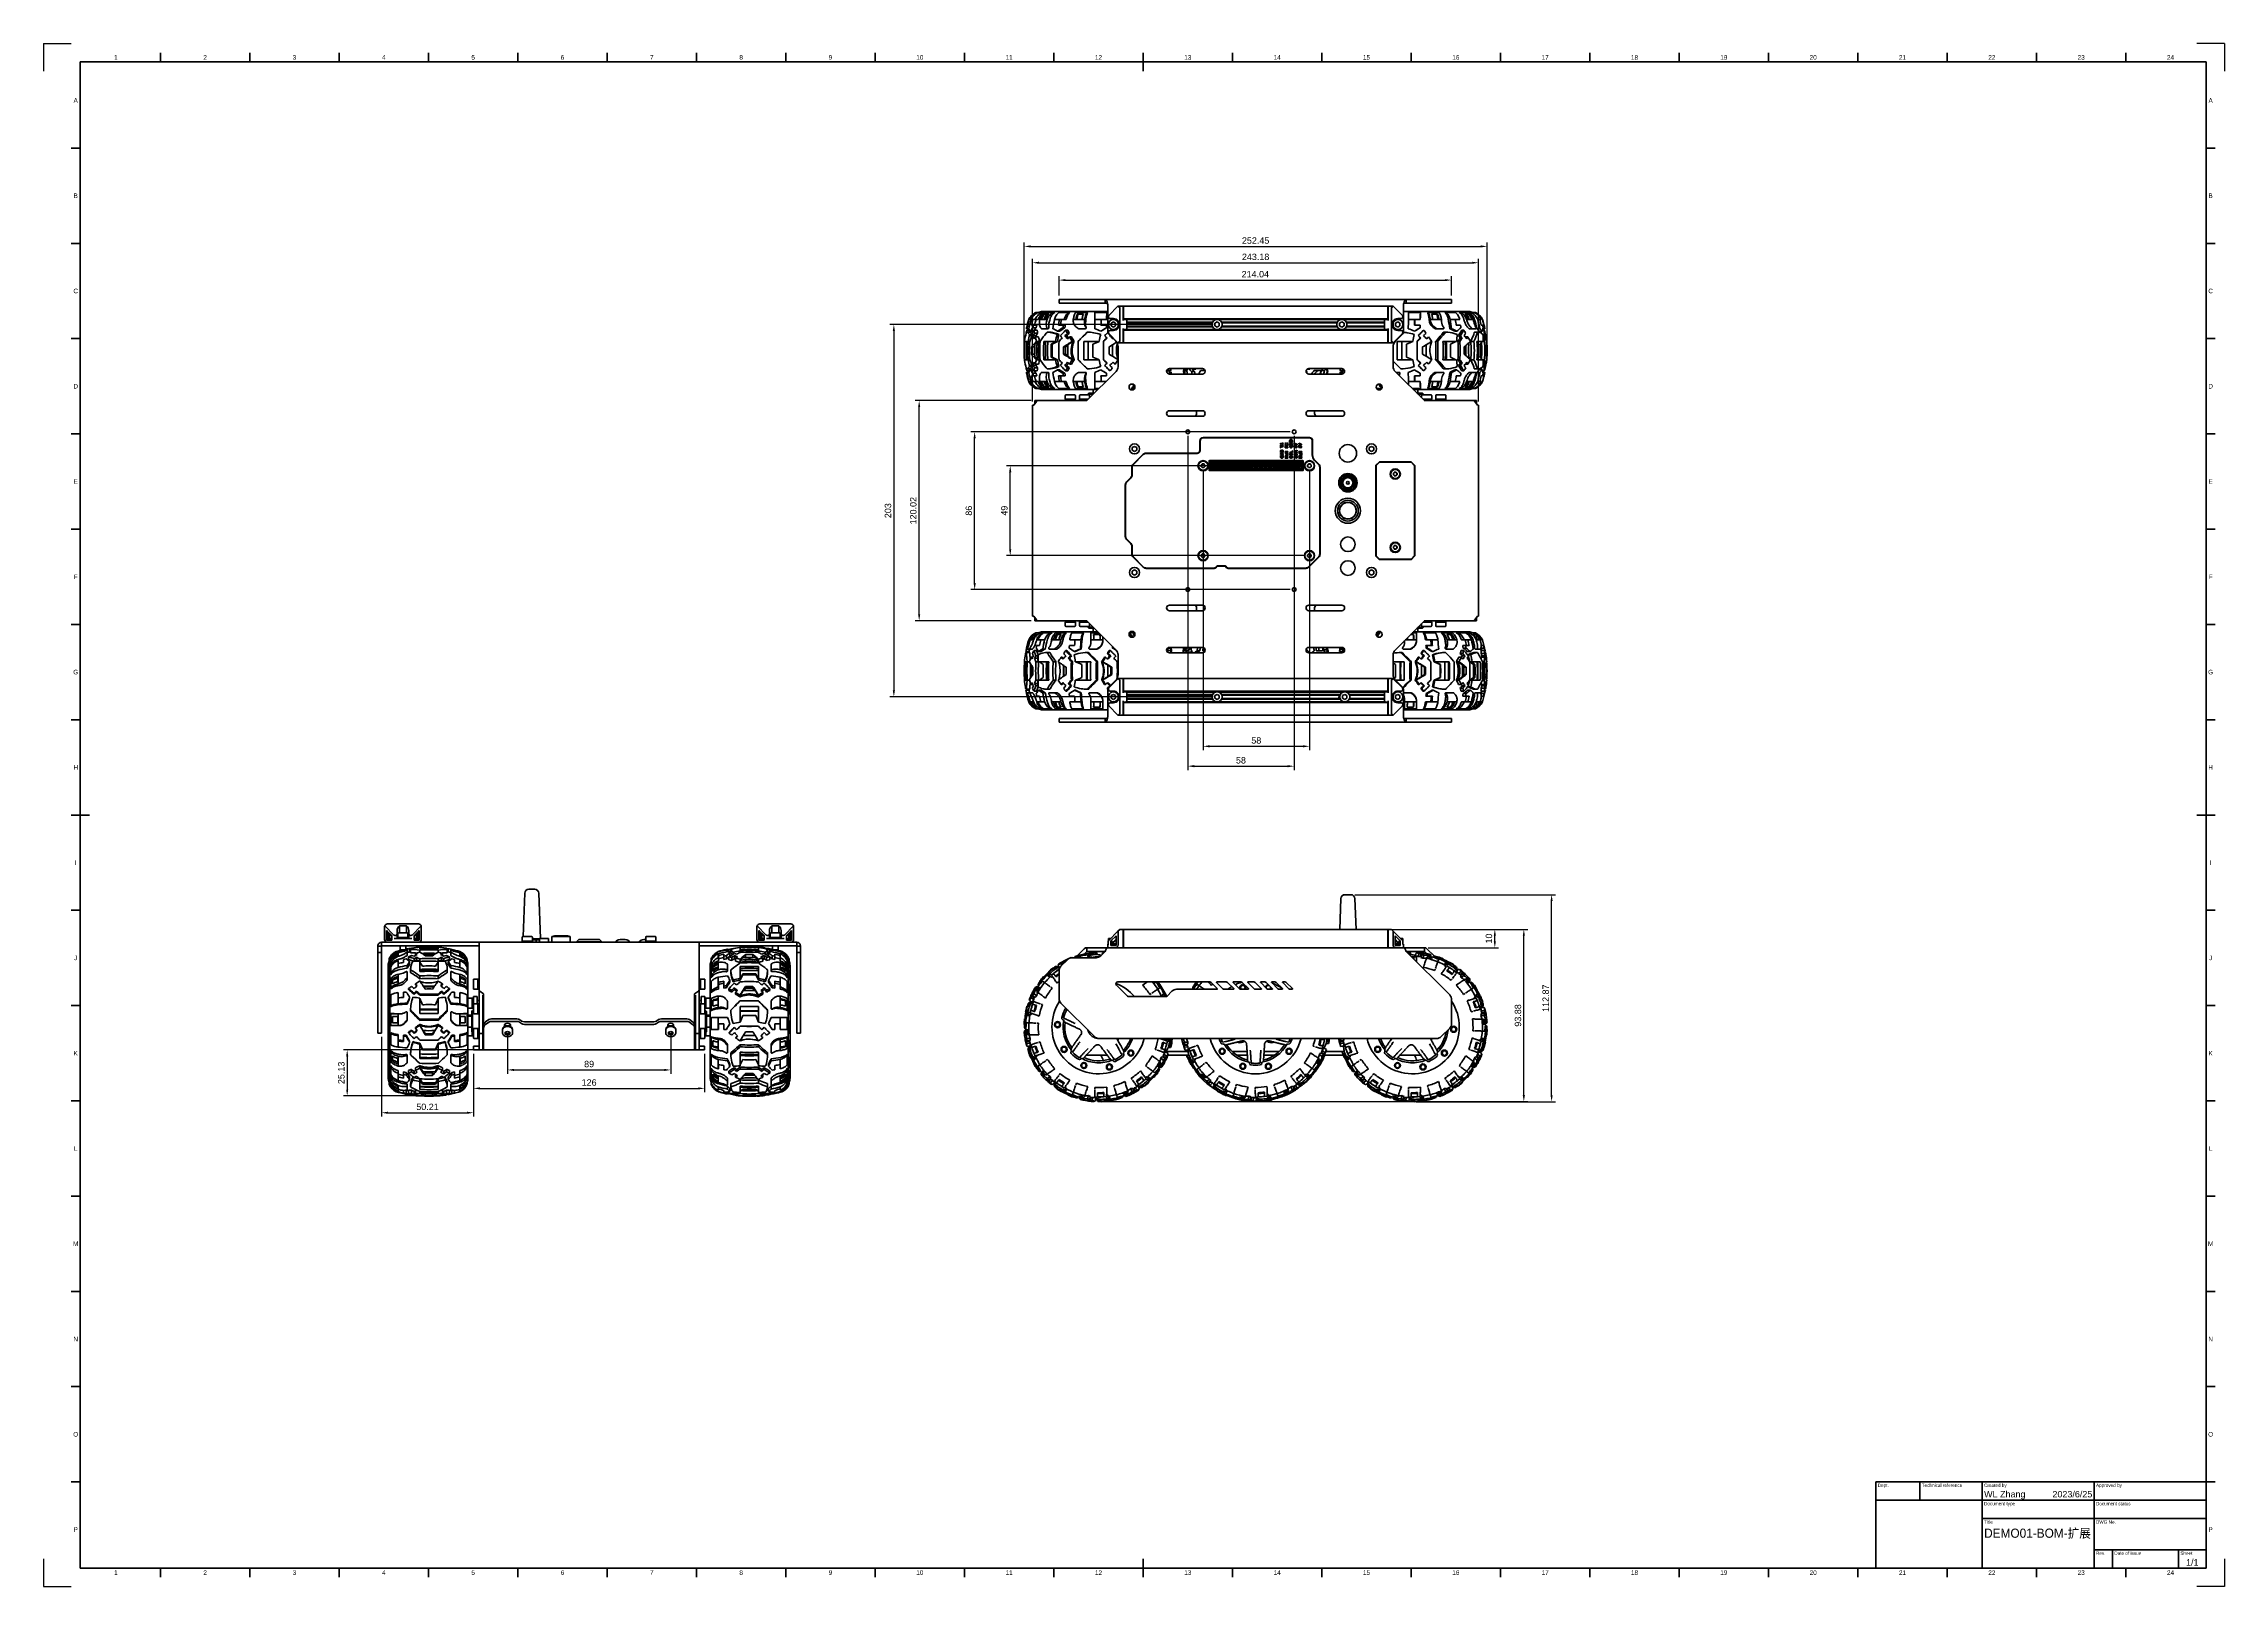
# Model space of a CAD drawing. Header units: millimetres. Extents: x 0 to 1189, y 0 to 841.
import ezdxf
from ezdxf.enums import TextEntityAlignment as Align

# ---------------------------------------------------------------- set-up
doc = ezdxf.new("R2010")
doc.units = ezdxf.units.MM
doc.header["$LTSCALE"] = 0.75
for name, color, linetype, lineweight in [('BORDER', 7, 'Continuous', 35), ('FD_Dimensions', 7, 'Continuous', 35), ('TITLEBLOCK', 7, 'Continuous', 50), ('Visible', 7, 'Continuous', 70)]:
    doc.layers.add(name, color=color, linetype=linetype, lineweight=lineweight)
doc.styles.add('FusionTitle', font='arial.ttf')
doc.styles.get("Standard").update_dxf_attribs({"font": 'arial.ttf'})
doc.dimstyles.new('Dim-ISO-25', dxfattribs={"dimtxt": 3.5, "dimasz": 3.5, "dimexe": 2.1, "dimexo": 2.1, "dimgap": 1.4, "dimtad": 1, "dimzin": 12, "dimdsep": 46, "dimtxsty": 'Standard', "dimcen": 0, "dimazin": 3, "dimtp": 0.1, "dimtm": 0.1, "dimtfac": 0.714286, "dimtmove": 0, "dimatfit": 3, "dimfxl": 1, "dimtzin": 12, "dimarcsym": 0})

# ---------------------------------------------------------------- blocks, each defined once
blk = doc.blocks.new('ISO_A0_SHEET')
at = {"layer": 'BORDER'}
for p, q in [((63.708337, 836), (63.708337, 831)), ((112.41667, 836), (112.41667, 831)), ((161.125003, 836), (161.125003, 831)), ((209.833336, 836), (209.833336, 831)), ((258.541669, 836), (258.541669, 831)), ((307.250002, 836), (307.250002, 831)), ((355.958335, 836), (355.958335, 831)), ((404.666668, 836), (404.666668, 831)), ((453.375001, 836), (453.375001, 831)), ((502.083334, 836), (502.083334, 831)), ((550.791667, 836), (550.791667, 831)), ((599.5, 836), (599.5, 826)), ((648.208333, 836), (648.208333, 831)), ((696.916666, 836), (696.916666, 831)), ((745.624999, 836), (745.624999, 831)), ((794.333332, 836), (794.333332, 831)), ((843.041665, 836), (843.041665, 831)), ((891.749998, 836), (891.749998, 831)), ((940.458331, 836), (940.458331, 831)), ((989.166664, 836), (989.166664, 831)), ((1037.874997, 836), (1037.874997, 831)), ((1086.58333, 836), (1086.58333, 831)), ((1135.291663, 836), (1135.291663, 831)), ((20, 831), (1179, 831)), ((20, 831), (20, 10)), ((1179, 831), (1179, 10)), ((15, 784.0625), (20, 784.0625)), ((1179, 784.0625), (1184, 784.0625)), ((15, 732.125), (20, 732.125)), ((1179, 732.125), (1184, 732.125)), ((15, 680.1875), (20, 680.1875)), ((1179, 680.1875), (1184, 680.1875)), ((15, 628.25), (20, 628.25)), ((1179, 628.25), (1184, 628.25)), ((15, 576.3125), (20, 576.3125)), ((1179, 576.3125), (1184, 576.3125)), ((15, 524.375), (20, 524.375)), ((1179, 524.375), (1184, 524.375)), ((15, 472.4375), (20, 472.4375)), ((1179, 472.4375), (1184, 472.4375)), ((15, 420.5), (25, 420.5)), ((1174, 420.5), (1184, 420.5)), ((15, 368.5625), (20, 368.5625)), ((1179, 368.5625), (1184, 368.5625)), ((15, 316.625), (20, 316.625)), ((1179, 316.625), (1184, 316.625)), ((15, 264.6875), (20, 264.6875)), ((1179, 264.6875), (1184, 264.6875)), ((15, 212.75), (20, 212.75)), ((1179, 212.75), (1184, 212.75)), ((15, 160.8125), (20, 160.8125)), ((1179, 160.8125), (1184, 160.8125)), ((15, 108.875), (20, 108.875)), ((1179, 108.875), (1184, 108.875)), ((15, 56.9375), (20, 56.9375)), ((1179, 56.9375), (1184, 56.9375)), ((599.5, 15), (599.5, 5)), ((20, 10), (1179, 10)), ((63.708337, 10), (63.708337, 5)), ((112.41667, 10), (112.41667, 5)), ((161.125003, 10), (161.125003, 5)), ((209.833336, 10), (209.833336, 5)), ((258.541669, 10), (258.541669, 5)), ((307.250002, 10), (307.250002, 5)), ((355.958335, 10), (355.958335, 5)), ((404.666668, 10), (404.666668, 5)), ((453.375001, 10), (453.375001, 5)), ((502.083334, 10), (502.083334, 5)), ((550.791667, 10), (550.791667, 5)), ((648.208333, 10), (648.208333, 5)), ((696.916666, 10), (696.916666, 5)), ((745.624999, 10), (745.624999, 5)), ((794.333332, 10), (794.333332, 5)), ((843.041665, 10), (843.041665, 5)), ((891.749998, 10), (891.749998, 5)), ((940.458331, 10), (940.458331, 5)), ((989.166664, 10), (989.166664, 5)), ((1037.874997, 10), (1037.874997, 5)), ((1086.58333, 10), (1086.58333, 5)), ((1135.291663, 10), (1135.291663, 5))]:
    blk.add_line(p, q, dxfattribs=at)
at = {"layer": 'Defpoints'}
for p, q in [((0, 841), (15, 841)), ((0, 841), (0, 826)), ((1189, 841), (1174, 841)), ((1189, 841), (1189, 826)), ((0, 15), (0, 0)), ((1189, 15), (1189, 0)), ((0, 0), (15, 0)), ((1189, 0), (1174, 0))]:
    blk.add_line(p, q, dxfattribs=at)
at = {"layer": 'BORDER', "style": 'FusionTitle'}
for s, p in [('1', (39.35417, 833.5)), ('2', (88.062503, 833.5)), ('3', (136.770836, 833.5)), ('4', (185.479169, 833.5)), ('5', (234.187502, 833.5)), ('6', (282.895835, 833.5)), ('7', (331.604168, 833.5)), ('8', (380.312501, 833.5)), ('9', (429.020835, 833.5)), ('10', (477.729168, 833.5)), ('11', (526.4375, 833.5)), ('12', (575.145833, 833.5)), ('13', (623.854167, 833.5)), ('14', (672.5625, 833.5)), ('15', (721.270833, 833.5)), ('16', (769.979166, 833.5)), ('17', (818.687499, 833.5)), ('18', (867.395832, 833.5)), ('19', (916.104165, 833.5)), ('20', (964.812498, 833.5)), ('21', (1013.520831, 833.5)), ('22', (1062.229164, 833.5)), ('23', (1110.937497, 833.5)), ('24', (1159.64583, 833.5)), ('A', (17.5, 810.03125)), ('A', (1181.5, 810.03125)), ('B', (17.5, 758.09375)), ('B', (1181.5, 758.09375)), ('C', (17.5, 706.15625)), ('C', (1181.5, 706.15625)), ('D', (17.5, 654.21875)), ('D', (1181.5, 654.21875)), ('E', (17.5, 602.28125)), ('E', (1181.5, 602.28125)), ('F', (17.5, 550.34375)), ('F', (1181.5, 550.34375)), ('G', (17.5, 498.40625)), ('G', (1181.5, 498.40625)), ('H', (17.5, 446.46875)), ('H', (1181.5, 446.46875)), ('I', (17.5, 394.53125)), ('I', (1181.5, 394.53125)), ('J', (17.5, 342.59375)), ('J', (1181.5, 342.59375)), ('K', (17.5, 290.65625)), ('K', (1181.5, 290.65625)), ('L', (17.5, 238.71875)), ('L', (1181.5, 238.71875)), ('M', (17.5, 186.78125)), ('M', (1181.5, 186.78125)), ('N', (17.5, 134.84375)), ('N', (1181.5, 134.84375)), ('O', (17.5, 82.90625)), ('O', (1181.5, 82.90625)), ('P', (17.5, 30.96875)), ('P', (1181.5, 30.96875)), ('1', (39.35417, 7.5)), ('2', (88.062503, 7.5)), ('3', (136.770836, 7.5)), ('4', (185.479169, 7.5)), ('5', (234.187502, 7.5)), ('6', (282.895835, 7.5)), ('7', (331.604168, 7.5)), ('8', (380.312501, 7.5)), ('9', (429.020835, 7.5)), ('10', (477.729168, 7.5)), ('11', (526.4375, 7.5)), ('12', (575.145833, 7.5)), ('13', (623.854167, 7.5)), ('14', (672.5625, 7.5)), ('15', (721.270833, 7.5)), ('16', (769.979166, 7.5)), ('17', (818.687499, 7.5)), ('18', (867.395832, 7.5)), ('19', (916.104165, 7.5)), ('20', (964.812498, 7.5)), ('21', (1013.520831, 7.5)), ('22', (1062.229164, 7.5)), ('23', (1110.937497, 7.5)), ('24', (1159.64583, 7.5))]:
    blk.add_text(s, height=2.5, dxfattribs=at).set_placement(p, align=Align.MIDDLE)
blk = doc.blocks.new('ISO_TITLEBLOCK')
at = {"layer": 'TITLEBLOCK'}
for p, q in [((0, 47), (-180, 47)), ((-180, 47), (-180, 0)), ((-180, 37), (0, 37)), ((-156, 37), (-156, 47)), ((-122, 0), (-122, 47)), ((-61, 0), (-61, 47)), ((0, 0), (0, 47)), ((-122, 27), (0, 27)), ((-180, 0), (0, 0)), ((-61, 10), (0, 10)), ((-51, 0), (-51, 10)), ((-15, 0), (-15, 10))]:
    blk.add_line(p, q, dxfattribs=at)
at = {"layer": 'TITLEBLOCK', "style": 'FusionTitle'}
for s, p in [('Dept.', (-179, 46)), ('Technical reference', (-155, 46)), ('Created by', (-121, 46)), ('Document type', (-121, 36)), ('Approved by', (-60, 46)), ('Document status', (-60, 36)), ('Title', (-121, 26)), ('DWG No.', (-60, 26)), ('Rev.', (-60, 9)), ('Date of issue', (-50, 9)), ('Sheet', (-14, 9))]:
    blk.add_text(s, height=1.8, dxfattribs=at).set_placement(p, align=Align.TOP_LEFT)
for tag, height, p in [('DEPT', 3.5, (-179, 42)), ('TECHNICAL_REFERENCE', 3.5, (-155, 42)), ('CREATED_BY', 3.5, (-121, 42)), ('APPROVED_BY', 3.5, (-60, 42)), ('DOCUMENT_TYPE', 3.5, (-121, 32)), ('DOCUMENT_STATUS', 3.5, (-60, 32)), ('TITLE_1', 5, (-121, 21.5)), ('TITLE_2', 5, (-121, 14)), ('TITLE_3', 5, (-121, 6.5)), ('DATE_OF_ISSUE', 3.5, (-50, 5))]:
    blk.add_attdef(tag, text='', height=height, dxfattribs=at).set_placement(p, align=Align.TOP_LEFT)
for tag, p in [('CREATED_DATE', (-62, 42)), ('APPROVED_DATE', (-0.99, 42))]:
    blk.add_attdef(tag, text='', height=3.5, dxfattribs=at).set_placement(p, align=Align.TOP_RIGHT)
for tag, height, p in [('DRAWING_NUMBER', 5, (-30.5, 19.75)), ('REV', 3.5, (-56, 4.85)), ('SHEET', 3.5, (-7.5, 4.85))]:
    blk.add_attdef(tag, text='', height=height, dxfattribs=at).set_placement(p, align=Align.TOP_CENTER)
blk = doc.blocks.new('*D22')
at = {"layer": 'Defpoints', "color": 0, "transparency": 16777216}
for p in [(782.392664, 721.546639), (539.216927, 643.8848), (782.392664, 643.8848)]:
    blk.add_point(p, dxfattribs=at)
at = {"layer": 'FD_Dimensions', "color": 0, "lineweight": -2, "transparency": 16777216}
for p, q in [((539.216927, 645.9848), (539.216927, 723.646639)), ((542.716927, 721.546639), (778.892664, 721.546639)), ((782.392664, 645.9848), (782.392664, 723.646639))]:
    blk.add_line(p, q, dxfattribs=at)
at = {"layer": 'FD_Dimensions', "color": 0, "transparency": 16777216}
for points in [[(542.716927, 722.129972), (542.716927, 720.963305), (539.216927, 721.546639)], [(778.892664, 722.129972), (778.892664, 720.963305), (782.392664, 721.546639)]]:
    blk.add_solid(points, dxfattribs=at)
at = {"layer": 'FD_Dimensions', "color": 0, "transparency": 16777216, "insert": (660.804796, 724.734838), "char_height": 3.5, "attachment_point": 5}
blk.add_mtext('243.18', dxfattribs=at)
blk = doc.blocks.new('*D23')
at = {"layer": 'Defpoints', "color": 0, "transparency": 16777216}
for p in [(787.031087, 730.453835), (534.578504, 673.694799), (787.031087, 673.694799)]:
    blk.add_point(p, dxfattribs=at)
at = {"layer": 'FD_Dimensions', "color": 0, "lineweight": -2, "transparency": 16777216}
for p, q in [((534.578504, 675.794799), (534.578504, 732.553835)), ((538.078504, 730.453835), (783.531087, 730.453835)), ((787.031087, 675.794799), (787.031087, 732.553835))]:
    blk.add_line(p, q, dxfattribs=at)
at = {"layer": 'FD_Dimensions', "color": 0, "transparency": 16777216}
for points in [[(538.078504, 731.037168), (538.078504, 729.870501), (534.578504, 730.453835)], [(783.531087, 731.037168), (783.531087, 729.870501), (787.031087, 730.453835)]]:
    blk.add_solid(points, dxfattribs=at)
at = {"layer": 'FD_Dimensions', "color": 0, "transparency": 16777216, "insert": (660.804796, 733.64084), "char_height": 3.5, "attachment_point": 5}
blk.add_mtext('252.45', dxfattribs=at)
blk = doc.blocks.new('*D24')
at = {"layer": 'Defpoints', "color": 0, "transparency": 16777216}
for p in [(553.627143, 701.5948), (767.666705, 712.0948), (767.666705, 701.5948)]:
    blk.add_point(p, dxfattribs=at)
at = {"layer": 'FD_Dimensions', "color": 0, "lineweight": -2, "transparency": 16777216}
for p, q in [((553.627143, 703.6948), (553.627143, 714.1948)), ((767.666705, 703.6948), (767.666705, 714.1948)), ((557.127143, 712.0948), (764.166705, 712.0948))]:
    blk.add_line(p, q, dxfattribs=at)
at = {"layer": 'FD_Dimensions', "color": 0, "transparency": 16777216}
for points in [[(557.127143, 712.678134), (557.127143, 711.511467), (553.627143, 712.0948)], [(764.166705, 712.678134), (764.166705, 711.511467), (767.666705, 712.0948)]]:
    blk.add_solid(points, dxfattribs=at)
at = {"layer": 'FD_Dimensions', "color": 0, "transparency": 16777216, "insert": (660.646924, 715.281806), "char_height": 3.5, "attachment_point": 5}
blk.add_mtext('214.04', dxfattribs=at)
blk = doc.blocks.new('*D25')
at = {"layer": 'Defpoints', "color": 0, "transparency": 16777216}
for p in [(639.804796, 687.8848), (463.566121, 484.8848), (639.804796, 484.8848)]:
    blk.add_point(p, dxfattribs=at)
at = {"layer": 'FD_Dimensions', "color": 0, "lineweight": -2, "transparency": 16777216}
for p, q in [((637.704796, 687.8848), (461.466121, 687.8848)), ((463.566121, 684.3848), (463.566121, 488.3848)), ((637.704796, 484.8848), (461.466121, 484.8848))]:
    blk.add_line(p, q, dxfattribs=at)
at = {"layer": 'FD_Dimensions', "color": 0, "transparency": 16777216}
for points in [[(462.982788, 684.3848), (464.149454, 684.3848), (463.566121, 687.8848)], [(462.982788, 488.3848), (464.149454, 488.3848), (463.566121, 484.8848)]]:
    blk.add_solid(points, dxfattribs=at)
at = {"layer": 'FD_Dimensions', "color": 0, "transparency": 16777216, "insert": (460.377922, 586.3848), "char_height": 3.5, "attachment_point": 5, "rotation": 90}
blk.add_mtext('203', dxfattribs=at)
blk = doc.blocks.new('*D26')
at = {"layer": 'Defpoints', "color": 0, "transparency": 16777216}
for p in [(477.371182, 646.394799), (540.44845, 646.394799), (540.44845, 526.374801)]:
    blk.add_point(p, dxfattribs=at)
at = {"layer": 'FD_Dimensions', "color": 0, "lineweight": -2, "transparency": 16777216}
for p, q in [((538.34845, 646.394799), (475.271182, 646.394799)), ((477.371182, 529.874801), (477.371182, 642.894799)), ((538.34845, 526.374801), (475.271182, 526.374801))]:
    blk.add_line(p, q, dxfattribs=at)
at = {"layer": 'FD_Dimensions', "color": 0, "transparency": 16777216}
for points in [[(476.787849, 642.894799), (477.954515, 642.894799), (477.371182, 646.394799)], [(476.787849, 529.874801), (477.954515, 529.874801), (477.371182, 526.374801)]]:
    blk.add_solid(points, dxfattribs=at)
at = {"layer": 'FD_Dimensions', "color": 0, "transparency": 16777216, "insert": (474.184176, 586.3848), "char_height": 3.5, "attachment_point": 5, "rotation": 90}
blk.add_mtext('120.02', dxfattribs=at)
blk = doc.blocks.new('*D27')
at = {"layer": 'Defpoints', "color": 0, "transparency": 16777216}
for p in [(527.013731, 610.8848), (690.184796, 610.8848), (690.184796, 561.8848)]:
    blk.add_point(p, dxfattribs=at)
at = {"layer": 'FD_Dimensions', "color": 0, "lineweight": -2, "transparency": 16777216}
for p, q in [((688.084796, 610.8848), (524.913731, 610.8848)), ((527.013731, 565.3848), (527.013731, 607.3848)), ((688.084796, 561.8848), (524.913731, 561.8848))]:
    blk.add_line(p, q, dxfattribs=at)
at = {"layer": 'FD_Dimensions', "color": 0, "transparency": 16777216}
for points in [[(526.430398, 607.3848), (527.597065, 607.3848), (527.013731, 610.8848)], [(526.430398, 565.3848), (527.597065, 565.3848), (527.013731, 561.8848)]]:
    blk.add_solid(points, dxfattribs=at)
at = {"layer": 'FD_Dimensions', "color": 0, "transparency": 16777216, "insert": (523.826726, 586.3848), "char_height": 3.5, "attachment_point": 5, "rotation": 90}
blk.add_mtext('49', dxfattribs=at)
blk = doc.blocks.new('*D28')
at = {"layer": 'Defpoints', "color": 0, "transparency": 16777216}
for p in [(632.184796, 610.8848), (690.184796, 610.8848), (690.184796, 457.95244)]:
    blk.add_point(p, dxfattribs=at)
at = {"layer": 'FD_Dimensions', "color": 0, "lineweight": -2, "transparency": 16777216}
for p, q in [((632.184796, 608.7848), (632.184796, 455.85244)), ((690.184796, 608.7848), (690.184796, 455.85244)), ((635.684796, 457.95244), (686.684796, 457.95244))]:
    blk.add_line(p, q, dxfattribs=at)
at = {"layer": 'FD_Dimensions', "color": 0, "transparency": 16777216}
for points in [[(635.684796, 458.535774), (635.684796, 457.369107), (632.184796, 457.95244)], [(686.684796, 458.535774), (686.684796, 457.369107), (690.184796, 457.95244)]]:
    blk.add_solid(points, dxfattribs=at)
at = {"layer": 'FD_Dimensions', "color": 0, "transparency": 16777216, "insert": (661.184796, 461.139446), "char_height": 3.5, "attachment_point": 5}
blk.add_mtext('58', dxfattribs=at)
blk = doc.blocks.new('*D29')
at = {"layer": 'Defpoints', "color": 0, "transparency": 16777216}
for p in [(623.804796, 629.3848), (681.804796, 629.3848), (681.804796, 447.113147)]:
    blk.add_point(p, dxfattribs=at)
at = {"layer": 'FD_Dimensions', "color": 0, "lineweight": -2, "transparency": 16777216}
for p, q in [((623.804796, 627.2848), (623.804796, 445.013147)), ((681.804796, 627.2848), (681.804796, 445.013147)), ((627.304796, 447.113147), (678.304796, 447.113147))]:
    blk.add_line(p, q, dxfattribs=at)
at = {"layer": 'FD_Dimensions', "color": 0, "transparency": 16777216}
for points in [[(627.304796, 447.69648), (627.304796, 446.529813), (623.804796, 447.113147)], [(678.304796, 447.69648), (678.304796, 446.529813), (681.804796, 447.113147)]]:
    blk.add_solid(points, dxfattribs=at)
at = {"layer": 'FD_Dimensions', "color": 0, "transparency": 16777216, "insert": (652.804796, 450.300152), "char_height": 3.5, "attachment_point": 5}
blk.add_mtext('58', dxfattribs=at)
blk = doc.blocks.new('*D30')
at = {"layer": 'Defpoints', "color": 0, "transparency": 16777216}
for p in [(507.621598, 629.3848), (681.804796, 629.3848), (681.804796, 543.3848)]:
    blk.add_point(p, dxfattribs=at)
at = {"layer": 'FD_Dimensions', "color": 0, "lineweight": -2, "transparency": 16777216}
for p, q in [((679.704796, 629.3848), (505.521598, 629.3848)), ((507.621598, 546.8848), (507.621598, 625.8848)), ((679.704796, 543.3848), (505.521598, 543.3848))]:
    blk.add_line(p, q, dxfattribs=at)
at = {"layer": 'FD_Dimensions', "color": 0, "transparency": 16777216}
for points in [[(507.038265, 625.8848), (508.204931, 625.8848), (507.621598, 629.3848)], [(507.038265, 546.8848), (508.204931, 546.8848), (507.621598, 543.3848)]]:
    blk.add_solid(points, dxfattribs=at)
at = {"layer": 'FD_Dimensions', "color": 0, "transparency": 16777216, "insert": (504.434593, 586.3848), "char_height": 3.5, "attachment_point": 5, "rotation": 90}
blk.add_mtext('86', dxfattribs=at)
blk = doc.blocks.new('*D31')
at = {"layer": 'Defpoints', "color": 0, "transparency": 16777216}
for p in [(586.804795, 358.159183), (807.04622, 358.159183), (572.723978, 264.278999)]:
    blk.add_point(p, dxfattribs=at)
at = {"layer": 'FD_Dimensions', "color": 0, "lineweight": -2, "transparency": 16777216}
for p, q in [((588.904795, 358.159183), (809.14622, 358.159183)), ((807.04622, 267.778999), (807.04622, 354.659183)), ((574.823978, 264.278999), (809.14622, 264.278999))]:
    blk.add_line(p, q, dxfattribs=at)
at = {"layer": 'FD_Dimensions', "color": 0, "transparency": 16777216}
for points in [[(806.462887, 354.659183), (807.629554, 354.659183), (807.04622, 358.159183)], [(806.462887, 267.778999), (807.629554, 267.778999), (807.04622, 264.278999)]]:
    blk.add_solid(points, dxfattribs=at)
at = {"layer": 'FD_Dimensions', "color": 0, "transparency": 16777216, "insert": (803.858021, 311.219091), "char_height": 3.5, "attachment_point": 5, "rotation": 90}
blk.add_mtext('93.88', dxfattribs=at)
blk = doc.blocks.new('*D32')
at = {"layer": 'Defpoints', "color": 0, "transparency": 16777216}
for p in [(712.715859, 377.069183), (822.180648, 377.069183), (746.304795, 264.197192)]:
    blk.add_point(p, dxfattribs=at)
at = {"layer": 'FD_Dimensions', "color": 0, "lineweight": -2, "transparency": 16777216}
for p, q in [((714.815859, 377.069183), (824.280648, 377.069183)), ((822.180648, 267.697192), (822.180648, 373.569183)), ((748.404795, 264.197192), (824.280648, 264.197192))]:
    blk.add_line(p, q, dxfattribs=at)
at = {"layer": 'FD_Dimensions', "color": 0, "transparency": 16777216}
for points in [[(821.597314, 373.569183), (822.763981, 373.569183), (822.180648, 377.069183)], [(821.597314, 267.697192), (822.763981, 267.697192), (822.180648, 264.197192)]]:
    blk.add_solid(points, dxfattribs=at)
at = {"layer": 'FD_Dimensions', "color": 0, "transparency": 16777216, "insert": (818.993642, 320.633188), "char_height": 3.5, "attachment_point": 5, "rotation": 90}
blk.add_mtext('112.87', dxfattribs=at)
blk = doc.blocks.new('*D33')
at = {"layer": 'Defpoints', "color": 0, "transparency": 16777216}
for p in [(733.104795, 358.159183), (791.222417, 358.159183), (752.804795, 348.159183)]:
    blk.add_point(p, dxfattribs=at)
at = {"layer": 'FD_Dimensions', "color": 0, "lineweight": -2, "transparency": 16777216}
for p, q in [((735.204795, 358.159183), (793.322417, 358.159183)), ((754.904795, 348.159183), (793.322417, 348.159183)), ((791.222417, 351.659183), (791.222417, 354.659183))]:
    blk.add_line(p, q, dxfattribs=at)
at = {"layer": 'FD_Dimensions', "color": 0, "transparency": 16777216}
for points in [[(790.639083, 354.659183), (791.80575, 354.659183), (791.222417, 358.159183)], [(790.639083, 351.659183), (791.80575, 351.659183), (791.222417, 348.159183)]]:
    blk.add_solid(points, dxfattribs=at)
at = {"layer": 'FD_Dimensions', "color": 0, "transparency": 16777216, "insert": (788.035411, 353.159183), "char_height": 3.5, "attachment_point": 5, "rotation": 90}
blk.add_mtext('10', dxfattribs=at)
blk = doc.blocks.new('*D34')
at = {"layer": 'Defpoints', "color": 0, "transparency": 16777216}
for p in [(184.200561, 301.592455), (234.410561, 292.477258), (234.410561, 258.191342)]:
    blk.add_point(p, dxfattribs=at)
at = {"layer": 'FD_Dimensions', "color": 0, "lineweight": -2, "transparency": 16777216}
for p, q in [((184.200561, 299.492455), (184.200561, 256.091342)), ((234.410561, 290.377258), (234.410561, 256.091342)), ((187.700561, 258.191342), (230.910561, 258.191342))]:
    blk.add_line(p, q, dxfattribs=at)
at = {"layer": 'FD_Dimensions', "color": 0, "transparency": 16777216}
for points in [[(187.700561, 258.774675), (187.700561, 257.608008), (184.200561, 258.191342)], [(230.910561, 258.774675), (230.910561, 257.608008), (234.410561, 258.191342)]]:
    blk.add_solid(points, dxfattribs=at)
at = {"layer": 'FD_Dimensions', "color": 0, "transparency": 16777216, "insert": (209.305561, 261.378347), "char_height": 3.5, "attachment_point": 5}
blk.add_mtext('50.21', dxfattribs=at)
blk = doc.blocks.new('*D35')
at = {"layer": 'Defpoints', "color": 0, "transparency": 16777216}
for p in [(234.410561, 292.477258), (360.410561, 292.477258), (360.410561, 271.477258)]:
    blk.add_point(p, dxfattribs=at)
at = {"layer": 'FD_Dimensions', "color": 0, "lineweight": -2, "transparency": 16777216}
for p, q in [((234.410561, 290.377258), (234.410561, 269.377258)), ((360.410561, 290.377258), (360.410561, 269.377258)), ((237.910561, 271.477258), (356.910561, 271.477258))]:
    blk.add_line(p, q, dxfattribs=at)
at = {"layer": 'FD_Dimensions', "color": 0, "transparency": 16777216}
for points in [[(237.910561, 272.060592), (237.910561, 270.893925), (234.410561, 271.477258)], [(356.910561, 272.060592), (356.910561, 270.893925), (360.410561, 271.477258)]]:
    blk.add_solid(points, dxfattribs=at)
at = {"layer": 'FD_Dimensions', "color": 0, "transparency": 16777216, "insert": (297.410561, 274.664264), "char_height": 3.5, "attachment_point": 5}
blk.add_mtext('126', dxfattribs=at)
blk = doc.blocks.new('*D36')
at = {"layer": 'Defpoints', "color": 0, "transparency": 16777216}
for p in [(239.910561, 292.477258), (165.522083, 267.346783), (215.100562, 267.346783)]:
    blk.add_point(p, dxfattribs=at)
at = {"layer": 'FD_Dimensions', "color": 0, "lineweight": -2, "transparency": 16777216}
for p, q in [((237.810561, 292.477258), (163.422083, 292.477258)), ((165.522083, 288.977258), (165.522083, 270.846783)), ((213.000562, 267.346783), (163.422083, 267.346783))]:
    blk.add_line(p, q, dxfattribs=at)
at = {"layer": 'FD_Dimensions', "color": 0, "transparency": 16777216}
for points in [[(164.93875, 288.977258), (166.105416, 288.977258), (165.522083, 292.477258)], [(164.93875, 270.846783), (166.105416, 270.846783), (165.522083, 267.346783)]]:
    blk.add_solid(points, dxfattribs=at)
at = {"layer": 'FD_Dimensions', "color": 0, "transparency": 16777216, "insert": (162.333884, 279.912021), "char_height": 3.5, "attachment_point": 5, "rotation": 90}
blk.add_mtext('25.13', dxfattribs=at)
blk = doc.blocks.new('*D37')
at = {"layer": 'Defpoints', "color": 0, "transparency": 16777216}
for p in [(252.910561, 302.531755), (341.910561, 302.531755), (341.910561, 281.531755)]:
    blk.add_point(p, dxfattribs=at)
at = {"layer": 'FD_Dimensions', "color": 0, "lineweight": -2, "transparency": 16777216}
for p, q in [((252.910561, 300.431755), (252.910561, 279.431755)), ((341.910561, 300.431755), (341.910561, 279.431755)), ((256.410561, 281.531755), (338.410561, 281.531755))]:
    blk.add_line(p, q, dxfattribs=at)
at = {"layer": 'FD_Dimensions', "color": 0, "transparency": 16777216}
for points in [[(256.410561, 282.115088), (256.410561, 280.948422), (252.910561, 281.531755)], [(338.410561, 282.115088), (338.410561, 280.948422), (341.910561, 281.531755)]]:
    blk.add_solid(points, dxfattribs=at)
at = {"layer": 'FD_Dimensions', "color": 0, "transparency": 16777216, "insert": (297.410561, 284.718761), "char_height": 3.5, "attachment_point": 5}
blk.add_mtext('89', dxfattribs=at)

msp = doc.modelspace()

# ---------------------------------------------------------------- linework, layer by layer
at = {"layer": 'Visible'}
for p, q in [((554.682, 701.595), (553.627, 701.595)), ((553.627, 699.595), (553.627, 701.595)), ((554.682, 701.595), (558.235, 701.595)), ((560.781, 701.595), (558.235, 701.595)), ((560.781, 701.595), (573.798, 701.595)), ((573.798, 701.595), (576.344, 701.595)), ((576.344, 701.595), (578.767, 701.595)), ((578.767, 701.595), (742.843, 701.595)), ((578.767, 700.475), (578.767, 701.595)), ((742.843, 701.595), (742.843, 700.475)), ((742.843, 701.595), (766.612, 701.595)), ((767.667, 701.595), (766.612, 701.595)), ((767.667, 699.595), (767.667, 701.595)), ((537.107, 690.546), (537.345, 690.546)), ((537.15, 690.642), (537.25, 690.642)), ((538.353, 690.546), (540.52, 690.546)), ((540.517, 690.535), (539.368, 690.535)), ((539.573, 693.495), (539.463, 693.495)), ((540.517, 690.535), (540.52, 690.546)), ((542.29, 690.535), (540.517, 690.535)), ((541.66, 694.445), (541.38, 694.445)), ((542.447, 694.445), (541.66, 694.445)), ((544.651, 694.445), (542.447, 694.445)), ((543.153, 690.546), (547.101, 690.546)), ((544.023, 690.642), (546.14, 690.642)), ((580.165, 694.945), (544.651, 694.945)), ((545.519, 694.445), (544.651, 694.445)), ((548.048, 693.495), (545.922, 693.495)), ((550.643, 694.445), (546.664, 694.445)), ((551.387, 694.445), (550.643, 694.445)), ((551.1, 690.546), (556.441, 690.546)), ((554.682, 699.595), (553.627, 699.595)), ((559.049, 694.445), (553.684, 694.445)), ((556.439, 690.535), (553.848, 690.535)), ((558.235, 699.595), (554.682, 699.595)), ((556.439, 690.535), (556.441, 690.546)), ((557.558, 690.535), (556.439, 690.535)), ((560.781, 699.595), (558.235, 699.595)), ((559.597, 694.445), (559.049, 694.445)), ((573.798, 699.595), (560.781, 699.595)), ((561.416, 690.546), (567.629, 690.546)), ((569.047, 694.445), (562.821, 694.445)), ((562.838, 690.642), (566.17, 690.642)), ((566.934, 693.495), (563.598, 693.495)), ((569.344, 694.445), (569.047, 694.445)), ((573.092, 690.546), (579.567, 690.546)), ((579.656, 694.445), (573.18, 694.445)), ((576.344, 699.595), (573.798, 699.595)), ((578.767, 699.595), (576.344, 699.595)), ((579.567, 690.535), (576.523, 690.535)), ((578.767, 699.595), (578.767, 700.475)), ((579.567, 690.535), (579.567, 690.546)), ((579.606, 690.535), (579.567, 690.535)), ((579.675, 694.445), (579.656, 694.445)), ((580.165, 698.69), (580.165, 691.31)), ((580.165, 691.31), (580.165, 684.46)), ((580.797, 692.837), (585.771, 697.811)), ((583.285, 691.085), (581.461, 691.085)), ((585.771, 697.811), (585.845, 697.885)), ((588.505, 697.885), (585.845, 697.885)), ((585.845, 685.965), (585.845, 689.805)), ((586.805, 696.385), (586.805, 679.385)), ((588.505, 697.885), (588.505, 696.385)), ((588.505, 690.05), (588.505, 696.385)), ((588.805, 693.135), (588.505, 693.135)), ((589.905, 690.69), (588.505, 690.69)), ((588.805, 696.385), (588.805, 697.885)), ((588.805, 697.885), (732.805, 697.885)), ((588.805, 692.092), (588.805, 696.385)), ((588.805, 691.738), (588.805, 692.092)), ((588.805, 691.131), (588.805, 691.738)), ((588.805, 690.985), (588.805, 691.131)), ((588.805, 690.985), (732.805, 690.985)), ((589.905, 690.985), (589.905, 690.69)), ((590.505, 690.376), (590.505, 690.985)), ((590.505, 690.535), (639.07, 690.535)), ((590.505, 690.376), (590.505, 690.05)), ((590.505, 685.719), (590.505, 690.05)), ((640.54, 690.535), (707.07, 690.535)), ((708.54, 690.535), (731.105, 690.535)), ((731.105, 690.985), (731.105, 690.376)), ((731.105, 690.05), (731.105, 690.376)), ((731.105, 690.05), (731.105, 685.719)), ((731.705, 690.69), (731.705, 690.985)), ((731.705, 690.69), (733.105, 690.69)), ((732.805, 696.385), (732.805, 697.885)), ((732.805, 696.385), (732.805, 692.092)), ((732.805, 693.135), (733.105, 693.135)), ((732.805, 691.738), (732.805, 692.092)), ((732.805, 691.738), (732.805, 691.131)), ((732.805, 690.985), (732.805, 691.131)), ((733.105, 696.385), (733.105, 697.885)), ((735.765, 697.885), (733.105, 697.885)), ((733.105, 696.385), (733.105, 690.05)), ((734.805, 679.385), (734.805, 696.385)), ((735.765, 697.885), (735.839, 697.811)), ((735.765, 689.805), (735.765, 685.965)), ((735.839, 697.811), (740.812, 692.837)), ((740.148, 691.085), (738.325, 691.085)), ((741.445, 691.31), (741.445, 698.69)), ((776.959, 694.945), (741.445, 694.945)), ((741.445, 684.46), (741.445, 691.31)), ((742.843, 700.475), (742.843, 699.595)), ((766.612, 699.595), (742.843, 699.595)), ((744.092, 690.546), (750.567, 690.546)), ((750.656, 694.445), (744.18, 694.445)), ((750.567, 690.535), (747.523, 690.535)), ((750.567, 690.535), (750.567, 690.546)), ((750.606, 690.535), (750.567, 690.535)), ((750.675, 694.445), (750.656, 694.445)), ((754.487, 694.445), (754.747, 694.445)), ((760.84, 694.445), (754.747, 694.445)), ((755.984, 690.546), (762.089, 690.546)), ((760.017, 693.495), (756.746, 693.495)), ((757.415, 690.642), (760.69, 690.642)), ((763.975, 694.445), (764.487, 694.445)), ((769.601, 694.445), (764.487, 694.445)), ((767.667, 699.595), (766.612, 699.595)), ((766.929, 690.546), (772.065, 690.546)), ((772.067, 690.535), (769.733, 690.535)), ((771.733, 694.445), (772.448, 694.445)), ((772.067, 690.535), (772.065, 690.546)), ((776.082, 694.445), (772.448, 694.445)), ((776.863, 693.495), (774.905, 693.495)), ((775.855, 690.546), (779.52, 690.546)), ((776.748, 690.642), (778.715, 690.642)), ((777.003, 694.445), (777.849, 694.445)), ((779.648, 694.445), (777.849, 694.445)), ((779.648, 694.445), (780.163, 694.445)), ((780.23, 694.445), (780.163, 694.445)), ((781.888, 690.546), (783.724, 690.546)), ((782.147, 693.495), (782.14, 693.495)), ((783.727, 690.535), (782.995, 690.535)), ((783.727, 690.535), (783.724, 690.546)), ((784.439, 690.546), (784.503, 690.546)), ((784.453, 690.642), (784.46, 690.642)), ((535.017, 678.695), (536.848, 678.695)), ((535.214, 681.113), (535.213, 681.113)), ((535.764, 683.18), (535.68, 683.18)), ((536.117, 685.585), (535.835, 685.585)), ((535.928, 683.695), (537.633, 683.695)), ((537.12, 685.585), (536.117, 685.585)), ((537.441, 684.833), (536.144, 684.833)), ((537.556, 678.695), (536.848, 678.695)), ((537.521, 682.445), (538.547, 682.445)), ((537.633, 678.695), (537.556, 678.695)), ((539.533, 684.217), (537.826, 684.217)), ((538.57, 687.565), (539.713, 687.565)), ((541.115, 686.121), (539.382, 686.121)), ((541.086, 681.82), (539.396, 681.82)), ((541.458, 687.565), (539.713, 687.565)), ((541.683, 684.833), (539.975, 684.833)), ((541.945, 683.18), (540.238, 683.18)), ((542.388, 681.113), (540.679, 681.113)), ((542.089, 678.695), (541.353, 678.695)), ((543.072, 678.695), (542.089, 678.695)), ((546.487, 685.585), (544.184, 685.585)), ((545.31, 678.695), (551.714, 678.695)), ((547.662, 685.585), (546.487, 685.585)), ((547.103, 683.695), (548.122, 683.695)), ((552.137, 678.695), (551.714, 678.695)), ((552.701, 678.695), (552.137, 678.695)), ((552.584, 682.445), (553.58, 682.445)), ((553.879, 684.217), (552.801, 684.217)), ((553.344, 687.565), (555.932, 687.565)), ((556.817, 686.121), (555.723, 686.121)), ((557.033, 687.565), (555.932, 687.565)), ((557.862, 681.82), (556.833, 681.82)), ((558.34, 684.833), (557.3, 684.833)), ((559.229, 683.18), (558.19, 683.18)), ((560.411, 681.113), (559.37, 681.113)), ((561.296, 678.695), (560.848, 678.695)), ((561.894, 678.695), (561.296, 678.695)), ((563.975, 678.695), (564.034, 678.695)), ((567.865, 685.585), (564.42, 685.585)), ((567.06, 678.695), (575.591, 678.695)), ((568.012, 685.585), (567.865, 685.585)), ((569.051, 683.695), (568.993, 683.695)), ((576.408, 684.217), (576.372, 684.217)), ((576.506, 687.565), (579.55, 687.565)), ((577.857, 678.695), (577.882, 678.695)), ((578.476, 681.82), (578.502, 681.82)), ((579.58, 686.121), (579.543, 686.121)), ((579.588, 687.565), (579.55, 687.565)), ((579.727, 680.57), (579.753, 680.57)), ((580.165, 684.46), (580.165, 684.06)), ((585.771, 677.959), (580.797, 682.932)), ((580.797, 682.532), (584.539, 678.79)), ((581.461, 684.685), (583.285, 684.685)), ((582.085, 688.578), (583.285, 689.27)), ((582.085, 687.192), (582.085, 688.578)), ((583.285, 686.499), (582.085, 687.192)), ((583.285, 689.27), (584.485, 688.578)), ((584.485, 687.192), (583.285, 686.499)), ((584.485, 688.578), (584.485, 687.192)), ((585.845, 677.885), (585.771, 677.959)), ((585.845, 677.885), (588.505, 677.885)), ((588.505, 679.385), (588.505, 685.719)), ((589.905, 685.08), (588.505, 685.08)), ((588.805, 682.635), (588.505, 682.635)), ((588.505, 679.385), (588.505, 677.885)), ((588.805, 684.638), (588.805, 684.785)), ((588.805, 684.785), (732.805, 684.785)), ((588.805, 684.638), (588.805, 684.031)), ((588.805, 683.678), (588.805, 684.031)), ((588.805, 683.678), (588.805, 679.385)), ((588.805, 677.885), (588.805, 679.385)), ((588.805, 677.885), (732.805, 677.885)), ((589.905, 685.08), (589.905, 684.785)), ((590.505, 689.135), (637.355, 689.135)), ((590.505, 688.835), (637.224, 688.835)), ((590.505, 686.935), (637.224, 686.935)), ((590.505, 686.635), (637.355, 686.635)), ((590.505, 685.719), (590.505, 685.393)), ((590.505, 684.785), (590.505, 685.393)), ((590.505, 685.235), (639.07, 685.235)), ((638.605, 688.578), (639.805, 689.27)), ((638.605, 687.192), (638.605, 688.578)), ((639.805, 686.499), (638.605, 687.192)), ((639.805, 689.27), (641.005, 688.578)), ((641.005, 687.192), (639.805, 686.499)), ((640.54, 685.235), (707.07, 685.235)), ((641.005, 688.578), (641.005, 687.192)), ((642.254, 689.135), (705.355, 689.135)), ((642.254, 686.635), (705.355, 686.635)), ((642.385, 688.835), (705.224, 688.835)), ((642.385, 686.935), (705.224, 686.935)), ((706.605, 688.578), (707.805, 689.27)), ((706.605, 687.192), (706.605, 688.578)), ((707.805, 686.499), (706.605, 687.192)), ((707.805, 689.27), (709.005, 688.578)), ((709.005, 687.192), (707.805, 686.499)), ((708.54, 685.235), (731.105, 685.235)), ((709.005, 688.578), (709.005, 687.192)), ((710.254, 689.135), (731.105, 689.135)), ((710.254, 686.635), (731.105, 686.635)), ((710.385, 688.835), (731.105, 688.835)), ((710.385, 686.935), (731.105, 686.935)), ((731.105, 685.393), (731.105, 685.719)), ((731.105, 685.393), (731.105, 684.785)), ((731.705, 684.785), (731.705, 685.08)), ((731.705, 685.08), (733.105, 685.08)), ((732.805, 684.638), (732.805, 684.785)), ((732.805, 684.638), (732.805, 684.031)), ((732.805, 683.678), (732.805, 684.031)), ((732.805, 683.678), (732.805, 679.385)), ((732.805, 682.635), (733.105, 682.635)), ((732.805, 677.885), (732.805, 679.385)), ((733.105, 685.719), (733.105, 679.385)), ((733.105, 677.885), (733.105, 679.385)), ((733.105, 677.885), (735.765, 677.885)), ((735.839, 677.959), (735.765, 677.885)), ((740.812, 682.932), (735.839, 677.959)), ((737.07, 678.79), (740.812, 682.532)), ((737.125, 688.578), (738.325, 689.27)), ((737.125, 687.192), (737.125, 688.578)), ((738.325, 686.499), (737.125, 687.192)), ((738.06, 678.695), (746.591, 678.695)), ((738.325, 689.27), (739.525, 688.578)), ((739.525, 687.192), (738.325, 686.499)), ((738.325, 684.685), (740.148, 684.685)), ((739.525, 688.578), (739.525, 687.192)), ((741.445, 684.06), (741.445, 684.46)), ((747.408, 684.217), (747.372, 684.217)), ((747.506, 687.565), (750.55, 687.565)), ((748.857, 678.695), (748.882, 678.695)), ((749.476, 681.82), (749.502, 681.82)), ((750.58, 686.121), (750.543, 686.121)), ((750.588, 687.565), (750.55, 687.565)), ((750.727, 680.57), (750.753, 680.57)), ((752.477, 684.833), (752.503, 684.833)), ((755.123, 681.113), (755.148, 681.113)), ((758.864, 685.585), (759.814, 685.585)), ((758.935, 678.695), (760.07, 678.695)), ((763.084, 685.585), (759.814, 685.585)), ((762.959, 678.695), (770.358, 678.695)), ((764.387, 683.695), (763.275, 683.695)), ((766.644, 685.598), (767.668, 685.598)), ((769.516, 684.217), (770.535, 684.217)), ((770.209, 687.565), (772.547, 687.565)), ((771.111, 678.695), (772.165, 678.695)), ((771.364, 681.82), (772.426, 681.82)), ((772.404, 680.57), (773.466, 680.57)), ((773.256, 684.833), (774.338, 684.833)), ((775.466, 681.113), (776.548, 681.113)), ((777.361, 685.585), (779.048, 685.585)), ((778.07, 678.695), (779.848, 678.695)), ((780.894, 685.585), (779.048, 685.585)), ((781.816, 683.695), (780.076, 683.695)), ((781.418, 685.598), (783.111, 685.598)), ((781.497, 678.695), (784.938, 678.695)), ((782.758, 684.217), (784.443, 684.217)), ((783.782, 687.565), (784.52, 687.565)), ((784.608, 684.833), (785.465, 684.833)), ((784.765, 685.585), (785.775, 685.585)), ((784.774, 681.82), (785.373, 681.82)), ((784.861, 680.57), (785.804, 680.57)), ((784.938, 678.695), (785.57, 678.695)), ((786.139, 681.113), (786.396, 681.113)), ((786.783, 678.695), (786.814, 678.695)), ((536.848, 668.695), (535.017, 668.695)), ((535.214, 666.277), (535.213, 666.277)), ((537.442, 677.236), (536.493, 677.236)), ((537.442, 670.153), (536.493, 670.153)), ((537.556, 668.695), (536.848, 668.695)), ((537.633, 668.695), (537.556, 668.695)), ((540.319, 675.695), (538.671, 675.695)), ((540.319, 671.695), (538.671, 671.695)), ((542.388, 666.277), (540.679, 666.277)), ((542.089, 668.695), (541.353, 668.695)), ((543.072, 668.695), (542.089, 668.695)), ((551.714, 668.695), (545.31, 668.695)), ((549.882, 677.236), (549.315, 677.236)), ((549.882, 670.153), (549.315, 670.153)), ((552.137, 668.695), (551.714, 668.695)), ((552.701, 668.695), (552.137, 668.695)), ((557.127, 675.695), (556.11, 675.695)), ((557.127, 671.695), (556.11, 671.695)), ((560.411, 666.277), (559.37, 666.277)), ((561.296, 668.695), (560.848, 668.695)), ((561.894, 668.695), (561.296, 668.695)), ((563.975, 668.695), (564.034, 668.695)), ((575.591, 668.695), (567.06, 668.695)), ((577.857, 668.695), (577.882, 668.695)), ((579.727, 666.82), (579.753, 666.82)), ((584.123, 666.277), (584.148, 666.277)), ((585.805, 675.735), (585.805, 664.859)), ((735.805, 664.859), (735.805, 675.735)), ((746.591, 668.695), (738.06, 668.695)), ((748.857, 668.695), (748.882, 668.695)), ((750.727, 666.82), (750.753, 666.82)), ((755.123, 666.277), (755.148, 666.277)), ((758.935, 668.695), (760.07, 668.695)), ((770.358, 668.695), (762.959, 668.695)), ((771.111, 668.695), (772.165, 668.695)), ((772.404, 666.82), (773.466, 666.82)), ((775.466, 666.277), (776.548, 666.277)), ((778.07, 668.695), (779.848, 668.695)), ((784.938, 668.695), (781.497, 668.695)), ((784.861, 666.82), (785.804, 666.82)), ((784.938, 668.695), (785.57, 668.695)), ((786.139, 666.277), (786.396, 666.277)), ((786.783, 668.695), (786.814, 668.695)), ((535.764, 664.21), (535.68, 664.21)), ((536.117, 661.804), (535.835, 661.804)), ((535.928, 663.695), (537.633, 663.695)), ((537.12, 661.804), (536.117, 661.804)), ((537.441, 662.557), (536.144, 662.557)), ((537.107, 656.843), (537.345, 656.843)), ((537.15, 656.748), (537.25, 656.748)), ((537.521, 664.945), (538.547, 664.945)), ((539.533, 663.172), (537.826, 663.172)), ((538.353, 656.843), (540.52, 656.843)), ((538.57, 659.825), (539.713, 659.825)), ((540.517, 656.854), (539.368, 656.854)), ((541.115, 661.269), (539.382, 661.269)), ((541.086, 665.57), (539.396, 665.57)), ((541.458, 659.825), (539.713, 659.825)), ((541.683, 662.557), (539.975, 662.557)), ((541.945, 664.21), (540.238, 664.21)), ((542.29, 656.854), (540.517, 656.854)), ((540.517, 656.854), (540.52, 656.843)), ((543.153, 656.843), (547.101, 656.843)), ((544.023, 656.748), (546.14, 656.748)), ((546.487, 661.804), (544.184, 661.804)), ((547.662, 661.804), (546.487, 661.804)), ((547.103, 663.695), (548.122, 663.695)), ((551.1, 656.843), (556.441, 656.843)), ((552.584, 664.945), (553.58, 664.945)), ((553.879, 663.172), (552.801, 663.172)), ((553.344, 659.825), (555.932, 659.825)), ((556.439, 656.854), (553.848, 656.854)), ((556.817, 661.269), (555.723, 661.269)), ((557.033, 659.825), (555.932, 659.825)), ((557.558, 656.854), (556.439, 656.854)), ((556.439, 656.854), (556.441, 656.843)), ((557.862, 665.57), (556.833, 665.57)), ((558.34, 662.557), (557.3, 662.557)), ((559.229, 664.21), (558.19, 664.21)), ((561.416, 656.843), (567.629, 656.843)), ((562.838, 656.748), (566.17, 656.748)), ((567.865, 661.804), (564.42, 661.804)), ((568.012, 661.804), (567.865, 661.804)), ((584.762, 662.342), (568.805, 646.385)), ((569.051, 663.695), (568.993, 663.695)), ((573.092, 656.843), (579.263, 656.843)), ((576.408, 663.172), (576.372, 663.172)), ((576.506, 659.825), (579.55, 659.825)), ((579.274, 656.854), (576.523, 656.854)), ((578.476, 665.57), (578.502, 665.57)), ((579.58, 661.269), (579.543, 661.269)), ((579.588, 659.825), (579.55, 659.825)), ((581.477, 662.557), (581.503, 662.557)), ((612.528, 663.172), (613.443, 663.172)), ((613.608, 662.557), (614.465, 662.557)), ((613.765, 661.804), (614.775, 661.804)), ((613.805, 663.885), (631.805, 663.885)), ((631.805, 660.885), (613.805, 660.885)), ((622.941, 663.557), (621.36, 663.557)), ((621.95, 662.804), (621.472, 662.804)), ((623.239, 662.804), (621.95, 662.804)), ((627.534, 662.269), (625.833, 662.269)), ((628.202, 663.557), (626.528, 663.557)), ((633.245, 662.804), (631.082, 662.804)), ((689.191, 663.557), (690.351, 663.557)), ((689.805, 663.885), (707.805, 663.885)), ((707.805, 660.885), (689.805, 660.885)), ((693, 662.804), (694.723, 662.804)), ((696.399, 662.804), (694.723, 662.804)), ((696.626, 662.791), (698.348, 662.791)), ((699.617, 663.557), (700.25, 663.557)), ((699.704, 662.804), (700.137, 662.804)), ((707.117, 661.804), (706.835, 661.804)), ((706.928, 663.695), (708.535, 663.695)), ((708.12, 661.804), (707.117, 661.804)), ((708.441, 662.557), (707.144, 662.557)), ((709.081, 663.172), (708.826, 663.172)), ((752.805, 646.385), (736.847, 662.342)), ((738.865, 661.804), (737.385, 661.804)), ((739.012, 661.804), (738.865, 661.804)), ((740.051, 663.695), (739.993, 663.695)), ((744.092, 656.843), (750.567, 656.843)), ((747.408, 663.172), (747.372, 663.172)), ((747.506, 659.825), (750.55, 659.825)), ((750.567, 656.854), (747.523, 656.854)), ((749.476, 665.57), (749.502, 665.57)), ((750.58, 661.269), (750.543, 661.269)), ((750.588, 659.825), (750.55, 659.825)), ((750.606, 656.854), (750.567, 656.854)), ((750.567, 656.854), (750.567, 656.843)), ((752.477, 662.557), (752.503, 662.557)), ((755.984, 656.843), (762.089, 656.843)), ((757.415, 656.748), (760.69, 656.748)), ((758.864, 661.804), (759.814, 661.804)), ((763.084, 661.804), (759.814, 661.804)), ((764.387, 663.695), (763.275, 663.695)), ((766.644, 661.791), (767.668, 661.791)), ((766.929, 656.843), (772.065, 656.843)), ((769.516, 663.172), (770.535, 663.172)), ((772.067, 656.854), (769.733, 656.854)), ((770.209, 659.825), (772.547, 659.825)), ((771.364, 665.57), (772.426, 665.57)), ((772.067, 656.854), (772.065, 656.843)), ((773.256, 662.557), (774.338, 662.557)), ((775.855, 656.843), (779.52, 656.843)), ((776.748, 656.748), (778.715, 656.748)), ((777.361, 661.804), (779.048, 661.804)), ((780.894, 661.804), (779.048, 661.804)), ((781.816, 663.695), (780.076, 663.695)), ((781.418, 661.791), (783.111, 661.791)), ((781.888, 656.843), (783.724, 656.843)), ((782.758, 663.172), (784.443, 663.172)), ((783.727, 656.854), (782.995, 656.854)), ((783.727, 656.854), (783.724, 656.843)), ((783.782, 659.825), (784.52, 659.825)), ((784.439, 656.843), (784.503, 656.843)), ((784.453, 656.748), (784.46, 656.748)), ((784.608, 662.557), (785.465, 662.557)), ((784.765, 661.804), (785.775, 661.804)), ((784.774, 665.57), (785.373, 665.57)), ((539.217, 643.885), (539.806, 643.885)), ((539.217, 643.885), (539.217, 528.885)), ((539.573, 653.895), (539.463, 653.895)), ((541.263, 645.945), (539.806, 643.885)), ((541.034, 646.395), (540.448, 646.395)), ((540.448, 644.794), (540.448, 646.395)), ((541.034, 646.395), (565.993, 646.395)), ((541.66, 652.945), (541.38, 652.945)), ((542.447, 652.945), (541.66, 652.945)), ((567.384, 646.385), (542.013, 646.385)), ((544.651, 652.945), (542.447, 652.945)), ((545.519, 652.945), (544.651, 652.945)), ((544.651, 652.445), (574.865, 652.445)), ((548.048, 653.895), (545.922, 653.895)), ((550.643, 652.945), (546.664, 652.945)), ((551.387, 652.945), (550.643, 652.945)), ((559.049, 652.945), (553.684, 652.945)), ((557.055, 647.095), (557.055, 649.195)), ((562.555, 647.095), (557.055, 647.095)), ((557.105, 646.395), (557.105, 647.095)), ((557.355, 649.495), (562.255, 649.495)), ((559.597, 652.945), (559.049, 652.945)), ((562.505, 646.395), (562.505, 647.095)), ((562.555, 647.095), (562.555, 649.195)), ((569.047, 652.945), (562.821, 652.945)), ((566.934, 653.895), (563.598, 653.895)), ((564.805, 647.095), (564.805, 649.195)), ((569.515, 647.095), (564.805, 647.095)), ((564.855, 646.395), (564.855, 647.095)), ((565.105, 649.495), (570.005, 649.495)), ((565.993, 646.395), (568.815, 646.395)), ((565.993, 646.385), (565.993, 646.395)), ((567.384, 646.385), (568.805, 646.385)), ((569.344, 652.945), (569.047, 652.945)), ((569.805, 650.395), (569.305, 649.895)), ((569.305, 649.895), (572.315, 649.895)), ((569.305, 649.895), (569.305, 649.495)), ((572.815, 650.395), (569.805, 650.395)), ((570.305, 647.885), (570.305, 649.195)), ((572.305, 652.445), (572.305, 650.395)), ((575.365, 652.945), (573.18, 652.945)), ((592.538, 652.445), (594.243, 652.445)), ((592.975, 652.945), (593.487, 652.945)), ((594.743, 652.945), (593.487, 652.945)), ((729.572, 652.945), (726.866, 652.945)), ((727.367, 652.445), (729.071, 652.445)), ((750.656, 652.945), (746.245, 652.945)), ((746.745, 652.445), (776.959, 652.445)), ((751.805, 650.395), (748.795, 650.395)), ((749.295, 649.895), (752.305, 649.895)), ((749.305, 652.445), (749.305, 650.395)), ((750.675, 652.945), (750.656, 652.945)), ((751.305, 647.885), (751.305, 649.195)), ((751.605, 649.495), (756.505, 649.495)), ((751.805, 650.395), (752.305, 649.895)), ((756.805, 647.095), (752.095, 647.095)), ((752.305, 649.895), (752.305, 649.495)), ((752.795, 646.395), (755.617, 646.395)), ((752.805, 646.385), (754.226, 646.385)), ((779.597, 646.385), (754.226, 646.385)), ((754.487, 652.945), (754.747, 652.945)), ((760.84, 652.945), (754.747, 652.945)), ((755.617, 646.395), (755.617, 646.385)), ((755.617, 646.395), (780.575, 646.395)), ((760.017, 653.895), (756.746, 653.895)), ((756.755, 646.395), (756.755, 647.095)), ((756.805, 647.095), (756.805, 649.195)), ((759.055, 647.095), (759.055, 649.195)), ((764.555, 647.095), (759.055, 647.095)), ((759.105, 646.395), (759.105, 647.095)), ((759.355, 649.495), (764.255, 649.495)), ((763.975, 652.945), (764.487, 652.945)), ((769.601, 652.945), (764.487, 652.945)), ((764.505, 646.395), (764.505, 647.095)), ((764.555, 647.095), (764.555, 649.195)), ((771.733, 652.945), (772.448, 652.945)), ((776.082, 652.945), (772.448, 652.945)), ((776.863, 653.895), (774.905, 653.895)), ((777.003, 652.945), (777.849, 652.945)), ((779.648, 652.945), (777.849, 652.945)), ((779.648, 652.945), (780.163, 652.945)), ((780.23, 652.945), (780.163, 652.945)), ((781.804, 643.885), (780.347, 645.945)), ((781.161, 646.395), (780.575, 646.395)), ((781.161, 644.794), (781.161, 646.395)), ((781.804, 643.885), (782.393, 643.885)), ((782.147, 653.895), (782.14, 653.895)), ((782.393, 528.885), (782.393, 643.885)), ((613.805, 640.885), (631.805, 640.885)), ((631.805, 637.885), (613.805, 637.885)), ((628.176, 638.306), (627.755, 637.885)), ((628.615, 640.885), (628.615, 639.367)), ((689.805, 640.885), (707.805, 640.885)), ((707.805, 637.885), (689.805, 637.885)), ((692.994, 639.367), (692.994, 640.885)), ((693.855, 637.885), (693.433, 638.306)), ((593.572, 620.754), (594.772, 621.447)), ((593.572, 619.369), (593.572, 620.754)), ((594.772, 618.676), (593.572, 619.369)), ((594.772, 621.447), (595.972, 620.754)), ((595.972, 619.369), (594.772, 618.676)), ((595.972, 620.754), (595.972, 619.369)), ((630.351, 624.462), (630.351, 619.225)), ((630.551, 619.225), (630.551, 624.462)), ((690.112, 626.262), (632.151, 626.262)), ((632.151, 626.062), (690.112, 626.062)), ((674.342, 623.273), (674.342, 622.922)), ((675.07, 622.807), (674.342, 623.273)), ((674.342, 622.922), (674.823, 622.627)), ((674.823, 622.627), (674.342, 622.327)), ((674.342, 621.973), (675.059, 622.437)), ((674.342, 622.327), (674.342, 621.973)), ((674.342, 621.882), (674.342, 620.689)), ((674.595, 621.882), (674.342, 621.882)), ((674.342, 620.689), (674.595, 620.689)), ((674.372, 618.914), (674.367, 618.77)), ((674.367, 618.77), (674.367, 618.217)), ((674.387, 619.023), (674.372, 618.914)), ((674.395, 619.057), (674.387, 619.023)), ((674.442, 619.166), (674.395, 619.057)), ((674.514, 619.263), (674.442, 619.166)), ((674.533, 619.282), (674.514, 619.263)), ((674.627, 619.355), (674.533, 619.282)), ((674.595, 621.439), (674.595, 621.882)), ((675.84, 621.439), (674.595, 621.439)), ((674.595, 621.135), (675.84, 621.135)), ((674.595, 620.689), (674.595, 621.135)), ((674.621, 618.665), (674.625, 618.814)), ((674.621, 618.521), (674.621, 618.665)), ((675.614, 618.521), (674.621, 618.521)), ((674.625, 618.814), (674.634, 618.904)), ((674.735, 619.41), (674.627, 619.355)), ((674.634, 618.904), (674.646, 618.944)), ((674.646, 618.944), (674.706, 619.046)), ((674.706, 619.046), (674.74, 619.076)), ((674.776, 619.425), (674.735, 619.41)), ((674.74, 619.076), (674.852, 619.131)), ((674.882, 619.453), (674.776, 619.425)), ((674.852, 619.131), (674.87, 619.136)), ((674.87, 619.136), (674.978, 619.155)), ((675.001, 619.47), (674.882, 619.453)), ((674.978, 619.155), (675.118, 619.161)), ((675.131, 619.474), (675.001, 619.47)), ((675.059, 622.437), (675.84, 621.925)), ((675.84, 623.318), (675.07, 622.807)), ((675.118, 619.161), (675.159, 619.161)), ((675.263, 619.468), (675.131, 619.474)), ((675.159, 619.161), (675.289, 619.151)), ((675.38, 619.45), (675.263, 619.468)), ((675.289, 619.151), (675.391, 619.131)), ((675.321, 622.622), (675.84, 622.954)), ((675.84, 622.288), (675.321, 622.622)), ((675.45, 619.429), (675.38, 619.45)), ((675.391, 619.131), (675.444, 619.112)), ((675.444, 619.112), (675.537, 619.053)), ((675.567, 619.378), (675.45, 619.429)), ((675.537, 619.053), (675.548, 619.038)), ((675.548, 619.038), (675.599, 618.929)), ((675.667, 619.314), (675.567, 619.378)), ((675.599, 618.929), (675.608, 618.883)), ((675.608, 618.883), (675.614, 618.746)), ((675.614, 618.746), (675.614, 618.521)), ((675.716, 619.268), (675.667, 619.314)), ((675.782, 619.178), (675.716, 619.268)), ((675.833, 619.061), (675.782, 619.178)), ((675.835, 619.055), (675.833, 619.061)), ((675.857, 618.951), (675.835, 619.055)), ((675.84, 622.954), (675.84, 623.318)), ((675.84, 621.925), (675.84, 622.288)), ((675.84, 621.135), (675.84, 621.439)), ((675.867, 618.821), (675.857, 618.951)), ((675.867, 618.217), (675.867, 618.821)), ((676.841, 623.397), (676.841, 623.046)), ((677.569, 622.931), (676.841, 623.397)), ((676.841, 623.046), (677.324, 622.752)), ((677.324, 622.752), (676.841, 622.452)), ((676.841, 622.097), (677.558, 622.561)), ((676.841, 622.452), (676.841, 622.097)), ((676.846, 621.476), (676.841, 621.327)), ((676.841, 621.327), (676.841, 620.689)), ((676.841, 620.689), (678.341, 620.689)), ((676.859, 621.595), (676.846, 621.476)), ((676.88, 621.676), (676.859, 621.595)), ((676.873, 618.682), (676.873, 618.393)), ((678.373, 618.682), (676.873, 618.682)), ((676.873, 618.393), (678.373, 618.393)), ((676.941, 621.778), (676.88, 621.676)), ((677.025, 621.85), (676.941, 621.778)), ((677.133, 621.899), (677.025, 621.85)), ((677.095, 621.365), (677.099, 621.45)), ((677.095, 620.993), (677.095, 621.365)), ((677.475, 620.993), (677.095, 620.993)), ((677.099, 621.45), (677.103, 621.463)), ((677.103, 621.463), (677.158, 621.565)), ((677.254, 621.916), (677.133, 621.899)), ((677.158, 621.565), (677.167, 621.573)), ((677.167, 621.573), (677.28, 621.605)), ((677.261, 621.916), (677.254, 621.916)), ((677.386, 621.901), (677.261, 621.916)), ((677.28, 621.605), (677.393, 621.574)), ((677.492, 621.856), (677.386, 621.901)), ((677.393, 621.574), (677.458, 621.49)), ((677.458, 621.49), (677.461, 621.474)), ((677.461, 621.474), (677.471, 621.378)), ((677.471, 621.378), (677.475, 621.216)), ((677.475, 621.216), (677.475, 620.993)), ((677.541, 621.818), (677.492, 621.856)), ((677.609, 621.733), (677.541, 621.818)), ((677.558, 622.561), (678.341, 622.05)), ((678.341, 623.443), (677.569, 622.931)), ((677.656, 621.625), (677.609, 621.733)), ((677.678, 621.52), (677.656, 621.625)), ((677.75, 621.623), (677.678, 621.52)), ((677.714, 621.054), (677.716, 621.095)), ((677.714, 620.993), (677.714, 621.054)), ((678.341, 620.993), (677.714, 620.993)), ((677.716, 621.095), (677.731, 621.206)), ((677.731, 621.206), (677.793, 621.297)), ((677.805, 621.684), (677.75, 621.623)), ((677.793, 621.297), (677.805, 621.308)), ((677.878, 621.742), (677.805, 621.684)), ((677.805, 621.308), (677.884, 621.367)), ((677.822, 622.746), (678.341, 623.078)), ((678.341, 622.412), (677.822, 622.746)), ((677.988, 621.816), (677.878, 621.742)), ((677.884, 621.367), (678.014, 621.457)), ((678.048, 621.856), (677.988, 621.816)), ((678.014, 621.457), (678.341, 621.676)), ((678.341, 622.039), (678.048, 621.856)), ((678.341, 623.078), (678.341, 623.443)), ((678.341, 622.05), (678.341, 622.412)), ((678.341, 621.676), (678.341, 622.039)), ((678.341, 620.689), (678.341, 620.993)), ((678.373, 618.393), (678.373, 618.682)), ((679.348, 621.573), (679.341, 621.435)), ((679.341, 621.435), (679.341, 621.425)), ((679.341, 621.425), (679.35, 621.293)), ((679.373, 621.693), (679.348, 621.573)), ((679.35, 621.293), (679.375, 621.176)), ((679.371, 624.579), (679.367, 624.437)), ((679.367, 624.437), (679.367, 623.882)), ((679.367, 623.882), (680.866, 623.882)), ((679.367, 623.563), (679.367, 623.282)), ((680.866, 623.563), (679.367, 623.563)), ((680.367, 623.282), (679.367, 622.669)), ((679.367, 623.282), (680.367, 623.282)), ((679.367, 622.669), (679.367, 622.375)), ((679.367, 622.375), (680.866, 622.375)), ((679.386, 624.69), (679.371, 624.579)), ((679.413, 621.797), (679.373, 621.693)), ((679.375, 621.176), (679.416, 621.076)), ((679.396, 624.722), (679.386, 624.69)), ((679.443, 624.833), (679.396, 624.722)), ((680.645, 618.323), (679.411, 618.323)), ((679.411, 618.323), (679.411, 618.019)), ((679.458, 621.871), (679.413, 621.797)), ((679.416, 621.076), (679.439, 621.033)), ((679.439, 621.033), (679.509, 620.937)), ((679.515, 624.928), (679.443, 624.833)), ((679.537, 621.956), (679.458, 621.871)), ((679.509, 620.937), (679.596, 620.854)), ((679.533, 624.949), (679.515, 624.928)), ((679.626, 625.02), (679.533, 624.949)), ((679.635, 622.022), (679.537, 621.956)), ((679.596, 620.854), (679.696, 620.788)), ((679.599, 621.435), (679.615, 621.552)), ((679.615, 621.31), (679.599, 621.435)), ((679.615, 621.552), (679.664, 621.654)), ((679.658, 621.203), (679.615, 621.31)), ((679.62, 624.331), (679.624, 624.481)), ((679.62, 624.186), (679.62, 624.331)), ((680.613, 624.186), (679.62, 624.186)), ((679.624, 624.481), (679.635, 624.571)), ((679.735, 625.075), (679.626, 625.02)), ((679.635, 624.571), (679.645, 624.611)), ((679.749, 622.065), (679.635, 622.022)), ((679.645, 624.611), (679.705, 624.711)), ((679.726, 621.12), (679.658, 621.203)), ((679.664, 621.654), (679.73, 621.72)), ((679.696, 620.788), (679.756, 620.759)), ((679.705, 624.711), (679.739, 624.741)), ((679.811, 621.059), (679.726, 621.12)), ((679.73, 621.72), (679.837, 621.773)), ((679.775, 625.092), (679.735, 625.075)), ((679.739, 624.741), (679.85, 624.796)), ((679.782, 622.073), (679.749, 622.065)), ((679.756, 620.759), (679.866, 620.721)), ((679.881, 625.118), (679.775, 625.092)), ((679.837, 621.773), (679.782, 622.073)), ((679.918, 621.022), (679.811, 621.059)), ((679.85, 624.796), (679.869, 624.803)), ((679.866, 620.721), (679.984, 620.697)), ((679.869, 624.803), (679.977, 624.82)), ((680.001, 625.135), (679.881, 625.118)), ((679.888, 622.656), (680.866, 623.26)), ((680.866, 622.656), (679.888, 622.656)), ((680.047, 621.003), (679.918, 621.022)), ((679.977, 624.82), (680.118, 624.828)), ((679.984, 620.697), (680.111, 620.689)), ((680.132, 625.141), (680.001, 625.135)), ((680.1, 621.003), (680.047, 621.003)), ((680.062, 622.091), (680.062, 621.44)), ((680.66, 622.091), (680.062, 622.091)), ((680.062, 621.44), (680.315, 621.44)), ((680.237, 621.012), (680.1, 621.003)), ((680.111, 620.689), (680.162, 620.691)), ((680.118, 624.828), (680.158, 624.826)), ((680.262, 625.133), (680.132, 625.141)), ((680.158, 624.826), (680.29, 624.818)), ((680.162, 620.691), (680.284, 620.704)), ((680.356, 621.038), (680.237, 621.012)), ((680.379, 625.115), (680.262, 625.133)), ((680.284, 620.704), (680.4, 620.735)), ((680.29, 624.818), (680.392, 624.796)), ((680.315, 621.786), (680.505, 621.786)), ((680.315, 621.44), (680.315, 621.786)), ((680.452, 621.086), (680.356, 621.038)), ((680.451, 625.094), (680.379, 625.115)), ((680.392, 624.796), (680.443, 624.779)), ((680.4, 620.735), (680.511, 620.778)), ((680.443, 624.779), (680.537, 624.718)), ((680.568, 625.043), (680.451, 625.094)), ((680.5, 621.12), (680.452, 621.086)), ((680.575, 621.208), (680.5, 621.12)), ((680.505, 621.786), (680.541, 621.735)), ((680.511, 620.778), (680.539, 620.793)), ((680.537, 624.718), (680.549, 624.705)), ((680.539, 620.793), (680.641, 620.859)), ((680.541, 621.735), (680.596, 621.623)), ((680.549, 624.705), (680.6, 624.596)), ((680.666, 624.979), (680.568, 625.043)), ((680.618, 621.314), (680.575, 621.208)), ((680.596, 621.623), (680.618, 621.55)), ((680.6, 624.596), (680.607, 624.548)), ((680.607, 624.548), (680.613, 624.413)), ((680.613, 624.413), (680.613, 624.186)), ((680.618, 621.55), (680.634, 621.431)), ((680.634, 621.431), (680.618, 621.314)), ((680.641, 620.859), (680.724, 620.942)), ((680.645, 619.074), (680.645, 618.323)), ((680.898, 619.074), (680.645, 619.074)), ((680.726, 622.008), (680.66, 622.091)), ((680.715, 624.933), (680.666, 624.979)), ((680.783, 624.843), (680.715, 624.933)), ((680.724, 620.942), (680.792, 621.04)), ((680.786, 621.901), (680.726, 622.008)), ((680.834, 624.726), (680.783, 624.843)), ((680.822, 621.818), (680.786, 621.901)), ((680.792, 621.04), (680.82, 621.095)), ((680.82, 621.095), (680.86, 621.205)), ((680.86, 621.699), (680.822, 621.818)), ((680.835, 624.72), (680.834, 624.726)), ((680.856, 624.618), (680.835, 624.72)), ((680.866, 624.486), (680.856, 624.618)), ((680.883, 621.582), (680.86, 621.699)), ((680.86, 621.205), (680.885, 621.323)), ((680.866, 623.882), (680.866, 624.486)), ((680.866, 623.26), (680.866, 623.563)), ((680.866, 622.375), (680.866, 622.656)), ((680.892, 621.463), (680.883, 621.582)), ((680.885, 621.323), (680.892, 621.452)), ((680.892, 621.452), (680.892, 621.463)), ((680.898, 618.019), (680.898, 619.074)), ((683.374, 622.62), (681.873, 623.158)), ((681.873, 623.158), (681.873, 622.835)), ((681.873, 622.835), (682.983, 622.469)), ((682.983, 622.469), (681.873, 622.09)), ((681.873, 621.761), (683.374, 622.297)), ((681.873, 622.09), (681.873, 621.761)), ((681.894, 621.631), (681.894, 620.872)), ((682.162, 621.631), (681.894, 621.631)), ((681.894, 620.872), (682.673, 620.725)), ((683.43, 619.363), (681.93, 618.763)), ((681.93, 618.763), (681.93, 618.442)), ((681.93, 618.442), (683.43, 617.859)), ((682.162, 621.089), (682.162, 621.631)), ((682.417, 621.044), (682.162, 621.089)), ((682.281, 618.598), (682.838, 618.806)), ((682.838, 618.397), (682.281, 618.598)), ((682.383, 621.359), (682.37, 621.24)), ((682.37, 621.24), (682.377, 621.159)), ((682.377, 621.159), (682.417, 621.044)), ((682.428, 621.467), (682.383, 621.359)), ((682.502, 621.559), (682.428, 621.467)), ((682.507, 621.565), (682.502, 621.559)), ((682.6, 621.633), (682.507, 621.565)), ((682.598, 621.18), (682.606, 621.244)), ((682.623, 621.071), (682.598, 621.18)), ((682.706, 621.678), (682.6, 621.633)), ((682.606, 621.244), (682.666, 621.342)), ((682.692, 620.972), (682.623, 621.071)), ((682.666, 621.342), (682.745, 621.386)), ((682.673, 620.725), (682.707, 620.957)), ((682.707, 620.957), (682.692, 620.972)), ((682.828, 621.697), (682.706, 621.678)), ((682.745, 621.386), (682.874, 621.403)), ((682.87, 621.699), (682.828, 621.697)), ((682.838, 618.806), (682.838, 618.397)), ((682.991, 621.686), (682.87, 621.699)), ((682.874, 621.403), (683, 621.388)), ((683.072, 621.016), (682.957, 620.976)), ((682.957, 620.976), (682.987, 620.689)), ((682.987, 620.689), (683.096, 620.716)), ((683.102, 621.65), (682.991, 621.686)), ((683, 621.388), (683.094, 621.34)), ((683.111, 621.05), (683.072, 621.016)), ((683.089, 618.902), (683.43, 619.034)), ((683.089, 618.304), (683.089, 618.902)), ((683.43, 618.18), (683.089, 618.304)), ((683.094, 621.34), (683.134, 621.297)), ((683.096, 620.716), (683.2, 620.769)), ((683.2, 621.591), (683.102, 621.65)), ((683.164, 621.154), (683.111, 621.05)), ((683.134, 621.297), (683.168, 621.188)), ((683.168, 621.188), (683.164, 621.154)), ((683.287, 621.51), (683.2, 621.591)), ((683.2, 620.769), (683.287, 620.846)), ((683.349, 621.416), (683.287, 621.51)), ((683.287, 620.846), (683.291, 620.852)), ((683.291, 620.852), (683.351, 620.946)), ((683.385, 621.308), (683.349, 621.416)), ((683.351, 620.946), (683.387, 621.057)), ((683.374, 622.297), (683.374, 622.62)), ((683.398, 621.186), (683.385, 621.308)), ((683.387, 621.057), (683.398, 621.186)), ((683.43, 619.034), (683.43, 619.363)), ((684.372, 623.158), (684.372, 622.835)), ((685.872, 622.62), (684.372, 623.158)), ((684.372, 622.835), (685.483, 622.469)), ((685.483, 622.469), (684.372, 622.09)), ((684.372, 621.761), (685.872, 622.297)), ((684.372, 622.09), (684.372, 621.761)), ((684.393, 621.631), (684.393, 620.872)), ((684.662, 621.631), (684.393, 621.631)), ((684.393, 620.872), (685.174, 620.725)), ((684.436, 618.682), (684.436, 618.393)), ((685.936, 618.682), (684.436, 618.682)), ((684.436, 618.393), (685.936, 618.393)), ((684.662, 621.089), (684.662, 621.631)), ((684.917, 621.044), (684.662, 621.089)), ((684.883, 621.359), (684.868, 621.24)), ((684.868, 621.24), (684.878, 621.159)), ((684.878, 621.159), (684.917, 621.044)), ((684.929, 621.467), (684.883, 621.359)), ((685.002, 621.559), (684.929, 621.467)), ((685.008, 621.565), (685.002, 621.559)), ((685.1, 621.633), (685.008, 621.565)), ((685.098, 621.18), (685.106, 621.244)), ((685.121, 621.071), (685.098, 621.18)), ((685.206, 621.678), (685.1, 621.633)), ((685.106, 621.244), (685.166, 621.342)), ((685.193, 620.972), (685.121, 621.071)), ((685.166, 621.342), (685.246, 621.386)), ((685.174, 620.725), (685.208, 620.957)), ((685.208, 620.957), (685.193, 620.972)), ((685.327, 621.697), (685.206, 621.678)), ((685.246, 621.386), (685.374, 621.403)), ((685.368, 621.699), (685.327, 621.697)), ((685.491, 621.686), (685.368, 621.699)), ((685.374, 621.403), (685.5, 621.388)), ((685.572, 621.016), (685.457, 620.976)), ((685.457, 620.976), (685.487, 620.689)), ((685.487, 620.689), (685.597, 620.716)), ((685.602, 621.65), (685.491, 621.686)), ((685.5, 621.388), (685.595, 621.34)), ((685.61, 621.05), (685.572, 621.016)), ((685.595, 621.34), (685.634, 621.297)), ((685.597, 620.716), (685.7, 620.769)), ((685.7, 621.591), (685.602, 621.65)), ((685.665, 621.154), (685.61, 621.05)), ((685.634, 621.297), (685.668, 621.188)), ((685.668, 621.188), (685.665, 621.154)), ((685.787, 621.51), (685.7, 621.591)), ((685.7, 620.769), (685.787, 620.846)), ((685.848, 621.416), (685.787, 621.51)), ((685.787, 620.846), (685.791, 620.852)), ((685.791, 620.852), (685.849, 620.946)), ((685.885, 621.308), (685.848, 621.416)), ((685.849, 620.946), (685.885, 621.057)), ((685.872, 622.297), (685.872, 622.62)), ((685.899, 621.186), (685.885, 621.308)), ((685.885, 621.057), (685.899, 621.186)), ((685.936, 618.393), (685.936, 618.682)), ((691.712, 624.462), (691.712, 616.782)), ((691.912, 616.782), (691.912, 624.462)), ((722.798, 620.754), (723.998, 621.447)), ((722.798, 619.369), (722.798, 620.754)), ((723.998, 618.676), (722.798, 619.369)), ((723.998, 621.447), (725.198, 620.754)), ((725.198, 619.369), (723.998, 618.676)), ((725.198, 620.754), (725.198, 619.369)), ((593.345, 610.066), (593.345, 605.792)), ((593.545, 605.792), (593.545, 610.066)), ((599.435, 617.134), (594.036, 611.734)), ((594.177, 611.593), (599.577, 616.992)), ((628.951, 617.825), (601.104, 617.825)), ((601.104, 617.625), (628.951, 617.625)), ((631.185, 611.385), (631.185, 610.385)), ((631.685, 611.385), (631.185, 611.385)), ((631.185, 610.385), (631.685, 610.385)), ((631.685, 611.885), (631.685, 611.385)), ((632.685, 611.885), (631.685, 611.885)), ((631.685, 610.385), (631.685, 609.885)), ((631.685, 609.885), (632.685, 609.885)), ((632.685, 611.385), (632.685, 611.885)), ((633.185, 611.385), (632.685, 611.385)), ((632.685, 610.385), (633.185, 610.385)), ((632.685, 609.885), (632.685, 610.385)), ((633.185, 610.385), (633.185, 611.385)), ((635.405, 608.445), (635.405, 613.525)), ((635.585, 613.705), (686.639, 613.705)), ((686.639, 608.265), (635.585, 608.265)), ((686.639, 613.485), (635.625, 613.485)), ((635.625, 613.485), (635.625, 608.445)), ((635.625, 608.445), (686.639, 608.445)), ((636.329, 612.972), (636.329, 611.172)), ((636.629, 612.672), (636.329, 612.972)), ((638.129, 612.972), (636.329, 612.972)), ((636.329, 611.172), (636.629, 611.472)), ((636.329, 611.172), (638.129, 611.172)), ((636.329, 610.672), (636.329, 608.872)), ((638.129, 610.672), (636.329, 610.672)), ((636.629, 610.372), (636.329, 610.672)), ((636.329, 608.872), (636.629, 609.172)), ((636.329, 608.872), (638.129, 608.872)), ((636.629, 611.472), (636.629, 612.672)), ((636.629, 612.672), (637.829, 612.672)), ((636.659, 611.76), (636.629, 611.782)), ((637.829, 611.472), (636.629, 611.472)), ((636.629, 609.172), (636.629, 610.372)), ((636.629, 610.372), (637.829, 610.372)), ((636.629, 610.198), (636.667, 610.223)), ((636.659, 609.22), (636.629, 609.242)), ((637.829, 609.172), (636.629, 609.172)), ((636.883, 611.71), (636.659, 611.76)), ((636.872, 609.172), (636.659, 609.22)), ((636.667, 610.223), (636.885, 610.275)), ((637.107, 611.76), (636.883, 611.71)), ((636.885, 610.275), (637.109, 610.223)), ((637.107, 609.22), (636.894, 609.172)), ((637.288, 611.883), (637.107, 611.76)), ((637.288, 609.343), (637.107, 609.22)), ((637.109, 610.223), (637.119, 610.213)), ((637.119, 610.213), (637.292, 610.102)), ((637.245, 612.672), (637.292, 612.642)), ((637.399, 612.052), (637.288, 611.883)), ((637.399, 609.512), (637.288, 609.343)), ((637.292, 612.642), (637.399, 612.461)), ((637.292, 610.102), (637.399, 609.921)), ((637.399, 612.461), (637.448, 612.257)), ((637.448, 612.257), (637.399, 612.052)), ((637.399, 609.921), (637.448, 609.717)), ((637.448, 609.717), (637.399, 609.512)), ((637.829, 609.177), (637.811, 609.177)), ((637.811, 609.177), (637.811, 609.172)), ((637.821, 612.672), (637.821, 612.671)), ((637.821, 612.671), (637.829, 612.664)), ((638.129, 612.972), (637.829, 612.672)), ((637.829, 612.672), (637.829, 611.472)), ((638.129, 611.172), (637.829, 611.472)), ((638.129, 610.672), (637.829, 610.372)), ((637.829, 610.372), (637.829, 609.172)), ((638.129, 608.872), (637.829, 609.172)), ((638.129, 611.172), (638.129, 612.972)), ((638.129, 608.872), (638.129, 610.672)), ((638.855, 612.972), (638.855, 611.172)), ((640.655, 612.972), (638.855, 612.972)), ((639.155, 612.672), (638.855, 612.972)), ((638.855, 611.172), (639.155, 611.472)), ((638.855, 611.172), (640.655, 611.172)), ((638.855, 610.672), (638.855, 608.872)), ((640.655, 610.672), (638.855, 610.672)), ((639.155, 610.372), (638.855, 610.672)), ((638.855, 608.872), (639.155, 609.172)), ((638.855, 608.872), (640.655, 608.872)), ((639.155, 611.472), (639.155, 612.672)), ((639.155, 612.672), (640.355, 612.672)), ((639.199, 611.76), (639.155, 611.792)), ((640.355, 611.472), (639.155, 611.472)), ((639.155, 609.172), (639.155, 610.372)), ((639.155, 610.372), (640.355, 610.372)), ((639.155, 610.189), (639.207, 610.223)), ((639.199, 609.22), (639.155, 609.252)), ((640.355, 609.172), (639.155, 609.172)), ((639.423, 611.71), (639.199, 611.76)), ((639.412, 609.172), (639.199, 609.22)), ((639.207, 610.223), (639.425, 610.275)), ((639.647, 611.76), (639.423, 611.71)), ((639.425, 610.275), (639.649, 610.223)), ((639.647, 609.22), (639.434, 609.172)), ((639.828, 611.883), (639.647, 611.76)), ((639.828, 609.343), (639.647, 609.22)), ((639.649, 610.223), (639.659, 610.213)), ((639.659, 610.213), (639.832, 610.102)), ((639.785, 612.672), (639.832, 612.642)), ((639.939, 612.052), (639.828, 611.883)), ((639.939, 609.512), (639.828, 609.343)), ((639.832, 612.642), (639.939, 612.461)), ((639.832, 610.102), (639.939, 609.921)), ((639.939, 612.461), (639.988, 612.257)), ((639.988, 612.257), (639.939, 612.052)), ((639.939, 609.921), (639.988, 609.717)), ((639.988, 609.717), (639.939, 609.512)), ((640.655, 612.972), (640.355, 612.672)), ((640.355, 612.672), (640.355, 611.472)), ((640.655, 611.172), (640.355, 611.472)), ((640.655, 610.672), (640.355, 610.372)), ((640.355, 610.372), (640.355, 609.172)), ((640.655, 608.872), (640.355, 609.172)), ((640.655, 611.172), (640.655, 612.972)), ((640.655, 608.872), (640.655, 610.672)), ((641.381, 612.972), (641.381, 611.172)), ((643.181, 612.972), (641.381, 612.972)), ((641.681, 612.672), (641.381, 612.972)), ((641.381, 611.172), (641.681, 611.472)), ((641.381, 611.172), (643.181, 611.172)), ((641.381, 610.672), (641.381, 608.872)), ((643.181, 610.672), (641.381, 610.672)), ((641.681, 610.372), (641.381, 610.672)), ((641.381, 608.872), (641.681, 609.172)), ((641.381, 608.872), (643.181, 608.872)), ((641.681, 611.472), (641.681, 612.672)), ((641.681, 612.672), (642.881, 612.672)), ((641.739, 611.76), (641.681, 611.801)), ((642.881, 611.472), (641.681, 611.472)), ((641.681, 609.172), (641.681, 610.372)), ((641.681, 610.372), (642.881, 610.372)), ((641.681, 610.18), (641.747, 610.223)), ((641.739, 609.22), (641.681, 609.261)), ((642.881, 609.172), (641.681, 609.172)), ((641.963, 611.71), (641.739, 611.76)), ((641.952, 609.172), (641.739, 609.22)), ((641.747, 610.223), (641.965, 610.275)), ((642.187, 611.76), (641.963, 611.71)), ((641.965, 610.275), (642.189, 610.223)), ((642.187, 609.22), (641.974, 609.172)), ((642.368, 611.883), (642.187, 611.76)), ((642.368, 609.343), (642.187, 609.22)), ((642.189, 610.223), (642.199, 610.213)), ((642.199, 610.213), (642.372, 610.102)), ((642.325, 612.672), (642.372, 612.642)), ((642.479, 612.052), (642.368, 611.883)), ((642.479, 609.512), (642.368, 609.343)), ((642.372, 612.642), (642.479, 612.461)), ((642.372, 610.102), (642.479, 609.921)), ((642.479, 612.461), (642.528, 612.257)), ((642.528, 612.257), (642.479, 612.052)), ((642.479, 609.921), (642.528, 609.717)), ((642.528, 609.717), (642.479, 609.512)), ((643.181, 612.972), (642.881, 612.672)), ((642.881, 612.672), (642.881, 611.472)), ((643.181, 611.172), (642.881, 611.472)), ((643.181, 610.672), (642.881, 610.372)), ((642.881, 610.372), (642.881, 609.172)), ((643.181, 608.872), (642.881, 609.172)), ((643.181, 611.172), (643.181, 612.972)), ((643.181, 608.872), (643.181, 610.672)), ((643.908, 612.972), (643.908, 611.172)), ((645.708, 612.972), (643.908, 612.972)), ((644.208, 612.672), (643.908, 612.972)), ((643.908, 611.172), (644.208, 611.472)), ((643.908, 611.172), (645.708, 611.172)), ((643.908, 610.672), (643.908, 608.872)), ((645.708, 610.672), (643.908, 610.672)), ((644.208, 610.372), (643.908, 610.672)), ((643.908, 608.872), (644.208, 609.172)), ((643.908, 608.872), (645.708, 608.872)), ((644.208, 611.472), (644.208, 612.672)), ((644.208, 612.672), (645.408, 612.672)), ((644.279, 611.76), (644.208, 611.811)), ((645.408, 611.472), (644.208, 611.472)), ((644.208, 609.172), (644.208, 610.372)), ((644.208, 610.372), (645.408, 610.372)), ((644.208, 610.171), (644.287, 610.223)), ((644.279, 609.22), (644.208, 609.271)), ((645.408, 609.172), (644.208, 609.172)), ((644.503, 611.71), (644.279, 611.76)), ((644.492, 609.172), (644.279, 609.22)), ((644.287, 610.223), (644.505, 610.275)), ((644.727, 611.76), (644.503, 611.71)), ((644.505, 610.275), (644.729, 610.223)), ((644.727, 609.22), (644.514, 609.172)), ((644.908, 611.883), (644.727, 611.76)), ((644.908, 609.343), (644.727, 609.22)), ((644.729, 610.223), (644.739, 610.213)), ((644.739, 610.213), (644.912, 610.102)), ((644.865, 612.672), (644.912, 612.642)), ((645.019, 612.052), (644.908, 611.883)), ((645.019, 609.512), (644.908, 609.343)), ((644.912, 612.642), (645.019, 612.461)), ((644.912, 610.102), (645.019, 609.921)), ((645.019, 612.461), (645.068, 612.257)), ((645.068, 612.257), (645.019, 612.052)), ((645.019, 609.921), (645.068, 609.717)), ((645.068, 609.717), (645.019, 609.512)), ((645.708, 612.972), (645.408, 612.672)), ((645.408, 612.672), (645.408, 611.472)), ((645.708, 611.172), (645.408, 611.472)), ((645.708, 610.672), (645.408, 610.372)), ((645.408, 610.372), (645.408, 609.172)), ((645.708, 608.872), (645.408, 609.172)), ((645.708, 611.172), (645.708, 612.972)), ((645.708, 608.872), (645.708, 610.672)), ((646.434, 612.972), (646.434, 611.172)), ((648.234, 612.972), (646.434, 612.972)), ((646.734, 612.672), (646.434, 612.972)), ((646.434, 611.172), (646.734, 611.472)), ((646.434, 611.172), (648.234, 611.172)), ((646.434, 610.672), (646.434, 608.872)), ((648.234, 610.672), (646.434, 610.672)), ((646.734, 610.372), (646.434, 610.672)), ((646.434, 608.872), (646.734, 609.172)), ((646.434, 608.872), (648.234, 608.872)), ((646.734, 611.472), (646.734, 612.672)), ((646.734, 612.672), (647.934, 612.672)), ((646.819, 611.76), (646.734, 611.82)), ((647.934, 611.472), (646.734, 611.472)), ((646.734, 609.172), (646.734, 610.372)), ((646.734, 610.372), (647.934, 610.372)), ((646.734, 610.162), (646.827, 610.223)), ((646.819, 609.22), (646.734, 609.28)), ((647.934, 609.172), (646.734, 609.172)), ((647.043, 611.71), (646.819, 611.76)), ((647.032, 609.172), (646.819, 609.22)), ((646.827, 610.223), (647.045, 610.275)), ((647.267, 611.76), (647.043, 611.71)), ((647.045, 610.275), (647.269, 610.223)), ((647.267, 609.22), (647.054, 609.172)), ((647.448, 611.883), (647.267, 611.76)), ((647.448, 609.343), (647.267, 609.22)), ((647.269, 610.223), (647.279, 610.213)), ((647.279, 610.213), (647.452, 610.102)), ((647.405, 612.672), (647.452, 612.642)), ((647.559, 612.052), (647.448, 611.883)), ((647.559, 609.512), (647.448, 609.343)), ((647.452, 612.642), (647.559, 612.461)), ((647.452, 610.102), (647.559, 609.921)), ((647.559, 612.461), (647.608, 612.257)), ((647.608, 612.257), (647.559, 612.052)), ((647.559, 609.921), (647.608, 609.717)), ((647.608, 609.717), (647.559, 609.512)), ((648.234, 612.972), (647.934, 612.672)), ((647.934, 612.672), (647.934, 611.472)), ((648.234, 611.172), (647.934, 611.472)), ((648.234, 610.672), (647.934, 610.372)), ((647.934, 610.372), (647.934, 609.172)), ((648.234, 608.872), (647.934, 609.172)), ((648.234, 611.172), (648.234, 612.972)), ((648.234, 608.872), (648.234, 610.672)), ((648.96, 612.972), (648.96, 611.172)), ((650.76, 612.972), (648.96, 612.972)), ((649.26, 612.672), (648.96, 612.972)), ((648.96, 611.172), (649.26, 611.472)), ((648.96, 611.172), (650.76, 611.172)), ((648.96, 610.672), (648.96, 608.872)), ((650.76, 610.672), (648.96, 610.672)), ((649.26, 610.372), (648.96, 610.672)), ((648.96, 608.872), (649.26, 609.172)), ((648.96, 608.872), (650.76, 608.872)), ((649.26, 611.472), (649.26, 612.672)), ((649.26, 612.672), (650.46, 612.672)), ((649.359, 611.76), (649.26, 611.83)), ((650.46, 611.472), (649.26, 611.472)), ((649.26, 609.172), (649.26, 610.372)), ((649.26, 610.372), (650.46, 610.372)), ((649.26, 610.153), (649.367, 610.223)), ((649.359, 609.22), (649.26, 609.29)), ((650.46, 609.172), (649.26, 609.172)), ((649.583, 611.71), (649.359, 611.76)), ((649.572, 609.172), (649.359, 609.22)), ((649.367, 610.223), (649.585, 610.275)), ((649.807, 611.76), (649.583, 611.71)), ((649.585, 610.275), (649.809, 610.223)), ((649.807, 609.22), (649.594, 609.172)), ((649.988, 611.883), (649.807, 611.76)), ((649.988, 609.343), (649.807, 609.22)), ((649.809, 610.223), (649.819, 610.213)), ((649.819, 610.213), (649.992, 610.102)), ((649.945, 612.672), (649.992, 612.642)), ((650.099, 612.052), (649.988, 611.883)), ((650.099, 609.512), (649.988, 609.343)), ((649.992, 612.642), (650.099, 612.461)), ((649.992, 610.102), (650.099, 609.921)), ((650.099, 612.461), (650.148, 612.257)), ((650.148, 612.257), (650.099, 612.052)), ((650.099, 609.921), (650.148, 609.717)), ((650.148, 609.717), (650.099, 609.512)), ((650.76, 612.972), (650.46, 612.672)), ((650.46, 612.672), (650.46, 611.472)), ((650.76, 611.172), (650.46, 611.472)), ((650.76, 610.672), (650.46, 610.372)), ((650.46, 610.372), (650.46, 609.172)), ((650.76, 608.872), (650.46, 609.172)), ((650.76, 611.172), (650.76, 612.972)), ((650.76, 608.872), (650.76, 610.672)), ((651.487, 612.972), (651.487, 611.172)), ((653.287, 612.972), (651.487, 612.972)), ((651.787, 612.672), (651.487, 612.972)), ((651.487, 611.172), (651.787, 611.472)), ((651.487, 611.172), (653.287, 611.172)), ((651.487, 610.672), (651.487, 608.872)), ((653.287, 610.672), (651.487, 610.672)), ((651.787, 610.372), (651.487, 610.672)), ((651.487, 608.872), (651.787, 609.172)), ((651.487, 608.872), (653.287, 608.872)), ((651.787, 611.472), (651.787, 612.672)), ((651.787, 612.672), (652.987, 612.672)), ((651.899, 611.76), (651.787, 611.84)), ((652.987, 611.472), (651.787, 611.472)), ((651.787, 609.172), (651.787, 610.372)), ((651.787, 610.372), (652.987, 610.372)), ((651.787, 610.144), (651.907, 610.223)), ((651.899, 609.22), (651.787, 609.3)), ((652.987, 609.172), (651.787, 609.172)), ((652.123, 611.71), (651.899, 611.76)), ((652.112, 609.172), (651.899, 609.22)), ((651.907, 610.223), (652.125, 610.275)), ((652.347, 611.76), (652.123, 611.71)), ((652.125, 610.275), (652.349, 610.223)), ((652.347, 609.22), (652.134, 609.172)), ((652.528, 611.883), (652.347, 611.76)), ((652.528, 609.343), (652.347, 609.22)), ((652.349, 610.223), (652.359, 610.213)), ((652.359, 610.213), (652.532, 610.102)), ((652.485, 612.672), (652.532, 612.642)), ((652.639, 612.052), (652.528, 611.883)), ((652.639, 609.512), (652.528, 609.343)), ((652.532, 612.642), (652.639, 612.461)), ((652.532, 610.102), (652.639, 609.921)), ((652.639, 612.461), (652.688, 612.257)), ((652.688, 612.257), (652.639, 612.052)), ((652.639, 609.921), (652.688, 609.717)), ((652.688, 609.717), (652.639, 609.512)), ((653.287, 612.972), (652.987, 612.672)), ((652.987, 612.672), (652.987, 611.472)), ((653.287, 611.172), (652.987, 611.472)), ((653.287, 610.672), (652.987, 610.372)), ((652.987, 610.372), (652.987, 609.172)), ((653.287, 608.872), (652.987, 609.172)), ((653.287, 611.172), (653.287, 612.972)), ((653.287, 608.872), (653.287, 610.672)), ((654.013, 612.972), (654.013, 611.172)), ((655.813, 612.972), (654.013, 612.972)), ((654.313, 612.672), (654.013, 612.972)), ((654.013, 611.172), (654.313, 611.472)), ((654.013, 611.172), (655.813, 611.172)), ((654.013, 610.672), (654.013, 608.872)), ((655.813, 610.672), (654.013, 610.672)), ((654.313, 610.372), (654.013, 610.672)), ((654.013, 608.872), (654.313, 609.172)), ((654.013, 608.872), (655.813, 608.872)), ((654.313, 611.472), (654.313, 612.672)), ((654.313, 612.672), (655.513, 612.672)), ((654.439, 611.76), (654.313, 611.849)), ((655.513, 611.472), (654.313, 611.472)), ((654.313, 609.172), (654.313, 610.372)), ((654.313, 610.372), (655.513, 610.372)), ((654.313, 610.135), (654.447, 610.223)), ((654.439, 609.22), (654.313, 609.309)), ((655.513, 609.172), (654.313, 609.172)), ((654.663, 611.71), (654.439, 611.76)), ((654.652, 609.172), (654.439, 609.22)), ((654.447, 610.223), (654.665, 610.275)), ((654.887, 611.76), (654.663, 611.71)), ((654.665, 610.275), (654.889, 610.223)), ((654.887, 609.22), (654.674, 609.172)), ((655.068, 611.883), (654.887, 611.76)), ((655.068, 609.343), (654.887, 609.22)), ((654.889, 610.223), (654.899, 610.213)), ((654.899, 610.213), (655.072, 610.102)), ((655.025, 612.672), (655.072, 612.642)), ((655.179, 612.052), (655.068, 611.883)), ((655.179, 609.512), (655.068, 609.343)), ((655.072, 612.642), (655.179, 612.461)), ((655.072, 610.102), (655.179, 609.921)), ((655.179, 612.461), (655.228, 612.257)), ((655.228, 612.257), (655.179, 612.052)), ((655.179, 609.921), (655.228, 609.717)), ((655.228, 609.717), (655.179, 609.512)), ((655.813, 612.972), (655.513, 612.672)), ((655.513, 612.672), (655.513, 611.472)), ((655.813, 611.172), (655.513, 611.472)), ((655.813, 610.672), (655.513, 610.372)), ((655.513, 610.372), (655.513, 609.172)), ((655.813, 608.872), (655.513, 609.172)), ((655.813, 611.172), (655.813, 612.972)), ((655.813, 608.872), (655.813, 610.672)), ((656.539, 612.972), (656.539, 611.172)), ((658.339, 612.972), (656.539, 612.972)), ((656.839, 612.672), (656.539, 612.972)), ((656.539, 611.172), (656.839, 611.472)), ((656.539, 611.172), (658.339, 611.172)), ((656.539, 610.672), (656.539, 608.872)), ((658.339, 610.672), (656.539, 610.672)), ((656.839, 610.372), (656.539, 610.672)), ((656.539, 608.872), (656.839, 609.172)), ((656.539, 608.872), (658.339, 608.872)), ((656.839, 611.472), (656.839, 612.672)), ((656.839, 612.672), (658.039, 612.672)), ((656.839, 612.666), (656.848, 612.672)), ((656.979, 611.76), (656.839, 611.859)), ((658.039, 611.472), (656.839, 611.472)), ((656.839, 609.172), (656.839, 610.372)), ((656.839, 610.372), (658.039, 610.372)), ((656.839, 610.126), (656.987, 610.223)), ((656.979, 609.22), (656.839, 609.319)), ((658.039, 609.172), (656.839, 609.172)), ((657.203, 611.71), (656.979, 611.76)), ((657.192, 609.172), (656.979, 609.22)), ((656.987, 610.223), (657.205, 610.275)), ((657.427, 611.76), (657.203, 611.71)), ((657.205, 610.275), (657.429, 610.223)), ((657.427, 609.22), (657.214, 609.172)), ((657.608, 611.883), (657.427, 611.76)), ((657.608, 609.343), (657.427, 609.22)), ((657.429, 610.223), (657.439, 610.213)), ((657.439, 610.213), (657.612, 610.102)), ((657.565, 612.672), (657.612, 612.642)), ((657.719, 612.052), (657.608, 611.883)), ((657.719, 609.512), (657.608, 609.343)), ((657.612, 612.642), (657.719, 612.461)), ((657.612, 610.102), (657.719, 609.921)), ((657.719, 612.461), (657.768, 612.257)), ((657.768, 612.257), (657.719, 612.052)), ((657.719, 609.921), (657.768, 609.717)), ((657.768, 609.717), (657.719, 609.512)), ((658.339, 612.972), (658.039, 612.672)), ((658.039, 612.672), (658.039, 611.472)), ((658.339, 611.172), (658.039, 611.472)), ((658.339, 610.672), (658.039, 610.372)), ((658.039, 610.372), (658.039, 609.172)), ((658.339, 608.872), (658.039, 609.172)), ((658.339, 611.172), (658.339, 612.972)), ((658.339, 608.872), (658.339, 610.672)), ((659.066, 612.972), (659.066, 611.172)), ((660.866, 612.972), (659.066, 612.972)), ((659.366, 612.672), (659.066, 612.972)), ((659.066, 611.172), (659.366, 611.472)), ((659.066, 611.172), (660.866, 611.172)), ((659.066, 610.672), (659.066, 608.872)), ((660.866, 610.672), (659.066, 610.672)), ((659.366, 610.372), (659.066, 610.672)), ((659.066, 608.872), (659.366, 609.172)), ((659.066, 608.872), (660.866, 608.872)), ((659.366, 611.472), (659.366, 612.672)), ((659.366, 612.672), (660.566, 612.672)), ((659.366, 612.658), (659.388, 612.672)), ((659.519, 611.76), (659.366, 611.868)), ((660.566, 611.472), (659.366, 611.472)), ((659.366, 609.172), (659.366, 610.372)), ((659.366, 610.372), (660.566, 610.372)), ((659.366, 610.118), (659.527, 610.223)), ((659.519, 609.22), (659.366, 609.328)), ((660.566, 609.172), (659.366, 609.172)), ((659.743, 611.71), (659.519, 611.76)), ((659.732, 609.172), (659.519, 609.22)), ((659.527, 610.223), (659.745, 610.275)), ((659.967, 611.76), (659.743, 611.71)), ((659.745, 610.275), (659.969, 610.223)), ((659.967, 609.22), (659.754, 609.172)), ((660.148, 611.883), (659.967, 611.76)), ((660.148, 609.343), (659.967, 609.22)), ((659.969, 610.223), (659.979, 610.213)), ((659.979, 610.213), (660.152, 610.102)), ((660.105, 612.672), (660.152, 612.642)), ((660.259, 612.052), (660.148, 611.883)), ((660.259, 609.512), (660.148, 609.343)), ((660.152, 612.642), (660.259, 612.461)), ((660.152, 610.102), (660.259, 609.921)), ((660.259, 612.461), (660.308, 612.257)), ((660.308, 612.257), (660.259, 612.052)), ((660.259, 609.921), (660.308, 609.717)), ((660.308, 609.717), (660.259, 609.512)), ((660.866, 612.972), (660.566, 612.672)), ((660.566, 612.672), (660.566, 611.472)), ((660.866, 611.172), (660.566, 611.472)), ((660.866, 610.672), (660.566, 610.372)), ((660.566, 610.372), (660.566, 609.172)), ((660.866, 608.872), (660.566, 609.172)), ((660.866, 611.172), (660.866, 612.972)), ((660.866, 608.872), (660.866, 610.672)), ((661.592, 612.972), (661.592, 611.172)), ((663.392, 612.972), (661.592, 612.972)), ((661.892, 612.672), (661.592, 612.972)), ((661.592, 611.172), (661.892, 611.472)), ((661.592, 611.172), (663.392, 611.172)), ((661.592, 610.672), (661.592, 608.872)), ((663.392, 610.672), (661.592, 610.672)), ((661.892, 610.372), (661.592, 610.672)), ((661.592, 608.872), (661.892, 609.172)), ((661.592, 608.872), (663.392, 608.872)), ((661.892, 611.472), (661.892, 612.672)), ((661.892, 612.672), (663.092, 612.672)), ((661.892, 612.642), (661.9, 612.654)), ((661.896, 611.875), (661.892, 611.881)), ((663.092, 611.472), (661.892, 611.472)), ((661.892, 609.172), (661.892, 610.372)), ((661.892, 610.372), (663.092, 610.372)), ((661.892, 610.102), (661.9, 610.114)), ((661.896, 609.335), (661.892, 609.341)), ((663.092, 609.172), (661.892, 609.172)), ((662.059, 611.76), (661.896, 611.875)), ((662.059, 609.22), (661.896, 609.335)), ((661.9, 612.654), (661.928, 612.672)), ((661.9, 610.114), (662.067, 610.223)), ((662.283, 611.71), (662.059, 611.76)), ((662.272, 609.172), (662.059, 609.22)), ((662.067, 610.223), (662.285, 610.275)), ((662.507, 611.76), (662.283, 611.71)), ((662.285, 610.275), (662.509, 610.223)), ((662.507, 609.22), (662.294, 609.172)), ((662.688, 611.883), (662.507, 611.76)), ((662.688, 609.343), (662.507, 609.22)), ((662.509, 610.223), (662.519, 610.213)), ((662.519, 610.213), (662.692, 610.102)), ((662.645, 612.672), (662.692, 612.642)), ((662.799, 612.052), (662.688, 611.883)), ((662.799, 609.512), (662.688, 609.343)), ((662.692, 612.642), (662.799, 612.461)), ((662.692, 610.102), (662.799, 609.921)), ((662.799, 612.461), (662.848, 612.257)), ((662.848, 612.257), (662.799, 612.052)), ((662.799, 609.921), (662.848, 609.717)), ((662.848, 609.717), (662.799, 609.512)), ((663.392, 612.972), (663.092, 612.672)), ((663.092, 612.672), (663.092, 611.472)), ((663.392, 611.172), (663.092, 611.472)), ((663.392, 610.672), (663.092, 610.372)), ((663.092, 610.372), (663.092, 609.172)), ((663.392, 608.872), (663.092, 609.172)), ((663.392, 611.172), (663.392, 612.972)), ((663.392, 608.872), (663.392, 610.672)), ((664.118, 612.972), (664.118, 611.172)), ((665.918, 612.972), (664.118, 612.972)), ((664.418, 612.672), (664.118, 612.972)), ((664.118, 611.172), (664.418, 611.472)), ((664.118, 611.172), (665.918, 611.172)), ((664.118, 610.672), (664.118, 608.872)), ((665.918, 610.672), (664.118, 610.672)), ((664.418, 610.372), (664.118, 610.672)), ((664.118, 608.872), (664.418, 609.172)), ((664.118, 608.872), (665.918, 608.872)), ((664.418, 611.472), (664.418, 612.672)), ((664.418, 612.672), (665.618, 612.672)), ((664.418, 612.621), (664.44, 612.654)), ((664.436, 611.875), (664.418, 611.901)), ((665.618, 611.472), (664.418, 611.472)), ((664.418, 609.172), (664.418, 610.372)), ((664.418, 610.372), (665.618, 610.372)), ((664.418, 610.081), (664.44, 610.114)), ((664.436, 609.335), (664.418, 609.361)), ((665.618, 609.172), (664.418, 609.172)), ((664.599, 611.76), (664.436, 611.875)), ((664.599, 609.22), (664.436, 609.335)), ((664.44, 612.654), (664.468, 612.672)), ((664.44, 610.114), (664.607, 610.223)), ((664.823, 611.71), (664.599, 611.76)), ((664.812, 609.172), (664.599, 609.22)), ((664.607, 610.223), (664.825, 610.275)), ((665.047, 611.76), (664.823, 611.71)), ((664.825, 610.275), (665.049, 610.223)), ((665.047, 609.22), (664.834, 609.172)), ((665.228, 611.883), (665.047, 611.76)), ((665.228, 609.343), (665.047, 609.22)), ((665.049, 610.223), (665.059, 610.213)), ((665.059, 610.213), (665.232, 610.102)), ((665.185, 612.672), (665.232, 612.642)), ((665.339, 612.052), (665.228, 611.883)), ((665.339, 609.512), (665.228, 609.343)), ((665.232, 612.642), (665.339, 612.461)), ((665.232, 610.102), (665.339, 609.921)), ((665.339, 612.461), (665.388, 612.257)), ((665.388, 612.257), (665.339, 612.052)), ((665.339, 609.921), (665.388, 609.717)), ((665.388, 609.717), (665.339, 609.512)), ((665.918, 612.972), (665.618, 612.672)), ((665.618, 612.672), (665.618, 611.472)), ((665.918, 611.172), (665.618, 611.472)), ((665.918, 610.672), (665.618, 610.372)), ((665.618, 610.372), (665.618, 609.172)), ((665.918, 608.872), (665.618, 609.172)), ((665.918, 611.172), (665.918, 612.972)), ((665.918, 608.872), (665.918, 610.672)), ((666.645, 612.972), (666.645, 611.172)), ((668.445, 612.972), (666.645, 612.972)), ((666.945, 612.672), (666.645, 612.972)), ((666.645, 611.172), (666.945, 611.472)), ((666.645, 611.172), (668.445, 611.172)), ((666.645, 610.672), (666.645, 608.872)), ((668.445, 610.672), (666.645, 610.672)), ((666.945, 610.372), (666.645, 610.672)), ((666.645, 608.872), (666.945, 609.172)), ((666.645, 608.872), (668.445, 608.872)), ((666.945, 611.472), (666.945, 612.672)), ((666.945, 612.672), (668.145, 612.672)), ((666.945, 612.6), (666.98, 612.654)), ((666.976, 611.875), (666.945, 611.921)), ((668.145, 611.472), (666.945, 611.472)), ((666.945, 609.172), (666.945, 610.372)), ((666.945, 610.372), (668.145, 610.372)), ((666.945, 610.06), (666.98, 610.114)), ((666.976, 609.335), (666.945, 609.381)), ((668.145, 609.172), (666.945, 609.172)), ((667.139, 611.76), (666.976, 611.875)), ((667.139, 609.22), (666.976, 609.335)), ((666.98, 612.654), (667.008, 612.672)), ((666.98, 610.114), (667.147, 610.223)), ((667.363, 611.71), (667.139, 611.76)), ((667.352, 609.172), (667.139, 609.22)), ((667.147, 610.223), (667.365, 610.275)), ((667.587, 611.76), (667.363, 611.71)), ((667.365, 610.275), (667.589, 610.223)), ((667.587, 609.22), (667.374, 609.172)), ((667.768, 611.883), (667.587, 611.76)), ((667.768, 609.343), (667.587, 609.22)), ((667.589, 610.223), (667.599, 610.213)), ((667.599, 610.213), (667.772, 610.102)), ((667.725, 612.672), (667.772, 612.642)), ((667.879, 612.052), (667.768, 611.883)), ((667.879, 609.512), (667.768, 609.343)), ((667.772, 612.642), (667.879, 612.461)), ((667.772, 610.102), (667.879, 609.921)), ((667.879, 612.461), (667.928, 612.257)), ((667.928, 612.257), (667.879, 612.052)), ((667.879, 609.921), (667.928, 609.717)), ((667.928, 609.717), (667.879, 609.512)), ((668.445, 612.972), (668.145, 612.672)), ((668.145, 612.672), (668.145, 611.472)), ((668.445, 611.172), (668.145, 611.472)), ((668.445, 610.672), (668.145, 610.372)), ((668.145, 610.372), (668.145, 609.172)), ((668.445, 608.872), (668.145, 609.172)), ((668.445, 611.172), (668.445, 612.972)), ((668.445, 608.872), (668.445, 610.672)), ((669.171, 612.972), (669.171, 611.172)), ((670.971, 612.972), (669.171, 612.972)), ((669.471, 612.672), (669.171, 612.972)), ((669.171, 611.172), (669.471, 611.472)), ((669.171, 611.172), (670.971, 611.172)), ((669.171, 610.672), (669.171, 608.872)), ((670.971, 610.672), (669.171, 610.672)), ((669.471, 610.372), (669.171, 610.672)), ((669.171, 608.872), (669.471, 609.172)), ((669.171, 608.872), (670.971, 608.872)), ((669.471, 611.472), (669.471, 612.672)), ((669.471, 612.672), (670.671, 612.672)), ((669.471, 612.579), (669.52, 612.654)), ((669.516, 611.875), (669.471, 611.941)), ((670.671, 611.472), (669.471, 611.472)), ((669.471, 609.172), (669.471, 610.372)), ((669.471, 610.372), (670.671, 610.372)), ((669.471, 610.039), (669.52, 610.114)), ((669.516, 609.335), (669.471, 609.401)), ((670.671, 609.172), (669.471, 609.172)), ((669.679, 611.76), (669.516, 611.875)), ((669.679, 609.22), (669.516, 609.335)), ((669.52, 612.654), (669.548, 612.672)), ((669.52, 610.114), (669.687, 610.223)), ((669.903, 611.71), (669.679, 611.76)), ((669.892, 609.172), (669.679, 609.22)), ((669.687, 610.223), (669.905, 610.275)), ((670.127, 611.76), (669.903, 611.71)), ((669.905, 610.275), (670.129, 610.223)), ((670.127, 609.22), (669.914, 609.172)), ((670.308, 611.883), (670.127, 611.76)), ((670.308, 609.343), (670.127, 609.22)), ((670.129, 610.223), (670.139, 610.213)), ((670.139, 610.213), (670.312, 610.102)), ((670.265, 612.672), (670.312, 612.642)), ((670.419, 612.052), (670.308, 611.883)), ((670.419, 609.512), (670.308, 609.343)), ((670.312, 612.642), (670.419, 612.461)), ((670.312, 610.102), (670.419, 609.921)), ((670.419, 612.461), (670.468, 612.257)), ((670.468, 612.257), (670.419, 612.052)), ((670.419, 609.921), (670.468, 609.717)), ((670.468, 609.717), (670.419, 609.512)), ((670.971, 612.972), (670.671, 612.672)), ((670.671, 612.672), (670.671, 611.472)), ((670.971, 611.172), (670.671, 611.472)), ((670.971, 610.672), (670.671, 610.372)), ((670.671, 610.372), (670.671, 609.172)), ((670.971, 608.872), (670.671, 609.172)), ((670.971, 611.172), (670.971, 612.972)), ((670.971, 608.872), (670.971, 610.672)), ((671.697, 612.972), (671.697, 611.172)), ((673.497, 612.972), (671.697, 612.972)), ((671.997, 612.672), (671.697, 612.972)), ((671.697, 611.172), (671.997, 611.472)), ((671.697, 611.172), (673.497, 611.172)), ((671.697, 610.672), (671.697, 608.872)), ((673.497, 610.672), (671.697, 610.672)), ((671.997, 610.372), (671.697, 610.672)), ((671.697, 608.872), (671.997, 609.172)), ((671.697, 608.872), (673.497, 608.872)), ((671.997, 611.472), (671.997, 612.672)), ((671.997, 612.672), (673.197, 612.672)), ((671.997, 612.558), (672.06, 612.654)), ((672.056, 611.875), (671.997, 611.961)), ((673.197, 611.472), (671.997, 611.472)), ((671.997, 609.172), (671.997, 610.372)), ((671.997, 610.372), (673.197, 610.372)), ((671.997, 610.018), (672.06, 610.114)), ((672.056, 609.335), (671.997, 609.421)), ((673.197, 609.172), (671.997, 609.172)), ((672.219, 611.76), (672.056, 611.875)), ((672.219, 609.22), (672.056, 609.335)), ((672.06, 612.654), (672.088, 612.672)), ((672.06, 610.114), (672.227, 610.223)), ((672.443, 611.71), (672.219, 611.76)), ((672.432, 609.172), (672.219, 609.22)), ((672.227, 610.223), (672.445, 610.275)), ((672.667, 611.76), (672.443, 611.71)), ((672.445, 610.275), (672.669, 610.223)), ((672.667, 609.22), (672.454, 609.172)), ((672.848, 611.883), (672.667, 611.76)), ((672.848, 609.343), (672.667, 609.22)), ((672.669, 610.223), (672.679, 610.213)), ((672.679, 610.213), (672.852, 610.102)), ((672.805, 612.672), (672.852, 612.642)), ((672.959, 612.052), (672.848, 611.883)), ((672.959, 609.512), (672.848, 609.343)), ((672.852, 612.642), (672.959, 612.461)), ((672.852, 610.102), (672.959, 609.921)), ((672.959, 612.461), (673.008, 612.257)), ((673.008, 612.257), (672.959, 612.052)), ((672.959, 609.921), (673.008, 609.717)), ((673.008, 609.717), (672.959, 609.512)), ((673.497, 612.972), (673.197, 612.672)), ((673.197, 612.672), (673.197, 611.472)), ((673.497, 611.172), (673.197, 611.472)), ((673.497, 610.672), (673.197, 610.372)), ((673.197, 610.372), (673.197, 609.172)), ((673.497, 608.872), (673.197, 609.172)), ((673.497, 611.172), (673.497, 612.972)), ((673.497, 608.872), (673.497, 610.672)), ((674.223, 612.972), (674.223, 611.172)), ((676.023, 612.972), (674.223, 612.972)), ((674.523, 612.672), (674.223, 612.972)), ((674.223, 611.172), (674.523, 611.472)), ((674.223, 611.172), (676.023, 611.172)), ((674.223, 610.672), (674.223, 608.872)), ((676.023, 610.672), (674.223, 610.672)), ((674.523, 610.372), (674.223, 610.672)), ((674.223, 608.872), (674.523, 609.172)), ((674.223, 608.872), (676.023, 608.872)), ((674.35, 615.906), (674.342, 615.77)), ((674.342, 615.77), (674.342, 615.76)), ((674.342, 615.76), (674.35, 615.628)), ((674.372, 616.026), (674.35, 615.906)), ((674.35, 615.628), (674.376, 615.511)), ((674.367, 618.217), (675.867, 618.217)), ((674.367, 617.898), (674.367, 617.617)), ((675.867, 617.898), (674.367, 617.898)), ((675.369, 617.617), (674.367, 617.004)), ((674.367, 617.617), (675.369, 617.617)), ((674.367, 617.004), (674.367, 616.71)), ((674.367, 616.71), (675.867, 616.71)), ((674.412, 616.132), (674.372, 616.026)), ((674.376, 615.511), (674.416, 615.409)), ((674.457, 616.206), (674.412, 616.132)), ((674.416, 615.409), (674.44, 615.368)), ((674.44, 615.368), (674.51, 615.27)), ((674.538, 616.291), (674.457, 616.206)), ((674.51, 615.27), (674.595, 615.189)), ((674.523, 611.472), (674.523, 612.672)), ((674.523, 612.672), (675.723, 612.672)), ((674.523, 612.537), (674.6, 612.654)), ((674.596, 611.875), (674.523, 611.981)), ((675.723, 611.472), (674.523, 611.472)), ((674.523, 609.172), (674.523, 610.372)), ((674.523, 610.372), (675.723, 610.372)), ((674.523, 609.997), (674.6, 610.114)), ((674.596, 609.335), (674.523, 609.441)), ((675.723, 609.172), (674.523, 609.172)), ((674.634, 616.355), (674.538, 616.291)), ((674.595, 615.189), (674.695, 615.122)), ((674.759, 611.76), (674.596, 611.875)), ((674.759, 609.22), (674.596, 609.335)), ((674.6, 612.654), (674.628, 612.672)), ((674.6, 610.114), (674.767, 610.223)), ((674.601, 615.77), (674.616, 615.885)), ((674.614, 615.643), (674.601, 615.77)), ((674.657, 615.538), (674.614, 615.643)), ((674.616, 615.885), (674.663, 615.989)), ((674.748, 616.4), (674.634, 616.355)), ((674.725, 615.455), (674.657, 615.538)), ((674.663, 615.989), (674.729, 616.055)), ((674.695, 615.122), (674.755, 615.094)), ((674.812, 615.394), (674.725, 615.455)), ((674.729, 616.055), (674.838, 616.108)), ((674.782, 616.408), (674.748, 616.4)), ((674.755, 615.094), (674.867, 615.055)), ((674.983, 611.71), (674.759, 611.76)), ((674.972, 609.172), (674.759, 609.22)), ((674.767, 610.223), (674.985, 610.275)), ((674.838, 616.108), (674.782, 616.408)), ((674.918, 615.356), (674.812, 615.394)), ((674.867, 615.055), (674.985, 615.032)), ((674.889, 616.991), (675.867, 617.595)), ((675.867, 616.991), (674.889, 616.991)), ((675.048, 615.338), (674.918, 615.356)), ((675.207, 611.76), (674.983, 611.71)), ((674.985, 615.032), (675.112, 615.024)), ((674.985, 610.275), (675.209, 610.223)), ((675.207, 609.22), (674.994, 609.172)), ((675.099, 615.336), (675.048, 615.338)), ((675.063, 616.426), (675.063, 615.774)), ((675.659, 616.426), (675.063, 616.426)), ((675.063, 615.774), (675.316, 615.774)), ((675.238, 615.345), (675.099, 615.336)), ((675.112, 615.024), (675.163, 615.026)), ((675.163, 615.026), (675.284, 615.039)), ((675.388, 611.883), (675.207, 611.76)), ((675.388, 609.343), (675.207, 609.22)), ((675.209, 610.223), (675.219, 610.213)), ((675.219, 610.213), (675.392, 610.102)), ((675.355, 615.373), (675.238, 615.345)), ((675.284, 615.039), (675.401, 615.068)), ((675.316, 616.121), (675.506, 616.121)), ((675.316, 615.774), (675.316, 616.121)), ((675.345, 612.672), (675.392, 612.642)), ((675.453, 615.421), (675.355, 615.373)), ((675.499, 612.052), (675.388, 611.883)), ((675.499, 609.512), (675.388, 609.343)), ((675.392, 612.642), (675.499, 612.461)), ((675.392, 610.102), (675.499, 609.921)), ((675.401, 615.068), (675.51, 615.113)), ((675.499, 615.455), (675.453, 615.421)), ((675.574, 615.543), (675.499, 615.455)), ((675.499, 612.461), (675.548, 612.257)), ((675.548, 612.257), (675.499, 612.052)), ((675.499, 609.921), (675.548, 609.717)), ((675.548, 609.717), (675.499, 609.512)), ((675.506, 616.121), (675.54, 616.07)), ((675.51, 615.113), (675.54, 615.128)), ((675.54, 616.07), (675.595, 615.957)), ((675.54, 615.128), (675.64, 615.194)), ((675.62, 615.649), (675.574, 615.543)), ((675.595, 615.957), (675.62, 615.885)), ((675.62, 615.885), (675.633, 615.766)), ((675.633, 615.766), (675.62, 615.649)), ((675.64, 615.194), (675.725, 615.277)), ((675.727, 616.343), (675.659, 616.426)), ((676.023, 612.972), (675.723, 612.672)), ((675.723, 612.672), (675.723, 611.472)), ((676.023, 611.172), (675.723, 611.472)), ((676.023, 610.672), (675.723, 610.372)), ((675.723, 610.372), (675.723, 609.172)), ((676.023, 608.872), (675.723, 609.172)), ((675.725, 615.277), (675.793, 615.375)), ((675.786, 616.236), (675.727, 616.343)), ((675.821, 616.151), (675.786, 616.236)), ((675.793, 615.375), (675.821, 615.43)), ((675.859, 616.034), (675.821, 616.151)), ((675.821, 615.43), (675.861, 615.54)), ((675.884, 615.915), (675.859, 616.034)), ((675.861, 615.54), (675.884, 615.657)), ((675.867, 617.595), (675.867, 617.898)), ((675.867, 616.71), (675.867, 616.991)), ((675.891, 615.796), (675.884, 615.915)), ((675.884, 615.657), (675.891, 615.785)), ((675.891, 615.785), (675.891, 615.796)), ((676.023, 611.172), (676.023, 612.972)), ((676.023, 608.872), (676.023, 610.672)), ((676.75, 612.972), (676.75, 611.172)), ((678.55, 612.972), (676.75, 612.972)), ((677.05, 612.672), (676.75, 612.972)), ((676.75, 611.172), (677.05, 611.472)), ((676.75, 611.172), (678.55, 611.172)), ((676.75, 610.672), (676.75, 608.872)), ((678.55, 610.672), (676.75, 610.672)), ((677.05, 610.372), (676.75, 610.672)), ((676.75, 608.872), (677.05, 609.172)), ((676.75, 608.872), (678.55, 608.872)), ((676.873, 618.098), (676.873, 617.812)), ((678.373, 618.098), (676.873, 618.098)), ((676.873, 617.812), (678.373, 617.812)), ((676.873, 616.213), (676.873, 615.932)), ((678.373, 616.213), (676.873, 616.213)), ((677.875, 615.932), (676.873, 615.319)), ((676.873, 615.932), (677.875, 615.932)), ((676.873, 615.319), (676.873, 615.024)), ((676.873, 615.024), (678.373, 615.024)), ((677.05, 611.472), (677.05, 612.672)), ((677.05, 612.672), (678.25, 612.672)), ((677.05, 612.516), (677.14, 612.654)), ((677.136, 611.875), (677.05, 612.001)), ((678.25, 611.472), (677.05, 611.472)), ((677.05, 609.172), (677.05, 610.372)), ((677.05, 610.372), (678.25, 610.372)), ((677.05, 609.976), (677.14, 610.114)), ((677.136, 609.335), (677.05, 609.461)), ((678.25, 609.172), (677.05, 609.172)), ((677.299, 611.76), (677.136, 611.875)), ((677.299, 609.22), (677.136, 609.335)), ((677.14, 612.654), (677.168, 612.672)), ((677.14, 610.114), (677.307, 610.223)), ((677.286, 617.513), (677.286, 617.227)), ((678.373, 617.513), (677.286, 617.513)), ((677.286, 617.227), (677.82, 617.227)), ((677.286, 616.813), (677.286, 616.526)), ((677.786, 616.813), (677.286, 616.813)), ((677.286, 616.526), (677.978, 616.526)), ((677.523, 611.71), (677.299, 611.76)), ((677.512, 609.172), (677.299, 609.22)), ((677.307, 610.223), (677.525, 610.275)), ((677.395, 615.306), (678.373, 615.909)), ((678.373, 615.306), (677.395, 615.306)), ((677.747, 611.76), (677.523, 611.71)), ((677.525, 610.275), (677.749, 610.223)), ((677.747, 609.22), (677.534, 609.172)), ((677.928, 611.883), (677.747, 611.76)), ((677.928, 609.343), (677.747, 609.22)), ((677.749, 610.223), (677.759, 610.213)), ((677.759, 610.213), (677.932, 610.102)), ((677.95, 616.817), (677.786, 616.813)), ((677.82, 617.227), (677.96, 617.219)), ((677.885, 612.672), (677.932, 612.642)), ((678.039, 612.052), (677.928, 611.883)), ((678.039, 609.512), (677.928, 609.343)), ((677.932, 612.642), (678.039, 612.461)), ((677.932, 610.102), (678.039, 609.921)), ((678.048, 616.827), (677.95, 616.817)), ((677.96, 617.219), (678.037, 617.206)), ((677.978, 616.526), (678.112, 616.536)), ((678.037, 617.206), (678.046, 617.202)), ((678.039, 612.461), (678.088, 612.257)), ((678.088, 612.257), (678.039, 612.052)), ((678.039, 609.921), (678.088, 609.717)), ((678.088, 609.717), (678.039, 609.512)), ((678.046, 617.202), (678.137, 617.125)), ((678.065, 616.83), (678.048, 616.827)), ((678.148, 616.887), (678.065, 616.83)), ((678.112, 616.536), (678.214, 616.564)), ((678.137, 617.125), (678.148, 617.108)), ((678.148, 617.108), (678.178, 616.993)), ((678.178, 616.993), (678.148, 616.887)), ((678.211, 617.247), (678.373, 617.247)), ((678.297, 617.166), (678.211, 617.247)), ((678.214, 616.564), (678.273, 616.6)), ((678.55, 612.972), (678.25, 612.672)), ((678.25, 612.672), (678.25, 611.472)), ((678.55, 611.172), (678.25, 611.472)), ((678.55, 610.672), (678.25, 610.372)), ((678.25, 610.372), (678.25, 609.172)), ((678.55, 608.872), (678.25, 609.172)), ((678.273, 616.6), (678.35, 616.691)), ((678.346, 617.091), (678.297, 617.166)), ((678.388, 616.977), (678.346, 617.091)), ((678.35, 616.691), (678.38, 616.766)), ((678.373, 617.812), (678.373, 618.098)), ((678.373, 617.247), (678.373, 617.513)), ((678.373, 615.909), (678.373, 616.213)), ((678.373, 615.024), (678.373, 615.306)), ((678.38, 616.766), (678.397, 616.887)), ((678.397, 616.887), (678.388, 616.977)), ((678.55, 611.172), (678.55, 612.972)), ((678.55, 608.872), (678.55, 610.672)), ((679.276, 612.972), (679.276, 611.172)), ((681.076, 612.972), (679.276, 612.972)), ((679.576, 612.672), (679.276, 612.972)), ((679.276, 611.172), (679.576, 611.472)), ((679.276, 611.172), (681.076, 611.172)), ((679.276, 610.672), (679.276, 608.872)), ((681.076, 610.672), (679.276, 610.672)), ((679.576, 610.372), (679.276, 610.672)), ((679.276, 608.872), (679.576, 609.172)), ((679.276, 608.872), (681.076, 608.872)), ((679.382, 617.276), (679.373, 617.147)), ((679.373, 617.147), (679.379, 617.047)), ((679.382, 615.766), (679.373, 615.626)), ((679.373, 615.626), (679.375, 615.56)), ((679.375, 615.56), (679.392, 615.438)), ((679.379, 617.047), (679.401, 616.93)), ((679.411, 617.391), (679.382, 617.276)), ((679.407, 615.885), (679.382, 615.766)), ((679.392, 615.438), (679.426, 615.332)), ((679.401, 616.93), (679.443, 616.823)), ((679.45, 615.985), (679.407, 615.885)), ((679.411, 618.019), (680.898, 618.019)), ((679.46, 617.495), (679.411, 617.391)), ((679.426, 615.332), (679.428, 615.326)), ((679.428, 615.326), (679.49, 615.222)), ((679.443, 616.823), (679.501, 616.725)), ((679.498, 616.051), (679.45, 615.985)), ((679.528, 617.585), (679.46, 617.495)), ((679.49, 615.222), (679.577, 615.145)), ((679.584, 616.128), (679.498, 616.051)), ((679.501, 616.725), (679.579, 616.638)), ((679.535, 617.595), (679.528, 617.585)), ((679.62, 617.664), (679.535, 617.595)), ((679.576, 611.472), (679.576, 612.672)), ((679.576, 612.672), (680.776, 612.672)), ((679.576, 612.495), (679.68, 612.654)), ((679.676, 611.875), (679.576, 612.021)), ((680.776, 611.472), (679.576, 611.472)), ((679.576, 609.172), (679.576, 610.372)), ((679.576, 610.372), (680.776, 610.372)), ((679.576, 609.955), (679.68, 610.114)), ((679.676, 609.335), (679.576, 609.481)), ((680.776, 609.172), (679.576, 609.172)), ((679.577, 615.145), (679.675, 615.096)), ((679.579, 616.638), (679.601, 616.619)), ((679.686, 616.177), (679.584, 616.128)), ((679.601, 616.619), (679.69, 616.557)), ((679.728, 617.719), (679.62, 617.664)), ((679.624, 615.623), (679.632, 615.717)), ((679.641, 615.494), (679.624, 615.623)), ((679.632, 617.132), (679.647, 617.234)), ((679.65, 617.011), (679.632, 617.132)), ((679.632, 615.717), (679.673, 615.815)), ((679.679, 615.417), (679.641, 615.494)), ((679.647, 617.234), (679.699, 617.338)), ((679.703, 616.911), (679.65, 617.011)), ((679.673, 615.815), (679.72, 615.857)), ((679.675, 615.096), (679.792, 615.079)), ((679.839, 611.76), (679.676, 611.875)), ((679.839, 609.22), (679.676, 609.335)), ((679.771, 615.368), (679.679, 615.417)), ((679.68, 612.654), (679.708, 612.672)), ((679.68, 610.114), (679.847, 610.223)), ((679.807, 616.2), (679.686, 616.177)), ((679.69, 616.557), (679.79, 616.508)), ((679.699, 617.338), (679.771, 617.402)), ((679.752, 616.862), (679.703, 616.911)), ((679.72, 615.857), (679.841, 615.898)), ((679.813, 617.747), (679.728, 617.719)), ((679.833, 616.81), (679.752, 616.862)), ((679.771, 617.402), (679.882, 617.447)), ((679.862, 615.413), (679.771, 615.368)), ((679.79, 616.508), (679.901, 616.474)), ((679.792, 615.079), (679.896, 615.092)), ((679.828, 616.2), (679.807, 616.2)), ((679.882, 617.447), (679.813, 617.747)), ((679.841, 615.898), (679.828, 616.2)), ((679.941, 616.776), (679.833, 616.81)), ((680.063, 611.71), (679.839, 611.76)), ((680.052, 609.172), (679.839, 609.22)), ((679.847, 610.223), (680.065, 610.275)), ((679.901, 615.487), (679.862, 615.413)), ((679.896, 615.092), (680.001, 615.138)), ((679.901, 616.474), (680.026, 616.453)), ((679.943, 615.615), (679.901, 615.487)), ((680.075, 616.759), (679.941, 616.776)), ((679.962, 615.69), (679.943, 615.615)), ((679.999, 615.832), (679.962, 615.69)), ((680.037, 615.945), (679.999, 615.832)), ((680.001, 615.138), (680.094, 615.217)), ((680.026, 616.453), (680.162, 616.445)), ((680.069, 616.019), (680.037, 615.945)), ((680.287, 611.76), (680.063, 611.71)), ((680.065, 610.275), (680.289, 610.223)), ((680.141, 616.117), (680.069, 616.019)), ((680.287, 609.22), (680.074, 609.172)), ((680.139, 616.757), (680.075, 616.759)), ((680.094, 615.217), (680.1, 615.224)), ((680.1, 615.224), (680.152, 615.306)), ((680.286, 616.766), (680.139, 616.757)), ((680.222, 616.185), (680.141, 616.117)), ((680.152, 615.306), (680.2, 615.417)), ((680.162, 616.445), (680.173, 616.445)), ((680.173, 616.445), (680.305, 616.455)), ((680.2, 615.417), (680.241, 615.558)), ((680.326, 616.228), (680.222, 616.185)), ((680.241, 615.558), (680.245, 615.57)), ((680.245, 615.57), (680.283, 615.717)), ((680.283, 615.717), (680.307, 615.8)), ((680.407, 616.789), (680.286, 616.766)), ((680.468, 611.883), (680.287, 611.76)), ((680.468, 609.343), (680.287, 609.22)), ((680.289, 610.223), (680.299, 610.213)), ((680.299, 610.213), (680.472, 610.102)), ((680.305, 616.455), (680.426, 616.477)), ((680.307, 615.8), (680.311, 615.809)), ((680.311, 615.809), (680.371, 615.909)), ((680.451, 616.243), (680.326, 616.228)), ((680.439, 617.751), (680.347, 617.459)), ((680.347, 617.459), (680.388, 617.447)), ((680.371, 615.909), (680.462, 615.941)), ((680.507, 615.358), (680.383, 615.319)), ((680.383, 615.319), (680.411, 615.024)), ((680.388, 617.447), (680.505, 617.4)), ((680.501, 616.83), (680.407, 616.789)), ((680.411, 615.024), (680.496, 615.039)), ((680.425, 612.672), (680.472, 612.642)), ((680.426, 616.477), (680.535, 616.515)), ((680.566, 617.708), (680.439, 617.751)), ((680.462, 616.243), (680.451, 616.243)), ((680.579, 616.228), (680.462, 616.243)), ((680.462, 615.941), (680.509, 615.934)), ((680.579, 612.052), (680.468, 611.883)), ((680.579, 609.512), (680.468, 609.343)), ((680.472, 612.642), (680.579, 612.461)), ((680.472, 610.102), (680.579, 609.921)), ((680.496, 615.039), (680.613, 615.077)), ((680.545, 616.859), (680.501, 616.83)), ((680.505, 617.4), (680.588, 617.332)), ((680.594, 615.421), (680.507, 615.358)), ((680.509, 615.934), (680.607, 615.868)), ((680.535, 616.515), (680.634, 616.57)), ((680.62, 616.949), (680.545, 616.859)), ((680.671, 617.649), (680.566, 617.708)), ((680.69, 616.179), (680.579, 616.228)), ((680.579, 612.461), (680.628, 612.257)), ((680.628, 612.257), (680.579, 612.052)), ((680.579, 609.921), (680.628, 609.717)), ((680.628, 609.717), (680.579, 609.512)), ((680.588, 617.332), (680.643, 617.244)), ((680.6, 615.428), (680.594, 615.421)), ((680.652, 615.524), (680.6, 615.428)), ((680.607, 615.868), (680.652, 615.777)), ((680.613, 615.077), (680.713, 615.132)), ((680.66, 617.057), (680.62, 616.949)), ((680.634, 616.57), (680.718, 616.638)), ((680.643, 617.244), (680.666, 617.125)), ((680.652, 615.777), (680.669, 615.647)), ((680.669, 615.647), (680.652, 615.524)), ((680.666, 617.125), (680.66, 617.057)), ((680.758, 617.579), (680.671, 617.649)), ((680.703, 616.172), (680.69, 616.179)), ((680.792, 616.096), (680.703, 616.172)), ((680.713, 615.132), (680.792, 615.207)), ((680.718, 616.638), (680.771, 616.691)), ((680.803, 617.527), (680.758, 617.579)), ((680.771, 616.691), (680.837, 616.785)), ((681.076, 612.972), (680.776, 612.672)), ((680.776, 612.672), (680.776, 611.472)), ((681.076, 611.172), (680.776, 611.472)), ((681.076, 610.672), (680.776, 610.372)), ((680.776, 610.372), (680.776, 609.172)), ((681.076, 608.872), (680.776, 609.172)), ((680.858, 615.994), (680.792, 616.096)), ((680.792, 615.207), (680.847, 615.285)), ((680.862, 617.432), (680.803, 617.527)), ((680.837, 616.785), (680.886, 616.891)), ((680.847, 615.285), (680.89, 615.387)), ((680.869, 615.97), (680.858, 615.994)), ((680.902, 617.323), (680.862, 617.432)), ((680.903, 615.866), (680.869, 615.97)), ((680.886, 616.891), (680.915, 617.004)), ((680.89, 615.387), (680.917, 615.506)), ((680.92, 617.2), (680.902, 617.323)), ((680.92, 615.745), (680.903, 615.866)), ((680.915, 617.004), (680.924, 617.128)), ((680.917, 615.506), (680.924, 615.643)), ((680.924, 617.128), (680.92, 617.2)), ((680.924, 615.643), (680.92, 615.745)), ((681.076, 611.172), (681.076, 612.972)), ((681.076, 608.872), (681.076, 610.672)), ((681.802, 612.972), (681.802, 611.172)), ((683.602, 612.972), (681.802, 612.972)), ((682.102, 612.672), (681.802, 612.972)), ((681.802, 611.172), (682.102, 611.472)), ((681.802, 611.172), (683.602, 611.172)), ((681.802, 610.672), (681.802, 608.872)), ((683.602, 610.672), (681.802, 610.672)), ((682.102, 610.372), (681.802, 610.672)), ((681.802, 608.872), (682.102, 609.172)), ((681.802, 608.872), (683.602, 608.872)), ((681.913, 615.766), (681.905, 615.626)), ((681.905, 615.626), (681.907, 615.56)), ((681.907, 615.56), (681.922, 615.438)), ((681.939, 615.885), (681.913, 615.766)), ((681.922, 615.438), (681.956, 615.332)), ((681.936, 617.193), (681.93, 617.051)), ((681.93, 617.051), (681.93, 616.498)), ((681.93, 616.498), (683.43, 616.498)), ((681.951, 617.304), (681.936, 617.193)), ((681.983, 615.985), (681.939, 615.885)), ((681.958, 617.336), (681.951, 617.304)), ((681.956, 615.332), (681.958, 615.326)), ((682.005, 617.447), (681.958, 617.336)), ((681.958, 615.326), (682.022, 615.222)), ((682.028, 616.051), (681.983, 615.985)), ((682.077, 617.544), (682.005, 617.447)), ((682.022, 615.222), (682.109, 615.145)), ((682.115, 616.128), (682.028, 616.051)), ((682.098, 617.562), (682.077, 617.544)), ((682.19, 617.634), (682.098, 617.562)), ((682.102, 611.472), (682.102, 612.672)), ((682.102, 612.672), (683.302, 612.672)), ((682.102, 612.449), (682.111, 612.486)), ((682.111, 612.029), (682.102, 612.068)), ((683.302, 611.472), (682.102, 611.472)), ((682.102, 609.172), (682.102, 610.372)), ((682.102, 610.372), (683.302, 610.372)), ((682.102, 609.909), (682.111, 609.946)), ((682.111, 609.489), (682.102, 609.528)), ((683.302, 609.172), (682.102, 609.172)), ((682.109, 615.145), (682.205, 615.096)), ((682.111, 612.486), (682.22, 612.654)), ((682.216, 611.875), (682.111, 612.029)), ((682.111, 609.946), (682.22, 610.114)), ((682.216, 609.335), (682.111, 609.489)), ((682.219, 616.177), (682.115, 616.128)), ((682.155, 615.623), (682.164, 615.717)), ((682.172, 615.494), (682.155, 615.623)), ((682.164, 615.717), (682.205, 615.815)), ((682.209, 615.417), (682.172, 615.494)), ((682.185, 616.945), (682.189, 617.094)), ((682.185, 616.8), (682.185, 616.945)), ((683.177, 616.8), (682.185, 616.8)), ((682.189, 617.094), (682.198, 617.185)), ((682.298, 617.689), (682.19, 617.634)), ((682.198, 617.185), (682.209, 617.225)), ((682.205, 615.815), (682.253, 615.857)), ((682.205, 615.096), (682.322, 615.079)), ((682.209, 617.225), (682.27, 617.325)), ((682.304, 615.368), (682.209, 615.417)), ((682.379, 611.76), (682.216, 611.875)), ((682.379, 609.22), (682.216, 609.335)), ((682.339, 616.2), (682.219, 616.177)), ((682.22, 612.654), (682.248, 612.672)), ((682.22, 610.114), (682.387, 610.223)), ((682.253, 615.857), (682.372, 615.898)), ((682.27, 617.325), (682.304, 617.355)), ((682.339, 617.706), (682.298, 617.689)), ((682.304, 617.355), (682.415, 617.412)), ((682.394, 615.413), (682.304, 615.368)), ((682.322, 615.079), (682.428, 615.092)), ((682.445, 617.732), (682.339, 617.706)), ((682.358, 616.2), (682.339, 616.2)), ((682.372, 615.898), (682.358, 616.2)), ((682.603, 611.71), (682.379, 611.76)), ((682.592, 609.172), (682.379, 609.22)), ((682.387, 610.223), (682.605, 610.275)), ((682.434, 615.487), (682.394, 615.413)), ((682.415, 617.412), (682.434, 617.417)), ((682.428, 615.092), (682.534, 615.138)), ((682.434, 617.417), (682.541, 617.436)), ((682.475, 615.615), (682.434, 615.487)), ((682.564, 617.749), (682.445, 617.732)), ((682.494, 615.69), (682.475, 615.615)), ((682.532, 615.832), (682.494, 615.69)), ((682.57, 615.945), (682.532, 615.832)), ((682.534, 615.138), (682.624, 615.217)), ((682.541, 617.436), (682.681, 617.442)), ((682.694, 617.755), (682.564, 617.749)), ((682.602, 616.019), (682.57, 615.945)), ((682.672, 616.117), (682.602, 616.019)), ((682.827, 611.76), (682.603, 611.71)), ((682.605, 610.275), (682.829, 610.223)), ((682.827, 609.22), (682.614, 609.172)), ((682.624, 615.217), (682.632, 615.224)), ((682.632, 615.224), (682.685, 615.306)), ((682.755, 616.185), (682.672, 616.117)), ((682.681, 617.442), (682.723, 617.442)), ((682.685, 615.306), (682.732, 615.417)), ((682.826, 617.747), (682.694, 617.755)), ((682.723, 617.442), (682.853, 617.432)), ((682.732, 615.417), (682.774, 615.558)), ((682.858, 616.228), (682.755, 616.185)), ((682.774, 615.558), (682.775, 615.57)), ((682.775, 615.57), (682.815, 615.717)), ((682.815, 615.717), (682.84, 615.8)), ((682.943, 617.729), (682.826, 617.747)), ((683.008, 611.883), (682.827, 611.76)), ((683.008, 609.343), (682.827, 609.22)), ((682.829, 610.223), (682.839, 610.213)), ((682.839, 610.213), (683.012, 610.102)), ((682.84, 615.8), (682.841, 615.809)), ((682.841, 615.809), (682.904, 615.909)), ((682.853, 617.432), (682.955, 617.412)), ((682.983, 616.243), (682.858, 616.228)), ((682.904, 615.909), (682.994, 615.941)), ((683.038, 615.358), (682.913, 615.319)), ((682.913, 615.319), (682.941, 615.024)), ((682.941, 615.024), (683.026, 615.039)), ((683.013, 617.708), (682.943, 617.729)), ((682.955, 617.412), (683.008, 617.393)), ((682.965, 612.672), (683.012, 612.642)), ((682.992, 616.243), (682.983, 616.243)), ((683.111, 616.228), (682.992, 616.243)), ((682.994, 615.941), (683.041, 615.934)), ((683.008, 617.393), (683.1, 617.332)), ((683.119, 612.052), (683.008, 611.883)), ((683.119, 609.512), (683.008, 609.343)), ((683.012, 612.642), (683.119, 612.461)), ((683.012, 610.102), (683.119, 609.921)), ((683.13, 617.657), (683.013, 617.708)), ((683.026, 615.039), (683.145, 615.077)), ((683.126, 615.421), (683.038, 615.358)), ((683.041, 615.934), (683.138, 615.868)), ((683.1, 617.332), (683.111, 617.319)), ((683.111, 617.319), (683.162, 617.21)), ((683.223, 616.179), (683.111, 616.228)), ((683.119, 612.461), (683.168, 612.257)), ((683.168, 612.257), (683.119, 612.052)), ((683.119, 609.921), (683.168, 609.717)), ((683.168, 609.717), (683.119, 609.512)), ((683.132, 615.428), (683.126, 615.421)), ((683.23, 617.593), (683.13, 617.657)), ((683.185, 615.524), (683.132, 615.428)), ((683.138, 615.868), (683.185, 615.777)), ((683.145, 615.077), (683.243, 615.132)), ((683.162, 617.21), (683.172, 617.162)), ((683.172, 617.162), (683.177, 617.027)), ((683.177, 617.027), (683.177, 616.8)), ((683.185, 615.777), (683.202, 615.647)), ((683.202, 615.647), (683.185, 615.524)), ((683.234, 616.172), (683.223, 616.179)), ((683.279, 617.547), (683.23, 617.593)), ((683.325, 616.096), (683.234, 616.172)), ((683.243, 615.132), (683.325, 615.207)), ((683.345, 617.457), (683.279, 617.547)), ((683.602, 612.972), (683.302, 612.672)), ((683.302, 612.672), (683.302, 611.472)), ((683.602, 611.172), (683.302, 611.472)), ((683.602, 610.672), (683.302, 610.372)), ((683.302, 610.372), (683.302, 609.172)), ((683.602, 608.872), (683.302, 609.172)), ((683.391, 615.994), (683.325, 616.096)), ((683.325, 615.207), (683.379, 615.285)), ((683.396, 617.34), (683.345, 617.457)), ((683.379, 615.285), (683.423, 615.387)), ((683.402, 615.97), (683.391, 615.994)), ((683.398, 617.334), (683.396, 617.34)), ((683.421, 617.232), (683.398, 617.334)), ((683.434, 615.866), (683.402, 615.97)), ((683.43, 617.1), (683.421, 617.232)), ((683.423, 615.387), (683.449, 615.506)), ((683.43, 617.859), (683.43, 618.18)), ((683.43, 616.498), (683.43, 617.1)), ((683.453, 615.745), (683.434, 615.866)), ((683.449, 615.506), (683.457, 615.643)), ((683.457, 615.643), (683.453, 615.745)), ((683.602, 611.172), (683.602, 612.972)), ((683.602, 608.872), (683.602, 610.672)), ((684.329, 612.972), (684.329, 611.172)), ((686.129, 612.972), (684.329, 612.972)), ((684.629, 612.672), (684.329, 612.972)), ((684.329, 611.172), (684.629, 611.472)), ((684.329, 611.172), (686.129, 611.172)), ((684.329, 610.672), (684.329, 608.872)), ((686.129, 610.672), (684.329, 610.672)), ((684.629, 610.372), (684.329, 610.672)), ((684.329, 608.872), (684.629, 609.172)), ((684.329, 608.872), (686.129, 608.872)), ((684.436, 618.098), (684.436, 617.812)), ((685.936, 618.098), (684.436, 618.098)), ((684.436, 617.812), (685.936, 617.812)), ((684.436, 616.213), (684.436, 615.932)), ((685.936, 616.213), (684.436, 616.213)), ((684.436, 615.932), (685.438, 615.932)), ((685.438, 615.932), (684.436, 615.319)), ((684.436, 615.319), (684.436, 615.024)), ((684.436, 615.024), (685.936, 615.024)), ((684.629, 611.472), (684.629, 612.672)), ((684.629, 612.672), (685.829, 612.672)), ((684.629, 612.389), (684.651, 612.486)), ((684.651, 612.029), (684.629, 612.131)), ((685.829, 611.472), (684.629, 611.472)), ((684.629, 609.172), (684.629, 610.372)), ((684.629, 610.372), (685.829, 610.372)), ((684.629, 609.849), (684.651, 609.946)), ((684.651, 609.489), (684.629, 609.591)), ((685.829, 609.172), (684.629, 609.172)), ((684.651, 612.486), (684.76, 612.654)), ((684.756, 611.875), (684.651, 612.029)), ((684.651, 609.946), (684.76, 610.114)), ((684.756, 609.335), (684.651, 609.489)), ((684.919, 611.76), (684.756, 611.875)), ((684.919, 609.22), (684.756, 609.335)), ((684.76, 612.654), (684.788, 612.672)), ((684.76, 610.114), (684.927, 610.223)), ((684.849, 617.513), (684.849, 617.227)), ((685.936, 617.513), (684.849, 617.513)), ((684.849, 617.227), (685.385, 617.227)), ((684.849, 616.813), (684.849, 616.526)), ((685.349, 616.813), (684.849, 616.813)), ((684.849, 616.526), (685.542, 616.526)), ((685.143, 611.71), (684.919, 611.76)), ((685.132, 609.172), (684.919, 609.22)), ((684.927, 610.223), (685.145, 610.275)), ((684.959, 615.306), (685.936, 615.909)), ((685.936, 615.306), (684.959, 615.306)), ((685.367, 611.76), (685.143, 611.71)), ((685.145, 610.275), (685.369, 610.223)), ((685.367, 609.22), (685.154, 609.172)), ((685.514, 616.817), (685.349, 616.813)), ((685.548, 611.883), (685.367, 611.76)), ((685.548, 609.343), (685.367, 609.22)), ((685.369, 610.223), (685.379, 610.213)), ((685.379, 610.213), (685.552, 610.102)), ((685.385, 617.227), (685.523, 617.219)), ((685.505, 612.672), (685.552, 612.642)), ((685.612, 616.827), (685.514, 616.817)), ((685.523, 617.219), (685.6, 617.206)), ((685.542, 616.526), (685.676, 616.536)), ((685.659, 612.052), (685.548, 611.883)), ((685.659, 609.512), (685.548, 609.343)), ((685.552, 612.642), (685.659, 612.461)), ((685.552, 610.102), (685.659, 609.921)), ((685.6, 617.206), (685.61, 617.202)), ((685.61, 617.202), (685.7, 617.125)), ((685.629, 616.83), (685.612, 616.827)), ((685.712, 616.887), (685.629, 616.83)), ((685.659, 612.461), (685.708, 612.257)), ((685.708, 612.257), (685.659, 612.052)), ((685.659, 609.921), (685.708, 609.717)), ((685.708, 609.717), (685.659, 609.512)), ((685.676, 616.536), (685.778, 616.564)), ((685.7, 617.125), (685.712, 617.108)), ((685.712, 617.108), (685.742, 616.993)), ((685.742, 616.993), (685.712, 616.887)), ((685.774, 617.247), (685.936, 617.247)), ((685.863, 617.166), (685.774, 617.247)), ((685.778, 616.564), (685.836, 616.6)), ((686.129, 612.972), (685.829, 612.672)), ((685.829, 612.672), (685.829, 611.472)), ((686.129, 611.172), (685.829, 611.472)), ((686.129, 610.672), (685.829, 610.372)), ((685.829, 610.372), (685.829, 609.172)), ((686.129, 608.872), (685.829, 609.172)), ((685.836, 616.6), (685.914, 616.691)), ((685.912, 617.091), (685.863, 617.166)), ((685.951, 616.977), (685.912, 617.091)), ((685.914, 616.691), (685.944, 616.766)), ((685.936, 617.812), (685.936, 618.098)), ((685.936, 617.247), (685.936, 617.513)), ((685.936, 615.909), (685.936, 616.213)), ((685.936, 615.024), (685.936, 615.306)), ((685.944, 616.766), (685.961, 616.887)), ((685.961, 616.887), (685.951, 616.977)), ((686.129, 611.172), (686.129, 612.972)), ((686.129, 608.872), (686.129, 610.672)), ((686.639, 608.445), (686.639, 613.485)), ((686.819, 613.525), (686.819, 608.445)), ((689.185, 611.385), (689.185, 610.385)), ((689.685, 611.385), (689.185, 611.385)), ((689.185, 610.385), (689.685, 610.385)), ((689.685, 611.885), (689.685, 611.385)), ((690.685, 611.885), (689.685, 611.885)), ((689.685, 610.385), (689.685, 609.885)), ((689.685, 609.885), (690.685, 609.885)), ((690.685, 611.385), (690.685, 611.885)), ((691.185, 611.385), (690.685, 611.385)), ((690.685, 610.385), (691.185, 610.385)), ((690.685, 609.885), (690.685, 610.385)), ((691.185, 610.385), (691.185, 611.385)), ((692.977, 613.728), (695.112, 611.593)), ((695.254, 611.734), (693.119, 613.869)), ((695.745, 610.066), (695.745, 562.704)), ((695.945, 562.704), (695.945, 610.066)), ((726.285, 610.877), (726.285, 561.892)), ((728.159, 612.918), (726.402, 611.16)), ((726.485, 561.892), (726.485, 610.877)), ((726.543, 611.019), (728.301, 612.776)), ((745.427, 613.035), (728.442, 613.035)), ((728.442, 612.835), (745.427, 612.835)), ((735.935, 606.885), (735.935, 605.885)), ((736.435, 606.885), (735.935, 606.885)), ((736.435, 607.385), (736.435, 606.885)), ((737.435, 607.385), (736.435, 607.385)), ((737.435, 606.885), (737.435, 607.385)), ((737.935, 606.885), (737.435, 606.885)), ((737.935, 605.885), (737.935, 606.885)), ((745.569, 612.776), (747.326, 611.019)), ((747.468, 611.16), (745.71, 612.918)), ((747.385, 610.877), (747.385, 561.892)), ((747.585, 561.892), (747.585, 610.877)), ((589.755, 600.413), (589.755, 572.357)), ((589.955, 572.357), (589.955, 600.413)), ((592.771, 604.407), (590.446, 602.082)), ((590.587, 601.94), (592.912, 604.265)), ((735.935, 605.885), (736.435, 605.885)), ((736.435, 605.885), (736.435, 605.385)), ((736.435, 605.385), (737.435, 605.385)), ((737.435, 605.885), (737.935, 605.885)), ((737.435, 605.385), (737.435, 605.885)), ((592.912, 568.504), (590.587, 570.829)), ((590.446, 570.688), (592.771, 568.363)), ((593.345, 566.977), (593.345, 562.704)), ((593.545, 562.704), (593.545, 566.977)), ((594.036, 561.035), (599.435, 555.636)), ((599.577, 555.777), (594.177, 561.177)), ((631.185, 562.385), (631.185, 561.385)), ((631.685, 562.385), (631.185, 562.385)), ((631.185, 561.385), (631.685, 561.385)), ((631.685, 562.885), (631.685, 562.385)), ((632.685, 562.885), (631.685, 562.885)), ((631.685, 561.385), (631.685, 560.885)), ((631.685, 560.885), (632.685, 560.885)), ((632.685, 562.385), (632.685, 562.885)), ((633.185, 562.385), (632.685, 562.385)), ((632.685, 561.385), (633.185, 561.385)), ((632.685, 560.885), (632.685, 561.385)), ((633.185, 561.385), (633.185, 562.385)), ((689.185, 562.385), (689.185, 561.385)), ((689.685, 562.385), (689.185, 562.385)), ((689.185, 561.385), (689.685, 561.385)), ((689.685, 562.885), (689.685, 562.385)), ((690.685, 562.885), (689.685, 562.885)), ((689.685, 561.385), (689.685, 560.885)), ((689.685, 560.885), (690.685, 560.885)), ((695.112, 561.177), (689.713, 555.777)), ((689.854, 555.636), (695.254, 561.035)), ((690.685, 562.385), (690.685, 562.885)), ((691.185, 562.385), (690.685, 562.385)), ((690.685, 561.385), (691.185, 561.385)), ((690.685, 560.885), (690.685, 561.385)), ((691.185, 561.385), (691.185, 562.385)), ((726.402, 561.609), (728.159, 559.852)), ((728.301, 559.993), (726.543, 561.751)), ((745.427, 559.935), (728.442, 559.935)), ((728.442, 559.735), (745.427, 559.735)), ((735.935, 566.885), (735.935, 565.885)), ((736.435, 566.885), (735.935, 566.885)), ((735.935, 565.885), (736.435, 565.885)), ((736.435, 567.385), (736.435, 566.885)), ((737.435, 567.385), (736.435, 567.385)), ((736.435, 565.885), (736.435, 565.385)), ((736.435, 565.385), (737.435, 565.385)), ((737.435, 566.885), (737.435, 567.385)), ((737.935, 566.885), (737.435, 566.885)), ((737.435, 565.885), (737.935, 565.885)), ((737.435, 565.385), (737.435, 565.885)), ((737.935, 565.885), (737.935, 566.885)), ((747.326, 561.751), (745.569, 559.993)), ((745.71, 559.852), (747.468, 561.609)), ((593.572, 553.401), (594.772, 554.094)), ((593.572, 552.015), (593.572, 553.401)), ((594.772, 551.322), (593.572, 552.015)), ((594.772, 554.094), (595.972, 553.401)), ((595.972, 552.015), (594.772, 551.322)), ((595.972, 553.401), (595.972, 552.015)), ((638.217, 555.145), (601.104, 555.145)), ((601.104, 554.945), (638.217, 554.945)), ((639.588, 556.068), (638.981, 555.461)), ((639.123, 555.32), (639.73, 555.927)), ((643.777, 556.385), (640.352, 556.385)), ((640.352, 556.185), (643.777, 556.185)), ((644.4, 555.927), (645.007, 555.32)), ((645.148, 555.461), (644.541, 556.068)), ((688.186, 555.145), (645.912, 555.145)), ((645.912, 554.945), (688.186, 554.945)), ((722.798, 553.401), (723.998, 554.094)), ((722.798, 552.015), (722.798, 553.401)), ((723.998, 551.322), (722.798, 552.015)), ((723.998, 554.094), (725.198, 553.401)), ((725.198, 552.015), (723.998, 551.322)), ((725.198, 553.401), (725.198, 552.015)), ((539.806, 528.885), (539.217, 528.885)), ((539.806, 528.885), (541.263, 526.824)), ((540.448, 527.976), (540.448, 526.375)), ((540.448, 526.375), (541.034, 526.375)), ((565.993, 526.375), (541.034, 526.375)), ((542.013, 526.385), (567.384, 526.385)), ((557.055, 525.675), (562.555, 525.675)), ((557.055, 525.675), (557.055, 523.575)), ((557.105, 526.375), (557.105, 525.675)), ((562.255, 523.275), (557.355, 523.275)), ((562.505, 526.375), (562.505, 525.675)), ((562.555, 525.675), (562.555, 523.575)), ((564.805, 525.675), (569.515, 525.675)), ((564.805, 525.675), (564.805, 523.575)), ((564.855, 526.375), (564.855, 525.675)), ((570.005, 523.275), (565.105, 523.275)), ((565.993, 526.375), (565.993, 526.385)), ((568.815, 526.375), (565.993, 526.375)), ((568.805, 526.385), (567.384, 526.385)), ((568.805, 526.385), (584.762, 510.428)), ((569.305, 522.875), (569.305, 523.275)), ((570.305, 524.885), (570.305, 523.575)), ((613.805, 534.885), (631.805, 534.885)), ((631.805, 531.885), (613.805, 531.885)), ((627.755, 534.885), (628.176, 534.463)), ((628.615, 533.403), (628.615, 531.885)), ((689.805, 534.885), (707.805, 534.885)), ((707.805, 531.885), (689.805, 531.885)), ((692.994, 531.885), (692.994, 533.403)), ((693.433, 534.463), (693.855, 534.885)), ((736.847, 510.428), (752.805, 526.385)), ((751.305, 524.885), (751.305, 523.575)), ((756.505, 523.275), (751.605, 523.275)), ((752.095, 525.675), (756.805, 525.675)), ((752.305, 522.875), (752.305, 523.275)), ((755.617, 526.375), (752.795, 526.375)), ((754.226, 526.385), (752.805, 526.385)), ((754.226, 526.385), (779.597, 526.385)), ((755.617, 526.385), (755.617, 526.375)), ((780.575, 526.375), (755.617, 526.375)), ((756.755, 526.375), (756.755, 525.675)), ((756.805, 525.675), (756.805, 523.575)), ((759.055, 525.675), (764.555, 525.675)), ((759.055, 525.675), (759.055, 523.575)), ((759.105, 526.375), (759.105, 525.675)), ((764.255, 523.275), (759.355, 523.275)), ((764.505, 526.375), (764.505, 525.675)), ((764.555, 525.675), (764.555, 523.575)), ((780.347, 526.824), (781.804, 528.885)), ((780.575, 526.375), (781.161, 526.375)), ((781.161, 527.976), (781.161, 526.375)), ((782.393, 528.885), (781.804, 528.885)), ((537.171, 515.926), (537.107, 515.926)), ((539.721, 515.926), (537.886, 515.926)), ((539.244, 516.022), (538.259, 516.022)), ((540.454, 518.875), (541.429, 518.875)), ((541.38, 519.825), (541.446, 519.825)), ((543.034, 512.945), (541.418, 512.945)), ((541.962, 519.825), (541.446, 519.825)), ((541.962, 519.825), (543.76, 519.825)), ((542.087, 515.915), (542.089, 515.926)), ((542.087, 515.915), (543.699, 515.915)), ((545.755, 515.926), (542.089, 515.926)), ((544.607, 519.825), (543.76, 519.825)), ((574.865, 520.325), (544.651, 520.325)), ((545.528, 519.825), (549.162, 519.825)), ((549.876, 519.825), (549.162, 519.825)), ((554.681, 515.926), (549.544, 515.926)), ((553.459, 516.022), (550.703, 516.022)), ((552.008, 519.825), (557.123, 519.825)), ((552.03, 518.875), (554.78, 518.875)), ((557.634, 519.825), (557.123, 519.825)), ((562.106, 512.945), (559.277, 512.945)), ((559.52, 515.915), (559.521, 515.926)), ((559.52, 515.915), (562.347, 515.915)), ((565.626, 515.926), (559.521, 515.926)), ((560.769, 519.825), (566.863, 519.825)), ((567.122, 519.825), (566.863, 519.825)), ((572.315, 522.875), (569.305, 522.875)), ((569.805, 522.375), (569.305, 522.875)), ((569.805, 522.375), (572.815, 522.375)), ((570.934, 519.825), (570.953, 519.825)), ((570.953, 519.825), (575.365, 519.825)), ((577.518, 515.926), (571.042, 515.926)), ((572.305, 520.325), (572.305, 522.375)), ((572.497, 518.875), (575.97, 518.875)), ((576.018, 516.022), (572.544, 516.022)), ((577.497, 515.32), (577.461, 514.961)), ((582.777, 511.501), (583.372, 511.501)), ((592.038, 519.825), (594.743, 519.825)), ((594.243, 520.325), (592.538, 520.325)), ((594.035, 518.875), (594.988, 518.875)), ((612.802, 511.501), (614.453, 511.501)), ((613.805, 511.885), (631.805, 511.885)), ((689.805, 511.885), (707.805, 511.885)), ((726.866, 519.825), (728.123, 519.825)), ((729.071, 520.325), (727.367, 520.325)), ((728.634, 519.825), (728.123, 519.825)), ((748.518, 515.926), (742.346, 515.926)), ((747.018, 516.022), (743.544, 516.022)), ((745.295, 518.875), (746.97, 518.875)), ((746.245, 519.825), (748.43, 519.825)), ((776.959, 520.325), (746.745, 520.325)), ((748.497, 515.32), (748.461, 514.961)), ((748.795, 522.375), (751.805, 522.375)), ((752.305, 522.875), (749.295, 522.875)), ((749.305, 520.325), (749.305, 522.375)), ((751.805, 522.375), (752.305, 522.875)), ((752.265, 519.825), (752.563, 519.825)), ((752.563, 519.825), (758.789, 519.825)), ((753.374, 515.915), (753.982, 515.915)), ((753.659, 512.945), (754.258, 512.945)), ((753.777, 511.501), (754.372, 511.501)), ((753.982, 515.915), (753.981, 515.926)), ((760.194, 515.926), (753.981, 515.926)), ((753.982, 515.915), (756.945, 515.915)), ((757.219, 512.945), (754.258, 512.945)), ((762.012, 519.825), (762.56, 519.825)), ((762.56, 519.825), (767.926, 519.825)), ((765.035, 518.875), (767.907, 518.875)), ((770.51, 515.926), (765.168, 515.926)), ((769.305, 516.022), (766.44, 516.022)), ((770.222, 519.825), (770.966, 519.825)), ((770.966, 519.825), (774.946, 519.825)), ((772.992, 515.915), (774.512, 515.915)), ((773.705, 512.945), (775.201, 512.945)), ((773.999, 511.501), (775.485, 511.501)), ((774.512, 515.915), (774.509, 515.926)), ((778.457, 515.926), (774.509, 515.926)), ((774.512, 515.915), (776.478, 515.915)), ((777.163, 512.945), (775.201, 512.945)), ((776.091, 519.825), (776.958, 519.825)), ((776.958, 519.825), (779.163, 519.825)), ((779.163, 519.825), (779.95, 519.825)), ((779.42, 518.875), (780.592, 518.875)), ((779.95, 519.825), (780.23, 519.825)), ((783.256, 515.926), (781.089, 515.926)), ((782.807, 516.022), (781.644, 516.022)), ((783.259, 515.915), (784.268, 515.915)), ((783.653, 511.501), (785.453, 511.501)), ((783.797, 512.945), (785.107, 512.945)), ((784.268, 515.915), (784.264, 515.926)), ((784.503, 515.926), (784.264, 515.926)), ((784.268, 515.915), (784.487, 515.915)), ((785.32, 512.945), (785.107, 512.945)), ((534.775, 504.075), (535.622, 504.075)), ((537.318, 509.597), (535.55, 509.597)), ((536.499, 510.978), (535.877, 510.978)), ((535.934, 509.075), (537.745, 509.075)), ((537.441, 504.075), (536.373, 504.075)), ((536.518, 510.965), (537.34, 510.965)), ((539.162, 510.965), (537.34, 510.965)), ((539.234, 506.493), (538.327, 506.493)), ((541.454, 510.213), (539.979, 510.213)), ((541.707, 505.95), (540.259, 505.95)), ((542.288, 507.2), (541.033, 507.2)), ((542.348, 504.075), (541.067, 504.075)), ((542.348, 504.075), (548.048, 504.075)), ((543.937, 509.597), (542.516, 509.597)), ((546.152, 510.978), (544.724, 510.978)), ((547.129, 509.075), (548.628, 509.075)), ((548.299, 510.965), (550.989, 510.965)), ((551.965, 504.075), (550.433, 504.075)), ((552.375, 510.965), (550.989, 510.965)), ((555.338, 506.493), (554.756, 506.493)), ((557.891, 510.213), (557.309, 510.213)), ((559.259, 505.95), (558.687, 505.95)), ((560.463, 507.2), (559.891, 507.2)), ((560.922, 504.075), (560.354, 504.075)), ((562.522, 509.597), (562.005, 509.597)), ((562.509, 504.075), (570.884, 504.075)), ((565.77, 510.978), (565.251, 510.978)), ((569.087, 509.075), (569.701, 509.075)), ((570.395, 510.965), (573.925, 510.965)), ((574.346, 510.965), (573.925, 510.965)), ((574.621, 504.075), (573.993, 504.075)), ((576.817, 504.075), (577.124, 504.075)), ((577.124, 504.075), (577.354, 504.075)), ((578.499, 506.493), (579.033, 506.493)), ((579.893, 508.56), (580.426, 508.56)), ((580.979, 510.213), (581.512, 510.213)), ((581.323, 507.2), (581.851, 507.2)), ((581.943, 501.075), (582.464, 501.075)), ((585.805, 507.91), (585.805, 497.034)), ((612.662, 510.213), (614.467, 510.213)), ((631.805, 508.885), (613.805, 508.885)), ((614.679, 509.597), (615.059, 509.597)), ((621.653, 509.978), (621.314, 509.978)), ((621.665, 509.965), (622.295, 509.965)), ((624.122, 509.965), (622.295, 509.965)), ((626.065, 509.213), (624.534, 509.213)), ((630.37, 509.978), (628.884, 509.978)), ((632.241, 509.965), (633.245, 509.965)), ((688.309, 510.501), (688.473, 510.501)), ((707.805, 508.885), (689.805, 508.885)), ((694.086, 509.965), (695.571, 509.965)), ((695.571, 509.965), (697.109, 509.965)), ((697.762, 509.213), (699.562, 509.213)), ((697.848, 510.501), (699.657, 510.501)), ((708.318, 509.597), (706.55, 509.597)), ((707.499, 510.978), (706.877, 510.978)), ((706.934, 509.075), (708.535, 509.075)), ((707.518, 510.965), (708.34, 510.965)), ((709.188, 510.965), (708.34, 510.965)), ((735.805, 497.034), (735.805, 507.91)), ((735.805, 504.075), (741.884, 504.075)), ((740.087, 509.075), (740.701, 509.075)), ((741.395, 510.965), (744.925, 510.965)), ((745.346, 510.965), (744.925, 510.965)), ((745.621, 504.075), (744.993, 504.075)), ((747.817, 504.075), (748.124, 504.075)), ((748.124, 504.075), (748.354, 504.075)), ((749.499, 506.493), (750.033, 506.493)), ((750.893, 508.56), (751.426, 508.56)), ((751.979, 510.213), (752.512, 510.213)), ((752.323, 507.2), (752.851, 507.2)), ((752.943, 501.075), (753.464, 501.075)), ((756.989, 509.597), (757.575, 509.597)), ((757.713, 507.825), (757.219, 507.825)), ((758.067, 504.075), (758.347, 504.075)), ((758.347, 504.075), (758.557, 504.075)), ((758.557, 504.075), (766.409, 504.075)), ((761.391, 502.616), (761.672, 502.616)), ((764.419, 509.075), (763.914, 509.075)), ((764.672, 510.965), (765.367, 510.965)), ((765.367, 510.965), (768.388, 510.965)), ((770.301, 504.075), (771.133, 504.075)), ((771.133, 504.075), (771.755, 504.075)), ((771.44, 506.493), (772.886, 506.493)), ((772.295, 508.56), (773.738, 508.56)), ((772.9, 510.213), (774.345, 510.213)), ((773.465, 507.2), (774.894, 507.2)), ((774.243, 501.075), (775.656, 501.075)), ((776.375, 509.597), (777.84, 509.597)), ((778.114, 507.825), (776.714, 507.825)), ((777.537, 504.075), (778.33, 504.075)), ((778.33, 504.075), (778.925, 504.075)), ((778.925, 504.075), (783.255, 504.075)), ((779.576, 502.616), (780.373, 502.616)), ((781.833, 509.075), (780.401, 509.075)), ((780.518, 510.965), (782.057, 510.965)), ((782.057, 510.965), (783.417, 510.965)), ((783.662, 510.213), (785.467, 510.213)), ((783.769, 508.56), (785.572, 508.56)), ((783.78, 506.493), (785.586, 506.493)), ((784.232, 507.2), (786.018, 507.2)), ((784.426, 504.075), (784.658, 504.075)), ((784.658, 504.075), (785.435, 504.075)), ((785.547, 501.075), (786.636, 501.075)), ((785.679, 509.597), (786.059, 509.597)), ((786.365, 507.825), (786.196, 507.825)), ((786.753, 504.075), (786.834, 504.075)), ((786.834, 504.075), (786.835, 504.075)), ((535.622, 494.075), (534.775, 494.075)), ((537.318, 488.552), (535.55, 488.552)), ((535.934, 489.075), (537.745, 489.075)), ((537.441, 494.075), (536.373, 494.075)), ((539.234, 491.657), (538.327, 491.657)), ((541.454, 487.937), (539.979, 487.937)), ((541.707, 492.2), (540.259, 492.2)), ((542.288, 490.95), (541.033, 490.95)), ((542.348, 494.075), (541.067, 494.075)), ((548.048, 494.075), (542.348, 494.075)), ((543.937, 488.552), (542.516, 488.552)), ((547.129, 489.075), (548.628, 489.075)), ((551.965, 494.075), (550.433, 494.075)), ((555.338, 491.657), (554.756, 491.657)), ((557.891, 487.937), (557.309, 487.937)), ((559.259, 492.2), (558.687, 492.2)), ((560.463, 490.95), (559.891, 490.95)), ((560.922, 494.075), (560.354, 494.075)), ((562.522, 488.552), (562.005, 488.552)), ((570.884, 494.075), (562.509, 494.075)), ((569.087, 489.075), (569.701, 489.075)), ((574.621, 494.075), (573.993, 494.075)), ((576.817, 494.075), (577.124, 494.075)), ((577.124, 494.075), (577.354, 494.075)), ((578.499, 491.657), (579.033, 491.657)), ((579.893, 489.59), (580.352, 489.59)), ((580.165, 488.71), (580.165, 488.31)), ((580.165, 488.31), (580.165, 481.46)), ((580.797, 489.837), (585.771, 494.811)), ((584.539, 493.98), (580.797, 490.237)), ((581.323, 490.95), (581.51, 490.95)), ((583.285, 488.085), (581.461, 488.085)), ((581.943, 497.075), (582.464, 497.075)), ((585.771, 494.811), (585.845, 494.885)), ((588.505, 494.885), (585.845, 494.885)), ((586.805, 493.385), (586.805, 476.385)), ((588.505, 494.885), (588.505, 493.385)), ((588.505, 487.05), (588.505, 493.385)), ((588.805, 490.135), (588.505, 490.135)), ((589.905, 487.69), (588.505, 487.69)), ((588.805, 493.385), (588.805, 494.885)), ((588.805, 494.885), (732.805, 494.885)), ((588.805, 489.092), (588.805, 493.385)), ((588.805, 488.738), (588.805, 489.092)), ((588.805, 488.131), (588.805, 488.738)), ((588.805, 487.985), (588.805, 488.131)), ((588.805, 487.985), (732.805, 487.985)), ((589.905, 487.985), (589.905, 487.69)), ((590.505, 487.376), (590.505, 487.985)), ((590.505, 487.535), (639.07, 487.535)), ((640.54, 487.535), (708.67, 487.535)), ((710.14, 487.535), (731.105, 487.535)), ((731.105, 487.985), (731.105, 487.376)), ((731.705, 487.69), (731.705, 487.985)), ((731.705, 487.69), (733.105, 487.69)), ((732.805, 493.385), (732.805, 494.885)), ((732.805, 493.385), (732.805, 489.092)), ((732.805, 490.135), (733.105, 490.135)), ((732.805, 488.738), (732.805, 489.092)), ((732.805, 488.738), (732.805, 488.131)), ((732.805, 487.985), (732.805, 488.131)), ((733.105, 493.385), (733.105, 494.885)), ((735.765, 494.885), (733.105, 494.885)), ((733.105, 493.385), (733.105, 487.05)), ((734.805, 476.385), (734.805, 493.385)), ((735.765, 494.885), (735.839, 494.811)), ((735.839, 494.811), (740.812, 489.837)), ((741.884, 494.075), (736.978, 494.075)), ((740.812, 490.237), (737.07, 493.98)), ((740.148, 488.085), (738.325, 488.085)), ((741.445, 488.31), (741.445, 488.71)), ((741.445, 481.46), (741.445, 488.31)), ((745.621, 494.075), (744.993, 494.075)), ((747.817, 494.075), (748.124, 494.075)), ((748.124, 494.075), (748.354, 494.075)), ((749.499, 491.657), (750.033, 491.657)), ((750.893, 489.59), (751.426, 489.59)), ((751.979, 487.937), (752.512, 487.937)), ((752.323, 490.95), (752.851, 490.95)), ((752.943, 497.075), (753.464, 497.075)), ((756.989, 488.552), (757.575, 488.552)), ((757.713, 490.325), (757.219, 490.325)), ((758.067, 494.075), (758.347, 494.075)), ((758.347, 494.075), (758.557, 494.075)), ((766.409, 494.075), (758.557, 494.075)), ((761.391, 495.533), (761.672, 495.533)), ((764.419, 489.075), (763.914, 489.075)), ((770.301, 494.075), (771.133, 494.075)), ((771.133, 494.075), (771.755, 494.075)), ((771.44, 491.657), (772.886, 491.657)), ((772.295, 489.59), (773.738, 489.59)), ((772.9, 487.937), (774.345, 487.937)), ((773.465, 490.95), (774.894, 490.95)), ((774.243, 497.075), (775.656, 497.075)), ((776.375, 488.552), (777.84, 488.552)), ((778.114, 490.325), (776.714, 490.325)), ((777.537, 494.075), (778.33, 494.075)), ((778.33, 494.075), (778.925, 494.075)), ((783.255, 494.075), (778.925, 494.075)), ((779.576, 495.533), (780.373, 495.533)), ((781.833, 489.075), (780.401, 489.075)), ((783.662, 487.937), (785.467, 487.937)), ((783.769, 489.59), (785.572, 489.59)), ((783.78, 491.657), (785.586, 491.657)), ((784.232, 490.95), (786.018, 490.95)), ((784.426, 494.075), (784.658, 494.075)), ((784.658, 494.075), (785.435, 494.075)), ((785.547, 497.075), (786.636, 497.075)), ((785.679, 488.552), (786.059, 488.552)), ((786.365, 490.325), (786.196, 490.325)), ((786.753, 494.075), (786.834, 494.075)), ((786.835, 494.075), (786.834, 494.075)), ((536.499, 487.171), (535.877, 487.171)), ((536.518, 487.184), (537.34, 487.184)), ((537.171, 482.223), (537.107, 482.223)), ((539.162, 487.184), (537.34, 487.184)), ((539.721, 482.223), (537.886, 482.223)), ((539.244, 482.128), (538.259, 482.128)), ((540.454, 479.275), (541.429, 479.275)), ((541.38, 478.325), (541.446, 478.325)), ((543.034, 485.205), (541.418, 485.205)), ((541.962, 478.325), (541.446, 478.325)), ((541.962, 478.325), (543.76, 478.325)), ((542.087, 482.234), (543.699, 482.234)), ((542.087, 482.234), (542.089, 482.223)), ((545.755, 482.223), (542.089, 482.223)), ((544.607, 478.325), (543.76, 478.325)), ((544.651, 477.825), (580.165, 477.825)), ((546.152, 487.171), (544.724, 487.171)), ((545.528, 478.325), (549.162, 478.325)), ((548.299, 487.184), (550.989, 487.184)), ((549.876, 478.325), (549.162, 478.325)), ((554.681, 482.223), (549.544, 482.223)), ((553.459, 482.128), (550.703, 482.128)), ((552.375, 487.184), (550.989, 487.184)), ((552.008, 478.325), (557.123, 478.325)), ((552.03, 479.275), (554.78, 479.275)), ((557.634, 478.325), (557.123, 478.325)), ((562.106, 485.205), (559.277, 485.205)), ((559.52, 482.234), (562.347, 482.234)), ((559.52, 482.234), (559.521, 482.223)), ((565.626, 482.223), (559.521, 482.223)), ((560.769, 478.325), (566.863, 478.325)), ((565.77, 487.171), (565.251, 487.171)), ((567.122, 478.325), (566.863, 478.325)), ((570.395, 487.184), (573.925, 487.184)), ((570.934, 478.325), (570.953, 478.325)), ((570.953, 478.325), (577.43, 478.325)), ((577.518, 482.223), (571.042, 482.223)), ((572.497, 479.275), (575.97, 479.275)), ((576.018, 482.128), (572.544, 482.128)), ((574.346, 487.184), (573.925, 487.184)), ((577.497, 482.83), (577.461, 483.188)), ((580.165, 481.46), (580.165, 474.08)), ((585.771, 474.959), (580.797, 479.932)), ((581.461, 481.685), (583.285, 481.685)), ((582.085, 485.578), (583.285, 486.27)), ((582.085, 484.192), (582.085, 485.578)), ((583.285, 483.499), (582.085, 484.192)), ((583.285, 486.27), (584.485, 485.578)), ((584.485, 484.192), (583.285, 483.499)), ((584.485, 485.578), (584.485, 484.192)), ((585.845, 482.965), (585.845, 486.805)), ((588.505, 476.385), (588.505, 482.719)), ((589.905, 482.08), (588.505, 482.08)), ((588.805, 479.635), (588.505, 479.635)), ((588.505, 476.385), (588.505, 474.885)), ((588.805, 481.638), (588.805, 481.785)), ((588.805, 481.785), (732.805, 481.785)), ((588.805, 481.638), (588.805, 481.031)), ((588.805, 480.678), (588.805, 481.031)), ((588.805, 480.678), (588.805, 476.385)), ((588.805, 474.885), (588.805, 476.385)), ((589.905, 482.08), (589.905, 481.785)), ((590.505, 487.376), (590.505, 487.05)), ((590.505, 482.719), (590.505, 487.05)), ((590.505, 486.135), (637.355, 486.135)), ((590.505, 485.835), (637.224, 485.835)), ((590.505, 483.935), (637.224, 483.935)), ((590.505, 483.635), (637.355, 483.635)), ((590.505, 482.719), (590.505, 482.393)), ((590.505, 481.785), (590.505, 482.393)), ((590.505, 482.235), (639.07, 482.235)), ((638.605, 485.578), (639.805, 486.27)), ((638.605, 484.192), (638.605, 485.578)), ((639.805, 483.499), (638.605, 484.192)), ((639.805, 486.27), (641.005, 485.578)), ((641.005, 484.192), (639.805, 483.499)), ((640.54, 482.235), (708.67, 482.235)), ((641.005, 485.578), (641.005, 484.192)), ((642.254, 486.135), (706.806, 486.135)), ((642.254, 483.635), (706.806, 483.635)), ((642.385, 485.835), (706.517, 485.835)), ((642.385, 483.935), (706.517, 483.935)), ((708.205, 485.578), (709.405, 486.27)), ((708.205, 484.192), (708.205, 485.578)), ((709.405, 483.499), (708.205, 484.192)), ((709.405, 486.27), (710.605, 485.578)), ((710.605, 484.192), (709.405, 483.499)), ((710.14, 482.235), (731.105, 482.235)), ((710.605, 485.578), (710.605, 484.192)), ((711.854, 486.135), (731.105, 486.135)), ((711.854, 483.635), (731.105, 483.635)), ((711.985, 485.835), (731.105, 485.835)), ((711.985, 483.935), (731.105, 483.935)), ((731.105, 487.05), (731.105, 487.376)), ((731.105, 487.05), (731.105, 482.719)), ((731.105, 482.393), (731.105, 482.719)), ((731.105, 482.393), (731.105, 481.785)), ((731.705, 481.785), (731.705, 482.08)), ((731.705, 482.08), (733.105, 482.08)), ((732.805, 481.638), (732.805, 481.785)), ((732.805, 481.638), (732.805, 481.031)), ((732.805, 480.678), (732.805, 481.031)), ((732.805, 480.678), (732.805, 476.385)), ((732.805, 479.635), (733.105, 479.635)), ((732.805, 474.885), (732.805, 476.385)), ((733.105, 482.719), (733.105, 476.385)), ((733.105, 474.885), (733.105, 476.385)), ((735.765, 486.805), (735.765, 482.965)), ((740.812, 479.932), (735.839, 474.959)), ((737.125, 485.578), (738.325, 486.27)), ((737.125, 484.192), (737.125, 485.578)), ((738.325, 483.499), (737.125, 484.192)), ((738.325, 486.27), (739.525, 485.578)), ((739.525, 484.192), (738.325, 483.499)), ((738.325, 481.685), (740.148, 481.685)), ((739.525, 485.578), (739.525, 484.192)), ((741.445, 487.184), (744.925, 487.184)), ((741.445, 474.08), (741.445, 481.46)), ((741.445, 477.825), (776.959, 477.825)), ((741.934, 478.325), (741.953, 478.325)), ((741.953, 478.325), (748.43, 478.325)), ((748.518, 482.223), (742.042, 482.223)), ((743.497, 479.275), (746.97, 479.275)), ((747.018, 482.128), (743.544, 482.128)), ((745.346, 487.184), (744.925, 487.184)), ((748.497, 482.83), (748.461, 483.188)), ((752.265, 478.325), (752.563, 478.325)), ((752.563, 478.325), (758.789, 478.325)), ((753.374, 482.234), (753.982, 482.234)), ((753.659, 485.205), (754.258, 485.205)), ((753.777, 486.649), (754.372, 486.649)), ((753.982, 482.234), (753.981, 482.223)), ((760.194, 482.223), (753.981, 482.223)), ((753.982, 482.234), (756.945, 482.234)), ((757.219, 485.205), (754.258, 485.205)), ((762.012, 478.325), (762.56, 478.325)), ((762.56, 478.325), (767.926, 478.325)), ((764.672, 487.184), (765.367, 487.184)), ((765.035, 479.275), (767.907, 479.275)), ((770.51, 482.223), (765.168, 482.223)), ((765.367, 487.184), (768.388, 487.184)), ((769.305, 482.128), (766.44, 482.128)), ((770.222, 478.325), (770.966, 478.325)), ((770.966, 478.325), (774.946, 478.325)), ((772.992, 482.234), (774.512, 482.234)), ((773.705, 485.205), (775.201, 485.205)), ((773.999, 486.649), (775.485, 486.649)), ((774.512, 482.234), (774.509, 482.223)), ((778.457, 482.223), (774.509, 482.223)), ((774.512, 482.234), (776.478, 482.234)), ((777.163, 485.205), (775.201, 485.205)), ((776.091, 478.325), (776.958, 478.325)), ((776.958, 478.325), (779.163, 478.325)), ((779.163, 478.325), (779.95, 478.325)), ((779.42, 479.275), (780.592, 479.275)), ((779.95, 478.325), (780.23, 478.325)), ((780.518, 487.184), (782.057, 487.184)), ((783.256, 482.223), (781.089, 482.223)), ((782.807, 482.128), (781.644, 482.128)), ((782.057, 487.184), (783.417, 487.184)), ((783.259, 482.234), (784.268, 482.234)), ((783.653, 486.649), (785.453, 486.649)), ((783.797, 485.205), (785.107, 485.205)), ((784.268, 482.234), (784.264, 482.223)), ((784.503, 482.223), (784.264, 482.223)), ((784.268, 482.234), (784.487, 482.234)), ((785.32, 485.205), (785.107, 485.205)), ((553.627, 473.175), (554.682, 473.175)), ((553.627, 473.175), (553.627, 471.175)), ((553.627, 471.175), (554.682, 471.175)), ((558.235, 473.175), (554.682, 473.175)), ((558.235, 471.175), (554.682, 471.175)), ((558.235, 473.175), (560.781, 473.175)), ((558.235, 471.175), (560.781, 471.175)), ((573.798, 473.175), (560.781, 473.175)), ((573.798, 471.175), (560.781, 471.175)), ((573.798, 473.175), (576.344, 473.175)), ((576.344, 471.175), (573.798, 471.175)), ((578.767, 473.175), (576.344, 473.175)), ((578.767, 471.175), (576.344, 471.175)), ((578.767, 472.295), (578.767, 473.175)), ((578.767, 471.175), (578.767, 472.295)), ((742.843, 471.175), (578.767, 471.175)), ((585.845, 474.885), (585.771, 474.959)), ((585.845, 474.885), (588.505, 474.885)), ((588.805, 474.885), (732.805, 474.885)), ((733.105, 474.885), (735.765, 474.885)), ((735.839, 474.959), (735.765, 474.885)), ((742.843, 473.175), (742.843, 472.295)), ((766.612, 473.175), (742.843, 473.175)), ((742.843, 472.295), (742.843, 471.175)), ((766.612, 471.175), (742.843, 471.175)), ((766.612, 473.175), (767.667, 473.175)), ((766.612, 471.175), (767.667, 471.175)), ((767.667, 473.175), (767.667, 471.175))]:
    msp.add_line(p, q, dxfattribs=at)
at = {"layer": 'Visible', "extrusion": (0, 1, 0)}
for p, q in [((262.321, 377.851), (261.445, 354.189)), ((264.549, 379.999), (267.752, 379.999)), ((269.98, 377.851), (270.897, 353.089)), ((707.285, 374.922), (706.664, 358.159)), ((709.514, 377.069), (712.716, 377.069)), ((714.944, 374.922), (715.565, 358.159)), ((185.911, 352.589), (185.911, 359.589)), ((190.958, 355.081), (185.985, 360.055)), ((189.855, 354.764), (187.014, 357.605)), ((187.014, 357.605), (187.862, 356.446)), ((187.014, 357.605), (187.014, 352.249)), ((187.411, 361.089), (204.411, 361.089)), ((192.711, 357.569), (192.711, 355.745)), ((197.831, 360.129), (193.991, 360.129)), ((193.991, 360.129), (193.991, 356.189)), ((197.831, 356.189), (197.831, 360.129)), ((199.111, 355.745), (199.111, 357.569)), ((205.836, 360.055), (200.863, 355.081)), ((204.807, 357.605), (201.966, 354.764)), ((204.807, 357.605), (203.959, 356.446)), ((204.807, 352.249), (204.807, 357.605)), ((205.911, 352.589), (205.911, 359.589)), ((388.911, 352.589), (388.911, 359.589)), ((393.958, 355.081), (388.985, 360.055)), ((392.855, 354.764), (390.014, 357.605)), ((390.014, 357.605), (390.862, 356.446)), ((390.014, 357.605), (390.014, 352.249)), ((390.411, 361.089), (407.411, 361.089)), ((395.711, 357.569), (395.711, 355.745)), ((400.831, 360.129), (396.991, 360.129)), ((396.991, 360.129), (396.991, 356.189)), ((400.831, 356.189), (400.831, 360.129)), ((402.111, 355.745), (402.111, 357.569)), ((408.836, 360.055), (403.863, 355.081)), ((407.807, 357.605), (404.966, 354.764)), ((407.807, 357.605), (406.959, 356.446)), ((407.807, 352.249), (407.807, 357.605)), ((408.911, 352.589), (408.911, 359.589)), ((585.771, 357.125), (580.797, 352.152)), ((585.771, 357.125), (586.805, 358.159)), ((588.505, 358.159), (586.805, 358.159)), ((588.505, 358.159), (588.805, 358.159)), ((588.505, 358.159), (588.505, 356.659)), ((588.805, 357.547), (588.505, 357.547)), ((588.805, 356.659), (588.805, 358.159)), ((588.805, 358.159), (732.805, 358.159)), ((732.805, 356.659), (732.805, 358.159)), ((733.105, 358.159), (732.805, 358.159)), ((732.805, 357.547), (733.105, 357.547)), ((734.805, 358.159), (733.105, 358.159)), ((733.105, 356.659), (733.105, 358.159)), ((734.805, 358.159), (735.839, 357.125)), ((740.812, 352.152), (735.839, 357.125)), ((183.321, 349.079), (182.201, 349.079)), ((182.201, 346.656), (182.201, 349.079)), ((182.201, 345.601), (182.201, 346.656)), ((182.201, 345.601), (182.201, 344.547)), ((184.201, 345.601), (182.201, 345.601)), ((184.201, 349.079), (183.321, 349.079)), ((184.201, 349.079), (184.201, 346.656)), ((184.201, 346.656), (184.201, 345.601)), ((184.201, 345.601), (184.201, 344.547)), ((184.211, 351.089), (185.105, 351.089)), ((184.211, 349.969), (184.211, 351.089)), ((184.211, 349.089), (184.211, 349.969)), ((185.105, 349.089), (184.211, 349.089)), ((185.105, 351.089), (199.736, 351.089)), ((185.105, 349.089), (199.736, 349.089)), ((187.014, 352.249), (187.862, 352.849)), ((187.014, 352.249), (189.855, 352.249)), ((187.862, 356.446), (188.145, 355.956)), ((187.862, 352.849), (187.862, 356.446)), ((187.862, 352.849), (188.145, 353.249)), ((188.145, 355.956), (189.855, 354.246)), ((189.855, 353.249), (188.145, 353.249)), ((188.499, 355.602), (188.499, 353.249)), ((189.855, 352.249), (189.855, 354.764)), ((192.485, 353.089), (191.043, 353.089)), ((192.249, 346.075), (192.249, 346.075)), ((192.249, 345.538), (192.249, 345.664)), ((192.485, 353.089), (199.336, 353.089)), ((192.485, 351.089), (199.336, 351.089)), ((192.711, 353.089), (192.711, 355.745)), ((193.154, 343.938), (193.154, 344.922)), ((193.161, 353.789), (193.161, 355.889)), ((198.661, 353.789), (193.161, 353.789)), ((193.211, 353.089), (193.211, 353.789)), ((193.249, 346.011), (193.249, 346.075)), ((193.249, 343.46), (193.249, 345.295)), ((193.461, 356.189), (198.361, 356.189)), ((194.411, 349.089), (194.411, 347.089)), ((194.411, 347.089), (196.959, 347.089)), ((197.411, 349.089), (197.411, 347.194)), ((198.197, 346.682), (198.197, 347.304)), ((198.21, 346.664), (198.21, 345.841)), ((198.21, 344.019), (198.21, 345.841)), ((198.578, 347.448), (198.578, 347.511)), ((198.611, 353.089), (198.611, 353.789)), ((198.661, 353.789), (198.661, 355.889)), ((199.111, 355.745), (199.111, 353.089)), ((200.778, 353.089), (199.336, 353.089)), ((199.578, 345.864), (199.578, 347.631)), ((201.263, 351.089), (199.736, 351.089)), ((201.263, 349.089), (199.736, 349.089)), ((200.101, 347.248), (200.101, 345.436)), ((201.263, 351.089), (205.005, 351.089)), ((201.263, 349.089), (205.005, 349.089)), ((201.966, 354.246), (203.676, 355.956)), ((201.966, 354.764), (201.966, 352.249)), ((203.676, 353.249), (201.966, 353.249)), ((201.966, 352.249), (204.807, 352.249)), ((202.683, 343.948), (202.683, 344.854)), ((203.323, 353.249), (203.323, 355.602)), ((203.959, 356.446), (203.676, 355.956)), ((203.959, 352.849), (203.676, 353.249)), ((203.959, 356.446), (203.959, 352.849)), ((204.807, 352.249), (203.959, 352.849)), ((204.101, 348.31), (204.101, 348.407)), ((205.005, 351.089), (208.06, 351.089)), ((208.06, 349.089), (205.005, 349.089)), ((205.101, 347.559), (205.101, 348.407)), ((205.101, 345.741), (205.101, 346.808)), ((208.06, 351.089), (218.936, 351.089)), ((208.06, 349.089), (218.936, 349.089)), ((214.101, 348.407), (214.101, 348.404)), ((215.101, 348.407), (215.101, 347.559)), ((215.101, 345.741), (215.101, 346.808)), ((217.518, 343.948), (217.518, 344.854)), ((218.936, 351.089), (221.453, 351.089)), ((221.453, 349.089), (218.936, 349.089)), ((220.101, 347.248), (220.101, 345.436)), ((220.623, 345.864), (220.623, 347.631)), ((221.453, 351.089), (237.411, 351.089)), ((237.411, 349.089), (221.453, 349.089)), ((221.991, 346.664), (221.991, 345.841)), ((221.991, 344.019), (221.991, 345.841)), ((222.004, 346.682), (222.004, 347.304)), ((226.952, 346.011), (226.952, 346.075)), ((226.952, 343.46), (226.952, 345.295)), ((227.047, 343.938), (227.047, 344.922)), ((237.411, 347.079), (237.401, 347.079)), ((237.401, 322.12), (237.401, 347.079)), ((357.411, 351.089), (237.411, 351.089)), ((237.411, 350.5), (237.411, 351.089)), ((237.411, 350.5), (237.411, 325.129)), ((258.654, 351.099), (258.66, 351.099)), ((258.654, 351.089), (258.654, 351.099)), ((258.66, 351.099), (258.677, 351.099)), ((258.66, 351.089), (258.66, 351.099)), ((258.677, 351.099), (258.703, 351.099)), ((258.677, 351.089), (258.677, 351.099)), ((258.703, 351.099), (258.72, 351.099)), ((258.703, 351.089), (258.703, 351.099)), ((258.72, 351.099), (258.775, 351.099)), ((258.72, 351.089), (258.72, 351.099)), ((258.775, 351.099), (258.847, 351.099)), ((258.775, 351.089), (258.775, 351.099)), ((258.847, 351.099), (258.868, 351.099)), ((258.847, 351.089), (258.847, 351.099)), ((258.868, 351.099), (258.962, 351.099)), ((258.868, 351.089), (258.868, 351.099)), ((258.962, 351.099), (259.073, 351.099)), ((258.962, 351.089), (258.962, 351.099)), ((259.073, 351.099), (259.105, 351.099)), ((259.073, 351.089), (259.073, 351.099)), ((259.105, 351.099), (259.217, 351.099)), ((259.105, 351.089), (259.105, 351.099)), ((259.217, 351.099), (259.358, 351.099)), ((259.217, 351.089), (259.217, 351.099)), ((259.358, 351.099), (259.913, 351.099)), ((259.358, 351.089), (259.358, 351.099)), ((259.913, 351.089), (259.913, 351.099)), ((260.232, 351.099), (260.353, 351.099)), ((260.232, 351.089), (260.232, 351.099)), ((260.353, 351.099), (260.398, 351.099)), ((260.353, 351.089), (260.353, 351.099)), ((260.398, 351.099), (260.477, 351.099)), ((260.398, 351.089), (260.398, 351.099)), ((260.477, 351.099), (260.523, 351.099)), ((260.477, 351.089), (260.477, 351.099)), ((260.523, 351.099), (260.874, 351.099)), ((260.523, 351.089), (260.523, 351.099)), ((260.874, 351.099), (261.034, 351.099)), ((260.874, 351.089), (260.874, 351.099)), ((260.984, 351.789), (260.984, 353.889)), ((266.484, 351.789), (260.984, 351.789)), ((261.034, 351.089), (261.034, 351.789)), ((261.284, 354.189), (266.184, 354.189)), ((266.434, 351.089), (266.434, 351.789)), ((266.434, 351.099), (266.791, 351.099)), ((266.484, 351.789), (266.484, 353.889)), ((270.311, 352.999), (266.484, 352.999)), ((270.311, 352.439), (266.484, 352.439)), ((266.791, 351.099), (267.086, 351.099)), ((266.791, 351.089), (266.791, 351.099)), ((267.086, 351.089), (267.086, 351.099)), ((267.086, 351.099), (267.269, 351.099)), ((267.269, 351.089), (267.269, 351.099)), ((267.269, 351.099), (267.288, 351.099)), ((267.288, 351.099), (267.322, 351.099)), ((267.288, 351.089), (267.288, 351.099)), ((267.322, 351.099), (267.343, 351.099)), ((267.322, 351.089), (267.322, 351.099)), ((267.343, 351.099), (267.35, 351.099)), ((267.343, 351.089), (267.343, 351.099)), ((267.35, 351.089), (267.35, 351.099)), ((267.369, 351.099), (267.388, 351.099)), ((267.369, 351.089), (267.369, 351.099)), ((267.388, 351.099), (267.395, 351.099)), ((267.388, 351.089), (267.388, 351.099)), ((267.395, 351.099), (267.441, 351.099)), ((267.395, 351.089), (267.395, 351.099)), ((267.441, 351.099), (267.505, 351.099)), ((267.441, 351.089), (267.441, 351.099)), ((267.505, 351.099), (267.59, 351.099)), ((267.505, 351.089), (267.505, 351.099)), ((267.59, 351.099), (267.663, 351.099)), ((267.59, 351.089), (267.59, 351.099)), ((267.663, 351.099), (267.769, 351.099)), ((267.663, 351.089), (267.663, 351.099)), ((267.769, 351.099), (267.89, 351.099)), ((267.769, 351.089), (267.769, 351.099)), ((267.89, 351.099), (268.026, 351.099)), ((267.89, 351.089), (267.89, 351.099)), ((268.026, 351.099), (268.035, 351.099)), ((268.026, 351.089), (268.026, 351.099)), ((268.035, 351.099), (268.167, 351.099)), ((268.035, 351.089), (268.035, 351.099)), ((268.167, 351.099), (268.284, 351.099)), ((268.167, 351.089), (268.167, 351.099)), ((268.284, 351.099), (268.386, 351.099)), ((268.284, 351.089), (268.284, 351.099)), ((268.386, 351.099), (268.428, 351.099)), ((268.386, 351.089), (268.386, 351.099)), ((268.428, 351.099), (268.526, 351.099)), ((268.428, 351.089), (268.428, 351.099)), ((268.46, 351.099), (268.46, 352.439)), ((268.526, 351.099), (268.607, 351.099)), ((268.526, 351.089), (268.526, 351.099)), ((268.607, 351.099), (268.673, 351.099)), ((268.607, 351.089), (268.607, 351.099)), ((268.673, 351.099), (268.701, 351.099)), ((268.673, 351.089), (268.673, 351.099)), ((268.701, 351.099), (268.741, 351.099)), ((268.701, 351.089), (268.701, 351.099)), ((268.741, 351.089), (268.741, 351.099)), ((268.741, 351.099), (268.763, 351.099)), ((268.763, 351.099), (268.771, 351.099)), ((268.763, 351.089), (268.763, 351.099)), ((268.771, 351.089), (268.771, 351.099)), ((270.311, 353.089), (275.351, 353.089)), ((270.311, 351.089), (270.311, 353.089)), ((275.351, 353.089), (275.351, 351.089)), ((287.171, 354.289), (277.171, 354.289)), ((277.171, 351.089), (277.171, 354.289)), ((278.571, 354.589), (277.771, 354.389)), ((286.571, 354.389), (277.771, 354.389)), ((277.771, 354.289), (277.771, 354.389)), ((278.571, 354.589), (285.771, 354.589)), ((285.771, 354.589), (286.571, 354.389)), ((286.571, 354.289), (286.571, 354.389)), ((287.171, 351.089), (287.171, 354.289)), ((291.761, 352.589), (290.561, 351.389)), ((304.261, 351.389), (290.561, 351.389)), ((290.561, 351.089), (290.561, 351.389)), ((291.761, 352.589), (303.061, 352.589)), ((303.061, 352.589), (304.261, 351.389)), ((304.261, 351.089), (304.261, 351.389)), ((314.309, 352.589), (317.112, 352.589)), ((327.269, 352.589), (328.337, 352.589)), ((328.337, 351.789), (328.337, 353.889)), ((333.837, 351.789), (328.337, 351.789)), ((328.387, 351.089), (328.387, 351.789)), ((328.637, 354.189), (333.537, 354.189)), ((333.787, 351.089), (333.787, 351.789)), ((333.837, 351.789), (333.837, 353.889)), ((357.411, 351.089), (373.368, 351.089)), ((357.411, 351.089), (357.411, 350.5)), ((357.411, 325.129), (357.411, 350.5)), ((357.411, 349.089), (373.368, 349.089)), ((357.421, 347.079), (357.411, 347.079)), ((357.421, 347.079), (357.421, 322.12)), ((367.774, 346.032), (367.774, 345.932)), ((367.869, 346.075), (367.869, 345.836)), ((367.869, 344.828), (367.869, 342.661)), ((372.83, 347.064), (372.83, 347.347)), ((372.83, 346.062), (372.83, 347.064)), ((373.368, 351.089), (375.885, 351.089)), ((375.885, 349.089), (373.368, 349.089)), ((373.582, 345.741), (373.582, 347.037)), ((373.83, 347.112), (373.83, 347.209)), ((374.198, 343.648), (374.198, 345.356)), ((374.721, 347.253), (374.721, 345.548)), ((375.236, 347.418), (375.236, 347.501)), ((375.885, 351.089), (386.761, 351.089)), ((386.761, 349.089), (375.885, 349.089)), ((375.971, 345.661), (375.971, 344.635)), ((376.236, 347.706), (376.236, 347.724)), ((377.303, 347.968), (377.303, 347.968)), ((379.721, 346.334), (379.721, 348.165)), ((379.721, 345.625), (379.721, 346.334)), ((379.721, 345.548), (379.721, 345.625)), ((381.179, 345.74), (381.179, 346.689)), ((386.761, 351.089), (389.816, 351.089)), ((389.816, 349.089), (386.761, 349.089)), ((388.262, 345.74), (388.262, 346.689)), ((389.721, 348.165), (389.721, 346.334)), ((389.721, 345.625), (389.721, 346.334)), ((389.721, 345.548), (389.721, 345.625)), ((389.816, 351.089), (393.558, 351.089)), ((393.558, 349.089), (389.816, 349.089)), ((390.014, 352.249), (390.862, 352.849)), ((390.014, 352.249), (392.855, 352.249)), ((390.721, 348.25), (390.721, 348.406)), ((390.862, 356.446), (391.145, 355.956)), ((390.862, 352.849), (390.862, 356.446)), ((390.862, 352.849), (391.145, 353.249)), ((391.145, 355.956), (392.855, 354.246)), ((392.855, 353.249), (391.145, 353.249)), ((391.499, 355.602), (391.499, 353.249)), ((392.138, 347.968), (392.138, 347.968)), ((392.855, 352.249), (392.855, 354.764)), ((393.138, 347.724), (393.138, 348.113)), ((393.471, 345.661), (393.471, 344.635)), ((395.085, 351.089), (393.558, 351.089)), ((395.085, 349.089), (393.558, 349.089)), ((393.846, 347.526), (393.846, 347.809)), ((395.485, 353.089), (394.043, 353.089)), ((394.205, 347.418), (394.205, 347.501)), ((394.721, 347.253), (394.721, 345.548)), ((395.085, 351.089), (409.716, 351.089)), ((409.716, 349.089), (395.085, 349.089)), ((395.205, 347.23), (395.205, 347.724)), ((395.243, 343.648), (395.243, 345.356)), ((395.485, 353.089), (402.336, 353.089)), ((395.485, 351.089), (402.336, 351.089)), ((395.711, 353.089), (395.711, 355.745)), ((395.859, 345.741), (395.859, 347.037)), ((396.161, 353.789), (396.161, 355.889)), ((401.661, 353.789), (396.161, 353.789)), ((396.211, 353.089), (396.211, 353.789)), ((396.461, 356.189), (401.361, 356.189)), ((396.611, 347.064), (396.611, 347.347)), ((396.611, 346.062), (396.611, 347.064)), ((396.859, 347.311), (396.859, 347.321)), ((397.411, 349.089), (397.411, 347.194)), ((397.862, 347.089), (400.411, 347.089)), ((400.411, 349.089), (400.411, 347.089)), ((401.572, 346.075), (401.572, 345.836)), ((401.572, 344.828), (401.572, 342.661)), ((401.611, 353.089), (401.611, 353.789)), ((401.661, 353.789), (401.661, 355.889)), ((401.667, 346.032), (401.667, 345.932)), ((402.111, 355.745), (402.111, 353.089)), ((403.778, 353.089), (402.336, 353.089)), ((402.572, 346.075), (402.572, 345.541)), ((402.667, 346.006), (402.667, 345.72)), ((404.966, 354.246), (406.676, 355.956)), ((404.966, 354.764), (404.966, 352.249)), ((406.676, 353.249), (404.966, 353.249)), ((404.966, 352.249), (407.807, 352.249)), ((406.323, 353.249), (406.323, 355.602)), ((406.959, 356.446), (406.676, 355.956)), ((406.959, 352.849), (406.676, 353.249)), ((406.959, 356.446), (406.959, 352.849)), ((407.807, 352.249), (406.959, 352.849)), ((409.716, 351.089), (410.611, 351.089)), ((410.611, 349.089), (409.716, 349.089)), ((410.611, 351.089), (410.611, 349.969)), ((410.611, 349.969), (410.611, 349.089)), ((411.501, 349.079), (410.621, 349.079)), ((410.621, 349.079), (410.621, 346.656)), ((410.621, 345.601), (410.621, 346.656)), ((410.621, 344.547), (410.621, 345.601)), ((410.621, 345.601), (412.621, 345.601)), ((412.621, 349.079), (411.501, 349.079)), ((412.621, 349.079), (412.621, 346.656)), ((412.621, 346.656), (412.621, 345.601)), ((412.621, 344.547), (412.621, 345.601)), ((563.547, 343.734), (567.384, 347.57)), ((568.798, 346.156), (567.325, 344.684)), ((568.805, 348.159), (579.971, 348.159)), ((568.805, 346.159), (568.805, 348.159)), ((568.805, 346.159), (578.771, 346.159)), ((571.805, 345.547), (571.805, 346.159)), ((574.371, 344.409), (573.993, 345.456)), ((578.767, 346.149), (576.344, 343.726)), ((577.124, 344.683), (577.354, 345.425)), ((741.639, 348.159), (579.971, 348.159)), ((580.165, 348.159), (580.165, 350.159)), ((580.717, 350.159), (580.165, 350.159)), ((580.461, 351.816), (580.717, 352.071)), ((580.461, 350.159), (580.461, 351.816)), ((580.535, 351.889), (580.535, 352.959)), ((580.717, 352.071), (580.797, 352.152)), ((580.835, 353.259), (581.905, 353.259)), ((584.742, 354.675), (581.901, 351.834)), ((581.901, 351.834), (582.749, 351.524)), ((581.901, 351.834), (581.901, 349.319)), ((581.901, 349.319), (582.749, 349.919)), ((581.901, 349.319), (584.742, 349.319)), ((582.749, 351.524), (583.032, 351.034)), ((582.749, 349.919), (582.749, 351.524)), ((582.749, 349.919), (583.032, 350.319)), ((583.032, 351.034), (584.742, 352.744)), ((583.032, 351.034), (583.385, 351.034)), ((584.742, 350.319), (583.032, 350.319)), ((584.742, 352.39), (583.385, 351.034)), ((583.385, 351.034), (583.385, 350.319)), ((584.742, 349.319), (584.742, 354.675)), ((585.845, 349.659), (585.845, 356.659)), ((588.505, 349.659), (588.505, 356.659)), ((588.805, 356.159), (588.505, 356.159)), ((588.805, 351.959), (588.505, 351.959)), ((588.505, 349.659), (588.505, 348.159)), ((588.805, 356.659), (588.805, 349.659)), ((588.805, 348.159), (588.805, 349.659)), ((732.805, 356.659), (732.805, 349.659)), ((732.805, 356.159), (733.105, 356.159)), ((732.805, 351.959), (733.105, 351.959)), ((732.805, 348.159), (732.805, 349.659)), ((733.105, 356.659), (733.105, 349.659)), ((733.105, 348.159), (733.105, 349.659)), ((735.765, 349.659), (735.765, 356.659)), ((739.709, 351.834), (736.868, 354.675)), ((736.868, 354.675), (736.868, 349.319)), ((736.868, 352.744), (738.578, 351.034)), ((738.224, 351.034), (736.868, 352.39)), ((738.578, 350.319), (736.868, 350.319)), ((736.868, 349.319), (739.709, 349.319)), ((738.578, 351.034), (738.224, 351.034)), ((738.224, 350.319), (738.224, 351.034)), ((738.861, 351.524), (738.578, 351.034)), ((738.861, 349.919), (738.578, 350.319)), ((739.709, 351.834), (738.861, 351.524)), ((738.861, 351.524), (738.861, 349.919)), ((739.709, 349.319), (738.861, 349.919)), ((739.705, 353.259), (740.775, 353.259)), ((739.709, 349.319), (739.709, 351.834)), ((740.812, 352.152), (740.892, 352.071)), ((740.892, 352.071), (741.148, 351.816)), ((741.445, 350.159), (740.892, 350.159)), ((741.075, 351.889), (741.075, 352.959)), ((741.148, 351.816), (741.148, 350.159)), ((741.445, 348.159), (741.445, 350.159)), ((741.639, 348.159), (752.805, 348.159)), ((752.805, 346.159), (742.838, 346.159)), ((766.612, 322.38), (742.843, 346.149)), ((745.371, 344.409), (744.993, 345.456)), ((748.124, 344.683), (748.354, 345.425)), ((749.499, 343.313), (750.033, 345.039)), ((749.805, 345.394), (749.805, 346.159)), ((750.617, 343.338), (751.146, 345.05)), ((752.805, 346.159), (752.805, 348.159)), ((752.812, 346.156), (754.005, 344.963)), ((753.464, 345.028), (753.475, 345.061)), ((754.226, 347.57), (758.264, 343.532)), ((182.201, 340.993), (182.201, 344.547)), ((182.201, 340.993), (182.201, 338.448)), ((182.201, 323.43), (182.201, 338.448)), ((184.201, 344.547), (184.201, 340.993)), ((184.201, 340.993), (184.201, 338.448)), ((184.201, 338.448), (184.201, 323.43)), ((187.851, 338.531), (187.851, 277.223)), ((188.351, 341.516), (188.351, 341.801)), ((188.351, 341.516), (188.351, 340.066)), ((188.351, 339.204), (188.351, 340.066)), ((188.351, 338.51), (188.351, 335.18)), ((188.351, 334.436), (188.351, 335.18)), ((188.851, 338.531), (188.851, 277.223)), ((189.301, 343.138), (189.301, 342.35)), ((189.351, 341.802), (189.351, 341.735)), ((189.351, 341.22), (189.351, 341.735)), ((189.351, 341.22), (189.351, 339.421)), ((189.351, 338.574), (189.351, 339.421)), ((189.351, 337.654), (189.351, 334.02)), ((189.351, 333.305), (189.351, 334.02)), ((190.301, 342.727), (190.301, 341.753)), ((193.26, 341.095), (193.249, 341.092)), ((193.249, 337.427), (193.249, 341.092)), ((193.249, 328.501), (193.249, 333.637)), ((193.26, 341.095), (193.26, 339.483)), ((196.231, 340.147), (196.231, 341.764)), ((198.197, 337.03), (198.197, 338.458)), ((198.21, 334.883), (198.21, 332.193)), ((198.962, 341.727), (198.962, 343.203)), ((199.578, 339.245), (199.578, 340.666)), ((200.101, 336.052), (200.101, 334.553)), ((201.976, 340.893), (201.976, 342.149)), ((203.226, 341.474), (203.226, 342.922)), ((205.101, 340.833), (205.101, 342.115)), ((205.101, 335.134), (205.101, 340.833)), ((215.101, 340.833), (215.101, 342.115)), ((215.101, 340.833), (215.101, 335.134)), ((216.976, 341.474), (216.976, 342.922)), ((218.226, 340.893), (218.226, 342.149)), ((220.101, 336.052), (220.101, 334.553)), ((220.623, 339.245), (220.623, 340.666)), ((221.239, 341.727), (221.239, 343.203)), ((221.991, 334.883), (221.991, 332.193)), ((222.004, 337.03), (222.004, 338.458)), ((223.97, 340.147), (223.97, 341.764)), ((226.941, 341.095), (226.941, 339.483)), ((226.941, 341.095), (226.952, 341.092)), ((226.952, 337.427), (226.952, 341.092)), ((226.952, 328.501), (226.952, 333.637)), ((229.901, 342.727), (229.901, 341.753)), ((230.851, 341.802), (230.851, 341.735)), ((230.851, 341.22), (230.851, 341.735)), ((230.851, 341.22), (230.851, 339.421)), ((230.851, 338.574), (230.851, 339.421)), ((230.851, 337.654), (230.851, 334.02)), ((230.851, 333.305), (230.851, 334.02)), ((231.351, 277.223), (231.351, 338.531)), ((363.471, 338.531), (363.471, 277.223)), ((363.971, 341.522), (363.971, 341.802)), ((363.971, 340.735), (363.971, 341.522)), ((363.971, 338.53), (363.971, 340.735)), ((363.971, 337.663), (363.971, 338.53)), ((363.971, 332.538), (363.971, 336.518)), ((364.921, 343.608), (364.921, 343.718)), ((364.921, 335.133), (364.921, 337.259)), ((367.774, 339.159), (367.774, 337.041)), ((367.88, 342.664), (367.869, 342.661)), ((367.869, 340.029), (367.869, 336.081)), ((367.88, 342.664), (367.88, 343.813)), ((367.88, 340.892), (367.88, 342.664)), ((370.851, 344.612), (370.851, 343.468)), ((370.851, 341.724), (370.851, 343.468)), ((372.295, 342.066), (372.295, 343.799)), ((372.83, 336.694), (372.83, 338.998)), ((372.83, 335.52), (372.83, 336.694)), ((373.582, 341.498), (373.582, 343.207)), ((374.721, 336.078), (374.721, 335.06)), ((375.236, 341.237), (375.236, 342.944)), ((376.596, 342.095), (376.596, 343.786)), ((377.303, 340.793), (377.303, 342.503)), ((379.721, 341.093), (379.721, 341.829)), ((379.721, 340.11), (379.721, 341.093)), ((379.721, 331.468), (379.721, 337.872)), ((381.179, 333.3), (381.179, 333.866)), ((382.721, 342.862), (382.721, 344.511)), ((386.721, 342.862), (386.721, 344.511)), ((388.262, 333.3), (388.262, 333.866)), ((389.721, 341.093), (389.721, 341.829)), ((389.721, 340.11), (389.721, 341.093)), ((389.721, 337.872), (389.721, 331.468)), ((392.138, 340.793), (392.138, 342.503)), ((392.846, 342.095), (392.846, 343.786)), ((394.205, 341.237), (394.205, 342.944)), ((394.721, 336.078), (394.721, 335.06)), ((395.859, 341.498), (395.859, 343.207)), ((396.611, 336.694), (396.611, 338.998)), ((396.611, 335.52), (396.611, 336.694)), ((397.146, 342.066), (397.146, 343.799)), ((398.59, 344.612), (398.59, 343.468)), ((398.59, 341.724), (398.59, 343.468)), ((401.561, 342.664), (401.561, 343.813)), ((401.561, 340.892), (401.561, 342.664)), ((401.561, 342.664), (401.572, 342.661)), ((401.572, 340.029), (401.572, 336.081)), ((401.667, 339.159), (401.667, 337.041)), ((404.521, 343.608), (404.521, 343.718)), ((404.521, 335.133), (404.521, 337.259)), ((405.471, 341.522), (405.471, 341.802)), ((405.471, 340.735), (405.471, 341.522)), ((405.471, 338.53), (405.471, 340.735)), ((405.471, 337.663), (405.471, 338.53)), ((405.471, 332.538), (405.471, 336.518)), ((405.521, 343.397), (405.521, 343.694)), ((405.971, 277.223), (405.971, 338.531)), ((406.471, 341.228), (406.471, 341.802)), ((406.471, 340.322), (406.471, 341.228)), ((406.471, 337.676), (406.471, 340.215)), ((406.471, 336.824), (406.471, 337.676)), ((406.471, 331.207), (406.471, 335.464)), ((406.971, 277.223), (406.971, 338.531)), ((410.621, 344.547), (410.621, 340.993)), ((410.621, 338.448), (410.621, 340.993)), ((410.621, 338.448), (410.621, 323.43)), ((412.621, 344.547), (412.621, 340.993)), ((412.621, 338.448), (412.621, 340.993)), ((412.621, 338.448), (412.621, 323.43)), ((547.129, 333.149), (548.628, 332.13)), ((549.385, 332.172), (548.017, 333.347)), ((551.354, 336.323), (550.433, 336.949)), ((552.584, 337.957), (552.758, 337.702)), ((553.421, 338.163), (553.17, 338.899)), ((553.707, 337.324), (553.421, 338.163)), ((553.601, 339.207), (553.489, 339.365)), ((553.627, 335.518), (553.627, 320.501)), ((558.235, 341.617), (554.682, 338.064)), ((555.12, 338.503), (554.756, 339.573)), ((555.956, 339.338), (555.65, 340.237)), ((556.09, 340.882), (556.11, 340.853)), ((556.278, 339.66), (556.157, 340.014)), ((557.538, 341.581), (557.527, 341.615)), ((560.283, 342.827), (560.345, 342.645)), ((573.798, 342.672), (560.781, 342.672)), ((560.946, 342.672), (560.848, 342.811)), ((561.954, 342.731), (561.975, 342.672)), ((569.087, 344.324), (569.682, 342.672)), ((570.228, 342.672), (569.922, 343.962)), ((577.045, 344.428), (577.124, 344.683)), ((747.862, 343.835), (748.124, 344.683)), ((750.893, 342.849), (751.426, 344.572)), ((751.979, 342.383), (752.512, 344.108)), ((752.265, 337.434), (752.563, 338.29)), ((753.982, 342.369), (753.981, 342.366)), ((753.982, 342.369), (754.258, 343.162)), ((755.444, 343.39), (755.637, 344.015)), ((756.075, 343.315), (756.352, 344.212)), ((756.51, 343.256), (756.164, 343.602)), ((756.417, 344.422), (756.352, 344.212)), ((757.713, 343.362), (757.627, 343.066)), ((758.494, 335.645), (758.789, 336.492)), ((762.012, 334.002), (762.56, 334.724)), ((764.419, 340.459), (763.914, 338.718)), ((764.187, 338.012), (764.883, 339.675)), ((768.744, 337.422), (769.054, 338.49)), ((770.423, 335.493), (771.133, 336.024)), ((770.678, 336.756), (770.489, 336.512)), ((770.509, 334.496), (770.532, 334.527)), ((771.133, 336.024), (771.755, 336.49)), ((771.44, 334.108), (772.886, 335.191)), ((772.18, 336.176), (772.297, 336.331)), ((772.295, 332.914), (773.738, 333.994)), ((772.359, 333.471), (773.793, 334.545)), ((772.9, 331.899), (774.345, 332.98)), ((774.543, 334.326), (774.522, 334.298)), ((775.656, 333.165), (775.684, 333.186)), ((182.201, 323.43), (182.201, 320.885)), ((184.201, 323.43), (184.201, 320.885)), ((188.351, 332.506), (188.351, 327.621)), ((188.351, 327.069), (188.351, 327.621)), ((188.351, 324.091), (188.351, 318.129)), ((189.351, 331.173), (189.351, 326.059)), ((189.351, 325.547), (189.351, 326.059)), ((189.351, 322.412), (189.351, 316.318)), ((190.301, 331.151), (190.301, 328.402)), ((193.154, 329.723), (193.154, 332.478)), ((193.26, 323.662), (193.249, 323.661)), ((193.249, 317.556), (193.249, 323.661)), ((193.26, 323.662), (193.26, 320.834)), ((196.231, 321.076), (196.231, 323.905)), ((198.21, 330.807), (198.21, 332.193)), ((198.962, 325.291), (198.962, 325.873)), ((199.578, 320.66), (199.578, 321.176)), ((201.976, 322.718), (201.976, 323.29)), ((202.683, 327.843), (202.683, 328.426)), ((203.226, 323.923), (203.226, 324.494)), ((205.101, 331.216), (205.101, 332.748)), ((205.101, 322.26), (205.101, 322.827)), ((215.101, 331.216), (215.101, 332.748)), ((215.101, 322.26), (215.101, 322.827)), ((216.976, 323.923), (216.976, 324.494)), ((217.518, 327.843), (217.518, 328.426)), ((218.226, 322.718), (218.226, 323.29)), ((220.623, 320.66), (220.623, 321.176)), ((221.239, 325.291), (221.239, 325.873)), ((221.991, 330.807), (221.991, 332.193)), ((223.97, 321.076), (223.97, 323.905)), ((226.941, 323.662), (226.941, 320.834)), ((226.941, 323.662), (226.952, 323.661)), ((226.952, 317.556), (226.952, 323.661)), ((227.047, 329.723), (227.047, 332.478)), ((229.901, 331.151), (229.901, 328.402)), ((230.851, 331.173), (230.851, 326.059)), ((230.851, 325.547), (230.851, 326.059)), ((230.851, 322.412), (230.851, 316.318)), ((234.301, 325.85), (234.301, 330.75)), ((234.401, 318.05), (234.401, 321.477)), ((234.401, 321.477), (236.401, 321.477)), ((236.701, 331.05), (234.601, 331.05)), ((236.701, 325.55), (234.601, 325.55)), ((236.401, 318.05), (236.401, 321.477)), ((236.701, 331.05), (236.701, 325.55)), ((237.401, 331), (236.701, 331)), ((237.401, 325.6), (236.701, 325.6)), ((237.401, 322.12), (237.401, 320.706)), ((237.411, 324.114), (237.411, 325.129)), ((237.85, 324.379), (239.911, 322.922)), ((239.401, 322.268), (239.401, 322.12)), ((239.401, 322.12), (239.401, 320.706)), ((239.911, 321.508), (239.401, 321.869)), ((239.911, 320.08), (239.911, 322.922)), ((354.911, 322.922), (356.971, 324.379)), ((354.911, 322.922), (354.911, 320.08)), ((354.911, 321.508), (355.421, 321.869)), ((355.421, 322.268), (355.421, 322.12)), ((355.421, 320.706), (355.421, 322.12)), ((357.411, 324.114), (357.411, 325.129)), ((357.421, 331), (358.121, 331)), ((357.421, 325.6), (358.121, 325.6)), ((357.421, 320.706), (357.421, 322.12)), ((358.121, 325.55), (358.121, 331.05)), ((358.121, 331.05), (360.221, 331.05)), ((358.121, 325.55), (360.221, 325.55)), ((358.421, 318.05), (358.421, 321.477)), ((358.421, 321.477), (360.421, 321.477)), ((360.421, 318.05), (360.421, 321.477)), ((360.521, 330.75), (360.521, 325.85)), ((363.971, 331.794), (363.971, 332.538)), ((363.971, 324.132), (363.971, 329.497)), ((363.971, 323.584), (363.971, 324.132)), ((367.869, 332.082), (367.869, 326.74)), ((367.88, 326.742), (367.869, 326.74)), ((367.869, 321.766), (367.869, 315.553)), ((367.88, 326.742), (367.88, 329.334)), ((367.88, 325.623), (367.88, 326.742)), ((370.851, 329.838), (370.851, 327.25)), ((370.851, 326.149), (370.851, 327.25)), ((372.295, 326.365), (372.295, 327.459)), ((373.582, 324.841), (373.582, 325.881)), ((374.198, 329.303), (374.198, 330.381)), ((375.236, 323.953), (375.236, 324.992)), ((375.971, 330.597), (375.971, 329.602)), ((376.596, 325.319), (376.596, 326.349)), ((377.303, 322.771), (377.303, 323.811)), ((379.721, 331.045), (379.721, 331.468)), ((379.721, 330.48), (379.721, 331.045)), ((379.721, 321.886), (379.721, 322.334)), ((379.721, 321.288), (379.721, 321.886)), ((382.721, 326.054), (382.721, 327.071)), ((386.721, 326.054), (386.721, 327.071)), ((389.721, 331.045), (389.721, 331.468)), ((389.721, 330.48), (389.721, 331.045)), ((389.721, 321.886), (389.721, 322.334)), ((389.721, 321.288), (389.721, 321.886)), ((392.138, 322.771), (392.138, 323.811)), ((392.846, 325.319), (392.846, 326.349)), ((393.471, 330.597), (393.471, 329.602)), ((394.205, 323.953), (394.205, 324.992)), ((395.243, 329.303), (395.243, 330.381)), ((395.859, 324.841), (395.859, 325.881)), ((397.146, 326.365), (397.146, 327.459)), ((398.59, 329.838), (398.59, 327.25)), ((398.59, 326.149), (398.59, 327.25)), ((401.561, 326.742), (401.561, 329.334)), ((401.561, 325.623), (401.561, 326.742)), ((401.561, 326.742), (401.572, 326.74)), ((401.572, 332.082), (401.572, 326.74)), ((401.572, 321.766), (401.572, 315.553)), ((405.471, 331.794), (405.471, 332.538)), ((405.471, 324.132), (405.471, 329.497)), ((405.471, 323.584), (405.471, 324.132)), ((406.471, 330.493), (406.471, 331.207)), ((406.471, 322.454), (406.471, 328.013)), ((406.471, 321.947), (406.471, 322.454)), ((410.621, 320.885), (410.621, 323.43)), ((412.621, 320.885), (412.621, 323.43)), ((538.637, 322.725), (538.671, 322.714)), ((540.125, 320.912), (538.661, 321.944)), ((540.676, 321.023), (539.202, 322.062)), ((539.399, 324.142), (539.37, 324.162)), ((541.454, 321.912), (539.979, 322.952)), ((540.887, 326.763), (541.067, 326.636)), ((541.568, 325.519), (541.033, 325.896)), ((541.834, 326.095), (541.067, 326.636)), ((542.089, 326.831), (541.353, 327.082)), ((542.087, 323.813), (541.418, 324.32)), ((542.087, 323.813), (542.089, 323.811)), ((542.179, 326.801), (542.089, 326.831)), ((542.295, 327.668), (542.55, 327.494)), ((546.25, 320.655), (545.528, 321.203)), ((549.876, 326.026), (549.162, 326.568)), ((552.526, 328.865), (552.008, 329.609)), ((590.934, 321.811), (584.934, 327.811)), ((585.641, 329.518), (635.813, 329.518)), ((611.813, 321.518), (591.641, 321.518)), ((599.222, 327.726), (599.966, 328.244)), ((603.21, 322.618), (603.946, 323.129)), ((607.114, 329.32), (606.87, 329.131)), ((610.833, 323.029), (609.401, 321.918)), ((609.754, 321.518), (610.747, 322.123)), ((615.173, 324.464), (612.52, 321.811)), ((639.744, 325.518), (617.718, 325.518)), ((626.585, 325.8), (626.849, 325.641)), ((636.733, 327.563), (636.175, 328.277)), ((636.52, 329.225), (639.886, 325.86)), ((642.934, 325.811), (639.569, 329.177)), ((639.71, 329.518), (644.813, 329.518)), ((648.744, 325.518), (643.641, 325.518)), ((645.52, 329.225), (648.886, 325.86)), ((651.934, 325.811), (648.569, 329.177)), ((648.71, 329.518), (652.813, 329.518)), ((656.744, 325.518), (652.641, 325.518)), ((653.52, 329.225), (656.886, 325.86)), ((659.934, 325.811), (656.569, 329.177)), ((656.71, 329.518), (659.813, 329.518)), ((660.52, 329.225), (663.886, 325.86)), ((663.744, 325.518), (660.641, 325.518)), ((666.934, 325.811), (663.569, 329.177)), ((663.71, 329.518), (665.813, 329.518)), ((666.52, 329.225), (669.886, 325.86)), ((669.744, 325.518), (667.641, 325.518)), ((672.934, 325.811), (669.569, 329.177)), ((669.71, 329.518), (671.313, 329.518)), ((672.02, 329.225), (675.386, 325.86)), ((675.244, 325.518), (673.641, 325.518)), ((678.934, 325.811), (675.569, 329.177)), ((675.71, 329.518), (676.813, 329.518)), ((677.52, 329.225), (680.886, 325.86)), ((680.744, 325.518), (679.641, 325.518)), ((767.384, 330.376), (767.926, 331.09)), ((770.222, 327.726), (770.966, 328.244)), ((774.21, 322.618), (774.946, 323.129)), ((774.512, 330.71), (774.509, 330.708)), ((774.512, 330.71), (775.201, 331.189)), ((776.295, 330.676), (776.818, 331.068)), ((776.761, 330.245), (777.513, 330.807)), ((777.325, 329.699), (777.382, 329.775)), ((777.382, 329.775), (777.848, 330.397)), ((777.689, 330.939), (777.513, 330.807)), ((778.114, 329.32), (777.87, 329.131)), ((780.207, 321.186), (781.747, 322.123)), ((781.833, 323.029), (780.401, 321.918)), ((182.201, 302.647), (182.201, 320.885)), ((184.201, 320.885), (184.201, 302.647)), ((188.351, 317.823), (188.351, 318.129)), ((188.351, 314.089), (188.351, 307.634)), ((189.351, 316.059), (189.351, 316.318)), ((189.351, 312.247), (189.351, 312.228)), ((189.351, 312.228), (189.351, 305.752)), ((190.301, 310.685), (190.301, 307.211)), ((193.154, 307.163), (193.154, 310.637)), ((193.249, 305.663), (193.249, 312.139)), ((198.197, 317.412), (198.197, 317.93)), ((198.21, 312.786), (198.21, 309.257)), ((198.21, 308.835), (198.21, 309.257)), ((200.101, 314.095), (200.101, 313.48)), ((205.101, 312.298), (205.101, 320.673)), ((205.101, 308.56), (205.101, 309.188)), ((215.101, 320.673), (215.101, 312.298)), ((215.101, 308.56), (215.101, 309.188)), ((220.101, 314.095), (220.101, 313.48)), ((221.991, 312.786), (221.991, 309.257)), ((221.991, 308.835), (221.991, 309.257)), ((222.004, 317.412), (222.004, 317.93)), ((226.952, 305.663), (226.952, 312.139)), ((227.047, 307.163), (227.047, 310.637)), ((229.901, 310.685), (229.901, 307.211)), ((230.851, 316.059), (230.851, 316.318)), ((230.851, 312.247), (230.851, 312.228)), ((230.851, 312.228), (230.851, 305.752)), ((231.351, 311.377), (233.401, 311.377)), ((231.351, 310.877), (233.401, 310.877)), ((233.701, 320.627), (231.601, 320.627)), ((233.701, 315.127), (231.601, 315.127)), ((233.401, 313.377), (233.901, 313.877)), ((233.401, 313.377), (233.401, 302.377)), ((233.701, 320.627), (233.701, 315.127)), ((234.401, 320.577), (233.701, 320.577)), ((234.301, 315.177), (233.701, 315.177)), ((233.901, 301.877), (233.901, 313.877)), ((233.901, 313.877), (234.301, 313.877)), ((234.301, 312.427), (234.301, 317.327)), ((234.401, 317.55), (234.401, 318.05)), ((236.701, 317.627), (234.601, 317.627)), ((236.701, 312.127), (234.601, 312.127)), ((236.401, 319.377), (237.401, 319.377)), ((236.401, 318.05), (236.401, 317.627)), ((236.701, 317.627), (236.701, 312.127)), ((237.401, 317.577), (236.701, 317.577)), ((237.401, 312.177), (236.701, 312.177)), ((237.401, 309.647), (237.401, 320.706)), ((237.401, 309.647), (237.401, 306.592)), ((239.401, 320.706), (239.401, 309.647)), ((239.401, 309.647), (239.401, 306.592)), ((239.911, 320.08), (239.911, 305.942)), ((244.205, 309.401), (258.016, 309.401)), ((336.805, 309.401), (350.616, 309.401)), ((354.911, 305.942), (354.911, 320.08)), ((355.421, 320.706), (355.421, 309.647)), ((355.421, 306.592), (355.421, 309.647)), ((357.421, 320.706), (357.421, 309.647)), ((358.421, 319.377), (357.421, 319.377)), ((357.421, 317.577), (358.121, 317.577)), ((357.421, 312.177), (358.121, 312.177)), ((357.421, 306.592), (357.421, 309.647)), ((358.121, 312.127), (358.121, 317.627)), ((358.121, 317.627), (360.221, 317.627)), ((358.121, 312.127), (360.221, 312.127)), ((358.421, 317.627), (358.421, 318.05)), ((360.421, 320.577), (361.121, 320.577)), ((360.421, 318.05), (360.421, 317.55)), ((360.521, 317.327), (360.521, 312.427)), ((360.521, 315.177), (361.121, 315.177)), ((360.921, 313.877), (360.521, 313.877)), ((360.921, 313.877), (360.921, 301.877)), ((361.421, 313.377), (360.921, 313.877)), ((361.121, 315.127), (361.121, 320.627)), ((361.121, 320.627), (363.221, 320.627)), ((361.121, 315.127), (363.221, 315.127)), ((361.421, 302.377), (361.421, 313.377)), ((361.421, 311.377), (363.471, 311.377)), ((363.471, 310.877), (361.421, 310.877)), ((363.971, 314.135), (363.971, 320.361)), ((363.971, 313.837), (363.971, 314.135)), ((363.971, 303.525), (363.971, 310.002)), ((364.921, 316.248), (364.921, 319.583)), ((367.774, 320.344), (367.774, 317.011)), ((367.869, 310.09), (367.869, 303.614)), ((372.83, 315.317), (372.83, 318.761)), ((372.83, 315.17), (372.83, 315.317)), ((374.721, 314.131), (374.721, 314.188)), ((379.721, 319.206), (379.721, 319.147)), ((379.721, 307.591), (379.721, 316.122)), ((389.721, 319.206), (389.721, 319.147)), ((389.721, 316.122), (389.721, 307.591)), ((394.721, 314.131), (394.721, 314.188)), ((396.611, 315.317), (396.611, 318.761)), ((396.611, 315.17), (396.611, 315.317)), ((401.572, 310.09), (401.572, 303.614)), ((401.667, 320.344), (401.667, 317.011)), ((404.521, 316.248), (404.521, 319.583)), ((405.471, 314.135), (405.471, 320.361)), ((405.471, 313.837), (405.471, 314.135)), ((405.471, 303.525), (405.471, 310.002)), ((406.471, 312.274), (406.471, 318.59)), ((406.471, 312.025), (406.471, 312.274)), ((410.621, 320.885), (410.621, 302.647)), ((412.621, 320.885), (412.621, 302.647)), ((535.934, 311.201), (537.745, 311.259)), ((537.486, 316.253), (536.373, 316.218)), ((538.333, 311.737), (536.536, 311.884)), ((537.608, 319.906), (537.425, 319.969)), ((538.076, 318.956), (537.441, 319.404)), ((537.521, 318.298), (537.811, 318.193)), ((538.801, 318.446), (538.076, 318.956)), ((539.803, 319.841), (538.327, 320.882)), ((542.818, 310.908), (541.962, 311.205)), ((544.607, 317.136), (543.76, 317.431)), ((554.682, 317.955), (572.919, 299.717)), ((557.54, 309.138), (556.065, 309.829)), ((558.573, 314.064), (557.799, 314.305)), ((767.667, 306.816), (767.667, 319.834)), ((776.091, 319.221), (776.958, 319.483)), ((778.304, 313.13), (779.163, 313.389)), ((779.044, 309.318), (779.95, 309.299)), ((783.256, 314.626), (783.292, 314.637)), ((783.547, 318.03), (784.426, 318.712)), ((783.662, 311.119), (785.467, 311.145)), ((783.769, 312.296), (785.572, 312.322)), ((783.771, 315.483), (784.658, 315.496)), ((783.78, 313.765), (785.586, 313.791)), ((784.149, 312.709), (785.941, 312.735)), ((784.268, 309.21), (784.264, 309.21)), ((784.268, 309.21), (785.107, 309.192)), ((784.72, 316.355), (784.423, 316.269)), ((784.658, 315.496), (785.435, 315.507)), ((785.594, 315.002), (785.78, 315.06)), ((786.419, 312.117), (786.385, 312.107)), ((786.636, 310.524), (786.671, 310.524)), ((182.201, 302.647), (182.201, 301.592)), ((184.201, 301.592), (182.201, 301.592)), ((184.201, 302.647), (184.201, 301.592)), ((188.351, 307.603), (188.351, 307.634)), ((188.351, 303.729), (188.351, 303.479)), ((188.351, 303.479), (188.351, 297.163)), ((189.351, 301.916), (189.351, 301.619)), ((189.351, 301.619), (189.351, 295.393)), ((193.26, 300.2), (193.249, 300.201)), ((193.249, 293.988), (193.249, 300.201)), ((193.26, 300.808), (193.26, 300.2)), ((193.26, 300.2), (193.26, 297.237)), ((193.855, 305.685), (194.214, 305.72)), ((196.231, 300.522), (196.231, 299.924)), ((196.231, 296.963), (196.231, 299.924)), ((197.675, 300.405), (197.675, 299.81)), ((198.962, 302.203), (198.962, 301.67)), ((200.616, 303.289), (200.616, 302.756)), ((201.976, 301.859), (201.976, 301.331)), ((202.683, 304.682), (202.683, 304.149)), ((205.101, 306.364), (205.101, 306.057)), ((205.101, 306.057), (205.101, 305.828)), ((208.101, 301.239), (208.101, 300.717)), ((212.101, 301.239), (212.101, 300.717)), ((215.101, 306.364), (215.101, 306.057)), ((215.101, 306.057), (215.101, 305.828)), ((217.518, 304.682), (217.518, 304.149)), ((218.226, 301.859), (218.226, 301.331)), ((219.585, 303.289), (219.585, 302.756)), ((221.239, 302.203), (221.239, 301.67)), ((222.526, 300.405), (222.526, 299.81)), ((223.97, 300.522), (223.97, 299.924)), ((223.97, 296.963), (223.97, 299.924)), ((226.346, 305.685), (225.987, 305.72)), ((226.941, 300.808), (226.941, 300.2)), ((226.941, 300.2), (226.952, 300.201)), ((226.941, 300.2), (226.941, 297.237)), ((226.952, 293.988), (226.952, 300.201)), ((230.851, 301.916), (230.851, 301.619)), ((230.851, 301.619), (230.851, 295.393)), ((231.351, 304.877), (233.401, 304.877)), ((233.701, 300.127), (231.601, 300.127)), ((233.401, 302.377), (233.901, 301.877)), ((233.701, 302.077), (233.701, 300.127)), ((234.301, 300.177), (233.701, 300.177)), ((233.901, 301.877), (234.301, 301.877)), ((234.301, 299.003), (234.301, 303.903)), ((236.701, 304.203), (234.601, 304.203)), ((236.701, 298.703), (234.601, 298.703)), ((236.701, 304.203), (236.701, 298.703)), ((237.401, 304.153), (236.701, 304.153)), ((237.401, 298.753), (236.701, 298.753)), ((237.401, 302.362), (237.401, 306.592)), ((237.401, 302.362), (237.401, 301.308)), ((237.401, 300.253), (237.401, 301.308)), ((239.401, 301.308), (237.401, 301.308)), ((237.401, 292.916), (237.401, 300.253)), ((239.401, 302.362), (239.401, 306.592)), ((239.401, 302.362), (239.401, 301.308)), ((239.401, 301.308), (239.401, 300.253)), ((239.401, 292.916), (239.401, 300.253)), ((239.911, 304.528), (239.911, 305.942)), ((239.911, 293.066), (239.911, 304.528)), ((240.965, 307.742), (242.678, 308.953)), ((242.678, 307.539), (240.965, 306.328)), ((258.016, 307.987), (244.205, 307.987)), ((250.161, 303.249), (250.161, 301.764)), ((250.211, 303.744), (250.211, 303.618)), ((251.311, 305.865), (251.311, 305.282)), ((251.711, 302.042), (252.911, 302.532)), ((251.711, 301.062), (251.711, 302.042)), ((252.911, 301.279), (251.711, 301.769)), ((252.911, 300.572), (251.711, 301.062)), ((252.911, 302.532), (254.111, 302.042)), ((254.111, 301.769), (252.911, 301.279)), ((252.911, 300.572), (252.911, 301.279)), ((254.111, 301.062), (252.911, 300.572)), ((254.111, 302.042), (254.111, 301.062)), ((254.511, 305.282), (254.511, 305.865)), ((255.611, 303.744), (255.611, 303.618)), ((255.661, 303.249), (255.661, 301.764)), ((259.543, 308.953), (260.623, 308.19)), ((259.543, 307.539), (260.623, 306.775)), ((262.151, 307.742), (332.67, 307.742)), ((332.67, 306.328), (262.151, 306.328)), ((334.198, 308.19), (335.278, 308.953)), ((335.278, 307.539), (334.198, 306.775)), ((350.616, 307.987), (336.805, 307.987)), ((339.161, 303.249), (339.161, 301.764)), ((339.211, 303.744), (339.211, 303.618)), ((340.311, 305.865), (340.311, 305.282)), ((340.711, 302.042), (341.911, 302.532)), ((340.711, 301.062), (340.711, 302.042)), ((341.911, 301.279), (340.711, 301.769)), ((341.911, 300.572), (340.711, 301.062)), ((341.911, 302.532), (343.111, 302.042)), ((343.111, 301.769), (341.911, 301.279)), ((341.911, 300.572), (341.911, 301.279)), ((343.111, 301.062), (341.911, 300.572)), ((343.111, 302.042), (343.111, 301.062)), ((343.511, 305.282), (343.511, 305.865)), ((344.611, 303.744), (344.611, 303.618)), ((344.661, 303.249), (344.661, 301.764)), ((352.143, 308.953), (353.856, 307.742)), ((352.143, 307.539), (353.856, 306.328)), ((354.911, 304.528), (354.911, 305.942)), ((354.911, 293.066), (354.911, 304.528)), ((355.421, 302.362), (355.421, 306.592)), ((355.421, 301.308), (355.421, 302.362)), ((355.421, 300.253), (355.421, 301.308)), ((355.421, 301.308), (357.421, 301.308)), ((355.421, 292.916), (355.421, 300.253)), ((357.421, 306.592), (357.421, 302.362)), ((357.421, 304.153), (358.121, 304.153)), ((357.421, 301.308), (357.421, 302.362)), ((357.421, 301.308), (357.421, 300.253)), ((357.421, 300.253), (357.421, 292.916)), ((357.421, 298.753), (358.121, 298.753)), ((358.121, 298.703), (358.121, 304.203)), ((358.121, 304.203), (360.221, 304.203)), ((358.121, 298.703), (360.221, 298.703)), ((360.521, 303.903), (360.521, 299.003)), ((360.921, 301.877), (360.521, 301.877)), ((360.521, 300.177), (361.121, 300.177)), ((361.421, 302.377), (360.921, 301.877)), ((361.121, 300.127), (361.121, 302.077)), ((361.121, 300.127), (363.221, 300.127)), ((363.471, 304.877), (361.421, 304.877)), ((363.971, 303.506), (363.971, 303.525)), ((363.971, 299.694), (363.971, 299.435)), ((363.971, 293.341), (363.971, 299.435)), ((364.921, 294.164), (364.921, 297.436)), ((367.88, 303.614), (367.869, 303.614)), ((367.869, 298.198), (367.869, 292.093)), ((367.88, 303.614), (367.88, 306.658)), ((367.88, 303.576), (367.88, 303.614)), ((370.851, 306.676), (370.851, 303.631)), ((370.851, 303.594), (370.851, 303.631)), ((372.295, 303.601), (372.295, 303.639)), ((373.582, 301.705), (373.582, 301.679)), ((374.198, 306.773), (374.198, 306.81)), ((376.596, 304.705), (376.596, 304.68)), ((377.303, 299.059), (377.303, 299.033)), ((377.846, 303.454), (377.846, 303.429)), ((379.721, 305.324), (379.721, 305.299)), ((389.721, 305.324), (389.721, 305.299)), ((391.596, 303.454), (391.596, 303.429)), ((392.138, 299.059), (392.138, 299.033)), ((392.846, 304.705), (392.846, 304.68)), ((395.243, 306.773), (395.243, 306.81)), ((395.859, 301.705), (395.859, 301.679)), ((397.146, 303.601), (397.146, 303.639)), ((398.59, 306.676), (398.59, 303.631)), ((398.59, 303.594), (398.59, 303.631)), ((401.561, 303.614), (401.561, 306.658)), ((401.561, 303.576), (401.561, 303.614)), ((401.561, 303.614), (401.572, 303.614)), ((401.572, 298.198), (401.572, 292.093)), ((404.521, 294.164), (404.521, 297.436)), ((405.471, 303.506), (405.471, 303.525)), ((405.471, 299.694), (405.471, 299.435)), ((405.471, 293.341), (405.471, 299.435)), ((406.471, 308.15), (406.471, 308.119)), ((406.471, 301.664), (406.471, 308.119)), ((406.471, 297.931), (406.471, 297.624)), ((406.471, 291.662), (406.471, 297.624)), ((410.621, 301.592), (410.621, 302.647)), ((410.621, 301.592), (412.621, 301.592)), ((412.621, 301.592), (412.621, 302.647)), ((534.637, 302.366), (534.857, 302.37)), ((535.569, 303.128), (534.827, 302.898)), ((535.796, 302.383), (534.857, 302.37)), ((534.974, 299.371), (534.938, 299.37)), ((535.191, 297.777), (535.224, 297.788)), ((535.244, 303.926), (535.553, 303.936)), ((535.919, 301.76), (535.265, 301.75)), ((535.66, 303.156), (535.569, 303.128)), ((537.84, 297.598), (536.037, 297.573)), ((537.947, 298.775), (536.143, 298.749)), ((537.342, 300.685), (536.502, 300.702)), ((537.342, 300.685), (537.345, 300.685)), ((542.343, 307.054), (541.446, 307.072)), ((542.566, 300.577), (541.66, 300.596)), ((555.64, 308.924), (556.165, 308.678)), ((557.205, 307.307), (556.024, 307.861)), ((575.465, 298.663), (759.513, 298.663)), ((612.277, 298.157), (614.074, 298.01)), ((613.727, 298.663), (612.864, 298.636)), ((623.137, 298.584), (622.298, 298.555)), ((623.137, 298.584), (623.141, 298.584)), ((708.84, 297.598), (707.037, 297.573)), ((762.059, 299.717), (766.612, 304.271)), ((778.792, 298.987), (779.648, 298.689)), ((779.267, 302.841), (780.163, 302.822)), ((783.277, 298.157), (785.074, 298.01)), ((785.676, 298.693), (783.864, 298.636)), ((785.69, 308.135), (786.344, 308.144)), ((785.814, 307.511), (786.753, 307.525)), ((785.95, 306.739), (786.04, 306.767)), ((786.04, 306.767), (786.783, 306.996)), ((786.365, 305.969), (786.056, 305.959)), ((786.973, 307.528), (786.753, 307.525)), ((188.351, 293.806), (188.351, 293.299)), ((188.351, 293.299), (188.351, 287.74)), ((189.351, 292.169), (189.351, 291.621)), ((189.351, 291.621), (189.351, 286.256)), ((190.301, 289.146), (190.301, 286.275)), ((193.154, 284.877), (193.154, 287.742)), ((193.249, 283.672), (193.249, 289.013)), ((198.21, 289.51), (198.21, 288.815)), ((198.21, 288.815), (198.21, 285.793)), ((199.578, 297.193), (199.578, 296.606)), ((200.101, 289.762), (200.101, 290.267)), ((201.351, 296.469), (201.351, 296.963)), ((205.101, 296.114), (205.101, 295.834)), ((205.101, 295.834), (205.101, 295.624)), ((205.101, 287.772), (205.101, 295.624)), ((206.559, 292.791), (206.559, 292.51)), ((213.642, 292.791), (213.642, 292.51)), ((215.101, 296.114), (215.101, 295.834)), ((215.101, 295.834), (215.101, 295.624)), ((215.101, 295.624), (215.101, 287.772)), ((218.851, 296.469), (218.851, 296.963)), ((220.101, 289.762), (220.101, 290.267)), ((220.623, 297.193), (220.623, 296.606)), ((221.991, 289.51), (221.991, 288.815)), ((221.991, 288.815), (221.991, 285.793)), ((226.952, 283.672), (226.952, 289.013)), ((227.047, 284.877), (227.047, 287.742)), ((229.901, 289.146), (229.901, 286.275)), ((230.851, 292.169), (230.851, 291.621)), ((230.851, 291.621), (230.851, 286.256)), ((235.043, 294.477), (234.411, 294.477)), ((234.411, 292.477), (234.411, 294.477)), ((235.043, 292.477), (234.411, 292.477)), ((235.043, 294.477), (237.401, 294.477)), ((235.043, 292.477), (237.401, 292.477)), ((237.401, 292.916), (237.401, 292.477)), ((239.401, 292.477), (237.401, 292.477)), ((239.911, 296.377), (239.401, 296.377)), ((239.401, 294.477), (239.911, 294.477)), ((239.401, 292.916), (239.401, 292.477)), ((239.401, 292.477), (239.911, 292.477)), ((239.911, 293.066), (239.911, 292.477)), ((239.911, 292.477), (354.911, 292.477)), ((354.911, 296.377), (355.421, 296.377)), ((354.911, 294.477), (355.421, 294.477)), ((354.911, 293.066), (354.911, 292.477)), ((355.421, 292.477), (354.911, 292.477)), ((355.421, 292.477), (355.421, 292.916)), ((355.421, 292.477), (357.421, 292.477)), ((357.421, 294.477), (359.778, 294.477)), ((357.421, 292.477), (357.421, 292.916)), ((359.778, 292.477), (357.421, 292.477)), ((360.411, 294.477), (359.778, 294.477)), ((360.411, 292.477), (359.778, 292.477)), ((360.411, 292.477), (360.411, 294.477)), ((363.971, 290.206), (363.971, 289.694)), ((363.971, 284.58), (363.971, 289.694)), ((367.774, 296.767), (367.774, 293.492)), ((367.869, 287.253), (367.869, 282.116)), ((372.817, 287.537), (372.817, 286.514)), ((372.83, 295.318), (372.83, 294.368)), ((372.83, 291.098), (372.83, 294.368)), ((374.721, 289.795), (374.721, 290.906)), ((379.721, 295.247), (379.721, 294.112)), ((379.721, 283.823), (379.721, 291.223)), ((389.721, 295.247), (389.721, 294.112)), ((389.721, 291.223), (389.721, 283.823)), ((394.721, 289.795), (394.721, 290.906)), ((396.611, 295.318), (396.611, 294.368)), ((396.611, 291.098), (396.611, 294.368)), ((396.624, 287.537), (396.624, 286.514)), ((401.572, 287.253), (401.572, 282.116)), ((401.667, 296.767), (401.667, 293.492)), ((405.471, 290.206), (405.471, 289.694)), ((405.471, 284.58), (405.471, 289.694)), ((406.471, 288.685), (406.471, 288.133)), ((406.471, 283.247), (406.471, 288.133)), ((537.46, 297.185), (535.669, 297.159)), ((536.015, 294.892), (535.83, 294.835)), ((537.829, 296.129), (536.023, 296.104)), ((536.952, 294.399), (536.175, 294.388)), ((536.89, 293.539), (537.186, 293.625)), ((537.839, 294.411), (536.952, 294.399)), ((538.063, 291.864), (537.184, 291.182)), ((538.355, 295.269), (538.318, 295.258)), ((539.777, 286.865), (541.209, 287.977)), ((541.403, 288.709), (539.862, 287.772)), ((543.305, 296.765), (542.447, 296.505)), ((545.519, 290.674), (544.651, 290.412)), ((547.4, 287.277), (546.664, 286.765)), ((559.971, 294.598), (560.691, 293.877)), ((560.74, 293.946), (559.987, 292.88)), ((560.179, 291.767), (560.514, 292.24)), ((561.936, 292.52), (560.996, 291.19)), ((565.829, 289.347), (564.716, 288.157)), ((565.446, 287.474), (565.842, 287.897)), ((567.467, 288.463), (566.575, 287.51)), ((568.482, 289.547), (579.885, 289.547)), ((581.267, 287.696), (582.047, 286.65)), ((583.166, 286.489), (582.819, 286.953)), ((582.993, 288.393), (583.967, 287.087)), ((587.213, 291.115), (588.001, 289.688)), ((588.56, 292.399), (589.191, 291.257)), ((588.596, 290.679), (588.876, 290.172)), ((604.36, 289.239), (605.082, 288.692)), ((606.003, 292.758), (606.849, 292.463)), ((608.523, 286.082), (608.52, 286.084)), ((608.523, 286.082), (609.192, 285.574)), ((609.155, 287.982), (610.631, 286.943)), ((609.934, 288.871), (611.408, 287.832)), ((610.484, 288.982), (611.949, 287.95)), ((610.806, 290.053), (612.282, 289.013)), ((610.888, 291.058), (610.924, 291.046)), ((611.211, 285.752), (611.24, 285.732)), ((611.808, 291.449), (612.533, 290.938)), ((611.931, 291.548), (624.006, 291.548)), ((611.972, 287.169), (611.939, 287.181)), ((612.533, 290.938), (613.169, 290.49)), ((624.037, 289.548), (612.847, 289.548)), ((613.124, 293.641), (614.236, 293.677)), ((613.138, 289.547), (624.036, 289.547)), ((620.845, 297.141), (620.81, 297.138)), ((623.449, 295.096), (621.662, 294.971)), ((623.806, 295.53), (622.007, 295.404)), ((623.848, 296.711), (622.047, 296.585)), ((623.876, 294.063), (622.075, 293.937)), ((623.097, 292.286), (622.321, 292.232)), ((623.981, 292.348), (623.097, 292.286)), ((624.347, 289.817), (623.507, 289.087)), ((626.335, 284.921), (627.703, 286.11)), ((627.856, 286.852), (626.37, 285.831)), ((629.309, 295.001), (628.466, 294.695)), ((631.857, 289.043), (631.006, 288.733)), ((633.924, 285.755), (633.217, 285.203)), ((644.387, 296.972), (642.806, 296.576)), ((643.05, 295.606), (643.612, 295.747)), ((645.284, 295.342), (644.018, 295.024)), ((648.049, 291.548), (656.169, 291.548)), ((656.306, 289.548), (650.553, 289.548)), ((650.553, 289.547), (656.306, 289.547)), ((656.466, 287.218), (656.555, 285.916)), ((657.407, 285.174), (657.368, 285.752)), ((658.294, 286.868), (658.405, 285.243)), ((663.316, 286.868), (663.204, 285.243)), ((664.202, 285.174), (664.242, 285.752)), ((665.144, 287.218), (665.055, 285.916)), ((671.057, 289.548), (665.303, 289.548)), ((665.303, 289.547), (671.056, 289.547)), ((665.44, 291.548), (673.56, 291.548)), ((676.325, 295.342), (677.591, 295.024)), ((677.223, 296.972), (678.803, 296.576)), ((678.56, 295.606), (677.998, 295.747)), ((690.687, 290.877), (691.438, 290.37)), ((692.132, 294.481), (692.994, 294.234)), ((695.019, 287.955), (695.016, 287.957)), ((695.019, 287.955), (695.715, 287.485)), ((695.398, 285.689), (696.194, 285.192)), ((695.545, 289.888), (697.076, 288.931)), ((695.632, 286.28), (696.187, 285.934)), ((696.273, 290.818), (697.802, 289.863)), ((696.816, 290.96), (698.336, 290.01)), ((697.078, 292.047), (698.61, 291.09)), ((697.721, 287.775), (697.751, 287.756)), ((697.758, 287.86), (697.793, 287.846)), ((698.001, 293.496), (698.753, 293.026)), ((708.577, 289.548), (698.44, 289.548)), ((698.44, 289.547), (708.472, 289.547)), ((698.753, 293.026), (699.413, 292.614)), ((699.112, 291.548), (708.655, 291.548)), ((699.193, 295.758), (700.302, 295.855)), ((708.46, 297.185), (706.669, 297.159)), ((708.829, 296.129), (707.023, 296.104)), ((707.952, 294.399), (707.175, 294.388)), ((708.839, 294.411), (707.952, 294.399)), ((709.063, 291.864), (708.184, 291.182)), ((709.355, 295.269), (709.318, 295.257)), ((710.777, 286.865), (712.209, 287.977)), ((712.403, 288.709), (710.862, 287.772)), ((714.305, 296.765), (713.447, 296.505)), ((716.519, 290.674), (715.651, 290.412)), ((718.4, 287.277), (717.664, 286.765)), ((731.74, 293.946), (730.987, 292.88)), ((731.179, 291.767), (731.514, 292.24)), ((732.936, 292.52), (731.996, 291.19)), ((736.829, 289.347), (735.716, 288.157)), ((736.446, 287.474), (736.842, 287.897)), ((738.467, 288.463), (737.575, 287.51)), ((739.482, 289.547), (750.885, 289.547)), ((752.267, 287.696), (753.047, 286.65)), ((754.166, 286.489), (753.819, 286.953)), ((753.993, 288.393), (754.967, 287.087)), ((758.213, 291.115), (759.001, 289.688)), ((759.518, 292.476), (761.639, 294.598)), ((759.56, 292.399), (760.191, 291.257)), ((759.596, 290.679), (759.876, 290.172)), ((775.36, 289.239), (776.082, 288.692)), ((777.003, 292.758), (777.849, 292.463)), ((779.523, 286.082), (779.52, 286.084)), ((779.523, 286.082), (780.192, 285.574)), ((780.155, 287.982), (781.631, 286.943)), ((780.934, 288.871), (782.408, 287.832)), ((781.484, 288.982), (782.949, 287.95)), ((781.806, 290.053), (783.282, 289.013)), ((781.888, 291.058), (781.924, 291.046)), ((782.211, 285.752), (782.24, 285.732)), ((782.808, 291.449), (783.533, 290.938)), ((782.972, 287.169), (782.939, 287.181)), ((783.533, 290.938), (784.169, 290.49)), ((784.089, 291.596), (783.798, 291.701)), ((784.001, 289.988), (784.185, 289.926)), ((784.124, 293.641), (785.236, 293.677)), ((188.351, 285.261), (188.351, 284.547)), ((188.351, 284.547), (188.351, 280.289)), ((188.351, 278.929), (188.351, 278.077)), ((188.351, 278.077), (188.351, 275.538)), ((188.351, 275.431), (188.351, 274.525)), ((188.351, 274.525), (188.351, 273.952)), ((189.301, 274.964), (189.301, 274.222)), ((189.351, 283.959), (189.351, 283.215)), ((189.351, 283.215), (189.351, 279.236)), ((189.351, 278.091), (189.351, 277.223)), ((189.351, 277.223), (189.351, 275.019)), ((189.351, 275.019), (189.351, 274.232)), ((189.351, 274.232), (189.351, 273.952)), ((190.301, 274.762), (190.301, 273.589)), ((193.26, 279.67), (193.249, 279.672)), ((193.249, 275.725), (193.249, 279.672)), ((193.26, 281.19), (193.26, 279.67)), ((193.26, 279.67), (193.26, 277.703)), ((196.231, 280.476), (196.231, 278.98)), ((196.231, 277.019), (196.231, 278.98)), ((197.675, 280.182), (197.675, 278.696)), ((198.21, 273.663), (198.21, 272.124)), ((198.962, 281.282), (198.962, 279.837)), ((199.578, 277.806), (199.578, 276.342)), ((200.101, 272.349), (200.101, 273.781)), ((200.616, 281.887), (200.616, 280.443)), ((201.351, 276.068), (201.351, 277.467)), ((201.976, 280.717), (201.976, 279.287)), ((202.683, 282.741), (202.683, 281.296)), ((205.101, 283.88), (205.101, 283.049)), ((205.101, 283.049), (205.101, 282.427)), ((205.101, 276.645), (205.101, 275.851)), ((205.101, 275.851), (205.101, 275.256)), ((205.101, 270.927), (205.101, 275.256)), ((206.559, 274.605), (206.559, 273.808)), ((208.101, 279.939), (208.101, 278.526)), ((212.101, 279.939), (212.101, 278.526)), ((213.642, 274.605), (213.642, 273.808)), ((215.101, 283.88), (215.101, 283.049)), ((215.101, 283.049), (215.101, 282.427)), ((215.101, 276.645), (215.101, 275.851)), ((215.101, 275.851), (215.101, 275.256)), ((215.101, 275.256), (215.101, 270.927)), ((217.518, 282.741), (217.518, 281.296)), ((218.226, 280.717), (218.226, 279.287)), ((218.851, 276.068), (218.851, 277.467)), ((219.585, 281.887), (219.585, 280.443)), ((220.101, 272.349), (220.101, 273.781)), ((220.623, 277.806), (220.623, 276.342)), ((221.239, 281.282), (221.239, 279.837)), ((221.991, 273.663), (221.991, 272.124)), ((222.526, 280.182), (222.526, 278.696)), ((223.97, 280.476), (223.97, 278.98)), ((223.97, 277.019), (223.97, 278.98)), ((226.941, 281.19), (226.941, 279.67)), ((226.941, 279.67), (226.952, 279.672)), ((226.941, 279.67), (226.941, 277.703)), ((226.952, 275.725), (226.952, 279.672)), ((229.901, 274.762), (229.901, 273.589)), ((230.851, 283.959), (230.851, 283.215)), ((230.851, 283.215), (230.851, 279.236)), ((230.851, 278.091), (230.851, 277.223)), ((230.851, 277.223), (230.851, 275.019)), ((230.851, 275.019), (230.851, 274.232)), ((230.851, 274.232), (230.851, 273.952)), ((363.971, 282.448), (363.971, 281.734)), ((363.971, 278.1), (363.971, 281.734)), ((363.971, 277.179), (363.971, 276.332)), ((363.971, 274.534), (363.971, 276.332)), ((363.971, 274.534), (363.971, 274.018)), ((363.971, 273.952), (363.971, 274.018)), ((364.921, 277.319), (364.921, 279.276)), ((367.774, 277.433), (367.774, 275.467)), ((367.88, 282.114), (367.869, 282.116)), ((367.869, 278.327), (367.869, 274.661)), ((367.88, 282.114), (367.88, 284.448)), ((370.851, 283.972), (370.851, 281.635)), ((372.83, 276.821), (372.83, 275.134)), ((372.83, 273.287), (372.83, 275.134)), ((373.582, 280.925), (373.582, 279.844)), ((374.198, 284.665), (374.198, 283.647)), ((374.721, 272.365), (374.721, 274.106)), ((376.596, 282.818), (376.596, 281.756)), ((377.303, 278.715), (377.303, 277.633)), ((377.846, 281.778), (377.846, 280.716)), ((379.721, 283.071), (379.721, 282.017)), ((379.721, 276.112), (379.721, 274.334)), ((389.721, 283.071), (389.721, 282.017)), ((389.721, 276.112), (389.721, 274.334)), ((391.596, 281.778), (391.596, 280.716)), ((392.138, 278.715), (392.138, 277.633)), ((392.846, 282.818), (392.846, 281.756)), ((394.721, 272.365), (394.721, 274.106)), ((395.243, 284.665), (395.243, 283.647)), ((395.859, 280.925), (395.859, 279.844)), ((396.611, 276.821), (396.611, 275.134)), ((396.611, 273.287), (396.611, 275.134)), ((398.59, 283.972), (398.59, 281.635)), ((401.561, 282.114), (401.561, 284.448)), ((401.561, 282.114), (401.572, 282.116)), ((401.572, 278.327), (401.572, 274.661)), ((401.667, 277.433), (401.667, 275.467)), ((404.521, 277.319), (404.521, 279.276)), ((405.471, 282.448), (405.471, 281.734)), ((405.471, 278.1), (405.471, 281.734)), ((405.471, 277.179), (405.471, 276.332)), ((405.471, 274.534), (405.471, 276.332)), ((405.471, 274.534), (405.471, 274.018)), ((405.471, 273.952), (405.471, 274.018)), ((406.471, 281.317), (406.471, 280.574)), ((406.471, 277.243), (406.471, 280.574)), ((406.471, 276.55), (406.471, 275.688)), ((406.471, 274.238), (406.471, 275.688)), ((406.471, 274.238), (406.471, 273.952)), ((543.496, 280.574), (543.74, 280.763)), ((544.228, 280.119), (543.762, 279.497)), ((543.921, 278.955), (544.097, 279.087)), ((544.849, 279.65), (544.097, 279.087)), ((544.284, 280.195), (544.228, 280.119)), ((545.315, 279.218), (544.791, 278.826)), ((545.954, 276.73), (545.926, 276.709)), ((547.098, 279.185), (546.408, 278.705)), ((547.066, 275.568), (547.087, 275.596)), ((547.098, 279.185), (547.101, 279.187)), ((548.71, 277.996), (547.265, 276.914)), ((549.25, 276.423), (547.816, 275.349)), ((549.315, 276.981), (547.871, 275.9)), ((550.169, 275.786), (548.724, 274.704)), ((549.429, 273.718), (549.313, 273.563)), ((550.477, 273.87), (549.855, 273.404)), ((551.187, 274.401), (550.477, 273.87)), ((551.387, 282.168), (550.643, 281.651)), ((551.1, 275.398), (551.077, 275.368)), ((554.226, 279.519), (553.684, 278.804)), ((559.597, 275.892), (559.049, 275.17)), ((563.116, 274.249), (562.821, 273.403)), ((589.578, 275.161), (589.84, 274.294)), ((592.975, 277.042), (593.487, 276.306)), ((598.084, 281.03), (598.601, 280.286)), ((599.256, 273.571), (600.176, 272.946)), ((600.733, 283.868), (601.448, 283.326)), ((601.225, 277.722), (602.592, 276.547)), ((603.48, 276.746), (601.981, 277.764)), ((608.315, 282.227), (608.059, 282.4)), ((608.431, 283.094), (608.521, 283.063)), ((608.521, 283.063), (609.257, 282.812)), ((608.775, 283.799), (609.543, 283.258)), ((609.042, 284.376), (609.577, 283.999)), ((609.723, 283.131), (609.543, 283.258)), ((630.398, 278.846), (630.631, 279.049)), ((630.912, 277.253), (631.08, 277.395)), ((631.8, 277.998), (631.08, 277.395)), ((632.289, 277.593), (631.788, 277.173)), ((633.065, 275.144), (633.038, 275.121)), ((633.135, 275.083), (633.111, 275.054)), ((634.071, 277.659), (633.409, 277.142)), ((634.071, 277.659), (634.074, 277.661)), ((635.747, 276.561), (634.364, 275.401)), ((636.374, 275.021), (635.001, 273.869)), ((636.407, 275.581), (635.026, 274.422)), ((637.327, 274.436), (635.943, 273.275)), ((638.189, 280.876), (637.475, 280.318)), ((638.278, 274.1), (638.257, 274.069)), ((641.17, 278.388), (640.669, 277.644)), ((646.734, 275.065), (646.227, 274.314)), ((650.338, 273.62), (650.091, 272.758)), ((676.709, 275.999), (677.019, 275.148)), ((679.997, 278.066), (680.549, 277.359)), ((684.167, 273.819), (684.499, 272.997)), ((684.876, 282.331), (685.434, 281.617)), ((686.46, 274.949), (687.414, 274.376)), ((687.364, 285.312), (688.108, 284.811)), ((688.196, 279.203), (689.626, 278.106)), ((690.502, 278.353), (688.949, 279.287)), ((695.025, 284.094), (694.76, 284.253)), ((696.381, 285.075), (696.194, 285.192)), ((714.496, 280.574), (714.74, 280.763)), ((715.228, 280.119), (714.762, 279.497)), ((714.921, 278.955), (715.097, 279.087)), ((715.849, 279.65), (715.097, 279.087)), ((715.284, 280.195), (715.228, 280.119)), ((716.315, 279.218), (715.791, 278.826)), ((716.954, 276.73), (716.926, 276.709)), ((718.098, 279.185), (717.408, 278.705)), ((718.066, 275.568), (718.087, 275.596)), ((718.098, 279.185), (718.101, 279.187)), ((719.71, 277.996), (718.265, 276.914)), ((720.25, 276.423), (718.816, 275.349)), ((720.315, 276.981), (718.871, 275.9)), ((721.169, 275.786), (719.724, 274.704)), ((720.429, 273.718), (720.313, 273.563)), ((721.477, 273.87), (720.855, 273.404)), ((722.187, 274.401), (721.477, 273.87)), ((722.387, 282.168), (721.643, 281.651)), ((722.1, 275.398), (722.077, 275.368)), ((725.226, 279.519), (724.684, 278.804)), ((730.597, 275.892), (730.049, 275.17)), ((734.116, 274.249), (733.821, 273.403)), ((760.578, 275.161), (760.84, 274.294)), ((763.975, 277.042), (764.487, 276.306)), ((769.084, 281.03), (769.601, 280.286)), ((770.256, 273.571), (771.176, 272.946)), ((771.733, 283.868), (772.448, 283.326)), ((772.225, 277.722), (773.592, 276.547)), ((774.48, 276.746), (772.981, 277.764)), ((779.315, 282.227), (779.059, 282.4)), ((779.431, 283.094), (779.521, 283.063)), ((779.521, 283.063), (780.257, 282.812)), ((779.775, 283.799), (780.543, 283.258)), ((780.042, 284.376), (780.577, 283.999)), ((780.723, 283.131), (780.543, 283.258)), ((192.258, 270.21), (192.249, 270.212)), ((192.249, 269.679), (192.249, 270.212)), ((192.26, 270.208), (192.26, 269.821)), ((193.154, 271.375), (193.154, 272.537)), ((193.249, 270.925), (193.249, 273.092)), ((193.26, 269.914), (193.249, 269.917)), ((193.249, 269.679), (193.249, 269.917)), ((193.26, 270.922), (193.26, 269.914)), ((193.26, 269.914), (193.26, 269.695)), ((195.231, 268.988), (195.231, 269.104)), ((196.231, 270.384), (196.231, 269.074)), ((196.231, 268.861), (196.231, 269.074)), ((197.675, 270.529), (197.675, 268.728)), ((198.21, 272.124), (198.21, 270.765)), ((198.578, 268.305), (198.578, 268.243)), ((198.962, 270.519), (198.962, 268.715)), ((199.578, 268.502), (199.578, 268.122)), ((200.351, 267.935), (200.351, 268.078)), ((200.616, 270.412), (200.616, 268.609)), ((201.351, 267.816), (201.351, 267.986)), ((201.976, 269.949), (201.976, 268.164)), ((202.683, 270.401), (202.683, 268.595)), ((204.101, 267.444), (204.101, 267.426)), ((204.101, 267.347), (204.101, 267.426)), ((205.101, 269.756), (205.101, 269.524)), ((205.101, 269.524), (205.101, 268.747)), ((205.101, 267.429), (205.101, 267.348)), ((205.101, 267.347), (205.101, 267.348)), ((208.101, 268.634), (208.101, 267.546)), ((212.101, 268.634), (212.101, 267.546)), ((214.101, 267.349), (214.101, 267.347)), ((215.101, 269.756), (215.101, 269.524)), ((215.101, 269.524), (215.101, 268.747)), ((215.101, 267.429), (215.101, 267.348)), ((215.101, 267.348), (215.101, 267.347)), ((217.518, 270.401), (217.518, 268.595)), ((218.226, 269.949), (218.226, 268.164)), ((218.851, 267.816), (218.851, 267.986)), ((219.585, 270.412), (219.585, 268.609)), ((220.623, 268.502), (220.623, 268.122)), ((221.239, 270.519), (221.239, 268.715)), ((221.991, 272.124), (221.991, 270.765)), ((222.526, 270.529), (222.526, 268.728)), ((223.97, 270.384), (223.97, 269.074)), ((223.97, 268.861), (223.97, 269.074)), ((226.941, 270.922), (226.941, 269.914)), ((226.941, 269.914), (226.952, 269.917)), ((226.941, 269.914), (226.941, 269.695)), ((226.952, 270.925), (226.952, 273.092)), ((226.952, 269.679), (226.952, 269.917)), ((227.047, 271.375), (227.047, 272.537)), ((364.921, 272.035), (364.921, 272.041)), ((367.774, 269.728), (367.774, 269.722)), ((367.869, 272.293), (367.869, 270.458)), ((367.88, 270.455), (367.869, 270.458)), ((367.869, 269.743), (367.869, 269.679)), ((367.88, 270.455), (367.88, 271.187)), ((370.851, 270.399), (370.851, 269.661)), ((372.817, 272.764), (372.817, 271.071)), ((372.83, 269.417), (372.83, 268.407)), ((373.582, 269.574), (373.582, 268.716)), ((373.83, 268.642), (373.83, 268.544)), ((374.198, 271.423), (374.198, 269.738)), ((376.596, 269.407), (376.596, 268.809)), ((377.303, 268.042), (377.303, 267.785)), ((377.846, 269.32), (377.846, 268.377)), ((379.721, 269.243), (379.721, 272.684)), ((379.721, 269.243), (379.721, 268.612)), ((379.721, 267.399), (379.721, 267.368)), ((389.721, 272.684), (389.721, 269.243)), ((389.721, 269.243), (389.721, 268.612)), ((389.721, 267.399), (389.721, 267.368)), ((391.596, 269.32), (391.596, 268.377)), ((392.138, 268.042), (392.138, 267.785)), ((392.846, 269.407), (392.846, 268.809)), ((393.138, 267.778), (393.138, 267.64)), ((395.243, 271.423), (395.243, 269.738)), ((395.859, 269.574), (395.859, 268.716)), ((396.243, 269.488), (396.243, 269.171)), ((396.611, 269.417), (396.611, 268.407)), ((396.624, 272.764), (396.624, 271.071)), ((396.859, 268.442), (396.859, 268.432)), ((397.611, 268.606), (397.611, 268.544)), ((398.59, 270.399), (398.59, 269.661)), ((401.561, 270.455), (401.561, 271.187)), ((401.561, 270.455), (401.572, 270.458)), ((401.572, 272.293), (401.572, 270.458)), ((401.572, 269.743), (401.572, 269.679)), ((401.667, 269.728), (401.667, 269.722)), ((402.561, 270.086), (402.561, 270.215)), ((402.561, 270.086), (402.572, 270.09)), ((402.572, 270.222), (402.572, 270.09)), ((402.572, 269.679), (402.572, 269.679)), ((404.521, 272.035), (404.521, 272.041)), ((550.932, 273.138), (551.121, 273.382)), ((552.865, 272.473), (552.555, 271.404)), ((557.422, 271.883), (556.727, 270.219)), ((557.19, 269.436), (557.696, 271.176)), ((563.897, 266.532), (563.983, 266.829)), ((564.756, 266.594), (564.745, 265.817)), ((564.758, 266.689), (564.756, 266.594)), ((565.192, 265.472), (565.257, 265.682)), ((565.535, 266.579), (565.257, 265.682)), ((566.166, 266.504), (565.972, 265.879)), ((567.628, 267.525), (567.352, 266.732)), ((567.628, 267.525), (567.629, 267.528)), ((568.145, 264.867), (568.135, 264.833)), ((569.344, 272.46), (569.047, 271.604)), ((569.631, 267.511), (569.098, 265.787)), ((569.728, 264.581), (569.728, 264.616)), ((570.717, 267.045), (570.184, 265.323)), ((570.992, 266.556), (570.463, 264.845)), ((572.11, 266.581), (571.577, 264.856)), ((572.727, 264.473), (572.724, 264.279)), ((573.198, 271.985), (573.18, 271.089)), ((573.485, 265.212), (573.256, 264.469)), ((573.747, 266.059), (573.485, 265.212)), ((574.283, 264.887), (574.293, 265.196)), ((576.239, 265.485), (576.616, 264.438)), ((579.675, 272.208), (579.656, 271.302)), ((580.272, 267.686), (580.688, 265.932)), ((581.523, 265.571), (580.909, 267.276)), ((583.487, 272.948), (583.747, 272.089)), ((588.656, 267.163), (588.551, 267.454)), ((589.259, 267.796), (589.314, 267.719)), ((589.314, 267.719), (589.762, 267.083)), ((589.953, 268.164), (590.255, 267.276)), ((590.326, 267.067), (590.255, 267.276)), ((590.507, 268.474), (590.718, 267.855)), ((591.09, 270.16), (591.089, 270.163)), ((591.09, 270.16), (591.333, 269.356)), ((592.719, 271.325), (593.301, 269.617)), ((593.071, 268.313), (593.083, 268.28)), ((593.871, 271.587), (594.453, 269.88)), ((594.382, 271.353), (594.96, 269.658)), ((594.52, 269.012), (594.5, 269.041)), ((595.272, 272.031), (595.854, 270.321)), ((596.903, 272.57), (597.189, 271.731)), ((597.009, 270.688), (597.121, 270.529)), ((597.189, 271.731), (597.44, 270.995)), ((598.025, 271.937), (597.852, 272.193)), ((637.74, 272.54), (637.145, 272.04)), ((638.42, 273.11), (637.74, 272.54)), ((640.203, 271.277), (639.952, 270.193)), ((644.785, 270.941), (644.183, 269.242)), ((644.69, 268.485), (645.097, 270.251)), ((651.547, 265.958), (651.616, 266.259)), ((652.899, 264.971), (652.952, 265.185)), ((653.179, 266.096), (652.952, 265.185)), ((653.814, 266.056), (653.655, 265.422)), ((655.217, 267.157), (654.985, 266.349)), ((655.217, 267.157), (655.218, 267.16)), ((655.881, 264.531), (655.872, 264.497)), ((655.973, 264.522), (655.971, 264.485)), ((656.657, 272.179), (656.407, 271.308)), ((657.218, 267.254), (656.781, 265.502)), ((658.328, 266.849), (657.891, 265.099)), ((658.63, 266.376), (658.197, 264.638)), ((659.745, 266.463), (659.308, 264.71)), ((660.531, 271.919), (660.562, 271.023)), ((660.712, 266.75), (660.713, 266.712)), ((661.194, 265.172), (661.006, 264.418)), ((661.408, 266.032), (661.194, 265.172)), ((663.928, 265.598), (664.363, 264.574)), ((666.986, 272.501), (667.017, 271.596)), ((667.833, 268.02), (668.345, 266.291)), ((669.199, 265.976), (668.491, 267.645)), ((670.751, 273.451), (671.057, 272.608)), ((676.232, 267.963), (676.112, 268.247)), ((677.472, 269.034), (677.823, 268.163)), ((677.906, 267.959), (677.823, 268.163)), ((678.008, 269.375), (678.253, 268.768)), ((678.497, 271.089), (678.495, 271.093)), ((678.497, 271.089), (678.784, 270.3)), ((680.058, 272.344), (680.734, 270.671)), ((680.577, 269.356), (680.591, 269.323)), ((680.657, 269.403), (680.677, 269.371)), ((681.194, 272.669), (681.87, 270.997)), ((681.717, 272.464), (682.388, 270.803)), ((682.568, 273.19), (683.244, 271.515)), ((684.499, 272.997), (684.79, 272.276)), ((721.932, 273.138), (722.121, 273.382)), ((723.865, 272.473), (723.555, 271.404)), ((728.422, 271.883), (727.727, 270.219)), ((728.19, 269.436), (728.696, 271.176)), ((734.897, 266.532), (734.983, 266.829)), ((735.756, 266.594), (735.745, 265.817)), ((735.758, 266.689), (735.756, 266.594)), ((736.192, 265.472), (736.257, 265.682)), ((736.535, 266.579), (736.257, 265.682)), ((737.166, 266.504), (736.972, 265.879)), ((738.628, 267.525), (738.352, 266.732)), ((738.628, 267.525), (738.629, 267.528)), ((739.145, 264.867), (739.135, 264.833)), ((740.344, 272.46), (740.047, 271.604)), ((740.631, 267.511), (740.098, 265.787)), ((740.728, 264.581), (740.728, 264.616)), ((741.717, 267.045), (741.184, 265.323)), ((741.992, 266.556), (741.463, 264.845)), ((743.11, 266.581), (742.577, 264.856)), ((743.727, 264.473), (743.724, 264.279)), ((744.198, 271.985), (744.18, 271.089)), ((744.485, 265.212), (744.256, 264.469)), ((744.747, 266.059), (744.485, 265.212)), ((745.283, 264.887), (745.293, 265.196)), ((747.239, 265.485), (747.616, 264.438)), ((750.675, 272.208), (750.656, 271.302)), ((751.272, 267.686), (751.688, 265.932)), ((752.523, 265.571), (751.909, 267.276)), ((754.487, 272.948), (754.747, 272.089)), ((759.656, 267.163), (759.551, 267.454)), ((760.259, 267.796), (760.314, 267.719)), ((760.314, 267.719), (760.762, 267.083)), ((760.953, 268.164), (761.255, 267.276)), ((761.326, 267.067), (761.255, 267.276)), ((761.507, 268.474), (761.718, 267.855)), ((762.09, 270.16), (762.089, 270.163)), ((762.09, 270.16), (762.333, 269.356)), ((763.719, 271.325), (764.301, 269.617)), ((764.071, 268.313), (764.083, 268.28)), ((764.871, 271.587), (765.453, 269.88)), ((765.382, 271.353), (765.96, 269.658)), ((765.52, 269.012), (765.5, 269.041)), ((766.272, 272.031), (766.854, 270.321)), ((767.903, 272.57), (768.189, 271.731)), ((768.009, 270.688), (768.121, 270.529)), ((768.189, 271.731), (768.44, 270.995)), ((769.025, 271.937), (768.852, 272.193))]:
    msp.add_line(p, q, dxfattribs=at)
at = {"layer": 'Visible'}
for centre, radius in [((639.805, 687.885), 2.75), ((707.805, 687.885), 2.75), ((594.772, 620.062), 2.75), ((711.115, 617.645), 4.75), ((723.998, 620.062), 2.75), ((632.185, 610.885), 2.8), ((690.185, 610.885), 2.8), ((711.115, 601.625), 5), ((736.935, 606.385), 2.8), ((711.115, 601.625), 4.4), ((711.115, 601.625), 3), ((711.115, 601.625), 0.75), ((711.115, 586.385), 6.85), ((711.115, 586.385), 4.5), ((711.115, 568.085), 4), ((632.185, 561.885), 2.8), ((690.185, 561.885), 2.8), ((711.115, 555.125), 4), ((736.935, 566.385), 2.8), ((594.772, 552.708), 2.75), ((723.998, 552.708), 2.75), ((639.805, 484.885), 2.75), ((709.405, 484.885), 2.75), ((552.815, 306.198), 1.25), ((768.795, 303.697), 1.25), ((556.375, 292.739), 1.25), ((592.765, 290.716), 1.25), ((642.582, 291.707), 1.25), ((679.028, 291.707), 1.25), ((727.375, 292.739), 1.25), ((763.765, 290.716), 1.25), ((567.166, 283.944), 1.25), ((581.066, 283.171), 1.25), ((653.844, 283.525), 1.25), ((667.765, 283.525), 1.25), ((738.166, 283.944), 1.25), ((752.066, 283.171), 1.25)]:
    msp.add_circle(centre, radius, dxfattribs=at)
at = {"layer": 'Visible', "extrusion": (0, 0, -1)}
for centre, radius in [((-593.391, 653.799), 1.6), ((-728.219, 653.799), 1.6), ((-623.805, 629.385), 1.025), ((-681.805, 629.385), 1.025), ((-632.185, 610.885), 2.5), ((-690.185, 610.885), 2.5), ((-736.935, 606.385), 2.5), ((-711.115, 601.625), 3.6), ((-711.115, 601.625), 2.8), ((-711.115, 586.385), 5.65), ((-711.115, 586.385), 4.6), ((-632.185, 561.885), 2.5), ((-690.185, 561.885), 2.5), ((-736.935, 566.385), 2.5), ((-623.805, 543.385), 1.025), ((-681.805, 543.385), 1.025), ((-593.391, 518.971), 1.6), ((-728.219, 518.971), 1.6)]:
    msp.add_circle(centre, radius, dxfattribs=at)
at = {"layer": 'Visible', "extrusion": (1e-16, 0, -1)}
for centre in [(-552.815, 306.198), (-768.795, 303.697), (-556.375, 292.739), (-567.166, 283.944), (-592.765, 290.716), (-642.582, 291.707), (-679.028, 291.707), (-727.375, 292.739), (-738.166, 283.944), (-763.765, 290.716), (-581.066, 283.171), (-653.844, 283.525), (-667.765, 283.525), (-752.066, 283.171)]:
    msp.add_circle(centre, 1.65, dxfattribs=at)
at = {"layer": 'Visible', "extrusion": (0, 0, -1)}
for centre, radius, start, end in [((-591.469, 673.695), 56.914, 12.871781, 17.222921), ((-543.855, 687.569), 7.375, 23.805365, 24.617501), ((-543.855, 687.569), 7.375, 53.455834, 67.157057), ((-541.38, 693.445), 1, 67.157057, 90), ((-544.651, 689.054), 5.891, 66.222953, 90), ((-578.005, 698.69), 2.16, 155.530199, 180), ((-743.605, 698.69), 2.16, 0, 24.469801), ((-776.959, 689.054), 5.891, 90, 113.777047), ((-780.23, 693.445), 1, 90, 112.842943), ((-777.755, 687.569), 7.375, 112.842943, 126.544166), ((-777.755, 687.569), 7.375, 155.382499, 156.194635), ((-730.141, 673.695), 56.914, 162.777079, 167.128219), ((-591.469, 673.695), 55.164, 10.444242, 11.693492), ((-581.485, 675.735), 4.32, 135, 180), ((-740.125, 675.735), 4.32, 0, 45), ((-591.469, 673.695), 56.914, 342.777079, 347.128219), ((-543.855, 659.82), 7.375, 335.382499, 336.194635), ((-591.469, 673.695), 55.164, 348.306508, 349.555758), ((-582.245, 664.859), 3.56, 180, 225), ((-613.805, 662.385), 1.5, 270, 90), ((-559.141, 673.695), 56.914, 192.871781, 193.007437), ((-676.969, 674.695), 55.164, 347.552043, 348.699067), ((-631.805, 662.385), 1.5, 90, 270), ((-689.805, 662.385), 1.5, 270, 90), ((-762.469, 673.695), 56.914, 346.992563, 347.128219), ((-707.805, 662.385), 1.5, 90, 270), ((-762.469, 673.695), 55.164, 348.306508, 349.555758), ((-739.365, 664.859), 3.56, 315, 0), ((-777.755, 659.82), 7.375, 203.805365, 204.617501), ((-730.141, 673.695), 56.914, 192.871781, 197.222921), ((-543.855, 659.82), 7.375, 292.842943, 306.544166), ((-541.38, 653.945), 1, 270, 292.842943), ((-544.651, 658.336), 5.891, 270, 293.777047), ((-557.355, 649.195), 0.3, 0, 90), ((-562.255, 649.195), 0.3, 90, 180), ((-565.105, 649.195), 0.3, 0, 90), ((-570.005, 649.195), 0.3, 90, 180), ((-751.605, 649.195), 0.3, 0, 90), ((-756.505, 649.195), 0.3, 90, 180), ((-759.355, 649.195), 0.3, 0, 90), ((-764.255, 649.195), 0.3, 90, 180), ((-776.959, 658.336), 5.891, 246.222953, 270), ((-780.23, 653.945), 1, 247.157057, 270), ((-777.755, 659.82), 7.375, 233.455834, 247.157057), ((-613.805, 639.385), 1.5, 270, 90), ((-627.115, 639.367), 1.5, 180, 225), ((-631.805, 639.385), 1.5, 90, 270), ((-689.805, 639.385), 1.5, 270, 90), ((-694.494, 639.367), 1.5, 315, 0), ((-707.805, 639.385), 1.5, 90, 270), ((-628.951, 619.225), 1.4, 180, 270), ((-632.151, 624.462), 1.6, 0, 90), ((-690.112, 624.462), 1.6, 90, 180), ((-595.705, 610.066), 2.16, 0, 45), ((-601.104, 615.465), 2.16, 45, 90), ((-635.585, 613.525), 0.18, 0, 90), ((-635.585, 608.445), 0.18, 270, 0), ((-686.639, 613.525), 0.18, 90, 180), ((-686.639, 608.445), 0.18, 180, 270), ((-696.032, 616.782), 4.12, 315, 0), ((-693.585, 610.066), 2.16, 135, 180), ((-726.685, 610.877), 0.2, 0, 45), ((-728.442, 612.635), 0.2, 45, 90), ((-745.427, 612.635), 0.2, 90, 135), ((-747.185, 610.877), 0.2, 135, 180), ((-592.115, 600.413), 2.16, 0, 45), ((-591.385, 605.792), 1.96, 180, 225), ((-592.115, 572.357), 2.16, 315, 0), ((-591.385, 566.977), 1.96, 135, 180), ((-595.705, 562.704), 2.16, 315, 0), ((-693.585, 562.704), 2.16, 180, 225), ((-726.685, 561.892), 0.2, 315, 0), ((-728.442, 560.135), 0.2, 270, 315), ((-745.427, 560.135), 0.2, 225, 270), ((-747.185, 561.892), 0.2, 180, 225), ((-601.104, 557.305), 2.16, 270, 315), ((-638.217, 556.225), 1.08, 225, 270), ((-640.352, 555.305), 0.88, 45, 90), ((-643.777, 555.305), 0.88, 90, 135), ((-645.912, 556.225), 1.08, 270, 315), ((-688.186, 557.305), 2.16, 225, 270), ((-557.355, 523.575), 0.3, 270, 0), ((-562.255, 523.575), 0.3, 180, 270), ((-565.105, 523.575), 0.3, 270, 0), ((-570.005, 523.575), 0.3, 180, 270), ((-613.805, 533.385), 1.5, 270, 90), ((-627.115, 533.403), 1.5, 135, 180), ((-631.805, 533.385), 1.5, 90, 270), ((-689.805, 533.385), 1.5, 270, 90), ((-694.494, 533.403), 1.5, 0, 45), ((-707.805, 533.385), 1.5, 90, 270), ((-751.605, 523.575), 0.3, 270, 0), ((-756.505, 523.575), 0.3, 180, 270), ((-759.355, 523.575), 0.3, 270, 0), ((-764.255, 523.575), 0.3, 180, 270), ((-591.469, 499.075), 56.914, 11.11082, 17.222921), ((-543.855, 512.949), 7.375, 23.805365, 67.157057), ((-541.38, 518.825), 1, 67.157057, 90), ((-544.651, 514.434), 5.891, 66.222953, 90), ((-613.805, 510.385), 1.5, 270, 90), ((-559.141, 499.075), 56.914, 166.992563, 168.88918), ((-676.969, 498.075), 56.914, 12.052187, 14.042879), ((-631.805, 510.385), 1.5, 90, 270), ((-689.805, 510.385), 1.5, 270, 90), ((-644.641, 498.075), 56.914, 165.957121, 167.947813), ((-762.469, 499.075), 56.914, 11.11082, 13.007437), ((-707.805, 510.385), 1.5, 90, 270), ((-776.959, 514.434), 5.891, 90, 113.777047), ((-780.23, 518.825), 1, 90, 112.842943), ((-777.755, 512.949), 7.375, 112.842943, 156.194635), ((-730.141, 499.075), 56.914, 162.777079, 168.88918), ((-591.469, 499.075), 56.914, 5.040062, 9.184405), ((-591.469, 499.075), 56.164, 4.995664, 5.107544), ((-591.469, 499.075), 55.164, 10.444242, 11.484299), ((-582.245, 507.91), 3.56, 135, 180), ((-676.969, 498.075), 55.164, 11.300933, 12.412927), ((-762.469, 499.075), 55.164, 10.444242, 11.484299), ((-739.365, 507.91), 3.56, 0, 45), ((-730.141, 499.075), 56.914, 170.815595, 174.959938), ((-591.469, 499.075), 56.914, 350.815595, 354.959938), ((-591.469, 499.075), 56.164, 354.892456, 355.004336), ((-591.469, 499.075), 56.914, 342.777079, 348.88918), ((-591.469, 499.075), 55.164, 348.515701, 349.555758), ((-581.485, 497.034), 4.32, 180, 225), ((-740.125, 497.034), 4.32, 315, 0), ((-730.141, 499.075), 56.914, 191.11082, 197.222921), ((-730.141, 499.075), 56.914, 185.040062, 189.184405), ((-543.855, 485.2), 7.375, 292.842943, 336.194635), ((-541.38, 479.325), 1, 270, 292.842943), ((-544.651, 483.716), 5.891, 270, 293.777047), ((-707.805, 484.885), 1.6, 323.576426, 36.423574), ((-707.805, 485.285), 1.2, 343.309283, 44.763204), ((-707.805, 484.885), 1.6, 51.375167, 61.50704), ((-707.805, 484.885), 1.6, 298.49296, 308.624833), ((-776.959, 483.716), 5.891, 246.222953, 270), ((-780.23, 479.325), 1, 247.157057, 270), ((-777.755, 485.2), 7.375, 203.805365, 247.157057), ((-578.005, 474.08), 2.16, 180, 204.469801), ((-743.605, 474.08), 2.16, 335.530199, 0)]:
    msp.add_arc(centre, radius, start, end, dxfattribs=at)
at = {"layer": 'Visible'}
for centre, radius, start, end in [((582.325, 691.31), 2.16, 138.098969, 180), ((583.285, 687.885), 2.75, 21.423028, 338.576972), ((738.325, 687.885), 2.75, 201.423028, 158.576972), ((739.285, 691.31), 2.16, 0, 41.901031), ((582.325, 684.46), 2.16, 180, 221.901031), ((582.325, 684.06), 2.16, 180, 225), ((739.285, 684.06), 2.16, 315, 0), ((739.285, 684.46), 2.16, 318.098969, 0), ((628.951, 619.225), 1.6, 270, 0), ((632.151, 624.462), 1.8, 90, 180), ((690.112, 624.462), 1.8, 0, 90), ((595.705, 610.066), 2.36, 135, 180), ((601.104, 615.465), 2.36, 90, 135), ((632.185, 610.885), 3.3, 347.355637, 12.644363), ((696.032, 616.782), 4.32, 180, 225), ((693.585, 610.066), 2.36, 0, 45), ((726.685, 610.877), 0.4, 135, 180), ((728.442, 612.635), 0.4, 90, 135), ((745.427, 612.635), 0.4, 45, 90), ((747.185, 610.877), 0.4, 0, 45), ((592.115, 600.413), 2.36, 135, 180), ((591.385, 605.792), 2.16, 315, 0), ((592.115, 572.357), 2.36, 180, 225), ((591.385, 566.977), 2.16, 0, 45), ((595.705, 562.704), 2.36, 180, 225), ((693.585, 562.704), 2.36, 315, 0), ((726.685, 561.892), 0.4, 180, 225), ((728.442, 560.135), 0.4, 225, 270), ((745.427, 560.135), 0.4, 270, 315), ((747.185, 561.892), 0.4, 315, 0), ((601.104, 557.305), 2.36, 225, 270), ((638.217, 556.225), 1.28, 270, 315), ((640.352, 555.305), 1.08, 90, 135), ((643.777, 555.305), 1.08, 45, 90), ((645.912, 556.225), 1.28, 225, 270), ((688.186, 557.305), 2.36, 270, 315), ((582.325, 488.71), 2.16, 135, 180), ((582.325, 488.31), 2.16, 138.098969, 180), ((583.285, 484.885), 2.75, 21.423028, 338.576972), ((738.325, 484.885), 2.75, 201.423028, 158.576972), ((739.285, 488.71), 2.16, 0, 45), ((739.285, 488.31), 2.16, 0, 41.901031), ((582.325, 481.46), 2.16, 180, 221.901031), ((739.285, 481.46), 2.16, 318.098969, 0), ((568.805, 346.149), 0.01, 90, 135), ((575.305, 304.947), 39.494, 128.002115, 133.141189), ((575.305, 304.947), 35.842, 127.215607, 130.493872), ((575.305, 304.947), 39.034, 123.661842, 124.15522), ((557.227, 335.518), 3.6, 135, 180), ((560.781, 339.072), 3.6, 90, 135), ((575.305, 304.947), 39.494, 92.002115, 97.141189), ((746.305, 304.947), 39.494, 92.002115, 92.491257), ((746.305, 304.947), 33.029, 68.343234, 79.603553), ((746.305, 304.947), 38.201, 73.827747, 78.406484), ((746.305, 304.947), 35.842, 52.936, 58.493872), ((746.305, 304.947), 39.494, 56.002115, 61.141189), ((746.305, 304.947), 39.034, 51.661842, 52.15522), ((575.305, 304.947), 38.201, 145.827747, 150.406484), ((575.305, 304.947), 33.029, 140.343234, 151.603553), ((575.305, 304.947), 25.55, 40.434508, 68.51591), ((575.305, 304.947), 33.029, 32.343234, 43.603553), ((575.305, 304.947), 38.201, 37.827747, 40.030908), ((575.305, 304.947), 39.494, 24.808525, 25.141189), ((617.718, 321.918), 3.6, 90, 135), ((660.805, 304.947), 25.55, 120.587597, 126.376782), ((660.805, 304.947), 25.55, 107.024036, 115.614295), ((653.844, 326.37), 1.25, 317.070711, 222.929289), ((667.765, 326.37), 1.25, 69.361176, 186.821871), ((667.765, 326.37), 1.25, 317.070711, 20.638824), ((660.805, 304.947), 25.55, 55.796718, 69.061345), ((764.067, 319.834), 3.6, 0, 45), ((746.305, 304.947), 33.029, 32.343234, 43.603553), ((746.305, 304.947), 38.201, 37.827747, 42.406484), ((746.305, 304.947), 39.494, 20.002115, 25.141189), ((575.305, 304.947), 39.494, 164.002115, 169.141189), ((575.305, 304.947), 39.034, 159.661842, 160.15522), ((575.305, 304.947), 35.842, 160.936, 166.493872), ((575.305, 304.947), 25.55, 146.660204, 345.761442), ((557.227, 320.501), 3.6, 180, 225), ((575.305, 304.947), 20.85, 151.874406, 165.761489), ((746.305, 304.947), 25.55, 194.238558, 33.271271), ((746.305, 304.947), 33.029, 356.343234, 7.603553), ((746.305, 304.947), 35.842, 16.936, 22.493872), ((746.305, 304.947), 39.034, 15.661842, 16.15522), ((746.305, 304.947), 38.201, 1.827747, 6.406484), ((575.305, 304.947), 38.201, 181.827747, 186.406484), ((575.305, 304.947), 33.029, 176.343234, 187.603553), ((575.305, 304.947), 18.5, 172.326478, 217.309417), ((575.465, 302.263), 3.6, 225, 270), ((583.055, 298.524), 2.75, 341.453701, 2.899837), ((575.305, 304.947), 18.5, 316.326478, 340.141992), ((575.305, 304.947), 39.494, 344.002115, 349.141189), ((660.805, 304.947), 38.201, 189.4684, 189.588536), ((660.805, 304.947), 25.55, 194.238558, 345.761442), ((660.805, 304.947), 20.85, 197.541944, 204.943541), ((660.805, 304.947), 20.85, 335.056459, 342.458056), ((660.805, 304.947), 35.842, 344.118052, 349.675925), ((660.805, 304.947), 39.494, 347.184167, 350.844202), ((746.305, 304.947), 18.5, 199.858008, 217.309417), ((754.055, 298.524), 2.75, 341.453701, 2.899837), ((759.513, 302.263), 3.6, 270, 315), ((746.305, 304.947), 18.5, 316.326478, 351.674337), ((764.067, 306.816), 3.6, 315, 0), ((746.305, 304.947), 39.494, 344.002115, 349.141189), ((575.305, 304.947), 39.034, 195.661842, 196.15522), ((575.305, 304.947), 39.494, 200.002115, 205.141189), ((575.305, 304.947), 35.842, 196.936, 202.493872), ((575.305, 304.947), 33.029, 212.343234, 223.603553), ((575.305, 304.947), 20.85, 223.874406, 237.761489), ((575.305, 304.947), 19.85, 223.874406, 237.761489), ((575.305, 304.947), 18.5, 244.326478, 289.309417), ((575.305, 304.947), 20.85, 295.874406, 309.761489), ((575.305, 304.947), 33.029, 320.343234, 331.603553), ((575.305, 304.947), 38.201, 325.827747, 330.406484), ((575.305, 304.947), 35.842, 340.936, 346.493872), ((613.138, 290.047), 0.5, 267.357488, 270), ((660.805, 304.947), 39.494, 203.184167, 208.323241), ((660.805, 304.947), 35.842, 200.118052, 205.675925), ((660.805, 304.947), 33.029, 215.525287, 226.785605), ((660.805, 304.947), 18.5, 211.50853, 256.49147), ((652.145, 299.947), 3.6, 245.081736, 297.245559), ((660.805, 304.947), 18.5, 283.50853, 328.49147), ((669.465, 299.947), 3.6, 242.754441, 294.918264), ((660.805, 304.947), 33.029, 323.525287, 334.785605), ((660.805, 304.947), 38.201, 329.009799, 333.588536), ((708.472, 290.047), 0.5, 270, 272.642512), ((746.305, 304.947), 39.494, 200.002115, 205.141189), ((746.305, 304.947), 35.842, 196.936, 202.493872), ((746.305, 304.947), 33.029, 212.343234, 223.603553), ((746.305, 304.947), 20.85, 223.874406, 237.761489), ((746.305, 304.947), 19.85, 223.874406, 237.761489), ((746.305, 304.947), 18.5, 244.326478, 289.309417), ((746.305, 304.947), 20.85, 295.874406, 309.761489), ((746.305, 304.947), 33.029, 320.343234, 331.603553), ((746.305, 304.947), 38.201, 325.827747, 330.406484), ((746.305, 304.947), 35.842, 340.936, 346.493872), ((746.305, 304.947), 39.034, 339.661842, 340.15522), ((575.305, 304.947), 38.201, 217.827747, 222.406484), ((575.305, 304.947), 39.034, 231.661842, 232.15522), ((575.305, 304.947), 35.842, 232.936, 238.493872), ((575.305, 304.947), 33.029, 248.343234, 259.603553), ((575.305, 304.947), 33.029, 284.343234, 295.603553), ((575.305, 304.947), 35.842, 304.936, 310.493872), ((575.305, 304.947), 39.494, 308.002115, 313.141189), ((660.805, 304.947), 38.201, 221.009799, 225.588536), ((660.805, 304.947), 35.842, 236.118052, 241.675925), ((660.805, 304.947), 33.029, 251.525287, 262.785605), ((660.805, 304.947), 20.85, 263.056459, 276.943541), ((660.805, 304.947), 19.85, 263.056459, 276.943541), ((660.805, 304.947), 33.029, 287.525287, 298.785605), ((660.805, 304.947), 35.842, 308.118052, 313.675925), ((660.805, 304.947), 39.494, 311.184167, 316.323241), ((746.305, 304.947), 38.201, 217.827747, 222.406484), ((746.305, 304.947), 39.034, 231.661842, 232.15522), ((746.305, 304.947), 35.842, 232.936, 238.493872), ((746.305, 304.947), 33.029, 248.343234, 259.603553), ((746.305, 304.947), 33.029, 284.343234, 295.603553), ((746.305, 304.947), 35.842, 304.936, 310.493872), ((746.305, 304.947), 39.494, 308.002115, 313.141189), ((575.305, 304.947), 39.494, 236.002115, 241.141189), ((575.305, 304.947), 38.201, 253.827747, 258.406484), ((575.305, 304.947), 39.034, 267.661842, 268.15522), ((575.305, 304.947), 35.842, 268.936, 274.493872), ((575.305, 304.947), 39.494, 272.002115, 277.141189), ((575.305, 304.947), 38.201, 289.827747, 294.406484), ((575.305, 304.947), 39.034, 303.661842, 304.15522), ((660.805, 304.947), 39.494, 239.184167, 244.323241), ((660.805, 304.947), 38.201, 257.009799, 261.588536), ((660.805, 304.947), 35.842, 272.118052, 277.675925), ((660.805, 304.947), 39.494, 275.184167, 280.323241), ((660.805, 304.947), 38.201, 293.009799, 297.588536), ((746.305, 304.947), 39.494, 236.002115, 241.141189), ((746.305, 304.947), 38.201, 253.827747, 258.406484), ((746.305, 304.947), 39.034, 267.661842, 268.15522), ((746.305, 304.947), 35.842, 268.936, 274.493872), ((746.305, 304.947), 39.494, 272.002115, 277.141189), ((746.305, 304.947), 38.201, 289.827747, 294.406484), ((746.305, 304.947), 39.034, 303.661842, 304.15522)]:
    msp.add_arc(centre, radius, start, end, dxfattribs=at)
at = {"layer": 'Visible', "extrusion": (2e-16, 0, -1)}
for centre, radius, start, end in [((-264.549, 377.769), 2.23, 2.121096, 90), ((-267.752, 377.769), 2.23, 90, 177.878904), ((-195.226, 339.327), 7.375, 22.842943, 66.194635), ((-196.226, 339.327), 7.375, 22.842943, 66.194635), ((-209.101, 291.713), 56.914, 72.777079, 76.649687), ((-193.461, 355.889), 0.3, 0, 90), ((-210.101, 291.713), 56.914, 72.777079, 78.88918), ((-198.361, 355.889), 0.3, 90, 180), ((-210.101, 291.713), 55.164, 78.515701, 79.555758), ((-209.101, 291.713), 56.914, 80.265088, 84.959938), ((-210.101, 291.713), 56.914, 80.815595, 84.959938), ((-210.101, 291.713), 56.164, 84.892456, 85.004336), ((-209.101, 291.713), 56.914, 95.040062, 95.191442), ((-210.101, 291.713), 56.164, 94.995664, 95.107544), ((-210.101, 291.713), 56.914, 95.040062, 99.184405), ((-210.101, 291.713), 55.164, 100.444242, 101.484299), ((-210.101, 291.713), 56.914, 101.11082, 107.222921), ((-223.975, 339.327), 7.375, 113.805365, 157.157057), ((-261.284, 353.889), 0.3, 0, 90), ((-266.184, 353.889), 0.3, 90, 180), ((-314.309, 349.589), 3, 30, 90), ((-317.112, 349.589), 3, 90, 150), ((-327.269, 349.589), 3, 30, 90), ((-328.637, 353.889), 0.3, 0, 90), ((-333.537, 353.889), 0.3, 90, 180), ((-370.846, 339.327), 7.375, 65.382499, 66.194635), ((-384.721, 291.713), 56.914, 72.777079, 77.128219), ((-384.721, 291.713), 55.164, 78.306508, 79.555758), ((-385.721, 291.713), 56.914, 94.923356, 95.326177), ((-384.721, 291.713), 55.164, 100.444242, 101.693492), ((-396.461, 355.889), 0.3, 0, 90), ((-384.721, 291.713), 56.914, 102.871781, 107.222921), ((-401.361, 355.889), 0.3, 90, 180), ((-398.595, 339.327), 7.375, 113.805365, 114.617501), ((-385.721, 291.713), 56.914, 106.178794, 107.222921), ((-399.595, 339.327), 7.375, 113.805365, 157.157057), ((-193.741, 338.531), 5.891, 0, 23.777047), ((-189.351, 341.802), 1, 0, 22.842943), ((-194.741, 338.531), 5.891, 0, 23.777047), ((-190.351, 341.802), 1, 0, 22.842943), ((-229.851, 341.802), 1, 157.157057, 180), ((-225.46, 338.531), 5.891, 156.222953, 180), ((-369.361, 338.531), 5.891, 0, 23.777047), ((-364.971, 341.802), 1, 0, 22.842943), ((-370.846, 339.327), 7.375, 22.842943, 36.544166), ((-398.595, 339.327), 7.375, 143.455834, 157.157057), ((-404.471, 341.802), 1, 157.157057, 180), ((-400.08, 338.531), 5.891, 156.222953, 180), ((-405.471, 341.802), 1, 157.157057, 180), ((-401.08, 338.531), 5.891, 156.222953, 180), ((-234.601, 330.75), 0.3, 0, 90), ((-234.601, 325.85), 0.3, 270, 0), ((-360.221, 330.75), 0.3, 90, 180), ((-360.221, 325.85), 0.3, 180, 270), ((-231.601, 320.327), 0.3, 33.55731, 90), ((-231.601, 315.427), 0.3, 270, 326.44269), ((-234.601, 317.327), 0.3, 0, 90), ((-234.601, 312.427), 0.3, 270, 0), ((-360.221, 317.327), 0.3, 90, 180), ((-360.221, 312.427), 0.3, 180, 270), ((-363.221, 320.327), 0.3, 90, 146.44269), ((-363.221, 315.427), 0.3, 213.55731, 270), ((-231.601, 300.427), 0.3, 270, 326.44269), ((-234.601, 303.903), 0.3, 0, 90), ((-234.601, 299.003), 0.3, 270, 0), ((-360.221, 303.903), 0.3, 90, 180), ((-360.221, 299.003), 0.3, 180, 270), ((-363.221, 300.427), 0.3, 213.55731, 270), ((-193.741, 277.223), 5.891, 336.222953, 0), ((-189.351, 273.952), 1, 337.157057, 0), ((-195.226, 276.427), 7.375, 293.805365, 337.157057), ((-194.741, 277.223), 5.891, 336.222953, 0), ((-190.351, 273.952), 1, 337.157057, 0), ((-196.226, 276.427), 7.375, 293.805365, 337.157057), ((-223.975, 276.427), 7.375, 202.842943, 246.194635), ((-229.851, 273.952), 1, 180, 202.842943), ((-225.46, 277.223), 5.891, 180, 203.777047), ((-369.361, 277.223), 5.891, 336.222953, 0), ((-364.971, 273.952), 1, 337.157057, 0), ((-370.846, 276.427), 7.375, 323.455834, 337.157057), ((-399.595, 276.427), 7.375, 202.842943, 246.194635), ((-398.595, 276.427), 7.375, 202.842943, 216.544166), ((-404.471, 273.952), 1, 180, 202.842943), ((-400.08, 277.223), 5.891, 180, 203.777047), ((-405.471, 273.952), 1, 180, 202.842943), ((-401.08, 277.223), 5.891, 180, 203.777047), ((-209.101, 324.04), 56.914, 282.052187, 287.222921), ((-210.101, 324.04), 56.914, 281.11082, 287.222921), ((-209.101, 324.04), 56.914, 275.040062, 279.734912), ((-210.101, 324.04), 56.914, 275.040062, 279.184405), ((-209.101, 324.04), 56.914, 264.808585, 264.959938), ((-210.101, 324.04), 56.914, 260.815595, 264.959938), ((-210.101, 324.04), 56.914, 252.777079, 258.88918), ((-370.846, 276.427), 7.375, 293.805365, 294.617501), ((-384.721, 324.04), 56.914, 282.871781, 287.222921), ((-385.721, 324.04), 56.914, 264.673823, 265.076644), ((-384.721, 324.04), 56.914, 252.777079, 257.128219), ((-398.595, 276.427), 7.375, 245.382499, 246.194635), ((-385.721, 324.04), 56.914, 252.777079, 253.821206)]:
    msp.add_arc(centre, radius, start, end, dxfattribs=at)
at = {"layer": 'Visible', "extrusion": (1e-16, 0, -1)}
for centre, radius, start, end in [((-709.514, 374.839), 2.23, 2.121096, 90), ((-712.716, 374.839), 2.23, 90, 177.878904), ((-575.305, 304.947), 40.53, 71.595861, 83.737992), ((-568.805, 346.149), 2.01, 45, 90), ((-575.305, 304.947), 40.75, 83.663402, 88.045439), ((-580.835, 352.959), 0.3, 0, 90), ((-740.775, 352.959), 0.3, 90, 180), ((-746.305, 304.947), 40.75, 85.910273, 88.045439), ((-746.305, 304.947), 40.75, 94.927181, 95.859021), ((-752.805, 346.149), 2.01, 90, 135), ((-752.805, 346.149), 0.01, 90, 135), ((-746.305, 304.947), 40.75, 100.134135, 104.368859), ((-575.305, 304.947), 40.53, 35.595861, 47.737992), ((-575.305, 304.947), 40.75, 47.663402, 52.045439), ((-575.305, 304.947), 38.198, 47.592831, 55.66633), ((-575.305, 304.947), 40.53, 52.145726, 54.404139), ((-575.305, 304.947), 38.155, 49.851295, 55.071158), ((-575.305, 304.947), 36.332, 49.583021, 53.36974), ((-575.305, 304.947), 40.75, 57.631141, 61.865865), ((-575.305, 304.947), 39, 55.990846, 56.324887), ((-575.305, 304.947), 40.75, 64.134135, 68.368859), ((-575.305, 304.947), 38.198, 83.592831, 90.414084), ((-575.305, 304.947), 38.155, 85.851295, 90.299612), ((-573.798, 346.272), 3.6, 225, 270), ((-746.305, 304.947), 38.198, 89.317086, 93.321733), ((-746.305, 304.947), 38.155, 89.379983, 91.071158), ((-746.305, 304.947), 39, 91.990846, 92.324887), ((-746.305, 304.947), 38.198, 101.592831, 111.321733), ((-746.305, 304.947), 39.034, 101.756316, 106.236515), ((-746.305, 304.947), 40.53, 107.595861, 119.737992), ((-746.305, 304.947), 40.75, 109.954561, 114.336598), ((-746.305, 304.947), 33.029, 118.396447, 129.656766), ((-746.305, 304.947), 38.198, 119.592831, 129.321733), ((-746.305, 304.947), 36.332, 121.583021, 127.065595), ((-746.305, 304.947), 38.155, 121.851295, 127.071158), ((-746.305, 304.947), 40.75, 119.663402, 124.045439), ((-746.305, 304.947), 40.53, 124.145726, 126.404139), ((-746.305, 304.947), 39, 127.990846, 128.324887), ((-746.305, 304.947), 40.75, 129.631141, 133.865865), ((-746.305, 304.947), 40.75, 136.134135, 140.368859), ((-575.305, 304.947), 40.75, 21.631141, 25.865865), ((-575.305, 304.947), 40.75, 28.134135, 32.368859), ((-575.305, 304.947), 39.034, 29.756316, 34.236515), ((-575.305, 304.947), 38.198, 29.592831, 39.321733), ((-575.305, 304.947), 40.75, 37.954561, 42.336598), ((-575.305, 304.947), 33.029, 46.396447, 48.980408), ((-585.641, 328.518), 1, 315, 90), ((-575.305, 304.947), 25.55, 111.48409, 139.565492), ((-591.641, 322.518), 1, 270, 315), ((-575.305, 304.947), 38.198, 139.964774, 147.321733), ((-575.305, 304.947), 39.034, 140.988223, 142.236515), ((-575.305, 304.947), 40.53, 143.595861, 155.712533), ((-611.813, 322.518), 1, 225, 270), ((-575.305, 304.947), 40.75, 155.663402, 155.669869), ((-660.805, 304.947), 40.53, 32.413809, 37.318668), ((-660.805, 304.947), 38.198, 32.584367, 36.13968), ((-635.813, 328.518), 1, 90, 135), ((-660.805, 304.947), 33.029, 43.214395, 44.99206), ((-639.71, 329.318), 0.2, 315, 90), ((-639.744, 325.718), 0.2, 135, 270), ((-643.641, 326.518), 1, 270, 315), ((-644.813, 328.518), 1, 90, 135), ((-660.805, 304.947), 25.55, 53.623218, 59.412403), ((-648.71, 329.318), 0.2, 315, 90), ((-648.744, 325.718), 0.2, 135, 270), ((-660.805, 304.947), 25.55, 64.385705, 72.975964), ((-652.641, 326.518), 1, 270, 315), ((-653.844, 326.37), 1.65, 329.97821, 211.063065), ((-652.813, 328.518), 1, 90, 135), ((-656.71, 329.318), 0.2, 315, 90), ((-656.744, 325.718), 0.2, 135, 270), ((-659.813, 328.518), 1, 90, 135), ((-660.641, 326.518), 1, 270, 315), ((-663.71, 329.318), 0.2, 315, 90), ((-663.744, 325.718), 0.2, 135, 270), ((-665.813, 328.518), 1, 90, 135), ((-667.765, 326.37), 1.65, 8.449938, 88.639907), ((-667.641, 326.518), 1, 270, 315), ((-667.765, 326.37), 1.65, 181.360093, 211.063065), ((-669.71, 329.318), 0.2, 315, 90), ((-669.744, 325.718), 0.2, 135, 270), ((-660.805, 304.947), 25.55, 110.938655, 124.203282), ((-671.313, 328.518), 1, 90, 135), ((-673.641, 326.518), 1, 270, 315), ((-675.244, 325.718), 0.2, 135, 270), ((-675.71, 329.318), 0.2, 315, 90), ((-676.813, 328.518), 1, 90, 135), ((-679.641, 326.518), 1, 270, 315), ((-680.744, 325.718), 0.2, 135, 270), ((-746.305, 304.947), 38.198, 137.592831, 147.321733), ((-746.305, 304.947), 39.034, 137.756316, 142.236515), ((-746.305, 304.947), 40.53, 143.595861, 155.737992), ((-746.305, 304.947), 40.75, 145.954561, 150.336598), ((-746.305, 304.947), 40.75, 155.663402, 160.045439), ((-575.305, 304.947), 40.75, 1.954561, 6.336598), ((-575.305, 304.947), 40.53, 359.595861, 11.737992), ((-575.305, 304.947), 40.75, 11.663402, 16.045439), ((-575.305, 304.947), 40.53, 16.145726, 18.404139), ((-575.305, 304.947), 38.198, 11.592831, 21.321733), ((-575.305, 304.947), 38.155, 13.851295, 19.071158), ((-575.305, 304.947), 39, 19.990846, 20.324887), ((-575.305, 304.947), 36.332, 13.583021, 19.065595), ((-575.305, 304.947), 33.029, 10.396447, 21.656766), ((-575.305, 304.947), 25.55, 194.238558, 33.339796), ((-556.065, 309.829), 1, 295.099061, 14.238511), ((-575.305, 304.947), 19.85, 14.238511, 28.125594), ((-557.799, 314.305), 1, 28.125594, 67.155451), ((-746.305, 304.947), 25.55, 146.728729, 345.761442), ((-746.305, 304.947), 33.029, 154.396447, 165.656766), ((-746.305, 304.947), 36.332, 157.583021, 163.065595), ((-746.305, 304.947), 38.198, 155.592831, 165.321733), ((-746.305, 304.947), 38.155, 157.851295, 163.071158), ((-746.305, 304.947), 39, 163.990846, 164.324887), ((-746.305, 304.947), 38.198, 173.592831, 183.321733), ((-746.305, 304.947), 40.53, 160.145726, 162.404139), ((-746.305, 304.947), 39.034, 173.756316, 178.236515), ((-746.305, 304.947), 40.75, 165.631141, 169.865865), ((-746.305, 304.947), 40.75, 172.134135, 176.368859), ((-575.305, 304.947), 40.75, 352.134135, 356.368859), ((-575.305, 304.947), 40.75, 345.631141, 349.865865), ((-575.305, 304.947), 39.034, 353.756316, 358.236515), ((-575.305, 304.947), 38.198, 353.592831, 3.321733), ((-575.305, 304.947), 19.5, 319.33363, 11.030475), ((-575.305, 304.947), 19.5, 198.800279, 227.030475), ((-575.305, 304.947), 33.029, 190.968184, 201.656766), ((-575.305, 304.947), 38.198, 191.592831, 201.321733), ((-575.305, 304.947), 40.53, 188.919844, 191.737992), ((-660.805, 304.947), 40.75, 348.952082, 351.128714), ((-660.805, 304.947), 39.034, 350.574264, 350.735377), ((-660.805, 304.947), 38.198, 350.410779, 350.530743), ((-660.805, 304.947), 25.55, 194.238558, 345.761442), ((-660.805, 304.947), 19.85, 335.056459, 341.543295), ((-660.805, 304.947), 19.85, 198.456705, 204.943541), ((-660.805, 304.947), 33.029, 190.968185, 198.474713), ((-660.805, 304.947), 36.332, 190.400968, 195.883542), ((-660.805, 304.947), 38.198, 189.469257, 198.13968), ((-660.805, 304.947), 38.155, 190.669242, 195.889106), ((-660.805, 304.947), 40.75, 188.871286, 192.863387), ((-746.305, 304.947), 19.5, 319.33363, 341.199721), ((-746.305, 304.947), 19.5, 184.544736, 227.030475), ((-746.305, 304.947), 33.029, 190.396447, 201.656766), ((-746.305, 304.947), 38.198, 191.592831, 201.321733), ((-746.305, 304.947), 40.53, 179.595861, 191.737992), ((-746.305, 304.947), 40.75, 181.954561, 186.336598), ((-575.305, 304.947), 40.53, 340.145726, 342.404139), ((-575.305, 304.947), 40.75, 335.663402, 340.045439), ((-575.305, 304.947), 39, 343.990846, 344.324887), ((-575.305, 304.947), 38.198, 335.592831, 345.321733), ((-575.305, 304.947), 40.53, 323.595861, 335.737992), ((-575.305, 304.947), 38.155, 337.851295, 343.071158), ((-575.305, 304.947), 36.332, 337.583021, 343.065595), ((-575.305, 304.947), 33.029, 334.396447, 345.656766), ((-560.996, 291.19), 1, 316.125594, 35.265044), ((-564.716, 288.157), 1, 223.099061, 302.238511), ((-575.305, 304.947), 19.5, 247.33363, 299.030475), ((-583.967, 287.087), 1, 244.125594, 323.265044), ((-575.305, 304.947), 19.85, 230.238511, 244.125594), ((-588.001, 289.688), 1, 151.099061, 230.238511), ((-575.305, 304.947), 38.198, 209.592831, 219.321733), ((-575.305, 304.947), 39.034, 209.756316, 214.236515), ((-575.305, 304.947), 36.332, 193.583021, 199.065595), ((-575.305, 304.947), 40.75, 208.134135, 212.368859), ((-575.305, 304.947), 38.155, 193.851295, 199.071158), ((-575.305, 304.947), 39, 199.990846, 200.324887), ((-575.305, 304.947), 40.75, 202.20373, 205.865865), ((-575.305, 304.947), 40.75, 191.663402, 196.045439), ((-660.805, 304.947), 40.53, 336.963674, 337.668424), ((-660.805, 304.947), 40.75, 332.48135, 336.863387), ((-660.805, 304.947), 39, 340.808793, 341.142834), ((-660.805, 304.947), 38.198, 332.410779, 342.13968), ((-660.805, 304.947), 40.75, 329.136613, 332.48135), ((-660.805, 304.947), 40.53, 320.413809, 332.555939), ((-660.805, 304.947), 38.155, 334.669242, 339.889106), ((-660.805, 304.947), 36.332, 334.400968, 339.883542), ((-660.805, 304.947), 33.029, 331.214395, 342.474713), ((-642.806, 296.576), 1, 255.917009, 335.056459), ((-660.805, 304.947), 19.5, 280.151578, 331.848422), ((-655.441, 293.546), 3.6, 62.754441, 82.777839), ((-660.805, 304.947), 19.5, 208.151578, 259.848422), ((-666.169, 293.546), 3.6, 97.222161, 117.245559), ((-678.803, 296.576), 1, 204.943541, 284.082991), ((-660.805, 304.947), 38.198, 206.410779, 216.13968), ((-660.805, 304.947), 39.034, 206.574264, 211.054462), ((-660.805, 304.947), 40.75, 204.952082, 209.186807), ((-660.805, 304.947), 40.75, 204.813193, 204.952082), ((-660.805, 304.947), 39, 196.808793, 197.142834), ((-746.305, 304.947), 40.75, 335.663402, 340.045439), ((-746.305, 304.947), 39, 343.990846, 344.324887), ((-746.305, 304.947), 38.198, 335.592831, 345.321733), ((-746.305, 304.947), 40.53, 323.595861, 335.737992), ((-746.305, 304.947), 38.155, 337.851295, 343.071158), ((-746.305, 304.947), 36.332, 337.583021, 343.065595), ((-746.305, 304.947), 33.029, 334.396447, 345.656766), ((-731.996, 291.19), 1, 316.125594, 35.265044), ((-735.716, 288.157), 1, 223.099061, 302.238511), ((-746.305, 304.947), 19.5, 247.33363, 299.030475), ((-754.967, 287.087), 1, 244.125594, 323.265044), ((-746.305, 304.947), 19.85, 230.238511, 244.125594), ((-759.001, 289.688), 1, 151.099061, 230.238511), ((-746.305, 304.947), 38.198, 209.592831, 219.321733), ((-746.305, 304.947), 39.034, 209.756316, 214.236515), ((-746.305, 304.947), 36.332, 193.583021, 199.065595), ((-746.305, 304.947), 40.75, 208.134135, 212.368859), ((-746.305, 304.947), 38.155, 193.851295, 199.071158), ((-746.305, 304.947), 39, 199.990846, 200.324887), ((-746.305, 304.947), 40.75, 201.631141, 205.865865), ((-746.305, 304.947), 40.53, 196.145726, 198.404139), ((-746.305, 304.947), 40.75, 191.663402, 196.045439), ((-575.305, 304.947), 40.75, 325.954561, 330.336598), ((-575.305, 304.947), 38.198, 317.592831, 327.321733), ((-575.305, 304.947), 40.75, 316.134135, 320.368859), ((-575.305, 304.947), 39.034, 317.756316, 322.236515), ((-575.305, 304.947), 40.75, 309.631141, 313.865865), ((-575.305, 304.947), 38.198, 299.592831, 309.321733), ((-575.305, 304.947), 39, 307.990846, 308.324887), ((-575.305, 304.947), 38.155, 301.851295, 307.071158), ((-575.305, 304.947), 36.332, 301.583021, 307.065595), ((-575.305, 304.947), 33.029, 298.396447, 309.656766), ((-575.305, 304.947), 33.029, 226.396447, 237.656766), ((-575.305, 304.947), 38.198, 227.592831, 237.321733), ((-575.305, 304.947), 36.332, 229.583021, 235.065595), ((-575.305, 304.947), 38.155, 229.851295, 235.071158), ((-575.305, 304.947), 40.75, 227.663402, 232.045439), ((-575.305, 304.947), 40.53, 215.595861, 227.737992), ((-575.305, 304.947), 40.75, 217.954561, 222.336598), ((-660.805, 304.947), 38.198, 314.410779, 324.13968), ((-660.805, 304.947), 40.75, 312.952082, 317.186807), ((-660.805, 304.947), 39.034, 314.574264, 319.054462), ((-660.805, 304.947), 40.75, 312.813193, 312.952082), ((-660.805, 304.947), 38.198, 296.410779, 306.13968), ((-660.805, 304.947), 36.332, 298.400968, 303.883542), ((-660.805, 304.947), 33.029, 295.214395, 306.474713), ((-658.405, 285.243), 1, 276.943541, 356.082991), ((-663.204, 285.243), 1, 183.917009, 263.056459), ((-660.805, 304.947), 33.029, 223.214395, 234.474713), ((-660.805, 304.947), 38.198, 224.410779, 234.13968), ((-660.805, 304.947), 36.332, 226.400968, 231.883542), ((-660.805, 304.947), 39, 232.808793, 233.142834), ((-660.805, 304.947), 38.155, 226.669242, 231.889106), ((-660.805, 304.947), 40.53, 228.963674, 233.715837), ((-660.805, 304.947), 40.75, 224.48135, 228.863387), ((-660.805, 304.947), 40.53, 212.413809, 224.555939), ((-660.805, 304.947), 40.75, 221.136613, 224.48135), ((-746.305, 304.947), 40.75, 325.954561, 330.336598), ((-746.305, 304.947), 38.198, 317.592831, 327.321733), ((-746.305, 304.947), 40.75, 316.134135, 320.368859), ((-746.305, 304.947), 39.034, 317.756316, 322.236515), ((-746.305, 304.947), 40.75, 309.631141, 313.865865), ((-746.305, 304.947), 38.198, 299.592831, 309.321733), ((-746.305, 304.947), 39, 307.990846, 308.324887), ((-746.305, 304.947), 38.155, 301.851295, 307.071158), ((-746.305, 304.947), 36.332, 301.583021, 307.065595), ((-746.305, 304.947), 33.029, 298.396447, 309.656766), ((-746.305, 304.947), 33.029, 226.396447, 237.656766), ((-746.305, 304.947), 38.198, 227.592831, 237.321733), ((-746.305, 304.947), 36.332, 229.583021, 235.065595), ((-746.305, 304.947), 38.155, 229.851295, 235.071158), ((-746.305, 304.947), 40.75, 227.663402, 232.045439), ((-746.305, 304.947), 40.53, 215.595861, 227.737992), ((-746.305, 304.947), 40.75, 217.954561, 222.336598), ((-575.305, 304.947), 40.53, 304.145726, 306.404139), ((-575.305, 304.947), 40.75, 299.663402, 304.045439), ((-575.305, 304.947), 40.53, 287.595861, 299.737992), ((-575.305, 304.947), 40.75, 289.954561, 294.336598), ((-575.305, 304.947), 38.198, 281.592831, 291.321733), ((-575.305, 304.947), 39.034, 281.756316, 286.236515), ((-575.305, 304.947), 40.75, 280.134135, 284.368859), ((-575.305, 304.947), 40.75, 273.631141, 277.865865), ((-575.305, 304.947), 38.198, 263.592831, 273.321733), ((-575.305, 304.947), 33.029, 262.396447, 273.656766), ((-575.305, 304.947), 39, 271.990846, 272.324887), ((-575.305, 304.947), 38.155, 265.851295, 271.071158), ((-575.305, 304.947), 36.332, 265.583021, 271.065595), ((-575.305, 304.947), 40.53, 268.145726, 270.404139), ((-575.305, 304.947), 40.75, 263.663402, 268.045439), ((-575.305, 304.947), 40.53, 251.595861, 263.737992), ((-575.305, 304.947), 40.75, 253.954561, 258.336598), ((-575.305, 304.947), 38.198, 245.592831, 255.321733), ((-575.305, 304.947), 39.034, 245.756316, 250.236515), ((-575.305, 304.947), 40.75, 244.134135, 248.368859), ((-575.305, 304.947), 40.75, 237.631141, 241.865865), ((-575.305, 304.947), 39, 235.990846, 236.324887), ((-575.305, 304.947), 40.53, 232.145726, 234.404139), ((-660.805, 304.947), 40.53, 300.963674, 305.715837), ((-660.805, 304.947), 39, 304.808793, 305.142834), ((-660.805, 304.947), 38.155, 298.669242, 303.889106), ((-660.805, 304.947), 40.75, 296.48135, 300.863387), ((-660.805, 304.947), 40.75, 293.136613, 296.48135), ((-660.805, 304.947), 40.53, 284.413809, 296.555939), ((-660.805, 304.947), 38.198, 278.410779, 288.13968), ((-660.805, 304.947), 39.034, 278.574264, 283.054462), ((-660.805, 304.947), 40.75, 276.952082, 281.186807), ((-660.805, 304.947), 40.75, 276.813193, 276.952082), ((-660.805, 304.947), 33.029, 259.214395, 270.474713), ((-660.805, 304.947), 38.198, 260.410779, 270.13968), ((-660.805, 304.947), 40.53, 264.963674, 269.715837), ((-660.805, 304.947), 39, 268.808793, 269.142834), ((-660.805, 304.947), 36.332, 262.400968, 267.883542), ((-660.805, 304.947), 38.155, 262.669242, 267.889106), ((-660.805, 304.947), 40.75, 260.48135, 264.863387), ((-660.805, 304.947), 40.53, 248.413809, 260.555939), ((-660.805, 304.947), 40.75, 257.136613, 260.48135), ((-660.805, 304.947), 38.198, 242.410779, 252.13968), ((-660.805, 304.947), 39.034, 242.574264, 247.054462), ((-660.805, 304.947), 40.75, 240.952082, 245.186807), ((-660.805, 304.947), 40.75, 240.813193, 240.952082), ((-746.305, 304.947), 40.53, 304.145726, 306.404139), ((-746.305, 304.947), 40.75, 299.663402, 304.045439), ((-746.305, 304.947), 40.53, 287.595861, 299.737992), ((-746.305, 304.947), 40.75, 289.954561, 294.336598), ((-746.305, 304.947), 38.198, 281.592831, 291.321733), ((-746.305, 304.947), 39.034, 281.756316, 286.236515), ((-746.305, 304.947), 40.75, 280.134135, 284.368859), ((-746.305, 304.947), 40.75, 273.631141, 277.865865), ((-746.305, 304.947), 38.198, 263.592831, 273.321733), ((-746.305, 304.947), 33.029, 262.396447, 273.656766), ((-746.305, 304.947), 39, 271.990846, 272.324887), ((-746.305, 304.947), 38.155, 265.851295, 271.071158), ((-746.305, 304.947), 36.332, 265.583021, 271.065595), ((-746.305, 304.947), 40.53, 268.145726, 270.404139), ((-746.305, 304.947), 40.75, 263.663402, 268.045439), ((-746.305, 304.947), 40.53, 251.595861, 263.737992), ((-746.305, 304.947), 40.75, 253.954561, 258.336598), ((-746.305, 304.947), 38.198, 245.592831, 255.321733), ((-746.305, 304.947), 39.034, 245.756316, 250.236515), ((-746.305, 304.947), 40.75, 244.134135, 248.368859), ((-746.305, 304.947), 40.75, 237.631141, 241.865865), ((-746.305, 304.947), 39, 235.990846, 236.324887), ((-746.305, 304.947), 40.53, 232.145726, 234.404139)]:
    msp.add_arc(centre, radius, start, end, dxfattribs=at)
at = {"layer": 'Visible', "extrusion": (0, 0, -1)}
for centre, major_axis, ratio, start_param, end_param in [((591.188, 673.705), (0.012, 56.426), 0.9997869, -1.29108971, -1.2679125), ((591.333, 673.696), (-0.002, 56.838), 0.95723768, -1.32427631, -1.26998476), ((591.329, 673.696), (0, 55.083), 0.95722891, -1.31628364, -1.26011811), ((542.447, 693.443), (0, 1.002), 0.9572361, -0.39794935, 0.00041961), ((592.045, 673.709), (0, 54.634), 0.95722891, -1.2577254, -1.25088881), ((567.083, 682.231), (7.523, 37.796), 0.59467154, -1.46578943, -1.45908804), ((550.181, 689.054), (0, 5.891), 0.82097536, -1.25378726, -0.71688216), ((546.664, 693.443), (0, 1.002), 0.82098459, -0.3981799, 0.00018905), ((591.314, 673.705), (0, 56.426), 0.82097865, -1.29087362, -1.26769642), ((591.299, 673.707), (-0.002, 54.642), 0.82100063, -1.2934335, -1.25086642), ((586.657, 673.696), (-0.001, 56.838), 0.60437372, -1.324298, -1.27000644), ((553.684, 693.443), (0, 1.002), 0.60436939, -0.39826363, 0.00010533), ((586.654, 673.696), (0, 55.083), 0.60434958, -1.31628364, -1.26011811), ((588.972, 673.709), (0, 54.634), 0.60434958, -1.2577254, -1.25088881), ((562.821, 693.443), (0, 1.002), 0.3285943, -0.39831424, 0.00005472), ((572.068, 682.231), (2.054, 38.058), 0.24335028, -1.3611002, -1.35439898), ((565.303, 689.054), (0, 5.891), 0.32857903, -1.25379355, -0.71688845), ((585.324, 673.705), (0, 56.426), 0.32858446, -1.29087835, -1.26770114), ((585.32, 673.707), (-0.001, 54.642), 0.32862304, -1.29345103, -1.25088393), ((573.18, 693.443), (0, 1.002), 0.02065411, -0.39835457, 0.00001438), ((577.645, 673.696), (0, 56.838), 0.02065954, -1.32430427, -1.27001272), ((577.643, 673.696), (0, 55.083), 0.02062924, -1.31628364, -1.26011811), ((580.678, 673.709), (0, 54.634), 0.02062924, -1.25772541, -1.25088882), ((581.461, 692.085), (-0.707, 0.707), 1, 3.92699082, 6.22909809), ((582.325, 691.31), (-1.527, 1.527), 1, 6.22909809, 6.28318531), ((585.305, 696.385), (-1.061, 1.061), 1, 1.10117534, 2.35619449), ((736.305, 696.385), (1.061, 1.061), 1, 3.92699082, 5.18200997), ((740.148, 692.085), (-0.707, 0.707), 1, 1.62488355, 3.92699082), ((739.285, 691.31), (-1.527, 1.527), 1, 1.57079633, 1.62488355), ((744.18, 693.443), (0, 1.002), 0.02065411, -0.39835457, 0.00001438), ((748.645, 673.696), (0, 56.838), 0.02065954, -1.32430427, -1.27001272), ((748.643, 673.696), (0, 55.083), 0.02062924, -1.31628364, -1.26011811), ((751.678, 673.709), (0, 54.634), 0.02062924, -1.25772541, -1.25088882), ((740.267, 673.696), (0, 55.122), 0.28933377, 1.25356664, 1.2693047), ((748.127, 682.084), (-1.757, 39.333), 0.21350517, 1.36349371, 1.36670452), ((744.614, 673.123), (0.174, 55.807), 0.29245986, 1.24587083, 1.25056552), ((735.913, 673.695), (0, 55.123), 0.57097083, 1.2535673, 1.35314739), ((732.577, 673.696), (0, 55.122), 0.79672057, 1.25356594, 1.269304), ((754.229, 682.087), (-6.958, 39.122), 0.57689468, 1.45623902, 1.4594504), ((734.448, 673.123), (1.244, 55.797), 0.80519385, 1.22883747, 1.23353221), ((730.584, 673.695), (0, 55.123), 0.94447937, 1.25356725, 1.35314734), ((757.262, 682.075), (-11.864, 38.451), 0.70741311, 1.5687554, 1.5719645), ((576.496, 678.514), (41.139, 5.809), 0.36185142, 3.43361512, 3.52496233), ((581.225, 675.447), (45.096, 14.545), 0.66931982, 3.68772444, 3.74413583), ((583.22, 679.965), (-44.721, 14.426), 0.66930629, -0.43090494, -0.39325724), ((592.089, 673.7), (-0.001, 56.445), 0.95723326, -1.3489149, -1.32260718), ((581.437, 673.233), (44.81, 14.453), 0.6693159, 3.79695155, 3.82961779), ((581.007, 675.295), (43.157, 13.92), 0.66931605, 3.79557483, 3.83909719), ((592.072, 673.701), (0, 54.664), 0.95722891, -1.34159002, -1.31437338), ((586.985, 681.656), (-43.026, 19.534), 0.7715702, -0.492298, -0.44928747), ((575.124, 678.514), (39.28, 13.538), 0.21612562, 4.0722493, 4.16359652), ((575.125, 678.519), (38.319, 13.208), 0.2161026, 4.06998508, 4.16362812), ((578.135, 675.447), (36.688, 29.986), 0.40743765, 4.34701682, 4.40342822), ((582.904, 679.965), (-36.384, 29.738), 0.40740632, -1.09017451, -1.05252682), ((589, 673.7), (0, 56.445), 0.60436156, -1.34892408, -1.32261636), ((588.989, 673.701), (0, 54.664), 0.60434958, -1.34159002, -1.31437337), ((578.112, 675.294), (35.111, 28.697), 0.40744837, 4.45485802, 4.49838038), ((579.288, 673.233), (36.455, 29.796), 0.40742816, 4.45623692, 4.48890316), ((587.317, 681.657), (-31.003, 35.66), 0.46965725, -1.14359634, -1.10058556), ((572.926, 674.222), (10.994, 54.945), 0.03109298, 1.41436221, 1.48308508), ((577.074, 673.695), (0, 55.091), 0.01427539, 1.47991235, 1.6616803), ((577.074, 673.695), (0, 56.845), 0.01427539, 1.48272407, 1.65886859), ((579.653, 679.999), (-31.944, 31.941), 0.01008656, 1.52385896, 1.56302198), ((580.68, 673.7), (0, 56.445), 0.02064428, -1.34892673, -1.32261902), ((580.678, 673.701), (0, 54.664), 0.02062924, -1.34159002, -1.31437337), ((581.461, 683.685), (-0.707, 0.707), 1, 4.7664762, 7.06858347), ((582.325, 684.46), (-1.527, 1.527), 1, 4.71238898, 4.7664762), ((574.13, 675.283), (33.359, 33.355), 0.01008693, 1.36064421, 1.36346405), ((575.622, 673.235), (31.996, 31.993), 0.01005625, 1.34264189, 1.34560805), ((585.305, 679.385), (1.061, 1.061), 1, 0.78539816, 2.04041732), ((736.305, 679.385), (-1.061, 1.061), 1, 4.24276799, 5.49778714), ((740.148, 683.685), (-0.707, 0.707), 1, 0.78539816, 3.08750543), ((739.285, 684.46), (-1.527, 1.527), 1, 3.08750543, 3.14159265), ((743.926, 674.222), (10.994, 54.945), 0.03109298, 1.41436221, 1.48308508), ((748.074, 673.695), (0, 55.091), 0.01427539, 1.47991235, 1.6616803), ((748.074, 673.695), (0, 56.845), 0.01427539, 1.48272407, 1.65886859), ((750.653, 679.999), (-31.944, 31.941), 0.01008656, 1.52385896, 1.56302198), ((751.68, 673.7), (0, 56.445), 0.02064428, -1.34892673, -1.32261902), ((751.678, 673.701), (0, 54.664), 0.02062924, -1.34159002, -1.31437337), ((745.13, 675.283), (33.359, 33.355), 0.01008691, 1.32170885, 1.36346437), ((754.103, 681.596), (-28.44, 40.018), 0.01166046, 1.49810712, 1.53950171), ((746.622, 673.235), (31.996, 31.993), 0.01005625, 1.31195513, 1.34560806), ((745.447, 677.218), (-35.573, 25.307), 0.33261908, 1.67800537, 1.69527874), ((745.434, 677.2), (-37.056, 26.362), 0.33261949, 1.67805545, 1.70752039), ((747.705, 683.759), (-39.341, 13.466), 0.2197421, 2.0262685, 2.11283451), ((735.409, 674.222), (13.752, 54.32), 0.60123598, 1.26952769, 1.33825056), ((738.232, 673.695), (0, 55.091), 0.59927439, 1.47991235, 1.6616803), ((745.795, 680), (-35.264, 28.232), 0.42371711, 2.00059009, 2.03975331), ((738.231, 673.695), (0, 56.845), 0.59927439, 1.48272407, 1.65886859), ((746.853, 681.596), (-32.591, 36.716), 0.48852019, 1.89898592, 1.94038051), ((741.564, 675.283), (36.827, 29.482), 0.42374581, 0.84497145, 0.88672696), ((742.877, 673.235), (35.325, 28.279), 0.42375099, 0.83521649, 0.84422611), ((742.593, 677.218), (-41.566, 13.347), 0.59043635, 2.31332645, 2.33059981), ((742.543, 677.2), (-43.299, 13.904), 0.59042423, 2.31336625, 2.34283118), ((745.547, 683.759), (-41.197, 5.643), 0.36347646, 2.66594653, 2.75251254), ((731.474, 673.695), (0, 55.091), 0.95537094, 1.48775638, 1.65383627), ((731.054, 674.222), (32.669, 45.525), 0.94172727, 0.82629692, 0.89501979), ((739.394, 681.596), (-45.334, 18.845), 0.77878181, 2.57032843, 2.61172303), ((741.089, 677.2), (44.663, 8.567), 0.62270698, -0.03126738, -0.00180245), ((731.472, 673.695), (0, 56.845), 0.95537094, 1.48272407, 1.65886859), ((739.809, 675.283), (45.241, 13.365), 0.67554821, 0.17324568, 0.21500119), ((576.496, 668.875), (-41.139, 5.809), 0.36185142, -0.38336968, -0.29202246), ((588.884, 673.695), (0, 54.795), 0.94077462, 4.64770899, 4.77706897), ((576.487, 678.52), (40.133, 5.669), 0.36183531, 3.43136637, 3.44133606), ((576.487, 668.869), (-40.133, 5.669), 0.36183531, -0.29974341, -0.28977371), ((592.102, 673.695), (0, 56.484), 0.94654827, 4.67697305, 4.74780491), ((575.124, 668.875), (-39.28, 13.538), 0.21612562, -1.02200386, -0.93065664), ((580.602, 673.695), (0, 54.795), 0.56182427, 4.64770899, 4.77706897), ((575.125, 668.87), (-38.319, 13.208), 0.2161026, -1.02203546, -0.92839242), ((588.634, 673.695), (0, 56.484), 0.57617632, 4.67697305, 4.74780491), ((588.628, 673.695), (0, 54.708), 0.57617632, 4.67582335, 4.74895461), ((577.411, 672.903), (37.847, 18.559), 0.29645804, 4.29771634, 4.33579441), ((577.411, 674.486), (-37.847, 18.559), 0.29645804, -1.19420176, -1.15612369), ((572.926, 673.167), (-10.994, 54.945), 0.03109298, 1.65850757, 1.72723045), ((573.963, 671.942), (-33.507, 33.503), 0.01007184, 1.6779511, 1.7343625), ((579.653, 667.39), (31.944, 31.941), 0.01008656, 1.57857067, 1.61773369), ((579.686, 667.425), (33.229, 33.226), 0.01010902, 1.57889767, 1.61654537), ((582.077, 673.695), (0, 55.296), 0.01427539, 1.51301274, 1.62857991), ((575.622, 674.155), (-31.996, 31.993), 0.01005625, 1.79598459, 1.82963753), ((575.617, 674.157), (-33.294, 33.291), 0.01008329, 1.78716907, 1.8198353), ((743.926, 673.167), (-10.994, 54.945), 0.03109298, 1.65850757, 1.72723045), ((744.963, 671.942), (-33.507, 33.503), 0.01007184, 1.6779511, 1.7343625), ((750.653, 667.39), (31.944, 31.941), 0.01008656, 1.57857067, 1.61773369), ((750.686, 667.425), (33.229, 33.226), 0.01010902, 1.57889767, 1.61654537), ((753.077, 673.695), (0, 55.296), 0.01427539, 1.51301274, 1.62857991), ((746.622, 674.155), (-31.996, 31.993), 0.01005625, 1.79598459, 1.82963753), ((746.617, 674.157), (-33.294, 33.291), 0.01008329, 1.78716906, 1.8198353), ((735.409, 673.167), (-13.752, 54.32), 0.60123598, 1.80334209, 1.87206497), ((745.795, 667.389), (35.264, 28.232), 0.42371711, 1.10183934, 1.14100257), ((741.304, 671.942), (-36.99, 29.613), 0.42373424, 2.15468473, 2.21109613), ((745.794, 667.425), (36.684, 29.367), 0.42376306, 1.10215499, 1.13980269), ((742.877, 674.154), (-35.325, 28.279), 0.42375099, 2.29736654, 2.30637616), ((742.372, 673.695), (0, 55.296), 0.59927439, 1.51997895, 1.6216137), ((742.827, 674.157), (-36.756, 29.425), 0.42374326, 2.26390533, 2.29657157), ((731.054, 673.167), (-32.669, 45.525), 0.94172727, 2.24657286, 2.31529574), ((741.097, 667.425), (45.066, 13.312), 0.67555401, 0.43041555, 0.46806324), ((739.555, 671.942), (-45.441, 13.425), 0.67554456, 2.82640119, 2.88281259), ((740.365, 674.157), (-45.154, 13.34), 0.67554771, 2.93562889, 2.96829512), ((581.8, 672.107), (45.241, 13.365), 0.6755482, 3.31483833, 3.32418078), ((582.215, 665.794), (-45.334, 18.845), 0.77878181, -0.57126422, -0.52986963), ((580.52, 670.19), (44.663, 8.567), 0.62270698, 3.1197084, 3.1397902), ((577.931, 663.631), (41.283, 4.981), 0.36837516, 3.34286866, 3.42943467), ((581.074, 672.107), (-44.896, 14.481), 0.66931415, -0.68807624, -0.64632072), ((587.035, 665.794), (44.704, 20.294), 0.77157524, 3.59244142, 3.63383602), ((581.007, 672.094), (-43.157, 13.92), 0.66931605, -0.69750454, -0.65398217), ((586.985, 665.733), (43.026, 19.534), 0.7715702, 3.59088012, 3.63389065), ((565.444, 665.305), (-7.39, 39.089), 0.59338512, 4.60726535, 4.61047624), ((579.982, 670.19), (38.452, 24.282), 0.41713683, 3.79853998, 3.82800491), ((578.796, 663.631), (39.462, 13.109), 0.23256708, 3.98637638, 4.07294238), ((578.144, 672.107), (-36.526, 29.853), 0.40742484, -1.34735937, -1.30560386), ((587.374, 665.794), (32.211, 37.05), 0.46965316, 4.24375977, 4.28515437), ((578.112, 672.095), (-35.111, 28.697), 0.40744837, -1.35678773, -1.31326536), ((587.317, 665.733), (31.003, 35.66), 0.46965725, 4.24217822, 4.28518899), ((570.333, 665.301), (-2.024, 39.321), 0.24226055, 4.5080718, 4.51128345), ((577.657, 670.19), (34.994, 29.044), 0.05223459, 4.31944232, 4.34890725), ((578.327, 663.631), (38.381, 16), 0.00792627, 4.57814379, 4.6647098), ((561.843, 673.69), (0.001, 56.445), 0.9444744, 1.79265549, 1.79962798), ((668.284, 666.794), (-46.476, 15.821), 0.79094653, -0.48739738, -0.47917182), ((666.055, 671.19), (44.256, 10.467), 0.61356451, 3.17941739, 3.20888232), ((663.556, 664.631), (41.166, 5.871), 0.36162585, 3.40201256, 3.47059347), ((672.76, 666.794), (43.429, 22.896), 0.75578902, 3.66970679, 3.67793234), ((672.709, 666.734), (41.798, 22.04), 0.7557731, 3.66817269, 3.67671978), ((665.339, 671.19), (37.944, 25.068), 0.3895568, 3.84952142, 3.87898636), ((654.925, 674.69), (0, 56.445), 0.61564963, 1.79266303, 1.80890885), ((646.807, 674.69), (0.001, 56.445), 0.96125755, 1.79265329, 1.81786643), ((753.215, 665.794), (-45.334, 18.845), 0.77878181, -0.57126422, -0.53800495), ((751.52, 670.19), (44.663, 8.567), 0.62270698, 3.1197084, 3.1397902), ((748.931, 663.631), (41.283, 4.981), 0.36837516, 3.34286866, 3.42943467), ((749.327, 663.631), (38.381, 16), 0.00792627, 4.57814379, 4.6647098), ((746.508, 673.685), (0, 56.426), 0.28931782, 1.85071149, 1.87388869), ((738.739, 673.694), (0.001, 56.838), 0.57094589, 1.81728229, 1.87157384), ((741.307, 673.69), (0, 56.445), 0.57095841, 1.79266334, 1.81897106), ((736.614, 673.685), (0, 56.426), 0.79671053, 1.85070708, 1.87388429), ((731.723, 673.694), (0.001, 56.838), 0.94446938, 1.81726376, 1.87155532), ((732.843, 673.69), (0.001, 56.445), 0.9444744, 1.79265549, 1.81896321), ((593.487, 653.946), (0, 1.002), 0.57095033, 2.74314983, 3.14151879), ((754.747, 653.946), (0, 1.002), 0.28930784, 2.74319829, 3.14156725), ((764.487, 653.946), (0, 1.002), 0.57095033, 2.74314983, 3.14151879), ((772.448, 653.946), (0, 1.002), 0.79670423, 2.74307308, 3.14144203), ((777.849, 653.946), (0, 1.002), 0.94447116, 2.74288131, 3.14125027), ((780.163, 653.946), (0.006, 1.002), 0.99978667, 2.73727002, 3.13563897), ((588.75, 499.085), (0.001, 56.426), 0.94447459, -1.29089232, -1.26771512), ((541.446, 518.823), (0.006, 1.002), 0.99978667, -0.40432267, -0.00595371), ((585.01, 499.08), (0, 56.445), 0.79671018, -1.34893156, -1.32262384), ((586.948, 499.076), (0.001, 56.838), 0.79670095, -1.32431566, -1.27002411), ((543.76, 518.823), (0, 1.002), 0.94447116, -0.39871134, -0.00034239), ((549.162, 518.823), (0, 1.002), 0.79670423, -0.39851957, -0.00015062), ((580.293, 499.085), (0, 56.426), 0.5709589, -1.29088287, -1.26770567), ((557.122, 518.823), (0, 1.002), 0.57095033, -0.39844282, -0.00007387), ((575.107, 499.08), (0, 56.445), 0.28931726, -1.3489279, -1.32262018), ((578.052, 499.076), (0.001, 56.838), 0.28930265, -1.32430702, -1.27001547), ((566.863, 518.823), (0, 1.002), 0.28930784, -0.39839436, -0.00002541), ((576.958, 507.465), (-0.12, 39.332), 0.01525061, 1.3540204, 1.35723145), ((570.104, 502.58), (41.735, 18.065), 0.54667823, 0.36560558, 0.36907864), ((671.255, 498.08), (0, 56.445), 0.82902916, -1.34893215, -1.32371901), ((728.122, 518.823), (0, 1.002), 0.57095033, -0.39844282, -0.00007387), ((747.958, 507.465), (-0.12, 39.332), 0.01525061, 1.3540204, 1.35723145), ((742.609, 502.58), (36.062, 27.708), 0.24676316, 0.92994307, 0.959408), ((754.098, 507.463), (-4.36, 39.289), 0.44245871, 1.40301012, 1.40622079), ((757.281, 507.469), (-10.533, 38.661), 0.68130268, 1.53755984, 1.54077169), ((741.104, 502.58), (41.735, 18.065), 0.54667824, 0.33961372, 0.36907865), ((591.476, 499.075), (0, 56.845), 0.9998981, 4.62431672, 4.80046124), ((580.256, 498.613), (-40.795, 23.506), 0.57793147, -0.57760205, -0.54493581), ((584.278, 499.075), (0, 55.296), 0.81732542, 4.6695948, 4.75518316), ((578.311, 505.345), (40.716, 23.459), 0.57794519, 3.94365493, 3.98130262), ((581.482, 500.827), (-41.055, 23.656), 0.57792506, -0.68682592, -0.63041452), ((587.347, 499.075), (0, 56.845), 0.81732542, 4.62431672, 4.80046124), ((578.294, 505.379), (39.141, 22.552), 0.57794276, 3.94332996, 3.97292752), ((587.346, 499.075), (0, 55.091), 0.81732542, 4.62150501, 4.80327295), ((589.051, 499.602), (-18.792, 52.789), 0.81118379, -1.20819456, -1.13947169), ((576.969, 498.613), (-34.194, 32.366), 0.22807611, -1.12806149, -1.09539526), ((576.939, 498.616), (-32.861, 31.104), 0.22808182, -1.10920872, -1.08559233), ((573.812, 499.075), (0, 55.296), 0.32256221, 4.65748633, 4.76729163), ((573.27, 505.345), (34.127, 32.303), 0.22810005, 4.4941264, 4.5317741), ((578.639, 500.827), (-34.412, 32.573), 0.22806535, -1.23728016, -1.18086876), ((573.288, 505.378), (32.807, 31.053), 0.22811289, 4.49379889, 4.53296169), ((578.619, 499.075), (0, 56.845), 0.32256221, 4.62431672, 4.80046124), ((578.619, 499.075), (0, 55.091), 0.32256221, 4.62150501, 4.80327295), ((582.284, 499.602), (-11.652, 54.809), 0.33243501, -1.41875238, -1.3500295), ((564.914, 507.035), (28.2, 37.916), 0.24073699, 1.31103327, 1.3540435), ((574.441, 500.676), (-32.788, 31.325), 0.20887422, 1.53762867, 1.58115104), ((574.038, 498.283), (-36.57, 20.963), 0.15200633, 1.65328809, 1.70093099), ((564.86, 506.976), (29.3, 39.393), 0.24078101, 1.31261064, 1.35400524), ((574.43, 500.663), (-34.109, 32.587), 0.20889291, 1.54705973, 1.58881524), ((565.792, 499.075), (0, 54.708), 0.2954088, 1.5342307, 1.60736196), ((565.789, 499.075), (0, 56.484), 0.2954088, 1.53538039, 1.60621226), ((565.544, 507.038), (47.243, 0.949), 0.8150703, -0.05790639, -0.03514965), ((565.505, 506.976), (49.085, 0.988), 0.81507094, -0.0562829, -0.02302364), ((573.526, 509.139), (-41.581, 0.357), 0.38475717, 3.06275701, 3.09060933), ((657.516, 508.139), (40.276, 10.339), 0.30324932, 0.58724599, 0.6558269), ((655.66, 501.58), (41.131, 19.4), 0.52737208, 0.39960653, 0.42907146), ((650.628, 506.037), (47.026, 4.618), 0.81316719, 0.03762619, 0.04617339), ((650.587, 505.976), (48.86, 4.798), 0.813167, 0.03921373, 0.04743928), ((658.861, 508.139), (41.578, 0.606), 0.38460393, -0.07612797, -0.00880019), ((735.914, 507.035), (28.2, 37.916), 0.24073699, 1.31103327, 1.3540435), ((745.441, 500.676), (-32.788, 31.325), 0.20887422, 1.53762867, 1.58115104), ((745.038, 498.283), (-36.57, 20.963), 0.15200633, 1.65328809, 1.70093099), ((735.86, 506.976), (29.3, 39.393), 0.24078101, 1.31261064, 1.35400524), ((745.43, 500.663), (-34.109, 32.587), 0.20889291, 1.54705973, 1.58881524), ((736.792, 499.075), (0, 54.708), 0.2954088, 1.5342307, 1.60736196), ((736.789, 499.075), (0, 56.484), 0.2954088, 1.53538039, 1.60621226), ((742.88, 509.139), (38.69, 15.236), 0.12643483, 1.1448999, 1.23146591), ((747.18, 503.894), (-38.574, 15.435), 0.10723485, 1.82134091, 1.91268813), ((746.152, 499.075), (0, 54.795), 0.27869029, 1.50611634, 1.63547632), ((733.848, 507.039), (36.123, 30.461), 0.65259452, 0.82967638, 0.87268789), ((743.566, 498.283), (-39.666, 14.262), 0.41189038, 2.26998776, 2.29486102), ((733.793, 506.976), (37.53, 31.652), 0.65255239, 0.83129907, 0.87269366), ((741.779, 500.663), (-40.464, 24.249), 0.56607519, 2.08871895, 2.13047446), ((730.476, 499.075), (0, 54.708), 0.80054369, 1.5342307, 1.60736196), ((730.467, 499.075), (0, 56.484), 0.80054369, 1.53538039, 1.60621226), ((743.089, 509.139), (40.451, 9.631), 0.31593403, 0.53054774, 0.61711375), ((745.774, 503.894), (-40.255, 10.283), 0.30386052, 2.43126132, 2.52260854), ((736.381, 499.075), (0, 54.795), 0.78996298, 1.50611634, 1.63547632), ((736.544, 507.038), (47.243, 0.949), 0.8150703, -0.05790639, -0.01489534), ((739.932, 500.673), (-45.342, 0.643), 0.70704662, 2.87304797, 2.91657033), ((736.505, 506.976), (49.085, 0.988), 0.81507094, -0.0562829, -0.01488831), ((739.857, 500.663), (-47.169, 0.673), 0.70703598, 2.8824196, 2.92417512), ((744.526, 509.139), (-41.581, 0.357), 0.38475717, 3.06275701, 3.09060933), ((730.194, 499.075), (0, 56.484), 0.9998981, 1.53538039, 1.60621226), ((577.084, 489.011), (-41.581, 0.357), 0.38475717, -0.13754934, -0.05098333), ((577.067, 488.996), (-39.779, 0.342), 0.38475619, -0.14097221, -0.0814409), ((581.212, 497.487), (40.874, 23.551), 0.57793306, 3.68647773, 3.72823324), ((578.649, 491.174), (-38.135, 30.92), 0.66626009, -0.96392218, -0.92252758), ((578.294, 492.771), (-39.141, 22.552), 0.57794276, -0.83133487, -0.8017373), ((589.051, 498.547), (18.792, 52.789), 0.81118379, 4.28106434, 4.34978722), ((574.967, 489.011), (-40.322, 10.16), 0.30661615, -0.80311845, -0.71655244), ((574.975, 488.997), (-38.575, 9.719), 0.30662325, -0.80738651, -0.71688159), ((576.939, 499.534), (32.861, 31.104), 0.22808182, 4.22718498, 4.25080138), ((578.415, 497.487), (34.26, 32.429), 0.22807936, 4.23693903, 4.27869454), ((570.917, 491.174), (-29.475, 39.262), 0.26296053, -1.45686612, -1.41547153), ((573.288, 492.771), (-32.807, 31.053), 0.22811289, -1.39136904, -1.35220624), ((582.284, 498.547), (11.652, 54.809), 0.33243501, 4.49162216, 4.56034503), ((572.98, 489.011), (-38.62, 15.414), 0.11135818, -1.41393563, -1.32736962), ((573.009, 488.998), (-36.947, 14.746), 0.11139672, -1.41820508, -1.32770065), ((573.047, 499.537), (34.044, 32.524), 0.20889656, 1.56181822, 1.59448445), ((574.441, 497.474), (32.788, 31.325), 0.20887422, 1.56044162, 1.60396398), ((564.914, 491.114), (-28.2, 37.916), 0.24073699, 1.78754915, 1.79975907), ((574.038, 499.866), (36.57, 20.963), 0.15200633, 1.44066166, 1.48830456), ((581.461, 489.085), (-0.707, 0.707), 1, 3.92699082, 6.22909809), ((582.325, 488.31), (-1.527, 1.527), 1, 6.22909809, 6.28318531), ((585.305, 493.385), (-1.061, 1.061), 1, 1.10117534, 2.35619449), ((736.305, 493.385), (1.061, 1.061), 1, 3.92699082, 5.18200997), ((740.148, 489.085), (-0.707, 0.707), 1, 1.62488355, 3.92699082), ((739.285, 488.31), (-1.527, 1.527), 1, 1.57079633, 1.62488355), ((744.047, 499.537), (34.044, 32.524), 0.20889656, 1.56181822, 1.59448445), ((745.441, 497.474), (32.788, 31.325), 0.20887422, 1.56044162, 1.60396398), ((735.914, 491.114), (-28.2, 37.916), 0.24073699, 1.78754915, 1.83055938), ((745.038, 499.866), (36.57, 20.963), 0.15200633, 1.44066166, 1.48830456), ((745.522, 497.322), (34.261, 32.732), 0.20890757, 1.45259981, 1.50901121), ((740.006, 492.805), (-33.977, 32.461), 0.20887155, 1.80424777, 1.84189547), ((747.18, 494.255), (38.574, 15.435), 0.10723485, 1.22890452, 1.32025174), ((733.848, 491.111), (-36.123, 30.461), 0.65259452, 2.26890477, 2.31191627), ((740.987, 499.537), (40.386, 24.202), 0.56607785, 1.02015769, 1.05282393), ((743.566, 499.866), (39.666, 14.262), 0.41189038, 0.84673163, 0.8716049), ((741.704, 497.322), (40.644, 24.356), 0.5660849, 0.91093451, 0.9673459), ((738.148, 492.805), (-40.307, 24.155), 0.56606132, 2.34589789, 2.38354558), ((745.774, 494.255), (40.255, 10.283), 0.30386052, 0.61898411, 0.71033133), ((736.544, 491.112), (-47.243, 0.949), 0.8150703, 3.15648799, 3.19949904), ((739.932, 497.476), (45.342, 0.643), 0.70704662, 0.22502232, 0.26854469), ((739.958, 499.537), (47.078, 0.671), 0.70703664, 0.22645471, 0.25912095), ((739.406, 492.805), (-46.986, 0.672), 0.7070349, 3.13958634, 3.17723404), ((739.644, 497.322), (47.378, 0.675), 0.70703704, 0.11722532, 0.17363671), ((580.024, 495.57), (-45.372, 3.084), 0.63778082, -0.43627232, -0.40680739), ((579.963, 495.551), (-43.556, 2.961), 0.63778123, -0.4363214, -0.41904804), ((565.353, 490.681), (-10.175, 38.721), 0.67346112, 4.67076597, 4.67397769), ((591.025, 499.074), (0, 55.122), 0.94448008, 4.39515744, 4.41089551), ((589.033, 499.074), (0, 55.123), 0.79671932, 4.39515994, 4.49474003), ((577.74, 495.57), (-39.968, 21.696), 0.4852728, -1.17141962, -1.14195469), ((582.426, 499.646), (0.469, 55.804), 0.57710545, 4.38353313, 4.38822799), ((577.707, 495.551), (-38.368, 20.827), 0.48527553, -1.17146894, -1.15419558), ((570.17, 490.678), (-4.017, 39.28), 0.41835571, 4.53839819, 4.54161049), ((585.696, 499.074), (0, 55.122), 0.57097262, 4.395159, 4.41089706), ((581.342, 499.074), (0, 55.123), 0.28933174, 4.39515997, 4.49474005), ((569.929, 499.063), (-0.001, 54.642), 0.02067976, 1.84906679, 1.89070311), ((569.93, 499.065), (0, 56.426), 0.02064369, 1.85071289, 1.87389009), ((574.526, 495.57), (-35.332, 28.632), 0.14740707, 4.56223401, 4.59169894), ((574.534, 495.551), (-33.918, 27.486), 0.14741476, 4.56218378, 4.57945714), ((575.863, 483.716), (0, 5.891), 0.02063794, 1.88779722, 2.42470232), ((575.439, 490.539), (0.121, 38.062), 0.01532073, 1.79358454, 1.80028561), ((577.43, 479.326), (0, 1.002), 0.02065411, 2.74323809, 3.14160704), ((581.461, 480.685), (-0.707, 0.707), 1, 4.7664762, 7.06858347), ((582.325, 481.46), (-1.527, 1.527), 1, 4.71238898, 4.7664762), ((585.305, 476.385), (1.061, 1.061), 1, 0.78539816, 2.04041732), ((736.305, 476.385), (-1.061, 1.061), 1, 4.24276799, 5.49778714), ((740.148, 480.685), (-0.707, 0.707), 1, 0.78539816, 3.08750543), ((739.285, 481.46), (-1.527, 1.527), 1, 3.08750543, 3.14159265), ((740.929, 499.063), (-0.001, 54.642), 0.02067976, 1.84906679, 1.89070311), ((740.93, 499.065), (0, 56.426), 0.02064369, 1.85071289, 1.87389009), ((745.526, 495.57), (-35.332, 28.632), 0.14740707, 4.56223401, 4.59169894), ((745.534, 495.551), (-33.918, 27.486), 0.14741476, 4.56218378, 4.57945714), ((746.863, 483.716), (0, 5.891), 0.02063794, 1.88779722, 2.42470232), ((746.439, 490.539), (0.121, 38.062), 0.01532073, 1.79358454, 1.80028561), ((748.43, 479.326), (0, 1.002), 0.02065411, 2.74323809, 3.14160704), ((736.295, 499.061), (0, 54.634), 0.32857081, 1.88386726, 1.89070385), ((736.286, 499.069), (0, 54.664), 0.32857081, 1.80000264, 1.82721928), ((736.279, 499.07), (0, 56.445), 0.32858501, 1.7926671, 1.81897482), ((739.109, 499.073), (0, 55.083), 0.32857081, 1.82530901, 1.88147454), ((739.106, 499.074), (-0.001, 56.838), 0.32859943, 1.81729116, 1.87158272), ((758.789, 479.326), (0, 1.002), 0.3285943, 2.74327842, 3.14164737), ((732.631, 499.063), (-0.001, 54.642), 0.60438738, 1.84814681, 1.89071385), ((732.621, 499.065), (0, 56.426), 0.60436109, 1.85071609, 1.87389329), ((764.772, 483.716), (0, 5.891), 0.60435651, 1.88780147, 2.42470657), ((767.925, 479.326), (0, 1.002), 0.60436939, 2.74332903, 3.14169798), ((752.327, 490.54), (4.433, 38.012), 0.44401329, 1.74190134, 1.74860221), ((730.319, 499.061), (0, 54.634), 0.8209704, 1.88386726, 1.89070384), ((730.295, 499.069), (0, 54.664), 0.8209704, 1.80000264, 1.82721928), ((774.946, 479.326), (0, 1.002), 0.82098459, 2.74341275, 3.1417817), ((731.914, 499.073), (0, 55.083), 0.8209704, 1.82530901, 1.88147454), ((730.281, 499.07), (0, 56.445), 0.82097898, 1.79267102, 1.81897874), ((731.91, 499.074), (-0.001, 56.838), 0.8209877, 1.81730043, 1.87159199), ((779.163, 479.326), (0, 1.002), 0.9572361, 2.74364331, 3.14201226), ((729.556, 499.063), (-0.003, 54.642), 0.95724573, 1.8481949, 1.890762), ((729.538, 499.065), (-0.001, 56.426), 0.95723309, 1.85072714, 1.87390435), ((730.212, 499.074), (0.023, 56.838), 0.99978657, 1.8168767, 1.87116825), ((730.403, 499.07), (0.01, 56.445), 0.99978688, 1.7924914, 1.81879912)]:
    msp.add_ellipse(centre, major_axis=major_axis, ratio=ratio, start_param=start_param, end_param=end_param, dxfattribs=at)
at = {"layer": 'Visible'}
for centre, major_axis, ratio, start_param, end_param in [((565.425, 682.092), (7.39, 39.071), 0.59313031, 1.46576611, 1.4689784), ((570.333, 682.089), (2.024, 39.32), 0.24225552, 1.36648416, 1.36969588), ((583.285, 687.885), (2.263, 2.263), 1, 6.14128825, 7.06858347), ((738.325, 687.885), (-2.263, 2.263), 1, -0.78539816, 0.14189705), ((754.747, 693.443), (0, 1.002), 0.28930784, -0.39839436, -0.00002541), ((746.508, 673.705), (0, 56.426), 0.28931782, -1.29088117, -1.26770396), ((764.487, 693.443), (0, 1.002), 0.57095033, -0.39844282, -0.00007387), ((738.739, 673.696), (-0.001, 56.838), 0.57094589, -1.32431036, -1.27001881), ((772.448, 693.443), (0, 1.002), 0.79670423, -0.39851957, -0.00015062), ((777.849, 693.443), (0, 1.002), 0.94447116, -0.39871134, -0.00034239), ((736.614, 673.705), (0, 56.426), 0.79671053, -1.29088557, -1.26770837), ((780.163, 693.443), (-0.006, 1.002), 0.99978667, -0.40432264, -0.00595368), ((731.723, 673.696), (-0.001, 56.838), 0.94446938, -1.32432889, -1.27003734), ((581.8, 675.283), (-45.241, 13.365), 0.6755482, 0.17324568, 0.18258812), ((582.215, 681.596), (45.334, 18.845), 0.77878181, 2.57032843, 2.61172303), ((580.52, 677.2), (-44.663, 8.567), 0.62270698, -0.02188425, -0.00180245), ((589.085, 674.222), (28.471, 48.262), 0.92251075, 1.91897833, 1.9877012), ((577.931, 683.759), (-41.283, 4.981), 0.36837516, 0.201276, 0.28784201), ((591.231, 673.695), (0, 56.845), 0.94654827, 1.48272407, 1.65886859), ((581.074, 675.283), (44.896, 14.481), 0.66931415, 2.45351642, 2.49527193), ((587.035, 681.596), (-44.704, 20.294), 0.77157524, 0.45084877, 0.49224336), ((579.982, 677.2), (-38.452, 24.282), 0.41713683, 0.65694732, 0.68641225), ((578.796, 683.759), (-39.462, 13.109), 0.23256708, 0.84478372, 0.93134973), ((582.351, 674.222), (13.168, 54.465), 0.55092648, 1.55299822, 1.62172109), ((582.349, 674.228), (12.754, 52.754), 0.55095867, 1.54820512, 1.6191889), ((586.241, 673.695), (0, 56.845), 0.57617632, 1.48272407, 1.65886859), ((578.144, 675.283), (36.526, 29.853), 0.40742484, 1.79423328, 1.83598879), ((587.374, 681.596), (-32.211, 37.05), 0.46965316, 1.10216712, 1.14356171), ((577.657, 677.2), (-34.994, 29.044), 0.05223459, 1.17784967, 1.2073146), ((573.821, 678.514), (38.354, 15.973), 0.01215282, 4.66150957, 4.75285679), ((578.327, 683.759), (-38.381, 16), 0.00792627, 1.43655114, 1.52311715), ((573.963, 675.447), (33.507, 33.503), 0.01007184, -1.46364155, -1.40723015), ((579.686, 679.965), (-33.229, 33.226), 0.01010902, -1.56269498, -1.52504729), ((575.617, 673.233), (33.294, 33.291), 0.01008328, -1.35442369, -1.35157867), ((583.285, 687.885), (-2.263, 2.263), 1, 2.35619449, 3.28348971), ((738.325, 687.885), (2.263, 2.263), 1, 2.9996956, 3.92699082), ((744.821, 678.514), (38.354, 15.973), 0.01215282, 4.66150957, 4.75285679), ((749.327, 683.759), (-38.381, 16), 0.00792627, 1.43655114, 1.52311715), ((744.963, 675.447), (33.507, 33.503), 0.01007184, -1.46364155, -1.40723015), ((750.686, 679.965), (-33.229, 33.226), 0.01010902, -1.56269498, -1.52504729), ((746.617, 673.233), (33.294, 33.291), 0.01008329, -1.35442359, -1.32175735), ((744.085, 678.514), (39.464, 12.991), 0.23578929, -1.02927449, -0.93792728), ((741.304, 675.447), (36.99, 29.613), 0.42373424, -0.98690792, -0.93049653), ((745.794, 679.965), (-36.684, 29.367), 0.42376306, 4.24374765, 4.28139534), ((741.307, 673.7), (0, 56.445), 0.57095841, -1.34892931, -1.32262159), ((742.827, 673.233), (36.756, 29.425), 0.42374326, -0.87768732, -0.84502109), ((744.197, 678.514), (41.27, 4.794), 0.36936228, -0.38477468, -0.29342747), ((732.843, 673.7), (-0.001, 56.445), 0.9444744, -1.34893716, -1.32262944), ((741.097, 679.965), (-45.066, 13.312), 0.67555401, 3.5720082, 3.60965589), ((739.555, 675.447), (45.441, 13.425), 0.67554456, -0.31519146, -0.25878006), ((740.365, 673.233), (45.154, 13.34), 0.67554771, -0.20596377, -0.17329753), ((589.085, 673.167), (-28.471, 48.262), 0.92251075, 1.15389145, 1.22261432), ((581.225, 671.942), (-45.096, 14.545), 0.66931982, 0.54613178, 0.60254318), ((583.22, 667.425), (44.721, 14.426), 0.66930629, 2.71068772, 2.74833541), ((581.437, 674.157), (-44.81, 14.453), 0.6693159, 0.6553589, 0.68802513), ((592.626, 673.695), (0, 55.296), 0.94654827, 1.51289408, 1.62869858), ((582.351, 673.167), (-13.168, 54.465), 0.55092648, 1.51987156, 1.58859444), ((582.349, 673.162), (-12.754, 52.754), 0.55095867, 1.52240376, 1.59338754), ((578.135, 671.942), (-36.688, 29.986), 0.40743765, 1.20542417, 1.26183556), ((582.904, 667.425), (36.384, 29.738), 0.40740632, 2.05141814, 2.08906584), ((579.288, 674.157), (-36.455, 29.796), 0.40742816, 1.31464427, 1.3473105), ((590.195, 673.695), (0, 55.296), 0.57617632, 1.51289408, 1.62869858), ((573.821, 668.875), (-38.354, 15.973), 0.01215282, 4.67192117, 4.76326839), ((580.075, 673.695), (0, 56.484), 0.01427539, 4.67697305, 4.74780491), ((744.821, 668.875), (-38.354, 15.973), 0.01215282, 4.67192117, 4.76326839), ((751.075, 673.695), (0, 56.484), 0.01427539, 4.67697305, 4.74780491), ((744.085, 668.875), (-39.464, 12.991), 0.23578929, 4.07951993, 4.17086715), ((740.694, 673.695), (0, 56.484), 0.59927439, 4.67697305, 4.74780491), ((744.197, 668.875), (-41.27, 4.794), 0.36936228, 3.43502012, 3.52636734), ((732.456, 673.695), (0, 56.484), 0.95537094, 4.67697305, 4.74780491), ((591.188, 673.685), (-0.012, 56.426), 0.9997869, 1.8505027, 1.8736799), ((591.333, 673.694), (0.002, 56.838), 0.95723768, 1.81731634, 1.8716079), ((592.089, 673.69), (0.001, 56.445), 0.95723326, 1.79267776, 1.81898548), ((591.329, 673.693), (0, 55.083), 0.95722891, 1.82530901, 1.88147454), ((592.072, 673.689), (0, 54.664), 0.95722891, 1.80000264, 1.82721929), ((592.045, 673.681), (0, 54.634), 0.95722891, 1.88386724, 1.89070383), ((567.084, 665.159), (-7.523, 37.797), 0.59468219, 1.67580741, 1.68250868), ((550.181, 658.336), (0, 5.891), 0.82097536, 1.88780539, 2.42471049), ((591.314, 673.685), (0, 56.426), 0.82097865, 1.85071903, 1.87389624), ((591.299, 673.683), (0.002, 54.642), 0.82100063, 1.84815915, 1.89072623), ((586.657, 673.694), (0.001, 56.838), 0.60437372, 1.81729466, 1.87158621), ((586.654, 673.693), (0, 55.083), 0.60434958, 1.82530901, 1.88147454), ((589, 673.69), (0, 56.445), 0.60436156, 1.79266858, 1.81897629), ((588.989, 673.689), (0, 54.664), 0.60434958, 1.80000264, 1.82721928), ((588.972, 673.681), (0, 54.634), 0.60434958, 1.88386726, 1.89070384), ((572.068, 665.159), (-2.054, 38.057), 0.24334932, 1.78049144, 1.78719269), ((565.303, 658.336), (0, 5.891), 0.32857903, 1.8877991, 2.4247042), ((585.324, 673.685), (0, 56.426), 0.32858446, 1.85071431, 1.87389151), ((585.32, 673.683), (0.001, 54.642), 0.32862304, 1.84814163, 1.89070872), ((577.645, 673.694), (0, 56.838), 0.02065954, 1.81728838, 1.87157993), ((577.643, 673.693), (0, 55.083), 0.02062924, 1.82530901, 1.88147454), ((580.68, 673.69), (0, 56.445), 0.02064428, 1.79266592, 1.81897364), ((580.678, 673.689), (0, 54.664), 0.02062925, 1.80000264, 1.82721928), ((574.13, 672.107), (-33.359, 33.355), 0.01008691, 4.46330151, 4.50505702), ((583.103, 665.794), (28.44, 40.018), 0.01166046, 4.63969977, 4.68109437), ((574.547, 663.631), (41.197, 5.643), 0.36347646, -0.46135608, -0.38908012), ((568.394, 665.794), (45.334, 18.845), 0.77878181, -0.57126422, -0.53800495), ((570.089, 670.19), (-44.663, 8.567), 0.62270698, 3.11494933, 3.1397902), ((677.574, 674.69), (0.001, 56.445), 0.93969776, 1.79267574, 1.81788888), ((677.558, 674.689), (0, 54.664), 0.93969262, 1.80000264, 1.82608664), ((660.658, 666.794), (33.388, 35.993), 0.52398935, -1.1993287, -1.19110315), ((656.896, 671.171), (42.062, 11.692), 0.60321119, -0.76196446, -0.74469109), ((656.844, 671.19), (43.816, 12.18), 0.60321143, -0.76191415, -0.73244922), ((644.888, 674.694), (0, 55.123), 0.96126172, 4.45917355, 4.49473998), ((659.858, 664.631), (41.31, 4.747), 0.36993429, -0.41641696, -0.34783606), ((655.554, 671.19), (-44.256, 10.467), 0.61356451, 3.17941739, 3.20888232), ((653.325, 666.794), (46.476, 15.821), 0.79094653, -0.48739737, -0.47917182), ((748.645, 673.694), (0, 56.838), 0.02065954, 1.81728838, 1.87157993), ((748.643, 673.693), (0, 55.083), 0.02062924, 1.82530901, 1.88147454), ((751.68, 673.69), (0, 56.445), 0.02064428, 1.79266592, 1.81897364), ((751.678, 673.689), (0, 54.664), 0.02062925, 1.80000264, 1.82721928), ((751.678, 673.681), (0, 54.634), 0.02062924, 1.88386725, 1.89070383), ((745.13, 672.107), (-33.359, 33.355), 0.01008691, 4.46330151, 4.50505702), ((754.103, 665.794), (28.44, 40.018), 0.01166046, 4.63969977, 4.68109437), ((740.267, 673.694), (0, 55.122), 0.28933377, 4.39515929, 4.41089735), ((748.132, 665.301), (1.757, 39.322), 0.21345329, 4.50514384, 4.50835549), ((745.447, 670.171), (35.573, 25.307), 0.33261908, -1.46358728, -1.44631392), ((745.434, 670.19), (37.056, 26.362), 0.33261949, -1.4635372, -1.43407227), ((744.616, 674.265), (-0.173, 55.803), 0.29244581, 4.38748461, 4.39217959), ((735.913, 673.694), (0, 55.123), 0.57097083, 4.39515996, 4.49474005), ((747.705, 663.631), (39.341, 13.466), 0.2197421, -1.11532415, -1.02875814), ((732.577, 673.694), (0, 55.122), 0.79672057, 4.39515859, 4.41089666), ((746.853, 665.794), (32.591, 36.716), 0.48852019, -1.24260673, -1.20121214), ((741.564, 672.107), (-36.827, 29.482), 0.42374581, 3.9865641, 4.02831961), ((754.229, 665.303), (6.958, 39.121), 0.57688596, 4.59783485, 4.60104628), ((742.593, 670.172), (41.566, 13.347), 0.59043635, -0.8282662, -0.81099285), ((734.442, 674.269), (-1.249, 55.801), 0.80523324, 4.3703375, 4.37503194), ((742.543, 670.19), (43.299, 13.904), 0.59042423, -0.8282264, -0.79876147), ((730.584, 673.694), (0, 55.123), 0.94447937, 4.39515991, 4.49473999), ((745.547, 663.631), (41.197, 5.643), 0.36347646, -0.47564612, -0.38908012), ((757.295, 665.305), (11.857, 38.428), 0.70698288, 4.71034829, 4.71355935), ((739.394, 665.794), (45.334, 18.845), 0.77878181, -0.57126422, -0.52986962), ((741.089, 670.19), (-44.663, 8.567), 0.62270698, 3.11032527, 3.1397902), ((739.809, 672.107), (-45.241, 13.365), 0.67554821, 3.31483833, 3.35659384), ((542.013, 644.885), (0, 1.5), 0.70710678, 0, 0.78539816), ((542.447, 653.946), (0, 1.002), 0.9572361, 2.74364331, 3.14201226), ((546.664, 653.946), (0, 1.002), 0.82098459, 2.74341275, 3.1417817), ((553.684, 653.946), (0, 1.002), 0.60436939, 2.74332903, 3.14169798), ((562.821, 653.946), (0, 1.002), 0.3285943, 2.74327842, 3.14164737), ((573.18, 653.946), (0, 1.002), 0.02065411, 2.74323809, 3.14160704), ((779.597, 644.885), (0, 1.5), 0.70710678, -0.78539816, 0), ((542.013, 527.885), (0, 1.5), 0.70710678, 2.35619449, 3.14159265), ((779.597, 527.885), (0, 1.5), 0.70710678, 3.14159265, 3.92699082), ((580.024, 502.58), (45.372, 3.084), 0.63778082, 2.70532034, 2.73478527), ((579.963, 502.598), (43.556, 2.961), 0.63778123, 2.70527125, 2.72254462), ((565.354, 507.468), (10.175, 38.722), 0.6734763, 1.52917089, 1.53238254), ((591.025, 499.076), (0, 55.122), 0.94448008, 1.25356479, 1.26930286), ((589.033, 499.075), (0, 55.123), 0.79671932, 1.25356729, 1.35314738), ((577.74, 502.58), (39.968, 21.696), 0.4852728, 1.97017303, 1.99963796), ((582.426, 498.504), (-0.469, 55.805), 0.57710987, 1.24193468, 1.2466295), ((577.707, 502.598), (38.368, 20.827), 0.48527553, 1.97012371, 1.98739708), ((570.184, 507.464), (4.015, 39.298), 0.41852855, 1.39670051, 1.3999114), ((585.696, 499.076), (0, 55.122), 0.57097262, 1.25356635, 1.26930441), ((581.342, 499.075), (0, 55.123), 0.28933174, 1.25356731, 1.3531474), ((569.929, 499.087), (0.001, 54.642), 0.02067976, -1.29252586, -1.25088955), ((569.93, 499.085), (0, 56.426), 0.02064369, -1.29087977, -1.26770256), ((574.526, 502.58), (35.332, 28.632), 0.14740707, 1.42064135, 1.45010629), ((574.534, 502.598), (33.918, 27.486), 0.14741476, 1.42059112, 1.43786448), ((575.863, 514.434), (0, 5.891), 0.02063794, -1.25379544, -0.71689034), ((575.439, 507.61), (-0.121, 38.063), 0.01532107, -1.34800252, -1.34130162), ((565.286, 499.081), (0, 54.664), 0.32857082, -1.34159002, -1.32292467), ((565.279, 499.08), (0, 56.445), 0.32858501, -1.34892556, -1.34268831), ((559.403, 499.08), (-0.01, 56.445), 0.99978689, -1.34910003, -1.34211724), ((674.991, 498.075), (0, 55.123), 0.82903762, 1.31758094, 1.35314737), ((644.647, 498.081), (0, 54.664), 0.99939083, -1.34159, -1.32312085), ((644.63, 498.08), (0.006, 56.445), 0.99939135, -1.3488237, -1.32361056), ((751.024, 502.58), (45.372, 3.084), 0.63778082, 2.72278229, 2.73478527), ((740.929, 499.087), (0.001, 54.642), 0.02067976, -1.29252587, -1.26404987), ((740.93, 499.085), (0, 56.426), 0.02064369, -1.29087977, -1.27331099), ((745.526, 502.58), (35.332, 28.632), 0.14740707, 1.42064135, 1.45010629), ((745.534, 502.598), (33.918, 27.486), 0.14741476, 1.42059112, 1.43786448), ((746.863, 514.434), (0, 5.891), 0.02063794, -1.25379544, -0.71689034), ((746.439, 507.61), (-0.121, 38.063), 0.01532107, -1.34800252, -1.34130162), ((748.43, 518.823), (0, 1.002), 0.02065411, -0.39835457, 0.00001438), ((736.295, 499.089), (0, 54.634), 0.32857081, -1.25772539, -1.25088881), ((736.286, 499.081), (0, 54.664), 0.32857082, -1.34159002, -1.31437337), ((736.279, 499.08), (0, 56.445), 0.32858501, -1.34892556, -1.32261784), ((739.109, 499.076), (0, 55.083), 0.32857081, -1.31628364, -1.26011811), ((739.106, 499.076), (0.001, 56.838), 0.32859943, -1.32430149, -1.27000994), ((758.789, 518.823), (0, 1.002), 0.3285943, -0.39831424, 0.00005472), ((732.631, 499.087), (0.001, 54.642), 0.60438738, -1.29344585, -1.2508788), ((732.621, 499.085), (0, 56.426), 0.60436109, -1.29087657, -1.26769936), ((764.772, 514.434), (0, 5.891), 0.60435651, -1.25379118, -0.71688608), ((767.925, 518.823), (0, 1.002), 0.60436939, -0.39826363, 0.00010533), ((752.328, 507.61), (-4.433, 38.011), 0.44400019, -1.39969939, -1.39299831), ((730.319, 499.089), (0, 54.634), 0.8209704, -1.2577254, -1.25088881), ((730.295, 499.081), (0, 54.664), 0.8209704, -1.34159002, -1.31437337), ((774.946, 518.823), (0, 1.002), 0.82098459, -0.3981799, 0.00018905), ((731.914, 499.076), (0, 55.083), 0.8209704, -1.31628364, -1.26011811), ((730.281, 499.08), (0, 56.445), 0.82097898, -1.34892163, -1.32261391), ((731.91, 499.076), (0.001, 56.838), 0.8209877, -1.32429222, -1.27000067), ((779.163, 518.823), (0, 1.002), 0.9572361, -0.39794935, 0.00041961), ((729.556, 499.087), (0.003, 54.642), 0.95724573, -1.29339776, -1.25083065), ((729.538, 499.085), (0.001, 56.426), 0.95723309, -1.29086551, -1.2676883), ((730.212, 499.076), (-0.023, 56.838), 0.99978657, -1.32471595, -1.2704244), ((730.403, 499.08), (-0.01, 56.445), 0.99978688, -1.34910104, -1.32279332), ((577.039, 503.894), (41.544, 0.547), 0.38442179, 3.10290037, 3.17395454), ((577.084, 509.139), (41.581, 0.357), 0.38475717, 3.00404332, 3.09060933), ((577.067, 509.154), (39.779, 0.342), 0.38475619, 3.00062044, 3.06015175), ((578.649, 506.976), (38.135, 30.92), 0.66626009, 2.17767047, 2.21906507), ((581.212, 500.663), (-40.874, 23.551), 0.57793306, 0.54488507, 0.58664059), ((585.535, 499.075), (0, 56.484), 0.81732542, 1.53538039, 1.60621226), ((574.967, 509.139), (40.322, 10.16), 0.30661615, 2.3384742, 2.42504021), ((577.58, 503.894), (-40.453, 9.472), 0.31814701, 0.62314479, 0.71449201), ((574.975, 509.153), (38.575, 9.719), 0.30662325, 2.33420614, 2.42471107), ((570.917, 506.976), (29.475, 39.262), 0.26296053, 1.68472653, 1.72612112), ((578.415, 500.663), (-34.26, 32.429), 0.22807936, 1.09534638, 1.13710189), ((575.746, 499.075), (0, 56.484), 0.32256221, 1.53538039, 1.60621226), ((572.98, 509.139), (38.62, 15.414), 0.11135818, 1.72765702, 1.81422303), ((573.009, 509.152), (36.947, 14.746), 0.11139672, 1.72338758, 1.813892), ((577.252, 503.894), (-38.682, 15.163), 0.13035088, 1.2384805, 1.32982771), ((573.047, 498.613), (-34.044, 32.524), 0.20889656, 4.70341087, 4.73607711), ((563.916, 499.075), (0, 55.296), 0.2954088, 4.65448673, 4.77029123), ((569.006, 505.345), (33.977, 32.461), 0.20887155, -1.33734488, -1.29969719), ((574.522, 500.827), (-34.261, 32.732), 0.20890757, 4.59419246, 4.65060386), ((568.625, 499.075), (0, 56.845), 0.2954088, 4.64348637, 4.80046124), ((662.749, 508.139), (-41.578, 0.606), 0.38460393, -0.07738109, -0.00880019), ((665.648, 501.58), (45.466, 0.991), 0.63969697, 2.77743459, 2.80689952), ((662.73, 508.153), (-39.776, 0.58), 0.38460433, -0.0807946, -0.07862822), ((665.585, 501.598), (43.646, 0.951), 0.63969787, 2.77738718, 2.79466054), ((664.814, 505.976), (39.357, 29.349), 0.69130271, 2.2373779, 2.24560345), ((660.662, 508.139), (40.496, 9.441), 0.31905291, 2.39529935, 2.46388026), ((660.667, 508.152), (38.742, 9.031), 0.31907723, 2.39103917, 2.46274346), ((645.083, 498.08), (0, 56.445), 0.78802001, -1.3489222, -1.34151663), ((748.084, 509.139), (41.581, 0.357), 0.38475717, 3.00404332, 3.09060933), ((748.067, 509.154), (39.779, 0.342), 0.38475619, 3.00062044, 3.06015175), ((748.252, 503.894), (-38.682, 15.163), 0.13035088, 1.29468384, 1.32982772), ((744.047, 498.613), (-34.044, 32.524), 0.20889656, 4.70341087, 4.73607711), ((734.916, 499.075), (0, 55.296), 0.2954088, 4.65448673, 4.77029123), ((740.006, 505.345), (33.977, 32.461), 0.20887155, -1.33734488, -1.29969719), ((745.522, 500.827), (-34.261, 32.732), 0.20890757, 4.59419246, 4.65060386), ((739.625, 499.075), (0, 56.845), 0.2954088, 4.62431672, 4.80046124), ((743.852, 499.608), (-11.065, 53.134), 0.27329097, -1.54362604, -1.47264215), ((743.851, 499.602), (-11.424, 54.857), 0.27329264, -1.54615846, -1.47743558), ((740.987, 498.613), (-40.386, 24.202), 0.56607785, 4.16175035, 4.19441658), ((729.37, 499.075), (0, 55.296), 0.80054369, 4.65448673, 4.77029123), ((738.148, 505.345), (40.307, 24.155), 0.56606132, -0.79569476, -0.75804707), ((741.704, 500.827), (-40.644, 24.356), 0.5660849, 4.05252716, 4.10893856), ((732.182, 499.075), (0, 56.845), 0.80054369, 4.62431672, 4.80046124), ((735.355, 499.602), (-17.376, 53.272), 0.77463179, 4.5463852, 4.61510807), ((730.293, 499.075), (0, 55.296), 0.9998981, 4.65448673, 4.77029123), ((739.958, 498.613), (-47.078, 0.671), 0.70703664, 3.36804736, 3.4007136), ((739.406, 505.345), (46.986, 0.672), 0.7070349, -0.00200631, 0.03564138), ((731.042, 499.602), (-55.343, 8.774), 0.98008793, 3.38345921, 3.45218208), ((739.644, 500.827), (-47.378, 0.675), 0.70703704, 3.25881797, 3.31522937), ((730.134, 499.075), (0, 56.845), 0.9998981, 4.62431672, 4.80046124), ((577.039, 494.255), (-41.544, 0.547), 0.38442179, -0.03236189, 0.03869228), ((580.256, 499.537), (40.795, 23.506), 0.57793146, 2.56399061, 2.59665684), ((581.482, 497.322), (41.055, 23.656), 0.57792506, 2.45476674, 2.51117813), ((578.311, 492.805), (-40.716, 23.459), 0.57794519, 0.80206227, 0.83970997), ((577.58, 494.255), (40.453, 9.472), 0.31814701, 2.42710064, 2.51844786), ((576.969, 499.537), (34.194, 32.366), 0.22807611, 2.01353116, 2.04619739), ((578.639, 497.322), (34.412, 32.573), 0.22806535, 1.9043125, 1.96072389), ((573.27, 492.805), (-34.127, 32.303), 0.22810005, 1.35253375, 1.39018144), ((577.252, 494.255), (38.682, 15.163), 0.13035088, 1.81176494, 1.90311216), ((583.285, 484.885), (2.263, 2.263), 1, 6.14128825, 7.06858347), ((738.325, 484.885), (-2.263, 2.263), 1, -0.78539816, 0.14189705), ((748.252, 494.255), (38.682, 15.163), 0.13035088, 1.81176494, 1.83525253), ((745.43, 497.487), (34.109, 32.587), 0.20889291, 4.68865238, 4.73040789), ((735.86, 491.174), (-29.3, 39.393), 0.24078101, 4.45420329, 4.49559789), ((743.852, 498.541), (11.065, 53.134), 0.27329097, 4.6142348, 4.6852187), ((742.88, 489.011), (-38.69, 15.236), 0.12643483, 4.28649255, 4.37305856), ((743.851, 498.547), (11.424, 54.857), 0.27329264, 4.61902824, 4.68775111), ((741.779, 497.487), (40.464, 24.249), 0.56607519, -1.0528737, -1.01111819), ((733.793, 491.174), (-37.53, 31.652), 0.65255239, 3.97289172, 4.01428632), ((743.089, 489.011), (-40.451, 9.631), 0.31593403, 3.67214039, 3.7587064), ((735.355, 498.547), (17.376, 53.272), 0.77463179, -1.47351542, -1.40479254), ((736.505, 491.174), (-49.085, 0.988), 0.81507094, 3.08530975, 3.12670434), ((739.857, 497.487), (47.169, 0.673), 0.70703598, -0.25917305, -0.21741754), ((744.526, 489.011), (41.581, 0.357), 0.38475717, -0.07883564, -0.05098333), ((731.042, 498.547), (55.343, 8.774), 0.98008793, -0.31058943, -0.24186655), ((588.75, 499.065), (-0.001, 56.426), 0.94447459, 1.85070033, 1.87387754), ((541.446, 479.326), (-0.006, 1.002), 0.99978667, 2.73726998, 3.13563894), ((585.01, 499.07), (0, 56.445), 0.79671018, 1.7926611, 1.81896882), ((586.948, 499.074), (-0.001, 56.838), 0.79670095, 1.817277, 1.87156855), ((543.76, 479.326), (0, 1.002), 0.94447116, 2.74288131, 3.14125027), ((549.162, 479.326), (0, 1.002), 0.79670423, 2.74307308, 3.14144203), ((580.293, 499.065), (0, 56.426), 0.5709589, 1.85070978, 1.87388699), ((557.122, 479.326), (0, 1.002), 0.57095033, 2.74314983, 3.14151879), ((575.107, 499.07), (0, 56.445), 0.28931726, 1.79266476, 1.81897248), ((578.052, 499.074), (-0.001, 56.838), 0.28930265, 1.81728564, 1.87157719), ((566.863, 479.326), (0, 1.002), 0.28930784, 2.74319829, 3.14156725), ((576.957, 490.695), (0.12, 39.357), 0.01525904, 4.49548695, 4.49869605), ((583.285, 484.885), (-2.263, 2.263), 1, 2.35619449, 3.28348971), ((738.325, 484.885), (2.263, 2.263), 1, 2.9996956, 3.92699082), ((747.957, 490.695), (0.12, 39.357), 0.01525904, 4.49548695, 4.49869605), ((742.609, 495.57), (-36.062, 27.708), 0.24676316, 4.07153572, 4.10100065), ((754.095, 490.688), (4.36, 39.293), 0.44249803, 4.54458018, 4.54779055), ((757.287, 490.679), (10.533, 38.657), 0.68122703, 4.6791615, 4.68237371), ((741.104, 495.57), (-41.735, 18.065), 0.54667824, 3.48120637, 3.5106713), ((195.911, 357.569), (-2.263, 2.263), 1, -0.14189705, 0.78539816), ((195.911, 357.569), (2.263, 2.263), 1, 5.49778714, 6.42508236), ((398.911, 357.569), (-2.263, 2.263), 1, -0.14189705, 0.78539816), ((398.911, 357.569), (2.263, 2.263), 1, 5.49778714, 6.42508236), ((209.091, 293.896), (56.426, 0.001), 0.96125771, 1.86604169, 1.87387488), ((210.091, 294.431), (56.426, 0.001), 0.94447459, 1.85070033, 1.87387754), ((210.563, 302.926), (-23.506, 40.795), 0.57793147, -0.57760205, -0.54493581), ((205.281, 306.142), (0.547, 41.544), 0.38442179, -0.03236189, 0.03869228), ((214.92, 306.142), (-0.547, 41.544), 0.38442179, -0.03869228, 0.03236189), ((219.164, 305.933), (0.606, 41.578), 0.38460393, -0.05342852, -0.01620043), ((220.164, 306.098), (-0.357, 41.581), 0.38475717, -0.13754934, -0.05098333), ((220.18, 306.115), (-0.342, 39.779), 0.38475619, -0.14097221, -0.0814409), ((213.605, 303.157), (-3.084, 45.372), 0.63778082, -0.43627232, -0.40680739), ((384.711, 291.993), (56.426, 0.012), 0.9997869, 1.85050281, 1.87368002), ((384.193, 294.096), (48.262, 28.471), 0.92251075, 1.15389145, 1.22261432), ((378.451, 299.961), (-14.426, 44.721), 0.66930629, -0.43090494, -0.39325724), ((382.968, 301.956), (14.545, 45.096), 0.66931982, 0.54613178, 0.60254318), ((384.721, 291.95), (-56.845, 0), 0.94654827, 4.62431672, 4.80046124), ((385.248, 294.096), (-48.262, 28.471), 0.92251075, -1.22261432, -1.15389145), ((387.309, 301.343), (11.093, 45.851), 0.68610203, 0.10000636, 0.14176187), ((386.309, 301.381), (13.365, 45.241), 0.67554821, 0.17324568, 0.18258812), ((392.622, 300.966), (-18.845, 45.334), 0.77878181, -0.57126422, -0.52986963), ((393.622, 300.397), (-15.821, 46.476), 0.79094653, -0.48739737, -0.44600278), ((394.784, 305.251), (4.981, 41.283), 0.36837516, 0.201276, 0.28784201), ((388.225, 302.661), (8.567, 44.663), 0.62270698, -0.02188425, -0.00180245), ((744.047, 299.008), (13.909, 44.981), 0.70710503, 0.20628882, 0.23895505), ((189.352, 341.801), (-1.002, 0.004), 0.99939169, -0.39482547, 0.00354349), ((189.352, 340.066), (1.002, 0), 0.96125483, 2.74280579, 3.14117474), ((189.352, 335.18), (1.002, 0), 0.82902366, 2.74305284, 3.14142179), ((190.352, 341.735), (1.002, 0.006), 0.99978667, 2.73726999, 3.13563894), ((190.352, 339.421), (1.002, 0), 0.94447116, 2.74288131, 3.14125027), ((190.352, 334.02), (1.002, 0), 0.79670423, 2.74307308, 3.14144203), ((210.091, 302.889), (56.426, 0), 0.5709589, 1.85070978, 1.87388699), ((210.099, 296.233), (56.838, 0.001), 0.79670095, 1.817277, 1.87156855), ((210.096, 298.171), (56.445, 0), 0.79671018, 1.7926611, 1.81896882), ((203.831, 304.87), (23.459, 40.716), 0.57794519, 0.80206227, 0.83970997), ((208.348, 301.699), (-23.656, 41.055), 0.57792506, -0.68682592, -0.63041452), ((205.281, 305.602), (-9.472, 40.453), 0.31814701, -0.71449201, -0.62314479), ((210.101, 297.647), (56.484, 0), 0.81732542, 1.53538039, 1.60621226), ((214.92, 305.602), (9.472, 40.453), 0.31814701, 0.62314479, 0.71449201), ((211.689, 301.97), (23.551, 40.874), 0.57793306, 0.54488507, 0.58664059), ((218.002, 304.532), (-30.92, 38.135), 0.66626009, -0.96392218, -0.92252758), ((220.164, 308.214), (-10.16, 40.322), 0.30661615, -0.80311845, -0.71655244), ((220.179, 308.207), (-9.719, 38.575), 0.30662325, -0.80738651, -0.71688159), ((210.101, 294.148), (55.123, 0), 0.79671932, 1.25356729, 1.35314738), ((213.624, 303.219), (-2.961, 43.556), 0.63778123, -0.4363214, -0.41904804), ((210.102, 292.157), (55.122, 0), 0.94448007, 1.25356479, 1.26930286), ((218.494, 317.828), (-38.722, 10.175), 0.6734763, 4.67076354, 4.67397519), ((364.972, 340.735), (-1.002, 0), 0.9572361, -0.39794935, 0.00041961), ((364.972, 336.518), (-1.002, 0), 0.82098459, -0.3981799, 0.00018905), ((369.361, 333.001), (-5.891, 0), 0.82097536, -1.25378726, -0.71688216), ((384.706, 291.136), (54.634, 0), 0.95722891, 1.88386726, 1.89070384), ((376.185, 316.098), (37.797, 7.523), 0.59468219, 1.67580741, 1.68250868), ((384.709, 291.883), (-54.642, 0.002), 0.82100063, -1.2934335, -1.25086642), ((384.711, 291.868), (-56.426, 0), 0.82097865, -1.29087362, -1.26769642), ((384.719, 291.849), (-56.838, 0.002), 0.95723768, -1.32427631, -1.26998476), ((384.719, 291.852), (55.083, 0), 0.95722891, 1.82530901, 1.88147454), ((384.716, 291.093), (-56.445, 0.001), 0.95723326, -1.3489149, -1.32260718), ((384.715, 291.109), (-54.664, 0), 0.95722891, -1.34159001, -1.31437337), ((385.183, 301.744), (14.453, 44.81), 0.6693159, 0.6553589, 0.68802513), ((384.721, 290.556), (55.296, 0), 0.94654827, 1.51289408, 1.62869858), ((386.309, 302.108), (-14.481, 44.896), 0.66931415, -0.68807624, -0.64632072), ((392.622, 296.147), (20.294, 44.704), 0.77157524, 0.45084877, 0.49224336), ((388.225, 303.2), (24.282, 38.452), 0.41713683, 0.65694732, 0.68641225), ((393.117, 317.757), (-39.071, 7.39), 0.59313031, 4.60735876, 4.61057105), ((577.74, 300.27), (-34.487, 29.645), 0.76844465, -0.33009353, -0.3006286), ((576.969, 298.815), (-15.186, 44.566), 0.70710503, 0.20628882, 0.23895505), ((570.917, 293.217), (-15.837, 46.47), 0.57924382, -0.06230778, -0.03958113), ((572.98, 302.321), (-12.032, 39.803), 0.9229838, -0.11523336, -0.05468554), ((574.526, 299.732), (-10.476, 44.254), 0.76844465, -0.33009353, -0.3006286), ((745.526, 299.732), (-10.476, 44.254), 0.76844465, -0.33009353, -0.3006286), ((735.86, 298.037), (14.502, 46.904), 0.57924382, -0.08097572, -0.03958113), ((745.522, 298.198), (13.999, 45.268), 0.70710479, 0.09708231, 0.15349371), ((742.88, 304.189), (13.661, 39.274), 0.9229838, -0.11523336, -0.02866735), ((742.609, 301.186), (17.537, 41.96), 0.76844465, -0.33009353, -0.3006286), ((740.987, 301.469), (37.692, 28.215), 0.70710503, 0.20628882, 0.23895505), ((733.793, 305.496), (39.302, 29.422), 0.57924382, -0.08097572, -0.03958113), ((189.352, 327.621), (1.002, 0), 0.61564187, 2.74313926, 3.14150821), ((190.352, 326.059), (1.002, 0), 0.57095033, 2.74314983, 3.14151879), ((210.099, 305.129), (56.838, 0.001), 0.28930265, 1.81728564, 1.87157719), ((210.096, 308.075), (56.445, 0), 0.28931726, 1.79266476, 1.81897248), ((203.831, 309.911), (32.303, 34.127), 0.22810005, 1.35253375, 1.39018144), ((210.563, 306.212), (-32.366, 34.194), 0.22807611, -1.12806149, -1.09539526), ((208.348, 304.543), (-32.573, 34.412), 0.22806535, -1.23728016, -1.18086876), ((210.101, 307.435), (-56.484, 0), 0.32256221, 4.67697305, 4.74780491), ((211.689, 304.767), (32.429, 34.26), 0.22807936, 1.09534638, 1.13710189), ((218.002, 312.265), (-39.262, 29.475), 0.26296053, -1.45686612, -1.41547153), ((220.164, 310.202), (-15.414, 38.62), 0.11135818, -1.41393563, -1.32736962), ((213.605, 305.441), (-21.696, 39.968), 0.4852728, -1.17141962, -1.14195469), ((213.624, 305.474), (-20.827, 38.368), 0.48527553, -1.17146894, -1.15419558), ((210.102, 297.486), (55.122, 0), 0.57097262, 1.25356635, 1.26930441), ((218.49, 312.997), (-39.298, 4.015), 0.41852854, 4.53829318, 4.54150406), ((209.53, 300.755), (55.805, 0.469), 0.57710987, 1.24193468, 1.2466295), ((238.911, 325.129), (-1.5, 0), 0.70710678, 0, 0.78539816), ((355.911, 325.129), (1.5, 0), 0.70710678, -0.78539816, 0), ((364.972, 329.497), (-1.002, 0), 0.60436939, -0.39826363, 0.00010533), ((384.706, 294.21), (54.634, 0), 0.60434958, 1.88386726, 1.89070385), ((384.719, 296.525), (-56.838, 0.001), 0.60437372, -1.324298, -1.27000644), ((384.719, 296.528), (-55.083, 0), 0.60434958, -1.31628364, -1.26011811), ((384.716, 294.182), (-56.445, 0), 0.60436156, -1.34892408, -1.32261636), ((384.715, 294.193), (-54.664, 0), 0.60434958, -1.34159002, -1.31437337), ((384.193, 300.83), (54.465, 13.168), 0.55092648, 1.51987156, 1.58859444), ((384.187, 300.832), (52.754, 12.754), 0.55095867, 1.52240376, 1.59338754), ((378.451, 300.277), (-29.738, 36.384), 0.40740632, -1.09017451, -1.05252682), ((385.183, 303.894), (29.796, 36.455), 0.40742816, 1.31464427, 1.3473105), ((382.968, 305.047), (29.986, 36.688), 0.40743765, 1.20542417, 1.26183556), ((384.721, 296.94), (-56.845, 0), 0.57617632, 4.62431672, 4.80046124), ((384.721, 292.986), (55.296, 0), 0.57617632, 1.51289408, 1.62869858), ((385.248, 300.83), (-54.465, 13.168), 0.55092648, 4.69459087, 4.76331374), ((385.254, 300.832), (-52.754, 12.754), 0.55095867, 4.68979777, 4.76078155), ((386.309, 305.037), (-29.853, 36.526), 0.40742484, -1.34735937, -1.30560386), ((392.622, 295.808), (37.05, 32.211), 0.46965316, 1.10216712, 1.14356171), ((394.784, 304.386), (13.109, 39.462), 0.23256708, 0.84478372, 0.93134973), ((393.114, 312.849), (-39.32, 2.024), 0.24225551, 4.50807682, 4.51128854), ((580.256, 300.964), (-38.482, 27.129), 0.70710503, 0.20628882, 0.23895505), ((578.649, 292.878), (-40.127, 28.286), 0.57924382, -0.08097572, -0.03958113), ((581.482, 302.117), (-38.727, 27.302), 0.70710479, 0.09708231, 0.15349371), ((574.967, 301.456), (-33.13, 25.129), 0.9229838, -0.11523336, -0.02866735), ((572.089, 306.347), (34.137, 23.743), 0.9229838, -0.11523336, -0.02866735), ((660.662, 301.443), (-34.474, 23.251), 0.9229838, -0.11523336, -0.02866735), ((741.704, 299.947), (37.933, 28.394), 0.70710479, 0.09708231, 0.15349371), ((743.089, 306.347), (34.137, 23.743), 0.9229838, -0.11523336, -0.02866735), ((189.352, 318.13), (1.002, 0), 0.34199676, 2.74319069, 3.14155964), ((190.352, 316.319), (1.002, 0), 0.28930784, 2.74319829, 3.14156725), ((205.281, 305.93), (-15.163, 38.682), 0.13035088, -1.32982771, -1.2384805), ((214.92, 305.93), (15.163, 38.682), 0.13035088, 1.2384805, 1.32982771), ((220.178, 310.172), (-14.746, 36.947), 0.11139672, -1.41820508, -1.32770065), ((210.101, 301.839), (55.123, 0), 0.28933174, 1.25356731, 1.3531474), ((210.112, 313.253), (-54.642, 0.001), 0.02067976, 1.84906679, 1.89070311), ((210.11, 313.251), (-56.426, 0), 0.02064369, 1.85071289, 1.87389009), ((364.972, 320.361), (-1.002, 0), 0.3285943, -0.39831424, 0.00005472), ((364.972, 310.002), (-1.002, 0), 0.02065411, -0.39835457, 0.00001438), ((369.361, 317.879), (-5.891, 0), 0.32857903, -1.25379355, -0.71688845), ((376.185, 311.114), (38.057, 2.054), 0.24334932, 1.78049144, 1.78719269), ((384.709, 297.861), (-54.642, 0.001), 0.32862304, -1.29345103, -1.25088393), ((384.711, 297.857), (-56.426, 0), 0.32858446, -1.29087835, -1.26770114), ((379.901, 309.36), (15.973, 38.354), 0.01215282, 4.67192117, 4.76326839), ((389.54, 309.36), (-15.973, 38.354), 0.01215282, 1.51991692, 1.61126413), ((394.784, 304.854), (16, 38.381), 0.00792627, 1.43655114, 1.52311715), ((388.225, 305.525), (29.044, 34.994), 0.05223459, 1.17784967, 1.2073146), ((580.024, 302.595), (-45.325, 3.712), 0.76844465, -0.33009353, -0.3006286), ((741.104, 304.076), (38.851, 23.638), 0.76844465, -0.33009353, -0.3006286), ((736.505, 312.745), (49.09, 0.702), 0.57924382, -0.08097572, -0.03958113), ((739.958, 305.259), (47.078, 0.671), 0.70710503, 0.20628882, 0.23895505), ((739.644, 303.606), (47.378, 0.675), 0.70710479, 0.09708231, 0.15349371), ((189.352, 307.634), (1.002, 0), 0.03487464, 2.74323124, 3.14160019), ((201.721, 306.224), (-39.357, 0.12), 0.01525904, 1.35389423, 1.35710333), ((202.199, 318.321), (39.393, 29.3), 0.24078101, 4.45420329, 4.49559789), ((208.512, 308.752), (-32.587, 34.109), 0.20889291, 1.54705973, 1.58881524), ((210.101, 314.557), (-56.845, 0), 0.2954088, 1.48272407, 1.65886859), ((210.101, 319.265), (-55.296, 0), 0.2954088, 1.51289408, 1.62869858), ((211.853, 308.659), (32.732, 34.261), 0.20890757, 4.59419246, 4.65060386), ((209.638, 310.135), (32.524, 34.044), 0.20889656, 4.70341087, 4.73607711), ((216.37, 314.175), (-32.461, 33.977), 0.20887155, 1.80424777, 1.84189547), ((213.605, 308.655), (-28.632, 35.332), 0.14740707, 4.56223401, 4.59169894), ((213.624, 308.648), (-27.486, 33.918), 0.14741476, 4.56218378, 4.57945714), ((210.107, 317.896), (-54.664, 0), 0.32857082, 1.80000264, 1.82721928), ((210.105, 317.902), (-56.445, 0), 0.32858501, 1.7926671, 1.81897482), ((210.102, 315.072), (-55.083, 0), 0.32857081, 1.82530901, 1.88147454), ((210.115, 317.887), (-54.634, 0), 0.32857081, 1.88386726, 1.89070385), ((218.636, 307.743), (38.063, 0.121), 0.01532107, -1.34800255, -1.34130164), ((225.46, 307.318), (-5.891, 0), 0.02063794, 1.88779722, 2.42470232), ((229.849, 305.752), (-1.002, 0), 0.02065411, 2.74323809, 3.14160704), ((252.911, 303.249), (2.75, 0), 0.70710678, 0, 3.14159265), ((252.911, 305.865), (-1.6, 0), 0.70710678, 3.14159265, 6.28318531), ((262.151, 309.27), (2.16, 0), 0.70710678, 3.92699082, 4.71238898), ((332.67, 309.27), (2.16, 0), 0.70710678, 4.71238898, 5.49778714), ((341.911, 303.249), (2.75, 0), 0.70710678, 0, 3.14159265), ((341.911, 305.865), (-1.6, 0), 0.70710678, 3.14159265, 6.28318531), ((384.706, 302.504), (-54.634, 0), 0.02062924, -1.2577254, -1.25088881), ((384.719, 313.914), (55.122, 0), 0.28933377, 4.39515929, 4.41089735), ((376.327, 306.05), (-39.322, 1.757), 0.21345329, 1.36355119, 1.36676285), ((384.719, 305.537), (-56.838, 0), 0.02065954, -1.32430427, -1.27001272), ((384.719, 305.538), (-55.083, 0), 0.02062924, -1.31628364, -1.26011811), ((384.716, 302.502), (-56.445, 0), 0.02064428, -1.34892674, -1.32261902), ((384.715, 302.503), (-54.664, 0), 0.02062925, -1.34159002, -1.31437337), ((376.819, 300.079), (-40.018, 28.44), 0.01166046, 1.49810712, 1.53950171), ((383.132, 309.052), (33.355, 33.359), 0.01008691, 4.46330151, 4.50505702), ((384.721, 303.106), (56.484, 0), 0.01427539, 4.67697305, 4.74780491), ((386.473, 309.218), (-33.503, 33.507), 0.01007184, 1.6779511, 1.7343625), ((384.258, 307.565), (-33.291, 33.294), 0.01008329, 1.78716907, 1.8198353), ((390.99, 303.496), (33.226, 33.229), 0.01010902, -1.56269498, -1.52504729), ((404.469, 299.435), (1.002, 0), 0.28930784, -0.39839436, -0.00002541), ((405.469, 308.119), (1.002, 0), 0.03487464, -0.39836142, 0.00000754), ((405.469, 297.624), (1.002, 0), 0.34199676, -0.39840197, -0.00003301), ((581.966, 306.289), (47.378, 0.675), 0.70710479, 3.23867496, 3.29508636), ((577.084, 301.925), (-41.573, 0.856), 0.9229838, -0.11523336, -0.02866735), ((585.104, 297.149), (49.09, 0.702), 0.57924382, 3.06061693, 3.10201153), ((667.381, 306.656), (47.268, 3.304), 0.70710479, 3.28336583, 3.29508636), ((756.104, 297.149), (49.09, 0.702), 0.57924382, 3.06365821, 3.10201153), ((744.526, 307.97), (-41.573, 0.856), 0.9229838, 3.02635929, 3.1129253), ((200.037, 311.301), (15.236, 38.69), 0.12643483, 4.28649255, 4.37305856), ((209.567, 310.329), (-53.134, 11.065), 0.27329097, 1.47264215, 1.54362604), ((209.573, 310.331), (-54.857, 11.424), 0.27329264, 1.47743558, 1.54615846), ((210.634, 310.329), (53.134, 11.065), 0.27329097, -1.54362604, -1.47264215), ((210.628, 310.331), (54.857, 11.424), 0.27329264, -1.54615846, -1.47743558), ((210.102, 315.075), (-56.838, 0.001), 0.32859943, 1.81729116, 1.87158272), ((210.112, 321.55), (-54.642, 0.001), 0.60438738, 1.84814681, 1.89071385), ((210.11, 321.561), (-56.426, 0), 0.60436109, 1.85071609, 1.87389329), ((218.636, 301.854), (38.011, 4.433), 0.44400019, -1.39969939, -1.39299831), ((225.46, 289.41), (-5.891, 0), 0.60435651, 1.88780147, 2.42470657), ((229.849, 295.393), (-1.002, 0), 0.3285943, 2.74327842, 3.14164737), ((229.849, 286.256), (-1.002, 0), 0.60436939, 2.74332903, 3.14169798), ((385.29, 309.566), (55.803, 0.173), 0.29244582, 4.38748461, 4.39217958), ((384.72, 318.268), (55.123, 0), 0.57097083, 4.39515996, 4.49474005), ((381.216, 308.748), (-26.362, 37.056), 0.33261949, 1.67805545, 1.70752039), ((381.197, 308.734), (-25.307, 35.573), 0.33261908, 1.67800537, 1.69527874), ((374.657, 306.477), (-13.466, 39.341), 0.2197421, 2.0262685, 2.11283451), ((379.901, 310.096), (12.991, 39.464), 0.23578929, 4.07951993, 4.17086715), ((389.54, 310.096), (-12.991, 39.464), 0.23578929, 2.11231816, 2.20366538), ((384.73, 307.674), (56.426, 0), 0.28931782, -1.29088117, -1.26770396), ((404.469, 289.694), (1.002, 0), 0.57095033, -0.39844282, -0.00007387), ((405.469, 288.133), (1.002, 0), 0.61564187, -0.3984534, -0.00008444), ((581.651, 304.635), (47.078, 0.671), 0.70710503, 3.34788147, 3.38054771), ((580.506, 305.818), (38.851, 23.638), 0.76844465, 2.81149912, 2.84096405), ((571.96, 317.016), (-40.127, 28.286), 0.57924382, 3.06061693, 3.10201153), ((570.354, 308.93), (-38.482, 27.129), 0.70710503, 3.34788147, 3.38054771), ((570.585, 307.299), (-45.325, 3.712), 0.76844465, 2.81149912, 2.84096405), ((667.159, 304.988), (46.968, 3.284), 0.70710503, 3.34788147, 3.38054771), ((671.022, 297.705), (48.975, 3.426), 0.57924382, 3.06061693, 3.10201153), ((665.949, 306.106), (37.479, 25.758), 0.76844465, 2.81149912, 2.84096405), ((654.48, 307.43), (-40.182, 25.11), 0.70710479, 3.23867496, 3.29508636), ((656.795, 316.812), (-41.635, 26.015), 0.57924382, 3.06061693, 3.10201153), ((655.64, 308.649), (-39.928, 24.951), 0.70710503, 3.34788147, 3.38054771), ((655.962, 307.034), (-45.461, 1.19), 0.76844465, 2.81149912, 2.84096405), ((752.651, 304.635), (47.078, 0.671), 0.70710503, 3.34788147, 3.38054771), ((751.506, 305.818), (38.851, 23.638), 0.76844465, 2.81149912, 2.84096405), ((742.96, 317.016), (-40.127, 28.286), 0.57924382, 3.06061693, 3.10201153), ((741.354, 308.93), (-38.482, 27.129), 0.70710503, 3.34788147, 3.38054771), ((741.585, 307.299), (-45.325, 3.712), 0.76844465, 2.81149912, 2.84096405), ((201.714, 300.086), (-39.293, 4.36), 0.44249803, 1.40298753, 1.4061979), ((206.596, 311.572), (27.708, 36.062), 0.24676316, 4.07153572, 4.10100065), ((200.037, 311.093), (9.631, 40.451), 0.31593403, 3.67214039, 3.7587064), ((202.199, 320.388), (31.652, 37.53), 0.65255239, 3.97289172, 4.01428632), ((208.512, 312.402), (-24.249, 40.464), 0.56607519, 2.08871895, 2.13047446), ((209.573, 318.826), (-53.272, 17.376), 0.77463179, 1.66807724, 1.73680011), ((210.101, 321.999), (-56.845, 0), 0.80054369, 1.48272407, 1.65886859), ((210.101, 324.811), (-55.296, 0), 0.80054369, 1.51289408, 1.62869858), ((211.853, 312.477), (24.356, 40.644), 0.5660849, 4.05252716, 4.10893856), ((210.628, 318.826), (53.272, 17.376), 0.77463179, 4.5463852, 4.61510807), ((209.638, 313.195), (24.202, 40.386), 0.56607785, 4.16175035, 4.19441658), ((216.37, 316.033), (-24.155, 40.307), 0.56606132, 2.34589789, 2.38354558), ((210.107, 323.886), (-54.664, 0), 0.8209704, 1.80000264, 1.82721928), ((210.105, 323.901), (-56.445, 0), 0.82097898, 1.79267102, 1.81897874), ((210.102, 322.268), (-55.083, 0), 0.8209704, 1.82530901, 1.88147454), ((210.102, 322.271), (-56.838, 0.001), 0.8209877, 1.81730043, 1.87159199), ((210.112, 324.625), (-54.642, 0.003), 0.95724573, 1.8481949, 1.890762), ((210.115, 323.863), (54.634, 0), 0.8209704, -1.2577254, -1.25088881), ((229.849, 279.236), (-1.002, 0), 0.82098459, 2.74341275, 3.1417817), ((229.849, 275.019), (-1.002, 0), 0.9572361, 2.74364331, 3.14201226), ((384.719, 321.604), (55.122, 0), 0.79672057, 4.39515859, 4.41089666), ((385.294, 319.739), (55.801, 1.249), 0.80523324, 4.3703375, 4.37503194), ((384.72, 323.598), (55.123, 0), 0.94447937, 4.39515991, 4.49473999), ((376.328, 299.952), (-39.121, 6.958), 0.57688596, 1.4562422, 1.45945363), ((381.216, 311.638), (-13.904, 43.299), 0.59042423, 2.31336625, 2.34283118), ((381.198, 311.589), (-13.347, 41.566), 0.59043635, 2.31332645, 2.33059981), ((376.819, 307.328), (-36.716, 32.591), 0.48852019, 1.89898592, 1.94038051), ((383.132, 312.617), (29.482, 36.827), 0.42374581, 3.9865641, 4.02831961), ((384.721, 313.487), (-56.484, 0), 0.59927439, 1.53538039, 1.60621226), ((386.473, 312.877), (-29.613, 36.99), 0.42373424, 2.15468473, 2.21109613), ((384.258, 311.355), (-29.425, 36.756), 0.42374326, 2.26390533, 2.29657157), ((390.99, 308.388), (29.367, 36.684), 0.42376306, 4.24374765, 4.28139534), ((384.725, 312.875), (56.445, 0), 0.57095841, -1.34892931, -1.32262159), ((384.722, 315.442), (56.838, 0.001), 0.57094589, -1.32431036, -1.27001881), ((384.73, 317.568), (56.426, 0), 0.79671053, -1.29088557, -1.26770837), ((404.469, 281.734), (1.002, 0), 0.79670423, -0.39851957, -0.00015062), ((404.469, 276.332), (1.002, 0), 0.94447116, -0.39871134, -0.00034239), ((404.469, 274.018), (1.002, 0.006), 0.99978667, -0.40432263, -0.00595368), ((405.469, 280.574), (1.002, 0), 0.82902366, -0.39853982, -0.00017086), ((405.469, 275.688), (1.002, 0), 0.96125483, -0.39878686, -0.00041791), ((405.469, 273.952), (-1.002, 0.004), 0.99939169, 2.74676717, 3.14513613), ((578.521, 303.547), (34.137, 23.743), 0.9229838, 3.02635929, 3.1129253), ((579.905, 309.948), (37.933, 28.394), 0.70710479, 3.23867496, 3.29508636), ((587.816, 304.399), (39.302, 29.422), 0.57924382, 3.06061693, 3.10201153), ((580.623, 308.425), (37.692, 28.215), 0.70710503, 3.34788147, 3.38054771), ((575.642, 308.438), (-33.13, 25.129), 0.9229838, 3.02635929, 3.1129253), ((569.127, 307.777), (-38.727, 27.302), 0.70710479, 3.23867496, 3.29508636), ((664.093, 303.728), (32.766, 25.602), 0.9229838, 3.02635929, 3.1129253), ((665.789, 309.203), (30.322, 36.138), 0.70710563, 2.91209017, 2.94434826), ((665.121, 310.195), (36.299, 30.456), 0.70710479, 3.23867496, 3.29508636), ((673.328, 305.094), (37.608, 31.559), 0.57924382, 3.06061693, 3.10201153), ((665.922, 308.715), (36.068, 30.264), 0.70710503, 3.34788147, 3.38054771), ((658.113, 309.482), (-36.079, 27.685), 0.76844465, 2.81149912, 2.84096405), ((660.948, 308.452), (-34.474, 23.251), 0.9229838, 3.02635929, 3.1129253), ((655.217, 308.373), (-43.739, 17.671), 0.70710563, 2.91209017, 2.94434826), ((749.521, 303.547), (34.137, 23.743), 0.9229838, 3.02635929, 3.1129253), ((750.905, 309.948), (37.933, 28.394), 0.70710479, 3.23867496, 3.29508636), ((758.816, 304.399), (39.302, 29.422), 0.57924382, 3.06061693, 3.10201153), ((751.623, 308.425), (37.692, 28.215), 0.70710503, 3.34788147, 3.38054771), ((746.642, 308.438), (-33.13, 25.129), 0.9229838, 3.02635929, 3.1129253), ((740.127, 307.777), (-38.727, 27.302), 0.70710479, 3.23867496, 3.29508636), ((201.704, 296.895), (-38.657, 10.533), 0.68122704, 1.53756885, 1.54078106), ((206.596, 313.077), (18.065, 41.735), 0.54667824, 3.48120637, 3.5106713), ((199.037, 309.821), (0.606, 41.578), 0.38460393, 3.06546468, 3.15077757), ((202.199, 317.676), (0.988, 49.085), 0.81507094, 3.08530975, 3.12670434), ((200.037, 309.656), (-0.357, 41.581), 0.38475717, 3.06275701, 3.09060933), ((208.573, 322.984), (-22.382, 51.37), 0.9768509, 2.57183041, 2.64055329), ((208.512, 314.325), (-0.673, 47.169), 0.70703598, 2.8824196, 2.92417512), ((209.573, 323.14), (-8.774, 55.343), 0.98008793, 2.83100322, 2.8997261), ((210.101, 324.048), (-56.845, 0), 0.9998981, 1.48272407, 1.65886859), ((210.101, 323.889), (-55.296, 0), 0.9998981, 1.51289408, 1.62869858), ((210.628, 323.14), (8.774, 55.343), 0.98008793, 3.38345921, 3.45218208), ((211.853, 314.538), (0.675, 47.378), 0.70703704, 3.25881797, 3.31522937), ((209.638, 314.223), (0.671, 47.078), 0.70703664, 3.36804736, 3.4007136), ((216.37, 314.776), (-0.672, 46.986), 0.7070349, 3.13958634, 3.17723404), ((210.105, 323.778), (56.445, 0.01), 0.99978688, -1.34910119, -1.32279347), ((210.102, 323.969), (56.838, 0.023), 0.99978657, -1.32471597, -1.27042442), ((210.11, 324.644), (-56.426, 0.001), 0.95723309, 1.85072714, 1.87390435), ((376.33, 296.887), (-38.428, 11.857), 0.70698287, 1.56875564, 1.57196669), ((381.216, 313.092), (8.567, 44.663), 0.62270698, 3.11032527, 3.1397902), ((374.657, 308.635), (-5.643, 41.197), 0.36347646, 2.66594653, 2.75251254), ((382.216, 313.127), (10.467, 44.256), 0.61356451, 3.1811136, 3.20888232), ((376.819, 314.787), (-18.845, 45.334), 0.77878181, 2.57032843, 2.61172303), ((383.132, 314.372), (13.365, 45.241), 0.67554821, 3.31483833, 3.35659384), ((377.819, 315.356), (-15.821, 46.476), 0.79094653, 2.67182196, 2.69558987), ((384.132, 314.411), (11.093, 45.851), 0.68610203, 3.24159901, 3.24484492), ((379.901, 309.985), (4.794, 41.27), 0.36936228, 3.43502012, 3.52636734), ((384.721, 321.725), (-56.484, 0), 0.95537094, 1.53538039, 1.60621226), ((389.54, 309.985), (-4.794, 41.27), 0.36936228, 2.75681797, 2.84816519), ((386.473, 314.626), (-13.425, 45.441), 0.67554456, 2.82640119, 2.88281259), ((384.258, 313.816), (-13.34, 45.154), 0.67554771, 2.93562889, 2.96829512), ((390.99, 313.085), (13.312, 45.066), 0.67555401, 3.5720082, 3.60965589), ((385.258, 313.932), (-11.072, 45.763), 0.68610174, 3.00886807, 3.04153431), ((384.725, 321.339), (56.445, 0.001), 0.9444744, -1.34893716, -1.32262944), ((384.722, 322.458), (56.838, 0.001), 0.94446938, -1.32432889, -1.27003734), ((579, 308.709), (17.537, 41.96), 0.76844465, 2.81149912, 2.84096405), ((578.729, 305.705), (13.661, 39.274), 0.9229838, 3.02635929, 3.1129253), ((576.087, 311.697), (13.999, 45.268), 0.70710479, 3.23867496, 3.29508636), ((585.749, 311.858), (14.502, 46.904), 0.57924382, 3.06061693, 3.10201153), ((577.563, 310.887), (13.909, 44.981), 0.70710503, 3.34788147, 3.38054771), ((576.083, 310.163), (-10.476, 44.254), 0.76844465, 2.81149912, 2.84096405), ((577.63, 307.573), (-12.032, 39.803), 0.9229838, 3.02635929, 3.1129253), ((571.971, 310.868), (-15.283, 44.851), 0.70710479, 3.23867496, 3.29508636), ((579.693, 316.677), (-15.837, 46.47), 0.57924382, 3.06061693, 3.10201153), ((573.64, 311.08), (-15.186, 44.566), 0.70710503, 3.34788147, 3.38054771), ((572.869, 309.624), (-34.487, 29.645), 0.76844465, 2.81149912, 2.84096405), ((664.286, 308.908), (15.181, 42.868), 0.76844465, 2.81149912, 2.84096405), ((664.182, 305.894), (11.46, 39.972), 0.9229838, 3.02635929, 3.1129253), ((662.336, 311.32), (3.29, 47.059), 0.70710563, 2.91209017, 2.94434826), ((661.212, 311.73), (11.464, 45.975), 0.70710479, 3.23867496, 3.29508636), ((670.85, 312.427), (11.876, 47.637), 0.57924382, 3.06061693, 3.10201153), ((662.73, 311.003), (11.391, 45.684), 0.70710503, 3.34788147, 3.38054771), ((661.293, 310.198), (-12.916, 43.604), 0.76844465, 2.81149912, 2.84096405), ((662.98, 307.698), (-14.223, 39.074), 0.9229838, 3.02635929, 3.1129253), ((658.298, 311.003), (-24.999, 40.005), 0.70710563, 2.91209017, 2.94434826), ((657.147, 310.674), (-17.749, 43.933), 0.70710479, 3.23867496, 3.29508636), ((664.535, 316.902), (-18.393, 45.519), 0.57924382, 3.06061693, 3.10201153), ((658.803, 310.978), (-17.637, 43.655), 0.70710503, 3.34788147, 3.38054771), ((750, 308.709), (17.537, 41.96), 0.76844465, 2.81149912, 2.84096405), ((749.729, 305.705), (13.661, 39.274), 0.9229838, 3.02635929, 3.1129253), ((747.087, 311.697), (13.999, 45.268), 0.70710479, 3.23867496, 3.29508636), ((756.749, 311.858), (14.502, 46.904), 0.57924382, 3.06061693, 3.10201153), ((748.563, 310.887), (13.909, 44.981), 0.70710503, 3.34788147, 3.38054771), ((747.083, 310.163), (-10.476, 44.254), 0.76844465, 2.81149912, 2.84096405), ((748.63, 307.573), (-12.032, 39.803), 0.9229838, 3.02635929, 3.1129253), ((742.971, 310.868), (-15.283, 44.851), 0.70710479, 3.23867496, 3.29508636), ((750.693, 316.677), (-15.837, 46.47), 0.57924382, 3.06061693, 3.10201153), ((744.64, 311.08), (-15.186, 44.566), 0.70710503, 3.34788147, 3.38054771), ((743.869, 309.624), (-34.487, 29.645), 0.76844465, 2.81149912, 2.84096405)]:
    msp.add_ellipse(centre, major_axis=major_axis, ratio=ratio, start_param=start_param, end_param=end_param, dxfattribs=at)
at = {"layer": 'Visible', "extrusion": (2e-16, 0, -1)}
for centre, major_axis, ratio, start_param, end_param in [((187.411, 359.589), (1.061, 1.061), 1, 3.92699082, 4.24276799), ((187.411, 359.589), (-1.061, 1.061), 1, 5.81356432, 7.06858347), ((204.411, 359.589), (1.061, 1.061), 1, -0.78539816, 0.46962099), ((204.411, 359.589), (-1.061, 1.061), 1, 2.04041732, 2.35619449), ((390.411, 359.589), (1.061, 1.061), 1, 3.92699082, 4.24276799), ((390.411, 359.589), (-1.061, 1.061), 1, 5.81356432, 7.06858347), ((407.411, 359.589), (1.061, 1.061), 1, -0.78539816, 0.46962099), ((407.411, 359.589), (-1.061, 1.061), 1, 2.04041732, 2.35619449), ((187.411, 352.589), (-1.061, 1.061), 1, 3.92699082, 5.49778714), ((192.485, 356.609), (1.527, 1.527), 1, 3.08750543, 3.14159265), ((191.711, 355.745), (-0.707, 0.707), 1, 2.35619449, 4.65830176), ((206.596, 303.157), (3.084, 45.372), 0.63778082, -0.43627232, -0.40680739), ((199.037, 305.933), (-0.606, 41.578), 0.38460393, -0.06395093, 0.00918492), ((200.037, 306.098), (0.357, 41.581), 0.38475717, -0.13754934, -0.05098333), ((200.022, 306.115), (0.342, 39.779), 0.38475619, -0.14097221, -0.0814409), ((200.111, 355.745), (0.707, 0.707), 1, 1.62488355, 3.92699082), ((199.336, 356.609), (1.527, 1.527), 1, 1.57079633, 1.62488355), ((204.411, 352.589), (1.061, 1.061), 1, 0.78539816, 2.35619449), ((210.101, 291.706), (56.845, 0), 0.9998981, 4.62431672, 4.80046124), ((209.638, 302.926), (23.506, 40.795), 0.57793147, -0.57760205, -0.54493581), ((210.11, 294.431), (-56.426, 0.001), 0.94447459, 1.85070033, 1.87387754), ((381.216, 302.661), (-8.567, 44.663), 0.62270698, -0.02188425, -0.00180245), ((374.657, 305.251), (-4.981, 41.283), 0.36837516, 0.201276, 0.28784201), ((382.216, 302.626), (-10.467, 44.256), 0.61356451, 0.03952095, 0.06728967), ((376.819, 300.966), (18.845, 45.334), 0.77878181, -0.57126422, -0.52986963), ((383.132, 301.381), (-13.365, 45.241), 0.67554821, 0.17324568, 0.18258812), ((377.819, 300.397), (15.821, 46.476), 0.79094653, -0.46977075, -0.44600278), ((384.132, 301.343), (-11.093, 45.851), 0.68610203, 0.10000636, 0.10325235), ((379.901, 306.686), (5.809, 41.139), 0.36185142, -0.38336968, -0.29202246), ((379.895, 306.694), (5.669, 40.133), 0.36183531, -0.29974341, -0.28977371), ((384.721, 294.298), (54.795, 0), 0.94077462, 4.64770899, 4.77706897), ((389.54, 306.686), (-5.809, 41.139), 0.36185142, 0.29202246, 0.38336968), ((389.546, 306.694), (-5.669, 40.133), 0.36183531, 0.28977372, 0.29974341), ((390.411, 352.589), (-1.061, 1.061), 1, 3.92699082, 5.49778714), ((386.473, 301.956), (-14.545, 45.096), 0.66931982, 0.54613178, 0.60254318), ((390.99, 299.961), (14.426, 44.721), 0.66930629, -0.43090494, -0.39325724), ((395.485, 356.609), (1.527, 1.527), 1, 3.08750543, 3.14159265), ((394.711, 355.745), (-0.707, 0.707), 1, 2.35619449, 4.65830176), ((384.73, 291.993), (-56.426, 0.012), 0.9997869, 1.85050272, 1.87367993), ((403.111, 355.745), (0.707, 0.707), 1, 1.62488355, 3.92699082), ((385.73, 291.719), (56.426, 0.008), 0.99939137, -1.26809444, -1.26755471), ((402.336, 356.609), (-1.527, 1.527), 1, 3.14159265, 3.19567987), ((407.411, 352.589), (1.061, 1.061), 1, 0.78539816, 2.35619449), ((210.099, 292.157), (-55.122, 0), 0.94448008, 1.25356479, 1.26930286), ((210.1, 294.148), (-55.123, 0), 0.79671932, 1.25356729, 1.35314738), ((201.707, 317.829), (38.721, 10.175), 0.67346112, 4.67076597, 4.67397769), ((206.577, 303.219), (2.961, 43.556), 0.63778123, -0.4363214, -0.41904804), ((200.037, 308.214), (10.16, 40.322), 0.30661615, -0.80311845, -0.71655244), ((200.022, 308.207), (9.719, 38.575), 0.30662325, -0.80738651, -0.71688159), ((202.199, 304.532), (30.92, 38.135), 0.66626009, -0.96392218, -0.92252758), ((208.512, 301.97), (-23.551, 40.874), 0.57793306, 0.54488507, 0.58664059), ((209.573, 294.13), (-52.789, 18.792), 0.81118379, 1.13947169, 1.20819456), ((203.797, 304.887), (22.552, 39.141), 0.57794276, -0.83133487, -0.8017373), ((210.101, 295.834), (56.845, 0), 0.81732542, 4.62431672, 4.80046124), ((210.101, 295.836), (-55.091, 0), 0.81732542, 1.47991235, 1.6616803), ((210.101, 298.903), (55.296, 0), 0.81732542, 4.6695948, 4.75518316), ((211.853, 301.699), (23.656, 41.055), 0.57792506, -0.68682592, -0.63041452), ((210.628, 294.13), (52.789, 18.792), 0.81118379, -1.20819456, -1.13947169), ((216.37, 304.87), (-23.459, 40.716), 0.57794519, 0.80206227, 0.83970997), ((216.404, 304.887), (-22.552, 39.141), 0.57794276, 0.8017373, 0.83133487), ((210.105, 298.171), (-56.445, 0), 0.79671018, 1.7926611, 1.81896882), ((210.102, 296.233), (-56.838, 0.001), 0.79670095, 1.817277, 1.87156855), ((210.11, 302.889), (-56.426, 0), 0.5709589, 1.85070978, 1.87388699), ((229.849, 341.735), (-1.002, 0.006), 0.99978667, 2.73726999, 3.13563894), ((229.849, 339.421), (-1.002, 0), 0.94447116, 2.74288131, 3.14125027), ((229.849, 334.02), (-1.002, 0), 0.79670423, 2.74307308, 3.14144203), ((376.331, 317.737), (39.089, 7.39), 0.59338512, 4.60726535, 4.61047624), ((381.216, 303.2), (-24.282, 38.452), 0.41713683, 0.65694732, 0.68641225), ((376.819, 296.147), (-20.294, 44.704), 0.77157524, 0.45084877, 0.49224336), ((376.759, 296.196), (-19.534, 43.026), 0.7715702, 0.44928747, 0.492298), ((383.132, 302.108), (14.481, 44.896), 0.66931415, -0.68807624, -0.64632072), ((383.12, 302.175), (13.92, 43.157), 0.66931605, -0.69750454, -0.65398217), ((379.901, 308.058), (13.538, 39.28), 0.21612562, -1.02200386, -0.93065664), ((379.896, 308.057), (13.208, 38.319), 0.2161026, -1.02203546, -0.92839242), ((384.721, 302.579), (54.795, 0), 0.56182427, 4.64770899, 4.77706897), ((384.721, 291.08), (-56.484, 0), 0.94654827, 1.53538039, 1.60621226), ((389.54, 308.058), (-13.538, 39.28), 0.21612562, 0.93065664, 1.02200386), ((389.545, 308.057), (-13.208, 38.319), 0.2161026, 0.92839242, 1.02203546), ((384.258, 301.744), (-14.453, 44.81), 0.6693159, 0.6553589, 0.68802513), ((386.321, 302.175), (-13.92, 43.157), 0.66931605, 0.65398217, 0.69750454), ((392.682, 296.196), (19.534, 43.026), 0.7715702, -0.492298, -0.44928747), ((384.725, 291.093), (56.445, 0.001), 0.95723326, -1.3489149, -1.32260718), ((384.727, 291.109), (-54.664, 0), 0.95722891, 1.80000263, 1.82721928), ((384.722, 291.849), (56.838, 0.002), 0.95723768, -1.32427631, -1.26998476), ((384.722, 291.852), (55.083, 0), 0.95722891, -1.31628364, -1.26011811), ((384.732, 291.883), (54.642, 0.002), 0.82100063, -1.2934335, -1.25086642), ((384.73, 291.868), (56.426, 0), 0.82097865, -1.29087362, -1.26769642), ((384.735, 291.136), (-54.634, 0), 0.95722891, 1.88386726, 1.89070384), ((393.257, 316.098), (-37.796, 7.523), 0.59467154, 1.67580322, 1.68250462), ((400.08, 333.001), (5.891, 0), 0.82097536, -1.25378726, -0.71688216), ((404.469, 340.735), (1.002, 0), 0.9572361, -0.39794935, 0.00041961), ((404.469, 336.518), (1.002, 0), 0.82098459, -0.3981799, 0.00018905), ((405.469, 340.215), (1.002, 0), 0.93970112, -0.39801849, 0.00035047), ((405.469, 335.464), (1.002, 0), 0.78802606, -0.39819937, 0.00016959), ((210.671, 300.756), (-55.804, 0.469), 0.57710545, 1.24194048, 1.24663534), ((210.099, 297.486), (-55.122, 0), 0.57097262, 1.25356635, 1.26930441), ((201.704, 313.011), (39.28, 4.017), 0.41835571, 4.53839819, 4.54161049), ((206.596, 305.441), (21.696, 39.968), 0.4852728, -1.17141962, -1.14195469), ((206.577, 305.474), (20.827, 38.368), 0.48527553, -1.17146894, -1.15419557), ((200.037, 310.202), (15.414, 38.62), 0.11135818, -1.41393563, -1.32736962), ((202.199, 312.265), (39.262, 29.475), 0.26296053, -1.45686612, -1.41547153), ((208.512, 304.767), (-32.429, 34.26), 0.22807936, 1.09534638, 1.13710189), ((209.573, 300.898), (-54.809, 11.652), 0.33243501, 1.3500295, 1.41875238), ((203.797, 309.893), (31.053, 32.807), 0.22811289, -1.39136904, -1.35220624), ((210.56, 306.242), (-31.104, 32.861), 0.22808182, 1.08559233, 1.10920872), ((210.101, 304.562), (56.845, 0), 0.32256221, 4.62431672, 4.80046124), ((210.101, 304.563), (55.091, 0), 0.32256221, 4.62150501, 4.80327295), ((210.101, 309.369), (55.296, 0), 0.32256221, 4.65748633, 4.76729163), ((211.853, 304.543), (32.573, 34.412), 0.22806535, -1.23728016, -1.18086876), ((210.628, 300.898), (54.809, 11.652), 0.33243501, -1.41875238, -1.3500295), ((209.638, 306.212), (32.366, 34.194), 0.22807611, -1.12806149, -1.09539526), ((209.642, 306.242), (31.104, 32.861), 0.22808182, -1.10920872, -1.08559233), ((216.37, 309.911), (-32.303, 34.127), 0.22810005, 1.35253375, 1.39018144), ((216.404, 309.893), (-31.053, 32.807), 0.22811289, 1.35220624, 1.39136904), ((210.105, 308.075), (-56.445, 0), 0.28931726, 1.79266476, 1.81897248), ((210.102, 305.129), (-56.838, 0.001), 0.28930265, 1.81728564, 1.87157719), ((229.849, 326.059), (-1.002, 0), 0.57095033, 2.74314983, 3.14151879), ((376.327, 312.848), (39.321, 2.024), 0.24226054, 4.50807181, 4.51128346), ((374.657, 304.386), (-13.109, 39.462), 0.23256708, 0.84478372, 0.93134973), ((376.819, 295.808), (-37.05, 32.211), 0.46965316, 1.10216712, 1.14356171), ((376.758, 295.865), (-35.66, 31.003), 0.46965725, 1.10058556, 1.14359634), ((383.132, 305.037), (29.853, 36.526), 0.40742484, -1.34735937, -1.30560386), ((383.121, 305.07), (28.697, 35.111), 0.40744837, -1.35678773, -1.31326536), ((385.512, 305.771), (18.559, 37.847), 0.29645804, -1.19420176, -1.15612369), ((384.721, 294.547), (-56.484, 0), 0.57617632, 1.53538039, 1.60621226), ((384.721, 294.554), (-54.708, 0), 0.57617632, 1.5342307, 1.60736196), ((383.929, 305.771), (-18.559, 37.847), 0.29645804, 1.15612369, 1.19420176), ((386.473, 305.047), (-29.986, 36.688), 0.40743765, 1.20542417, 1.26183556), ((384.258, 303.894), (-29.796, 36.455), 0.40742816, 1.31464427, 1.3473105), ((390.99, 300.277), (29.738, 36.384), 0.40740632, -1.09017451, -1.05252682), ((386.32, 305.07), (-28.697, 35.111), 0.40744837, 1.31326536, 1.35678773), ((392.683, 295.865), (35.66, 31.003), 0.46965725, -1.14359634, -1.10058556), ((384.725, 294.182), (56.445, 0), 0.60436156, -1.34892408, -1.32261636), ((384.727, 294.193), (54.664, 0), 0.60434958, -1.34159002, -1.31437337), ((384.722, 296.525), (56.838, 0.001), 0.60437372, -1.324298, -1.27000644), ((384.722, 296.528), (55.083, 0), 0.60434958, -1.31628364, -1.26011811), ((384.735, 294.21), (-54.634, 0), 0.60434958, 1.88386726, 1.89070385), ((404.469, 329.497), (1.002, 0), 0.60436939, -0.39826363, 0.00010533), ((405.469, 328.013), (1.002, 0), 0.55921352, -0.39827398, 0.00009497), ((210.1, 301.839), (-55.123, 0), 0.28933174, 1.25356731, 1.3531474), ((210.089, 313.253), (54.642, 0.001), 0.02067976, 1.84906679, 1.89070311), ((210.091, 313.251), (56.426, 0), 0.02064369, 1.85071289, 1.87389009), ((200.023, 310.172), (14.746, 36.947), 0.11139672, -1.41820508, -1.32770065), ((229.849, 316.319), (-1.002, 0), 0.28930784, 2.74319829, 3.14156725), ((244.205, 307.873), (2.16, 0), 0.70710678, 3.92699082, 4.71238898), ((258.016, 307.873), (-2.16, 0), 0.70710678, 1.57079633, 2.35619449), ((336.805, 307.873), (2.16, 0), 0.70710678, 3.92699082, 4.71238898), ((350.616, 307.873), (2.16, 0), 0.70710678, -1.57079633, -0.78539816), ((381.216, 305.525), (-29.044, 34.994), 0.05223459, 1.17784967, 1.2073146), ((374.657, 304.854), (-16, 38.381), 0.00792627, 1.43655114, 1.52311715), ((384.732, 297.861), (54.642, 0.001), 0.32862304, -1.29345103, -1.25088393), ((384.73, 297.857), (56.426, 0), 0.32858446, -1.29087835, -1.26770114), ((393.256, 311.114), (-38.058, 2.054), 0.24335028, 1.78049246, 1.78719367), ((400.08, 317.879), (5.891, 0), 0.32857903, -1.25379355, -0.71688845), ((404.469, 320.361), (1.002, 0), 0.3285943, -0.39831424, 0.00005472), ((404.469, 310.002), (1.002, 0), 0.02065411, -0.39835457, 0.00001438), ((405.469, 318.59), (1.002, 0), 0.27566127, -0.39832177, 0.00004718), ((190.352, 305.752), (1.002, 0), 0.02065411, 2.74323809, 3.14160704), ((194.741, 307.318), (5.891, 0), 0.02063794, 1.88779722, 2.42470232), ((201.565, 307.743), (-38.062, 0.121), 0.01532073, -1.34800808, -1.34130701), ((210.086, 317.887), (54.634, 0), 0.32857081, 1.88386726, 1.89070385), ((210.099, 315.072), (-55.083, 0), 0.32857081, -1.31628364, -1.26011811), ((210.095, 317.896), (-54.664, 0), 0.32857081, -1.34159002, -1.31437337), ((210.096, 317.902), (56.445, 0), 0.32858501, 1.7926671, 1.81897482), ((206.596, 308.655), (28.632, 35.332), 0.14740707, 4.56223401, 4.59169894), ((206.577, 308.648), (27.486, 33.918), 0.14741476, 4.56218378, 4.57945714), ((202.14, 318.267), (37.916, 28.2), 0.24073699, 1.78754915, 1.83055938), ((208.499, 308.741), (-31.325, 32.788), 0.20887422, 4.70203427, 4.74555664), ((203.831, 314.175), (32.461, 33.977), 0.20887155, 1.80424777, 1.84189547), ((210.563, 310.135), (-32.524, 34.044), 0.20889656, 4.70341087, 4.73607711), ((208.348, 308.659), (-32.732, 34.261), 0.20890757, 4.59419246, 4.65060386), ((210.892, 309.144), (-20.963, 36.57), 0.15200633, 4.58225431, 4.62989722), ((210.101, 317.389), (-54.708, 0), 0.2954088, 4.67582335, 4.74895461), ((210.101, 317.392), (-56.484, 0), 0.2954088, 4.67697305, 4.74780491), ((209.309, 309.144), (20.963, 36.57), 0.15200633, 1.65328809, 1.70093099), ((211.702, 308.741), (31.325, 32.788), 0.20887422, 1.53762867, 1.58115104), ((211.689, 308.752), (32.587, 34.109), 0.20889291, 1.54705973, 1.58881524), ((218.061, 318.267), (-37.916, 28.2), 0.24073699, 4.45262593, 4.49563616), ((218.002, 318.321), (-39.393, 29.3), 0.24078101, 4.45420329, 4.49559789), ((218.491, 306.224), (39.332, 0.12), 0.01525061, 1.35402046, 1.35723151), ((243.511, 305.942), (-3.6, 0), 0.70710678, 0, 0.78539816), ((243.511, 304.528), (-3.6, 0), 0.70710678, 0, 0.78539816), ((244.205, 306.459), (2.16, 0), 0.70710678, 3.92699082, 4.71238898), ((252.911, 303.744), (-2.7, 0), 0.70710678, 0, 3.14159265), ((258.016, 306.459), (-2.16, 0), 0.70710678, 1.57079633, 2.35619449), ((262.151, 307.855), (2.16, 0), 0.70710678, 1.57079633, 2.35619449), ((332.67, 307.855), (2.16, 0), 0.70710678, 0.78539816, 1.57079633), ((336.805, 306.459), (2.16, 0), 0.70710678, 3.92699082, 4.71238898), ((341.911, 303.744), (-2.7, 0), 0.70710678, 0, 3.14159265), ((350.616, 306.459), (2.16, 0), 0.70710678, -1.57079633, -0.78539816), ((351.311, 305.942), (3.6, 0), 0.70710678, -0.78539816, 0), ((351.311, 304.528), (3.6, 0), 0.70710678, -0.78539816, 0), ((364.972, 299.435), (-1.002, 0), 0.28930784, -0.39839436, -0.00002541), ((384.193, 310.256), (54.945, 10.994), 0.03109298, 1.65850757, 1.72723045), ((378.416, 303.528), (-31.941, 31.944), 0.01008656, -1.56302198, -1.52385896), ((378.451, 303.496), (-33.226, 33.229), 0.01010902, -1.56269498, -1.52504729), ((385.181, 307.56), (31.993, 31.996), 0.01005625, 1.79598459, 1.82963753), ((385.183, 307.565), (33.291, 33.294), 0.01008329, 1.78716907, 1.8198353), ((382.968, 309.218), (33.503, 33.507), 0.01007184, 1.6779511, 1.7343625), ((384.721, 306.107), (-55.091, 0), 0.01427539, 4.62150501, 4.80327295), ((384.721, 306.107), (-56.845, 0), 0.01427539, 4.62431672, 4.80046124), ((384.721, 301.105), (-55.296, 0), 0.01427539, 4.65460539, 4.77017257), ((385.248, 310.256), (-54.945, 10.994), 0.03109298, 4.55595486, 4.62467774), ((384.26, 307.56), (-31.993, 31.996), 0.01005625, 4.45354778, 4.48720072), ((391.025, 303.528), (31.941, 31.944), 0.01008656, 1.52385896, 1.56302198), ((386.309, 309.052), (-33.355, 33.359), 0.01008691, 4.46330151, 4.50505702), ((392.622, 300.079), (40.018, 28.44), 0.01166046, 1.49810712, 1.53950171), ((384.725, 302.502), (56.445, 0), 0.02064428, -1.34892674, -1.32261902), ((384.727, 302.503), (-54.664, 0), 0.02062924, 1.80000264, 1.82721928), ((384.722, 305.537), (56.838, 0), 0.02065954, -1.32430427, -1.27001272), ((384.722, 305.538), (-55.083, 0), 0.02062924, 1.82530901, 1.88147454), ((384.722, 313.914), (-55.122, 0), 0.28933377, 4.39515929, 4.41089735), ((393.109, 306.054), (39.333, 1.757), 0.21350518, 1.36349371, 1.36670451), ((384.735, 302.504), (54.634, 0), 0.02062924, -1.2577254, -1.25088881), ((189.352, 297.163), (1.002, 0), 0.27566127, 2.74327088, 3.14163983), ((189.352, 287.741), (1.002, 0), 0.55921352, 2.74331867, 3.14168762), ((190.352, 295.393), (1.002, 0), 0.3285943, 2.74327842, 3.14164737), ((190.352, 286.256), (1.002, 0), 0.60436939, 2.74332903, 3.14169798), ((194.741, 289.41), (5.891, 0), 0.60435651, 1.88780147, 2.42470657), ((210.089, 321.55), (54.642, 0.001), 0.60438738, 1.84814681, 1.89071385), ((201.566, 301.855), (-38.012, 4.433), 0.44401329, -1.39969131, -1.39299045), ((210.091, 321.561), (56.426, 0), 0.60436109, 1.85071609, 1.87389329), ((210.099, 315.075), (56.838, 0.001), 0.32859943, 1.81729116, 1.87158272), ((205.281, 307.002), (-15.435, 38.574), 0.10723485, 4.37049718, 4.4618444), ((210.101, 308.03), (-54.795, 0), 0.27869029, 4.64770899, 4.77706897), ((214.92, 307.002), (15.435, 38.574), 0.10723485, 1.82134091, 1.91268813), ((220.164, 311.301), (-15.236, 38.69), 0.12643483, 4.28649255, 4.37305856), ((364.972, 289.694), (-1.002, 0), 0.57095033, -0.39844282, -0.00007387), ((384.711, 307.674), (-56.426, 0), 0.28931782, -1.29088117, -1.26770396), ((394.784, 306.477), (13.466, 39.341), 0.2197421, 2.0262685, 2.11283451), ((384.721, 318.268), (-55.123, 0), 0.57097083, 4.39515996, 4.49474005), ((388.244, 308.734), (25.307, 35.573), 0.33261908, 1.67800537, 1.69527874), ((388.225, 308.748), (26.362, 37.056), 0.33261949, 1.67805545, 1.70752039), ((384.149, 309.568), (-55.807, 0.174), 0.29245986, 4.38746348, 4.39215817), ((189.352, 280.289), (1.002, 0), 0.78802606, 2.74339329, 3.14176224), ((189.352, 275.538), (1.002, 0), 0.93970112, 2.74357417, 3.14194312), ((190.352, 279.236), (1.002, 0), 0.82098459, 2.74341275, 3.1417817), ((190.352, 275.019), (1.002, 0), 0.9572361, 2.74364331, 3.14201226), ((210.086, 323.863), (54.634, 0), 0.8209704, 1.88386726, 1.89070385), ((210.089, 324.625), (54.642, 0.003), 0.95724573, 1.8481949, 1.890762), ((210.099, 322.268), (55.083, 0), 0.8209704, 1.82530901, 1.88147454), ((210.099, 322.271), (56.838, 0.001), 0.8209877, 1.81730043, 1.87159199), ((210.095, 323.886), (54.664, 0), 0.8209704, 1.80000264, 1.82721928), ((210.096, 323.901), (56.445, 0), 0.82097898, 1.79267102, 1.81897874), ((202.137, 320.333), (30.461, 36.123), 0.65259452, 2.26890477, 2.31191627), ((203.831, 316.033), (24.155, 40.307), 0.56606132, 2.34589789, 2.38354558), ((210.563, 313.195), (-24.202, 40.386), 0.56607785, 4.16175035, 4.19441658), ((208.348, 312.477), (-24.356, 40.644), 0.5660849, 4.05252716, 4.10893856), ((205.281, 308.408), (-10.283, 40.255), 0.30386052, 3.76057677, 3.85192399), ((210.101, 317.801), (-54.795, 0), 0.78996298, 4.64770899, 4.77706897), ((210.892, 310.616), (-14.262, 39.666), 0.41189038, 3.98832429, 4.01319755), ((210.101, 323.706), (54.708, 0), 0.80054369, 1.5342307, 1.60736196), ((210.101, 323.715), (56.484, 0), 0.80054369, 1.53538039, 1.60621226), ((209.309, 310.616), (14.262, 39.666), 0.41189038, 2.26998776, 2.29486102), ((214.92, 308.408), (10.283, 40.255), 0.30386052, 2.43126132, 2.52260854), ((211.689, 312.402), (24.249, 40.464), 0.56607519, 2.08871895, 2.13047446), ((218.065, 320.333), (-30.461, 36.123), 0.65259452, 3.97126904, 4.01428054), ((218.002, 320.388), (-31.652, 37.53), 0.65255239, 3.97289172, 4.01428632), ((220.164, 311.093), (-9.631, 40.451), 0.31593403, 3.67214039, 3.7587064), ((213.605, 311.572), (-27.708, 36.062), 0.24676316, 4.07153572, 4.10100065), ((218.489, 300.083), (39.289, 4.36), 0.44245871, 1.40301012, 1.40622079), ((364.972, 281.734), (-1.002, 0), 0.79670423, -0.39851957, -0.00015062), ((364.972, 276.332), (-1.002, 0), 0.94447116, -0.39871134, -0.00034239), ((364.972, 274.018), (-1.002, 0.006), 0.99978667, -0.40432263, -0.00595368), ((384.711, 317.568), (-56.426, 0), 0.79671053, -1.29088557, -1.26770837), ((384.719, 315.442), (-56.838, 0.001), 0.57094589, -1.32431036, -1.27001881), ((384.716, 312.875), (-56.445, 0), 0.57095841, -1.34892931, -1.32262159), ((384.193, 318.773), (54.32, 13.752), 0.60123598, 1.80334209, 1.87206497), ((378.415, 308.386), (-28.232, 35.264), 0.42371711, 4.24343199, 4.28259522), ((378.451, 308.388), (-29.367, 36.684), 0.42376306, 4.24374765, 4.28139534), ((385.18, 311.304), (28.279, 35.325), 0.42375099, 2.29736654, 2.30637617), ((385.183, 311.355), (29.425, 36.756), 0.42374326, 2.26390533, 2.29657157), ((382.968, 312.877), (29.613, 36.99), 0.42373424, 2.15468473, 2.21109613), ((384.721, 315.949), (-55.091, 0), 0.59927439, 4.62150501, 4.80327295), ((384.721, 315.95), (56.845, 0), 0.59927439, 1.48272407, 1.65886859), ((384.721, 311.81), (-55.296, 0), 0.59927439, 4.6615716, 4.76320636), ((385.248, 318.773), (-54.32, 13.752), 0.60123598, 4.41112034, 4.47984322), ((391.026, 308.386), (28.232, 35.264), 0.42371711, 2.00059009, 2.03975331), ((384.261, 311.304), (-28.279, 35.325), 0.42375099, 3.97680914, 3.98581877), ((386.309, 312.617), (-29.482, 36.827), 0.42374581, 3.9865641, 4.02831961), ((392.622, 307.328), (36.716, 32.591), 0.48852019, 1.89898592, 1.94038051), ((384.721, 323.598), (-55.123, 0), 0.94447937, 4.39515991, 4.49473999), ((388.243, 311.589), (13.347, 41.566), 0.59043635, 2.31332645, 2.33059981), ((388.225, 311.638), (13.904, 43.299), 0.59042423, 2.31336625, 2.34283118), ((384.722, 321.604), (-55.122, 0), 0.79672057, 4.39515859, 4.41089666), ((393.113, 299.953), (39.122, 6.958), 0.57689468, 1.45623902, 1.4594504), ((384.149, 319.734), (-55.797, 1.244), 0.80519385, 4.37043013, 4.37512488), ((209.099, 324.074), (56.838, 0.014), 0.99939188, 1.81753194, 1.87182349), ((210.091, 324.644), (56.426, 0.001), 0.95723309, 1.85072714, 1.87390435), ((210.099, 323.969), (-56.838, 0.023), 0.99978657, -1.32471599, -1.27042444), ((210.096, 323.778), (-56.445, 0.01), 0.99978688, -1.3491012, -1.32279348), ((202.138, 317.638), (0.949, 47.243), 0.8150703, 3.15648799, 3.19949904), ((208.502, 314.25), (-0.643, 45.342), 0.70704662, 3.36661498, 3.41013734), ((203.831, 314.776), (0.672, 46.986), 0.7070349, 3.13958634, 3.17723404), ((210.563, 314.223), (-0.671, 47.078), 0.70703664, 3.36804736, 3.4007136), ((208.348, 314.538), (-0.675, 47.378), 0.70703704, 3.25881797, 3.31522937), ((210.101, 323.988), (-56.484, 0), 0.9998981, 4.67697305, 4.74780491), ((211.699, 314.25), (0.643, 45.342), 0.70704662, 2.87304797, 2.91657033), ((211.689, 314.325), (0.673, 47.169), 0.70703598, 2.8824196, 2.92417512), ((218.063, 317.638), (-0.949, 47.243), 0.8150703, 3.08368627, 3.12669731), ((218.002, 317.676), (-0.988, 49.085), 0.81507094, 3.08530975, 3.12670434), ((219.164, 309.821), (-0.606, 41.578), 0.38460393, 3.08816413, 3.1253922), ((220.164, 309.656), (0.357, 41.581), 0.38475717, 3.06275701, 3.09060933), ((213.605, 313.077), (-18.065, 41.735), 0.54667824, 3.48120637, 3.5106713), ((218.495, 296.901), (38.661, 10.533), 0.68130269, 1.53755984, 1.54077169), ((384.719, 322.458), (-56.838, 0.001), 0.94446938, -1.32432889, -1.27003734), ((384.716, 321.339), (-56.445, 0.001), 0.9444744, -1.34893716, -1.32262944), ((385.716, 321.875), (-56.445, 0.001), 0.96125755, -1.34893937, -1.3404885), ((384.193, 323.128), (45.525, 32.669), 0.94172727, 2.24657286, 2.31529574), ((378.451, 313.085), (-13.312, 45.066), 0.67555401, 3.5720082, 3.60965589), ((385.183, 313.816), (13.34, 45.154), 0.67554771, 2.93562889, 2.96829512), ((382.968, 314.626), (13.425, 45.441), 0.67554456, 2.82640119, 2.88281259), ((384.721, 322.71), (56.845, 0), 0.95537094, 1.48272407, 1.65886859), ((384.721, 322.708), (-55.091, 0), 0.95537094, 4.62934903, 4.79542893), ((385.248, 323.128), (-45.525, 32.669), 0.94172727, 3.96788957, 4.03661245), ((386.309, 314.372), (-13.365, 45.241), 0.67554821, 3.31483833, 3.35659384), ((387.309, 314.411), (-11.093, 45.851), 0.68610203, 3.24159901, 3.28335452), ((392.622, 314.787), (18.845, 45.334), 0.77878181, 2.57032843, 2.61172303), ((393.622, 315.356), (15.821, 46.476), 0.79094653, 2.65419528, 2.69558987), ((394.784, 308.635), (5.643, 41.197), 0.36347646, 2.66594653, 2.75251254), ((395.784, 308.824), (4.747, 41.31), 0.36993429, 2.7909838, 2.8117417), ((388.225, 313.092), (-8.567, 44.663), 0.62270698, 3.11032527, 3.1397902), ((389.225, 313.127), (-10.467, 44.256), 0.61356451, 3.17941739, 3.20888232), ((393.101, 296.92), (38.451, 11.864), 0.70741312, 1.5687554, 1.5719645), ((394.113, 296.806), (38.427, 11.843), 0.70667933, 1.56844017, 1.57165155)]:
    msp.add_ellipse(centre, major_axis=major_axis, ratio=ratio, start_param=start_param, end_param=end_param, dxfattribs=at)
at = {"layer": 'Visible', "extrusion": (1e-16, 0, -1)}
for centre, major_axis, ratio, start_param, end_param in [((584.345, 356.659), (-1.061, 1.061), 1, 2.04041732, 2.35619449), ((737.265, 356.659), (1.061, 1.061), 1, 3.92699082, 4.24276799), ((584.345, 349.659), (-1.061, 1.061), 1, 2.35619449, 3.92699082), ((737.265, 349.659), (1.061, 1.061), 1, 2.35619449, 3.92699082), ((578.796, 305.285), (-25.129, 33.13), 0.9229838, -0.08216293, -0.02866735), ((582.351, 291.201), (-31.482, 46.354), 0.19611444, 0.08148966, 0.15021253), ((578.415, 299.178), (-15.216, 44.652), 0.70710563, -0.23899991, -0.19724439), ((582.284, 291.167), (-18.997, 52.716), 0.19611444, -0.15021253, -0.08148966), ((744.07, 299.089), (13.366, 43.228), 0.70710815, -0.24873812, -0.21467504), ((735.914, 298.059), (13.955, 45.145), 0.57924148, 0.03957871, 0.08258893), ((745.43, 298.452), (13.936, 45.068), 0.70710563, -0.23899991, -0.19724439), ((740.006, 299.739), (13.88, 44.894), 0.70710639, 0.01821105, 0.05585874), ((743.851, 289.696), (15.617, 53.814), 0.19611444, -0.15021253, -0.08148966), ((747.705, 301.731), (23.743, 34.137), 0.9229838, -0.08216293, -0.02866735), ((735.409, 293.998), (34.357, 44.265), 0.19611444, 0.08148966, 0.15021253), ((741.051, 301.52), (36.225, 27.117), 0.70710678, -0.24874526, -0.21468433), ((741.779, 300.206), (37.765, 28.27), 0.70710563, -0.23899991, -0.19724439), ((581.212, 302.108), (-38.556, 27.181), 0.70710563, -0.23899991, -0.19724439), ((578.311, 297.348), (-38.407, 27.074), 0.70710639, 0.01821105, 0.05585874), ((578.643, 292.935), (-38.621, 27.225), 0.57924406, 0.03954168, 0.08255246), ((589.051, 297.901), (-46.354, 31.482), 0.19611444, -0.15021253, -0.08148966), ((564.355, 294.051), (44.265, 34.357), 0.19611444, -0.15021253, -0.08148966), ((674.921, 298.675), (-48.03, 28.86), 0.19611444, -0.15021253, -0.08148966), ((733.848, 305.486), (37.829, 28.314), 0.57924748, 0.03949253, 0.08250404), ((738.148, 304.436), (37.617, 28.161), 0.70710639, 0.01821105, 0.05585874), ((735.355, 294.051), (44.265, 34.357), 0.19611444, -0.15021253, -0.08148966), ((589.085, 297.968), (-52.716, 18.997), 0.19611444, 0.08148966, 0.15021253), ((577.931, 307.272), (-39.803, 12.032), 0.9229838, -0.08216293, -0.02866735), ((580.185, 301.01), (-36.981, 26.071), 0.70710387, -0.24876382, -0.21470069), ((745.547, 301.523), (39.274, 13.661), 0.9229838, -0.08216293, -0.02866735), ((736.544, 312.704), (47.247, 0.674), 0.57924532, 0.03952351, 0.08253456), ((740.043, 305.264), (45.243, 0.643), 0.70710043, -0.24878446, -0.21472129), ((731.054, 302.493), (53.814, 15.617), 0.19611444, 0.08148966, 0.15021253), ((739.857, 303.772), (47.169, 0.673), 0.70710563, -0.23899991, -0.19724439), ((739.406, 309.328), (46.986, 0.672), 0.70710639, 0.01821105, 0.05585874), ((590.568, 307.326), (56.006, 1.777), 0.19611444, 2.99138012, 3.060103), ((582.204, 300.566), (46.986, 0.672), 0.70710639, 3.1598037, 3.19745139), ((581.753, 306.122), (47.169, 0.673), 0.70710563, 2.90259275, 2.94434826), ((585.066, 297.191), (47.247, 0.674), 0.57924532, 3.18111617, 3.22412721), ((667.937, 300.956), (46.876, 3.279), 0.70710639, 3.1598037, 3.17129782), ((752.753, 306.122), (47.169, 0.673), 0.70710563, 2.90259275, 2.93625777), ((756.066, 297.191), (47.247, 0.674), 0.57924532, 3.18111617, 3.22002453), ((731.042, 302.568), (56.006, 1.777), 0.19611444, -0.15021253, -0.08148966), ((590.556, 307.401), (53.814, 15.617), 0.19611444, 3.22308231, 3.29180518), ((576.063, 308.372), (39.274, 13.661), 0.9229838, 3.05942973, 3.1129253), ((581.567, 304.63), (45.243, 0.643), 0.70710043, 2.8928082, 2.92687137), ((571.966, 316.959), (-38.621, 27.225), 0.57924406, 3.18113434, 3.22414511), ((570.425, 308.884), (-36.981, 26.071), 0.70710387, 2.89282883, 2.92689197), ((569.398, 307.786), (-38.556, 27.181), 0.70710563, 2.90259275, 2.94434826), ((667.178, 306.478), (47.059, 3.29), 0.70710563, 2.90259275, 2.94434826), ((667.075, 304.979), (45.137, 3.155), 0.70710387, 2.89282883, 2.92689197), ((670.982, 297.745), (47.137, 3.297), 0.57924406, 3.18113434, 3.22414511), ((656.804, 316.755), (-40.074, 25.038), 0.57924293, 3.18115053, 3.22416106), ((657.381, 312.368), (-39.851, 24.9), 0.70710639, 3.1598037, 3.19745139), ((655.713, 308.607), (-38.372, 23.978), 0.70710601, 2.89284171, 2.92690482), ((654.749, 307.454), (-40.005, 24.999), 0.70710563, 2.90259275, 2.94434826), ((752.567, 304.63), (45.243, 0.643), 0.70710043, 2.8928082, 2.92687137), ((742.966, 316.959), (-38.621, 27.225), 0.57924406, 3.18113434, 3.22414511), ((741.425, 308.884), (-36.981, 26.071), 0.70710387, 2.89282883, 2.92689197), ((740.398, 307.786), (-38.556, 27.181), 0.70710563, 2.90259275, 2.94434826), ((743.679, 302.622), (-39.803, 12.032), 0.9229838, 3.05942973, 3.1129253), ((732.524, 311.926), (-52.716, 18.997), 0.19611444, 3.22308231, 3.29180518), ((586.254, 315.843), (44.265, 34.357), 0.19611444, 2.99138012, 3.060103), ((583.462, 305.458), (37.617, 28.161), 0.70710639, 3.1598037, 3.19745139), ((579.831, 309.688), (37.765, 28.27), 0.70710563, 2.90259275, 2.94434826), ((587.762, 304.408), (37.829, 28.314), 0.57924748, 3.18108519, 3.22409669), ((580.559, 308.375), (36.225, 27.117), 0.70710678, 2.89284739, 2.92690832), ((571.814, 304.61), (-25.129, 33.13), 0.9229838, 3.05942973, 3.1129253), ((561.559, 311.994), (-46.354, 31.482), 0.19611444, 2.99138012, 3.060103), ((572.298, 312.547), (-38.407, 27.074), 0.70710639, 3.1598037, 3.19745139), ((671.133, 316.434), (42.29, 36.761), 0.19611444, 2.99138012, 3.060103), ((660.952, 317.47), (31.559, 37.608), 0.57924382, 3.06732944, 3.09044098), ((668.921, 305.91), (35.996, 30.206), 0.70710639, 3.1598037, 3.19745139), ((665.06, 309.932), (36.138, 30.322), 0.70710563, 2.90259275, 2.94434826), ((673.272, 305.102), (36.197, 30.373), 0.57924532, 3.18111617, 3.22412721), ((665.859, 308.658), (34.663, 29.082), 0.70710043, 2.8928082, 2.92687137), ((648.85, 301.217), (-45.519, 18.393), 0.57924382, 3.06732944, 3.09044098), ((646.689, 311.22), (-48.03, 28.86), 0.19611444, 2.99138012, 3.060103), ((757.254, 315.843), (44.265, 34.357), 0.19611444, 2.99138012, 3.060103), ((754.462, 305.458), (37.617, 28.161), 0.70710639, 3.1598037, 3.19745139), ((750.831, 309.688), (37.765, 28.27), 0.70710563, 2.90259275, 2.94434826), ((758.762, 304.408), (37.829, 28.314), 0.57924748, 3.18108519, 3.22409669), ((751.559, 308.375), (36.225, 27.117), 0.70710678, 2.89284739, 2.92690832), ((742.814, 304.61), (-25.129, 33.13), 0.9229838, 3.05942973, 3.1129253), ((732.559, 311.994), (-46.354, 31.482), 0.19611444, 2.99138012, 3.060103), ((743.298, 312.547), (-38.407, 27.074), 0.70710639, 3.1598037, 3.19745139), ((586.201, 315.897), (34.357, 44.265), 0.19611444, 3.22308231, 3.29180518), ((573.905, 308.163), (23.743, 34.137), 0.9229838, 3.05942973, 3.1129253), ((577.759, 320.198), (15.617, 53.814), 0.19611444, 2.99138012, 3.060103), ((581.603, 310.155), (13.88, 44.894), 0.70710639, 3.1598037, 3.19745139), ((576.18, 311.443), (13.936, 45.068), 0.70710563, 2.90259275, 2.94434826), ((585.696, 311.836), (13.955, 45.145), 0.57924148, 3.18117136, 3.22418159), ((577.54, 310.805), (13.366, 43.228), 0.70710815, 2.89285453, 2.92691762), ((572.282, 306.726), (-0.856, 41.573), 0.9229838, 3.05942973, 3.1129253), ((577.684, 320.21), (1.777, 56.006), 0.19611444, 3.22308231, 3.29180518), ((568.326, 318.728), (-18.997, 52.716), 0.19611444, 2.99138012, 3.060103), ((577.339, 312.863), (-15.158, 44.478), 0.70710639, 3.1598037, 3.19745139), ((579.663, 316.628), (-15.244, 44.726), 0.57924293, 3.18115053, 3.22416106), ((572.195, 310.716), (-15.216, 44.652), 0.70710563, 2.90259275, 2.94434826), ((573.67, 311.001), (-14.595, 42.829), 0.70710601, 2.89284171, 2.92690482), ((568.258, 318.693), (-31.482, 46.354), 0.19611444, 3.22308231, 3.29180518), ((662.408, 320.311), (12.606, 54.598), 0.19611444, 2.99138012, 3.060103), ((653.563, 315.165), (3.426, 48.975), 0.57924382, 3.06732944, 3.09044098), ((666.805, 310.497), (11.367, 45.595), 0.70710639, 3.1598037, 3.19745139), ((661.318, 311.481), (11.413, 45.772), 0.70710563, 2.90259275, 2.94434826), ((670.801, 312.399), (11.434, 45.847), 0.57924748, 3.18108519, 3.22409669), ((662.712, 310.923), (10.947, 43.906), 0.70710678, 2.89284739, 2.92690832), ((653.072, 318.319), (-21.894, 51.58), 0.19611444, 2.99138012, 3.060103), ((648.94, 308.957), (-26.015, 41.635), 0.57924382, 3.06732944, 3.09044098), ((662.397, 312.963), (-17.604, 43.568), 0.70710639, 3.1598037, 3.19745139), ((664.507, 316.851), (-17.705, 43.811), 0.57924148, 3.18117136, 3.22418159), ((657.379, 310.535), (-17.671, 43.739), 0.70710563, 2.90259275, 2.94434826), ((658.836, 310.9), (-16.95, 41.952), 0.70710815, 2.89285453, 2.92691762), ((757.201, 315.897), (34.357, 44.265), 0.19611444, 3.22308231, 3.29180518), ((744.905, 308.163), (23.743, 34.137), 0.9229838, 3.05942973, 3.1129253), ((748.759, 320.198), (15.617, 53.814), 0.19611444, 2.99138012, 3.060103), ((752.603, 310.155), (13.88, 44.894), 0.70710639, 3.1598037, 3.19745139), ((747.18, 311.443), (13.936, 45.068), 0.70710563, 2.90259275, 2.94434826), ((756.696, 311.836), (13.955, 45.145), 0.57924148, 3.18117136, 3.22418159), ((748.54, 310.805), (13.366, 43.228), 0.70710815, 2.89285453, 2.92691762), ((743.282, 306.726), (-0.856, 41.573), 0.9229838, 3.05942973, 3.1129253), ((748.684, 320.21), (1.777, 56.006), 0.19611444, 3.22308231, 3.29180518), ((739.326, 318.728), (-18.997, 52.716), 0.19611444, 2.99138012, 3.060103), ((748.339, 312.863), (-15.158, 44.478), 0.70710639, 3.1598037, 3.19745139), ((750.663, 316.628), (-15.244, 44.726), 0.57924293, 3.18115053, 3.22416106), ((743.195, 310.716), (-15.216, 44.652), 0.70710563, 2.90259275, 2.94434826), ((744.67, 311.001), (-14.595, 42.829), 0.70710601, 2.89284171, 2.92690482), ((739.258, 318.693), (-31.482, 46.354), 0.19611444, 3.22308231, 3.29180518)]:
    msp.add_ellipse(centre, major_axis=major_axis, ratio=ratio, start_param=start_param, end_param=end_param, dxfattribs=at)
at = {"layer": 'Visible'}
for points in [[(578.767, 701.595), (579.022, 701.595), (579.277, 701.333), (579.532, 700.896)], [(742.077, 700.896), (742.333, 701.333), (742.588, 701.595), (742.843, 701.595)], [(538.353, 690.546), (537.886, 688.962), (537.466, 687.298), (537.115, 685.598)], [(551.1, 690.546), (550.805, 688.962), (550.539, 687.298), (550.318, 685.598)], [(573.092, 690.546), (573.081, 688.962), (573.072, 687.298), (573.065, 685.598)], [(579.532, 699.591), (579.277, 699.593), (579.022, 699.595), (578.767, 699.595)], [(579.532, 700.896), (579.715, 700.584), (579.864, 700.115), (579.971, 699.585)], [(579.971, 699.585), (579.864, 699.587), (579.715, 699.59), (579.532, 699.591)], [(741.639, 699.585), (741.746, 700.115), (741.895, 700.584), (742.077, 700.896)], [(742.077, 699.591), (741.895, 699.59), (741.746, 699.587), (741.639, 699.585)], [(742.843, 699.595), (742.588, 699.595), (742.333, 699.593), (742.077, 699.591)], [(744.092, 690.546), (744.081, 688.962), (744.072, 687.298), (744.065, 685.598)], [(766.929, 690.546), (767.208, 688.962), (767.458, 687.298), (767.668, 685.598)], [(781.888, 690.546), (782.35, 688.962), (782.764, 687.298), (783.111, 685.598)], [(535.213, 681.113), (535.213, 681.109), (535.212, 681.106), (535.211, 681.102)], [(537.004, 684.833), (536.944, 685.082), (536.892, 685.334), (536.847, 685.585)], [(537.826, 684.217), (538.289, 684.843), (538.809, 685.481), (539.382, 686.121)], [(539.396, 681.82), (539.581, 681.233), (539.787, 680.642), (540.015, 680.052)], [(539.533, 684.217), (539.628, 684.343), (539.725, 684.47), (539.824, 684.597)], [(540.011, 684.833), (540.353, 685.259), (540.722, 685.69), (541.115, 686.121)], [(540.679, 681.113), (540.869, 680.333), (541.095, 679.521), (541.353, 678.695)], [(541.321, 681.113), (541.239, 681.349), (541.161, 681.584), (541.086, 681.82)], [(543.072, 678.695), (542.81, 679.518), (542.582, 680.329), (542.388, 681.113)], [(552.801, 684.217), (553.73, 684.843), (554.709, 685.481), (555.723, 686.121)], [(553.879, 684.217), (554.812, 684.843), (555.797, 685.482), (556.817, 686.121)], [(556.833, 681.82), (557.31, 681.233), (557.802, 680.642), (558.308, 680.052)], [(558.864, 680.611), (558.523, 681.015), (558.189, 681.418), (557.862, 681.82)], [(559.37, 681.113), (559.83, 680.333), (560.326, 679.521), (560.848, 678.695)], [(561.894, 678.695), (561.371, 679.518), (560.874, 680.329), (560.411, 681.113)], [(576.372, 684.217), (577.412, 684.843), (578.476, 685.481), (579.543, 686.121)], [(576.408, 684.217), (577.45, 684.843), (578.514, 685.482), (579.58, 686.121)], [(581.326, 681.82), (581.913, 681.233), (582.503, 680.642), (583.093, 680.052)], [(747.372, 684.217), (748.412, 684.843), (749.476, 685.481), (750.543, 686.121)], [(747.408, 684.217), (748.45, 684.843), (749.514, 685.482), (750.58, 686.121)], [(752.326, 681.82), (752.913, 681.233), (753.503, 680.642), (754.093, 680.052)], [(755.148, 681.113), (755.702, 680.333), (756.278, 679.521), (756.864, 678.695)], [(770.535, 684.217), (771.29, 684.843), (772.032, 685.481), (772.744, 686.121)], [(774.519, 681.82), (774.992, 681.233), (775.454, 680.642), (775.903, 680.052)], [(776.548, 681.113), (776.985, 680.333), (777.421, 679.521), (777.848, 678.695)], [(783.762, 684.217), (783.768, 683.879), (783.767, 683.541), (783.758, 683.203)], [(784.443, 684.217), (784.624, 684.843), (784.761, 685.481), (784.847, 686.121)], [(785.935, 681.82), (786.113, 681.233), (786.271, 680.642), (786.407, 680.052)], [(786.396, 681.113), (786.265, 681.698), (786.112, 682.287), (785.938, 682.876)], [(786.396, 681.113), (786.549, 680.333), (786.679, 679.521), (786.783, 678.695)], [(535.213, 666.277), (535.213, 666.28), (535.212, 666.284), (535.211, 666.288)], [(539.396, 665.57), (539.581, 666.157), (539.787, 666.747), (540.015, 667.338)], [(540.679, 666.277), (540.869, 667.057), (541.095, 667.868), (541.353, 668.695)], [(541.086, 665.57), (541.161, 665.805), (541.239, 666.041), (541.321, 666.277)], [(542.388, 666.277), (542.582, 667.06), (542.81, 667.872), (543.072, 668.695)], [(556.833, 665.57), (557.31, 666.157), (557.802, 666.747), (558.308, 667.338)], [(557.862, 665.57), (558.189, 665.972), (558.523, 666.375), (558.864, 666.779)], [(559.37, 666.277), (559.83, 667.057), (560.326, 667.868), (560.848, 668.695)], [(560.411, 666.277), (560.874, 667.06), (561.371, 667.872), (561.894, 668.695)], [(581.326, 665.57), (581.913, 666.157), (582.503, 666.747), (583.093, 667.338)], [(584.148, 666.277), (584.684, 667.03), (585.239, 667.813), (585.805, 668.611)], [(752.326, 665.57), (752.913, 666.157), (753.503, 666.747), (754.093, 667.338)], [(755.148, 666.277), (755.702, 667.057), (756.278, 667.868), (756.864, 668.695)], [(774.519, 665.57), (774.992, 666.157), (775.454, 666.747), (775.903, 667.338)], [(776.548, 666.277), (776.985, 667.057), (777.421, 667.868), (777.848, 668.695)], [(785.935, 665.57), (786.113, 666.157), (786.271, 666.747), (786.407, 667.338)], [(785.938, 664.513), (786.112, 665.103), (786.265, 665.692), (786.396, 666.277)], [(786.396, 666.277), (786.549, 667.057), (786.679, 667.868), (786.783, 668.695)], [(537.004, 662.557), (536.944, 662.307), (536.892, 662.056), (536.847, 661.804)], [(538.353, 656.843), (537.886, 658.427), (537.466, 660.092), (537.115, 661.791)], [(537.826, 663.172), (538.288, 662.547), (538.809, 661.909), (539.382, 661.269)], [(539.533, 663.172), (539.628, 663.046), (539.725, 662.919), (539.824, 662.792)], [(540.011, 662.557), (540.353, 662.13), (540.721, 661.7), (541.115, 661.269)], [(551.1, 656.843), (550.804, 658.427), (550.539, 660.092), (550.318, 661.791)], [(552.801, 663.172), (553.73, 662.547), (554.709, 661.909), (555.723, 661.269)], [(553.879, 663.172), (554.812, 662.547), (555.797, 661.908), (556.817, 661.269)], [(573.092, 656.843), (573.081, 658.427), (573.072, 660.092), (573.065, 661.791)], [(576.372, 663.172), (577.412, 662.547), (578.476, 661.909), (579.543, 661.269)], [(576.408, 663.172), (577.45, 662.547), (578.514, 661.908), (579.58, 661.269)], [(612.765, 663.466), (612.765, 663.368), (612.763, 663.27), (612.762, 663.172)], [(613.443, 663.172), (613.624, 662.547), (613.76, 661.909), (613.847, 661.269)], [(614.472, 663.885), (614.483, 663.442), (614.48, 662.999), (614.465, 662.557)], [(621.767, 660.885), (621.692, 661.21), (621.632, 661.503), (621.588, 661.757)], [(621.994, 663.557), (621.958, 663.307), (621.929, 663.056), (621.908, 662.804)], [(622.194, 662.01), (622.223, 661.663), (622.274, 661.285), (622.345, 660.885)], [(623.649, 660.885), (623.501, 661.514), (623.362, 662.15), (623.232, 662.791)], [(624.361, 663.885), (624.812, 663.352), (625.304, 662.811), (625.833, 662.269)], [(626.041, 663.885), (626.497, 663.352), (626.996, 662.81), (627.534, 662.269)], [(626.303, 663.885), (626.377, 663.775), (626.452, 663.666), (626.528, 663.557)], [(629.786, 660.885), (629.877, 661.21), (630.003, 661.503), (630.163, 661.757)], [(688.343, 662.726), (688.505, 662.574), (688.665, 662.421), (688.823, 662.269)], [(689.107, 663.713), (689.135, 663.661), (689.163, 663.609), (689.191, 663.557)], [(690.171, 663.885), (690.231, 663.775), (690.292, 663.666), (690.351, 663.557)], [(692.95, 660.885), (693.162, 661.21), (693.386, 661.503), (693.617, 661.757)], [(696.407, 662.01), (696.224, 661.663), (696.051, 661.285), (695.892, 660.885)], [(697.921, 660.885), (698.072, 661.514), (698.215, 662.15), (698.348, 662.791)], [(699.563, 663.885), (699.655, 663.352), (699.714, 662.811), (699.735, 662.269)], [(699.842, 660.885), (699.917, 661.21), (699.978, 661.503), (700.021, 661.757)], [(700.278, 663.885), (700.269, 663.775), (700.26, 663.666), (700.25, 663.557)], [(706.928, 663.695), (706.907, 663.758), (706.887, 663.821), (706.866, 663.885)], [(706.928, 663.695), (707.08, 663.695), (707.255, 663.758), (707.452, 663.885)], [(707.341, 661.01), (707.347, 660.969), (707.352, 660.927), (707.358, 660.885)], [(708.004, 662.557), (707.944, 662.307), (707.892, 662.056), (707.847, 661.804)], [(708.291, 660.966), (708.231, 661.24), (708.172, 661.515), (708.115, 661.791)], [(708.826, 663.172), (708.976, 662.968), (709.134, 662.763), (709.297, 662.557)], [(739.279, 661.01), (739.124, 660.789), (738.99, 660.555), (738.879, 660.311)], [(739.468, 661.083), (739.315, 660.757), (739.2, 660.415), (739.126, 660.063)], [(744.092, 656.843), (744.081, 658.427), (744.072, 660.092), (744.065, 661.791)], [(747.372, 663.172), (748.412, 662.547), (749.476, 661.909), (750.543, 661.269)], [(747.408, 663.172), (748.45, 662.547), (749.514, 661.908), (750.58, 661.269)], [(766.929, 656.843), (767.208, 658.427), (767.458, 660.092), (767.668, 661.791)], [(770.535, 663.172), (771.29, 662.547), (772.032, 661.909), (772.744, 661.269)], [(781.888, 656.843), (782.35, 658.427), (782.764, 660.092), (783.111, 661.791)], [(783.758, 664.186), (783.767, 663.849), (783.768, 663.51), (783.762, 663.172)], [(784.443, 663.172), (784.624, 662.547), (784.76, 661.909), (784.847, 661.269)], [(565.993, 646.395), (566.022, 646.395), (566.052, 646.391), (566.081, 646.384)], [(755.528, 646.384), (755.558, 646.391), (755.587, 646.395), (755.617, 646.395)], [(566.081, 526.385), (566.052, 526.378), (566.022, 526.375), (565.993, 526.375)], [(755.617, 526.375), (755.587, 526.375), (755.558, 526.378), (755.528, 526.385)], [(537.171, 515.926), (536.682, 514.342), (536.244, 512.678), (535.877, 510.978)], [(542.516, 509.597), (542.024, 510.223), (541.562, 510.861), (541.142, 511.501)], [(545.755, 515.926), (545.365, 514.342), (545.016, 512.678), (544.724, 510.978)], [(562.005, 509.597), (561.061, 510.223), (560.112, 510.861), (559.177, 511.501)], [(565.626, 515.926), (565.484, 514.342), (565.357, 512.678), (565.251, 510.978)], [(584.957, 510.216), (584.243, 510.641), (583.514, 511.071), (582.777, 511.501)], [(584.139, 511.05), (583.884, 511.2), (583.629, 511.35), (583.372, 511.501)], [(613.107, 510.213), (612.989, 510.602), (612.85, 510.995), (612.69, 511.388)], [(615.059, 509.597), (614.911, 510.223), (614.709, 510.861), (614.453, 511.501)], [(621.758, 511.884), (621.6, 511.256), (621.452, 510.619), (621.314, 509.978)], [(621.789, 510.759), (621.9, 511.107), (622.018, 511.485), (622.139, 511.885)], [(623.382, 511.885), (623.231, 511.56), (623.081, 511.267), (622.937, 511.012)], [(629.253, 511.884), (629.122, 511.256), (628.999, 510.619), (628.884, 509.978)], [(632.101, 510.759), (632.29, 511.037), (632.463, 511.334), (632.617, 511.646)], [(692.432, 511.884), (692.556, 511.256), (692.673, 510.619), (692.782, 509.978)], [(695.231, 510.759), (695.287, 511.107), (695.308, 511.485), (695.293, 511.885)], [(697.636, 511.885), (697.627, 511.56), (697.592, 511.267), (697.532, 511.012)], [(707.08, 511.884), (707.01, 511.584), (706.943, 511.282), (706.877, 510.978)], [(707.619, 511.759), (707.634, 511.801), (707.649, 511.843), (707.664, 511.885)], [(756.989, 509.597), (755.951, 510.223), (754.873, 510.862), (753.777, 511.501)], [(757.575, 509.597), (756.539, 510.223), (755.465, 510.861), (754.372, 511.501)], [(760.194, 515.926), (760.354, 514.342), (760.498, 512.678), (760.619, 510.978)], [(776.375, 509.597), (775.638, 510.223), (774.842, 510.862), (773.999, 511.501)], [(777.84, 509.597), (777.108, 510.223), (776.319, 510.861), (775.485, 511.501)], [(778.457, 515.926), (778.858, 514.342), (779.218, 512.678), (779.519, 510.978)], [(784.107, 510.213), (783.979, 510.634), (783.827, 511.06), (783.65, 511.485)], [(786.059, 509.597), (785.911, 510.223), (785.709, 510.861), (785.453, 511.501)], [(535.753, 509.041), (535.81, 509.226), (535.869, 509.412), (535.93, 509.597)], [(538.327, 506.493), (538.018, 505.713), (537.72, 504.901), (537.441, 504.075)], [(539.637, 507.2), (539.295, 506.613), (538.969, 506.022), (538.661, 505.432)], [(554.756, 506.493), (554.235, 505.713), (553.703, 504.901), (553.17, 504.075)], [(557.306, 507.2), (556.749, 506.613), (556.196, 506.022), (555.65, 505.432)], [(578.499, 506.493), (577.963, 505.71), (577.399, 504.898), (576.817, 504.075)], [(579.033, 506.493), (578.5, 505.713), (577.937, 504.901), (577.354, 504.075)], [(581.323, 507.2), (580.846, 506.699), (580.362, 506.197), (579.873, 505.694)], [(581.851, 507.2), (581.291, 506.613), (580.722, 506.022), (580.146, 505.432)], [(614.904, 508.885), (614.772, 509.327), (614.626, 509.77), (614.467, 510.213)], [(614.857, 509.041), (614.933, 509.01), (615, 508.958), (615.06, 508.885)], [(624.614, 508.885), (624.587, 508.994), (624.56, 509.104), (624.534, 509.213)], [(626.618, 508.885), (626.254, 509.418), (625.915, 509.959), (625.608, 510.501)], [(626.141, 508.885), (626.115, 508.994), (626.089, 509.104), (626.065, 509.213)], [(690.588, 508.885), (689.92, 509.418), (689.212, 509.959), (688.473, 510.501)], [(698.43, 509.213), (698.262, 509.639), (698.068, 510.07), (697.848, 510.501)], [(699.696, 508.885), (699.652, 508.994), (699.608, 509.104), (699.562, 509.213)], [(700.341, 508.885), (700.152, 509.418), (699.924, 509.959), (699.657, 510.501)], [(706.934, 509.075), (706.781, 509.075), (706.653, 509.012), (706.55, 508.885)], [(706.753, 509.041), (706.81, 509.226), (706.869, 509.412), (706.93, 509.597)], [(706.934, 509.075), (706.932, 509.011), (706.931, 508.948), (706.93, 508.885)], [(740.087, 509.075), (738.664, 509.075), (737.257, 508.936), (735.884, 508.657)], [(749.499, 506.493), (748.963, 505.71), (748.399, 504.898), (747.817, 504.075)], [(750.033, 506.493), (749.5, 505.713), (748.937, 504.901), (748.354, 504.075)], [(752.323, 507.2), (751.846, 506.699), (751.362, 506.197), (750.873, 505.694)], [(752.851, 507.2), (752.291, 506.613), (751.722, 506.022), (751.146, 505.432)], [(758.067, 504.075), (759.161, 503.602), (760.277, 503.112), (761.391, 502.616)], [(771.44, 506.493), (771.095, 505.71), (770.713, 504.898), (770.301, 504.075)], [(772.886, 506.493), (772.544, 505.713), (772.165, 504.901), (771.755, 504.075)], [(772.295, 508.56), (772.695, 508.108), (773.085, 507.654), (773.465, 507.2)], [(773.465, 507.2), (773.305, 506.931), (773.141, 506.662), (772.973, 506.392)], [(774.894, 507.2), (774.546, 506.613), (774.179, 506.022), (773.793, 505.432)], [(777.537, 504.075), (777.291, 505.355), (777.015, 506.611), (776.714, 507.825)], [(777.537, 504.075), (778.242, 503.602), (778.928, 503.112), (779.576, 502.616)], [(783.78, 506.493), (783.772, 506.19), (783.758, 505.882), (783.74, 505.572)], [(784.232, 507.2), (784.23, 506.964), (784.225, 506.729), (784.216, 506.493)], [(785.586, 506.493), (785.566, 505.713), (785.516, 504.901), (785.435, 504.075)], [(786.018, 507.2), (786.014, 506.613), (785.989, 506.022), (785.941, 505.432)], [(535.753, 489.109), (535.81, 488.924), (535.869, 488.738), (535.93, 488.552)], [(538.327, 491.657), (538.018, 492.437), (537.72, 493.248), (537.441, 494.075)], [(539.637, 490.95), (539.295, 491.537), (538.969, 492.127), (538.661, 492.718)], [(542.516, 488.552), (542.024, 487.927), (541.561, 487.288), (541.142, 486.649)], [(554.756, 491.657), (554.235, 492.437), (553.703, 493.248), (553.17, 494.075)], [(557.306, 490.95), (556.749, 491.537), (556.196, 492.127), (555.65, 492.718)], [(562.005, 488.552), (561.061, 487.927), (560.112, 487.288), (559.177, 486.649)], [(576.817, 494.075), (577.399, 493.252), (577.963, 492.44), (578.499, 491.657)], [(579.033, 491.657), (578.5, 492.437), (577.936, 493.248), (577.354, 494.075)], [(579.873, 492.456), (580.362, 491.953), (580.846, 491.45), (581.323, 490.95)], [(581.684, 491.124), (581.178, 491.654), (580.665, 492.186), (580.146, 492.718)], [(747.817, 494.075), (748.399, 493.252), (748.963, 492.44), (749.499, 491.657)], [(750.033, 491.657), (749.5, 492.437), (748.936, 493.248), (748.354, 494.075)], [(750.873, 492.456), (751.362, 491.953), (751.846, 491.45), (752.323, 490.95)], [(752.851, 490.95), (752.291, 491.537), (751.722, 492.127), (751.146, 492.718)], [(756.989, 488.552), (755.951, 487.927), (754.873, 487.288), (753.777, 486.649)], [(757.575, 488.552), (756.539, 487.927), (755.465, 487.288), (754.372, 486.649)], [(761.391, 495.533), (760.278, 495.038), (759.161, 494.548), (758.067, 494.075)], [(770.301, 494.075), (770.714, 493.252), (771.095, 492.44), (771.44, 491.657)], [(772.886, 491.657), (772.544, 492.437), (772.165, 493.248), (771.755, 494.075)], [(773.465, 490.95), (773.085, 490.496), (772.695, 490.042), (772.295, 489.59)], [(772.973, 491.757), (773.141, 491.488), (773.305, 491.218), (773.465, 490.95)], [(774.894, 490.95), (774.546, 491.537), (774.179, 492.127), (773.793, 492.718)], [(776.375, 488.552), (775.638, 487.927), (774.842, 487.288), (773.999, 486.649)], [(777.84, 488.552), (777.108, 487.927), (776.32, 487.288), (775.485, 486.649)], [(776.714, 490.325), (777.015, 491.539), (777.29, 492.795), (777.537, 494.075)], [(779.576, 495.533), (778.929, 495.038), (778.242, 494.548), (777.537, 494.075)], [(784.107, 487.937), (783.979, 487.515), (783.827, 487.09), (783.65, 486.665)], [(783.74, 492.578), (783.758, 492.267), (783.772, 491.96), (783.78, 491.657)], [(784.216, 491.657), (784.225, 491.421), (784.23, 491.185), (784.232, 490.95)], [(785.586, 491.657), (785.566, 492.437), (785.516, 493.248), (785.435, 494.075)], [(786.059, 488.552), (785.911, 487.927), (785.71, 487.288), (785.453, 486.649)], [(786.018, 490.95), (786.014, 491.537), (785.989, 492.127), (785.941, 492.718)], [(537.171, 482.223), (536.683, 483.807), (536.244, 485.472), (535.877, 487.171)], [(545.755, 482.223), (545.366, 483.807), (545.016, 485.472), (544.724, 487.171)], [(565.626, 482.223), (565.484, 483.807), (565.357, 485.472), (565.251, 487.171)], [(760.194, 482.223), (760.354, 483.807), (760.499, 485.472), (760.619, 487.171)], [(778.457, 482.223), (778.858, 483.807), (779.218, 485.472), (779.519, 487.171)], [(579.532, 473.178), (579.277, 473.176), (579.022, 473.175), (578.767, 473.175)], [(579.532, 471.873), (579.277, 471.437), (579.022, 471.175), (578.767, 471.175)], [(579.532, 473.178), (579.715, 473.18), (579.864, 473.182), (579.971, 473.185)], [(579.971, 473.185), (579.864, 472.654), (579.715, 472.186), (579.532, 471.873)], [(741.639, 473.185), (741.746, 473.182), (741.895, 473.18), (742.077, 473.178)], [(742.077, 471.873), (741.895, 472.186), (741.746, 472.654), (741.639, 473.185)], [(742.843, 473.175), (742.588, 473.175), (742.333, 473.176), (742.077, 473.178)], [(742.843, 471.175), (742.588, 471.175), (742.333, 471.437), (742.077, 471.873)], [(182.201, 349.079), (182.201, 349.655), (182.462, 350.226), (182.899, 350.602)], [(182.899, 350.602), (183.211, 350.871), (183.68, 351.089), (184.211, 351.089)], [(184.204, 349.086), (184.202, 349.084), (184.201, 349.082), (184.201, 349.079)], [(184.211, 349.089), (184.208, 349.089), (184.206, 349.088), (184.204, 349.086)], [(192.249, 346.075), (193.447, 346.444), (194.69, 346.784), (195.96, 347.087)], [(193.249, 346.011), (194.833, 346.499), (196.498, 346.938), (198.197, 347.304)], [(200.135, 347.429), (199.949, 347.372), (199.764, 347.313), (199.578, 347.251)], [(202.683, 344.854), (203.463, 345.164), (204.274, 345.461), (205.101, 345.741)], [(217.518, 344.854), (216.738, 345.164), (215.927, 345.462), (215.101, 345.741)], [(220.066, 347.429), (220.252, 347.372), (220.437, 347.313), (220.623, 347.251)], [(226.952, 346.011), (225.368, 346.499), (223.704, 346.938), (222.004, 347.304)], [(237.401, 347.079), (237.401, 347.146), (237.404, 347.212), (237.411, 347.279)], [(357.41, 347.279), (357.417, 347.212), (357.421, 347.146), (357.421, 347.079)], [(367.869, 344.828), (369.453, 345.296), (371.118, 345.716), (372.817, 346.067)], [(374.198, 345.356), (373.573, 344.893), (372.934, 344.372), (372.295, 343.799)], [(373.036, 346.487), (372.969, 346.482), (372.9, 346.475), (372.83, 346.468)], [(373.583, 346.178), (373.333, 346.237), (373.082, 346.29), (372.83, 346.335)], [(377.303, 347.968), (377.306, 347.969), (377.31, 347.97), (377.313, 347.97)], [(390.625, 348.258), (390.657, 348.256), (390.689, 348.253), (390.721, 348.25)], [(393.138, 348.113), (392.358, 348.236), (391.547, 348.335), (390.721, 348.406)], [(392.138, 347.968), (392.135, 347.969), (392.131, 347.97), (392.128, 347.97)], [(393.846, 347.809), (393.61, 347.868), (393.375, 347.923), (393.138, 347.975)], [(395.243, 345.356), (395.868, 344.893), (396.507, 344.373), (397.146, 343.799)], [(395.859, 346.178), (396.108, 346.237), (396.359, 346.29), (396.611, 346.335)], [(401.572, 344.828), (399.988, 345.296), (398.324, 345.716), (396.624, 346.067)], [(410.611, 351.089), (411.141, 351.089), (411.61, 350.871), (411.922, 350.602)], [(410.617, 349.086), (410.616, 349.088), (410.613, 349.089), (410.611, 349.089)], [(410.617, 349.086), (410.619, 349.084), (410.621, 349.082), (410.621, 349.079)], [(411.922, 350.602), (412.359, 350.226), (412.621, 349.655), (412.621, 349.079)], [(570.884, 345.235), (570.832, 345.379), (570.807, 345.448), (570.807, 345.448)], [(573.915, 345.673), (573.915, 345.673), (573.94, 345.603), (573.993, 345.456)], [(577.354, 345.425), (577.581, 345.425), (577.808, 345.422), (578.036, 345.418)], [(577.931, 345.312), (577.741, 345.353), (577.548, 345.391), (577.354, 345.425)], [(579.532, 347.672), (579.277, 347.296), (579.022, 346.725), (578.767, 346.149)], [(579.971, 348.159), (579.864, 348.159), (579.715, 347.941), (579.532, 347.672)], [(742.077, 347.672), (741.895, 347.941), (741.746, 348.159), (741.639, 348.159)], [(742.843, 346.149), (742.588, 346.725), (742.333, 347.296), (742.077, 347.672)], [(744.915, 345.673), (744.915, 345.673), (744.94, 345.603), (744.993, 345.456)], [(750.033, 345.039), (749.5, 345.191), (748.936, 345.321), (748.354, 345.425)], [(750.671, 345.85), (750.598, 345.698), (750.495, 345.522), (750.375, 345.372)], [(752.851, 344.577), (752.291, 344.755), (751.722, 344.913), (751.146, 345.05)], [(188.429, 338.836), (188.574, 339.123), (188.756, 339.422), (188.97, 339.709)], [(188.851, 336.203), (188.688, 335.97), (188.546, 335.732), (188.429, 335.502)], [(188.429, 332.748), (188.546, 332.921), (188.688, 333.099), (188.851, 333.274)], [(189.779, 342.908), (189.614, 342.734), (189.453, 342.547), (189.301, 342.35)], [(193.249, 337.427), (194.833, 337.816), (196.498, 338.166), (198.197, 338.458)], [(199.578, 340.666), (198.953, 341.157), (198.314, 341.62), (197.675, 342.039)], [(201.976, 343.544), (202.563, 343.887), (203.153, 344.213), (203.743, 344.52)], [(218.226, 343.544), (217.638, 343.887), (217.048, 344.213), (216.458, 344.52)], [(220.623, 340.666), (221.248, 341.158), (221.887, 341.619), (222.526, 342.039)], [(226.952, 337.427), (225.368, 337.816), (223.704, 338.165), (222.004, 338.458)], [(373.583, 343.171), (373.156, 342.829), (372.725, 342.46), (372.295, 342.066)], [(374.198, 343.648), (374.072, 343.554), (373.945, 343.457), (373.818, 343.357)], [(376.596, 343.786), (377.183, 343.601), (377.773, 343.394), (378.363, 343.166)], [(376.596, 342.095), (376.831, 342.021), (377.067, 341.943), (377.303, 341.861)], [(377.303, 342.503), (378.083, 342.313), (378.894, 342.087), (379.721, 341.829)], [(377.303, 340.793), (378.086, 340.6), (378.897, 340.371), (379.721, 340.11)], [(392.138, 342.503), (391.358, 342.313), (390.547, 342.087), (389.721, 341.829)], [(389.721, 340.11), (390.544, 340.371), (391.355, 340.6), (392.138, 340.793)], [(392.846, 343.786), (392.258, 343.601), (391.668, 343.394), (391.078, 343.166)], [(392.138, 341.861), (392.374, 341.943), (392.61, 342.021), (392.846, 342.095)], [(395.243, 343.648), (395.369, 343.554), (395.496, 343.457), (395.623, 343.357)], [(395.859, 343.171), (396.285, 342.829), (396.716, 342.46), (397.146, 342.066)], [(406.392, 338.045), (406.273, 338.313), (406.128, 338.591), (405.961, 338.862)], [(405.97, 336.437), (406.133, 336.216), (406.275, 335.99), (406.392, 335.771)], [(406.461, 340.344), (406.464, 340.337), (406.467, 340.33), (406.471, 340.322)], [(548.048, 334.942), (547.921, 335.028), (547.86, 335.07), (547.86, 335.07)], [(550.242, 337.079), (550.242, 337.079), (550.304, 337.036), (550.433, 336.949)], [(550.92, 336.618), (551.475, 337.083), (552.031, 337.529), (552.584, 337.957)], [(552.801, 337.736), (553.015, 337.85), (553.232, 337.962), (553.452, 338.072)], [(554.756, 339.573), (554.235, 339.383), (553.703, 339.157), (553.17, 338.899)], [(553.459, 336.229), (553.516, 336.147), (553.581, 336.053), (553.653, 335.95)], [(554.128, 337.359), (554.131, 337.36), (554.134, 337.361), (554.136, 337.363)], [(557.306, 340.856), (556.749, 340.671), (556.196, 340.465), (555.65, 340.237)], [(556.83, 341.207), (556.588, 341.091), (556.348, 340.974), (556.11, 340.853)], [(560.848, 342.811), (560.683, 342.757), (560.519, 342.702), (560.355, 342.646)], [(560.582, 342.666), (560.669, 342.715), (560.758, 342.763), (560.848, 342.811)], [(565.393, 342.67), (565.342, 342.836), (565.295, 342.993), (565.251, 343.137)], [(571.037, 342.671), (571.039, 342.757), (571.041, 342.836), (571.042, 342.907)], [(572.538, 342.672), (572.54, 342.794), (572.542, 342.905), (572.544, 343.002)], [(748.224, 343.616), (748.662, 343.53), (749.089, 343.428), (749.499, 343.313)], [(750.617, 343.338), (750.75, 343.307), (750.882, 343.275), (751.014, 343.242)], [(751.979, 342.383), (752.657, 342.414), (753.329, 342.416), (753.99, 342.391)], [(757.575, 343.086), (756.539, 343.266), (755.465, 343.403), (754.372, 343.489)], [(760.07, 343.068), (760.166, 343.192), (760.212, 343.251), (760.212, 343.251)], [(760.194, 340.531), (760.354, 340.992), (760.499, 341.407), (760.619, 341.753)], [(763.098, 342.076), (763.098, 342.076), (763.053, 342.018), (762.959, 341.897)], [(766.409, 340.139), (766.452, 340.286), (766.472, 340.357), (766.472, 340.357)], [(768.89, 337.925), (769.502, 337.542), (770.098, 337.152), (770.678, 336.756)], [(769.119, 338.712), (769.119, 338.712), (769.098, 338.641), (769.054, 338.49)], [(770.535, 336.482), (770.709, 336.313), (770.883, 336.141), (771.056, 335.966)], [(770.587, 335.103), (770.891, 334.776), (771.176, 334.443), (771.44, 334.108)], [(772.886, 335.191), (772.544, 335.627), (772.165, 336.064), (771.755, 336.49)], [(772.359, 333.471), (772.449, 333.368), (772.537, 333.265), (772.624, 333.16)], [(774.894, 333.161), (774.546, 333.634), (774.179, 334.096), (773.793, 334.545)], [(775.081, 333.723), (774.896, 333.917), (774.71, 334.109), (774.522, 334.298)], [(188.851, 328.381), (188.688, 328.208), (188.546, 328.031), (188.429, 327.86)], [(188.429, 324.226), (188.546, 324.322), (188.688, 324.421), (188.851, 324.518)], [(199.578, 321.176), (198.953, 322.12), (198.314, 323.07), (197.675, 324.005)], [(201.976, 325.875), (202.563, 326.432), (203.153, 326.986), (203.743, 327.532)], [(202.683, 328.426), (203.463, 328.947), (204.274, 329.479), (205.101, 330.011)], [(217.518, 328.426), (216.738, 328.947), (215.927, 329.479), (215.101, 330.011)], [(218.226, 325.875), (217.638, 326.432), (217.048, 326.986), (216.458, 327.532)], [(220.623, 321.176), (221.248, 322.12), (221.887, 323.069), (222.526, 324.005)], [(367.869, 332.082), (369.453, 332.377), (371.118, 332.642), (372.817, 332.864)], [(374.198, 330.381), (373.573, 329.452), (372.934, 328.472), (372.295, 327.459)], [(374.198, 329.303), (373.573, 328.369), (372.934, 327.384), (372.295, 326.365)], [(376.596, 326.349), (377.183, 325.871), (377.773, 325.379), (378.363, 324.874)], [(376.596, 325.319), (376.997, 324.992), (377.401, 324.658), (377.804, 324.317)], [(377.303, 323.811), (378.083, 323.351), (378.894, 322.856), (379.721, 322.334)], [(377.303, 322.771), (378.086, 322.307), (378.897, 321.81), (379.721, 321.288)], [(392.138, 323.811), (391.358, 323.351), (390.547, 322.856), (389.721, 322.334)], [(389.721, 321.288), (390.544, 321.81), (391.355, 322.307), (392.138, 322.771)], [(392.846, 326.349), (392.258, 325.871), (391.668, 325.379), (391.078, 324.874)], [(391.637, 324.317), (392.04, 324.658), (392.444, 324.992), (392.846, 325.319)], [(395.243, 330.381), (395.868, 329.451), (396.507, 328.472), (397.146, 327.459)], [(395.243, 329.303), (395.869, 328.37), (396.507, 327.384), (397.146, 326.365)], [(401.572, 332.082), (399.988, 332.377), (398.324, 332.642), (396.624, 332.864)], [(406.392, 331.516), (406.275, 331.737), (406.133, 331.965), (405.97, 332.189)], [(405.97, 328.703), (406.133, 328.546), (406.275, 328.386), (406.392, 328.23)], [(406.392, 322.674), (406.275, 322.83), (406.133, 322.992), (405.97, 323.151)], [(539.637, 323.419), (539.295, 322.942), (538.969, 322.45), (538.661, 321.944)], [(539.045, 323.422), (538.917, 323.187), (538.793, 322.951), (538.671, 322.714)], [(540.125, 320.912), (540.196, 321.029), (540.267, 321.145), (540.34, 321.26)], [(541.353, 327.082), (541.25, 326.939), (541.147, 326.796), (541.046, 326.651)], [(541.126, 326.595), (541.198, 326.757), (541.274, 326.92), (541.353, 327.082)], [(542.516, 327.451), (542.024, 326.522), (541.561, 325.543), (541.142, 324.529)], [(541.454, 321.912), (541.635, 322.566), (541.841, 323.206), (542.068, 323.827)], [(543.303, 329.819), (543.216, 329.948), (543.173, 330.01), (543.173, 330.01)], [(545.755, 329.152), (545.366, 329.447), (545.016, 329.713), (544.724, 329.934)], [(545.182, 332.392), (545.182, 332.392), (545.224, 332.331), (545.31, 332.204)], [(606.84, 329.177), (606.73, 329.291), (606.618, 329.404), (606.505, 329.518)], [(607.457, 325.571), (607.858, 325.85), (608.218, 326.101), (608.519, 326.31)], [(610.732, 322.002), (610.76, 321.823), (610.773, 321.661), (610.771, 321.518)], [(612.347, 321.673), (612.405, 321.718), (612.434, 321.74), (612.434, 321.74)], [(626.817, 325.597), (626.805, 325.57), (626.793, 325.544), (626.781, 325.518)], [(629.957, 327.475), (629.552, 327.748), (629.188, 327.993), (628.884, 328.198)], [(635.934, 328.587), (635.694, 328.894), (635.443, 329.215), (635.206, 329.518)], [(772.9, 331.899), (773.466, 331.524), (774.011, 331.131), (774.531, 330.723)], [(777.84, 329.177), (777.108, 329.932), (776.32, 330.675), (775.485, 331.387)], [(777.455, 330.764), (777.587, 330.645), (777.718, 330.522), (777.848, 330.397)], [(777.848, 330.397), (777.744, 330.54), (777.639, 330.681), (777.533, 330.822)], [(778.457, 325.571), (778.858, 325.85), (779.218, 326.101), (779.519, 326.31)], [(779.848, 327.697), (779.998, 327.74), (780.07, 327.761), (780.07, 327.761)], [(781.714, 325.115), (781.714, 325.115), (781.644, 325.094), (781.497, 325.051)], [(783.255, 321.601), (783.376, 321.695), (783.434, 321.74), (783.434, 321.74)], [(188.851, 318.551), (188.688, 318.455), (188.546, 318.357), (188.429, 318.262)], [(188.429, 314.103), (188.546, 314.113), (188.688, 314.123), (188.851, 314.133)], [(193.249, 317.556), (194.833, 317.697), (196.498, 317.824), (198.197, 317.93)], [(226.952, 317.556), (225.368, 317.697), (223.704, 317.824), (222.004, 317.93)], [(367.869, 310.09), (369.453, 310.1), (371.118, 310.109), (372.817, 310.117)], [(401.572, 310.09), (399.988, 310.1), (398.324, 310.109), (396.624, 310.117)], [(405.97, 318.931), (406.133, 318.853), (406.275, 318.774), (406.392, 318.697)], [(406.392, 312.383), (406.275, 312.46), (406.133, 312.54), (405.97, 312.618)], [(534.804, 309.445), (534.804, 309.445), (534.873, 309.42), (535.017, 309.368)], [(535.622, 313.192), (535.47, 313.188), (535.396, 313.185), (535.396, 313.185)], [(536.142, 316.21), (536.142, 316.21), (536.217, 316.213), (536.373, 316.218)], [(536.961, 316.236), (537.138, 316.939), (537.325, 317.627), (537.521, 318.298)], [(538.327, 320.882), (538.018, 320.422), (537.72, 319.926), (537.441, 319.404)], [(537.826, 318.247), (537.932, 318.465), (538.042, 318.683), (538.155, 318.901)], [(539.122, 318.722), (539.339, 319.112), (539.567, 319.487), (539.803, 319.841)], [(783.662, 311.119), (783.9, 310.484), (784.11, 309.845), (784.291, 309.209)], [(783.674, 315.071), (783.728, 314.628), (783.763, 314.191), (783.78, 313.765)], [(783.961, 318.352), (784.23, 317.682), (784.483, 317.016), (784.72, 316.355)], [(784.149, 312.709), (784.161, 312.574), (784.172, 312.438), (784.181, 312.302)], [(784.608, 318.854), (784.608, 318.854), (784.549, 318.808), (784.426, 318.712)], [(784.443, 316.218), (784.485, 315.978), (784.524, 315.737), (784.561, 315.494)], [(785.586, 313.791), (785.566, 314.345), (785.516, 314.921), (785.435, 315.507)], [(786.059, 306.014), (785.911, 307.055), (785.71, 308.119), (785.453, 309.185)], [(786.018, 310.968), (786.014, 311.555), (785.989, 312.145), (785.941, 312.735)], [(786.499, 311.313), (786.464, 311.579), (786.426, 311.844), (786.385, 312.107)], [(188.851, 307.677), (188.688, 307.668), (188.546, 307.658), (188.429, 307.648)], [(188.429, 303.371), (188.546, 303.294), (188.688, 303.214), (188.851, 303.135)], [(199.578, 297.193), (198.953, 298.231), (198.314, 299.308), (197.675, 300.405)], [(199.578, 296.606), (198.953, 297.642), (198.314, 298.716), (197.675, 299.81)], [(203.481, 303.309), (202.979, 302.82), (202.476, 302.336), (201.976, 301.859)], [(201.976, 301.331), (202.563, 301.89), (203.153, 302.459), (203.743, 303.035)], [(205.101, 306.364), (204.277, 305.782), (203.466, 305.218), (202.683, 304.682)], [(202.683, 304.149), (203.463, 304.682), (204.274, 305.245), (205.101, 305.828)], [(217.518, 304.682), (216.735, 305.218), (215.924, 305.783), (215.101, 306.364)], [(217.518, 304.149), (216.738, 304.682), (215.927, 305.245), (215.101, 305.828)], [(218.226, 301.331), (217.638, 301.891), (217.048, 302.459), (216.458, 303.035)], [(218.226, 301.859), (217.725, 302.336), (217.223, 302.82), (216.72, 303.309)], [(220.623, 297.193), (221.249, 298.231), (221.887, 299.308), (222.526, 300.405)], [(220.623, 296.606), (221.248, 297.642), (221.887, 298.716), (222.526, 299.81)], [(374.198, 306.81), (373.573, 305.769), (372.934, 304.705), (372.295, 303.639)], [(374.198, 306.773), (373.573, 305.732), (372.934, 304.667), (372.295, 303.601)], [(376.596, 301.856), (377.183, 301.269), (377.773, 300.679), (378.363, 300.089)], [(377.303, 299.033), (378.083, 298.479), (378.894, 297.903), (379.721, 297.317)], [(392.138, 299.033), (391.358, 298.479), (390.547, 297.903), (389.721, 297.317)], [(392.846, 301.856), (392.258, 301.269), (391.668, 300.679), (391.078, 300.089)], [(395.243, 306.81), (395.868, 305.769), (396.507, 304.705), (397.146, 303.639)], [(395.243, 306.773), (395.869, 305.732), (396.507, 304.667), (397.146, 303.601)], [(405.97, 308.076), (406.133, 308.086), (406.275, 308.096), (406.392, 308.106)], [(406.392, 301.65), (406.275, 301.641), (406.133, 301.631), (405.97, 301.621)], [(405.97, 297.202), (406.133, 297.298), (406.275, 297.396), (406.392, 297.491)], [(534.796, 306.259), (534.649, 306.312), (534.579, 306.337), (534.579, 306.337)], [(534.929, 302.371), (534.893, 302.545), (534.858, 302.72), (534.827, 302.898)], [(534.827, 302.898), (534.827, 302.722), (534.829, 302.546), (534.831, 302.369)], [(535.111, 298.581), (535.146, 298.315), (535.184, 298.051), (535.224, 297.788)], [(535.55, 303.88), (535.699, 302.84), (535.9, 301.776), (536.157, 300.709)], [(535.592, 298.926), (535.595, 298.339), (535.621, 297.749), (535.669, 297.159)], [(537.171, 307.16), (536.683, 307.171), (536.244, 307.18), (535.877, 307.187)], [(537.947, 298.775), (537.709, 299.411), (537.499, 300.049), (537.319, 300.685)], [(537.46, 297.185), (537.448, 297.321), (537.438, 297.457), (537.429, 297.593)], [(560.369, 307.813), (560.368, 307.814), (560.368, 307.814), (560.367, 307.814)], [(569.254, 303.383), (569.257, 303.372), (569.26, 303.36), (569.263, 303.349)], [(612.864, 298.636), (612.866, 298.645), (612.867, 298.654), (612.869, 298.663)], [(621.916, 298.663), (621.928, 298.623), (621.94, 298.583), (621.952, 298.543)], [(623.848, 296.711), (623.574, 297.332), (623.33, 297.958), (623.114, 298.583)], [(647.417, 297.733), (647.416, 297.732), (647.415, 297.732), (647.415, 297.732)], [(674.193, 297.733), (674.194, 297.732), (674.194, 297.732), (674.195, 297.732)], [(706.595, 298.663), (706.603, 298.163), (706.628, 297.661), (706.669, 297.159)], [(708.46, 297.185), (708.448, 297.321), (708.438, 297.457), (708.429, 297.593)], [(734.364, 297.657), (734.599, 297.988), (734.838, 298.326), (735.076, 298.663)], [(784.439, 302.734), (784.927, 302.724), (785.366, 302.715), (785.732, 302.707)], [(786.806, 300.45), (786.806, 300.45), (786.737, 300.475), (786.593, 300.526)], [(786.681, 307.524), (786.717, 307.35), (786.751, 307.174), (786.783, 306.996)], [(786.783, 306.996), (786.783, 307.172), (786.781, 307.349), (786.778, 307.525)], [(786.814, 303.636), (786.961, 303.583), (787.031, 303.557), (787.031, 303.557)], [(188.851, 296.823), (188.688, 296.9), (188.546, 296.979), (188.429, 297.056)], [(188.429, 293.08), (188.546, 292.923), (188.688, 292.761), (188.851, 292.602)], [(188.851, 287.05), (188.688, 287.207), (188.546, 287.368), (188.429, 287.523)], [(193.249, 293.988), (194.833, 293.827), (196.498, 293.683), (198.197, 293.563)], [(206.559, 292.791), (206.063, 293.904), (205.574, 295.021), (205.101, 296.114)], [(215.101, 296.114), (214.628, 295.021), (214.138, 293.904), (213.642, 292.791)], [(226.952, 293.988), (225.368, 293.827), (223.704, 293.683), (222.004, 293.563)], [(367.869, 287.253), (369.453, 286.974), (371.118, 286.723), (372.817, 286.514)], [(401.572, 287.253), (399.988, 286.974), (398.324, 286.723), (396.624, 286.514)], [(406.392, 291.528), (406.275, 291.432), (406.133, 291.333), (405.97, 291.236)], [(405.97, 287.373), (406.133, 287.546), (406.275, 287.722), (406.392, 287.893)], [(536.023, 296.104), (536.043, 295.55), (536.094, 294.974), (536.175, 294.388)], [(537.649, 291.543), (537.378, 292.214), (537.125, 292.881), (536.89, 293.539)], [(537.001, 291.04), (537.001, 291.04), (537.06, 291.086), (537.184, 291.182)], [(537.166, 293.677), (537.125, 293.916), (537.085, 294.157), (537.048, 294.4)], [(537.935, 294.823), (537.882, 295.267), (537.847, 295.704), (537.829, 296.129)], [(538.355, 288.293), (538.234, 288.199), (538.176, 288.154), (538.176, 288.154)], [(563.74, 295.071), (563.74, 295.07), (563.739, 295.069), (563.739, 295.069)], [(567.964, 291.628), (567.963, 291.627), (567.963, 291.627), (567.962, 291.626)], [(576.401, 289.547), (576.851, 288.586), (577.312, 287.602), (577.775, 286.613)], [(581.124, 290.896), (581.125, 290.896), (581.125, 290.895), (581.126, 290.895)], [(585.704, 293.849), (585.704, 293.849), (585.704, 293.848), (585.705, 293.848)], [(608.094, 282.443), (608.585, 283.373), (609.048, 284.351), (609.467, 285.365)], [(609.155, 287.982), (608.975, 287.328), (608.769, 286.688), (608.541, 286.068)], [(610.484, 288.982), (610.414, 288.866), (610.342, 288.75), (610.27, 288.634)], [(611.488, 291.173), (611.271, 290.782), (611.042, 290.408), (610.806, 290.053)], [(610.973, 286.475), (611.315, 286.953), (611.641, 287.445), (611.949, 287.95)], [(611.564, 286.472), (611.692, 286.707), (611.817, 286.944), (611.939, 287.181)], [(612.282, 289.013), (612.592, 289.473), (612.89, 289.968), (613.169, 290.49)], [(614.467, 293.684), (614.467, 293.684), (614.392, 293.682), (614.236, 293.677)], [(614.987, 296.702), (615.14, 296.707), (615.213, 296.709), (615.213, 296.709)], [(621.487, 296.731), (621.523, 296.145), (621.582, 295.557), (621.662, 294.971)], [(622.075, 293.937), (622.125, 293.385), (622.208, 292.813), (622.321, 292.232)], [(623.332, 288.936), (623.332, 288.936), (623.389, 288.985), (623.507, 289.087)], [(623.449, 295.096), (623.43, 295.231), (623.412, 295.366), (623.395, 295.501)], [(624.055, 292.764), (623.977, 293.204), (623.917, 293.639), (623.876, 294.063)], [(624.033, 289.545), (624.033, 289.546), (624.033, 289.546), (624.032, 289.547)], [(624.836, 286.268), (624.721, 286.167), (624.665, 286.119), (624.665, 286.119)], [(651.23, 289.547), (651.199, 289.423), (651.167, 289.299), (651.136, 289.175)], [(658.08, 289.985), (658.08, 289.984), (658.081, 289.983), (658.081, 289.983)], [(663.529, 289.985), (663.529, 289.984), (663.529, 289.983), (663.529, 289.983)], [(694.793, 284.298), (695.232, 285.253), (695.639, 286.256), (696.002, 287.292)], [(695.545, 289.888), (695.401, 289.224), (695.231, 288.574), (695.038, 287.942)], [(695.562, 285.587), (695.427, 285.422), (695.289, 285.258), (695.149, 285.095)], [(696.816, 290.96), (696.752, 290.839), (696.688, 290.719), (696.622, 290.6)], [(697.697, 293.202), (697.502, 292.8), (697.294, 292.414), (697.078, 292.047)], [(697.443, 288.484), (697.758, 288.979), (698.056, 289.489), (698.336, 290.01)], [(698.61, 291.09), (698.893, 291.566), (699.163, 292.077), (699.413, 292.614)], [(700.532, 295.875), (700.532, 295.875), (700.458, 295.869), (700.302, 295.855)], [(707.023, 296.104), (707.043, 295.55), (707.094, 294.974), (707.175, 294.388)], [(708.001, 291.04), (708.001, 291.04), (708.06, 291.086), (708.184, 291.182)], [(708.935, 294.823), (708.882, 295.267), (708.847, 295.704), (708.829, 296.129)], [(709.355, 288.293), (709.234, 288.199), (709.176, 288.154), (709.176, 288.154)], [(734.74, 295.071), (734.74, 295.07), (734.739, 295.069), (734.739, 295.069)], [(738.964, 291.628), (738.963, 291.627), (738.963, 291.627), (738.962, 291.626)], [(747.401, 289.547), (747.851, 288.586), (748.312, 287.602), (748.775, 286.613)], [(752.124, 290.896), (752.125, 290.896), (752.125, 290.895), (752.126, 290.895)], [(756.704, 293.849), (756.704, 293.849), (756.704, 293.848), (756.705, 293.848)], [(779.094, 282.443), (779.585, 283.373), (780.048, 284.351), (780.467, 285.365)], [(780.155, 287.982), (779.975, 287.328), (779.769, 286.688), (779.541, 286.068)], [(781.484, 288.982), (781.414, 288.866), (781.342, 288.75), (781.27, 288.634)], [(782.488, 291.173), (782.271, 290.782), (782.042, 290.408), (781.806, 290.053)], [(781.973, 286.475), (782.315, 286.953), (782.641, 287.445), (782.949, 287.95)], [(782.564, 286.472), (782.692, 286.707), (782.817, 286.944), (782.939, 287.181)], [(783.282, 289.013), (783.592, 289.473), (783.89, 289.968), (784.169, 290.49)], [(783.784, 291.648), (783.677, 291.43), (783.567, 291.212), (783.454, 290.993)], [(784.648, 293.658), (784.472, 292.956), (784.285, 292.268), (784.089, 291.596)], [(785.467, 293.684), (785.467, 293.684), (785.392, 293.682), (785.236, 293.677)], [(785.987, 296.702), (786.14, 296.707), (786.213, 296.709), (786.213, 296.709)], [(188.36, 275.41), (188.357, 275.417), (188.354, 275.424), (188.351, 275.431)], [(188.429, 284.237), (188.546, 284.016), (188.688, 283.788), (188.851, 283.564)], [(188.851, 279.317), (188.688, 279.538), (188.546, 279.764), (188.429, 279.983)], [(188.429, 277.709), (188.548, 277.44), (188.693, 277.163), (188.86, 276.891)], [(189.351, 274.159), (189.334, 274.18), (189.317, 274.201), (189.301, 274.222)], [(193.249, 275.725), (194.833, 275.324), (196.498, 274.963), (198.197, 274.662)], [(199.578, 277.806), (198.953, 278.543), (198.314, 279.34), (197.675, 280.182)], [(199.578, 276.342), (198.953, 277.074), (198.314, 277.862), (197.675, 278.696)], [(201.976, 280.717), (201.521, 281.096), (201.068, 281.486), (200.616, 281.887)], [(201.351, 277.467), (202.564, 277.167), (203.821, 276.891), (205.101, 276.645)], [(202.783, 281.208), (202.513, 281.04), (202.244, 280.876), (201.976, 280.717)], [(201.976, 279.287), (202.563, 279.635), (203.153, 280.003), (203.743, 280.388)], [(205.101, 283.88), (204.277, 283.468), (203.466, 283.087), (202.683, 282.741)], [(202.683, 281.296), (203.463, 281.637), (204.274, 282.016), (205.101, 282.427)], [(206.559, 274.605), (206.063, 275.253), (205.574, 275.939), (205.101, 276.645)], [(215.101, 276.645), (214.628, 275.939), (214.138, 275.253), (213.642, 274.605)], [(217.518, 282.741), (216.735, 283.086), (215.924, 283.468), (215.101, 283.88)], [(217.518, 281.296), (216.738, 281.637), (215.927, 282.016), (215.101, 282.427)], [(215.101, 276.645), (216.38, 276.891), (217.637, 277.167), (218.851, 277.467)], [(218.226, 279.287), (217.638, 279.635), (217.048, 280.003), (216.458, 280.388)], [(218.226, 280.717), (217.957, 280.876), (217.688, 281.04), (217.418, 281.208)], [(219.585, 281.887), (219.134, 281.486), (218.68, 281.096), (218.226, 280.717)], [(220.623, 277.806), (221.249, 278.544), (221.887, 279.339), (222.526, 280.182)], [(220.623, 276.342), (221.248, 277.073), (221.887, 277.862), (222.526, 278.696)], [(226.952, 275.725), (225.368, 275.324), (223.704, 274.964), (222.004, 274.662)], [(374.198, 283.647), (373.573, 282.892), (372.934, 282.15), (372.295, 281.437)], [(376.596, 279.663), (377.183, 279.19), (377.773, 278.728), (378.363, 278.279)], [(377.303, 277.633), (378.083, 277.197), (378.894, 276.76), (379.721, 276.334)], [(392.138, 277.633), (391.358, 277.197), (390.547, 276.76), (389.721, 276.334)], [(392.846, 279.663), (392.258, 279.19), (391.668, 278.728), (391.078, 278.279)], [(395.243, 283.647), (395.868, 282.892), (396.507, 282.149), (397.146, 281.437)], [(406.392, 276.918), (406.248, 276.63), (406.065, 276.332), (405.851, 276.044)], [(406.392, 283.006), (406.275, 282.833), (406.133, 282.655), (405.97, 282.48)], [(405.97, 279.551), (406.133, 279.784), (406.275, 280.021), (406.392, 280.252)], [(539.895, 284.78), (539.895, 284.78), (539.966, 284.8), (540.113, 284.843)], [(541.762, 282.198), (541.611, 282.154), (541.54, 282.133), (541.54, 282.133)], [(543.153, 284.323), (542.752, 284.044), (542.391, 283.794), (542.091, 283.584)], [(544.155, 279.131), (544.023, 279.25), (543.892, 279.372), (543.762, 279.497)], [(543.762, 279.497), (543.866, 279.355), (543.97, 279.213), (544.076, 279.072)], [(543.77, 280.717), (544.502, 279.962), (545.29, 279.22), (546.124, 278.508)], [(546.529, 276.171), (546.713, 275.977), (546.9, 275.785), (547.087, 275.596)], [(546.715, 276.733), (547.063, 276.26), (547.431, 275.798), (547.816, 275.349)], [(548.71, 277.996), (548.143, 278.37), (547.599, 278.763), (547.079, 279.172)], [(548.724, 274.704), (549.065, 274.267), (549.444, 273.831), (549.855, 273.404)], [(549.25, 276.423), (549.161, 276.526), (549.073, 276.63), (548.985, 276.734)], [(551.023, 274.792), (550.719, 275.119), (550.434, 275.452), (550.169, 275.786)], [(551.075, 273.412), (550.9, 273.581), (550.727, 273.753), (550.554, 273.928)], [(602.562, 274.952), (602.688, 274.866), (602.749, 274.825), (602.749, 274.825)], [(604.855, 280.742), (605.244, 280.447), (605.594, 280.182), (605.886, 279.96)], [(605.427, 277.503), (605.427, 277.503), (605.386, 277.564), (605.3, 277.69)], [(607.306, 280.076), (607.394, 279.946), (607.436, 279.884), (607.436, 279.884)], [(609.484, 283.299), (609.411, 283.137), (609.335, 282.975), (609.257, 282.812)], [(609.257, 282.812), (609.36, 282.955), (609.462, 283.099), (609.564, 283.243)], [(626.051, 284.095), (625.898, 284.06), (625.825, 284.043), (625.825, 284.043)], [(629.847, 282.57), (629.462, 282.27), (629.116, 281.999), (628.828, 281.774)], [(631.047, 277.968), (630.654, 278.292), (630.27, 278.631), (629.897, 278.982)], [(630.663, 279.004), (631.436, 278.291), (632.264, 277.593), (633.137, 276.929)], [(631.651, 277.874), (631.536, 278.053), (631.423, 278.235), (631.312, 278.419)], [(633.825, 275.19), (634.199, 274.737), (634.592, 274.296), (635.001, 273.869)], [(635.747, 276.561), (635.161, 276.903), (634.595, 277.265), (634.053, 277.645)], [(636.374, 275.021), (636.279, 275.119), (636.185, 275.217), (636.092, 275.317)], [(638.234, 273.49), (637.913, 273.8), (637.609, 274.117), (637.327, 274.436)], [(683.748, 273.761), (683.354, 273.55), (682.959, 273.36), (682.568, 273.19)], [(686.816, 274.735), (686.073, 274.087), (685.317, 273.461), (684.554, 272.861)], [(687.612, 274.257), (687.612, 274.257), (687.548, 274.295), (687.414, 274.376)], [(689.685, 276.511), (689.816, 276.432), (689.879, 276.395), (689.879, 276.395)], [(691.376, 278.338), (691.457, 278.204), (691.495, 278.14), (691.495, 278.14)], [(691.653, 282.42), (692.058, 282.147), (692.422, 281.901), (692.726, 281.696)], [(695.659, 284.983), (695.472, 284.509), (695.269, 284.039), (695.05, 283.575)], [(710.895, 284.78), (710.895, 284.78), (710.966, 284.8), (711.113, 284.843)], [(712.762, 282.198), (712.611, 282.154), (712.54, 282.133), (712.54, 282.133)], [(714.153, 284.323), (713.752, 284.044), (713.391, 283.794), (713.091, 283.584)], [(715.155, 279.131), (715.023, 279.25), (714.892, 279.372), (714.762, 279.497)], [(714.762, 279.497), (714.866, 279.355), (714.97, 279.213), (715.076, 279.072)], [(714.77, 280.717), (715.502, 279.962), (716.29, 279.22), (717.124, 278.508)], [(717.529, 276.171), (717.713, 275.977), (717.9, 275.785), (718.087, 275.596)], [(717.715, 276.733), (718.063, 276.26), (718.431, 275.798), (718.816, 275.349)], [(719.71, 277.996), (719.143, 278.37), (718.599, 278.763), (718.079, 279.172)], [(719.724, 274.704), (720.065, 274.267), (720.444, 273.831), (720.855, 273.404)], [(720.25, 276.423), (720.161, 276.526), (720.073, 276.63), (719.985, 276.734)], [(722.023, 274.792), (721.719, 275.119), (721.434, 275.452), (721.169, 275.786)], [(722.075, 273.412), (721.9, 273.581), (721.727, 273.753), (721.554, 273.928)], [(773.562, 274.952), (773.688, 274.866), (773.749, 274.825), (773.749, 274.825)], [(775.855, 280.742), (776.244, 280.447), (776.594, 280.182), (776.886, 279.96)], [(776.427, 277.503), (776.427, 277.503), (776.386, 277.564), (776.3, 277.69)], [(778.306, 280.076), (778.394, 279.946), (778.436, 279.884), (778.436, 279.884)], [(780.484, 283.299), (780.411, 283.137), (780.335, 282.975), (780.257, 282.812)], [(780.257, 282.812), (780.36, 282.955), (780.462, 283.099), (780.564, 283.243)], [(199.578, 268.122), (198.953, 268.271), (198.314, 268.472), (197.675, 268.728)], [(198.963, 270.075), (198.541, 270.202), (198.116, 270.354), (197.69, 270.532)], [(198.578, 268.243), (198.424, 268.294), (198.269, 268.348), (198.113, 268.405)], [(202.683, 269.966), (202.447, 269.957), (202.211, 269.951), (201.976, 269.949)], [(201.976, 268.164), (202.563, 268.167), (203.153, 268.193), (203.743, 268.241)], [(203.603, 270.441), (203.293, 270.423), (202.986, 270.41), (202.683, 270.401)], [(202.683, 268.595), (203.463, 268.615), (204.274, 268.666), (205.101, 268.747)], [(217.518, 268.595), (216.738, 268.615), (215.927, 268.665), (215.101, 268.747)], [(218.226, 268.164), (217.638, 268.167), (217.048, 268.193), (216.458, 268.241)], [(217.518, 270.401), (217.215, 270.41), (216.908, 270.423), (216.598, 270.441)], [(218.226, 269.949), (217.99, 269.951), (217.754, 269.957), (217.518, 269.966)], [(220.623, 268.122), (221.248, 268.27), (221.887, 268.473), (222.526, 268.728)], [(221.239, 270.075), (221.66, 270.202), (222.085, 270.354), (222.511, 270.532)], [(367.869, 272.293), (369.453, 271.832), (371.118, 271.418), (372.817, 271.071)], [(374.198, 269.738), (373.573, 269.558), (372.934, 269.421), (372.295, 269.335)], [(373.582, 268.961), (373.487, 268.955), (373.391, 268.95), (373.295, 268.947)], [(375.212, 270.424), (374.874, 270.415), (374.536, 270.414), (374.198, 270.42)], [(375.539, 268.244), (376.129, 268.069), (376.717, 267.917), (377.303, 267.786)], [(376.596, 268.247), (377.183, 268.069), (377.773, 267.911), (378.363, 267.774)], [(377.303, 267.785), (378.083, 267.633), (378.894, 267.503), (379.721, 267.399)], [(392.138, 267.785), (391.358, 267.633), (390.547, 267.503), (389.721, 267.399)], [(393.138, 267.64), (392.448, 267.532), (391.732, 267.442), (391.004, 267.373)], [(392.846, 268.247), (392.258, 268.069), (391.668, 267.911), (391.078, 267.774)], [(393.846, 267.944), (393.258, 267.798), (392.668, 267.672), (392.078, 267.567)], [(392.138, 267.786), (392.724, 267.917), (393.313, 268.069), (393.902, 268.244)], [(395.243, 270.42), (394.905, 270.414), (394.567, 270.415), (394.229, 270.424)], [(395.243, 269.738), (395.868, 269.558), (396.507, 269.421), (397.146, 269.335)], [(396.243, 269.171), (396.365, 269.148), (396.488, 269.125), (396.611, 269.105)], [(401.572, 272.293), (399.988, 271.832), (398.324, 271.417), (396.624, 271.071)], [(396.754, 268.422), (396.789, 268.426), (396.824, 268.429), (396.859, 268.432)], [(552.719, 271.969), (552.106, 272.354), (551.509, 272.744), (550.932, 273.138)], [(552.491, 271.182), (552.491, 271.182), (552.512, 271.254), (552.555, 271.404)], [(555.201, 269.755), (555.158, 269.608), (555.137, 269.538), (555.137, 269.538)], [(558.512, 267.818), (558.512, 267.818), (558.557, 267.876), (558.651, 267.997)], [(561.416, 269.364), (561.255, 268.902), (561.111, 268.488), (560.991, 268.141)], [(561.54, 266.826), (561.444, 266.703), (561.398, 266.644), (561.398, 266.644)], [(564.034, 266.809), (565.07, 266.628), (566.144, 266.491), (567.238, 266.405)], [(565.278, 265.751), (565.102, 265.77), (564.924, 265.792), (564.745, 265.817)], [(564.745, 265.817), (564.913, 265.763), (565.081, 265.71), (565.25, 265.658)], [(569.631, 267.511), (568.953, 267.481), (568.281, 267.478), (567.62, 267.504)], [(568.759, 265.317), (569.319, 265.139), (569.888, 264.981), (570.463, 264.845)], [(568.939, 264.753), (569.202, 264.704), (569.466, 264.659), (569.728, 264.616)], [(570.992, 266.556), (570.86, 266.587), (570.727, 266.619), (570.595, 266.652)], [(571.577, 264.856), (572.11, 264.703), (572.673, 264.573), (573.256, 264.469)], [(573.386, 266.278), (572.947, 266.364), (572.521, 266.466), (572.11, 266.581)], [(574.238, 265.193), (573.998, 265.227), (573.756, 265.264), (573.514, 265.304)], [(576.417, 264.992), (575.695, 264.942), (574.983, 264.908), (574.283, 264.887)], [(576.695, 264.221), (576.695, 264.221), (576.669, 264.291), (576.616, 264.438)], [(579.726, 264.659), (579.777, 264.515), (579.802, 264.446), (579.802, 264.446)], [(583.543, 265.039), (583.543, 265.039), (583.545, 265.112), (583.55, 265.265)], [(584.984, 267.996), (585.125, 267.528), (585.252, 267.108), (585.358, 266.757)], [(586.575, 266.016), (586.57, 265.86), (586.568, 265.785), (586.568, 265.785)], [(588.604, 267.468), (589.548, 267.931), (590.498, 268.451), (591.433, 269.025)], [(590.232, 267.344), (590.078, 267.255), (589.921, 267.168), (589.762, 267.083)], [(589.762, 267.083), (589.929, 267.138), (590.097, 267.194), (590.264, 267.251)], [(592.719, 271.325), (592.188, 270.902), (591.646, 270.506), (591.097, 270.138)], [(593.303, 269.038), (593.86, 269.223), (594.414, 269.43), (594.96, 269.658)], [(593.78, 268.688), (594.022, 268.803), (594.262, 268.921), (594.5, 269.041)], [(594.382, 271.353), (594.256, 271.3), (594.13, 271.248), (594.004, 271.198)], [(596.481, 272.535), (596.076, 272.347), (595.671, 272.179), (595.272, 272.031)], [(595.854, 270.321), (596.375, 270.511), (596.907, 270.737), (597.44, 270.995)], [(597.809, 272.158), (597.594, 272.045), (597.377, 271.933), (597.157, 271.822)], [(599.69, 273.276), (599.134, 272.812), (598.579, 272.365), (598.025, 271.937)], [(600.368, 272.816), (600.368, 272.816), (600.306, 272.858), (600.176, 272.946)], [(635.943, 273.275), (636.309, 272.858), (636.712, 272.443), (637.145, 272.04)], [(640.109, 270.873), (639.264, 271.379), (638.435, 271.905), (637.628, 272.445)], [(639.9, 269.968), (639.9, 269.968), (639.917, 270.041), (639.952, 270.193)], [(642.685, 268.693), (642.651, 268.544), (642.634, 268.473), (642.634, 268.473)], [(644.945, 267.649), (644.842, 267.531), (644.793, 267.475), (644.793, 267.475)], [(648.912, 268.648), (648.778, 268.178), (648.657, 267.756), (648.556, 267.404)], [(652.589, 265.629), (652.08, 265.661), (651.57, 265.709), (651.061, 265.774)], [(651.669, 266.242), (652.713, 266.119), (653.793, 266.042), (654.89, 266.017)], [(653.132, 265.908), (652.934, 265.986), (652.735, 266.066), (652.537, 266.15)], [(657.218, 267.254), (656.542, 267.186), (655.871, 267.146), (655.21, 267.135)], [(656.469, 265.015), (657.037, 264.868), (657.614, 264.742), (658.197, 264.638)], [(658.63, 266.376), (658.496, 266.399), (658.362, 266.424), (658.228, 266.45)], [(659.308, 264.71), (659.849, 264.588), (660.418, 264.489), (661.006, 264.418)], [(661.035, 266.231), (660.593, 266.293), (660.161, 266.371), (659.745, 266.463)], [(664.09, 265.216), (663.108, 265.129), (662.129, 265.066), (661.158, 265.029)], [(664.453, 264.361), (664.453, 264.361), (664.424, 264.43), (664.363, 264.574)], [(667.455, 264.967), (667.515, 264.826), (667.544, 264.758), (667.544, 264.758)], [(669.897, 265.45), (669.883, 265.294), (669.877, 265.22), (669.877, 265.22)], [(672.52, 268.59), (672.687, 268.131), (672.837, 267.718), (672.963, 267.374)], [(677.268, 268.309), (676.838, 268.036), (676.398, 267.775), (675.948, 267.528)], [(676.164, 268.264), (677.081, 268.779), (678, 269.351), (678.902, 269.975)], [(677.544, 268.854), (677.338, 268.8), (677.13, 268.749), (676.921, 268.7)], [(680.058, 272.344), (679.552, 271.892), (679.032, 271.466), (678.504, 271.068)], [(680.769, 270.093), (681.315, 270.308), (681.856, 270.545), (682.388, 270.803)], [(681.717, 272.464), (681.595, 272.404), (681.472, 272.345), (681.348, 272.288)], [(683.244, 271.515), (683.754, 271.734), (684.273, 271.989), (684.79, 272.276)], [(723.719, 271.969), (723.106, 272.354), (722.509, 272.744), (721.932, 273.138)], [(723.491, 271.182), (723.491, 271.182), (723.512, 271.254), (723.555, 271.404)], [(726.201, 269.755), (726.158, 269.608), (726.137, 269.538), (726.137, 269.538)], [(729.512, 267.818), (729.512, 267.818), (729.557, 267.876), (729.651, 267.997)], [(732.416, 269.364), (732.255, 268.902), (732.111, 268.488), (731.991, 268.141)], [(732.54, 266.826), (732.444, 266.703), (732.398, 266.644), (732.398, 266.644)], [(735.034, 266.809), (736.07, 266.628), (737.144, 266.491), (738.238, 266.405)], [(736.278, 265.751), (736.102, 265.77), (735.924, 265.792), (735.745, 265.817)], [(735.745, 265.817), (735.913, 265.763), (736.081, 265.71), (736.25, 265.658)], [(740.631, 267.511), (739.953, 267.481), (739.281, 267.478), (738.62, 267.504)], [(739.759, 265.317), (740.319, 265.139), (740.888, 264.981), (741.463, 264.845)], [(739.939, 264.753), (740.202, 264.704), (740.466, 264.659), (740.728, 264.616)], [(741.992, 266.556), (741.86, 266.587), (741.727, 266.619), (741.595, 266.652)], [(742.577, 264.856), (743.11, 264.703), (743.673, 264.573), (744.256, 264.469)], [(744.386, 266.278), (743.947, 266.364), (743.521, 266.466), (743.11, 266.581)], [(745.238, 265.193), (744.998, 265.227), (744.756, 265.264), (744.514, 265.304)], [(747.417, 264.992), (746.695, 264.942), (745.983, 264.908), (745.283, 264.887)], [(747.695, 264.221), (747.695, 264.221), (747.669, 264.291), (747.616, 264.438)], [(750.726, 264.659), (750.777, 264.515), (750.802, 264.446), (750.802, 264.446)], [(754.543, 265.039), (754.543, 265.039), (754.545, 265.112), (754.55, 265.265)], [(755.984, 267.996), (756.125, 267.528), (756.252, 267.108), (756.358, 266.757)], [(757.575, 266.016), (757.57, 265.86), (757.568, 265.785), (757.568, 265.785)], [(759.604, 267.468), (760.548, 267.931), (761.498, 268.451), (762.433, 269.025)], [(761.232, 267.344), (761.078, 267.255), (760.921, 267.168), (760.762, 267.083)], [(760.762, 267.083), (760.929, 267.138), (761.097, 267.194), (761.264, 267.251)], [(763.719, 271.325), (763.188, 270.902), (762.646, 270.506), (762.097, 270.138)], [(764.303, 269.038), (764.86, 269.223), (765.414, 269.43), (765.96, 269.658)], [(764.78, 268.688), (765.022, 268.803), (765.262, 268.921), (765.5, 269.041)], [(765.382, 271.353), (765.256, 271.3), (765.13, 271.248), (765.004, 271.198)], [(767.481, 272.535), (767.076, 272.347), (766.671, 272.179), (766.272, 272.031)], [(766.854, 270.321), (767.375, 270.511), (767.907, 270.737), (768.44, 270.995)], [(768.809, 272.158), (768.594, 272.045), (768.377, 271.933), (768.157, 271.822)], [(770.69, 273.276), (770.134, 272.812), (769.579, 272.365), (769.025, 271.937)], [(771.368, 272.816), (771.368, 272.816), (771.306, 272.858), (771.176, 272.946)]]:
    msp.add_open_spline(points, degree=3, dxfattribs=at)
for points, knots in [([(537.156, 690.642), (537.314, 690.985), (537.507, 691.335), (538.004, 692.08), (538.324, 692.463), (538.89, 693.029), (539.169, 693.271), (539.469, 693.495)], [-4.069160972, -4.069160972, -4.069160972, -4.069160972, -3.959434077, -3.959434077, -3.822902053, -3.822902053, -3.719405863, -3.719405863, -3.719405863, -3.719405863]), ([(539.573, 693.495), (539.269, 693.27), (538.987, 693.025), (538.418, 692.458), (538.098, 692.075), (537.6, 691.332), (537.408, 690.983), (537.25, 690.642)], [-0.650354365, -0.650354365, -0.650354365, -0.650354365, -0.545876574, -0.545876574, -0.409261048, -0.409261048, -0.299965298, -0.299965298, -0.299965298, -0.299965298]), ([(541.268, 694.366), (540.852, 694.193), (540.417, 693.965), (539.593, 693.418), (539.206, 693.097), (538.558, 692.452), (538.237, 692.07), (537.719, 691.298), (537.511, 690.917), (537.345, 690.546)], [-0.817681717, -0.817681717, -0.817681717, -0.817681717, -0.683213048, -0.683213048, -0.545615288, -0.545615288, -0.408913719, -0.408913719, -0.289880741, -0.289880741, -0.289880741, -0.289880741]), ([(538.353, 690.546), (538.512, 690.919), (538.711, 691.304), (539.207, 692.079), (539.513, 692.462), (540.129, 693.106), (540.496, 693.426), (541.274, 693.968), (541.684, 694.194), (542.075, 694.366)], [0.289703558, 0.289703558, 0.289703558, 0.289703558, 0.409542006, 0.409542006, 0.54608749, 0.54608749, 0.682703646, 0.682703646, 0.815017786, 0.815017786, 0.815017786, 0.815017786]), ([(544.276, 694.366), (543.878, 694.193), (543.461, 693.965), (542.673, 693.418), (542.302, 693.097), (541.681, 692.452), (541.374, 692.07), (540.878, 691.298), (540.679, 690.917), (540.52, 690.546)], [3.581362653, 3.581362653, 3.581362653, 3.581362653, 3.715831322, 3.715831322, 3.853429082, 3.853429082, 3.990130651, 3.990130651, 4.109163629, 4.109163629, 4.109163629, 4.109163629]), ([(541.66, 694.445), (541.535, 694.445), (541.387, 694.416), (541.27, 694.367), (541.269, 694.367), (541.268, 694.366)], [0.4468128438, 0.4468128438, 0.4468128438, 0.4468128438, 0.4843809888, 0.4843809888, 0.4848195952, 0.4848195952, 0.4848195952, 0.4848195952]), ([(542.401, 690.89), (542.446, 691.032), (542.495, 691.169), (542.681, 691.636), (542.86, 691.989), (543.284, 692.648), (543.53, 692.953), (544.026, 693.468), (544.322, 693.725), (544.925, 694.143), (545.227, 694.312), (545.519, 694.445)], [0.174945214, 0.174945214, 0.174945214, 0.174945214, 0.21734907, 0.21734907, 0.326561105, 0.326561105, 0.43577314, 0.43577314, 0.54576787, 0.54576787, 0.643744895, 0.643744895, 0.643744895, 0.643744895]), ([(543.122, 690.423), (543.086, 690.284), (543.055, 690.144), (542.903, 689.372), (542.863, 688.755), (542.957, 687.629), (543.089, 687.13), (543.316, 686.69), (543.332, 686.661), (543.348, 686.632)], [2.362876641, 2.362876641, 2.362876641, 2.362876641, 2.406794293, 2.406794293, 2.605713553, 2.605713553, 2.802139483, 2.802139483, 2.816449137, 2.816449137, 2.816449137, 2.816449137]), ([(543.153, 690.546), (543.289, 690.919), (543.459, 691.304), (543.885, 692.079), (544.147, 692.462), (544.676, 693.106), (544.991, 693.426), (545.658, 693.968), (546.009, 694.194), (546.345, 694.366)], [-4.081667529, -4.081667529, -4.081667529, -4.081667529, -3.961829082, -3.961829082, -3.825283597, -3.825283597, -3.688667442, -3.688667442, -3.556353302, -3.556353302, -3.556353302, -3.556353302]), ([(544.023, 690.642), (544.152, 690.985), (544.311, 691.335), (544.719, 692.08), (544.982, 692.463), (545.446, 693.029), (545.675, 693.271), (545.922, 693.495)], [-4.069160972, -4.069160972, -4.069160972, -4.069160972, -3.959434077, -3.959434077, -3.822902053, -3.822902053, -3.719405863, -3.719405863, -3.719405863, -3.719405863]), ([(544.651, 694.445), (544.532, 694.445), (544.39, 694.416), (544.278, 694.367), (544.277, 694.367), (544.276, 694.366)], [0.4468128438, 0.4468128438, 0.4468128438, 0.4468128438, 0.4843809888, 0.4843809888, 0.4848195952, 0.4848195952, 0.4848195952, 0.4848195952]), ([(548.048, 693.495), (547.799, 693.27), (547.567, 693.025), (547.1, 692.458), (546.837, 692.075), (546.428, 691.332), (546.27, 690.983), (546.14, 690.642)], [-0.650354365, -0.650354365, -0.650354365, -0.650354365, -0.545876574, -0.545876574, -0.409261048, -0.409261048, -0.299965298, -0.299965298, -0.299965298, -0.299965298]), ([(550.321, 694.366), (549.98, 694.193), (549.623, 693.965), (548.946, 693.418), (548.628, 693.097), (548.096, 692.452), (547.833, 692.07), (547.407, 691.298), (547.236, 690.917), (547.101, 690.546)], [-0.817681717, -0.817681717, -0.817681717, -0.817681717, -0.683213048, -0.683213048, -0.545615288, -0.545615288, -0.408913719, -0.408913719, -0.289880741, -0.289880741, -0.289880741, -0.289880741]), ([(548.713, 690.89), (548.752, 691.032), (548.794, 691.169), (548.954, 691.636), (549.107, 691.989), (549.47, 692.648), (549.681, 692.953), (550.107, 693.468), (550.361, 693.725), (550.878, 694.143), (551.137, 694.312), (551.387, 694.445)], [0.174945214, 0.174945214, 0.174945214, 0.174945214, 0.21734907, 0.21734907, 0.326561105, 0.326561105, 0.43577314, 0.43577314, 0.54576787, 0.54576787, 0.643744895, 0.643744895, 0.643744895, 0.643744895]), ([(550.643, 694.445), (550.541, 694.445), (550.42, 694.416), (550.323, 694.367), (550.322, 694.367), (550.321, 694.366)], [0.4468128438, 0.4468128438, 0.4468128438, 0.4468128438, 0.4843809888, 0.4843809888, 0.4848195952, 0.4848195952, 0.4848195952, 0.4848195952]), ([(551.1, 690.546), (551.2, 690.919), (551.325, 691.304), (551.638, 692.079), (551.832, 692.462), (552.221, 693.106), (552.453, 693.426), (552.944, 693.968), (553.202, 694.194), (553.449, 694.366)], [0.289703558, 0.289703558, 0.289703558, 0.289703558, 0.409542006, 0.409542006, 0.54608749, 0.54608749, 0.682703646, 0.682703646, 0.815017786, 0.815017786, 0.815017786, 0.815017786]), ([(558.812, 694.366), (558.561, 694.193), (558.298, 693.965), (557.8, 693.418), (557.566, 693.097), (557.174, 692.452), (556.98, 692.07), (556.667, 691.298), (556.541, 690.917), (556.441, 690.546)], [3.581362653, 3.581362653, 3.581362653, 3.581362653, 3.715831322, 3.715831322, 3.853429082, 3.853429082, 3.990130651, 3.990130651, 4.109163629, 4.109163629, 4.109163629, 4.109163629]), ([(557.629, 690.89), (557.657, 691.032), (557.688, 691.169), (557.806, 691.636), (557.918, 691.989), (558.186, 692.648), (558.341, 692.953), (558.654, 693.468), (558.841, 693.725), (559.222, 694.143), (559.413, 694.312), (559.597, 694.445)], [0.174945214, 0.174945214, 0.174945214, 0.174945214, 0.21734907, 0.21734907, 0.326561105, 0.326561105, 0.43577314, 0.43577314, 0.54576787, 0.54576787, 0.643744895, 0.643744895, 0.643744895, 0.643744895]), ([(559.049, 694.445), (558.974, 694.445), (558.885, 694.416), (558.814, 694.367), (558.813, 694.367), (558.812, 694.366)], [0.4468128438, 0.4468128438, 0.4468128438, 0.4468128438, 0.4843809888, 0.4843809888, 0.4848195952, 0.4848195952, 0.4848195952, 0.4848195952]), ([(561.403, 690.423), (561.389, 690.284), (561.381, 690.144), (561.371, 689.372), (561.489, 688.755), (561.964, 687.629), (562.313, 687.13), (562.79, 686.69), (562.823, 686.661), (562.856, 686.632)], [2.362876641, 2.362876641, 2.362876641, 2.362876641, 2.406794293, 2.406794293, 2.605713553, 2.605713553, 2.802139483, 2.802139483, 2.816449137, 2.816449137, 2.816449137, 2.816449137]), ([(561.416, 690.546), (561.47, 690.919), (561.539, 691.304), (561.709, 692.079), (561.814, 692.462), (562.025, 693.106), (562.151, 693.426), (562.418, 693.968), (562.559, 694.194), (562.693, 694.366)], [-4.081667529, -4.081667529, -4.081667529, -4.081667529, -3.961829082, -3.961829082, -3.825283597, -3.825283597, -3.688667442, -3.688667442, -3.556353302, -3.556353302, -3.556353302, -3.556353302]), ([(562.838, 690.642), (562.89, 690.985), (562.953, 691.335), (563.117, 692.08), (563.222, 692.463), (563.408, 693.029), (563.499, 693.271), (563.598, 693.495)], [-4.069160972, -4.069160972, -4.069160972, -4.069160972, -3.959434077, -3.959434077, -3.822902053, -3.822902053, -3.719405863, -3.719405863, -3.719405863, -3.719405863]), ([(566.934, 693.495), (566.834, 693.27), (566.741, 693.025), (566.554, 692.458), (566.449, 692.075), (566.286, 691.332), (566.222, 690.983), (566.17, 690.642)], [-0.650354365, -0.650354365, -0.650354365, -0.650354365, -0.545876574, -0.545876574, -0.409261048, -0.409261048, -0.299965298, -0.299965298, -0.299965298, -0.299965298]), ([(568.918, 694.366), (568.781, 694.193), (568.638, 693.965), (568.367, 693.418), (568.24, 693.097), (568.027, 692.452), (567.922, 692.07), (567.751, 691.298), (567.683, 690.917), (567.629, 690.546)], [-0.817681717, -0.817681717, -0.817681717, -0.817681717, -0.683213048, -0.683213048, -0.545615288, -0.545615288, -0.408913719, -0.408913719, -0.289880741, -0.289880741, -0.289880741, -0.289880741]), ([(568.274, 690.89), (568.29, 691.032), (568.307, 691.169), (568.37, 691.636), (568.432, 691.989), (568.577, 692.648), (568.662, 692.953), (568.832, 693.468), (568.934, 693.725), (569.141, 694.143), (569.244, 694.312), (569.344, 694.445)], [0.174945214, 0.174945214, 0.174945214, 0.174945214, 0.21734907, 0.21734907, 0.326561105, 0.326561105, 0.43577314, 0.43577314, 0.54576787, 0.54576787, 0.643744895, 0.643744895, 0.643744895, 0.643744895]), ([(569.047, 694.445), (569.006, 694.445), (568.957, 694.416), (568.919, 694.367), (568.918, 694.367), (568.918, 694.366)], [0.4468128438, 0.4468128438, 0.4468128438, 0.4468128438, 0.4843809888, 0.4843809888, 0.4848195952, 0.4848195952, 0.4848195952, 0.4848195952]), ([(573.092, 690.546), (573.095, 690.919), (573.099, 691.304), (573.11, 692.079), (573.116, 692.462), (573.13, 693.106), (573.138, 693.426), (573.154, 693.968), (573.163, 694.194), (573.172, 694.366)], [0.289703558, 0.289703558, 0.289703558, 0.289703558, 0.409542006, 0.409542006, 0.54608749, 0.54608749, 0.682703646, 0.682703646, 0.815017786, 0.815017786, 0.815017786, 0.815017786]), ([(579.648, 694.366), (579.64, 694.193), (579.631, 693.965), (579.614, 693.418), (579.606, 693.097), (579.592, 692.452), (579.586, 692.07), (579.575, 691.298), (579.571, 690.917), (579.567, 690.546)], [3.581362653, 3.581362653, 3.581362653, 3.581362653, 3.715831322, 3.715831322, 3.853429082, 3.853429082, 3.990130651, 3.990130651, 4.109163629, 4.109163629, 4.109163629, 4.109163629]), ([(579.608, 690.89), (579.609, 691.032), (579.61, 691.169), (579.614, 691.636), (579.618, 691.989), (579.627, 692.648), (579.632, 692.953), (579.643, 693.468), (579.649, 693.725), (579.662, 694.143), (579.669, 694.312), (579.675, 694.445)], [0.174945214, 0.174945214, 0.174945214, 0.174945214, 0.21734907, 0.21734907, 0.326561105, 0.326561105, 0.43577314, 0.43577314, 0.54576787, 0.54576787, 0.643744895, 0.643744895, 0.643744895, 0.643744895]), ([(579.656, 694.445), (579.654, 694.445), (579.651, 694.416), (579.648, 694.367), (579.648, 694.367), (579.648, 694.366)], [0.4468128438, 0.4468128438, 0.4468128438, 0.4468128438, 0.4843809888, 0.4843809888, 0.4848195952, 0.4848195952, 0.4848195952, 0.4848195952]), ([(590.505, 690.376), (590.421, 690.454), (590.334, 690.518), (590.251, 690.567), (590.138, 690.634), (590.002, 690.684), (589.906, 690.69), (589.905, 690.69), (589.905, 690.69)], [-0.0349095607, -0.0349095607, -0.0349095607, -0.0349095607, 0, 0, 0, 0.0480866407, 0.0480866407, 0.0484344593, 0.0484344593, 0.0484344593, 0.0484344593]), ([(731.705, 690.69), (731.704, 690.69), (731.703, 690.69), (731.607, 690.684), (731.472, 690.634), (731.358, 690.567), (731.276, 690.518), (731.189, 690.454), (731.105, 690.376)], [-0.0484344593, -0.0484344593, -0.0484344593, -0.0484344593, -0.0480866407, -0.0480866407, 0, 0, 0, 0.0349095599, 0.0349095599, 0.0349095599, 0.0349095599]), ([(744.092, 690.546), (744.095, 690.919), (744.099, 691.304), (744.11, 692.079), (744.116, 692.462), (744.13, 693.106), (744.138, 693.426), (744.154, 693.968), (744.163, 694.194), (744.172, 694.366)], [0.289703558, 0.289703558, 0.289703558, 0.289703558, 0.409542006, 0.409542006, 0.54608749, 0.54608749, 0.682703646, 0.682703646, 0.815017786, 0.815017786, 0.815017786, 0.815017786]), ([(750.648, 694.366), (750.64, 694.193), (750.631, 693.965), (750.614, 693.418), (750.606, 693.097), (750.592, 692.452), (750.586, 692.07), (750.575, 691.298), (750.571, 690.917), (750.567, 690.546)], [3.581362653, 3.581362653, 3.581362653, 3.581362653, 3.715831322, 3.715831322, 3.853429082, 3.853429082, 3.990130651, 3.990130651, 4.109163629, 4.109163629, 4.109163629, 4.109163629]), ([(750.608, 690.89), (750.609, 691.032), (750.61, 691.169), (750.614, 691.636), (750.618, 691.989), (750.627, 692.648), (750.632, 692.953), (750.643, 693.468), (750.649, 693.725), (750.662, 694.143), (750.669, 694.312), (750.675, 694.445)], [0.174945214, 0.174945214, 0.174945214, 0.174945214, 0.21734907, 0.21734907, 0.326561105, 0.326561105, 0.43577314, 0.43577314, 0.54576787, 0.54576787, 0.643744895, 0.643744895, 0.643744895, 0.643744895]), ([(750.656, 694.445), (750.654, 694.445), (750.651, 694.416), (750.648, 694.367), (750.648, 694.367), (750.648, 694.366)], [0.4468128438, 0.4468128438, 0.4468128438, 0.4468128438, 0.4843809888, 0.4843809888, 0.4848195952, 0.4848195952, 0.4848195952, 0.4848195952]), ([(754.487, 694.445), (754.574, 694.313), (754.663, 694.146), (754.843, 693.731), (754.931, 693.476), (755.08, 692.962), (755.154, 692.656), (755.282, 691.997), (755.335, 691.644), (755.391, 691.175), (755.406, 691.035), (755.42, 690.89)], [2.850043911, 2.850043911, 2.850043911, 2.850043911, 2.946251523, 2.946251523, 3.0553759, 3.0553759, 3.164438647, 3.164438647, 3.273501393, 3.273501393, 3.316664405, 3.316664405, 3.316664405, 3.316664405]), ([(755.984, 690.546), (755.936, 690.919), (755.876, 691.304), (755.726, 692.079), (755.633, 692.462), (755.447, 693.106), (755.336, 693.426), (755.101, 693.968), (754.977, 694.194), (754.859, 694.366)], [-4.081667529, -4.081667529, -4.081667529, -4.081667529, -3.961829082, -3.961829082, -3.825283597, -3.825283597, -3.688667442, -3.688667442, -3.556353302, -3.556353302, -3.556353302, -3.556353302]), ([(755.497, 690.064), (755.511, 689.899), (755.535, 689.733), (755.687, 688.937), (755.929, 688.324), (756.62, 687.208), (757.06, 686.716), (757.589, 686.301), (757.606, 686.288), (757.623, 686.275)], [2.363310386, 2.363310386, 2.363310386, 2.363310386, 2.415386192, 2.415386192, 2.614247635, 2.614247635, 2.810509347, 2.810509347, 2.816965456, 2.816965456, 2.816965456, 2.816965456]), ([(755.995, 690.423), (756.007, 690.284), (756.026, 690.144), (756.161, 689.372), (756.392, 688.755), (757.066, 687.629), (757.5, 687.13), (758.044, 686.69), (758.081, 686.661), (758.119, 686.632)], [2.362876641, 2.362876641, 2.362876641, 2.362876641, 2.406794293, 2.406794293, 2.605713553, 2.605713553, 2.802139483, 2.802139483, 2.816449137, 2.816449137, 2.816449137, 2.816449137]), ([(757.415, 690.642), (757.369, 690.985), (757.313, 691.335), (757.17, 692.08), (757.077, 692.463), (756.913, 693.029), (756.833, 693.271), (756.746, 693.495)], [-4.069160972, -4.069160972, -4.069160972, -4.069160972, -3.959434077, -3.959434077, -3.822902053, -3.822902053, -3.719405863, -3.719405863, -3.719405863, -3.719405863]), ([(759.634, 693.495), (759.665, 693.403), (759.694, 693.309), (759.796, 692.958), (759.87, 692.652), (759.998, 691.993), (760.052, 691.64), (760.108, 691.172), (760.123, 691.034), (760.136, 690.89)], [3.025797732, 3.025797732, 3.025797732, 3.025797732, 3.065746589, 3.065746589, 3.174876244, 3.174876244, 3.284005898, 3.284005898, 3.326829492, 3.326829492, 3.326829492, 3.326829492]), ([(760.017, 693.495), (760.105, 693.27), (760.187, 693.025), (760.352, 692.458), (760.444, 692.075), (760.588, 691.332), (760.644, 690.983), (760.69, 690.642)], [-0.650354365, -0.650354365, -0.650354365, -0.650354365, -0.545876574, -0.545876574, -0.409261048, -0.409261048, -0.299965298, -0.299965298, -0.299965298, -0.299965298]), ([(760.84, 694.445), (760.877, 694.445), (760.919, 694.416), (760.953, 694.367), (760.953, 694.367), (760.954, 694.366)], [0.4468128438, 0.4468128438, 0.4468128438, 0.4468128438, 0.4843809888, 0.4843809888, 0.4848195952, 0.4848195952, 0.4848195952, 0.4848195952]), ([(760.954, 694.366), (761.074, 694.193), (761.2, 693.965), (761.438, 693.418), (761.55, 693.097), (761.738, 692.452), (761.831, 692.07), (761.981, 691.298), (762.041, 690.917), (762.089, 690.546)], [-0.817681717, -0.817681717, -0.817681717, -0.817681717, -0.683213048, -0.683213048, -0.545615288, -0.545615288, -0.408913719, -0.408913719, -0.289880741, -0.289880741, -0.289880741, -0.289880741]), ([(763.975, 694.445), (764.146, 694.313), (764.323, 694.146), (764.677, 693.731), (764.852, 693.476), (765.145, 692.962), (765.291, 692.656), (765.543, 691.997), (765.649, 691.644), (765.76, 691.175), (765.789, 691.035), (765.816, 690.89)], [2.850043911, 2.850043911, 2.850043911, 2.850043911, 2.946251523, 2.946251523, 3.0553759, 3.0553759, 3.164438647, 3.164438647, 3.273501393, 3.273501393, 3.316664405, 3.316664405, 3.316664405, 3.316664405]), ([(766.929, 690.546), (766.834, 690.919), (766.716, 691.304), (766.42, 692.079), (766.237, 692.462), (765.87, 693.106), (765.651, 693.426), (765.186, 693.968), (764.942, 694.194), (764.709, 694.366)], [0.289703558, 0.289703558, 0.289703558, 0.289703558, 0.409542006, 0.409542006, 0.54608749, 0.54608749, 0.682703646, 0.682703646, 0.815017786, 0.815017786, 0.815017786, 0.815017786]), ([(769.601, 694.445), (769.673, 694.445), (769.757, 694.416), (769.824, 694.367), (769.825, 694.367), (769.825, 694.366)], [0.4468128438, 0.4468128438, 0.4468128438, 0.4468128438, 0.4843809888, 0.4843809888, 0.4848195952, 0.4848195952, 0.4848195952, 0.4848195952]), ([(769.825, 694.366), (770.063, 694.193), (770.311, 693.965), (770.782, 693.418), (771.003, 693.097), (771.373, 692.452), (771.556, 692.07), (771.852, 691.298), (771.971, 690.917), (772.065, 690.546)], [3.581362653, 3.581362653, 3.581362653, 3.581362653, 3.715831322, 3.715831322, 3.853429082, 3.853429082, 3.990130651, 3.990130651, 4.109163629, 4.109163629, 4.109163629, 4.109163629]), ([(771.733, 694.445), (771.972, 694.313), (772.218, 694.146), (772.713, 693.731), (772.957, 693.476), (773.367, 692.962), (773.57, 692.656), (773.921, 691.997), (774.069, 691.644), (774.223, 691.175), (774.265, 691.035), (774.303, 690.89)], [2.850043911, 2.850043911, 2.850043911, 2.850043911, 2.946251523, 2.946251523, 3.0553759, 3.0553759, 3.164438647, 3.164438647, 3.273501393, 3.273501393, 3.316664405, 3.316664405, 3.316664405, 3.316664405]), ([(775.855, 690.546), (775.723, 690.919), (775.557, 691.304), (775.145, 692.079), (774.89, 692.462), (774.377, 693.106), (774.071, 693.426), (773.424, 693.968), (773.083, 694.194), (772.757, 694.366)], [-4.081667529, -4.081667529, -4.081667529, -4.081667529, -3.961829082, -3.961829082, -3.825283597, -3.825283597, -3.688667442, -3.688667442, -3.556353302, -3.556353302, -3.556353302, -3.556353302]), ([(774.513, 690.064), (774.554, 689.899), (774.6, 689.733), (774.845, 688.937), (775.108, 688.324), (775.734, 687.208), (776.089, 686.716), (776.479, 686.301), (776.492, 686.288), (776.504, 686.275)], [2.363310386, 2.363310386, 2.363310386, 2.363310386, 2.415386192, 2.415386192, 2.614247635, 2.614247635, 2.810509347, 2.810509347, 2.816965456, 2.816965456, 2.816965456, 2.816965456]), ([(776.748, 690.642), (776.622, 690.985), (776.469, 691.335), (776.072, 692.08), (775.818, 692.463), (775.367, 693.029), (775.144, 693.271), (774.905, 693.495)], [-4.069160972, -4.069160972, -4.069160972, -4.069160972, -3.959434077, -3.959434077, -3.822902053, -3.822902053, -3.719405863, -3.719405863, -3.719405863, -3.719405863]), ([(775.808, 693.495), (775.893, 693.403), (775.973, 693.309), (776.253, 692.958), (776.457, 692.652), (776.809, 691.993), (776.957, 691.64), (777.112, 691.172), (777.153, 691.034), (777.191, 690.89)], [3.025797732, 3.025797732, 3.025797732, 3.025797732, 3.065746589, 3.065746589, 3.174876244, 3.174876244, 3.284005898, 3.284005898, 3.326829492, 3.326829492, 3.326829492, 3.326829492]), ([(775.885, 690.423), (775.919, 690.284), (775.957, 690.144), (776.186, 689.372), (776.442, 688.755), (777.058, 687.629), (777.41, 687.13), (777.814, 686.69), (777.842, 686.661), (777.87, 686.632)], [2.362876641, 2.362876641, 2.362876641, 2.362876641, 2.406794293, 2.406794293, 2.605713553, 2.605713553, 2.802139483, 2.802139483, 2.816449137, 2.816449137, 2.816449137, 2.816449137]), ([(776.082, 694.445), (776.182, 694.445), (776.299, 694.416), (776.392, 694.367), (776.394, 694.367), (776.395, 694.366)], [0.4468128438, 0.4468128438, 0.4468128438, 0.4468128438, 0.4843809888, 0.4843809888, 0.4848195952, 0.4848195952, 0.4848195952, 0.4848195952]), ([(776.395, 694.366), (776.726, 694.193), (777.072, 693.965), (777.729, 693.418), (778.037, 693.097), (778.554, 692.452), (778.81, 692.07), (779.223, 691.298), (779.388, 690.917), (779.52, 690.546)], [-0.817681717, -0.817681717, -0.817681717, -0.817681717, -0.683213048, -0.683213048, -0.545615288, -0.545615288, -0.408913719, -0.408913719, -0.289880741, -0.289880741, -0.289880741, -0.289880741]), ([(776.863, 693.495), (777.105, 693.27), (777.33, 693.025), (777.783, 692.458), (778.039, 692.075), (778.435, 691.332), (778.589, 690.983), (778.715, 690.642)], [-0.650354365, -0.650354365, -0.650354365, -0.650354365, -0.545876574, -0.545876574, -0.409261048, -0.409261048, -0.299965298, -0.299965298, -0.299965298, -0.299965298]), ([(777.003, 694.445), (777.285, 694.313), (777.577, 694.146), (778.163, 693.731), (778.453, 693.476), (778.939, 692.962), (779.18, 692.656), (779.596, 691.997), (779.771, 691.644), (779.954, 691.175), (780.003, 691.035), (780.048, 690.89)], [2.850043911, 2.850043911, 2.850043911, 2.850043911, 2.946251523, 2.946251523, 3.0553759, 3.0553759, 3.164438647, 3.164438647, 3.273501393, 3.273501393, 3.316664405, 3.316664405, 3.316664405, 3.316664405]), ([(781.888, 690.546), (781.732, 690.919), (781.536, 691.304), (781.047, 692.079), (780.744, 692.462), (780.136, 693.106), (779.774, 693.426), (779.006, 693.968), (778.602, 694.194), (778.216, 694.366)], [0.289703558, 0.289703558, 0.289703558, 0.289703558, 0.409542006, 0.409542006, 0.54608749, 0.54608749, 0.682703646, 0.682703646, 0.815017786, 0.815017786, 0.815017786, 0.815017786]), ([(779.648, 694.445), (779.766, 694.445), (779.905, 694.416), (780.016, 694.367), (780.017, 694.367), (780.018, 694.366)], [0.4468128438, 0.4468128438, 0.4468128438, 0.4468128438, 0.4843809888, 0.4843809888, 0.4848195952, 0.4848195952, 0.4848195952, 0.4848195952]), ([(780.018, 694.366), (780.411, 694.193), (780.822, 693.965), (781.6, 693.418), (781.966, 693.097), (782.578, 692.452), (782.881, 692.07), (783.371, 691.298), (783.567, 690.917), (783.724, 690.546)], [3.581362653, 3.581362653, 3.581362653, 3.581362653, 3.715831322, 3.715831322, 3.853429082, 3.853429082, 3.990130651, 3.990130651, 4.109163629, 4.109163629, 4.109163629, 4.109163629]), ([(784.439, 690.546), (784.273, 690.919), (784.065, 691.304), (783.548, 692.079), (783.228, 692.462), (782.584, 693.106), (782.201, 693.426), (781.388, 693.968), (780.96, 694.194), (780.552, 694.366)], [-4.081667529, -4.081667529, -4.081667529, -4.081667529, -3.961829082, -3.961829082, -3.825283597, -3.825283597, -3.688667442, -3.688667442, -3.556353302, -3.556353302, -3.556353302, -3.556353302]), ([(784.453, 690.642), (784.295, 690.985), (784.102, 691.335), (783.605, 692.08), (783.285, 692.463), (782.72, 693.029), (782.441, 693.271), (782.14, 693.495)], [-4.069160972, -4.069160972, -4.069160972, -4.069160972, -3.959434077, -3.959434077, -3.822902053, -3.822902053, -3.719405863, -3.719405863, -3.719405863, -3.719405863]), ([(784.477, 690.423), (784.52, 690.284), (784.562, 690.144), (784.797, 689.372), (784.981, 688.755), (785.303, 687.629), (785.44, 687.13), (785.549, 686.69), (785.556, 686.661), (785.563, 686.632)], [2.362876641, 2.362876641, 2.362876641, 2.362876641, 2.406794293, 2.406794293, 2.605713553, 2.605713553, 2.802139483, 2.802139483, 2.816449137, 2.816449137, 2.816449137, 2.816449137]), ([(534.796, 668.695), (534.649, 670.412), (534.579, 672.102), (534.579, 675.287), (534.649, 676.978), (534.796, 678.695)], [-6.920638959, -6.920638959, -6.920638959, -6.920638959, -6.44294762, -6.44294762, -5.96525628, -5.96525628, -5.96525628, -5.96525628]), ([(534.796, 678.695), (534.811, 678.815), (534.826, 678.936), (535.026, 680.399), (535.333, 681.781), (535.813, 683.341), (535.87, 683.518), (535.928, 683.695)], [-6.790841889, -6.790841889, -6.790841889, -6.790841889, -6.742069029, -6.742069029, -6.200705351, -6.200705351, -6.131465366, -6.131465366, -6.131465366, -6.131465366]), ([(535.017, 678.695), (534.873, 676.978), (534.804, 675.29), (534.804, 672.099), (534.873, 670.411), (535.017, 668.695)], [-20.299893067, -20.299893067, -20.299893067, -20.299893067, -19.821278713, -19.821278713, -19.342664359, -19.342664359, -19.342664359, -19.342664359]), ([(535.867, 685.817), (535.86, 685.782), (535.854, 685.75), (535.84, 685.671), (535.835, 685.633), (535.832, 685.597), (535.832, 685.589), (535.834, 685.586), (535.834, 685.586), (535.834, 685.585), (535.835, 685.585)], [0.5773774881, 0.5773774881, 0.5773774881, 0.5773774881, 0.5947512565, 0.5947512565, 0.6262519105, 0.6262519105, 0.6448508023, 0.6448508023, 0.6448508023, 0.6493447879, 0.6493447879, 0.6493447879, 0.6493447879]), ([(536.094, 678.695), (535.951, 676.979), (535.881, 675.292), (535.881, 672.098), (535.951, 670.411), (536.094, 668.695)], [-7.078850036, -7.078850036, -7.078850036, -7.078850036, -6.599765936, -6.599765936, -6.120681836, -6.120681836, -6.120681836, -6.120681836]), ([(537.521, 682.445), (537.171, 682.887), (536.853, 683.213), (536.325, 683.605), (536.11, 683.695), (535.928, 683.695)], [11.019093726, 11.019093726, 11.019093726, 11.019093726, 11.417567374, 11.417567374, 11.7676704, 11.7676704, 11.7676704, 11.7676704]), ([(536.117, 685.585), (536.122, 685.585), (536.127, 685.589), (536.141, 685.607), (536.15, 685.623), (536.174, 685.677), (536.19, 685.719), (536.221, 685.816), (536.236, 685.869), (536.267, 685.986), (536.282, 686.05), (536.31, 686.181), (536.322, 686.248), (536.335, 686.333), (536.339, 686.357), (536.341, 686.379)], [0.001185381, 0.001185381, 0.001185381, 0.001185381, 0.011892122, 0.011892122, 0.026136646, 0.026136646, 0.045712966, 0.045712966, 0.063875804, 0.063875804, 0.083359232, 0.083359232, 0.10440283, 0.10440283, 0.112913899, 0.112913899, 0.112913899, 0.112913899]), ([(536.341, 686.379), (536.394, 686.801), (536.477, 687.269), (536.691, 688.262), (536.821, 688.778), (536.97, 689.294)], [-0.321924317, -0.321924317, -0.321924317, -0.321924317, -0.160937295, -0.160937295, 0, 0, 0, 0]), ([(537.633, 683.695), (537.812, 683.695), (538.03, 683.597), (538.444, 683.272), (538.617, 683.107), (538.802, 682.903)], [-11.81701588, -11.81701588, -11.81701588, -11.81701588, -11.451075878, -11.451075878, -11.220944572, -11.220944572, -11.220944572, -11.220944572]), ([(538.213, 681.82), (538.409, 682.195), (538.614, 682.573), (539.185, 683.577), (539.568, 684.206), (539.975, 684.833)], [6.940353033, 6.940353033, 6.940353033, 6.940353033, 7.093557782, 7.093557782, 7.346895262, 7.346895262, 7.346895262, 7.346895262]), ([(541.353, 678.695), (540.94, 678.291), (540.543, 677.883), (539.625, 676.882), (539.126, 676.287), (538.671, 675.695)], [17.408030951, 17.408030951, 17.408030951, 17.408030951, 17.632682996, 17.632682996, 17.955493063, 17.955493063, 17.955493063, 17.955493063]), ([(540.373, 676.895), (540.516, 677.059), (540.662, 677.222), (541.216, 677.826), (541.644, 678.263), (542.089, 678.695)], [-17.40275707, -17.40275707, -17.40275707, -17.40275707, -17.313464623, -17.313464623, -17.072694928, -17.072694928, -17.072694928, -17.072694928]), ([(542.089, 668.695), (541.74, 669.771), (541.505, 670.913), (541.248, 673.611), (541.31, 675.151), (541.703, 677.346), (541.874, 678.034), (542.089, 678.695)], [-4.602319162, -4.602319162, -4.602319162, -4.602319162, -4.291979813, -4.291979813, -3.891781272, -3.891781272, -3.700515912, -3.700515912, -3.700515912, -3.700515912]), ([(543.072, 668.695), (543.021, 668.85), (542.972, 669.007), (542.505, 670.604), (542.289, 672.139), (542.289, 673.695), (542.289, 674.502), (542.347, 675.306), (542.581, 676.905), (542.759, 677.694), (543.019, 678.532), (543.045, 678.614), (543.072, 678.695)], [-0.51815248, -0.51815248, -0.51815248, -0.51815248, -0.4667711, -0.4667711, 0, 0, 0, 0.24209403, 0.24209403, 0.49014046, 0.49014046, 0.51696449, 0.51696449, 0.51696449, 0.51696449]), ([(543.303, 668.695), (543.216, 670.412), (543.173, 672.102), (543.173, 675.287), (543.216, 676.978), (543.303, 678.695)], [-6.920638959, -6.920638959, -6.920638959, -6.920638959, -6.44294762, -6.44294762, -5.96525628, -5.96525628, -5.96525628, -5.96525628]), ([(543.303, 678.695), (543.387, 678.815), (543.472, 678.936), (544.506, 680.399), (545.552, 681.781), (546.814, 683.341), (546.958, 683.518), (547.103, 683.695)], [-6.790841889, -6.790841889, -6.790841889, -6.790841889, -6.742069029, -6.742069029, -6.200705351, -6.200705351, -6.131465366, -6.131465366, -6.131465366, -6.131465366]), ([(543.819, 685.817), (543.84, 685.782), (543.864, 685.75), (543.936, 685.671), (543.989, 685.633), (544.083, 685.597), (544.119, 685.589), (544.157, 685.586), (544.166, 685.586), (544.175, 685.585), (544.184, 685.585)], [0.5773774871, 0.5773774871, 0.5773774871, 0.5773774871, 0.5947512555, 0.5947512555, 0.6262519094, 0.6262519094, 0.6448508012, 0.6448508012, 0.6448508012, 0.6493447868, 0.6493447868, 0.6493447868, 0.6493447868]), ([(545.31, 678.695), (545.224, 676.978), (545.182, 675.29), (545.182, 672.099), (545.224, 670.411), (545.31, 668.695)], [-20.299893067, -20.299893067, -20.299893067, -20.299893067, -19.821278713, -19.821278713, -19.342664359, -19.342664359, -19.342664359, -19.342664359]), ([(546.326, 678.695), (546.237, 676.978), (546.195, 675.288), (546.195, 672.102), (546.237, 670.412), (546.326, 668.695)], [-19.477984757, -19.477984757, -19.477984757, -19.477984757, -19.000018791, -19.000018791, -18.522052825, -18.522052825, -18.522052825, -18.522052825]), ([(546.487, 685.585), (546.512, 685.585), (546.536, 685.589), (546.595, 685.607), (546.628, 685.623), (546.704, 685.677), (546.745, 685.719), (546.814, 685.816), (546.842, 685.869), (546.886, 685.986), (546.901, 686.05), (546.916, 686.181), (546.913, 686.248), (546.896, 686.333), (546.89, 686.357), (546.882, 686.379)], [0.001185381, 0.001185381, 0.001185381, 0.001185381, 0.011892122, 0.011892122, 0.026136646, 0.026136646, 0.045712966, 0.045712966, 0.063875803, 0.063875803, 0.083359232, 0.083359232, 0.10440283, 0.10440283, 0.112913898, 0.112913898, 0.112913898, 0.112913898]), ([(546.882, 686.379), (546.732, 686.801), (546.647, 687.269), (546.616, 688.262), (546.67, 688.778), (546.792, 689.294)], [-0.321924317, -0.321924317, -0.321924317, -0.321924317, -0.160937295, -0.160937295, 0, 0, 0, 0]), ([(552.584, 682.445), (551.599, 682.887), (550.609, 683.213), (548.77, 683.605), (547.925, 683.695), (547.103, 683.695)], [11.019093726, 11.019093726, 11.019093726, 11.019093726, 11.417567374, 11.417567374, 11.7676704, 11.7676704, 11.7676704, 11.7676704]), ([(547.515, 678.695), (547.429, 676.979), (547.388, 675.292), (547.388, 672.098), (547.429, 670.411), (547.515, 668.695)], [-7.078850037, -7.078850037, -7.078850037, -7.078850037, -6.599765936, -6.599765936, -6.120681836, -6.120681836, -6.120681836, -6.120681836]), ([(547.662, 685.585), (547.686, 685.585), (547.711, 685.589), (547.769, 685.607), (547.802, 685.623), (547.878, 685.677), (547.919, 685.719), (547.988, 685.816), (548.016, 685.868), (548.061, 685.985), (548.076, 686.049), (548.091, 686.18), (548.089, 686.246), (548.078, 686.307)], [0.001284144, 0.001284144, 0.001284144, 0.001284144, 0.011966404, 0.011966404, 0.026236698, 0.026236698, 0.045770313, 0.045770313, 0.063922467, 0.063922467, 0.083424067, 0.083424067, 0.104328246, 0.104328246, 0.104328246, 0.104328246]), ([(548.078, 686.307), (548.009, 686.673), (547.98, 687.059), (548.003, 687.851), (548.056, 688.253), (548.15, 688.658), (548.151, 688.663), (548.152, 688.667)], [-0.252930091, -0.252930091, -0.252930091, -0.252930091, -0.126463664, -0.126463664, -0.001400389, -0.001400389, 0, 0, 0, 0]), ([(548.122, 683.695), (548.973, 683.695), (549.85, 683.597), (551.684, 683.188), (552.633, 682.87), (553.58, 682.445)], [-11.81701588, -11.81701588, -11.81701588, -11.81701588, -11.451075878, -11.451075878, -11.067529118, -11.067529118, -11.067529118, -11.067529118]), ([(554.356, 681.82), (554.709, 682.195), (555.068, 682.573), (556.04, 683.577), (556.663, 684.206), (557.3, 684.833)], [6.940353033, 6.940353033, 6.940353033, 6.940353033, 7.093557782, 7.093557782, 7.346895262, 7.346895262, 7.346895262, 7.346895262]), ([(560.848, 678.695), (560.179, 678.291), (559.514, 677.883), (557.919, 676.882), (557, 676.287), (556.11, 675.695)], [17.408030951, 17.408030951, 17.408030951, 17.408030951, 17.632682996, 17.632682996, 17.955493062, 17.955493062, 17.955493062, 17.955493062]), ([(558.388, 676.895), (558.645, 677.059), (558.903, 677.222), (559.865, 677.826), (560.578, 678.263), (561.296, 678.695)], [-17.402757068, -17.402757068, -17.402757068, -17.402757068, -17.313464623, -17.313464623, -17.072694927, -17.072694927, -17.072694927, -17.072694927]), ([(561.296, 668.695), (560.805, 669.771), (560.472, 670.913), (560.107, 673.611), (560.196, 675.151), (560.751, 677.346), (560.994, 678.034), (561.296, 678.695)], [-4.602319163, -4.602319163, -4.602319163, -4.602319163, -4.291979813, -4.291979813, -3.891781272, -3.891781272, -3.700515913, -3.700515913, -3.700515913, -3.700515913]), ([(561.894, 668.695), (561.823, 668.85), (561.755, 669.007), (561.101, 670.604), (560.796, 672.139), (560.796, 673.695), (560.796, 674.502), (560.879, 675.306), (561.208, 676.905), (561.457, 677.694), (561.82, 678.532), (561.857, 678.614), (561.894, 678.695)], [-0.51815248, -0.51815248, -0.51815248, -0.51815248, -0.4667711, -0.4667711, 0, 0, 0, 0.24209403, 0.24209403, 0.49014046, 0.49014046, 0.51696449, 0.51696449, 0.51696449, 0.51696449]), ([(563.797, 685.817), (563.838, 685.782), (563.882, 685.75), (564.013, 685.671), (564.105, 685.633), (564.259, 685.597), (564.318, 685.589), (564.377, 685.586), (564.391, 685.586), (564.406, 685.585), (564.42, 685.585)], [0.5773774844, 0.5773774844, 0.5773774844, 0.5773774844, 0.5947512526, 0.5947512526, 0.6262519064, 0.6262519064, 0.6448507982, 0.6448507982, 0.6448507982, 0.6493447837, 0.6493447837, 0.6493447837, 0.6493447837]), ([(563.975, 678.695), (564.271, 678.988), (564.568, 679.283), (566.161, 680.867), (567.489, 682.19), (568.873, 683.575), (568.933, 683.635), (568.993, 683.695)], [16.683367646, 16.683367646, 16.683367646, 16.683367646, 16.803159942, 16.803159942, 17.321273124, 17.321273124, 17.344749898, 17.344749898, 17.344749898, 17.344749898]), ([(563.975, 668.695), (563.981, 670.412), (563.983, 672.105), (563.983, 675.285), (563.981, 676.977), (563.975, 678.695)], [18.005920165, 18.005920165, 18.005920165, 18.005920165, 18.482906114, 18.482906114, 18.959892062, 18.959892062, 18.959892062, 18.959892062]), ([(564.034, 678.695), (564.155, 678.815), (564.277, 678.936), (565.749, 680.399), (567.136, 681.781), (568.697, 683.341), (568.874, 683.518), (569.051, 683.695)], [-6.790841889, -6.790841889, -6.790841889, -6.790841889, -6.742069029, -6.742069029, -6.200705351, -6.200705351, -6.131465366, -6.131465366, -6.131465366, -6.131465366]), ([(564.034, 668.695), (564.039, 670.412), (564.042, 672.102), (564.042, 675.287), (564.039, 676.978), (564.034, 678.695)], [-6.920638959, -6.920638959, -6.920638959, -6.920638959, -6.44294762, -6.44294762, -5.96525628, -5.96525628, -5.96525628, -5.96525628]), ([(567.06, 678.695), (567.064, 676.978), (567.067, 675.29), (567.067, 672.099), (567.064, 670.411), (567.06, 668.695)], [-20.299893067, -20.299893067, -20.299893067, -20.299893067, -19.821278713, -19.821278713, -19.342664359, -19.342664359, -19.342664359, -19.342664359]), ([(568.279, 686.379), (567.984, 686.801), (567.765, 687.269), (567.5, 688.262), (567.457, 688.778), (567.505, 689.294)], [-0.321924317, -0.321924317, -0.321924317, -0.321924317, -0.160937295, -0.160937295, 0, 0, 0, 0]), ([(567.865, 685.585), (567.9, 685.585), (567.935, 685.589), (568.015, 685.607), (568.06, 685.623), (568.158, 685.677), (568.209, 685.719), (568.289, 685.816), (568.319, 685.869), (568.36, 685.986), (568.37, 686.05), (568.365, 686.181), (568.349, 686.248), (568.308, 686.333), (568.294, 686.357), (568.279, 686.379)], [0.001185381, 0.001185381, 0.001185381, 0.001185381, 0.011892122, 0.011892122, 0.026136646, 0.026136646, 0.045712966, 0.045712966, 0.063875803, 0.063875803, 0.083359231, 0.083359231, 0.104402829, 0.104402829, 0.112913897, 0.112913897, 0.112913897, 0.112913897]), ([(568.468, 686.307), (568.297, 686.673), (568.172, 687.059), (568.03, 687.851), (568.012, 688.253), (568.049, 688.658), (568.049, 688.663), (568.049, 688.667)], [-0.252930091, -0.252930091, -0.252930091, -0.252930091, -0.126463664, -0.126463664, -0.001400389, -0.001400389, 0, 0, 0, 0]), ([(568.012, 685.585), (568.047, 685.585), (568.081, 685.589), (568.162, 685.607), (568.206, 685.623), (568.305, 685.677), (568.356, 685.719), (568.436, 685.816), (568.466, 685.868), (568.507, 685.985), (568.517, 686.049), (568.512, 686.18), (568.496, 686.246), (568.468, 686.307)], [0.001284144, 0.001284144, 0.001284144, 0.001284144, 0.011966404, 0.011966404, 0.026236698, 0.026236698, 0.045770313, 0.045770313, 0.063922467, 0.063922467, 0.083424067, 0.083424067, 0.104328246, 0.104328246, 0.104328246, 0.104328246]), ([(576.326, 682.445), (575.081, 682.887), (573.799, 683.213), (571.351, 683.605), (570.199, 683.695), (569.051, 683.695)], [11.019093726, 11.019093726, 11.019093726, 11.019093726, 11.417567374, 11.417567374, 11.767670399, 11.767670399, 11.767670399, 11.767670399]), ([(569.518, 678.695), (569.523, 676.979), (569.525, 675.291), (569.525, 672.099), (569.523, 670.411), (569.518, 668.695)], [-19.817453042, -19.817453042, -19.817453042, -19.817453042, -19.338718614, -19.338718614, -18.859984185, -18.859984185, -18.859984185, -18.859984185]), ([(569.551, 678.695), (569.555, 676.979), (569.558, 675.292), (569.558, 672.098), (569.555, 670.411), (569.551, 668.695)], [-7.078850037, -7.078850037, -7.078850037, -7.078850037, -6.599765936, -6.599765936, -6.120681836, -6.120681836, -6.120681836, -6.120681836]), ([(579.727, 680.57), (579.653, 680.495), (579.579, 680.421), (578.952, 679.792), (578.402, 679.241), (577.857, 678.695)], [5.338002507, 5.338002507, 5.338002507, 5.338002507, 5.367955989, 5.367955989, 5.591256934, 5.591256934, 5.591256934, 5.591256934]), ([(580.221, 683.571), (579.961, 683.31), (579.702, 683.05), (579.12, 682.465), (578.797, 682.142), (578.476, 681.82)], [5.117766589, 5.117766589, 5.117766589, 5.117766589, 5.223023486, 5.223023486, 5.354327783, 5.354327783, 5.354327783, 5.354327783]), ([(578.502, 681.82), (578.876, 682.195), (579.252, 682.573), (579.828, 683.151), (580.027, 683.35), (580.226, 683.55)], [6.939671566, 6.939671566, 6.939671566, 6.939671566, 7.092876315, 7.092876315, 7.173588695, 7.173588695, 7.173588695, 7.173588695]), ([(585.036, 678.195), (584.638, 677.956), (584.237, 677.714), (582.855, 676.882), (581.865, 676.287), (580.881, 675.695)], [17.500281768, 17.500281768, 17.500281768, 17.500281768, 17.632682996, 17.632682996, 17.955493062, 17.955493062, 17.955493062, 17.955493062]), ([(589.905, 685.08), (589.905, 685.08), (589.906, 685.08), (590.002, 685.086), (590.138, 685.136), (590.251, 685.203), (590.334, 685.251), (590.421, 685.316), (590.505, 685.393)], [-0.0484344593, -0.0484344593, -0.0484344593, -0.0484344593, -0.0480866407, -0.0480866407, 0, 0, 0, 0.0349095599, 0.0349095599, 0.0349095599, 0.0349095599]), ([(731.105, 685.393), (731.189, 685.316), (731.276, 685.251), (731.358, 685.203), (731.472, 685.136), (731.607, 685.086), (731.703, 685.08), (731.704, 685.08), (731.705, 685.08)], [-0.0349095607, -0.0349095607, -0.0349095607, -0.0349095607, 0, 0, 0, 0.0480866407, 0.0480866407, 0.0484344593, 0.0484344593, 0.0484344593, 0.0484344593]), ([(738.06, 678.695), (738.064, 676.978), (738.067, 675.29), (738.067, 672.099), (738.064, 670.411), (738.06, 668.695)], [-20.299893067, -20.299893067, -20.299893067, -20.299893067, -19.821278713, -19.821278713, -19.342664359, -19.342664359, -19.342664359, -19.342664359]), ([(740.518, 678.695), (740.523, 676.979), (740.525, 675.291), (740.525, 672.099), (740.523, 670.411), (740.518, 668.695)], [-19.817453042, -19.817453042, -19.817453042, -19.817453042, -19.338718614, -19.338718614, -18.859984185, -18.859984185, -18.859984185, -18.859984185]), ([(740.551, 678.695), (740.555, 676.979), (740.558, 675.292), (740.558, 672.098), (740.555, 670.411), (740.551, 668.695)], [-7.078850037, -7.078850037, -7.078850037, -7.078850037, -6.599765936, -6.599765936, -6.120681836, -6.120681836, -6.120681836, -6.120681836]), ([(747.326, 682.445), (746.081, 682.887), (744.799, 683.213), (742.801, 683.533), (742.104, 683.609), (741.406, 683.653)], [11.019093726, 11.019093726, 11.019093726, 11.019093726, 11.417567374, 11.417567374, 11.630007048, 11.630007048, 11.630007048, 11.630007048]), ([(750.727, 680.57), (750.653, 680.495), (750.579, 680.421), (749.952, 679.792), (749.402, 679.241), (748.857, 678.695)], [5.338002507, 5.338002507, 5.338002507, 5.338002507, 5.367955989, 5.367955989, 5.591256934, 5.591256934, 5.591256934, 5.591256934]), ([(752.477, 684.833), (751.8, 684.152), (751.12, 683.469), (750.12, 682.465), (749.797, 682.142), (749.476, 681.82)], [4.947866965, 4.947866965, 4.947866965, 4.947866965, 5.223023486, 5.223023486, 5.354327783, 5.354327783, 5.354327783, 5.354327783]), ([(749.502, 681.82), (749.876, 682.195), (750.252, 682.573), (751.253, 683.577), (751.879, 684.206), (752.503, 684.833)], [6.939671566, 6.939671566, 6.939671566, 6.939671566, 7.092876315, 7.092876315, 7.346213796, 7.346213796, 7.346213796, 7.346213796]), ([(756.864, 678.695), (756.195, 678.291), (755.517, 677.883), (753.855, 676.882), (752.865, 676.287), (751.881, 675.695)], [17.408030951, 17.408030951, 17.408030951, 17.408030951, 17.632682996, 17.632682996, 17.955493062, 17.955493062, 17.955493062, 17.955493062]), ([(756.85, 668.704), (756.407, 669.777), (756.104, 670.916), (755.771, 673.611), (755.853, 675.151), (756.358, 677.343), (756.578, 678.028), (756.85, 678.686)], [-4.601462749, -4.601462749, -4.601462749, -4.601462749, -4.291979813, -4.291979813, -3.891781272, -3.891781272, -3.701375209, -3.701375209, -3.701375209, -3.701375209]), ([(758.217, 685.817), (758.263, 685.781), (758.312, 685.748), (758.454, 685.669), (758.551, 685.632), (758.705, 685.597), (758.762, 685.589), (758.818, 685.587), (758.833, 685.586), (758.848, 685.585), (758.864, 685.585)], [0.5787986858, 0.5787986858, 0.5787986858, 0.5787986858, 0.5966394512, 0.5966394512, 0.6282856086, 0.6282856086, 0.6461101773, 0.6461101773, 0.6461101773, 0.6509871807, 0.6509871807, 0.6509871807, 0.6509871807]), ([(758.935, 678.695), (759.21, 678.988), (759.484, 679.283), (760.932, 680.867), (762.068, 682.19), (763.18, 683.575), (763.228, 683.635), (763.275, 683.695)], [16.683367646, 16.683367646, 16.683367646, 16.683367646, 16.803159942, 16.803159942, 17.321273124, 17.321273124, 17.344749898, 17.344749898, 17.344749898, 17.344749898]), ([(758.935, 668.695), (759.034, 670.412), (759.082, 672.105), (759.082, 675.285), (759.034, 676.977), (758.935, 678.695)], [18.005920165, 18.005920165, 18.005920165, 18.005920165, 18.482906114, 18.482906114, 18.959892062, 18.959892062, 18.959892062, 18.959892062]), ([(759.171, 685.817), (759.216, 685.782), (759.264, 685.75), (759.403, 685.671), (759.499, 685.633), (759.655, 685.597), (759.713, 685.589), (759.772, 685.586), (759.786, 685.586), (759.8, 685.585), (759.814, 685.585)], [0.5773774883, 0.5773774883, 0.5773774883, 0.5773774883, 0.5947512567, 0.5947512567, 0.6262519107, 0.6262519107, 0.6448508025, 0.6448508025, 0.6448508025, 0.6493447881, 0.6493447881, 0.6493447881, 0.6493447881]), ([(760.07, 678.695), (760.182, 678.815), (760.294, 678.936), (761.643, 680.399), (762.84, 681.781), (764.104, 683.341), (764.246, 683.518), (764.387, 683.695)], [-6.790841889, -6.790841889, -6.790841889, -6.790841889, -6.742069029, -6.742069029, -6.200705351, -6.200705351, -6.131465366, -6.131465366, -6.131465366, -6.131465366]), ([(760.07, 668.695), (760.166, 670.412), (760.212, 672.102), (760.212, 675.287), (760.166, 676.978), (760.07, 678.695)], [-6.920638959, -6.920638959, -6.920638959, -6.920638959, -6.44294762, -6.44294762, -5.96525628, -5.96525628, -5.96525628, -5.96525628]), ([(763.359, 686.379), (763.032, 686.801), (762.762, 687.269), (762.364, 688.262), (762.241, 688.778), (762.198, 689.294)], [-0.321924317, -0.321924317, -0.321924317, -0.321924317, -0.160937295, -0.160937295, 0, 0, 0, 0]), ([(762.959, 678.695), (763.053, 676.978), (763.098, 675.29), (763.098, 672.099), (763.053, 670.411), (762.959, 668.695)], [-20.299893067, -20.299893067, -20.299893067, -20.299893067, -19.821278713, -19.821278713, -19.342664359, -19.342664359, -19.342664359, -19.342664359]), ([(763.084, 685.585), (763.116, 685.585), (763.148, 685.589), (763.22, 685.607), (763.259, 685.623), (763.342, 685.677), (763.383, 685.719), (763.444, 685.816), (763.464, 685.869), (763.487, 685.986), (763.487, 686.05), (763.465, 686.181), (763.441, 686.248), (763.393, 686.333), (763.377, 686.357), (763.359, 686.379)], [0.001185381, 0.001185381, 0.001185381, 0.001185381, 0.011892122, 0.011892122, 0.026136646, 0.026136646, 0.045712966, 0.045712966, 0.063875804, 0.063875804, 0.083359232, 0.083359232, 0.10440283, 0.10440283, 0.112913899, 0.112913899, 0.112913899, 0.112913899]), ([(764.158, 678.695), (764.254, 676.979), (764.3, 675.291), (764.3, 672.099), (764.254, 670.411), (764.158, 668.695)], [-19.817453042, -19.817453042, -19.817453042, -19.817453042, -19.338718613, -19.338718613, -18.859984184, -18.859984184, -18.859984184, -18.859984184]), ([(770.678, 682.445), (770.508, 682.518), (770.336, 682.588), (768.739, 683.203), (767.223, 683.535), (765.229, 683.68), (764.809, 683.695), (764.387, 683.695)], [1.441223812, 1.441223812, 1.441223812, 1.441223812, 1.50682699, 1.50682699, 2.04570958, 2.04570958, 2.188134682, 2.188134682, 2.188134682, 2.188134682]), ([(764.784, 678.695), (764.878, 676.979), (764.923, 675.292), (764.923, 672.098), (764.878, 670.411), (764.784, 668.695)], [-7.078850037, -7.078850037, -7.078850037, -7.078850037, -6.599765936, -6.599765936, -6.120681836, -6.120681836, -6.120681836, -6.120681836]), ([(766.644, 685.598), (767.075, 685.398), (767.496, 685.199), (768.439, 684.748), (768.978, 684.485), (769.516, 684.217)], [5.235313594, 5.235313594, 5.235313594, 5.235313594, 5.387957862, 5.387957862, 5.588382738, 5.588382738, 5.588382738, 5.588382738]), ([(772.404, 680.57), (772.354, 680.495), (772.305, 680.421), (771.883, 679.792), (771.501, 679.241), (771.111, 678.695)], [5.338002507, 5.338002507, 5.338002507, 5.338002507, 5.367955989, 5.367955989, 5.591256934, 5.591256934, 5.591256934, 5.591256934]), ([(773.256, 684.833), (772.858, 684.152), (772.438, 683.469), (771.792, 682.465), (771.579, 682.142), (771.364, 681.82)], [4.947866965, 4.947866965, 4.947866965, 4.947866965, 5.223023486, 5.223023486, 5.354327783, 5.354327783, 5.354327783, 5.354327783]), ([(772.426, 681.82), (772.679, 682.195), (772.928, 682.573), (773.576, 683.577), (773.965, 684.206), (774.338, 684.833)], [6.940353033, 6.940353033, 6.940353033, 6.940353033, 7.093557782, 7.093557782, 7.346895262, 7.346895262, 7.346895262, 7.346895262]), ([(777.848, 678.695), (777.433, 678.291), (777.001, 677.883), (775.906, 676.882), (775.225, 676.287), (774.522, 675.695)], [17.408030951, 17.408030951, 17.408030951, 17.408030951, 17.632682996, 17.632682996, 17.955493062, 17.955493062, 17.955493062, 17.955493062]), ([(777.271, 669.249), (777.101, 670.16), (776.981, 671.113), (776.82, 673.611), (776.862, 675.151), (777.103, 677.15), (777.18, 677.652), (777.271, 678.141)], [-4.549595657, -4.549595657, -4.549595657, -4.549595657, -4.291979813, -4.291979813, -3.891781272, -3.891781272, -3.753363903, -3.753363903, -3.753363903, -3.753363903]), ([(776.936, 685.817), (776.97, 685.781), (777.004, 685.748), (777.102, 685.669), (777.165, 685.632), (777.264, 685.597), (777.299, 685.589), (777.333, 685.587), (777.342, 685.586), (777.352, 685.585), (777.361, 685.585)], [0.5787986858, 0.5787986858, 0.5787986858, 0.5787986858, 0.5966394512, 0.5966394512, 0.6282856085, 0.6282856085, 0.6461101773, 0.6461101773, 0.6461101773, 0.6509871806, 0.6509871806, 0.6509871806, 0.6509871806]), ([(778.07, 678.695), (778.22, 678.988), (778.366, 679.283), (779.115, 680.867), (779.627, 682.19), (780.04, 683.575), (780.058, 683.635), (780.076, 683.695)], [16.683367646, 16.683367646, 16.683367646, 16.683367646, 16.803159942, 16.803159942, 17.321273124, 17.321273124, 17.344749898, 17.344749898, 17.344749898, 17.344749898]), ([(778.07, 668.695), (778.226, 670.412), (778.3, 672.105), (778.3, 675.285), (778.226, 676.977), (778.07, 678.695)], [18.005920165, 18.005920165, 18.005920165, 18.005920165, 18.482906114, 18.482906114, 18.959892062, 18.959892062, 18.959892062, 18.959892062]), ([(778.63, 685.817), (778.663, 685.782), (778.696, 685.75), (778.79, 685.671), (778.853, 685.633), (778.951, 685.597), (778.987, 685.589), (779.022, 685.586), (779.031, 685.586), (779.039, 685.585), (779.048, 685.585)], [0.5773774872, 0.5773774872, 0.5773774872, 0.5773774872, 0.5947512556, 0.5947512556, 0.6262519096, 0.6262519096, 0.6448508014, 0.6448508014, 0.6448508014, 0.6493447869, 0.6493447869, 0.6493447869, 0.6493447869]), ([(780.926, 686.379), (780.69, 686.801), (780.473, 687.269), (780.095, 688.262), (779.938, 688.778), (779.82, 689.294)], [-0.321924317, -0.321924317, -0.321924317, -0.321924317, -0.160937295, -0.160937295, 0, 0, 0, 0]), ([(779.848, 678.695), (779.908, 678.815), (779.968, 678.936), (780.677, 680.399), (781.228, 681.781), (781.712, 683.341), (781.765, 683.518), (781.816, 683.695)], [-6.790093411, -6.790093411, -6.790093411, -6.790093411, -6.741320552, -6.741320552, -6.199956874, -6.199956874, -6.130716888, -6.130716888, -6.130716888, -6.130716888]), ([(779.848, 668.695), (779.998, 670.412), (780.07, 672.102), (780.07, 675.287), (779.998, 676.978), (779.848, 678.695)], [-6.920638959, -6.920638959, -6.920638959, -6.920638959, -6.44294762, -6.44294762, -5.96525628, -5.96525628, -5.96525628, -5.96525628]), ([(780.894, 685.585), (780.911, 685.585), (780.928, 685.589), (780.963, 685.607), (780.982, 685.623), (781.018, 685.677), (781.034, 685.719), (781.052, 685.816), (781.056, 685.869), (781.05, 685.986), (781.041, 686.05), (781.011, 686.181), (780.988, 686.248), (780.95, 686.333), (780.938, 686.357), (780.926, 686.379)], [0.001185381, 0.001185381, 0.001185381, 0.001185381, 0.011892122, 0.011892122, 0.026136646, 0.026136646, 0.045712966, 0.045712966, 0.063875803, 0.063875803, 0.083359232, 0.083359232, 0.10440283, 0.10440283, 0.112913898, 0.112913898, 0.112913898, 0.112913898]), ([(781.418, 685.598), (781.635, 685.398), (781.84, 685.199), (782.286, 684.748), (782.528, 684.485), (782.758, 684.217)], [5.235313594, 5.235313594, 5.235313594, 5.235313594, 5.387957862, 5.387957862, 5.588382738, 5.588382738, 5.588382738, 5.588382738]), ([(781.497, 678.695), (781.644, 676.978), (781.714, 675.29), (781.714, 672.099), (781.644, 670.411), (781.497, 668.695)], [-20.299893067, -20.299893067, -20.299893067, -20.299893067, -19.821278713, -19.821278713, -19.342664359, -19.342664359, -19.342664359, -19.342664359]), ([(784.72, 682.445), (784.651, 682.518), (784.58, 682.588), (783.912, 683.203), (783.222, 683.535), (782.242, 683.68), (782.031, 683.695), (781.816, 683.695)], [1.441223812, 1.441223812, 1.441223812, 1.441223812, 1.50682699, 1.50682699, 2.04570958, 2.04570958, 2.188134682, 2.188134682, 2.188134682, 2.188134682]), ([(781.959, 678.695), (782.106, 676.979), (782.176, 675.292), (782.176, 672.098), (782.106, 670.411), (781.959, 668.695)], [-7.078850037, -7.078850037, -7.078850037, -7.078850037, -6.599765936, -6.599765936, -6.120681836, -6.120681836, -6.120681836, -6.120681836]), ([(785.373, 681.82), (785.408, 682.195), (785.435, 682.573), (785.482, 683.577), (785.487, 684.206), (785.465, 684.833)], [6.940353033, 6.940353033, 6.940353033, 6.940353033, 7.093557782, 7.093557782, 7.346895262, 7.346895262, 7.346895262, 7.346895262]), ([(785.742, 685.817), (785.749, 685.782), (785.755, 685.75), (785.769, 685.671), (785.775, 685.633), (785.778, 685.597), (785.778, 685.589), (785.776, 685.586), (785.776, 685.586), (785.775, 685.585), (785.775, 685.585)], [0.5773774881, 0.5773774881, 0.5773774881, 0.5773774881, 0.5947512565, 0.5947512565, 0.6262519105, 0.6262519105, 0.6448508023, 0.6448508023, 0.6448508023, 0.6493447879, 0.6493447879, 0.6493447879, 0.6493447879]), ([(786.783, 678.695), (786.782, 678.291), (786.761, 677.883), (786.651, 676.882), (786.538, 676.287), (786.385, 675.695)], [17.408030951, 17.408030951, 17.408030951, 17.408030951, 17.632682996, 17.632682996, 17.955493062, 17.955493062, 17.955493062, 17.955493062]), ([(786.814, 678.695), (786.799, 678.815), (786.783, 678.936), (786.675, 679.73), (786.552, 680.413), (786.398, 681.102)], [-6.790841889, -6.790841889, -6.790841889, -6.790841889, -6.742069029, -6.742069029, -6.470441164, -6.470441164, -6.470441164, -6.470441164]), ([(786.814, 668.695), (786.961, 670.412), (787.031, 672.102), (787.031, 675.287), (786.961, 676.978), (786.814, 678.695)], [-6.920638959, -6.920638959, -6.920638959, -6.920638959, -6.44294762, -6.44294762, -5.96525628, -5.96525628, -5.96525628, -5.96525628]), ([(535.928, 663.695), (535.87, 663.872), (535.813, 664.049), (535.333, 665.609), (535.026, 666.991), (534.826, 668.454), (534.811, 668.575), (534.796, 668.695)], [-6.015984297, -6.015984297, -6.015984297, -6.015984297, -5.946744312, -5.946744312, -5.405380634, -5.405380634, -5.356607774, -5.356607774, -5.356607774, -5.356607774]), ([(536.493, 670.153), (536.422, 671.364), (536.387, 672.551), (536.387, 674.838), (536.422, 676.026), (536.493, 677.236)], [-20.393222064, -20.393222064, -20.393222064, -20.393222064, -20.050216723, -20.050216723, -19.707211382, -19.707211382, -19.707211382, -19.707211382]), ([(541.353, 668.695), (540.94, 669.098), (540.543, 669.507), (539.625, 670.508), (539.126, 671.103), (538.671, 671.695)], [-19.547065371, -19.547065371, -19.547065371, -19.547065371, -19.322413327, -19.322413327, -18.99960326, -18.99960326, -18.99960326, -18.99960326]), ([(540.373, 670.495), (540.516, 670.331), (540.662, 670.167), (541.216, 669.564), (541.644, 669.126), (542.089, 668.695)], [18.882195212, 18.882195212, 18.882195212, 18.882195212, 18.971487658, 18.971487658, 19.212257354, 19.212257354, 19.212257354, 19.212257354]), ([(547.103, 663.695), (546.958, 663.872), (546.814, 664.049), (545.552, 665.609), (544.506, 666.991), (543.472, 668.454), (543.387, 668.575), (543.303, 668.695)], [-6.015984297, -6.015984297, -6.015984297, -6.015984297, -5.946744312, -5.946744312, -5.405380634, -5.405380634, -5.356607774, -5.356607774, -5.356607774, -5.356607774]), ([(549.315, 670.153), (549.273, 671.364), (549.252, 672.551), (549.252, 674.838), (549.273, 676.026), (549.315, 677.236)], [-20.393222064, -20.393222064, -20.393222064, -20.393222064, -20.050216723, -20.050216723, -19.707211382, -19.707211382, -19.707211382, -19.707211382]), ([(560.848, 668.695), (560.179, 669.098), (559.514, 669.507), (557.919, 670.508), (557, 671.103), (556.11, 671.695)], [-19.547065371, -19.547065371, -19.547065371, -19.547065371, -19.322413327, -19.322413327, -18.99960326, -18.99960326, -18.99960326, -18.99960326]), ([(558.388, 670.495), (558.645, 670.331), (558.903, 670.167), (559.865, 669.564), (560.578, 669.126), (561.296, 668.695)], [18.882195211, 18.882195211, 18.882195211, 18.882195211, 18.971487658, 18.971487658, 19.212257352, 19.212257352, 19.212257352, 19.212257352]), ([(568.993, 663.695), (568.933, 663.755), (568.873, 663.815), (567.489, 665.199), (566.161, 666.523), (564.568, 668.106), (564.271, 668.402), (563.975, 668.695)], [17.474647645, 17.474647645, 17.474647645, 17.474647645, 17.498124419, 17.498124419, 18.016237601, 18.016237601, 18.136029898, 18.136029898, 18.136029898, 18.136029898]), ([(569.051, 663.695), (568.874, 663.872), (568.697, 664.049), (567.136, 665.609), (565.749, 666.991), (564.277, 668.454), (564.155, 668.575), (564.034, 668.695)], [-6.015984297, -6.015984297, -6.015984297, -6.015984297, -5.946744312, -5.946744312, -5.405380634, -5.405380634, -5.356607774, -5.356607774, -5.356607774, -5.356607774]), ([(572.064, 670.153), (572.067, 671.364), (572.068, 672.551), (572.068, 674.838), (572.067, 676.026), (572.064, 677.236)], [-20.393222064, -20.393222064, -20.393222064, -20.393222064, -20.050216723, -20.050216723, -19.707211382, -19.707211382, -19.707211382, -19.707211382]), ([(577.857, 668.695), (578.402, 668.149), (578.952, 667.597), (579.579, 666.969), (579.653, 666.894), (579.727, 666.82)], [6.470000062, 6.470000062, 6.470000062, 6.470000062, 6.693301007, 6.693301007, 6.723254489, 6.723254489, 6.723254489, 6.723254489]), ([(585.805, 668.731), (585.155, 669.123), (584.497, 669.519), (582.855, 670.508), (581.865, 671.103), (580.881, 671.695)], [-19.540391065, -19.540391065, -19.540391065, -19.540391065, -19.322413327, -19.322413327, -18.99960326, -18.99960326, -18.99960326, -18.99960326]), ([(582.85, 676.88), (582.851, 675.791), (582.852, 674.724), (582.852, 672.666), (582.851, 671.599), (582.85, 670.51)], [-19.647393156, -19.647393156, -19.647393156, -19.647393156, -19.338718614, -19.338718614, -19.030044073, -19.030044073, -19.030044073, -19.030044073]), ([(585.805, 668.814), (585.386, 669.855), (585.099, 670.956), (584.771, 673.611), (584.853, 675.151), (585.263, 676.929), (585.34, 677.218), (585.427, 677.503)], [-4.59089742, -4.59089742, -4.59089742, -4.59089742, -4.291979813, -4.291979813, -3.891781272, -3.891781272, -3.81288083, -3.81288083, -3.81288083, -3.81288083]), ([(740.051, 663.695), (739.874, 663.872), (739.697, 664.049), (738.274, 665.471), (737.026, 666.714), (735.805, 667.929)], [-6.015984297, -6.015984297, -6.015984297, -6.015984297, -5.946744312, -5.946744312, -5.459542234, -5.459542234, -5.459542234, -5.459542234]), ([(739.993, 663.695), (739.933, 663.755), (739.873, 663.815), (738.489, 665.199), (737.161, 666.523), (735.846, 667.83), (735.826, 667.85), (735.805, 667.871)], [17.474647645, 17.474647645, 17.474647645, 17.474647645, 17.498124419, 17.498124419, 18.016237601, 18.016237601, 18.024567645, 18.024567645, 18.024567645, 18.024567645]), ([(743.064, 670.153), (743.067, 671.364), (743.068, 672.551), (743.068, 674.838), (743.067, 676.026), (743.064, 677.236)], [-20.393222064, -20.393222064, -20.393222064, -20.393222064, -20.050216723, -20.050216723, -19.707211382, -19.707211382, -19.707211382, -19.707211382]), ([(748.857, 668.695), (749.402, 668.149), (749.952, 667.597), (750.579, 666.969), (750.653, 666.894), (750.727, 666.82)], [6.470000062, 6.470000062, 6.470000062, 6.470000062, 6.693301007, 6.693301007, 6.723254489, 6.723254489, 6.723254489, 6.723254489]), ([(756.864, 668.695), (756.195, 669.098), (755.517, 669.507), (753.855, 670.508), (752.865, 671.103), (751.881, 671.695)], [-19.547065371, -19.547065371, -19.547065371, -19.547065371, -19.322413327, -19.322413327, -18.99960326, -18.99960326, -18.99960326, -18.99960326]), ([(753.85, 676.88), (753.851, 675.791), (753.852, 674.724), (753.852, 672.666), (753.851, 671.599), (753.85, 670.51)], [-19.647393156, -19.647393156, -19.647393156, -19.647393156, -19.338718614, -19.338718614, -19.030044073, -19.030044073, -19.030044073, -19.030044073]), ([(763.275, 663.695), (763.228, 663.755), (763.18, 663.815), (762.068, 665.199), (760.932, 666.523), (759.484, 668.106), (759.21, 668.402), (758.935, 668.695)], [17.474647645, 17.474647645, 17.474647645, 17.474647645, 17.498124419, 17.498124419, 18.016237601, 18.016237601, 18.136029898, 18.136029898, 18.136029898, 18.136029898]), ([(764.387, 663.695), (764.246, 663.872), (764.104, 664.049), (762.84, 665.609), (761.643, 666.991), (760.294, 668.454), (760.182, 668.575), (760.07, 668.695)], [-6.015984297, -6.015984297, -6.015984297, -6.015984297, -5.946744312, -5.946744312, -5.405380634, -5.405380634, -5.356607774, -5.356607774, -5.356607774, -5.356607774]), ([(767.051, 670.153), (767.097, 671.364), (767.12, 672.551), (767.12, 674.838), (767.097, 676.026), (767.051, 677.236)], [-20.393222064, -20.393222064, -20.393222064, -20.393222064, -20.050216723, -20.050216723, -19.707211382, -19.707211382, -19.707211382, -19.707211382]), ([(771.111, 668.695), (771.501, 668.149), (771.883, 667.597), (772.305, 666.969), (772.354, 666.894), (772.404, 666.82)], [6.470000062, 6.470000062, 6.470000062, 6.470000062, 6.693301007, 6.693301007, 6.723254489, 6.723254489, 6.723254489, 6.723254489]), ([(777.848, 668.695), (777.433, 669.098), (777.001, 669.507), (775.906, 670.508), (775.225, 671.103), (774.522, 671.695)], [-19.547065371, -19.547065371, -19.547065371, -19.547065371, -19.322413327, -19.322413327, -18.99960326, -18.99960326, -18.99960326, -18.99960326]), ([(774.871, 675.991), (774.891, 675.209), (774.901, 674.442), (774.901, 672.948), (774.891, 672.18), (774.871, 671.399)], [-19.562876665, -19.562876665, -19.562876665, -19.562876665, -19.338718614, -19.338718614, -19.114560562, -19.114560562, -19.114560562, -19.114560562]), ([(780.076, 663.695), (780.058, 663.755), (780.04, 663.815), (779.627, 665.199), (779.115, 666.523), (778.366, 668.106), (778.22, 668.402), (778.07, 668.695)], [17.473917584, 17.473917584, 17.473917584, 17.473917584, 17.497394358, 17.497394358, 18.01550754, 18.01550754, 18.135299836, 18.135299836, 18.135299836, 18.135299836]), ([(781.816, 663.695), (781.765, 663.872), (781.712, 664.049), (781.228, 665.609), (780.677, 666.991), (779.968, 668.454), (779.908, 668.575), (779.848, 668.695)], [-6.015984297, -6.015984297, -6.015984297, -6.015984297, -5.946744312, -5.946744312, -5.405380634, -5.405380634, -5.356607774, -5.356607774, -5.356607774, -5.356607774]), ([(783.114, 670.153), (783.186, 671.364), (783.222, 672.551), (783.222, 674.838), (783.186, 676.026), (783.114, 677.236)], [-20.393222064, -20.393222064, -20.393222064, -20.393222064, -20.050216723, -20.050216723, -19.707211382, -19.707211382, -19.707211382, -19.707211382]), ([(786.783, 668.695), (786.782, 669.098), (786.761, 669.507), (786.651, 670.508), (786.538, 671.103), (786.385, 671.695)], [-19.547065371, -19.547065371, -19.547065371, -19.547065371, -19.322413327, -19.322413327, -18.99960326, -18.99960326, -18.99960326, -18.99960326]), ([(786.398, 666.288), (786.552, 666.976), (786.675, 667.66), (786.783, 668.454), (786.799, 668.575), (786.814, 668.695)], [-5.677008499, -5.677008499, -5.677008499, -5.677008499, -5.405380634, -5.405380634, -5.356607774, -5.356607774, -5.356607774, -5.356607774]), ([(535.867, 661.573), (535.865, 661.586), (535.862, 661.6), (535.847, 661.677), (535.839, 661.728), (535.832, 661.785), (535.831, 661.799), (535.834, 661.803), (535.834, 661.804), (535.834, 661.804), (535.835, 661.804)], [-0.0674677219, -0.0674677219, -0.0674677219, -0.0674677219, -0.0606775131, -0.0606775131, -0.0260464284, -0.0260464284, 0, 0, 0, 0.0044923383, 0.0044923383, 0.0044923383, 0.0044923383]), ([(535.928, 663.695), (536.194, 663.695), (536.533, 663.889), (537.118, 664.462), (537.314, 664.684), (537.521, 664.945)], [2.308341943, 2.308341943, 2.308341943, 2.308341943, 2.820808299, 2.820808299, 3.056544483, 3.056544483, 3.056544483, 3.056544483]), ([(536.117, 661.804), (536.12, 661.804), (536.122, 661.803), (536.131, 661.796), (536.139, 661.786), (536.158, 661.75), (536.171, 661.721), (536.199, 661.643), (536.216, 661.592), (536.249, 661.476), (536.265, 661.411), (536.295, 661.28), (536.309, 661.214), (536.329, 661.101), (536.336, 661.053), (536.341, 661.01)], [-0.318503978, -0.318503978, -0.318503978, -0.318503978, -0.312820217, -0.312820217, -0.299943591, -0.299943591, -0.283126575, -0.283126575, -0.263629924, -0.263629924, -0.243380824, -0.243380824, -0.223150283, -0.223150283, -0.206784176, -0.206784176, -0.206784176, -0.206784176]), ([(536.341, 661.01), (536.394, 660.588), (536.477, 660.12), (536.691, 659.128), (536.821, 658.611), (536.97, 658.096)], [0.000000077, 0.000000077, 0.000000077, 0.000000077, 0.161095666, 0.161095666, 0.322141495, 0.322141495, 0.322141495, 0.322141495]), ([(537.156, 656.748), (537.314, 656.405), (537.507, 656.054), (538.004, 655.31), (538.324, 654.927), (538.89, 654.361), (539.169, 654.118), (539.469, 653.895)], [0.299868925, 0.299868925, 0.299868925, 0.299868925, 0.409595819, 0.409595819, 0.546127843, 0.546127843, 0.649624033, 0.649624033, 0.649624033, 0.649624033]), ([(539.573, 653.895), (539.269, 654.12), (538.987, 654.364), (538.418, 654.932), (538.098, 655.315), (537.6, 656.057), (537.408, 656.406), (537.25, 656.748)], [3.733313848, 3.733313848, 3.733313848, 3.733313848, 3.837791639, 3.837791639, 3.974407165, 3.974407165, 4.083702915, 4.083702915, 4.083702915, 4.083702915]), ([(541.268, 653.023), (540.852, 653.196), (540.417, 653.424), (539.593, 653.971), (539.206, 654.292), (538.558, 654.937), (538.237, 655.32), (537.719, 656.091), (537.511, 656.473), (537.345, 656.843)], [3.581362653, 3.581362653, 3.581362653, 3.581362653, 3.715831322, 3.715831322, 3.853429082, 3.853429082, 3.990130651, 3.990130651, 4.109163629, 4.109163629, 4.109163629, 4.109163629]), ([(538.802, 664.486), (538.746, 664.424), (538.69, 664.365), (538.229, 663.899), (537.891, 663.695), (537.633, 663.695)], [-2.921676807, -2.921676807, -2.921676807, -2.921676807, -2.851513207, -2.851513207, -2.325858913, -2.325858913, -2.325858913, -2.325858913]), ([(538.213, 665.57), (538.409, 665.194), (538.614, 664.817), (539.185, 663.813), (539.568, 663.184), (539.975, 662.557)], [-5.614358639, -5.614358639, -5.614358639, -5.614358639, -5.46115389, -5.46115389, -5.207816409, -5.207816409, -5.207816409, -5.207816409]), ([(538.353, 656.843), (538.512, 656.47), (538.711, 656.085), (539.207, 655.311), (539.513, 654.928), (540.129, 654.284), (540.496, 653.964), (541.274, 653.421), (541.684, 653.195), (542.075, 653.023)], [-4.081667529, -4.081667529, -4.081667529, -4.081667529, -3.961829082, -3.961829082, -3.825283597, -3.825283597, -3.688667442, -3.688667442, -3.556353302, -3.556353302, -3.556353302, -3.556353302]), ([(544.276, 653.023), (543.878, 653.196), (543.461, 653.424), (542.673, 653.971), (542.302, 654.292), (541.681, 654.937), (541.374, 655.32), (540.878, 656.091), (540.679, 656.473), (540.52, 656.843)], [-0.817681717, -0.817681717, -0.817681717, -0.817681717, -0.683213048, -0.683213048, -0.545615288, -0.545615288, -0.408913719, -0.408913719, -0.289880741, -0.289880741, -0.289880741, -0.289880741]), ([(542.401, 656.499), (542.446, 656.358), (542.495, 656.22), (542.681, 655.754), (542.86, 655.401), (543.284, 654.742), (543.53, 654.436), (544.026, 653.921), (544.322, 653.665), (544.925, 653.247), (545.227, 653.078), (545.519, 652.945)], [-3.339543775, -3.339543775, -3.339543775, -3.339543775, -3.297139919, -3.297139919, -3.187927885, -3.187927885, -3.07871585, -3.07871585, -2.968721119, -2.968721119, -2.870744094, -2.870744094, -2.870744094, -2.870744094]), ([(543.122, 656.967), (543.01, 657.41), (542.937, 657.853), (542.867, 658.849), (542.902, 659.381), (543.087, 660.193), (543.201, 660.495), (543.348, 660.757)], [-0.800685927, -0.800685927, -0.800685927, -0.800685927, -0.660979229, -0.660979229, -0.477417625, -0.477417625, -0.347004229, -0.347004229, -0.347004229, -0.347004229]), ([(543.153, 656.843), (543.289, 656.47), (543.459, 656.085), (543.885, 655.311), (544.147, 654.928), (544.676, 654.284), (544.991, 653.964), (545.658, 653.421), (546.009, 653.195), (546.345, 653.023)], [0.289703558, 0.289703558, 0.289703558, 0.289703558, 0.409542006, 0.409542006, 0.54608749, 0.54608749, 0.682703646, 0.682703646, 0.815017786, 0.815017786, 0.815017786, 0.815017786]), ([(543.819, 661.573), (543.827, 661.586), (543.836, 661.6), (543.891, 661.677), (543.945, 661.728), (544.054, 661.785), (544.104, 661.799), (544.157, 661.803), (544.166, 661.804), (544.175, 661.804), (544.184, 661.804)], [-0.0674677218, -0.0674677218, -0.0674677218, -0.0674677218, -0.060677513, -0.060677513, -0.0260464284, -0.0260464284, 0, 0, 0, 0.0044923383, 0.0044923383, 0.0044923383, 0.0044923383]), ([(544.023, 656.748), (544.152, 656.405), (544.311, 656.054), (544.719, 655.31), (544.982, 654.927), (545.446, 654.361), (545.675, 654.118), (545.922, 653.895)], [0.299868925, 0.299868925, 0.299868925, 0.299868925, 0.409595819, 0.409595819, 0.546127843, 0.546127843, 0.649624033, 0.649624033, 0.649624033, 0.649624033]), ([(548.048, 653.895), (547.799, 654.12), (547.567, 654.364), (547.1, 654.932), (546.837, 655.315), (546.428, 656.057), (546.27, 656.406), (546.14, 656.748)], [3.733313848, 3.733313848, 3.733313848, 3.733313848, 3.837791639, 3.837791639, 3.974407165, 3.974407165, 4.083702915, 4.083702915, 4.083702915, 4.083702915]), ([(546.487, 661.804), (546.5, 661.804), (546.513, 661.803), (546.556, 661.796), (546.587, 661.786), (546.655, 661.75), (546.693, 661.721), (546.768, 661.643), (546.803, 661.592), (546.862, 661.476), (546.884, 661.411), (546.911, 661.28), (546.915, 661.214), (546.907, 661.101), (546.897, 661.053), (546.882, 661.01)], [-0.318503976, -0.318503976, -0.318503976, -0.318503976, -0.312820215, -0.312820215, -0.299943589, -0.299943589, -0.283126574, -0.283126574, -0.263629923, -0.263629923, -0.243380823, -0.243380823, -0.223150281, -0.223150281, -0.206784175, -0.206784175, -0.206784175, -0.206784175]), ([(546.882, 661.01), (546.732, 660.588), (546.647, 660.12), (546.616, 659.128), (546.67, 658.611), (546.792, 658.096)], [0.000000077, 0.000000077, 0.000000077, 0.000000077, 0.161095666, 0.161095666, 0.322141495, 0.322141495, 0.322141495, 0.322141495]), ([(550.321, 653.023), (549.98, 653.196), (549.623, 653.424), (548.946, 653.971), (548.628, 654.292), (548.096, 654.937), (547.833, 655.32), (547.407, 656.091), (547.236, 656.473), (547.101, 656.843)], [3.581362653, 3.581362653, 3.581362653, 3.581362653, 3.715831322, 3.715831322, 3.853429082, 3.853429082, 3.990130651, 3.990130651, 4.109163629, 4.109163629, 4.109163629, 4.109163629]), ([(547.103, 663.695), (548.309, 663.695), (549.561, 663.889), (551.416, 664.462), (552.002, 664.684), (552.584, 664.945)], [2.308341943, 2.308341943, 2.308341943, 2.308341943, 2.820808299, 2.820808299, 3.056544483, 3.056544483, 3.056544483, 3.056544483]), ([(547.662, 661.804), (547.666, 661.804), (547.67, 661.804), (547.702, 661.802), (547.73, 661.796), (547.795, 661.771), (547.831, 661.749), (547.906, 661.685), (547.945, 661.639), (548.011, 661.532), (548.038, 661.471), (548.076, 661.341), (548.087, 661.274), (548.089, 661.165), (548.085, 661.123), (548.078, 661.083)], [-0.158669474, -0.158669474, -0.158669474, -0.158669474, -0.156907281, -0.156907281, -0.144640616, -0.144640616, -0.129175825, -0.129175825, -0.109881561, -0.109881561, -0.089868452, -0.089868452, -0.069347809, -0.069347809, -0.055622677, -0.055622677, -0.055622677, -0.055622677]), ([(548.078, 661.083), (548.009, 660.716), (547.98, 660.331), (548.003, 659.539), (548.056, 659.137), (548.15, 658.731), (548.151, 658.727), (548.152, 658.722)], [0, 0, 0, 0, 0.126619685, 0.126619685, 0.251834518, 0.251834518, 0.253236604, 0.253236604, 0.253236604, 0.253236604]), ([(553.58, 664.945), (553.029, 664.697), (552.476, 664.486), (550.624, 663.899), (549.347, 663.695), (548.122, 663.695)], [-3.074950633, -3.074950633, -3.074950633, -3.074950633, -2.851513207, -2.851513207, -2.325858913, -2.325858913, -2.325858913, -2.325858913]), ([(548.713, 656.499), (548.752, 656.358), (548.794, 656.22), (548.954, 655.754), (549.107, 655.401), (549.47, 654.742), (549.681, 654.436), (550.107, 653.921), (550.361, 653.665), (550.878, 653.247), (551.137, 653.078), (551.387, 652.945)], [-3.339543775, -3.339543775, -3.339543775, -3.339543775, -3.297139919, -3.297139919, -3.187927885, -3.187927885, -3.07871585, -3.07871585, -2.968721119, -2.968721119, -2.870744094, -2.870744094, -2.870744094, -2.870744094]), ([(551.1, 656.843), (551.2, 656.47), (551.325, 656.085), (551.638, 655.311), (551.832, 654.928), (552.221, 654.284), (552.453, 653.964), (552.944, 653.421), (553.202, 653.195), (553.449, 653.023)], [-4.081667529, -4.081667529, -4.081667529, -4.081667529, -3.961829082, -3.961829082, -3.825283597, -3.825283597, -3.688667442, -3.688667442, -3.556353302, -3.556353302, -3.556353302, -3.556353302]), ([(554.356, 665.57), (554.709, 665.194), (555.068, 664.817), (556.04, 663.813), (556.663, 663.184), (557.3, 662.557)], [-5.614358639, -5.614358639, -5.614358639, -5.614358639, -5.46115389, -5.46115389, -5.207816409, -5.207816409, -5.207816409, -5.207816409]), ([(558.812, 653.023), (558.561, 653.196), (558.298, 653.424), (557.8, 653.971), (557.566, 654.292), (557.174, 654.937), (556.98, 655.32), (556.667, 656.091), (556.541, 656.473), (556.441, 656.843)], [-0.817681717, -0.817681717, -0.817681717, -0.817681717, -0.683213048, -0.683213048, -0.545615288, -0.545615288, -0.408913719, -0.408913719, -0.289880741, -0.289880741, -0.289880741, -0.289880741]), ([(557.629, 656.499), (557.657, 656.358), (557.688, 656.22), (557.806, 655.754), (557.918, 655.401), (558.186, 654.742), (558.341, 654.436), (558.654, 653.921), (558.841, 653.665), (559.222, 653.247), (559.413, 653.078), (559.597, 652.945)], [-3.339543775, -3.339543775, -3.339543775, -3.339543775, -3.297139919, -3.297139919, -3.187927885, -3.187927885, -3.07871585, -3.07871585, -2.968721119, -2.968721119, -2.870744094, -2.870744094, -2.870744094, -2.870744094]), ([(561.403, 656.967), (561.358, 657.41), (561.375, 657.853), (561.558, 658.849), (561.768, 659.381), (562.291, 660.193), (562.554, 660.495), (562.856, 660.757)], [-0.800685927, -0.800685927, -0.800685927, -0.800685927, -0.660979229, -0.660979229, -0.477417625, -0.477417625, -0.347004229, -0.347004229, -0.347004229, -0.347004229]), ([(561.416, 656.843), (561.47, 656.47), (561.539, 656.085), (561.709, 655.311), (561.814, 654.928), (562.025, 654.284), (562.151, 653.964), (562.418, 653.421), (562.559, 653.195), (562.693, 653.023)], [0.289703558, 0.289703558, 0.289703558, 0.289703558, 0.409542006, 0.409542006, 0.54608749, 0.54608749, 0.682703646, 0.682703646, 0.815017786, 0.815017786, 0.815017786, 0.815017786]), ([(562.838, 656.748), (562.89, 656.405), (562.953, 656.054), (563.117, 655.31), (563.222, 654.927), (563.408, 654.361), (563.499, 654.118), (563.598, 653.895)], [0.299868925, 0.299868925, 0.299868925, 0.299868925, 0.409595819, 0.409595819, 0.546127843, 0.546127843, 0.649624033, 0.649624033, 0.649624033, 0.649624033]), ([(563.797, 661.573), (563.813, 661.586), (563.83, 661.6), (563.933, 661.677), (564.03, 661.728), (564.212, 661.785), (564.294, 661.799), (564.377, 661.803), (564.391, 661.804), (564.406, 661.804), (564.42, 661.804)], [-0.0674677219, -0.0674677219, -0.0674677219, -0.0674677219, -0.0606775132, -0.0606775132, -0.0260464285, -0.0260464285, 0, 0, 0, 0.0044923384, 0.0044923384, 0.0044923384, 0.0044923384]), ([(566.934, 653.895), (566.834, 654.12), (566.741, 654.364), (566.554, 654.932), (566.449, 655.315), (566.286, 656.057), (566.222, 656.406), (566.17, 656.748)], [3.733313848, 3.733313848, 3.733313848, 3.733313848, 3.837791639, 3.837791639, 3.974407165, 3.974407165, 4.083702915, 4.083702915, 4.083702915, 4.083702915]), ([(568.279, 661.01), (567.984, 660.588), (567.765, 660.12), (567.5, 659.128), (567.457, 658.611), (567.505, 658.096)], [0.000000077, 0.000000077, 0.000000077, 0.000000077, 0.161095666, 0.161095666, 0.322141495, 0.322141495, 0.322141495, 0.322141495]), ([(568.918, 653.023), (568.781, 653.196), (568.638, 653.424), (568.367, 653.971), (568.24, 654.292), (568.027, 654.937), (567.922, 655.32), (567.751, 656.091), (567.683, 656.473), (567.629, 656.843)], [3.581362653, 3.581362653, 3.581362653, 3.581362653, 3.715831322, 3.715831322, 3.853429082, 3.853429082, 3.990130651, 3.990130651, 4.109163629, 4.109163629, 4.109163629, 4.109163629]), ([(567.865, 661.804), (567.883, 661.804), (567.902, 661.803), (567.962, 661.796), (568.004, 661.786), (568.096, 661.75), (568.144, 661.721), (568.236, 661.643), (568.277, 661.592), (568.339, 661.476), (568.359, 661.411), (568.372, 661.28), (568.365, 661.214), (568.332, 661.101), (568.309, 661.053), (568.279, 661.01)], [-0.318503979, -0.318503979, -0.318503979, -0.318503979, -0.312820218, -0.312820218, -0.299943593, -0.299943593, -0.283126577, -0.283126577, -0.263629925, -0.263629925, -0.243380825, -0.243380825, -0.223150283, -0.223150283, -0.206784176, -0.206784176, -0.206784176, -0.206784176]), ([(568.012, 661.804), (568.017, 661.804), (568.023, 661.804), (568.069, 661.802), (568.109, 661.796), (568.197, 661.771), (568.244, 661.749), (568.34, 661.685), (568.387, 661.639), (568.461, 661.532), (568.488, 661.471), (568.517, 661.341), (568.519, 661.274), (568.5, 661.165), (568.487, 661.123), (568.468, 661.083)], [-0.158669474, -0.158669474, -0.158669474, -0.158669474, -0.156907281, -0.156907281, -0.144640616, -0.144640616, -0.129175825, -0.129175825, -0.109881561, -0.109881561, -0.089868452, -0.089868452, -0.069347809, -0.069347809, -0.055622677, -0.055622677, -0.055622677, -0.055622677]), ([(568.468, 661.083), (568.297, 660.716), (568.172, 660.331), (568.03, 659.539), (568.012, 659.137), (568.049, 658.731), (568.049, 658.727), (568.049, 658.722)], [0, 0, 0, 0, 0.126619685, 0.126619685, 0.251834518, 0.251834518, 0.253236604, 0.253236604, 0.253236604, 0.253236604]), ([(568.274, 656.499), (568.29, 656.358), (568.307, 656.22), (568.37, 655.754), (568.432, 655.401), (568.577, 654.742), (568.662, 654.436), (568.832, 653.921), (568.934, 653.665), (569.141, 653.247), (569.244, 653.078), (569.344, 652.945)], [-3.339543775, -3.339543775, -3.339543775, -3.339543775, -3.297139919, -3.297139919, -3.187927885, -3.187927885, -3.07871585, -3.07871585, -2.968721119, -2.968721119, -2.870744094, -2.870744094, -2.870744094, -2.870744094]), ([(569.051, 663.695), (570.735, 663.695), (572.422, 663.889), (574.84, 664.462), (575.59, 664.684), (576.326, 664.945)], [2.308341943, 2.308341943, 2.308341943, 2.308341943, 2.820808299, 2.820808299, 3.056544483, 3.056544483, 3.056544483, 3.056544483]), ([(573.092, 656.843), (573.095, 656.47), (573.099, 656.085), (573.11, 655.311), (573.116, 654.928), (573.13, 654.284), (573.138, 653.964), (573.154, 653.421), (573.163, 653.195), (573.172, 653.023)], [-4.081667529, -4.081667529, -4.081667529, -4.081667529, -3.961829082, -3.961829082, -3.825283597, -3.825283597, -3.688667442, -3.688667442, -3.556353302, -3.556353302, -3.556353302, -3.556353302]), ([(578.476, 665.57), (578.797, 665.248), (579.12, 664.924), (580.12, 663.92), (580.8, 663.237), (581.477, 662.557)], [6.674950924, 6.674950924, 6.674950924, 6.674950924, 6.806255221, 6.806255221, 7.081411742, 7.081411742, 7.081411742, 7.081411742]), ([(578.502, 665.57), (578.876, 665.194), (579.252, 664.817), (580.253, 663.813), (580.879, 663.184), (581.503, 662.557)], [-5.614358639, -5.614358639, -5.614358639, -5.614358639, -5.46115389, -5.46115389, -5.207816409, -5.207816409, -5.207816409, -5.207816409]), ([(592.975, 652.945), (593.146, 653.077), (593.323, 653.244), (593.677, 653.658), (593.852, 653.914), (594.141, 654.421), (594.283, 654.716), (594.406, 655.035)], [-0.641497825, -0.641497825, -0.641497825, -0.641497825, -0.545290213, -0.545290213, -0.436165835, -0.436165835, -0.330223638, -0.330223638, -0.330223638, -0.330223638]), ([(594.895, 654.343), (594.749, 654.112), (594.586, 653.889), (594.186, 653.421), (593.942, 653.195), (593.709, 653.023)], [-3.787946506, -3.787946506, -3.787946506, -3.787946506, -3.688667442, -3.688667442, -3.556353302, -3.556353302, -3.556353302, -3.556353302]), ([(614.742, 661.573), (614.745, 661.586), (614.748, 661.6), (614.762, 661.677), (614.771, 661.728), (614.778, 661.785), (614.778, 661.799), (614.776, 661.803), (614.776, 661.804), (614.775, 661.804), (614.775, 661.804)], [-0.0674677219, -0.0674677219, -0.0674677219, -0.0674677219, -0.0606775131, -0.0606775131, -0.0260464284, -0.0260464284, 0, 0, 0, 0.0044923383, 0.0044923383, 0.0044923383, 0.0044923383]), ([(621.468, 662.573), (621.466, 662.586), (621.464, 662.6), (621.456, 662.677), (621.453, 662.728), (621.457, 662.785), (621.462, 662.799), (621.469, 662.803), (621.47, 662.804), (621.471, 662.804), (621.472, 662.804)], [-0.0674677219, -0.0674677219, -0.0674677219, -0.0674677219, -0.0606775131, -0.0606775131, -0.0260464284, -0.0260464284, 0, 0, 0, 0.0044923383, 0.0044923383, 0.0044923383, 0.0044923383]), ([(621.95, 662.804), (621.953, 662.804), (621.957, 662.803), (621.97, 662.796), (621.979, 662.786), (622.004, 662.75), (622.019, 662.721), (622.052, 662.643), (622.071, 662.592), (622.107, 662.476), (622.124, 662.411), (622.154, 662.28), (622.167, 662.214), (622.185, 662.101), (622.191, 662.053), (622.194, 662.01)], [-0.318503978, -0.318503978, -0.318503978, -0.318503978, -0.312820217, -0.312820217, -0.299943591, -0.299943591, -0.283126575, -0.283126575, -0.263629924, -0.263629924, -0.243380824, -0.243380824, -0.223150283, -0.223150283, -0.206784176, -0.206784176, -0.206784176, -0.206784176]), ([(630.686, 662.573), (630.696, 662.586), (630.705, 662.6), (630.765, 662.677), (630.825, 662.728), (630.942, 662.785), (630.996, 662.799), (631.052, 662.803), (631.062, 662.804), (631.072, 662.804), (631.082, 662.804)], [-0.0674677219, -0.0674677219, -0.0674677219, -0.0674677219, -0.0606775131, -0.0606775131, -0.0260464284, -0.0260464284, 0, 0, 0, 0.0044923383, 0.0044923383, 0.0044923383, 0.0044923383]), ([(691.307, 660.885), (691.44, 661.112), (691.58, 661.328), (691.879, 661.743), (692.036, 661.938), (692.196, 662.115)], [-2.107640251, -2.107640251, -2.107640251, -2.107640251, -2.02389149, -2.02389149, -1.935984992, -1.935984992, -1.935984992, -1.935984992]), ([(692.604, 662.573), (692.629, 662.601), (692.655, 662.627), (692.741, 662.707), (692.802, 662.748), (692.91, 662.794), (692.956, 662.804), (693, 662.804)], [-0.3898235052, -0.3898235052, -0.3898235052, -0.3898235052, -0.3757287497, -0.3757287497, -0.3430331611, -0.3430331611, -0.3176357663, -0.3176357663, -0.3176357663, -0.3176357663]), ([(694.335, 662.573), (694.347, 662.586), (694.359, 662.6), (694.433, 662.677), (694.497, 662.728), (694.608, 662.785), (694.655, 662.799), (694.7, 662.803), (694.708, 662.804), (694.715, 662.804), (694.723, 662.804)], [-0.0674677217, -0.0674677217, -0.0674677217, -0.0674677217, -0.060677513, -0.060677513, -0.0260464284, -0.0260464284, 0, 0, 0, 0.0044923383, 0.0044923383, 0.0044923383, 0.0044923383]), ([(696.399, 662.804), (696.407, 662.804), (696.415, 662.803), (696.44, 662.796), (696.456, 662.786), (696.489, 662.75), (696.504, 662.721), (696.527, 662.643), (696.534, 662.592), (696.536, 662.476), (696.53, 662.411), (696.507, 662.28), (696.49, 662.214), (696.45, 662.101), (696.43, 662.053), (696.407, 662.01)], [-0.318503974, -0.318503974, -0.318503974, -0.318503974, -0.312820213, -0.312820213, -0.299943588, -0.299943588, -0.283126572, -0.283126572, -0.263629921, -0.263629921, -0.243380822, -0.243380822, -0.22315028, -0.22315028, -0.206784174, -0.206784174, -0.206784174, -0.206784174]), ([(696.626, 662.791), (696.818, 662.992), (696.999, 663.191), (697.309, 663.55), (697.446, 663.716), (697.577, 663.885)], [-6.143870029, -6.143870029, -6.143870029, -6.143870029, -5.991225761, -5.991225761, -5.863104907, -5.863104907, -5.863104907, -5.863104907]), ([(700.142, 662.573), (700.144, 662.586), (700.145, 662.6), (700.154, 662.677), (700.156, 662.728), (700.152, 662.785), (700.148, 662.799), (700.141, 662.803), (700.14, 662.804), (700.139, 662.804), (700.137, 662.804)], [-0.0674677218, -0.0674677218, -0.0674677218, -0.0674677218, -0.0606775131, -0.0606775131, -0.0260464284, -0.0260464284, 0, 0, 0, 0.0044923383, 0.0044923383, 0.0044923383, 0.0044923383]), ([(706.867, 661.573), (706.865, 661.586), (706.862, 661.6), (706.847, 661.677), (706.839, 661.728), (706.832, 661.785), (706.831, 661.799), (706.834, 661.803), (706.834, 661.804), (706.834, 661.804), (706.835, 661.804)], [-0.0674677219, -0.0674677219, -0.0674677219, -0.0674677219, -0.0606775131, -0.0606775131, -0.0260464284, -0.0260464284, 0, 0, 0, 0.0044923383, 0.0044923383, 0.0044923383, 0.0044923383]), ([(707.117, 661.804), (707.12, 661.804), (707.122, 661.803), (707.131, 661.796), (707.139, 661.786), (707.158, 661.75), (707.171, 661.721), (707.199, 661.643), (707.216, 661.592), (707.249, 661.476), (707.265, 661.411), (707.295, 661.28), (707.309, 661.214), (707.329, 661.101), (707.336, 661.053), (707.341, 661.01)], [-0.318503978, -0.318503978, -0.318503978, -0.318503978, -0.312820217, -0.312820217, -0.299943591, -0.299943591, -0.283126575, -0.283126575, -0.263629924, -0.263629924, -0.243380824, -0.243380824, -0.223150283, -0.223150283, -0.206784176, -0.206784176, -0.206784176, -0.206784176]), ([(729.67, 653.126), (729.463, 653.283), (729.252, 653.475), (728.8, 653.971), (728.566, 654.292), (728.231, 654.843), (728.094, 655.101), (727.966, 655.379)], [-0.792572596, -0.792572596, -0.792572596, -0.792572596, -0.683213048, -0.683213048, -0.545615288, -0.545615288, -0.448869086, -0.448869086, -0.448869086, -0.448869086]), ([(729.004, 655.193), (729.02, 655.152), (729.036, 655.112), (729.186, 654.742), (729.341, 654.436), (729.594, 654.021), (729.701, 653.863), (729.817, 653.714)], [-3.201310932, -3.201310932, -3.201310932, -3.201310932, -3.187927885, -3.187927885, -3.07871585, -3.07871585, -3.011188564, -3.011188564, -3.011188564, -3.011188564]), ([(738.865, 661.804), (738.883, 661.804), (738.902, 661.803), (738.962, 661.796), (739.004, 661.786), (739.096, 661.75), (739.144, 661.721), (739.236, 661.643), (739.277, 661.592), (739.339, 661.476), (739.359, 661.411), (739.372, 661.28), (739.365, 661.214), (739.332, 661.101), (739.309, 661.053), (739.279, 661.01)], [-0.318503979, -0.318503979, -0.318503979, -0.318503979, -0.312820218, -0.312820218, -0.299943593, -0.299943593, -0.283126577, -0.283126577, -0.263629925, -0.263629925, -0.243380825, -0.243380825, -0.223150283, -0.223150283, -0.206784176, -0.206784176, -0.206784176, -0.206784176]), ([(739.012, 661.804), (739.017, 661.804), (739.023, 661.804), (739.069, 661.802), (739.109, 661.796), (739.197, 661.771), (739.244, 661.749), (739.34, 661.685), (739.387, 661.639), (739.461, 661.532), (739.488, 661.471), (739.517, 661.341), (739.519, 661.274), (739.5, 661.165), (739.487, 661.123), (739.468, 661.083)], [-0.158669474, -0.158669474, -0.158669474, -0.158669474, -0.156907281, -0.156907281, -0.144640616, -0.144640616, -0.129175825, -0.129175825, -0.109881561, -0.109881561, -0.089868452, -0.089868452, -0.069347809, -0.069347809, -0.055622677, -0.055622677, -0.055622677, -0.055622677]), ([(740.051, 663.695), (741.735, 663.695), (743.422, 663.889), (745.84, 664.462), (746.59, 664.684), (747.326, 664.945)], [2.308341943, 2.308341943, 2.308341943, 2.308341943, 2.820808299, 2.820808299, 3.056544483, 3.056544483, 3.056544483, 3.056544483]), ([(744.092, 656.843), (744.095, 656.47), (744.099, 656.085), (744.107, 655.497), (744.111, 655.279), (744.114, 655.076)], [-4.081667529, -4.081667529, -4.081667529, -4.081667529, -3.961829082, -3.961829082, -3.886861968, -3.886861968, -3.886861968, -3.886861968]), ([(749.476, 665.57), (749.797, 665.248), (750.12, 664.924), (751.12, 663.92), (751.8, 663.237), (752.477, 662.557)], [6.674950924, 6.674950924, 6.674950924, 6.674950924, 6.806255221, 6.806255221, 7.081411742, 7.081411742, 7.081411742, 7.081411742]), ([(749.502, 665.57), (749.876, 665.194), (750.252, 664.817), (751.253, 663.813), (751.879, 663.184), (752.503, 662.557)], [-5.614358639, -5.614358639, -5.614358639, -5.614358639, -5.46115389, -5.46115389, -5.207816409, -5.207816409, -5.207816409, -5.207816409]), ([(750.648, 653.023), (750.64, 653.196), (750.631, 653.424), (750.614, 653.971), (750.606, 654.292), (750.592, 654.937), (750.586, 655.32), (750.575, 656.091), (750.571, 656.473), (750.567, 656.843)], [-0.817681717, -0.817681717, -0.817681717, -0.817681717, -0.683213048, -0.683213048, -0.545615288, -0.545615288, -0.408913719, -0.408913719, -0.289880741, -0.289880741, -0.289880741, -0.289880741]), ([(750.608, 656.499), (750.609, 656.358), (750.61, 656.22), (750.614, 655.754), (750.618, 655.401), (750.627, 654.742), (750.632, 654.436), (750.643, 653.921), (750.649, 653.665), (750.662, 653.247), (750.669, 653.078), (750.675, 652.945)], [-3.339543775, -3.339543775, -3.339543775, -3.339543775, -3.297139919, -3.297139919, -3.187927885, -3.187927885, -3.07871585, -3.07871585, -2.968721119, -2.968721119, -2.870744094, -2.870744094, -2.870744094, -2.870744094]), ([(754.487, 652.945), (754.574, 653.077), (754.663, 653.244), (754.843, 653.658), (754.931, 653.914), (755.08, 654.428), (755.154, 654.734), (755.282, 655.393), (755.335, 655.746), (755.391, 656.215), (755.406, 656.355), (755.42, 656.499)], [-0.641497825, -0.641497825, -0.641497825, -0.641497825, -0.545290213, -0.545290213, -0.436165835, -0.436165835, -0.327103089, -0.327103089, -0.218040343, -0.218040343, -0.17487733, -0.17487733, -0.17487733, -0.17487733]), ([(755.984, 656.843), (755.936, 656.47), (755.876, 656.085), (755.726, 655.311), (755.633, 654.928), (755.447, 654.284), (755.336, 653.964), (755.101, 653.421), (754.977, 653.195), (754.859, 653.023)], [0.289703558, 0.289703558, 0.289703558, 0.289703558, 0.409542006, 0.409542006, 0.54608749, 0.54608749, 0.682703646, 0.682703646, 0.815017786, 0.815017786, 0.815017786, 0.815017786]), ([(755.497, 657.326), (755.549, 657.911), (755.707, 658.493), (756.214, 659.587), (756.557, 660.091), (757.176, 660.743), (757.393, 660.938), (757.623, 661.115)], [-2.389614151, -2.389614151, -2.389614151, -2.389614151, -2.205726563, -2.205726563, -2.02389149, -2.02389149, -1.935984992, -1.935984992, -1.935984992, -1.935984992]), ([(755.995, 656.967), (756.034, 657.41), (756.134, 657.853), (756.5, 658.849), (756.804, 659.381), (757.465, 660.193), (757.777, 660.495), (758.119, 660.757)], [-0.800685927, -0.800685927, -0.800685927, -0.800685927, -0.660979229, -0.660979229, -0.477417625, -0.477417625, -0.347004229, -0.347004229, -0.347004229, -0.347004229]), ([(757.415, 656.748), (757.369, 656.405), (757.313, 656.054), (757.17, 655.31), (757.077, 654.927), (756.913, 654.361), (756.833, 654.118), (756.746, 653.895)], [0.299868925, 0.299868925, 0.299868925, 0.299868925, 0.409595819, 0.409595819, 0.546127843, 0.546127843, 0.649624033, 0.649624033, 0.649624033, 0.649624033]), ([(758.217, 661.573), (758.253, 661.601), (758.292, 661.627), (758.424, 661.707), (758.523, 661.748), (758.704, 661.794), (758.784, 661.804), (758.864, 661.804)], [-0.3898235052, -0.3898235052, -0.3898235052, -0.3898235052, -0.3757287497, -0.3757287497, -0.3430331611, -0.3430331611, -0.3176357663, -0.3176357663, -0.3176357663, -0.3176357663]), ([(759.171, 661.573), (759.189, 661.586), (759.207, 661.6), (759.319, 661.677), (759.421, 661.728), (759.608, 661.785), (759.69, 661.799), (759.772, 661.803), (759.786, 661.804), (759.8, 661.804), (759.814, 661.804)], [-0.0674677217, -0.0674677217, -0.0674677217, -0.0674677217, -0.060677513, -0.060677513, -0.0260464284, -0.0260464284, 0, 0, 0, 0.0044923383, 0.0044923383, 0.0044923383, 0.0044923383]), ([(759.634, 653.895), (759.665, 653.987), (759.694, 654.081), (759.796, 654.432), (759.87, 654.738), (759.998, 655.396), (760.052, 655.749), (760.108, 656.217), (760.123, 656.356), (760.136, 656.499)], [-0.475939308, -0.475939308, -0.475939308, -0.475939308, -0.435990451, -0.435990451, -0.326860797, -0.326860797, -0.217731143, -0.217731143, -0.174907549, -0.174907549, -0.174907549, -0.174907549]), ([(760.017, 653.895), (760.105, 654.12), (760.187, 654.364), (760.352, 654.932), (760.444, 655.315), (760.588, 656.057), (760.644, 656.406), (760.69, 656.748)], [3.733313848, 3.733313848, 3.733313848, 3.733313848, 3.837791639, 3.837791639, 3.974407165, 3.974407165, 4.083702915, 4.083702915, 4.083702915, 4.083702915]), ([(760.954, 653.023), (761.074, 653.196), (761.2, 653.424), (761.438, 653.971), (761.55, 654.292), (761.738, 654.937), (761.831, 655.32), (761.981, 656.091), (762.041, 656.473), (762.089, 656.843)], [3.581362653, 3.581362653, 3.581362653, 3.581362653, 3.715831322, 3.715831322, 3.853429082, 3.853429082, 3.990130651, 3.990130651, 4.109163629, 4.109163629, 4.109163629, 4.109163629]), ([(763.359, 661.01), (763.032, 660.588), (762.762, 660.12), (762.364, 659.128), (762.241, 658.611), (762.198, 658.096)], [0.000000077, 0.000000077, 0.000000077, 0.000000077, 0.161095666, 0.161095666, 0.322141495, 0.322141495, 0.322141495, 0.322141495]), ([(763.084, 661.804), (763.101, 661.804), (763.118, 661.803), (763.173, 661.796), (763.21, 661.786), (763.29, 661.75), (763.33, 661.721), (763.405, 661.643), (763.436, 661.592), (763.477, 661.476), (763.486, 661.411), (763.481, 661.28), (763.466, 661.214), (763.42, 661.101), (763.393, 661.053), (763.359, 661.01)], [-0.318503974, -0.318503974, -0.318503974, -0.318503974, -0.312820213, -0.312820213, -0.299943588, -0.299943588, -0.283126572, -0.283126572, -0.263629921, -0.263629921, -0.243380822, -0.243380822, -0.22315028, -0.22315028, -0.206784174, -0.206784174, -0.206784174, -0.206784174]), ([(763.975, 652.945), (764.146, 653.077), (764.323, 653.244), (764.677, 653.658), (764.852, 653.914), (765.145, 654.428), (765.291, 654.734), (765.543, 655.393), (765.649, 655.746), (765.76, 656.215), (765.789, 656.355), (765.816, 656.499)], [-0.641497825, -0.641497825, -0.641497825, -0.641497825, -0.545290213, -0.545290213, -0.436165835, -0.436165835, -0.327103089, -0.327103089, -0.218040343, -0.218040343, -0.17487733, -0.17487733, -0.17487733, -0.17487733]), ([(764.387, 663.695), (764.982, 663.695), (765.572, 663.725), (767.742, 663.949), (769.26, 664.336), (770.678, 664.945)], [11.864235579, 11.864235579, 11.864235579, 11.864235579, 12.064962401, 12.064962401, 12.611264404, 12.611264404, 12.611264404, 12.611264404]), ([(766.929, 656.843), (766.834, 656.47), (766.716, 656.085), (766.42, 655.311), (766.237, 654.928), (765.87, 654.284), (765.651, 653.964), (765.186, 653.421), (764.942, 653.195), (764.709, 653.023)], [-4.081667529, -4.081667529, -4.081667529, -4.081667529, -3.961829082, -3.961829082, -3.825283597, -3.825283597, -3.688667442, -3.688667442, -3.556353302, -3.556353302, -3.556353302, -3.556353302]), ([(766.644, 661.791), (767.075, 661.992), (767.496, 662.191), (768.439, 662.642), (768.978, 662.905), (769.516, 663.172)], [-6.143870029, -6.143870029, -6.143870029, -6.143870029, -5.991225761, -5.991225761, -5.790800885, -5.790800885, -5.790800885, -5.790800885]), ([(769.825, 653.023), (770.063, 653.196), (770.311, 653.424), (770.782, 653.971), (771.003, 654.292), (771.373, 654.937), (771.556, 655.32), (771.852, 656.091), (771.971, 656.473), (772.065, 656.843)], [-0.817681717, -0.817681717, -0.817681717, -0.817681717, -0.683213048, -0.683213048, -0.545615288, -0.545615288, -0.408913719, -0.408913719, -0.289880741, -0.289880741, -0.289880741, -0.289880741]), ([(771.364, 665.57), (771.579, 665.248), (771.792, 664.924), (772.438, 663.92), (772.858, 663.237), (773.256, 662.557)], [6.674950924, 6.674950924, 6.674950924, 6.674950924, 6.806255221, 6.806255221, 7.081411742, 7.081411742, 7.081411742, 7.081411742]), ([(771.733, 652.945), (771.972, 653.077), (772.218, 653.244), (772.713, 653.658), (772.957, 653.914), (773.367, 654.428), (773.57, 654.734), (773.921, 655.393), (774.069, 655.746), (774.223, 656.215), (774.265, 656.355), (774.303, 656.499)], [-0.641497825, -0.641497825, -0.641497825, -0.641497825, -0.545290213, -0.545290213, -0.436165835, -0.436165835, -0.327103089, -0.327103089, -0.218040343, -0.218040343, -0.17487733, -0.17487733, -0.17487733, -0.17487733]), ([(772.426, 665.57), (772.679, 665.194), (772.928, 664.817), (773.576, 663.813), (773.965, 663.184), (774.338, 662.557)], [-5.614358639, -5.614358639, -5.614358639, -5.614358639, -5.46115389, -5.46115389, -5.207816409, -5.207816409, -5.207816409, -5.207816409]), ([(775.855, 656.843), (775.723, 656.47), (775.557, 656.085), (775.145, 655.311), (774.89, 654.928), (774.377, 654.284), (774.071, 653.964), (773.424, 653.421), (773.083, 653.195), (772.757, 653.023)], [0.289703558, 0.289703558, 0.289703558, 0.289703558, 0.409542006, 0.409542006, 0.54608749, 0.54608749, 0.682703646, 0.682703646, 0.815017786, 0.815017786, 0.815017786, 0.815017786]), ([(774.513, 657.326), (774.658, 657.911), (774.865, 658.493), (775.378, 659.587), (775.679, 660.091), (776.17, 660.743), (776.335, 660.938), (776.504, 661.115)], [-2.389614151, -2.389614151, -2.389614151, -2.389614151, -2.205726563, -2.205726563, -2.02389149, -2.02389149, -1.935984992, -1.935984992, -1.935984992, -1.935984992]), ([(776.748, 656.748), (776.622, 656.405), (776.469, 656.054), (776.072, 655.31), (775.818, 654.927), (775.367, 654.361), (775.144, 654.118), (774.905, 653.895)], [0.299868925, 0.299868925, 0.299868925, 0.299868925, 0.409595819, 0.409595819, 0.546127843, 0.546127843, 0.649624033, 0.649624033, 0.649624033, 0.649624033]), ([(775.808, 653.895), (775.893, 653.987), (775.973, 654.081), (776.253, 654.432), (776.457, 654.738), (776.809, 655.396), (776.957, 655.749), (777.112, 656.217), (777.153, 656.356), (777.191, 656.499)], [-0.475939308, -0.475939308, -0.475939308, -0.475939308, -0.435990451, -0.435990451, -0.326860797, -0.326860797, -0.217731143, -0.217731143, -0.174907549, -0.174907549, -0.174907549, -0.174907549]), ([(775.885, 656.967), (775.994, 657.41), (776.138, 657.853), (776.547, 658.849), (776.83, 659.381), (777.377, 660.193), (777.619, 660.495), (777.87, 660.757)], [-0.800685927, -0.800685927, -0.800685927, -0.800685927, -0.660979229, -0.660979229, -0.477417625, -0.477417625, -0.347004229, -0.347004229, -0.347004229, -0.347004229]), ([(776.395, 653.023), (776.726, 653.196), (777.072, 653.424), (777.729, 653.971), (778.037, 654.292), (778.554, 654.937), (778.81, 655.32), (779.223, 656.091), (779.388, 656.473), (779.52, 656.843)], [3.581362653, 3.581362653, 3.581362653, 3.581362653, 3.715831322, 3.715831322, 3.853429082, 3.853429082, 3.990130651, 3.990130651, 4.109163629, 4.109163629, 4.109163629, 4.109163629]), ([(776.863, 653.895), (777.105, 654.12), (777.33, 654.364), (777.783, 654.932), (778.039, 655.315), (778.435, 656.057), (778.589, 656.406), (778.715, 656.748)], [3.733313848, 3.733313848, 3.733313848, 3.733313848, 3.837791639, 3.837791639, 3.974407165, 3.974407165, 4.083702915, 4.083702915, 4.083702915, 4.083702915]), ([(776.936, 661.573), (776.963, 661.601), (776.99, 661.627), (777.081, 661.707), (777.147, 661.748), (777.263, 661.794), (777.313, 661.804), (777.361, 661.804)], [-0.3898235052, -0.3898235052, -0.3898235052, -0.3898235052, -0.3757287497, -0.3757287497, -0.3430331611, -0.3430331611, -0.3176357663, -0.3176357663, -0.3176357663, -0.3176357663]), ([(777.003, 652.945), (777.285, 653.077), (777.577, 653.244), (778.163, 653.658), (778.453, 653.914), (778.939, 654.428), (779.18, 654.734), (779.596, 655.393), (779.771, 655.746), (779.954, 656.215), (780.003, 656.355), (780.048, 656.499)], [-0.641497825, -0.641497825, -0.641497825, -0.641497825, -0.545290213, -0.545290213, -0.436165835, -0.436165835, -0.327103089, -0.327103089, -0.218040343, -0.218040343, -0.17487733, -0.17487733, -0.17487733, -0.17487733]), ([(781.888, 656.843), (781.732, 656.47), (781.536, 656.085), (781.047, 655.311), (780.744, 654.928), (780.136, 654.284), (779.774, 653.964), (779.006, 653.421), (778.602, 653.195), (778.216, 653.023)], [-4.081667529, -4.081667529, -4.081667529, -4.081667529, -3.961829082, -3.961829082, -3.825283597, -3.825283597, -3.688667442, -3.688667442, -3.556353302, -3.556353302, -3.556353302, -3.556353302]), ([(778.63, 661.573), (778.643, 661.586), (778.656, 661.6), (778.734, 661.677), (778.803, 661.728), (778.922, 661.785), (778.973, 661.799), (779.022, 661.803), (779.031, 661.804), (779.039, 661.804), (779.048, 661.804)], [-0.0674677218, -0.0674677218, -0.0674677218, -0.0674677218, -0.0606775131, -0.0606775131, -0.0260464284, -0.0260464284, 0, 0, 0, 0.0044923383, 0.0044923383, 0.0044923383, 0.0044923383]), ([(780.926, 661.01), (780.69, 660.588), (780.473, 660.12), (780.095, 659.128), (779.938, 658.611), (779.82, 658.096)], [0.000000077, 0.000000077, 0.000000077, 0.000000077, 0.161095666, 0.161095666, 0.322141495, 0.322141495, 0.322141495, 0.322141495]), ([(780.018, 653.023), (780.411, 653.196), (780.822, 653.424), (781.6, 653.971), (781.966, 654.292), (782.578, 654.937), (782.881, 655.32), (783.371, 656.091), (783.567, 656.473), (783.724, 656.843)], [-0.817681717, -0.817681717, -0.817681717, -0.817681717, -0.683213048, -0.683213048, -0.545615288, -0.545615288, -0.408913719, -0.408913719, -0.289880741, -0.289880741, -0.289880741, -0.289880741]), ([(784.439, 656.843), (784.273, 656.47), (784.065, 656.085), (783.548, 655.311), (783.228, 654.928), (782.584, 654.284), (782.201, 653.964), (781.388, 653.421), (780.96, 653.195), (780.552, 653.023)], [0.289703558, 0.289703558, 0.289703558, 0.289703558, 0.409542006, 0.409542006, 0.54608749, 0.54608749, 0.682703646, 0.682703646, 0.815017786, 0.815017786, 0.815017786, 0.815017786]), ([(780.894, 661.804), (780.903, 661.804), (780.912, 661.803), (780.94, 661.796), (780.959, 661.786), (780.996, 661.75), (781.013, 661.721), (781.042, 661.643), (781.051, 661.592), (781.056, 661.476), (781.051, 661.411), (781.029, 661.28), (781.012, 661.214), (780.971, 661.101), (780.95, 661.053), (780.926, 661.01)], [-0.318503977, -0.318503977, -0.318503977, -0.318503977, -0.312820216, -0.312820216, -0.29994359, -0.29994359, -0.283126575, -0.283126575, -0.263629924, -0.263629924, -0.243380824, -0.243380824, -0.223150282, -0.223150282, -0.206784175, -0.206784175, -0.206784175, -0.206784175]), ([(781.418, 661.791), (781.635, 661.992), (781.84, 662.191), (782.286, 662.642), (782.528, 662.905), (782.758, 663.172)], [-6.143870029, -6.143870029, -6.143870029, -6.143870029, -5.991225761, -5.991225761, -5.790800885, -5.790800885, -5.790800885, -5.790800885]), ([(781.816, 663.695), (782.119, 663.695), (782.413, 663.725), (783.463, 663.949), (784.142, 664.336), (784.72, 664.945)], [11.864235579, 11.864235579, 11.864235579, 11.864235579, 12.064962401, 12.064962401, 12.611264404, 12.611264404, 12.611264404, 12.611264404]), ([(784.453, 656.748), (784.295, 656.405), (784.102, 656.054), (783.605, 655.31), (783.285, 654.927), (782.72, 654.361), (782.441, 654.118), (782.14, 653.895)], [0.299868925, 0.299868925, 0.299868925, 0.299868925, 0.409595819, 0.409595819, 0.546127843, 0.546127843, 0.649624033, 0.649624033, 0.649624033, 0.649624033]), ([(784.477, 656.967), (784.613, 657.41), (784.747, 657.853), (785.043, 658.849), (785.197, 659.381), (785.42, 660.193), (785.499, 660.495), (785.563, 660.757)], [-0.800685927, -0.800685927, -0.800685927, -0.800685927, -0.660979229, -0.660979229, -0.477417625, -0.477417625, -0.347004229, -0.347004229, -0.347004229, -0.347004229]), ([(785.373, 665.57), (785.408, 665.194), (785.435, 664.817), (785.482, 663.813), (785.487, 663.184), (785.465, 662.557)], [-5.614358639, -5.614358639, -5.614358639, -5.614358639, -5.46115389, -5.46115389, -5.207816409, -5.207816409, -5.207816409, -5.207816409]), ([(785.742, 661.573), (785.745, 661.586), (785.748, 661.6), (785.762, 661.677), (785.771, 661.728), (785.778, 661.785), (785.778, 661.799), (785.776, 661.803), (785.776, 661.804), (785.775, 661.804), (785.775, 661.804)], [-0.0674677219, -0.0674677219, -0.0674677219, -0.0674677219, -0.0606775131, -0.0606775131, -0.0260464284, -0.0260464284, 0, 0, 0, 0.0044923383, 0.0044923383, 0.0044923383, 0.0044923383]), ([(541.66, 652.945), (541.535, 652.945), (541.387, 652.974), (541.27, 653.022), (541.269, 653.023), (541.268, 653.023)], [-0.1489092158, -0.1489092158, -0.1489092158, -0.1489092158, -0.1113410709, -0.1113410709, -0.1109024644, -0.1109024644, -0.1109024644, -0.1109024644]), ([(544.651, 652.945), (544.532, 652.945), (544.39, 652.974), (544.278, 653.022), (544.277, 653.023), (544.276, 653.023)], [-0.1489092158, -0.1489092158, -0.1489092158, -0.1489092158, -0.1113410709, -0.1113410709, -0.1109024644, -0.1109024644, -0.1109024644, -0.1109024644]), ([(550.643, 652.945), (550.541, 652.945), (550.42, 652.974), (550.323, 653.022), (550.322, 653.023), (550.321, 653.023)], [-0.1489092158, -0.1489092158, -0.1489092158, -0.1489092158, -0.1113410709, -0.1113410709, -0.1109024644, -0.1109024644, -0.1109024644, -0.1109024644]), ([(559.049, 652.945), (558.974, 652.945), (558.885, 652.974), (558.814, 653.022), (558.813, 653.023), (558.812, 653.023)], [-0.1489092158, -0.1489092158, -0.1489092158, -0.1489092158, -0.1113410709, -0.1113410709, -0.1109024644, -0.1109024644, -0.1109024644, -0.1109024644]), ([(569.047, 652.945), (569.006, 652.945), (568.957, 652.974), (568.919, 653.022), (568.918, 653.023), (568.918, 653.023)], [-0.1489092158, -0.1489092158, -0.1489092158, -0.1489092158, -0.1113410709, -0.1113410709, -0.1109024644, -0.1109024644, -0.1109024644, -0.1109024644]), ([(750.656, 652.945), (750.654, 652.945), (750.651, 652.974), (750.648, 653.022), (750.648, 653.023), (750.648, 653.023)], [-0.1489092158, -0.1489092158, -0.1489092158, -0.1489092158, -0.1113410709, -0.1113410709, -0.1109024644, -0.1109024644, -0.1109024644, -0.1109024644]), ([(760.84, 652.945), (760.877, 652.945), (760.919, 652.974), (760.953, 653.022), (760.953, 653.023), (760.954, 653.023)], [-0.1489092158, -0.1489092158, -0.1489092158, -0.1489092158, -0.1113410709, -0.1113410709, -0.1109024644, -0.1109024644, -0.1109024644, -0.1109024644]), ([(769.601, 652.945), (769.673, 652.945), (769.757, 652.974), (769.824, 653.022), (769.825, 653.023), (769.825, 653.023)], [-0.1489092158, -0.1489092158, -0.1489092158, -0.1489092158, -0.1113410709, -0.1113410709, -0.1109024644, -0.1109024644, -0.1109024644, -0.1109024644]), ([(776.082, 652.945), (776.182, 652.945), (776.299, 652.974), (776.392, 653.022), (776.394, 653.023), (776.395, 653.023)], [-0.1489092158, -0.1489092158, -0.1489092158, -0.1489092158, -0.1113410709, -0.1113410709, -0.1109024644, -0.1109024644, -0.1109024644, -0.1109024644]), ([(779.648, 652.945), (779.766, 652.945), (779.905, 652.974), (780.016, 653.022), (780.017, 653.023), (780.018, 653.023)], [-0.1489092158, -0.1489092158, -0.1489092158, -0.1489092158, -0.1113410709, -0.1113410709, -0.1109024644, -0.1109024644, -0.1109024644, -0.1109024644]), ([(536.518, 510.965), (536.514, 510.965), (536.511, 510.967), (536.501, 510.974), (536.495, 510.984), (536.486, 511.02), (536.483, 511.048), (536.484, 511.127), (536.488, 511.178), (536.502, 511.294), (536.513, 511.358), (536.54, 511.49), (536.557, 511.556), (536.589, 511.669), (536.604, 511.716), (536.619, 511.759)], [-0.318503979, -0.318503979, -0.318503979, -0.318503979, -0.312820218, -0.312820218, -0.299943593, -0.299943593, -0.283126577, -0.283126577, -0.263629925, -0.263629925, -0.243380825, -0.243380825, -0.223150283, -0.223150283, -0.206784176, -0.206784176, -0.206784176, -0.206784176]), ([(536.619, 511.759), (536.771, 512.181), (536.928, 512.649), (537.24, 513.642), (537.391, 514.158), (537.531, 514.674)], [0.000000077, 0.000000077, 0.000000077, 0.000000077, 0.161095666, 0.161095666, 0.322141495, 0.322141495, 0.322141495, 0.322141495]), ([(537.171, 515.926), (537.336, 516.299), (537.544, 516.684), (538.062, 517.459), (538.382, 517.842), (539.026, 518.486), (539.409, 518.806), (540.222, 519.348), (540.649, 519.574), (541.058, 519.746)], [-4.081667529, -4.081667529, -4.081667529, -4.081667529, -3.961829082, -3.961829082, -3.825283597, -3.825283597, -3.688667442, -3.688667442, -3.556353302, -3.556353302, -3.556353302, -3.556353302]), ([(541.591, 519.746), (541.199, 519.573), (540.788, 519.345), (540.01, 518.798), (539.644, 518.477), (539.032, 517.832), (538.728, 517.45), (538.239, 516.678), (538.042, 516.297), (537.886, 515.926)], [3.581362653, 3.581362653, 3.581362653, 3.581362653, 3.715831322, 3.715831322, 3.853429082, 3.853429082, 3.990130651, 3.990130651, 4.109163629, 4.109163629, 4.109163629, 4.109163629]), ([(539.685, 515.803), (539.556, 515.359), (539.41, 514.916), (539.04, 513.921), (538.81, 513.388), (538.405, 512.577), (538.236, 512.274), (538.071, 512.012)], [-0.800685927, -0.800685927, -0.800685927, -0.800685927, -0.660979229, -0.660979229, -0.477417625, -0.477417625, -0.347004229, -0.347004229, -0.347004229, -0.347004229]), ([(540.454, 518.875), (540.167, 518.65), (539.901, 518.405), (539.363, 517.838), (539.06, 517.455), (538.591, 516.712), (538.408, 516.363), (538.259, 516.022)], [3.733313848, 3.733313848, 3.733313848, 3.733313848, 3.837791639, 3.837791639, 3.974407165, 3.974407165, 4.083702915, 4.083702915, 4.083702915, 4.083702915]), ([(539.244, 516.022), (539.393, 516.365), (539.575, 516.715), (540.045, 517.46), (540.347, 517.843), (540.881, 518.409), (541.145, 518.651), (541.429, 518.875)], [0.299868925, 0.299868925, 0.299868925, 0.299868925, 0.409595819, 0.409595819, 0.546127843, 0.546127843, 0.649624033, 0.649624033, 0.649624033, 0.649624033]), ([(541.312, 515.444), (541.14, 514.859), (540.938, 514.277), (540.498, 513.182), (540.264, 512.678), (539.914, 512.027), (539.801, 511.831), (539.689, 511.655)], [-2.389614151, -2.389614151, -2.389614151, -2.389614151, -2.205726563, -2.205726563, -2.02389149, -2.02389149, -1.935984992, -1.935984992, -1.935984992, -1.935984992]), ([(539.721, 515.926), (539.877, 516.299), (540.074, 516.684), (540.563, 517.459), (540.865, 517.842), (541.473, 518.486), (541.836, 518.806), (542.603, 519.348), (543.007, 519.574), (543.393, 519.746)], [0.289703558, 0.289703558, 0.289703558, 0.289703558, 0.409542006, 0.409542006, 0.54608749, 0.54608749, 0.682703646, 0.682703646, 0.815017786, 0.815017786, 0.815017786, 0.815017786]), ([(544.607, 519.825), (544.324, 519.693), (544.032, 519.526), (543.446, 519.111), (543.157, 518.856), (542.671, 518.342), (542.43, 518.036), (542.014, 517.377), (541.839, 517.024), (541.655, 516.555), (541.606, 516.415), (541.561, 516.27)], [-0.641497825, -0.641497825, -0.641497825, -0.641497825, -0.545290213, -0.545290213, -0.436165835, -0.436165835, -0.327103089, -0.327103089, -0.218040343, -0.218040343, -0.17487733, -0.17487733, -0.17487733, -0.17487733]), ([(541.962, 519.825), (541.844, 519.825), (541.704, 519.796), (541.594, 519.747), (541.592, 519.747), (541.591, 519.746)], [-0.1489092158, -0.1489092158, -0.1489092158, -0.1489092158, -0.1113410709, -0.1113410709, -0.1109024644, -0.1109024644, -0.1109024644, -0.1109024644]), ([(545.215, 519.746), (544.884, 519.573), (544.537, 519.345), (543.881, 518.798), (543.572, 518.477), (543.056, 517.832), (542.8, 517.45), (542.387, 516.678), (542.221, 516.297), (542.089, 515.926)], [-0.817681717, -0.817681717, -0.817681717, -0.817681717, -0.683213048, -0.683213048, -0.545615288, -0.545615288, -0.408913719, -0.408913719, -0.289880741, -0.289880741, -0.289880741, -0.289880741]), ([(545.528, 519.825), (545.428, 519.825), (545.31, 519.796), (545.217, 519.747), (545.216, 519.747), (545.215, 519.746)], [-0.1489092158, -0.1489092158, -0.1489092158, -0.1489092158, -0.1113410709, -0.1113410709, -0.1109024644, -0.1109024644, -0.1109024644, -0.1109024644]), ([(545.755, 515.926), (545.886, 516.299), (546.052, 516.684), (546.465, 517.459), (546.72, 517.842), (547.233, 518.486), (547.538, 518.806), (548.186, 519.348), (548.527, 519.574), (548.852, 519.746)], [-4.081667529, -4.081667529, -4.081667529, -4.081667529, -3.961829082, -3.961829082, -3.825283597, -3.825283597, -3.688667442, -3.688667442, -3.556353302, -3.556353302, -3.556353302, -3.556353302]), ([(549.876, 519.825), (549.638, 519.693), (549.391, 519.526), (548.897, 519.111), (548.653, 518.856), (548.243, 518.342), (548.04, 518.036), (547.688, 517.377), (547.541, 517.024), (547.386, 516.555), (547.345, 516.415), (547.307, 516.27)], [-0.641497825, -0.641497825, -0.641497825, -0.641497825, -0.545290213, -0.545290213, -0.436165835, -0.436165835, -0.327103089, -0.327103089, -0.218040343, -0.218040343, -0.17487733, -0.17487733, -0.17487733, -0.17487733]), ([(548.299, 510.965), (548.285, 510.965), (548.271, 510.967), (548.228, 510.974), (548.199, 510.984), (548.137, 511.02), (548.107, 511.048), (548.053, 511.127), (548.032, 511.178), (548.007, 511.294), (548.005, 511.358), (548.019, 511.49), (548.036, 511.556), (548.081, 511.669), (548.107, 511.716), (548.137, 511.759)], [-0.318503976, -0.318503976, -0.318503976, -0.318503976, -0.312820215, -0.312820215, -0.299943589, -0.299943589, -0.283126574, -0.283126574, -0.263629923, -0.263629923, -0.243380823, -0.243380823, -0.223150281, -0.223150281, -0.206784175, -0.206784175, -0.206784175, -0.206784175]), ([(548.137, 511.759), (548.433, 512.181), (548.69, 512.649), (549.097, 513.642), (549.245, 514.158), (549.33, 514.674)], [0.000000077, 0.000000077, 0.000000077, 0.000000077, 0.161095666, 0.161095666, 0.322141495, 0.322141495, 0.322141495, 0.322141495]), ([(551.784, 519.746), (551.547, 519.573), (551.298, 519.345), (550.828, 518.798), (550.607, 518.477), (550.237, 517.832), (550.053, 517.45), (549.757, 516.678), (549.639, 516.297), (549.544, 515.926)], [3.581362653, 3.581362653, 3.581362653, 3.581362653, 3.715831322, 3.715831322, 3.853429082, 3.853429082, 3.990130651, 3.990130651, 4.109163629, 4.109163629, 4.109163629, 4.109163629]), ([(552.03, 518.875), (551.857, 518.65), (551.696, 518.405), (551.371, 517.838), (551.188, 517.455), (550.904, 516.712), (550.794, 516.363), (550.703, 516.022)], [3.733313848, 3.733313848, 3.733313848, 3.733313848, 3.837791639, 3.837791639, 3.974407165, 3.974407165, 4.083702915, 4.083702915, 4.083702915, 4.083702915]), ([(552.008, 519.825), (551.937, 519.825), (551.853, 519.796), (551.786, 519.747), (551.785, 519.747), (551.784, 519.746)], [-0.1489092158, -0.1489092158, -0.1489092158, -0.1489092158, -0.1113410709, -0.1113410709, -0.1109024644, -0.1109024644, -0.1109024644, -0.1109024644]), ([(552.786, 518.875), (552.726, 518.783), (552.668, 518.689), (552.467, 518.338), (552.321, 518.032), (552.069, 517.373), (551.963, 517.02), (551.852, 516.552), (551.822, 516.414), (551.795, 516.27)], [-0.475939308, -0.475939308, -0.475939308, -0.475939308, -0.435990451, -0.435990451, -0.326860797, -0.326860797, -0.217731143, -0.217731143, -0.174907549, -0.174907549, -0.174907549, -0.174907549]), ([(554.659, 515.803), (554.581, 515.359), (554.453, 514.916), (554.046, 513.921), (553.737, 513.388), (553.102, 512.577), (552.811, 512.274), (552.499, 512.012)], [-0.800685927, -0.800685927, -0.800685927, -0.800685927, -0.660979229, -0.660979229, -0.477417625, -0.477417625, -0.347004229, -0.347004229, -0.347004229, -0.347004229]), ([(553.459, 516.022), (553.549, 516.365), (553.659, 516.715), (553.943, 517.46), (554.126, 517.843), (554.449, 518.409), (554.608, 518.651), (554.78, 518.875)], [0.299868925, 0.299868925, 0.299868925, 0.299868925, 0.409595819, 0.409595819, 0.546127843, 0.546127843, 0.649624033, 0.649624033, 0.649624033, 0.649624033]), ([(555.642, 515.444), (555.538, 514.859), (555.347, 514.277), (554.811, 513.182), (554.472, 512.678), (553.889, 512.027), (553.687, 511.831), (553.478, 511.655)], [-2.389614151, -2.389614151, -2.389614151, -2.389614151, -2.205726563, -2.205726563, -2.02389149, -2.02389149, -1.935984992, -1.935984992, -1.935984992, -1.935984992]), ([(554.681, 515.926), (554.775, 516.299), (554.894, 516.684), (555.19, 517.459), (555.372, 517.842), (555.74, 518.486), (555.959, 518.806), (556.423, 519.348), (556.667, 519.574), (556.901, 519.746)], [0.289703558, 0.289703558, 0.289703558, 0.289703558, 0.409542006, 0.409542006, 0.54608749, 0.54608749, 0.682703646, 0.682703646, 0.815017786, 0.815017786, 0.815017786, 0.815017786]), ([(557.634, 519.825), (557.464, 519.693), (557.287, 519.526), (556.933, 519.111), (556.758, 518.856), (556.464, 518.342), (556.318, 518.036), (556.067, 517.377), (555.961, 517.024), (555.85, 516.555), (555.82, 516.415), (555.793, 516.27)], [-0.641497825, -0.641497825, -0.641497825, -0.641497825, -0.545290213, -0.545290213, -0.436165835, -0.436165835, -0.327103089, -0.327103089, -0.218040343, -0.218040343, -0.17487733, -0.17487733, -0.17487733, -0.17487733]), ([(560.656, 519.746), (560.536, 519.573), (560.41, 519.345), (560.171, 518.798), (560.059, 518.477), (559.872, 517.832), (559.779, 517.45), (559.629, 516.678), (559.569, 516.297), (559.521, 515.926)], [-0.817681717, -0.817681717, -0.817681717, -0.817681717, -0.683213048, -0.683213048, -0.545615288, -0.545615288, -0.408913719, -0.408913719, -0.289880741, -0.289880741, -0.289880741, -0.289880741]), ([(560.769, 519.825), (560.733, 519.825), (560.69, 519.796), (560.657, 519.747), (560.656, 519.747), (560.656, 519.746)], [-0.1489092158, -0.1489092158, -0.1489092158, -0.1489092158, -0.1113410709, -0.1113410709, -0.1109024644, -0.1109024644, -0.1109024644, -0.1109024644]), ([(565.626, 515.926), (565.674, 516.299), (565.734, 516.684), (565.884, 517.459), (565.976, 517.842), (566.162, 518.486), (566.273, 518.806), (566.509, 519.348), (566.632, 519.574), (566.751, 519.746)], [-4.081667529, -4.081667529, -4.081667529, -4.081667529, -3.961829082, -3.961829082, -3.825283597, -3.825283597, -3.688667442, -3.688667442, -3.556353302, -3.556353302, -3.556353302, -3.556353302]), ([(567.122, 519.825), (567.036, 519.693), (566.946, 519.526), (566.767, 519.111), (566.678, 518.856), (566.529, 518.342), (566.455, 518.036), (566.328, 517.377), (566.274, 517.024), (566.218, 516.555), (566.203, 516.415), (566.189, 516.27)], [-0.641497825, -0.641497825, -0.641497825, -0.641497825, -0.545290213, -0.545290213, -0.436165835, -0.436165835, -0.327103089, -0.327103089, -0.218040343, -0.218040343, -0.17487733, -0.17487733, -0.17487733, -0.17487733]), ([(570.395, 510.965), (570.376, 510.965), (570.358, 510.967), (570.297, 510.974), (570.256, 510.984), (570.165, 511.02), (570.119, 511.048), (570.031, 511.127), (569.993, 511.178), (569.939, 511.294), (569.924, 511.358), (569.92, 511.49), (569.931, 511.556), (569.973, 511.669), (569.999, 511.716), (570.032, 511.759)], [-0.318503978, -0.318503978, -0.318503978, -0.318503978, -0.312820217, -0.312820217, -0.299943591, -0.299943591, -0.283126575, -0.283126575, -0.263629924, -0.263629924, -0.243380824, -0.243380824, -0.223150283, -0.223150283, -0.206784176, -0.206784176, -0.206784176, -0.206784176]), ([(570.032, 511.759), (570.36, 512.181), (570.617, 512.649), (570.965, 513.642), (571.053, 514.158), (571.05, 514.674)], [0.000000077, 0.000000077, 0.000000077, 0.000000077, 0.161095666, 0.161095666, 0.322141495, 0.322141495, 0.322141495, 0.322141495]), ([(571.002, 516.27), (571.001, 516.412), (571, 516.549), (570.996, 517.016), (570.992, 517.369), (570.983, 518.028), (570.977, 518.333), (570.967, 518.848), (570.96, 519.105), (570.947, 519.523), (570.941, 519.692), (570.934, 519.825)], [-3.339543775, -3.339543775, -3.339543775, -3.339543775, -3.297139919, -3.297139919, -3.187927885, -3.187927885, -3.07871585, -3.07871585, -2.968721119, -2.968721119, -2.870744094, -2.870744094, -2.870744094, -2.870744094]), ([(570.953, 519.825), (570.956, 519.825), (570.959, 519.796), (570.961, 519.747), (570.961, 519.747), (570.961, 519.746)], [-0.1489092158, -0.1489092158, -0.1489092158, -0.1489092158, -0.1113410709, -0.1113410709, -0.1109024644, -0.1109024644, -0.1109024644, -0.1109024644]), ([(570.961, 519.746), (570.97, 519.573), (570.979, 519.345), (570.996, 518.798), (571.004, 518.477), (571.017, 517.832), (571.024, 517.45), (571.034, 516.678), (571.039, 516.297), (571.042, 515.926)], [3.581362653, 3.581362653, 3.581362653, 3.581362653, 3.715831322, 3.715831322, 3.853429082, 3.853429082, 3.990130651, 3.990130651, 4.109163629, 4.109163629, 4.109163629, 4.109163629]), ([(572.497, 518.875), (572.503, 518.65), (572.509, 518.405), (572.52, 517.838), (572.527, 517.455), (572.537, 516.712), (572.541, 516.363), (572.544, 516.022)], [3.733313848, 3.733313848, 3.733313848, 3.733313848, 3.837791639, 3.837791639, 3.974407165, 3.974407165, 4.083702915, 4.083702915, 4.083702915, 4.083702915]), ([(577.461, 514.961), (577.419, 514.54), (577.32, 514.125), (576.951, 513.182), (576.637, 512.678), (576.043, 512.027), (575.831, 511.831), (575.603, 511.655)], [-2.338903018, -2.338903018, -2.338903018, -2.338903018, -2.205726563, -2.205726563, -2.02389149, -2.02389149, -1.935984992, -1.935984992, -1.935984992, -1.935984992]), ([(577.519, 515.803), (577.522, 515.359), (577.46, 514.916), (577.172, 513.921), (576.902, 513.388), (576.279, 512.577), (575.977, 512.274), (575.639, 512.012)], [-0.800685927, -0.800685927, -0.800685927, -0.800685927, -0.660979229, -0.660979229, -0.477417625, -0.477417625, -0.347004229, -0.347004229, -0.347004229, -0.347004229]), ([(576.018, 516.022), (576.015, 516.365), (576.011, 516.715), (576.001, 517.46), (575.994, 517.843), (575.982, 518.409), (575.977, 518.651), (575.97, 518.875)], [0.299868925, 0.299868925, 0.299868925, 0.299868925, 0.409595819, 0.409595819, 0.546127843, 0.546127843, 0.649624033, 0.649624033, 0.649624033, 0.649624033]), ([(577.518, 515.926), (577.515, 516.299), (577.51, 516.684), (577.502, 517.273), (577.499, 517.49), (577.495, 517.694)], [0.289703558, 0.289703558, 0.289703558, 0.289703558, 0.409542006, 0.409542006, 0.48450912, 0.48450912, 0.48450912, 0.48450912]), ([(592.606, 517.576), (592.59, 517.617), (592.574, 517.658), (592.424, 518.028), (592.268, 518.333), (592.016, 518.749), (591.908, 518.907), (591.793, 519.056)], [-3.201310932, -3.201310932, -3.201310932, -3.201310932, -3.187927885, -3.187927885, -3.07871585, -3.07871585, -3.011188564, -3.011188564, -3.011188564, -3.011188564]), ([(591.939, 519.644), (592.146, 519.487), (592.357, 519.295), (592.809, 518.798), (593.043, 518.477), (593.378, 517.926), (593.516, 517.668), (593.644, 517.391)], [3.606471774, 3.606471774, 3.606471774, 3.606471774, 3.715831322, 3.715831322, 3.853429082, 3.853429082, 3.950175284, 3.950175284, 3.950175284, 3.950175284]), ([(594.035, 518.875), (594.219, 518.65), (594.39, 518.405), (594.574, 518.101), (594.61, 518.04), (594.645, 517.977)], [3.733313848, 3.733313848, 3.733313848, 3.733313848, 3.837791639, 3.837791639, 3.862714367, 3.862714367, 3.862714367, 3.862714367]), ([(625.192, 511.885), (625.092, 511.657), (624.992, 511.441), (624.788, 511.027), (624.685, 510.831), (624.585, 510.655)], [-2.107640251, -2.107640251, -2.107640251, -2.107640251, -2.02389149, -2.02389149, -1.935984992, -1.935984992, -1.935984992, -1.935984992]), ([(693.736, 510.687), (693.751, 511.053), (693.736, 511.439), (693.688, 511.853), (693.686, 511.869), (693.684, 511.885)], [0, 0, 0, 0, 0.126619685, 0.126619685, 0.131663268, 0.131663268, 0.131663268, 0.131663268]), ([(707.518, 510.965), (707.514, 510.965), (707.511, 510.967), (707.501, 510.974), (707.495, 510.984), (707.486, 511.02), (707.483, 511.048), (707.484, 511.127), (707.488, 511.178), (707.502, 511.294), (707.513, 511.358), (707.54, 511.49), (707.557, 511.556), (707.589, 511.669), (707.604, 511.716), (707.619, 511.759)], [-0.318503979, -0.318503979, -0.318503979, -0.318503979, -0.312820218, -0.312820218, -0.299943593, -0.299943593, -0.283126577, -0.283126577, -0.263629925, -0.263629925, -0.243380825, -0.243380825, -0.223150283, -0.223150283, -0.206784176, -0.206784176, -0.206784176, -0.206784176]), ([(726.714, 518.426), (726.861, 518.657), (727.023, 518.881), (727.423, 519.348), (727.667, 519.574), (727.901, 519.746)], [0.583424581, 0.583424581, 0.583424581, 0.583424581, 0.682703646, 0.682703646, 0.815017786, 0.815017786, 0.815017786, 0.815017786]), ([(728.634, 519.825), (728.464, 519.693), (728.287, 519.526), (727.933, 519.111), (727.758, 518.856), (727.468, 518.349), (727.327, 518.053), (727.203, 517.734)], [-0.641497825, -0.641497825, -0.641497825, -0.641497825, -0.545290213, -0.545290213, -0.436165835, -0.436165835, -0.330223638, -0.330223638, -0.330223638, -0.330223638]), ([(741.395, 510.965), (741.376, 510.965), (741.358, 510.967), (741.297, 510.974), (741.256, 510.984), (741.165, 511.02), (741.119, 511.048), (741.031, 511.127), (740.993, 511.178), (740.939, 511.294), (740.924, 511.358), (740.92, 511.49), (740.931, 511.556), (740.973, 511.669), (740.999, 511.716), (741.032, 511.759)], [-0.318503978, -0.318503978, -0.318503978, -0.318503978, -0.312820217, -0.312820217, -0.299943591, -0.299943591, -0.283126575, -0.283126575, -0.263629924, -0.263629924, -0.243380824, -0.243380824, -0.223150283, -0.223150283, -0.206784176, -0.206784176, -0.206784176, -0.206784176]), ([(741.032, 511.759), (741.36, 512.181), (741.617, 512.649), (741.965, 513.642), (742.053, 514.158), (742.05, 514.674)], [0.000000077, 0.000000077, 0.000000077, 0.000000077, 0.161095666, 0.161095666, 0.322141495, 0.322141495, 0.322141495, 0.322141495]), ([(743.532, 517.112), (743.532, 517.089), (743.532, 517.065), (743.537, 516.712), (743.541, 516.363), (743.544, 516.022)], [3.966712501, 3.966712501, 3.966712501, 3.966712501, 3.974407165, 3.974407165, 4.083702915, 4.083702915, 4.083702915, 4.083702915]), ([(748.461, 514.961), (748.419, 514.54), (748.32, 514.125), (747.951, 513.182), (747.637, 512.678), (747.043, 512.027), (746.831, 511.831), (746.603, 511.655)], [-2.338903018, -2.338903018, -2.338903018, -2.338903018, -2.205726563, -2.205726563, -2.02389149, -2.02389149, -1.935984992, -1.935984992, -1.935984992, -1.935984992]), ([(748.519, 515.803), (748.522, 515.359), (748.46, 514.916), (748.172, 513.921), (747.902, 513.388), (747.279, 512.577), (746.977, 512.274), (746.639, 512.012)], [-0.800685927, -0.800685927, -0.800685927, -0.800685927, -0.660979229, -0.660979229, -0.477417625, -0.477417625, -0.347004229, -0.347004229, -0.347004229, -0.347004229]), ([(747.018, 516.022), (747.015, 516.365), (747.011, 516.715), (747.001, 517.46), (746.994, 517.843), (746.982, 518.409), (746.977, 518.651), (746.97, 518.875)], [0.299868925, 0.299868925, 0.299868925, 0.299868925, 0.409595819, 0.409595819, 0.546127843, 0.546127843, 0.649624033, 0.649624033, 0.649624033, 0.649624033]), ([(748.518, 515.926), (748.515, 516.299), (748.51, 516.684), (748.5, 517.459), (748.493, 517.842), (748.48, 518.486), (748.472, 518.806), (748.455, 519.348), (748.446, 519.574), (748.438, 519.746)], [0.289703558, 0.289703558, 0.289703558, 0.289703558, 0.409542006, 0.409542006, 0.54608749, 0.54608749, 0.682703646, 0.682703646, 0.815017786, 0.815017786, 0.815017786, 0.815017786]), ([(753.335, 516.27), (753.32, 516.412), (753.303, 516.549), (753.239, 517.016), (753.178, 517.369), (753.032, 518.028), (752.948, 518.333), (752.778, 518.848), (752.676, 519.105), (752.469, 519.523), (752.365, 519.692), (752.265, 519.825)], [-3.339543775, -3.339543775, -3.339543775, -3.339543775, -3.297139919, -3.297139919, -3.187927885, -3.187927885, -3.07871585, -3.07871585, -2.968721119, -2.968721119, -2.870744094, -2.870744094, -2.870744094, -2.870744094]), ([(752.563, 519.825), (752.604, 519.825), (752.653, 519.796), (752.691, 519.747), (752.691, 519.747), (752.692, 519.746)], [-0.1489092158, -0.1489092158, -0.1489092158, -0.1489092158, -0.1113410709, -0.1113410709, -0.1109024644, -0.1109024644, -0.1109024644, -0.1109024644]), ([(752.692, 519.746), (752.828, 519.573), (752.971, 519.345), (753.242, 518.798), (753.369, 518.477), (753.582, 517.832), (753.688, 517.45), (753.858, 516.678), (753.927, 516.297), (753.981, 515.926)], [-0.817681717, -0.817681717, -0.817681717, -0.817681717, -0.683213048, -0.683213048, -0.545615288, -0.545615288, -0.408913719, -0.408913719, -0.289880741, -0.289880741, -0.289880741, -0.289880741]), ([(760.194, 515.926), (760.139, 516.299), (760.071, 516.684), (759.901, 517.459), (759.796, 517.842), (759.584, 518.486), (759.458, 518.806), (759.191, 519.348), (759.051, 519.574), (758.916, 519.746)], [-4.081667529, -4.081667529, -4.081667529, -4.081667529, -3.961829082, -3.961829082, -3.825283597, -3.825283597, -3.688667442, -3.688667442, -3.556353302, -3.556353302, -3.556353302, -3.556353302]), ([(763.981, 516.27), (763.952, 516.412), (763.921, 516.549), (763.804, 517.016), (763.691, 517.369), (763.424, 518.028), (763.268, 518.333), (762.955, 518.848), (762.768, 519.105), (762.387, 519.523), (762.197, 519.692), (762.012, 519.825)], [-3.339543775, -3.339543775, -3.339543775, -3.339543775, -3.297139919, -3.297139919, -3.187927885, -3.187927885, -3.07871585, -3.07871585, -2.968721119, -2.968721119, -2.870744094, -2.870744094, -2.870744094, -2.870744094]), ([(762.56, 519.825), (762.636, 519.825), (762.725, 519.796), (762.796, 519.747), (762.797, 519.747), (762.797, 519.746)], [-0.1489092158, -0.1489092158, -0.1489092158, -0.1489092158, -0.1113410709, -0.1113410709, -0.1109024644, -0.1109024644, -0.1109024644, -0.1109024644]), ([(762.797, 519.746), (763.048, 519.573), (763.312, 519.345), (763.809, 518.798), (764.043, 518.477), (764.435, 517.832), (764.629, 517.45), (764.943, 516.678), (765.068, 516.297), (765.168, 515.926)], [3.581362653, 3.581362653, 3.581362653, 3.581362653, 3.715831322, 3.715831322, 3.853429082, 3.853429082, 3.990130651, 3.990130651, 4.109163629, 4.109163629, 4.109163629, 4.109163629]), ([(764.672, 510.965), (764.667, 510.965), (764.662, 510.966), (764.621, 510.967), (764.585, 510.974), (764.504, 510.999), (764.461, 511.021), (764.37, 511.085), (764.326, 511.13), (764.252, 511.238), (764.224, 511.299), (764.188, 511.428), (764.182, 511.496), (764.191, 511.605), (764.199, 511.647), (764.213, 511.687)], [-0.158669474, -0.158669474, -0.158669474, -0.158669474, -0.156907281, -0.156907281, -0.144640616, -0.144640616, -0.129175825, -0.129175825, -0.109881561, -0.109881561, -0.089868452, -0.089868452, -0.069347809, -0.069347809, -0.055622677, -0.055622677, -0.055622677, -0.055622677]), ([(764.213, 511.687), (764.339, 512.053), (764.42, 512.439), (764.482, 513.231), (764.465, 513.633), (764.396, 514.039), (764.395, 514.043), (764.394, 514.047)], [0, 0, 0, 0, 0.126625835, 0.126625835, 0.251841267, 0.251841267, 0.253236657, 0.253236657, 0.253236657, 0.253236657]), ([(765.367, 510.965), (765.35, 510.965), (765.333, 510.967), (765.279, 510.974), (765.241, 510.984), (765.157, 511.02), (765.112, 511.048), (765.024, 511.127), (764.984, 511.178), (764.92, 511.294), (764.898, 511.358), (764.877, 511.49), (764.878, 511.556), (764.901, 511.669), (764.918, 511.716), (764.941, 511.759)], [-0.318503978, -0.318503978, -0.318503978, -0.318503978, -0.312820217, -0.312820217, -0.299943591, -0.299943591, -0.283126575, -0.283126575, -0.263629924, -0.263629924, -0.243380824, -0.243380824, -0.223150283, -0.223150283, -0.206784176, -0.206784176, -0.206784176, -0.206784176]), ([(764.941, 511.759), (765.175, 512.181), (765.335, 512.649), (765.49, 513.642), (765.485, 514.158), (765.395, 514.674)], [0.000000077, 0.000000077, 0.000000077, 0.000000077, 0.161095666, 0.161095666, 0.322141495, 0.322141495, 0.322141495, 0.322141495]), ([(765.035, 518.875), (765.219, 518.65), (765.39, 518.405), (765.734, 517.838), (765.927, 517.455), (766.228, 516.712), (766.344, 516.363), (766.44, 516.022)], [3.733313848, 3.733313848, 3.733313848, 3.733313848, 3.837791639, 3.837791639, 3.974407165, 3.974407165, 4.083702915, 4.083702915, 4.083702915, 4.083702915]), ([(769.305, 516.022), (769.21, 516.365), (769.093, 516.715), (768.792, 517.46), (768.599, 517.843), (768.257, 518.409), (768.088, 518.651), (767.907, 518.875)], [0.299868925, 0.299868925, 0.299868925, 0.299868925, 0.409595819, 0.409595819, 0.546127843, 0.546127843, 0.649624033, 0.649624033, 0.649624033, 0.649624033]), ([(770.51, 515.926), (770.41, 516.299), (770.284, 516.684), (769.971, 517.459), (769.778, 517.842), (769.389, 518.486), (769.157, 518.806), (768.666, 519.348), (768.407, 519.574), (768.16, 519.746)], [0.289703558, 0.289703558, 0.289703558, 0.289703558, 0.409542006, 0.409542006, 0.54608749, 0.54608749, 0.682703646, 0.682703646, 0.815017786, 0.815017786, 0.815017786, 0.815017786]), ([(770.533, 515.803), (770.615, 515.359), (770.645, 514.916), (770.585, 513.921), (770.457, 513.388), (770.085, 512.577), (769.887, 512.274), (769.65, 512.012)], [-0.800685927, -0.800685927, -0.800685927, -0.800685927, -0.660979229, -0.660979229, -0.477417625, -0.477417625, -0.347004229, -0.347004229, -0.347004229, -0.347004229]), ([(772.896, 516.27), (772.857, 516.412), (772.815, 516.549), (772.656, 517.016), (772.503, 517.369), (772.139, 518.028), (771.928, 518.333), (771.503, 518.848), (771.249, 519.105), (770.732, 519.523), (770.473, 519.692), (770.222, 519.825)], [-3.339543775, -3.339543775, -3.339543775, -3.339543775, -3.297139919, -3.297139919, -3.187927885, -3.187927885, -3.07871585, -3.07871585, -2.968721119, -2.968721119, -2.870744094, -2.870744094, -2.870744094, -2.870744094]), ([(770.966, 519.825), (771.069, 519.825), (771.19, 519.796), (771.286, 519.747), (771.287, 519.747), (771.288, 519.746)], [-0.1489092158, -0.1489092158, -0.1489092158, -0.1489092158, -0.1113410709, -0.1113410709, -0.1109024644, -0.1109024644, -0.1109024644, -0.1109024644]), ([(771.288, 519.746), (771.629, 519.573), (771.987, 519.345), (772.663, 518.798), (772.981, 518.477), (773.513, 517.832), (773.777, 517.45), (774.203, 516.678), (774.373, 516.297), (774.509, 515.926)], [-0.817681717, -0.817681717, -0.817681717, -0.817681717, -0.683213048, -0.683213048, -0.545615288, -0.545615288, -0.408913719, -0.408913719, -0.289880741, -0.289880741, -0.289880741, -0.289880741]), ([(778.457, 515.926), (778.321, 516.299), (778.15, 516.684), (777.725, 517.459), (777.462, 517.842), (776.934, 518.486), (776.619, 518.806), (775.952, 519.348), (775.601, 519.574), (775.265, 519.746)], [-4.081667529, -4.081667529, -4.081667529, -4.081667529, -3.961829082, -3.961829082, -3.825283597, -3.825283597, -3.688667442, -3.688667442, -3.556353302, -3.556353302, -3.556353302, -3.556353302]), ([(779.208, 516.27), (779.163, 516.412), (779.114, 516.549), (778.928, 517.016), (778.75, 517.369), (778.326, 518.028), (778.08, 518.333), (777.584, 518.848), (777.288, 519.105), (776.685, 519.523), (776.383, 519.692), (776.091, 519.825)], [-3.339543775, -3.339543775, -3.339543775, -3.339543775, -3.297139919, -3.297139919, -3.187927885, -3.187927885, -3.07871585, -3.07871585, -2.968721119, -2.968721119, -2.870744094, -2.870744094, -2.870744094, -2.870744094]), ([(776.958, 519.825), (777.078, 519.825), (777.219, 519.796), (777.331, 519.747), (777.333, 519.747), (777.334, 519.746)], [-0.1489092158, -0.1489092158, -0.1489092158, -0.1489092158, -0.1113410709, -0.1113410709, -0.1109024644, -0.1109024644, -0.1109024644, -0.1109024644]), ([(777.334, 519.746), (777.732, 519.573), (778.148, 519.345), (778.937, 518.798), (779.308, 518.477), (779.928, 517.832), (780.236, 517.45), (780.732, 516.678), (780.931, 516.297), (781.089, 515.926)], [3.581362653, 3.581362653, 3.581362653, 3.581362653, 3.715831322, 3.715831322, 3.853429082, 3.853429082, 3.990130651, 3.990130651, 4.109163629, 4.109163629, 4.109163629, 4.109163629]), ([(779.42, 518.875), (779.711, 518.65), (779.981, 518.405), (780.526, 517.838), (780.832, 517.455), (781.309, 516.712), (781.493, 516.363), (781.644, 516.022)], [3.733313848, 3.733313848, 3.733313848, 3.733313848, 3.837791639, 3.837791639, 3.974407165, 3.974407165, 4.083702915, 4.083702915, 4.083702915, 4.083702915]), ([(783.256, 515.926), (783.098, 516.299), (782.899, 516.684), (782.403, 517.459), (782.097, 517.842), (781.48, 518.486), (781.113, 518.806), (780.335, 519.348), (779.926, 519.574), (779.535, 519.746)], [0.289703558, 0.289703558, 0.289703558, 0.289703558, 0.409542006, 0.409542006, 0.54608749, 0.54608749, 0.682703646, 0.682703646, 0.815017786, 0.815017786, 0.815017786, 0.815017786]), ([(780.185, 511.687), (780.189, 512.053), (780.165, 512.439), (780.057, 513.231), (779.976, 513.633), (779.866, 514.038), (779.865, 514.043), (779.863, 514.047)], [0, 0, 0, 0, 0.126619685, 0.126619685, 0.251834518, 0.251834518, 0.253236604, 0.253236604, 0.253236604, 0.253236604]), ([(779.95, 519.825), (780.075, 519.825), (780.222, 519.796), (780.339, 519.747), (780.341, 519.747), (780.342, 519.746)], [-0.1489092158, -0.1489092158, -0.1489092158, -0.1489092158, -0.1113410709, -0.1113410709, -0.1109024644, -0.1109024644, -0.1109024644, -0.1109024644]), ([(780.518, 510.965), (780.516, 510.965), (780.513, 510.966), (780.493, 510.967), (780.475, 510.974), (780.432, 510.999), (780.408, 511.021), (780.354, 511.085), (780.326, 511.13), (780.273, 511.238), (780.25, 511.299), (780.213, 511.428), (780.199, 511.496), (780.187, 511.605), (780.185, 511.647), (780.185, 511.687)], [-0.158669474, -0.158669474, -0.158669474, -0.158669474, -0.156907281, -0.156907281, -0.144640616, -0.144640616, -0.129175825, -0.129175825, -0.109881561, -0.109881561, -0.089868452, -0.089868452, -0.069347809, -0.069347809, -0.055622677, -0.055622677, -0.055622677, -0.055622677]), ([(780.342, 519.746), (780.757, 519.573), (781.193, 519.345), (782.016, 518.798), (782.403, 518.477), (783.052, 517.832), (783.373, 517.45), (783.891, 516.678), (784.099, 516.297), (784.264, 515.926)], [-0.817681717, -0.817681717, -0.817681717, -0.817681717, -0.683213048, -0.683213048, -0.545615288, -0.545615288, -0.408913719, -0.408913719, -0.289880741, -0.289880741, -0.289880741, -0.289880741]), ([(782.807, 516.022), (782.655, 516.365), (782.471, 516.715), (781.995, 517.46), (781.688, 517.843), (781.147, 518.409), (780.88, 518.651), (780.592, 518.875)], [0.299868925, 0.299868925, 0.299868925, 0.299868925, 0.409595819, 0.409595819, 0.546127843, 0.546127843, 0.649624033, 0.649624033, 0.649624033, 0.649624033]), ([(781.732, 511.759), (781.783, 512.181), (781.784, 512.649), (781.688, 513.642), (781.591, 514.158), (781.449, 514.674)], [0.000000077, 0.000000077, 0.000000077, 0.000000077, 0.161095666, 0.161095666, 0.322141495, 0.322141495, 0.322141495, 0.322141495]), ([(782.057, 510.965), (782.049, 510.965), (782.041, 510.967), (782.013, 510.974), (781.994, 510.984), (781.947, 511.02), (781.921, 511.048), (781.866, 511.127), (781.839, 511.178), (781.791, 511.294), (781.771, 511.358), (781.741, 511.49), (781.732, 511.556), (781.726, 511.669), (781.727, 511.716), (781.732, 511.759)], [-0.318503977, -0.318503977, -0.318503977, -0.318503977, -0.312820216, -0.312820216, -0.29994359, -0.29994359, -0.283126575, -0.283126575, -0.263629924, -0.263629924, -0.243380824, -0.243380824, -0.223150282, -0.223150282, -0.206784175, -0.206784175, -0.206784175, -0.206784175]), ([(783.293, 515.803), (783.423, 515.359), (783.532, 514.916), (783.724, 513.921), (783.787, 513.388), (783.807, 512.577), (783.789, 512.274), (783.745, 512.012)], [-0.800685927, -0.800685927, -0.800685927, -0.800685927, -0.660979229, -0.660979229, -0.477417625, -0.477417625, -0.347004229, -0.347004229, -0.347004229, -0.347004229]), ([(535.934, 509.075), (535.666, 509.075), (535.474, 508.88), (535.328, 508.39), (535.304, 508.28), (535.284, 508.159)], [2.308341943, 2.308341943, 2.308341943, 2.308341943, 2.820808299, 2.820808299, 2.948449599, 2.948449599, 2.948449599, 2.948449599]), ([(535.622, 494.075), (535.47, 495.791), (535.396, 497.479), (535.396, 500.67), (535.47, 502.358), (535.622, 504.075)], [-20.299893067, -20.299893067, -20.299893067, -20.299893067, -19.821278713, -19.821278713, -19.342664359, -19.342664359, -19.342664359, -19.342664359]), ([(535.934, 509.075), (535.93, 508.898), (535.928, 508.721), (535.93, 507.161), (536.058, 505.779), (536.326, 504.316), (536.349, 504.195), (536.373, 504.075)], [-6.015984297, -6.015984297, -6.015984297, -6.015984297, -5.946744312, -5.946744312, -5.405380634, -5.405380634, -5.356607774, -5.356607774, -5.356607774, -5.356607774]), ([(536.373, 504.075), (536.217, 502.358), (536.142, 500.667), (536.142, 497.482), (536.217, 495.792), (536.373, 494.075)], [-6.920638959, -6.920638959, -6.920638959, -6.920638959, -6.44294762, -6.44294762, -5.96525628, -5.96525628, -5.96525628, -5.96525628]), ([(537.577, 511.197), (537.569, 511.183), (537.561, 511.17), (537.512, 511.092), (537.471, 511.042), (537.405, 510.985), (537.378, 510.97), (537.353, 510.966), (537.349, 510.966), (537.344, 510.965), (537.34, 510.965)], [-0.0674677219, -0.0674677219, -0.0674677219, -0.0674677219, -0.0606775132, -0.0606775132, -0.0260464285, -0.0260464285, 0, 0, 0, 0.0044923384, 0.0044923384, 0.0044923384, 0.0044923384]), ([(537.441, 504.075), (537.66, 503.671), (537.898, 503.263), (538.531, 502.262), (538.949, 501.667), (539.399, 501.075)], [-19.547065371, -19.547065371, -19.547065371, -19.547065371, -19.322413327, -19.322413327, -18.99960326, -18.99960326, -18.99960326, -18.99960326]), ([(537.745, 509.075), (537.744, 509.015), (537.743, 508.955), (537.731, 507.77), (537.806, 506.647), (537.963, 505.546)], [17.474647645, 17.474647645, 17.474647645, 17.474647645, 17.498124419, 17.498124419, 17.937990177, 17.937990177, 17.937990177, 17.937990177]), ([(538.126, 502.904), (538.03, 501.59), (537.984, 500.302), (537.984, 497.848), (538.03, 496.559), (538.126, 495.245)], [18.114732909, 18.114732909, 18.114732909, 18.114732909, 18.482906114, 18.482906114, 18.851079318, 18.851079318, 18.851079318, 18.851079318]), ([(538.158, 502.852), (538.198, 502.147), (538.228, 501.42), (538.282, 499.158), (538.265, 497.618), (538.187, 495.851), (538.173, 495.573), (538.158, 495.297)], [-4.487236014, -4.487236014, -4.487236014, -4.487236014, -4.291979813, -4.291979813, -3.891781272, -3.891781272, -3.815727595, -3.815727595, -3.815727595, -3.815727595]), ([(539.407, 511.197), (539.39, 511.169), (539.373, 511.142), (539.316, 511.063), (539.277, 511.021), (539.213, 510.976), (539.186, 510.965), (539.162, 510.965)], [-0.3898235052, -0.3898235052, -0.3898235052, -0.3898235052, -0.3757287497, -0.3757287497, -0.3430331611, -0.3430331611, -0.3176357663, -0.3176357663, -0.3176357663, -0.3176357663]), ([(541.033, 507.2), (540.881, 507.575), (540.736, 507.953), (540.371, 508.957), (540.164, 509.586), (539.979, 510.213)], [-5.614358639, -5.614358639, -5.614358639, -5.614358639, -5.46115389, -5.46115389, -5.207816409, -5.207816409, -5.207816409, -5.207816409]), ([(542.293, 507.685), (542.232, 507.846), (542.172, 508.008), (541.867, 508.849), (541.647, 509.532), (541.454, 510.213)], [6.740764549, 6.740764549, 6.740764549, 6.740764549, 6.806255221, 6.806255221, 7.081411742, 7.081411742, 7.081411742, 7.081411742]), ([(542.333, 504.454), (542.145, 504.876), (541.965, 505.3), (541.766, 505.801), (541.737, 505.875), (541.707, 505.95)], [6.521633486, 6.521633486, 6.521633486, 6.521633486, 6.693301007, 6.693301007, 6.723254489, 6.723254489, 6.723254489, 6.723254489]), ([(547.129, 509.075), (545.922, 509.075), (544.775, 508.88), (543.217, 508.307), (542.745, 508.086), (542.295, 507.825)], [2.308341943, 2.308341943, 2.308341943, 2.308341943, 2.820808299, 2.820808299, 3.056544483, 3.056544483, 3.056544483, 3.056544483]), ([(545.046, 502.616), (544.984, 501.406), (544.953, 500.218), (544.953, 497.931), (544.984, 496.744), (545.046, 495.533)], [-20.393222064, -20.393222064, -20.393222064, -20.393222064, -20.050216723, -20.050216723, -19.707211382, -19.707211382, -19.707211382, -19.707211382]), ([(546.845, 494.075), (546.719, 495.791), (546.658, 497.478), (546.658, 500.672), (546.719, 502.359), (546.845, 504.075)], [-7.078850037, -7.078850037, -7.078850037, -7.078850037, -6.599765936, -6.599765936, -6.120681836, -6.120681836, -6.120681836, -6.120681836]), ([(547.129, 509.075), (547.23, 508.898), (547.333, 508.721), (548.252, 507.161), (549.17, 505.779), (550.253, 504.316), (550.343, 504.195), (550.433, 504.075)], [-6.015984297, -6.015984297, -6.015984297, -6.015984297, -5.946744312, -5.946744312, -5.405380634, -5.405380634, -5.356607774, -5.356607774, -5.356607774, -5.356607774]), ([(547.689, 494.075), (547.561, 495.791), (547.498, 497.479), (547.498, 500.671), (547.561, 502.359), (547.689, 504.075)], [-19.817453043, -19.817453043, -19.817453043, -19.817453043, -19.338718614, -19.338718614, -18.859984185, -18.859984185, -18.859984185, -18.859984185]), ([(548.048, 494.075), (547.921, 495.791), (547.86, 497.479), (547.86, 500.67), (547.921, 502.358), (548.048, 504.075)], [-20.299893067, -20.299893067, -20.299893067, -20.299893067, -19.821278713, -19.821278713, -19.342664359, -19.342664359, -19.342664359, -19.342664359]), ([(548.628, 509.075), (548.663, 509.015), (548.697, 508.955), (549.499, 507.57), (550.366, 506.247), (551.521, 504.663), (551.741, 504.368), (551.965, 504.075)], [17.474647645, 17.474647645, 17.474647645, 17.474647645, 17.498124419, 17.498124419, 18.016237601, 18.016237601, 18.136029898, 18.136029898, 18.136029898, 18.136029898]), ([(550.433, 504.075), (550.304, 502.358), (550.242, 500.667), (550.242, 497.482), (550.304, 495.792), (550.433, 494.075)], [-6.920638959, -6.920638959, -6.920638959, -6.920638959, -6.44294762, -6.44294762, -5.96525628, -5.96525628, -5.96525628, -5.96525628]), ([(551.546, 511.197), (551.53, 511.183), (551.514, 511.17), (551.414, 511.092), (551.324, 511.042), (551.163, 510.985), (551.093, 510.97), (551.024, 510.966), (551.012, 510.966), (551, 510.965), (550.989, 510.965)], [-0.0674677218, -0.0674677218, -0.0674677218, -0.0674677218, -0.060677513, -0.060677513, -0.0260464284, -0.0260464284, 0, 0, 0, 0.0044923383, 0.0044923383, 0.0044923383, 0.0044923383]), ([(551.965, 504.075), (551.831, 502.357), (551.767, 500.665), (551.767, 497.485), (551.831, 495.792), (551.965, 494.075)], [18.005920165, 18.005920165, 18.005920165, 18.005920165, 18.482906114, 18.482906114, 18.959892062, 18.959892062, 18.959892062, 18.959892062]), ([(552.939, 511.197), (552.905, 511.169), (552.871, 511.142), (552.753, 511.063), (552.667, 511.021), (552.511, 510.976), (552.442, 510.965), (552.375, 510.965)], [-0.3898235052, -0.3898235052, -0.3898235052, -0.3898235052, -0.3757287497, -0.3757287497, -0.3430331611, -0.3430331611, -0.3176357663, -0.3176357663, -0.3176357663, -0.3176357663]), ([(553.17, 504.075), (553.74, 503.671), (554.323, 503.263), (555.773, 502.262), (556.652, 501.667), (557.538, 501.075)], [-19.547065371, -19.547065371, -19.547065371, -19.547065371, -19.322413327, -19.322413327, -18.99960326, -18.99960326, -18.99960326, -18.99960326]), ([(553.494, 503.846), (553.809, 502.837), (554.027, 501.774), (554.285, 499.158), (554.22, 497.618), (553.83, 495.506), (553.679, 494.894), (553.494, 494.304)], [-4.580371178, -4.580371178, -4.580371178, -4.580371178, -4.291979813, -4.291979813, -3.891781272, -3.891781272, -3.72252886, -3.72252886, -3.72252886, -3.72252886]), ([(556.327, 496.261), (556.311, 497.221), (556.303, 498.163), (556.303, 499.987), (556.311, 500.929), (556.327, 501.889)], [-19.612286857, -19.612286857, -19.612286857, -19.612286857, -19.338718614, -19.338718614, -19.065150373, -19.065150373, -19.065150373, -19.065150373]), ([(559.891, 507.2), (559.562, 507.575), (559.233, 507.953), (558.366, 508.957), (557.832, 509.586), (557.309, 510.213)], [-5.614358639, -5.614358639, -5.614358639, -5.614358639, -5.46115389, -5.46115389, -5.207816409, -5.207816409, -5.207816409, -5.207816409]), ([(560.463, 507.2), (560.181, 507.522), (559.9, 507.845), (559.034, 508.849), (558.456, 509.532), (557.891, 510.213)], [6.674950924, 6.674950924, 6.674950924, 6.674950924, 6.806255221, 6.806255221, 7.081411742, 7.081411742, 7.081411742, 7.081411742]), ([(560.922, 504.075), (560.43, 504.621), (559.94, 505.172), (559.389, 505.801), (559.324, 505.875), (559.259, 505.95)], [6.470000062, 6.470000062, 6.470000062, 6.470000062, 6.693301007, 6.693301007, 6.723254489, 6.723254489, 6.723254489, 6.723254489]), ([(569.087, 509.075), (567.402, 509.075), (565.738, 508.88), (563.386, 508.307), (562.661, 508.086), (561.954, 507.825)], [2.308341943, 2.308341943, 2.308341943, 2.308341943, 2.820808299, 2.820808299, 3.056544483, 3.056544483, 3.056544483, 3.056544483]), ([(566.101, 502.616), (566.076, 501.406), (566.063, 500.218), (566.063, 497.931), (566.076, 496.744), (566.101, 495.533)], [-20.393222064, -20.393222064, -20.393222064, -20.393222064, -20.050216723, -20.050216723, -19.707211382, -19.707211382, -19.707211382, -19.707211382]), ([(568.615, 494.075), (568.563, 495.791), (568.538, 497.478), (568.538, 500.672), (568.563, 502.359), (568.615, 504.075)], [-7.078850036, -7.078850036, -7.078850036, -7.078850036, -6.599765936, -6.599765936, -6.120681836, -6.120681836, -6.120681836, -6.120681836]), ([(568.961, 494.075), (568.908, 495.791), (568.883, 497.479), (568.883, 500.671), (568.908, 502.359), (568.961, 504.075)], [-19.817453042, -19.817453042, -19.817453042, -19.817453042, -19.338718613, -19.338718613, -18.859984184, -18.859984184, -18.859984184, -18.859984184]), ([(569.087, 509.075), (569.254, 508.898), (569.421, 508.721), (570.907, 507.161), (572.265, 505.779), (573.748, 504.316), (573.871, 504.195), (573.993, 504.075)], [-6.015984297, -6.015984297, -6.015984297, -6.015984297, -5.946744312, -5.946744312, -5.405380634, -5.405380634, -5.356607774, -5.356607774, -5.356607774, -5.356607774]), ([(569.701, 509.075), (569.758, 509.015), (569.815, 508.955), (571.127, 507.57), (572.422, 506.247), (574.021, 504.663), (574.321, 504.368), (574.621, 504.075)], [17.474647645, 17.474647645, 17.474647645, 17.474647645, 17.498124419, 17.498124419, 18.016237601, 18.016237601, 18.136029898, 18.136029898, 18.136029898, 18.136029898]), ([(570.884, 494.075), (570.832, 495.791), (570.807, 497.479), (570.807, 500.67), (570.832, 502.358), (570.884, 504.075)], [-20.299893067, -20.299893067, -20.299893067, -20.299893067, -19.821278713, -19.821278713, -19.342664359, -19.342664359, -19.342664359, -19.342664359]), ([(573.993, 504.075), (573.94, 502.358), (573.915, 500.667), (573.915, 497.482), (573.94, 495.792), (573.993, 494.075)], [-6.920638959, -6.920638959, -6.920638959, -6.920638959, -6.44294762, -6.44294762, -5.96525628, -5.96525628, -5.96525628, -5.96525628]), ([(574.59, 511.197), (574.573, 511.183), (574.554, 511.17), (574.441, 511.092), (574.337, 511.042), (574.143, 510.985), (574.057, 510.97), (573.97, 510.966), (573.955, 510.966), (573.94, 510.965), (573.925, 510.965)], [-0.0674677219, -0.0674677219, -0.0674677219, -0.0674677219, -0.0606775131, -0.0606775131, -0.0260464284, -0.0260464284, 0, 0, 0, 0.0044923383, 0.0044923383, 0.0044923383, 0.0044923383]), ([(575.013, 511.197), (574.977, 511.169), (574.938, 511.142), (574.805, 511.063), (574.703, 511.021), (574.515, 510.976), (574.431, 510.965), (574.346, 510.965)], [-0.3898235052, -0.3898235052, -0.3898235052, -0.3898235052, -0.3757287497, -0.3757287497, -0.3430331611, -0.3430331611, -0.3176357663, -0.3176357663, -0.3176357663, -0.3176357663]), ([(574.621, 504.075), (574.566, 502.357), (574.54, 500.665), (574.54, 497.485), (574.566, 495.792), (574.621, 494.075)], [18.005920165, 18.005920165, 18.005920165, 18.005920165, 18.482906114, 18.482906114, 18.959892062, 18.959892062, 18.959892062, 18.959892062]), ([(576.817, 504.075), (576.889, 503.92), (576.957, 503.763), (577.61, 502.165), (577.916, 500.631), (577.916, 499.075), (577.916, 498.268), (577.834, 497.464), (577.504, 495.864), (577.254, 495.076), (576.891, 494.237), (576.855, 494.156), (576.817, 494.075)], [-0.51815248, -0.51815248, -0.51815248, -0.51815248, -0.4667711, -0.4667711, 0, 0, 0, 0.24209403, 0.24209403, 0.49014046, 0.49014046, 0.51696449, 0.51696449, 0.51696449, 0.51696449]), ([(580.224, 502.275), (579.946, 502.439), (579.667, 502.602), (578.634, 503.206), (577.878, 503.643), (577.124, 504.075)], [18.882195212, 18.882195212, 18.882195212, 18.882195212, 18.971487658, 18.971487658, 19.212257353, 19.212257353, 19.212257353, 19.212257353]), ([(577.124, 504.075), (577.616, 502.999), (577.951, 501.857), (578.318, 499.158), (578.229, 497.618), (577.67, 495.424), (577.426, 494.736), (577.124, 494.075)], [-4.602319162, -4.602319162, -4.602319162, -4.602319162, -4.291979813, -4.291979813, -3.891781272, -3.891781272, -3.700515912, -3.700515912, -3.700515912, -3.700515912]), ([(577.354, 504.075), (578.057, 503.671), (578.763, 503.263), (580.476, 502.262), (581.479, 501.667), (582.464, 501.075)], [-19.547065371, -19.547065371, -19.547065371, -19.547065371, -19.322413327, -19.322413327, -18.99960326, -18.99960326, -18.99960326, -18.99960326]), ([(584.637, 507.2), (584.255, 507.575), (583.869, 507.953), (582.832, 508.957), (582.175, 509.586), (581.512, 510.213)], [-5.614358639, -5.614358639, -5.614358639, -5.614358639, -5.46115389, -5.46115389, -5.207816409, -5.207816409, -5.207816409, -5.207816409]), ([(612.591, 511.197), (612.588, 511.183), (612.585, 511.17), (612.564, 511.092), (612.54, 511.042), (612.487, 510.985), (612.46, 510.97), (612.432, 510.966), (612.428, 510.966), (612.425, 510.966), (612.422, 510.966)], [-0.0674677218, -0.0674677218, -0.0674677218, -0.0674677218, -0.0606775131, -0.0606775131, -0.0260464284, -0.0260464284, 0, 0, 0, 0.0029411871, 0.0029411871, 0.0029411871, 0.0029411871]), ([(621.665, 509.965), (621.662, 509.965), (621.66, 509.967), (621.653, 509.974), (621.65, 509.984), (621.646, 510.02), (621.646, 510.048), (621.651, 510.127), (621.657, 510.178), (621.675, 510.294), (621.687, 510.358), (621.715, 510.49), (621.731, 510.556), (621.761, 510.669), (621.775, 510.716), (621.789, 510.759)], [-0.318503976, -0.318503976, -0.318503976, -0.318503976, -0.312820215, -0.312820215, -0.299943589, -0.299943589, -0.283126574, -0.283126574, -0.263629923, -0.263629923, -0.243380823, -0.243380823, -0.223150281, -0.223150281, -0.206784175, -0.206784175, -0.206784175, -0.206784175]), ([(622.496, 510.197), (622.489, 510.183), (622.482, 510.17), (622.439, 510.092), (622.404, 510.042), (622.347, 509.985), (622.325, 509.97), (622.305, 509.966), (622.301, 509.966), (622.298, 509.965), (622.295, 509.965)], [-0.0674677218, -0.0674677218, -0.0674677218, -0.0674677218, -0.060677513, -0.060677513, -0.0260464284, -0.0260464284, 0, 0, 0, 0.0044923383, 0.0044923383, 0.0044923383, 0.0044923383]), ([(624.332, 510.197), (624.317, 510.169), (624.301, 510.142), (624.251, 510.063), (624.218, 510.021), (624.164, 509.976), (624.142, 509.965), (624.122, 509.965)], [-0.3898235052, -0.3898235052, -0.3898235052, -0.3898235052, -0.3757287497, -0.3757287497, -0.3430331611, -0.3430331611, -0.3176357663, -0.3176357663, -0.3176357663, -0.3176357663]), ([(632.241, 509.965), (632.228, 509.965), (632.215, 509.967), (632.174, 509.974), (632.146, 509.984), (632.089, 510.02), (632.06, 510.048), (632.011, 510.127), (631.992, 510.178), (631.97, 510.294), (631.969, 510.358), (631.985, 510.49), (632.002, 510.556), (632.047, 510.669), (632.072, 510.716), (632.101, 510.759)], [-0.318503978, -0.318503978, -0.318503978, -0.318503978, -0.312820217, -0.312820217, -0.299943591, -0.299943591, -0.283126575, -0.283126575, -0.263629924, -0.263629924, -0.243380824, -0.243380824, -0.223150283, -0.223150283, -0.206784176, -0.206784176, -0.206784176, -0.206784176]), ([(694.086, 509.965), (694.083, 509.965), (694.08, 509.966), (694.058, 509.967), (694.038, 509.974), (693.991, 509.999), (693.964, 510.021), (693.906, 510.085), (693.876, 510.13), (693.821, 510.238), (693.797, 510.299), (693.759, 510.428), (693.746, 510.496), (693.735, 510.605), (693.734, 510.647), (693.736, 510.687)], [-0.158669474, -0.158669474, -0.158669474, -0.158669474, -0.156907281, -0.156907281, -0.144640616, -0.144640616, -0.129175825, -0.129175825, -0.109881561, -0.109881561, -0.089868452, -0.089868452, -0.069347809, -0.069347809, -0.055622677, -0.055622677, -0.055622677, -0.055622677]), ([(695.571, 509.965), (695.562, 509.965), (695.553, 509.967), (695.522, 509.974), (695.5, 509.984), (695.449, 510.02), (695.421, 510.048), (695.362, 510.127), (695.334, 510.178), (695.283, 510.294), (695.262, 510.358), (695.233, 510.49), (695.224, 510.556), (695.221, 510.669), (695.224, 510.716), (695.231, 510.759)], [-0.318503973, -0.318503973, -0.318503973, -0.318503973, -0.312820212, -0.312820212, -0.299943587, -0.299943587, -0.283126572, -0.283126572, -0.263629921, -0.263629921, -0.243380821, -0.243380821, -0.22315028, -0.22315028, -0.206784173, -0.206784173, -0.206784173, -0.206784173]), ([(697.32, 510.197), (697.316, 510.183), (697.312, 510.17), (697.284, 510.092), (697.254, 510.042), (697.191, 509.985), (697.16, 509.97), (697.127, 509.966), (697.121, 509.966), (697.115, 509.965), (697.109, 509.965)], [-0.0674677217, -0.0674677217, -0.0674677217, -0.0674677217, -0.060677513, -0.060677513, -0.0260464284, -0.0260464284, 0, 0, 0, 0.0044923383, 0.0044923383, 0.0044923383, 0.0044923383]), ([(708.577, 511.197), (708.569, 511.183), (708.561, 511.17), (708.512, 511.092), (708.471, 511.042), (708.405, 510.985), (708.378, 510.97), (708.353, 510.966), (708.349, 510.966), (708.344, 510.965), (708.34, 510.965)], [-0.0674677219, -0.0674677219, -0.0674677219, -0.0674677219, -0.0606775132, -0.0606775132, -0.0260464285, -0.0260464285, 0, 0, 0, 0.0044923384, 0.0044923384, 0.0044923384, 0.0044923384]), ([(737.101, 502.616), (737.076, 501.406), (737.063, 500.218), (737.063, 497.931), (737.076, 496.744), (737.101, 495.533)], [-20.393222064, -20.393222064, -20.393222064, -20.393222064, -20.050216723, -20.050216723, -19.707211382, -19.707211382, -19.707211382, -19.707211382]), ([(739.615, 494.075), (739.563, 495.791), (739.538, 497.478), (739.538, 500.672), (739.563, 502.359), (739.615, 504.075)], [-7.078850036, -7.078850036, -7.078850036, -7.078850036, -6.599765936, -6.599765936, -6.120681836, -6.120681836, -6.120681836, -6.120681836]), ([(739.961, 494.075), (739.908, 495.791), (739.883, 497.479), (739.883, 500.671), (739.908, 502.359), (739.961, 504.075)], [-19.817453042, -19.817453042, -19.817453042, -19.817453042, -19.338718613, -19.338718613, -18.859984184, -18.859984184, -18.859984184, -18.859984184]), ([(740.087, 509.075), (740.254, 508.898), (740.421, 508.721), (741.907, 507.161), (743.265, 505.779), (744.748, 504.316), (744.871, 504.195), (744.993, 504.075)], [-6.015984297, -6.015984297, -6.015984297, -6.015984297, -5.946744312, -5.946744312, -5.405380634, -5.405380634, -5.356607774, -5.356607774, -5.356607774, -5.356607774]), ([(740.701, 509.075), (740.758, 509.015), (740.815, 508.955), (742.127, 507.57), (743.422, 506.247), (745.021, 504.663), (745.321, 504.368), (745.621, 504.075)], [17.474647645, 17.474647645, 17.474647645, 17.474647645, 17.498124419, 17.498124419, 18.016237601, 18.016237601, 18.136029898, 18.136029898, 18.136029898, 18.136029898]), ([(741.884, 494.075), (741.832, 495.791), (741.807, 497.479), (741.807, 500.67), (741.832, 502.358), (741.884, 504.075)], [-20.299893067, -20.299893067, -20.299893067, -20.299893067, -19.821278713, -19.821278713, -19.342664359, -19.342664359, -19.342664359, -19.342664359]), ([(744.993, 504.075), (744.94, 502.358), (744.915, 500.667), (744.915, 497.482), (744.94, 495.792), (744.993, 494.075)], [-6.920638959, -6.920638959, -6.920638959, -6.920638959, -6.44294762, -6.44294762, -5.96525628, -5.96525628, -5.96525628, -5.96525628]), ([(745.59, 511.197), (745.573, 511.183), (745.554, 511.17), (745.441, 511.092), (745.337, 511.042), (745.143, 510.985), (745.057, 510.97), (744.97, 510.966), (744.955, 510.966), (744.94, 510.965), (744.925, 510.965)], [-0.0674677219, -0.0674677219, -0.0674677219, -0.0674677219, -0.0606775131, -0.0606775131, -0.0260464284, -0.0260464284, 0, 0, 0, 0.0044923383, 0.0044923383, 0.0044923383, 0.0044923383]), ([(746.013, 511.197), (745.977, 511.169), (745.938, 511.142), (745.805, 511.063), (745.703, 511.021), (745.515, 510.976), (745.431, 510.965), (745.346, 510.965)], [-0.3898235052, -0.3898235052, -0.3898235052, -0.3898235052, -0.3757287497, -0.3757287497, -0.3430331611, -0.3430331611, -0.3176357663, -0.3176357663, -0.3176357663, -0.3176357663]), ([(745.621, 504.075), (745.566, 502.357), (745.54, 500.665), (745.54, 497.485), (745.566, 495.792), (745.621, 494.075)], [18.005920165, 18.005920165, 18.005920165, 18.005920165, 18.482906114, 18.482906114, 18.959892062, 18.959892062, 18.959892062, 18.959892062]), ([(747.817, 504.075), (747.889, 503.92), (747.957, 503.763), (748.61, 502.165), (748.916, 500.631), (748.916, 499.075), (748.916, 498.268), (748.834, 497.464), (748.504, 495.864), (748.254, 495.076), (747.891, 494.237), (747.855, 494.156), (747.817, 494.075)], [-0.51815248, -0.51815248, -0.51815248, -0.51815248, -0.4667711, -0.4667711, 0, 0, 0, 0.24209403, 0.24209403, 0.49014046, 0.49014046, 0.51696449, 0.51696449, 0.51696449, 0.51696449]), ([(751.224, 502.275), (750.946, 502.439), (750.667, 502.602), (749.634, 503.206), (748.878, 503.643), (748.124, 504.075)], [18.882195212, 18.882195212, 18.882195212, 18.882195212, 18.971487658, 18.971487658, 19.212257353, 19.212257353, 19.212257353, 19.212257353]), ([(748.124, 504.075), (748.616, 502.999), (748.951, 501.857), (749.318, 499.158), (749.229, 497.618), (748.67, 495.424), (748.426, 494.736), (748.124, 494.075)], [-4.602319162, -4.602319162, -4.602319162, -4.602319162, -4.291979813, -4.291979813, -3.891781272, -3.891781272, -3.700515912, -3.700515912, -3.700515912, -3.700515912]), ([(748.354, 504.075), (749.057, 503.671), (749.763, 503.263), (751.476, 502.262), (752.479, 501.667), (753.464, 501.075)], [-19.547065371, -19.547065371, -19.547065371, -19.547065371, -19.322413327, -19.322413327, -18.99960326, -18.99960326, -18.99960326, -18.99960326]), ([(755.637, 507.2), (755.255, 507.575), (754.869, 507.953), (753.832, 508.957), (753.175, 509.586), (752.512, 510.213)], [-5.614358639, -5.614358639, -5.614358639, -5.614358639, -5.46115389, -5.46115389, -5.207816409, -5.207816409, -5.207816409, -5.207816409]), ([(757.219, 507.825), (757.875, 508.072), (758.539, 508.284), (760.783, 508.871), (762.363, 509.075), (763.914, 509.075)], [-3.074950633, -3.074950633, -3.074950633, -3.074950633, -2.851513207, -2.851513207, -2.325858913, -2.325858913, -2.325858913, -2.325858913]), ([(764.419, 509.075), (762.9, 509.075), (761.355, 508.88), (759.108, 508.307), (758.406, 508.086), (757.713, 507.825)], [2.308341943, 2.308341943, 2.308341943, 2.308341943, 2.820808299, 2.820808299, 3.056544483, 3.056544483, 3.056544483, 3.056544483]), ([(761.672, 502.616), (761.693, 501.406), (761.703, 500.218), (761.703, 497.931), (761.693, 496.744), (761.672, 495.533)], [-20.393222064, -20.393222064, -20.393222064, -20.393222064, -20.050216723, -20.050216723, -19.707211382, -19.707211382, -19.707211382, -19.707211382]), ([(763.94, 494.075), (763.982, 495.791), (764.003, 497.478), (764.003, 500.672), (763.982, 502.359), (763.94, 504.075)], [-7.078850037, -7.078850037, -7.078850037, -7.078850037, -6.599765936, -6.599765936, -6.120681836, -6.120681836, -6.120681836, -6.120681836]), ([(764.419, 509.075), (764.589, 508.898), (764.758, 508.721), (766.242, 507.161), (767.521, 505.779), (768.838, 504.316), (768.946, 504.195), (769.054, 504.075)], [-6.015984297, -6.015984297, -6.015984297, -6.015984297, -5.946744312, -5.946744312, -5.405380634, -5.405380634, -5.356607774, -5.356607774, -5.356607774, -5.356607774]), ([(765.905, 494.075), (765.949, 495.792), (765.97, 497.482), (765.97, 500.668), (765.949, 502.358), (765.905, 504.075)], [-19.477984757, -19.477984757, -19.477984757, -19.477984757, -19.000018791, -19.000018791, -18.522052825, -18.522052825, -18.522052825, -18.522052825]), ([(766.409, 494.075), (766.452, 495.791), (766.472, 497.479), (766.472, 500.67), (766.452, 502.358), (766.409, 504.075)], [-20.299893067, -20.299893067, -20.299893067, -20.299893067, -19.821278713, -19.821278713, -19.342664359, -19.342664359, -19.342664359, -19.342664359]), ([(768.908, 511.197), (768.895, 511.183), (768.882, 511.17), (768.799, 511.092), (768.719, 511.042), (768.566, 510.985), (768.497, 510.97), (768.425, 510.966), (768.413, 510.966), (768.401, 510.965), (768.388, 510.965)], [-0.0674677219, -0.0674677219, -0.0674677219, -0.0674677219, -0.0606775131, -0.0606775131, -0.0260464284, -0.0260464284, 0, 0, 0, 0.0044923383, 0.0044923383, 0.0044923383, 0.0044923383]), ([(769.054, 504.075), (769.098, 502.358), (769.119, 500.667), (769.119, 497.482), (769.098, 495.792), (769.054, 494.075)], [-6.920638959, -6.920638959, -6.920638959, -6.920638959, -6.44294762, -6.44294762, -5.96525628, -5.96525628, -5.96525628, -5.96525628]), ([(770.301, 504.075), (770.366, 503.92), (770.427, 503.763), (771.016, 502.165), (771.29, 500.631), (771.29, 499.075), (771.29, 498.268), (771.216, 497.464), (770.92, 495.864), (770.695, 495.076), (770.368, 494.237), (770.335, 494.156), (770.301, 494.075)], [-0.51815248, -0.51815248, -0.51815248, -0.51815248, -0.4667711, -0.4667711, 0, 0, 0, 0.24209403, 0.24209403, 0.49014046, 0.49014046, 0.51696449, 0.51696449, 0.51696449, 0.51696449]), ([(773.563, 502.275), (773.353, 502.439), (773.14, 502.602), (772.344, 503.206), (771.744, 503.643), (771.133, 504.075)], [18.882195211, 18.882195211, 18.882195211, 18.882195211, 18.971487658, 18.971487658, 19.212257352, 19.212257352, 19.212257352, 19.212257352]), ([(771.133, 504.075), (771.194, 503.926), (771.252, 503.776), (771.838, 502.179), (772.112, 500.637), (772.112, 499.075), (772.112, 497.532), (771.845, 496.011), (771.266, 494.411), (771.201, 494.242), (771.133, 494.075)], [-0.51797771, -0.51797771, -0.51797771, -0.51797771, -0.46874135, -0.46874135, 0, 0, 0, 0.46272972, 0.46272972, 0.51810793, 0.51810793, 0.51810793, 0.51810793]), ([(771.755, 504.075), (772.323, 503.671), (772.882, 503.263), (774.203, 502.262), (774.948, 501.667), (775.656, 501.075)], [-19.547065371, -19.547065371, -19.547065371, -19.547065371, -19.322413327, -19.322413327, -18.99960326, -18.99960326, -18.99960326, -18.99960326]), ([(776.818, 507.2), (776.53, 507.575), (776.233, 507.953), (775.422, 508.957), (774.894, 509.586), (774.345, 510.213)], [-5.614358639, -5.614358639, -5.614358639, -5.614358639, -5.461153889, -5.461153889, -5.207816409, -5.207816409, -5.207816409, -5.207816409]), ([(776.714, 507.825), (777.106, 508.072), (777.494, 508.284), (778.772, 508.871), (779.621, 509.075), (780.401, 509.075)], [-3.074950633, -3.074950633, -3.074950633, -3.074950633, -2.851513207, -2.851513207, -2.325858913, -2.325858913, -2.325858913, -2.325858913]), ([(781.833, 509.075), (781.059, 509.075), (780.223, 508.88), (778.94, 508.307), (778.529, 508.086), (778.114, 507.825)], [2.308341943, 2.308341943, 2.308341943, 2.308341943, 2.820808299, 2.820808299, 3.056544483, 3.056544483, 3.056544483, 3.056544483]), ([(780.373, 502.616), (780.432, 501.406), (780.462, 500.218), (780.462, 497.931), (780.432, 496.744), (780.373, 495.533)], [-20.393222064, -20.393222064, -20.393222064, -20.393222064, -20.050216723, -20.050216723, -19.707211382, -19.707211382, -19.707211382, -19.707211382]), ([(781.529, 494.075), (781.65, 495.791), (781.708, 497.478), (781.708, 500.672), (781.65, 502.359), (781.529, 504.075)], [-7.078850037, -7.078850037, -7.078850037, -7.078850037, -6.599765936, -6.599765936, -6.120681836, -6.120681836, -6.120681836, -6.120681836]), ([(781.825, 494.075), (781.95, 495.792), (782.01, 497.482), (782.01, 500.668), (781.95, 502.358), (781.825, 504.075)], [-19.477984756, -19.477984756, -19.477984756, -19.477984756, -19.000018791, -19.000018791, -18.522052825, -18.522052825, -18.522052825, -18.522052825]), ([(781.833, 509.075), (781.94, 508.898), (782.045, 508.721), (782.961, 507.161), (783.673, 505.779), (784.321, 504.316), (784.374, 504.195), (784.426, 504.075)], [-6.015984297, -6.015984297, -6.015984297, -6.015984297, -5.946744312, -5.946744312, -5.405380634, -5.405380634, -5.356607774, -5.356607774, -5.356607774, -5.356607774]), ([(783.255, 494.075), (783.376, 495.791), (783.434, 497.479), (783.434, 500.67), (783.376, 502.358), (783.255, 504.075)], [-20.299893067, -20.299893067, -20.299893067, -20.299893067, -19.821278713, -19.821278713, -19.342664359, -19.342664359, -19.342664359, -19.342664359]), ([(783.591, 511.197), (783.588, 511.183), (783.585, 511.17), (783.564, 511.092), (783.54, 511.042), (783.487, 510.985), (783.46, 510.97), (783.432, 510.966), (783.427, 510.966), (783.422, 510.965), (783.417, 510.965)], [-0.0674677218, -0.0674677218, -0.0674677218, -0.0674677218, -0.0606775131, -0.0606775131, -0.0260464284, -0.0260464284, 0, 0, 0, 0.0044923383, 0.0044923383, 0.0044923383, 0.0044923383]), ([(784.426, 504.075), (784.549, 502.358), (784.608, 500.667), (784.608, 497.482), (784.549, 495.792), (784.426, 494.075)], [-6.920638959, -6.920638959, -6.920638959, -6.920638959, -6.44294762, -6.44294762, -5.96525628, -5.96525628, -5.96525628, -5.96525628]), ([(785.491, 502.275), (785.429, 502.439), (785.363, 502.602), (785.107, 503.206), (784.893, 503.643), (784.658, 504.075)], [18.882195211, 18.882195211, 18.882195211, 18.882195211, 18.971487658, 18.971487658, 19.212257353, 19.212257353, 19.212257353, 19.212257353]), ([(784.658, 504.075), (784.688, 503.926), (784.718, 503.776), (785.012, 502.179), (785.147, 500.637), (785.147, 499.075), (785.147, 497.532), (785.015, 496.011), (784.725, 494.411), (784.692, 494.242), (784.658, 494.075)], [-0.51797771, -0.51797771, -0.51797771, -0.51797771, -0.46874135, -0.46874135, 0, 0, 0, 0.46272972, 0.46272972, 0.51810793, 0.51810793, 0.51810793, 0.51810793]), ([(785.435, 504.075), (785.651, 503.671), (785.849, 503.263), (786.274, 502.262), (786.477, 501.667), (786.636, 501.075)], [-19.547065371, -19.547065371, -19.547065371, -19.547065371, -19.322413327, -19.322413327, -18.99960326, -18.99960326, -18.99960326, -18.99960326]), ([(786.344, 507.2), (786.26, 507.575), (786.166, 507.953), (785.891, 508.957), (785.692, 509.586), (785.467, 510.213)], [-5.614358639, -5.614358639, -5.614358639, -5.614358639, -5.46115389, -5.46115389, -5.207816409, -5.207816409, -5.207816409, -5.207816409]), ([(785.857, 509.041), (786.032, 508.969), (786.164, 508.785), (786.306, 508.307), (786.343, 508.086), (786.365, 507.825)], [2.432388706, 2.432388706, 2.432388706, 2.432388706, 2.820808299, 2.820808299, 3.056544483, 3.056544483, 3.056544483, 3.056544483]), ([(535.284, 489.991), (535.329, 489.714), (535.398, 489.5), (535.604, 489.165), (535.752, 489.075), (535.934, 489.075)], [11.127224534, 11.127224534, 11.127224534, 11.127224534, 11.417567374, 11.417567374, 11.767670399, 11.767670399, 11.767670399, 11.767670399]), ([(536.373, 494.075), (536.349, 493.955), (536.326, 493.834), (536.058, 492.371), (535.93, 490.989), (535.928, 489.429), (535.93, 489.252), (535.934, 489.075)], [-6.790841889, -6.790841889, -6.790841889, -6.790841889, -6.742069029, -6.742069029, -6.200705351, -6.200705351, -6.131465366, -6.131465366, -6.131465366, -6.131465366]), ([(537.441, 494.075), (537.66, 494.478), (537.898, 494.887), (538.531, 495.888), (538.949, 496.483), (539.399, 497.075)], [17.408030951, 17.408030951, 17.408030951, 17.408030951, 17.632682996, 17.632682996, 17.955493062, 17.955493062, 17.955493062, 17.955493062]), ([(537.963, 492.604), (537.806, 491.503), (537.731, 490.379), (537.743, 489.195), (537.744, 489.135), (537.745, 489.075)], [16.881407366, 16.881407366, 16.881407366, 16.881407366, 17.321273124, 17.321273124, 17.344749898, 17.344749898, 17.344749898, 17.344749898]), ([(541.033, 490.95), (540.881, 490.574), (540.736, 490.197), (540.371, 489.193), (540.164, 488.564), (539.979, 487.937)], [6.940353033, 6.940353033, 6.940353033, 6.940353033, 7.093557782, 7.093557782, 7.346895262, 7.346895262, 7.346895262, 7.346895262]), ([(541.454, 487.937), (541.647, 488.617), (541.867, 489.3), (542.172, 490.142), (542.232, 490.303), (542.293, 490.465)], [4.947866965, 4.947866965, 4.947866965, 4.947866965, 5.223023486, 5.223023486, 5.288514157, 5.288514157, 5.288514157, 5.288514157]), ([(541.707, 492.2), (541.737, 492.274), (541.766, 492.349), (541.965, 492.849), (542.145, 493.274), (542.333, 493.695)], [5.338002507, 5.338002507, 5.338002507, 5.338002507, 5.367955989, 5.367955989, 5.539623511, 5.539623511, 5.539623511, 5.539623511]), ([(542.295, 490.325), (543.057, 489.883), (543.876, 489.556), (545.51, 489.165), (546.307, 489.075), (547.129, 489.075)], [11.019093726, 11.019093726, 11.019093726, 11.019093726, 11.417567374, 11.417567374, 11.7676704, 11.7676704, 11.7676704, 11.7676704]), ([(550.433, 494.075), (550.343, 493.955), (550.253, 493.834), (549.17, 492.371), (548.252, 490.989), (547.333, 489.429), (547.23, 489.252), (547.129, 489.075)], [-6.790841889, -6.790841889, -6.790841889, -6.790841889, -6.742069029, -6.742069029, -6.200705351, -6.200705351, -6.131465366, -6.131465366, -6.131465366, -6.131465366]), ([(551.965, 494.075), (551.741, 493.782), (551.521, 493.486), (550.366, 491.903), (549.499, 490.579), (548.697, 489.195), (548.663, 489.135), (548.628, 489.075)], [16.683367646, 16.683367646, 16.683367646, 16.683367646, 16.803159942, 16.803159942, 17.321273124, 17.321273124, 17.344749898, 17.344749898, 17.344749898, 17.344749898]), ([(553.17, 494.075), (553.74, 494.478), (554.323, 494.887), (555.773, 495.888), (556.652, 496.483), (557.538, 497.075)], [17.408030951, 17.408030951, 17.408030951, 17.408030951, 17.632682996, 17.632682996, 17.955493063, 17.955493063, 17.955493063, 17.955493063]), ([(559.891, 490.95), (559.562, 490.574), (559.233, 490.197), (558.366, 489.193), (557.832, 488.564), (557.309, 487.937)], [6.940353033, 6.940353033, 6.940353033, 6.940353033, 7.093557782, 7.093557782, 7.346895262, 7.346895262, 7.346895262, 7.346895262]), ([(557.891, 487.937), (558.456, 488.617), (559.034, 489.3), (559.9, 490.304), (560.181, 490.628), (560.463, 490.95)], [4.947866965, 4.947866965, 4.947866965, 4.947866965, 5.223023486, 5.223023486, 5.354327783, 5.354327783, 5.354327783, 5.354327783]), ([(559.259, 492.2), (559.324, 492.274), (559.389, 492.349), (559.94, 492.977), (560.43, 493.529), (560.922, 494.075)], [5.338002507, 5.338002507, 5.338002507, 5.338002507, 5.367955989, 5.367955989, 5.591256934, 5.591256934, 5.591256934, 5.591256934]), ([(561.954, 490.325), (563.15, 489.883), (564.394, 489.556), (566.797, 489.165), (567.938, 489.075), (569.087, 489.075)], [11.019093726, 11.019093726, 11.019093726, 11.019093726, 11.417567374, 11.417567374, 11.7676704, 11.7676704, 11.7676704, 11.7676704]), ([(573.993, 494.075), (573.871, 493.955), (573.748, 493.834), (572.265, 492.371), (570.907, 490.989), (569.421, 489.429), (569.254, 489.252), (569.087, 489.075)], [-6.790841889, -6.790841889, -6.790841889, -6.790841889, -6.742069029, -6.742069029, -6.200705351, -6.200705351, -6.131465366, -6.131465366, -6.131465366, -6.131465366]), ([(574.621, 494.075), (574.321, 493.782), (574.021, 493.486), (572.422, 491.903), (571.127, 490.579), (569.815, 489.195), (569.758, 489.135), (569.701, 489.075)], [16.683367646, 16.683367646, 16.683367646, 16.683367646, 16.803159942, 16.803159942, 17.321273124, 17.321273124, 17.344749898, 17.344749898, 17.344749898, 17.344749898]), ([(580.224, 495.875), (579.946, 495.711), (579.667, 495.547), (578.634, 494.944), (577.878, 494.506), (577.124, 494.075)], [-17.402622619, -17.402622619, -17.402622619, -17.402622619, -17.313330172, -17.313330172, -17.072560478, -17.072560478, -17.072560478, -17.072560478]), ([(577.354, 494.075), (578.057, 494.478), (578.763, 494.887), (580.476, 495.888), (581.479, 496.483), (582.464, 497.075)], [17.408030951, 17.408030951, 17.408030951, 17.408030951, 17.632682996, 17.632682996, 17.955493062, 17.955493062, 17.955493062, 17.955493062]), ([(590.505, 487.376), (590.421, 487.454), (590.334, 487.518), (590.251, 487.567), (590.138, 487.634), (590.002, 487.684), (589.906, 487.69), (589.905, 487.69), (589.905, 487.69)], [-0.0349095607, -0.0349095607, -0.0349095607, -0.0349095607, 0, 0, 0, 0.0480866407, 0.0480866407, 0.0484344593, 0.0484344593, 0.0484344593, 0.0484344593]), ([(731.705, 487.69), (731.704, 487.69), (731.703, 487.69), (731.607, 487.684), (731.472, 487.634), (731.358, 487.567), (731.276, 487.518), (731.189, 487.454), (731.105, 487.376)], [-0.0484344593, -0.0484344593, -0.0484344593, -0.0484344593, -0.0480866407, -0.0480866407, 0, 0, 0, 0.0349095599, 0.0349095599, 0.0349095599, 0.0349095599]), ([(744.993, 494.075), (744.871, 493.955), (744.748, 493.834), (743.404, 492.508), (742.184, 491.271), (740.995, 490.03)], [-6.790841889, -6.790841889, -6.790841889, -6.790841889, -6.742069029, -6.742069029, -6.256030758, -6.256030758, -6.256030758, -6.256030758]), ([(745.621, 494.075), (745.321, 493.782), (745.021, 493.486), (743.547, 492.027), (742.377, 490.834), (741.235, 489.638)], [16.683367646, 16.683367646, 16.683367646, 16.683367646, 16.803159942, 16.803159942, 17.271336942, 17.271336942, 17.271336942, 17.271336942]), ([(751.224, 495.875), (750.946, 495.711), (750.667, 495.547), (749.634, 494.944), (748.878, 494.506), (748.124, 494.075)], [-17.402622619, -17.402622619, -17.402622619, -17.402622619, -17.313330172, -17.313330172, -17.072560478, -17.072560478, -17.072560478, -17.072560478]), ([(748.354, 494.075), (749.057, 494.478), (749.763, 494.887), (751.476, 495.888), (752.479, 496.483), (753.464, 497.075)], [17.408030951, 17.408030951, 17.408030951, 17.408030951, 17.632682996, 17.632682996, 17.955493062, 17.955493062, 17.955493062, 17.955493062]), ([(755.637, 490.95), (755.255, 490.574), (754.869, 490.197), (753.832, 489.193), (753.175, 488.564), (752.512, 487.937)], [6.940353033, 6.940353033, 6.940353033, 6.940353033, 7.093557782, 7.093557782, 7.346895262, 7.346895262, 7.346895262, 7.346895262]), ([(763.914, 489.075), (762.837, 489.075), (761.743, 489.173), (759.493, 489.582), (758.346, 489.9), (757.219, 490.325)], [-11.81701588, -11.81701588, -11.81701588, -11.81701588, -11.451075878, -11.451075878, -11.067529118, -11.067529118, -11.067529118, -11.067529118]), ([(757.713, 490.325), (758.885, 489.883), (760.079, 489.556), (762.334, 489.165), (763.383, 489.075), (764.419, 489.075)], [11.019093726, 11.019093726, 11.019093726, 11.019093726, 11.417567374, 11.417567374, 11.767670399, 11.767670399, 11.767670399, 11.767670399]), ([(769.054, 494.075), (768.946, 493.955), (768.838, 493.834), (767.521, 492.371), (766.242, 490.989), (764.758, 489.429), (764.589, 489.252), (764.419, 489.075)], [-6.790841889, -6.790841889, -6.790841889, -6.790841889, -6.742069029, -6.742069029, -6.200705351, -6.200705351, -6.131465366, -6.131465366, -6.131465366, -6.131465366]), ([(773.563, 495.875), (773.353, 495.711), (773.14, 495.547), (772.344, 494.944), (771.744, 494.506), (771.133, 494.075)], [-17.402757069, -17.402757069, -17.402757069, -17.402757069, -17.313464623, -17.313464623, -17.072694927, -17.072694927, -17.072694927, -17.072694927]), ([(771.755, 494.075), (772.323, 494.478), (772.882, 494.887), (774.203, 495.888), (774.948, 496.483), (775.656, 497.075)], [17.408030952, 17.408030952, 17.408030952, 17.408030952, 17.632682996, 17.632682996, 17.955493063, 17.955493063, 17.955493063, 17.955493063]), ([(776.818, 490.95), (776.53, 490.574), (776.233, 490.197), (775.422, 489.193), (774.894, 488.564), (774.345, 487.937)], [6.940353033, 6.940353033, 6.940353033, 6.940353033, 7.093557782, 7.093557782, 7.346895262, 7.346895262, 7.346895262, 7.346895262]), ([(780.401, 489.075), (779.86, 489.075), (779.283, 489.173), (778.046, 489.582), (777.387, 489.9), (776.714, 490.325)], [-11.81701588, -11.81701588, -11.81701588, -11.81701588, -11.451075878, -11.451075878, -11.067529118, -11.067529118, -11.067529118, -11.067529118]), ([(778.114, 490.325), (778.816, 489.883), (779.503, 489.556), (780.748, 489.165), (781.305, 489.075), (781.833, 489.075)], [11.019093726, 11.019093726, 11.019093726, 11.019093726, 11.417567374, 11.417567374, 11.7676704, 11.7676704, 11.7676704, 11.7676704]), ([(784.426, 494.075), (784.374, 493.955), (784.321, 493.834), (783.673, 492.371), (782.961, 490.989), (782.045, 489.429), (781.94, 489.252), (781.833, 489.075)], [-6.790841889, -6.790841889, -6.790841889, -6.790841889, -6.742069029, -6.742069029, -6.200705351, -6.200705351, -6.131465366, -6.131465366, -6.131465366, -6.131465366]), ([(785.491, 495.875), (785.429, 495.711), (785.363, 495.547), (785.107, 494.944), (784.893, 494.506), (784.658, 494.075)], [-17.402757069, -17.402757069, -17.402757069, -17.402757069, -17.313464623, -17.313464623, -17.072694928, -17.072694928, -17.072694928, -17.072694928]), ([(785.435, 494.075), (785.651, 494.478), (785.849, 494.887), (786.274, 495.888), (786.477, 496.483), (786.636, 497.075)], [17.408030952, 17.408030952, 17.408030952, 17.408030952, 17.632682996, 17.632682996, 17.955493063, 17.955493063, 17.955493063, 17.955493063]), ([(786.344, 490.95), (786.26, 490.574), (786.166, 490.197), (785.891, 489.193), (785.692, 488.564), (785.467, 487.937)], [6.940353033, 6.940353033, 6.940353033, 6.940353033, 7.093557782, 7.093557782, 7.346895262, 7.346895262, 7.346895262, 7.346895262]), ([(786.365, 490.325), (786.328, 489.883), (786.247, 489.556), (786.046, 489.23), (785.959, 489.151), (785.857, 489.109)], [11.019093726, 11.019093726, 11.019093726, 11.019093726, 11.417567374, 11.417567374, 11.643435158, 11.643435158, 11.643435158, 11.643435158]), ([(536.518, 487.184), (536.511, 487.184), (536.505, 487.18), (536.494, 487.163), (536.489, 487.146), (536.483, 487.092), (536.483, 487.051), (536.489, 486.954), (536.496, 486.901), (536.515, 486.784), (536.527, 486.72), (536.558, 486.588), (536.576, 486.522), (536.603, 486.436), (536.611, 486.413), (536.619, 486.39)], [0.001185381, 0.001185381, 0.001185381, 0.001185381, 0.011892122, 0.011892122, 0.026136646, 0.026136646, 0.045712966, 0.045712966, 0.063875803, 0.063875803, 0.083359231, 0.083359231, 0.104402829, 0.104402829, 0.112913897, 0.112913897, 0.112913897, 0.112913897]), ([(536.619, 486.39), (536.771, 485.968), (536.928, 485.5), (537.24, 484.508), (537.391, 483.991), (537.531, 483.476)], [-0.321924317, -0.321924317, -0.321924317, -0.321924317, -0.160937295, -0.160937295, 0, 0, 0, 0]), ([(537.171, 482.223), (537.336, 481.85), (537.544, 481.465), (538.062, 480.691), (538.382, 480.308), (539.026, 479.664), (539.409, 479.344), (540.222, 478.801), (540.649, 478.575), (541.058, 478.403)], [0.289703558, 0.289703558, 0.289703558, 0.289703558, 0.409542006, 0.409542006, 0.54608749, 0.54608749, 0.682703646, 0.682703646, 0.815017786, 0.815017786, 0.815017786, 0.815017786]), ([(537.577, 486.953), (537.556, 486.988), (537.536, 487.02), (537.478, 487.099), (537.443, 487.136), (537.389, 487.172), (537.371, 487.18), (537.353, 487.183), (537.349, 487.184), (537.344, 487.184), (537.34, 487.184)], [0.5773774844, 0.5773774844, 0.5773774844, 0.5773774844, 0.5947512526, 0.5947512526, 0.6262519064, 0.6262519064, 0.6448507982, 0.6448507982, 0.6448507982, 0.6493447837, 0.6493447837, 0.6493447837, 0.6493447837]), ([(541.591, 478.403), (541.199, 478.576), (540.788, 478.804), (540.01, 479.351), (539.644, 479.672), (539.032, 480.317), (538.728, 480.7), (538.239, 481.471), (538.042, 481.853), (537.886, 482.223)], [-0.817681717, -0.817681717, -0.817681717, -0.817681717, -0.683213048, -0.683213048, -0.545615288, -0.545615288, -0.408913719, -0.408913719, -0.289880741, -0.289880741, -0.289880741, -0.289880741]), ([(539.685, 482.347), (539.645, 482.486), (539.602, 482.626), (539.359, 483.398), (539.127, 484.015), (538.634, 485.141), (538.377, 485.639), (538.107, 486.079), (538.089, 486.109), (538.071, 486.137)], [2.362876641, 2.362876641, 2.362876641, 2.362876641, 2.406794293, 2.406794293, 2.605713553, 2.605713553, 2.802139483, 2.802139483, 2.816449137, 2.816449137, 2.816449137, 2.816449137]), ([(540.454, 479.275), (540.167, 479.5), (539.901, 479.744), (539.363, 480.312), (539.06, 480.695), (538.591, 481.437), (538.408, 481.786), (538.259, 482.128)], [-0.650354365, -0.650354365, -0.650354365, -0.650354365, -0.545876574, -0.545876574, -0.409261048, -0.409261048, -0.299965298, -0.299965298, -0.299965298, -0.299965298]), ([(539.407, 486.953), (539.385, 486.989), (539.364, 487.021), (539.304, 487.1), (539.267, 487.137), (539.213, 487.172), (539.194, 487.18), (539.176, 487.183), (539.172, 487.184), (539.167, 487.184), (539.162, 487.184)], [0.5787986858, 0.5787986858, 0.5787986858, 0.5787986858, 0.5966394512, 0.5966394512, 0.6282856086, 0.6282856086, 0.6461101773, 0.6461101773, 0.6461101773, 0.6509871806, 0.6509871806, 0.6509871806, 0.6509871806]), ([(539.244, 482.128), (539.393, 481.785), (539.575, 481.434), (540.045, 480.69), (540.347, 480.307), (540.881, 479.741), (541.145, 479.498), (541.429, 479.275)], [-4.069160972, -4.069160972, -4.069160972, -4.069160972, -3.959434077, -3.959434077, -3.822902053, -3.822902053, -3.719405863, -3.719405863, -3.719405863, -3.719405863]), ([(541.312, 482.706), (541.263, 482.871), (541.212, 483.036), (540.955, 483.832), (540.72, 484.446), (540.222, 485.561), (539.965, 486.053), (539.706, 486.469), (539.698, 486.482), (539.689, 486.495)], [2.363310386, 2.363310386, 2.363310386, 2.363310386, 2.415386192, 2.415386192, 2.614247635, 2.614247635, 2.810509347, 2.810509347, 2.816965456, 2.816965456, 2.816965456, 2.816965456]), ([(539.721, 482.223), (539.877, 481.85), (540.074, 481.465), (540.563, 480.691), (540.865, 480.308), (541.473, 479.664), (541.836, 479.344), (542.603, 478.801), (543.007, 478.575), (543.393, 478.403)], [-4.081667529, -4.081667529, -4.081667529, -4.081667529, -3.961829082, -3.961829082, -3.825283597, -3.825283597, -3.688667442, -3.688667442, -3.556353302, -3.556353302, -3.556353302, -3.556353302]), ([(544.607, 478.325), (544.324, 478.457), (544.032, 478.624), (543.446, 479.038), (543.157, 479.294), (542.671, 479.808), (542.43, 480.114), (542.014, 480.773), (541.839, 481.126), (541.655, 481.595), (541.606, 481.735), (541.561, 481.879)], [2.850043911, 2.850043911, 2.850043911, 2.850043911, 2.946251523, 2.946251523, 3.0553759, 3.0553759, 3.164438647, 3.164438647, 3.273501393, 3.273501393, 3.316664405, 3.316664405, 3.316664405, 3.316664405]), ([(541.962, 478.325), (541.844, 478.325), (541.704, 478.354), (541.594, 478.402), (541.592, 478.403), (541.591, 478.403)], [0.4468128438, 0.4468128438, 0.4468128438, 0.4468128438, 0.4843809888, 0.4843809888, 0.4848195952, 0.4848195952, 0.4848195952, 0.4848195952]), ([(545.215, 478.403), (544.884, 478.576), (544.537, 478.804), (543.881, 479.351), (543.572, 479.672), (543.056, 480.317), (542.8, 480.7), (542.387, 481.471), (542.221, 481.853), (542.089, 482.223)], [3.581362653, 3.581362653, 3.581362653, 3.581362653, 3.715831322, 3.715831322, 3.853429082, 3.853429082, 3.990130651, 3.990130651, 4.109163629, 4.109163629, 4.109163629, 4.109163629]), ([(545.528, 478.325), (545.428, 478.325), (545.31, 478.354), (545.217, 478.402), (545.216, 478.403), (545.215, 478.403)], [0.4468128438, 0.4468128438, 0.4468128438, 0.4468128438, 0.4843809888, 0.4843809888, 0.4848195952, 0.4848195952, 0.4848195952, 0.4848195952]), ([(545.755, 482.223), (545.886, 481.85), (546.052, 481.465), (546.465, 480.691), (546.72, 480.308), (547.233, 479.664), (547.538, 479.344), (548.186, 478.801), (548.527, 478.575), (548.852, 478.403)], [0.289703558, 0.289703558, 0.289703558, 0.289703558, 0.409542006, 0.409542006, 0.54608749, 0.54608749, 0.682703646, 0.682703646, 0.815017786, 0.815017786, 0.815017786, 0.815017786]), ([(549.876, 478.325), (549.638, 478.457), (549.391, 478.624), (548.897, 479.038), (548.653, 479.294), (548.243, 479.808), (548.04, 480.114), (547.688, 480.773), (547.541, 481.126), (547.386, 481.595), (547.345, 481.735), (547.307, 481.879)], [2.850043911, 2.850043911, 2.850043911, 2.850043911, 2.946251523, 2.946251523, 3.0553759, 3.0553759, 3.164438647, 3.164438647, 3.273501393, 3.273501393, 3.316664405, 3.316664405, 3.316664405, 3.316664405]), ([(548.299, 487.184), (548.273, 487.184), (548.247, 487.18), (548.191, 487.163), (548.161, 487.146), (548.098, 487.092), (548.068, 487.051), (548.026, 486.954), (548.014, 486.901), (548.005, 486.784), (548.009, 486.72), (548.037, 486.588), (548.061, 486.522), (548.107, 486.436), (548.122, 486.413), (548.137, 486.39)], [0.001185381, 0.001185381, 0.001185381, 0.001185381, 0.011892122, 0.011892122, 0.026136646, 0.026136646, 0.045712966, 0.045712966, 0.063875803, 0.063875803, 0.083359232, 0.083359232, 0.10440283, 0.10440283, 0.112913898, 0.112913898, 0.112913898, 0.112913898]), ([(548.137, 486.39), (548.433, 485.968), (548.69, 485.5), (549.097, 484.508), (549.245, 483.991), (549.33, 483.476)], [-0.321924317, -0.321924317, -0.321924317, -0.321924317, -0.160937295, -0.160937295, 0, 0, 0, 0]), ([(551.784, 478.403), (551.547, 478.576), (551.298, 478.804), (550.828, 479.351), (550.607, 479.672), (550.237, 480.317), (550.053, 480.7), (549.757, 481.471), (549.639, 481.853), (549.544, 482.223)], [-0.817681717, -0.817681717, -0.817681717, -0.817681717, -0.683213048, -0.683213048, -0.545615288, -0.545615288, -0.408913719, -0.408913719, -0.289880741, -0.289880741, -0.289880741, -0.289880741]), ([(552.03, 479.275), (551.857, 479.5), (551.696, 479.744), (551.371, 480.312), (551.188, 480.695), (550.904, 481.437), (550.794, 481.786), (550.703, 482.128)], [-0.650354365, -0.650354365, -0.650354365, -0.650354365, -0.545876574, -0.545876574, -0.409261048, -0.409261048, -0.299965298, -0.299965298, -0.299965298, -0.299965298]), ([(551.546, 486.953), (551.505, 486.988), (551.463, 487.02), (551.34, 487.099), (551.257, 487.136), (551.123, 487.172), (551.073, 487.18), (551.024, 487.183), (551.012, 487.184), (551, 487.184), (550.989, 487.184)], [0.5773774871, 0.5773774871, 0.5773774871, 0.5773774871, 0.5947512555, 0.5947512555, 0.6262519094, 0.6262519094, 0.6448508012, 0.6448508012, 0.6448508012, 0.6493447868, 0.6493447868, 0.6493447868, 0.6493447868]), ([(552.008, 478.325), (551.937, 478.325), (551.853, 478.354), (551.786, 478.402), (551.785, 478.403), (551.784, 478.403)], [0.4468128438, 0.4468128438, 0.4468128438, 0.4468128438, 0.4843809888, 0.4843809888, 0.4848195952, 0.4848195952, 0.4848195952, 0.4848195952]), ([(552.786, 479.275), (552.726, 479.367), (552.668, 479.461), (552.467, 479.812), (552.321, 480.118), (552.069, 480.776), (551.963, 481.129), (551.852, 481.597), (551.822, 481.736), (551.795, 481.879)], [3.025797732, 3.025797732, 3.025797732, 3.025797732, 3.065746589, 3.065746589, 3.174876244, 3.174876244, 3.284005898, 3.284005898, 3.326829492, 3.326829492, 3.326829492, 3.326829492]), ([(552.939, 486.953), (552.896, 486.989), (552.853, 487.021), (552.727, 487.1), (552.642, 487.137), (552.509, 487.172), (552.461, 487.18), (552.414, 487.183), (552.401, 487.184), (552.388, 487.184), (552.375, 487.184)], [0.5787986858, 0.5787986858, 0.5787986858, 0.5787986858, 0.5966394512, 0.5966394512, 0.6282856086, 0.6282856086, 0.6461101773, 0.6461101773, 0.6461101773, 0.6509871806, 0.6509871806, 0.6509871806, 0.6509871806]), ([(554.659, 482.347), (554.635, 482.486), (554.605, 482.626), (554.414, 483.398), (554.157, 484.015), (553.479, 485.141), (553.066, 485.639), (552.568, 486.079), (552.533, 486.109), (552.499, 486.137)], [2.362876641, 2.362876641, 2.362876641, 2.362876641, 2.406794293, 2.406794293, 2.605713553, 2.605713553, 2.802139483, 2.802139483, 2.816449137, 2.816449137, 2.816449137, 2.816449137]), ([(553.459, 482.128), (553.549, 481.785), (553.659, 481.434), (553.943, 480.69), (554.126, 480.307), (554.449, 479.741), (554.608, 479.498), (554.78, 479.275)], [-4.069160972, -4.069160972, -4.069160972, -4.069160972, -3.959434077, -3.959434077, -3.822902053, -3.822902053, -3.719405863, -3.719405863, -3.719405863, -3.719405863]), ([(555.642, 482.706), (555.613, 482.871), (555.577, 483.036), (555.367, 483.832), (555.103, 484.446), (554.41, 485.561), (553.992, 486.053), (553.509, 486.469), (553.493, 486.482), (553.478, 486.495)], [2.363310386, 2.363310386, 2.363310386, 2.363310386, 2.415386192, 2.415386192, 2.614247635, 2.614247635, 2.810509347, 2.810509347, 2.816965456, 2.816965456, 2.816965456, 2.816965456]), ([(554.681, 482.223), (554.775, 481.85), (554.894, 481.465), (555.19, 480.691), (555.372, 480.308), (555.74, 479.664), (555.959, 479.344), (556.423, 478.801), (556.667, 478.575), (556.901, 478.403)], [-4.081667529, -4.081667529, -4.081667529, -4.081667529, -3.961829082, -3.961829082, -3.825283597, -3.825283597, -3.688667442, -3.688667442, -3.556353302, -3.556353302, -3.556353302, -3.556353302]), ([(557.634, 478.325), (557.464, 478.457), (557.287, 478.624), (556.933, 479.038), (556.758, 479.294), (556.464, 479.808), (556.318, 480.114), (556.067, 480.773), (555.961, 481.126), (555.85, 481.595), (555.82, 481.735), (555.793, 481.879)], [2.850043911, 2.850043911, 2.850043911, 2.850043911, 2.946251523, 2.946251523, 3.0553759, 3.0553759, 3.164438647, 3.164438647, 3.273501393, 3.273501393, 3.316664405, 3.316664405, 3.316664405, 3.316664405]), ([(560.656, 478.403), (560.536, 478.576), (560.41, 478.804), (560.171, 479.351), (560.059, 479.672), (559.872, 480.317), (559.779, 480.7), (559.629, 481.471), (559.569, 481.853), (559.521, 482.223)], [3.581362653, 3.581362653, 3.581362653, 3.581362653, 3.715831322, 3.715831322, 3.853429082, 3.853429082, 3.990130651, 3.990130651, 4.109163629, 4.109163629, 4.109163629, 4.109163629]), ([(560.769, 478.325), (560.733, 478.325), (560.69, 478.354), (560.657, 478.402), (560.656, 478.403), (560.656, 478.403)], [0.4468128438, 0.4468128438, 0.4468128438, 0.4468128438, 0.4843809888, 0.4843809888, 0.4848195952, 0.4848195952, 0.4848195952, 0.4848195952]), ([(565.626, 482.223), (565.674, 481.85), (565.734, 481.465), (565.884, 480.691), (565.976, 480.308), (566.162, 479.664), (566.273, 479.344), (566.509, 478.801), (566.632, 478.575), (566.751, 478.403)], [0.289703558, 0.289703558, 0.289703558, 0.289703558, 0.409542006, 0.409542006, 0.54608749, 0.54608749, 0.682703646, 0.682703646, 0.815017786, 0.815017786, 0.815017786, 0.815017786]), ([(567.122, 478.325), (567.036, 478.457), (566.946, 478.624), (566.767, 479.038), (566.678, 479.294), (566.529, 479.808), (566.455, 480.114), (566.328, 480.773), (566.274, 481.126), (566.218, 481.595), (566.203, 481.735), (566.189, 481.879)], [2.850043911, 2.850043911, 2.850043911, 2.850043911, 2.946251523, 2.946251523, 3.0553759, 3.0553759, 3.164438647, 3.164438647, 3.273501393, 3.273501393, 3.316664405, 3.316664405, 3.316664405, 3.316664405]), ([(570.395, 487.184), (570.36, 487.184), (570.325, 487.18), (570.244, 487.163), (570.201, 487.146), (570.105, 487.092), (570.056, 487.051), (569.983, 486.954), (569.956, 486.901), (569.923, 486.784), (569.918, 486.72), (569.932, 486.588), (569.953, 486.522), (570, 486.436), (570.015, 486.413), (570.032, 486.39)], [0.001185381, 0.001185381, 0.001185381, 0.001185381, 0.011892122, 0.011892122, 0.026136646, 0.026136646, 0.045712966, 0.045712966, 0.063875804, 0.063875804, 0.083359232, 0.083359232, 0.10440283, 0.10440283, 0.112913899, 0.112913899, 0.112913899, 0.112913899]), ([(570.032, 486.39), (570.36, 485.968), (570.617, 485.5), (570.965, 484.508), (571.053, 483.991), (571.05, 483.476)], [-0.321924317, -0.321924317, -0.321924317, -0.321924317, -0.160937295, -0.160937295, 0, 0, 0, 0]), ([(571.002, 481.879), (571.001, 481.738), (571, 481.6), (570.996, 481.134), (570.992, 480.781), (570.983, 480.122), (570.977, 479.816), (570.967, 479.301), (570.96, 479.045), (570.947, 478.627), (570.941, 478.458), (570.934, 478.325)], [0.174945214, 0.174945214, 0.174945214, 0.174945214, 0.21734907, 0.21734907, 0.326561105, 0.326561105, 0.43577314, 0.43577314, 0.54576787, 0.54576787, 0.643744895, 0.643744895, 0.643744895, 0.643744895]), ([(570.953, 478.325), (570.956, 478.325), (570.959, 478.354), (570.961, 478.402), (570.961, 478.403), (570.961, 478.403)], [0.4468128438, 0.4468128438, 0.4468128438, 0.4468128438, 0.4843809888, 0.4843809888, 0.4848195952, 0.4848195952, 0.4848195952, 0.4848195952]), ([(570.961, 478.403), (570.97, 478.576), (570.979, 478.804), (570.996, 479.351), (571.004, 479.672), (571.017, 480.317), (571.024, 480.7), (571.034, 481.471), (571.039, 481.853), (571.042, 482.223)], [-0.817681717, -0.817681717, -0.817681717, -0.817681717, -0.683213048, -0.683213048, -0.545615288, -0.545615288, -0.408913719, -0.408913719, -0.289880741, -0.289880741, -0.289880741, -0.289880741]), ([(572.497, 479.275), (572.503, 479.5), (572.509, 479.744), (572.52, 480.312), (572.527, 480.695), (572.537, 481.437), (572.541, 481.786), (572.544, 482.128)], [-0.650354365, -0.650354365, -0.650354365, -0.650354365, -0.545876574, -0.545876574, -0.409261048, -0.409261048, -0.299965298, -0.299965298, -0.299965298, -0.299965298]), ([(574.59, 486.953), (574.545, 486.988), (574.497, 487.02), (574.355, 487.099), (574.256, 487.136), (574.093, 487.172), (574.032, 487.18), (573.97, 487.183), (573.955, 487.184), (573.94, 487.184), (573.925, 487.184)], [0.5773774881, 0.5773774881, 0.5773774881, 0.5773774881, 0.5947512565, 0.5947512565, 0.6262519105, 0.6262519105, 0.6448508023, 0.6448508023, 0.6448508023, 0.6493447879, 0.6493447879, 0.6493447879, 0.6493447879]), ([(575.013, 486.953), (574.967, 486.989), (574.918, 487.021), (574.773, 487.1), (574.674, 487.137), (574.513, 487.172), (574.454, 487.18), (574.395, 487.183), (574.379, 487.184), (574.362, 487.184), (574.346, 487.184)], [0.5787986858, 0.5787986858, 0.5787986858, 0.5787986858, 0.5966394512, 0.5966394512, 0.6282856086, 0.6282856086, 0.6461101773, 0.6461101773, 0.6461101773, 0.6509871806, 0.6509871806, 0.6509871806, 0.6509871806]), ([(577.461, 483.188), (577.461, 483.193), (577.46, 483.197), (577.396, 483.832), (577.202, 484.446), (576.579, 485.561), (576.16, 486.053), (575.637, 486.469), (575.62, 486.482), (575.603, 486.495)], [2.41400494, 2.41400494, 2.41400494, 2.41400494, 2.415386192, 2.415386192, 2.614247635, 2.614247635, 2.810509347, 2.810509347, 2.816965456, 2.816965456, 2.816965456, 2.816965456]), ([(577.519, 482.347), (577.52, 482.486), (577.514, 482.626), (577.449, 483.398), (577.265, 484.015), (576.661, 485.141), (576.249, 485.639), (575.713, 486.079), (575.676, 486.109), (575.639, 486.137)], [2.362876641, 2.362876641, 2.362876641, 2.362876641, 2.406794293, 2.406794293, 2.605713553, 2.605713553, 2.802139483, 2.802139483, 2.816449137, 2.816449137, 2.816449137, 2.816449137]), ([(576.018, 482.128), (576.015, 481.785), (576.011, 481.434), (576.001, 480.69), (575.994, 480.307), (575.982, 479.741), (575.977, 479.498), (575.97, 479.275)], [-4.069160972, -4.069160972, -4.069160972, -4.069160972, -3.959434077, -3.959434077, -3.822902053, -3.822902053, -3.719405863, -3.719405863, -3.719405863, -3.719405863]), ([(577.518, 482.223), (577.515, 481.85), (577.51, 481.465), (577.5, 480.691), (577.493, 480.308), (577.48, 479.664), (577.472, 479.344), (577.455, 478.801), (577.446, 478.575), (577.438, 478.403)], [-4.081667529, -4.081667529, -4.081667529, -4.081667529, -3.961829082, -3.961829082, -3.825283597, -3.825283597, -3.688667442, -3.688667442, -3.556353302, -3.556353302, -3.556353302, -3.556353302]), ([(589.905, 482.08), (589.905, 482.08), (589.906, 482.08), (590.002, 482.086), (590.138, 482.136), (590.251, 482.203), (590.334, 482.251), (590.421, 482.316), (590.505, 482.393)], [-0.0484344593, -0.0484344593, -0.0484344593, -0.0484344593, -0.0480866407, -0.0480866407, 0, 0, 0, 0.0349095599, 0.0349095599, 0.0349095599, 0.0349095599]), ([(706.517, 485.835), (706.517, 485.835), (706.52, 485.839), (706.532, 485.855), (706.541, 485.866), (706.563, 485.893), (706.577, 485.911), (706.609, 485.948), (706.627, 485.967), (706.66, 486.003), (706.68, 486.023), (706.718, 486.06), (706.737, 486.077), (706.767, 486.103), (706.78, 486.114), (706.795, 486.126), (706.799, 486.129), (706.805, 486.134), (706.806, 486.135), (706.806, 486.135)], [-0.0544839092, -0.0544839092, -0.0544839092, -0.0544839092, -0.0484955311, -0.0484955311, -0.0425071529, -0.0425071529, -0.0353599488, -0.0353599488, -0.0282127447, -0.0282127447, -0.020536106, -0.020536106, -0.0128594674, -0.0128594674, -0.0064297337, -0.0064297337, -0.0032148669, -0.0032148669, 0, 0, 0, 0]), ([(706.806, 483.635), (706.806, 483.635), (706.805, 483.636), (706.799, 483.64), (706.795, 483.644), (706.78, 483.656), (706.767, 483.667), (706.737, 483.693), (706.718, 483.71), (706.68, 483.747), (706.66, 483.766), (706.627, 483.802), (706.609, 483.821), (706.577, 483.858), (706.563, 483.876), (706.541, 483.903), (706.532, 483.915), (706.52, 483.931), (706.517, 483.935), (706.517, 483.935)], [-0.0544839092, -0.0544839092, -0.0544839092, -0.0544839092, -0.0512690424, -0.0512690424, -0.0480541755, -0.0480541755, -0.0416244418, -0.0416244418, -0.0339478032, -0.0339478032, -0.0262711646, -0.0262711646, -0.0191239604, -0.0191239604, -0.0119767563, -0.0119767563, -0.0059883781, -0.0059883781, 0, 0, 0, 0]), ([(731.105, 482.393), (731.189, 482.316), (731.276, 482.251), (731.358, 482.203), (731.472, 482.136), (731.607, 482.086), (731.703, 482.08), (731.704, 482.08), (731.705, 482.08)], [-0.0349095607, -0.0349095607, -0.0349095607, -0.0349095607, 0, 0, 0, 0.0480866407, 0.0480866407, 0.0484344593, 0.0484344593, 0.0484344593, 0.0484344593]), ([(741.445, 485.769), (741.582, 485.524), (741.699, 485.268), (741.965, 484.508), (742.053, 483.991), (742.05, 483.476)], [-0.246562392, -0.246562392, -0.246562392, -0.246562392, -0.160937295, -0.160937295, 0, 0, 0, 0]), ([(742.002, 481.879), (742.001, 481.738), (742, 481.6), (741.996, 481.134), (741.992, 480.781), (741.983, 480.122), (741.977, 479.816), (741.967, 479.301), (741.96, 479.045), (741.947, 478.627), (741.941, 478.458), (741.934, 478.325)], [0.174945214, 0.174945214, 0.174945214, 0.174945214, 0.21734907, 0.21734907, 0.326561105, 0.326561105, 0.43577314, 0.43577314, 0.54576787, 0.54576787, 0.643744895, 0.643744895, 0.643744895, 0.643744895]), ([(741.953, 478.325), (741.956, 478.325), (741.959, 478.354), (741.961, 478.402), (741.961, 478.403), (741.961, 478.403)], [0.4468128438, 0.4468128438, 0.4468128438, 0.4468128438, 0.4843809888, 0.4843809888, 0.4848195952, 0.4848195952, 0.4848195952, 0.4848195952]), ([(741.961, 478.403), (741.97, 478.576), (741.979, 478.804), (741.996, 479.351), (742.004, 479.672), (742.017, 480.317), (742.024, 480.7), (742.034, 481.471), (742.039, 481.853), (742.042, 482.223)], [-0.817681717, -0.817681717, -0.817681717, -0.817681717, -0.683213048, -0.683213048, -0.545615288, -0.545615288, -0.408913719, -0.408913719, -0.289880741, -0.289880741, -0.289880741, -0.289880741]), ([(743.497, 479.275), (743.503, 479.5), (743.509, 479.744), (743.52, 480.312), (743.527, 480.695), (743.537, 481.437), (743.541, 481.786), (743.544, 482.128)], [-0.650354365, -0.650354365, -0.650354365, -0.650354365, -0.545876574, -0.545876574, -0.409261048, -0.409261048, -0.299965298, -0.299965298, -0.299965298, -0.299965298]), ([(745.59, 486.953), (745.545, 486.988), (745.497, 487.02), (745.355, 487.099), (745.256, 487.136), (745.093, 487.172), (745.032, 487.18), (744.97, 487.183), (744.955, 487.184), (744.94, 487.184), (744.925, 487.184)], [0.5773774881, 0.5773774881, 0.5773774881, 0.5773774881, 0.5947512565, 0.5947512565, 0.6262519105, 0.6262519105, 0.6448508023, 0.6448508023, 0.6448508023, 0.6493447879, 0.6493447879, 0.6493447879, 0.6493447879]), ([(746.013, 486.953), (745.967, 486.989), (745.918, 487.021), (745.773, 487.1), (745.674, 487.137), (745.513, 487.172), (745.454, 487.18), (745.395, 487.183), (745.379, 487.184), (745.362, 487.184), (745.346, 487.184)], [0.5787986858, 0.5787986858, 0.5787986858, 0.5787986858, 0.5966394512, 0.5966394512, 0.6282856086, 0.6282856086, 0.6461101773, 0.6461101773, 0.6461101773, 0.6509871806, 0.6509871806, 0.6509871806, 0.6509871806]), ([(748.461, 483.188), (748.461, 483.193), (748.46, 483.197), (748.396, 483.832), (748.202, 484.446), (747.579, 485.561), (747.16, 486.053), (746.637, 486.469), (746.62, 486.482), (746.603, 486.495)], [2.41400494, 2.41400494, 2.41400494, 2.41400494, 2.415386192, 2.415386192, 2.614247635, 2.614247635, 2.810509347, 2.810509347, 2.816965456, 2.816965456, 2.816965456, 2.816965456]), ([(748.519, 482.347), (748.52, 482.486), (748.514, 482.626), (748.449, 483.398), (748.265, 484.015), (747.661, 485.141), (747.249, 485.639), (746.713, 486.079), (746.676, 486.109), (746.639, 486.137)], [2.362876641, 2.362876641, 2.362876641, 2.362876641, 2.406794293, 2.406794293, 2.605713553, 2.605713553, 2.802139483, 2.802139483, 2.816449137, 2.816449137, 2.816449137, 2.816449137]), ([(747.018, 482.128), (747.015, 481.785), (747.011, 481.434), (747.001, 480.69), (746.994, 480.307), (746.982, 479.741), (746.977, 479.498), (746.97, 479.275)], [-4.069160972, -4.069160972, -4.069160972, -4.069160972, -3.959434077, -3.959434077, -3.822902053, -3.822902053, -3.719405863, -3.719405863, -3.719405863, -3.719405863]), ([(748.518, 482.223), (748.515, 481.85), (748.51, 481.465), (748.5, 480.691), (748.493, 480.308), (748.48, 479.664), (748.472, 479.344), (748.455, 478.801), (748.446, 478.575), (748.438, 478.403)], [-4.081667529, -4.081667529, -4.081667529, -4.081667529, -3.961829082, -3.961829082, -3.825283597, -3.825283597, -3.688667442, -3.688667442, -3.556353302, -3.556353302, -3.556353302, -3.556353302]), ([(753.335, 481.879), (753.32, 481.738), (753.303, 481.6), (753.239, 481.134), (753.178, 480.781), (753.032, 480.122), (752.948, 479.816), (752.778, 479.301), (752.676, 479.045), (752.469, 478.627), (752.365, 478.458), (752.265, 478.325)], [0.174945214, 0.174945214, 0.174945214, 0.174945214, 0.21734907, 0.21734907, 0.326561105, 0.326561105, 0.43577314, 0.43577314, 0.54576787, 0.54576787, 0.643744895, 0.643744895, 0.643744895, 0.643744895]), ([(752.563, 478.325), (752.604, 478.325), (752.653, 478.354), (752.691, 478.402), (752.691, 478.403), (752.692, 478.403)], [0.4468128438, 0.4468128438, 0.4468128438, 0.4468128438, 0.4843809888, 0.4843809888, 0.4848195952, 0.4848195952, 0.4848195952, 0.4848195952]), ([(752.692, 478.403), (752.828, 478.576), (752.971, 478.804), (753.242, 479.351), (753.369, 479.672), (753.582, 480.317), (753.688, 480.7), (753.858, 481.471), (753.927, 481.853), (753.981, 482.223)], [3.581362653, 3.581362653, 3.581362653, 3.581362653, 3.715831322, 3.715831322, 3.853429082, 3.853429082, 3.990130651, 3.990130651, 4.109163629, 4.109163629, 4.109163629, 4.109163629]), ([(760.194, 482.223), (760.139, 481.85), (760.071, 481.465), (759.901, 480.691), (759.796, 480.308), (759.584, 479.664), (759.458, 479.344), (759.191, 478.801), (759.051, 478.575), (758.916, 478.403)], [0.289703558, 0.289703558, 0.289703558, 0.289703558, 0.409542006, 0.409542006, 0.54608749, 0.54608749, 0.682703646, 0.682703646, 0.815017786, 0.815017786, 0.815017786, 0.815017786]), ([(763.981, 481.879), (763.952, 481.738), (763.921, 481.6), (763.804, 481.134), (763.691, 480.781), (763.424, 480.122), (763.268, 479.816), (762.955, 479.301), (762.768, 479.045), (762.387, 478.627), (762.197, 478.458), (762.012, 478.325)], [0.174945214, 0.174945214, 0.174945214, 0.174945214, 0.21734907, 0.21734907, 0.326561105, 0.326561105, 0.43577314, 0.43577314, 0.54576787, 0.54576787, 0.643744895, 0.643744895, 0.643744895, 0.643744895]), ([(762.56, 478.325), (762.636, 478.325), (762.725, 478.354), (762.796, 478.402), (762.797, 478.403), (762.797, 478.403)], [0.4468128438, 0.4468128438, 0.4468128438, 0.4468128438, 0.4843809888, 0.4843809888, 0.4848195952, 0.4848195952, 0.4848195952, 0.4848195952]), ([(762.797, 478.403), (763.048, 478.576), (763.312, 478.804), (763.809, 479.351), (764.043, 479.672), (764.435, 480.317), (764.629, 480.7), (764.943, 481.471), (765.068, 481.853), (765.168, 482.223)], [-0.817681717, -0.817681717, -0.817681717, -0.817681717, -0.683213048, -0.683213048, -0.545615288, -0.545615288, -0.408913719, -0.408913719, -0.289880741, -0.289880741, -0.289880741, -0.289880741]), ([(764.672, 487.184), (764.641, 487.184), (764.609, 487.18), (764.537, 487.163), (764.496, 487.146), (764.404, 487.093), (764.356, 487.051), (764.277, 486.954), (764.247, 486.901), (764.202, 486.784), (764.188, 486.721), (764.183, 486.59), (764.192, 486.524), (764.213, 486.463)], [0.001284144, 0.001284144, 0.001284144, 0.001284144, 0.011966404, 0.011966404, 0.026236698, 0.026236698, 0.045770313, 0.045770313, 0.063922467, 0.063922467, 0.083424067, 0.083424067, 0.104328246, 0.104328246, 0.104328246, 0.104328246]), ([(764.213, 486.463), (764.339, 486.096), (764.42, 485.711), (764.482, 484.918), (764.465, 484.517), (764.396, 484.111), (764.395, 484.107), (764.394, 484.102)], [-0.252930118, -0.252930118, -0.252930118, -0.252930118, -0.126457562, -0.126457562, -0.001393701, -0.001393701, 0, 0, 0, 0]), ([(765.367, 487.184), (765.335, 487.184), (765.304, 487.18), (765.231, 487.163), (765.19, 487.146), (765.098, 487.092), (765.05, 487.051), (764.972, 486.954), (764.941, 486.901), (764.896, 486.784), (764.883, 486.72), (764.878, 486.588), (764.888, 486.522), (764.919, 486.436), (764.929, 486.413), (764.941, 486.39)], [0.001185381, 0.001185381, 0.001185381, 0.001185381, 0.011892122, 0.011892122, 0.026136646, 0.026136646, 0.045712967, 0.045712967, 0.063875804, 0.063875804, 0.083359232, 0.083359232, 0.104402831, 0.104402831, 0.112913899, 0.112913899, 0.112913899, 0.112913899]), ([(764.941, 486.39), (765.175, 485.968), (765.335, 485.5), (765.49, 484.508), (765.485, 483.991), (765.395, 483.476)], [-0.321924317, -0.321924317, -0.321924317, -0.321924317, -0.160937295, -0.160937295, 0, 0, 0, 0]), ([(765.035, 479.275), (765.219, 479.5), (765.39, 479.744), (765.734, 480.312), (765.927, 480.695), (766.228, 481.437), (766.344, 481.786), (766.44, 482.128)], [-0.650354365, -0.650354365, -0.650354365, -0.650354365, -0.545876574, -0.545876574, -0.409261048, -0.409261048, -0.299965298, -0.299965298, -0.299965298, -0.299965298]), ([(769.305, 482.128), (769.21, 481.785), (769.093, 481.434), (768.792, 480.69), (768.599, 480.307), (768.257, 479.741), (768.088, 479.498), (767.907, 479.275)], [-4.069160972, -4.069160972, -4.069160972, -4.069160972, -3.959434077, -3.959434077, -3.822902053, -3.822902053, -3.719405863, -3.719405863, -3.719405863, -3.719405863]), ([(770.51, 482.223), (770.41, 481.85), (770.284, 481.465), (769.971, 480.691), (769.778, 480.308), (769.389, 479.664), (769.157, 479.344), (768.666, 478.801), (768.407, 478.575), (768.16, 478.403)], [-4.081667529, -4.081667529, -4.081667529, -4.081667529, -3.961829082, -3.961829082, -3.825283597, -3.825283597, -3.688667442, -3.688667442, -3.556353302, -3.556353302, -3.556353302, -3.556353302]), ([(768.908, 486.953), (768.875, 486.988), (768.84, 487.02), (768.733, 487.099), (768.657, 487.136), (768.526, 487.172), (768.476, 487.18), (768.425, 487.183), (768.413, 487.184), (768.401, 487.184), (768.388, 487.184)], [0.5773774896, 0.5773774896, 0.5773774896, 0.5773774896, 0.594751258, 0.594751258, 0.6262519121, 0.6262519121, 0.6448508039, 0.6448508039, 0.6448508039, 0.6493447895, 0.6493447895, 0.6493447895, 0.6493447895]), ([(770.533, 482.347), (770.559, 482.486), (770.58, 482.626), (770.665, 483.398), (770.624, 484.015), (770.325, 485.141), (770.072, 485.639), (769.702, 486.079), (769.676, 486.109), (769.65, 486.137)], [2.362876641, 2.362876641, 2.362876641, 2.362876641, 2.406794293, 2.406794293, 2.605713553, 2.605713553, 2.802139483, 2.802139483, 2.816449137, 2.816449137, 2.816449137, 2.816449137]), ([(772.896, 481.879), (772.857, 481.738), (772.815, 481.6), (772.656, 481.134), (772.503, 480.781), (772.139, 480.122), (771.928, 479.816), (771.503, 479.301), (771.249, 479.045), (770.732, 478.627), (770.473, 478.458), (770.222, 478.325)], [0.174945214, 0.174945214, 0.174945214, 0.174945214, 0.21734907, 0.21734907, 0.326561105, 0.326561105, 0.43577314, 0.43577314, 0.54576787, 0.54576787, 0.643744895, 0.643744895, 0.643744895, 0.643744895]), ([(770.966, 478.325), (771.069, 478.325), (771.19, 478.354), (771.286, 478.402), (771.287, 478.403), (771.288, 478.403)], [0.4468128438, 0.4468128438, 0.4468128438, 0.4468128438, 0.4843809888, 0.4843809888, 0.4848195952, 0.4848195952, 0.4848195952, 0.4848195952]), ([(771.288, 478.403), (771.629, 478.576), (771.987, 478.804), (772.663, 479.351), (772.981, 479.672), (773.513, 480.317), (773.777, 480.7), (774.203, 481.471), (774.373, 481.853), (774.509, 482.223)], [3.581362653, 3.581362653, 3.581362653, 3.581362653, 3.715831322, 3.715831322, 3.853429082, 3.853429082, 3.990130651, 3.990130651, 4.109163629, 4.109163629, 4.109163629, 4.109163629]), ([(778.457, 482.223), (778.321, 481.85), (778.15, 481.465), (777.725, 480.691), (777.462, 480.308), (776.934, 479.664), (776.619, 479.344), (775.952, 478.801), (775.601, 478.575), (775.265, 478.403)], [0.289703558, 0.289703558, 0.289703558, 0.289703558, 0.409542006, 0.409542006, 0.54608749, 0.54608749, 0.682703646, 0.682703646, 0.815017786, 0.815017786, 0.815017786, 0.815017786]), ([(779.208, 481.879), (779.163, 481.738), (779.114, 481.6), (778.928, 481.134), (778.75, 480.781), (778.326, 480.122), (778.08, 479.816), (777.584, 479.301), (777.288, 479.045), (776.685, 478.627), (776.383, 478.458), (776.091, 478.325)], [0.174945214, 0.174945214, 0.174945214, 0.174945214, 0.21734907, 0.21734907, 0.326561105, 0.326561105, 0.43577314, 0.43577314, 0.54576787, 0.54576787, 0.643744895, 0.643744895, 0.643744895, 0.643744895]), ([(776.958, 478.325), (777.078, 478.325), (777.219, 478.354), (777.331, 478.402), (777.333, 478.403), (777.334, 478.403)], [0.4468128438, 0.4468128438, 0.4468128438, 0.4468128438, 0.4843809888, 0.4843809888, 0.4848195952, 0.4848195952, 0.4848195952, 0.4848195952]), ([(777.334, 478.403), (777.732, 478.576), (778.148, 478.804), (778.937, 479.351), (779.308, 479.672), (779.928, 480.317), (780.236, 480.7), (780.732, 481.471), (780.931, 481.853), (781.089, 482.223)], [-0.817681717, -0.817681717, -0.817681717, -0.817681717, -0.683213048, -0.683213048, -0.545615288, -0.545615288, -0.408913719, -0.408913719, -0.289880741, -0.289880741, -0.289880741, -0.289880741]), ([(779.42, 479.275), (779.711, 479.5), (779.981, 479.744), (780.526, 480.312), (780.832, 480.695), (781.309, 481.437), (781.493, 481.786), (781.644, 482.128)], [-0.650354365, -0.650354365, -0.650354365, -0.650354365, -0.545876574, -0.545876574, -0.409261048, -0.409261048, -0.299965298, -0.299965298, -0.299965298, -0.299965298]), ([(783.256, 482.223), (783.098, 481.85), (782.899, 481.465), (782.403, 480.691), (782.097, 480.308), (781.48, 479.664), (781.113, 479.344), (780.335, 478.801), (779.926, 478.575), (779.535, 478.403)], [-4.081667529, -4.081667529, -4.081667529, -4.081667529, -3.961829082, -3.961829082, -3.825283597, -3.825283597, -3.688667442, -3.688667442, -3.556353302, -3.556353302, -3.556353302, -3.556353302]), ([(780.185, 486.463), (780.189, 486.096), (780.165, 485.711), (780.057, 484.919), (779.976, 484.517), (779.866, 484.111), (779.865, 484.107), (779.863, 484.102)], [-0.252930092, -0.252930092, -0.252930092, -0.252930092, -0.126463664, -0.126463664, -0.001400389, -0.001400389, 0, 0, 0, 0]), ([(779.95, 478.325), (780.075, 478.325), (780.222, 478.354), (780.339, 478.402), (780.341, 478.403), (780.342, 478.403)], [0.4468128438, 0.4468128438, 0.4468128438, 0.4468128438, 0.4843809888, 0.4843809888, 0.4848195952, 0.4848195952, 0.4848195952, 0.4848195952]), ([(780.518, 487.184), (780.503, 487.184), (780.487, 487.18), (780.45, 487.163), (780.427, 487.146), (780.375, 487.093), (780.345, 487.051), (780.292, 486.954), (780.269, 486.901), (780.229, 486.784), (780.213, 486.721), (780.19, 486.59), (780.184, 486.524), (780.185, 486.463)], [0.001284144, 0.001284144, 0.001284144, 0.001284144, 0.011966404, 0.011966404, 0.026236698, 0.026236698, 0.045770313, 0.045770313, 0.063922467, 0.063922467, 0.083424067, 0.083424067, 0.104328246, 0.104328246, 0.104328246, 0.104328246]), ([(780.342, 478.403), (780.757, 478.576), (781.193, 478.804), (782.016, 479.351), (782.403, 479.672), (783.052, 480.317), (783.373, 480.7), (783.891, 481.471), (784.099, 481.853), (784.264, 482.223)], [3.581362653, 3.581362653, 3.581362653, 3.581362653, 3.715831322, 3.715831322, 3.853429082, 3.853429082, 3.990130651, 3.990130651, 4.109163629, 4.109163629, 4.109163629, 4.109163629]), ([(782.807, 482.128), (782.655, 481.785), (782.471, 481.434), (781.995, 480.69), (781.688, 480.307), (781.147, 479.741), (780.88, 479.498), (780.592, 479.275)], [-4.069160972, -4.069160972, -4.069160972, -4.069160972, -3.959434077, -3.959434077, -3.822902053, -3.822902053, -3.719405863, -3.719405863, -3.719405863, -3.719405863]), ([(781.732, 486.39), (781.783, 485.968), (781.784, 485.5), (781.688, 484.508), (781.591, 483.991), (781.449, 483.476)], [-0.321924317, -0.321924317, -0.321924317, -0.321924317, -0.160937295, -0.160937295, 0, 0, 0, 0]), ([(782.057, 487.184), (782.042, 487.184), (782.026, 487.18), (781.988, 487.163), (781.966, 487.146), (781.913, 487.092), (781.883, 487.051), (781.831, 486.954), (781.808, 486.901), (781.769, 486.784), (781.753, 486.72), (781.731, 486.588), (781.726, 486.522), (781.728, 486.436), (781.729, 486.413), (781.732, 486.39)], [0.001185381, 0.001185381, 0.001185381, 0.001185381, 0.011892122, 0.011892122, 0.026136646, 0.026136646, 0.045712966, 0.045712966, 0.063875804, 0.063875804, 0.083359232, 0.083359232, 0.10440283, 0.10440283, 0.112913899, 0.112913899, 0.112913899, 0.112913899]), ([(783.293, 482.347), (783.334, 482.486), (783.373, 482.626), (783.576, 483.398), (783.694, 484.015), (783.814, 485.141), (783.816, 485.639), (783.754, 486.079), (783.75, 486.109), (783.745, 486.137)], [2.362876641, 2.362876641, 2.362876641, 2.362876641, 2.406794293, 2.406794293, 2.605713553, 2.605713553, 2.802139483, 2.802139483, 2.816449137, 2.816449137, 2.816449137, 2.816449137]), ([(783.591, 486.953), (783.584, 486.988), (783.575, 487.02), (783.544, 487.099), (783.519, 487.136), (783.471, 487.172), (783.452, 487.18), (783.432, 487.183), (783.427, 487.184), (783.422, 487.184), (783.417, 487.184)], [0.5773774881, 0.5773774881, 0.5773774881, 0.5773774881, 0.5947512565, 0.5947512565, 0.6262519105, 0.6262519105, 0.6448508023, 0.6448508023, 0.6448508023, 0.6493447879, 0.6493447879, 0.6493447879, 0.6493447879]), ([(192.249, 346.075), (191.876, 345.91), (191.491, 345.701), (190.717, 345.184), (190.333, 344.864), (189.69, 344.221), (189.37, 343.837), (188.827, 343.025), (188.601, 342.598), (188.429, 342.189)], [0.289703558, 0.289703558, 0.289703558, 0.289703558, 0.409542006, 0.409542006, 0.54608749, 0.54608749, 0.682703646, 0.682703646, 0.815017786, 0.815017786, 0.815017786, 0.815017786]), ([(188.429, 341.893), (188.602, 342.292), (188.83, 342.711), (189.377, 343.503), (189.698, 343.875), (190.343, 344.498), (190.726, 344.807), (191.497, 345.305), (191.879, 345.505), (192.249, 345.664)], [-0.817681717, -0.817681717, -0.817681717, -0.817681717, -0.683213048, -0.683213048, -0.545615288, -0.545615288, -0.408913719, -0.408913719, -0.289880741, -0.289880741, -0.289880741, -0.289880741]), ([(189.301, 343.138), (189.526, 343.43), (189.77, 343.702), (190.338, 344.249), (190.721, 344.557), (191.321, 344.944), (191.516, 345.056), (191.711, 345.158)], [-0.650354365, -0.650354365, -0.650354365, -0.650354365, -0.545876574, -0.545876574, -0.409261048, -0.409261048, -0.346931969, -0.346931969, -0.346931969, -0.346931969]), ([(193.249, 346.011), (192.876, 345.845), (192.491, 345.637), (191.717, 345.12), (191.333, 344.8), (190.69, 344.156), (190.37, 343.772), (189.827, 342.96), (189.601, 342.532), (189.429, 342.124)], [0.289703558, 0.289703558, 0.289703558, 0.289703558, 0.409542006, 0.409542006, 0.54608749, 0.54608749, 0.682703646, 0.682703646, 0.815017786, 0.815017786, 0.815017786, 0.815017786]), ([(189.429, 341.59), (189.602, 341.983), (189.83, 342.394), (190.377, 343.172), (190.698, 343.538), (191.343, 344.15), (191.726, 344.453), (192.497, 344.943), (192.879, 345.139), (193.249, 345.295)], [-0.817681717, -0.817681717, -0.817681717, -0.817681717, -0.683213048, -0.683213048, -0.545615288, -0.545615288, -0.408913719, -0.408913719, -0.289880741, -0.289880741, -0.289880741, -0.289880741]), ([(190.301, 342.727), (190.526, 343.014), (190.77, 343.281), (191.338, 343.818), (191.721, 344.121), (192.463, 344.591), (192.812, 344.773), (193.154, 344.922)], [-0.650354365, -0.650354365, -0.650354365, -0.650354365, -0.545876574, -0.545876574, -0.409261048, -0.409261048, -0.299965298, -0.299965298, -0.299965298, -0.299965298]), ([(193.372, 343.496), (193.512, 343.537), (193.652, 343.579), (194.423, 343.823), (195.041, 344.054), (196.166, 344.548), (196.665, 344.804), (197.105, 345.074), (197.134, 345.093), (197.163, 345.111)], [2.362876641, 2.362876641, 2.362876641, 2.362876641, 2.406794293, 2.406794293, 2.605713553, 2.605713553, 2.802139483, 2.802139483, 2.816449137, 2.816449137, 2.816449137, 2.816449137]), ([(197.416, 346.562), (196.994, 346.411), (196.526, 346.253), (195.534, 345.942), (195.017, 345.79), (194.502, 345.65)], [-0.321924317, -0.321924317, -0.321924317, -0.321924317, -0.160937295, -0.160937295, 0, 0, 0, 0]), ([(198.21, 346.664), (198.21, 346.67), (198.206, 346.676), (198.189, 346.688), (198.172, 346.692), (198.118, 346.699), (198.076, 346.699), (197.979, 346.692), (197.926, 346.686), (197.809, 346.667), (197.746, 346.654), (197.614, 346.624), (197.548, 346.605), (197.462, 346.578), (197.438, 346.57), (197.416, 346.562)], [0.001185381, 0.001185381, 0.001185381, 0.001185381, 0.011892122, 0.011892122, 0.026136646, 0.026136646, 0.045712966, 0.045712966, 0.063875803, 0.063875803, 0.083359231, 0.083359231, 0.104402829, 0.104402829, 0.112913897, 0.112913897, 0.112913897, 0.112913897]), ([(197.978, 345.605), (198.014, 345.625), (198.045, 345.646), (198.124, 345.703), (198.162, 345.739), (198.198, 345.792), (198.206, 345.811), (198.209, 345.829), (198.21, 345.833), (198.21, 345.837), (198.21, 345.841)], [0.5773774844, 0.5773774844, 0.5773774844, 0.5773774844, 0.5947512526, 0.5947512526, 0.6262519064, 0.6262519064, 0.6448507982, 0.6448507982, 0.6448507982, 0.6493447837, 0.6493447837, 0.6493447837, 0.6493447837]), ([(199.477, 347.807), (199.44, 347.801), (199.406, 347.793), (199.201, 347.739), (199.111, 347.662), (199.101, 347.554)], [11.357032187, 11.357032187, 11.357032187, 11.357032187, 11.417567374, 11.417567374, 11.747985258, 11.747985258, 11.747985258, 11.747985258]), ([(200.249, 347.594), (200.043, 347.589), (199.837, 347.58), (199.614, 347.568), (199.596, 347.567), (199.578, 347.566)], [-6.2812587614, -6.2812587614, -6.2812587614, -6.2812587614, -6.2007053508, -6.2007053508, -6.1937568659, -6.1937568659, -6.1937568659, -6.1937568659]), ([(201.016, 347.897), (200.74, 347.852), (200.526, 347.784), (200.191, 347.578), (200.101, 347.43), (200.101, 347.248)], [11.127224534, 11.127224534, 11.127224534, 11.127224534, 11.417567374, 11.417567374, 11.767670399, 11.767670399, 11.767670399, 11.767670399]), ([(205.101, 346.808), (204.98, 346.832), (204.86, 346.855), (203.397, 347.123), (202.015, 347.252), (200.454, 347.253), (200.278, 347.252), (200.101, 347.248)], [-6.790841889, -6.790841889, -6.790841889, -6.790841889, -6.742069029, -6.742069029, -6.200705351, -6.200705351, -6.131465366, -6.131465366, -6.131465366, -6.131465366]), ([(203.629, 345.219), (202.529, 345.376), (201.405, 345.451), (200.221, 345.438), (200.161, 345.437), (200.101, 345.436)], [16.881407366, 16.881407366, 16.881407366, 16.881407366, 17.321273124, 17.321273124, 17.344749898, 17.344749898, 17.344749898, 17.344749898]), ([(205.101, 347.559), (206.817, 347.712), (208.505, 347.785), (211.696, 347.785), (213.384, 347.712), (215.101, 347.559)], [-20.299893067, -20.299893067, -20.299893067, -20.299893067, -19.821278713, -19.821278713, -19.342664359, -19.342664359, -19.342664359, -19.342664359]), ([(215.101, 346.808), (213.383, 346.964), (211.693, 347.039), (208.508, 347.039), (206.818, 346.964), (205.101, 346.808)], [-6.920638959, -6.920638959, -6.920638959, -6.920638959, -6.44294762, -6.44294762, -5.96525628, -5.96525628, -5.96525628, -5.96525628]), ([(205.101, 345.741), (205.504, 345.522), (205.912, 345.284), (206.913, 344.65), (207.509, 344.232), (208.101, 343.783)], [17.408030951, 17.408030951, 17.408030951, 17.408030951, 17.632682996, 17.632682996, 17.955493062, 17.955493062, 17.955493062, 17.955493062]), ([(213.93, 345.055), (212.616, 345.151), (211.328, 345.197), (208.873, 345.197), (207.585, 345.151), (206.271, 345.055)], [18.114732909, 18.114732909, 18.114732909, 18.114732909, 18.482906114, 18.482906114, 18.851079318, 18.851079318, 18.851079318, 18.851079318]), ([(213.878, 345.024), (213.173, 344.984), (212.446, 344.954), (210.184, 344.9), (208.644, 344.916), (206.877, 344.994), (206.598, 345.008), (206.323, 345.024)], [-4.487236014, -4.487236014, -4.487236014, -4.487236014, -4.291979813, -4.291979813, -3.891781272, -3.891781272, -3.815727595, -3.815727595, -3.815727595, -3.815727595]), ([(215.101, 345.741), (214.697, 345.522), (214.289, 345.284), (213.288, 344.65), (212.692, 344.232), (212.101, 343.783)], [-19.547065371, -19.547065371, -19.547065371, -19.547065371, -19.322413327, -19.322413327, -18.99960326, -18.99960326, -18.99960326, -18.99960326]), ([(220.101, 347.248), (219.924, 347.252), (219.747, 347.253), (218.186, 347.252), (216.805, 347.123), (215.341, 346.855), (215.221, 346.832), (215.101, 346.808)], [-6.015984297, -6.015984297, -6.015984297, -6.015984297, -5.946744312, -5.946744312, -5.405380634, -5.405380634, -5.356607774, -5.356607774, -5.356607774, -5.356607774]), ([(220.101, 345.436), (220.041, 345.437), (219.981, 345.438), (218.796, 345.451), (217.673, 345.376), (216.572, 345.219)], [17.474647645, 17.474647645, 17.474647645, 17.474647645, 17.498124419, 17.498124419, 17.937990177, 17.937990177, 17.937990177, 17.937990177]), ([(220.101, 347.248), (220.101, 347.515), (219.906, 347.707), (219.416, 347.853), (219.306, 347.877), (219.185, 347.897)], [2.308341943, 2.308341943, 2.308341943, 2.308341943, 2.820808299, 2.820808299, 2.948449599, 2.948449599, 2.948449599, 2.948449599]), ([(221.991, 346.664), (221.991, 346.667), (221.992, 346.67), (221.999, 346.68), (222.01, 346.686), (222.045, 346.695), (222.074, 346.698), (222.152, 346.698), (222.203, 346.694), (222.32, 346.679), (222.384, 346.668), (222.516, 346.641), (222.582, 346.625), (222.695, 346.593), (222.742, 346.578), (222.785, 346.562)], [-0.318503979, -0.318503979, -0.318503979, -0.318503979, -0.312820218, -0.312820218, -0.299943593, -0.299943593, -0.283126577, -0.283126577, -0.263629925, -0.263629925, -0.243380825, -0.243380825, -0.223150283, -0.223150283, -0.206784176, -0.206784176, -0.206784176, -0.206784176]), ([(222.223, 345.605), (222.209, 345.613), (222.196, 345.621), (222.118, 345.67), (222.068, 345.71), (222.01, 345.777), (221.996, 345.804), (221.992, 345.829), (221.992, 345.833), (221.991, 345.837), (221.991, 345.841)], [-0.0674677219, -0.0674677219, -0.0674677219, -0.0674677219, -0.0606775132, -0.0606775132, -0.0260464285, -0.0260464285, 0, 0, 0, 0.0044923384, 0.0044923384, 0.0044923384, 0.0044923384]), ([(222.785, 346.562), (223.207, 346.411), (223.675, 346.253), (224.668, 345.942), (225.184, 345.79), (225.7, 345.65)], [0.000000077, 0.000000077, 0.000000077, 0.000000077, 0.161095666, 0.161095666, 0.322141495, 0.322141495, 0.322141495, 0.322141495]), ([(226.829, 343.496), (226.385, 343.625), (225.942, 343.772), (224.947, 344.142), (224.414, 344.372), (223.603, 344.776), (223.3, 344.945), (223.038, 345.111)], [-0.800685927, -0.800685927, -0.800685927, -0.800685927, -0.660979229, -0.660979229, -0.477417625, -0.477417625, -0.347004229, -0.347004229, -0.347004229, -0.347004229]), ([(226.952, 346.011), (227.325, 345.845), (227.71, 345.637), (228.485, 345.12), (228.868, 344.8), (229.511, 344.156), (229.831, 343.772), (230.374, 342.96), (230.6, 342.532), (230.772, 342.124)], [-4.081667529, -4.081667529, -4.081667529, -4.081667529, -3.961829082, -3.961829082, -3.825283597, -3.825283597, -3.688667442, -3.688667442, -3.556353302, -3.556353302, -3.556353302, -3.556353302]), ([(230.772, 341.59), (230.599, 341.983), (230.371, 342.394), (229.824, 343.172), (229.503, 343.538), (228.858, 344.15), (228.475, 344.453), (227.704, 344.943), (227.322, 345.139), (226.952, 345.295)], [3.581362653, 3.581362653, 3.581362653, 3.581362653, 3.715831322, 3.715831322, 3.853429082, 3.853429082, 3.990130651, 3.990130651, 4.109163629, 4.109163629, 4.109163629, 4.109163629]), ([(229.901, 342.727), (229.676, 343.014), (229.431, 343.281), (228.864, 343.818), (228.481, 344.121), (227.738, 344.591), (227.389, 344.773), (227.047, 344.922)], [3.733313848, 3.733313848, 3.733313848, 3.733313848, 3.837791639, 3.837791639, 3.974407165, 3.974407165, 4.083702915, 4.083702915, 4.083702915, 4.083702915]), ([(364.049, 341.914), (364.222, 342.329), (364.45, 342.765), (364.997, 343.588), (365.318, 343.975), (365.963, 344.624), (366.346, 344.945), (367.117, 345.463), (367.499, 345.671), (367.869, 345.836)], [3.581362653, 3.581362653, 3.581362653, 3.581362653, 3.715831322, 3.715831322, 3.853429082, 3.853429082, 3.990130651, 3.990130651, 4.109163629, 4.109163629, 4.109163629, 4.109163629]), ([(367.869, 344.828), (367.496, 344.67), (367.111, 344.471), (366.337, 343.975), (365.953, 343.669), (365.31, 343.052), (364.99, 342.685), (364.447, 341.907), (364.221, 341.498), (364.049, 341.107)], [-4.081667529, -4.081667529, -4.081667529, -4.081667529, -3.961829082, -3.961829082, -3.825283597, -3.825283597, -3.688667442, -3.688667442, -3.556353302, -3.556353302, -3.556353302, -3.556353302]), ([(367.774, 346.025), (367.431, 345.867), (367.08, 345.674), (366.336, 345.177), (365.953, 344.857), (365.387, 344.292), (365.144, 344.013), (364.921, 343.712)], [0.299868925, 0.299868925, 0.299868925, 0.299868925, 0.409595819, 0.409595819, 0.546127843, 0.546127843, 0.649624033, 0.649624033, 0.649624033, 0.649624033]), ([(364.921, 343.608), (365.146, 343.912), (365.39, 344.194), (365.958, 344.763), (366.341, 345.084), (367.083, 345.581), (367.432, 345.774), (367.774, 345.932)], [3.733313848, 3.733313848, 3.733313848, 3.733313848, 3.837791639, 3.837791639, 3.974407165, 3.974407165, 4.083702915, 4.083702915, 4.083702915, 4.083702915]), ([(372.036, 346.84), (371.614, 346.787), (371.146, 346.705), (370.154, 346.491), (369.637, 346.36), (369.122, 346.212)], [0.000000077, 0.000000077, 0.000000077, 0.000000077, 0.161095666, 0.161095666, 0.322141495, 0.322141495, 0.322141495, 0.322141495]), ([(372.83, 347.064), (372.83, 347.062), (372.829, 347.059), (372.822, 347.05), (372.812, 347.043), (372.776, 347.023), (372.747, 347.011), (372.669, 346.982), (372.618, 346.966), (372.501, 346.933), (372.437, 346.916), (372.305, 346.886), (372.239, 346.873), (372.127, 346.853), (372.079, 346.846), (372.036, 346.84)], [-0.318503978, -0.318503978, -0.318503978, -0.318503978, -0.312820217, -0.312820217, -0.299943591, -0.299943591, -0.283126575, -0.283126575, -0.263629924, -0.263629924, -0.243380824, -0.243380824, -0.223150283, -0.223150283, -0.206784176, -0.206784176, -0.206784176, -0.206784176]), ([(372.598, 347.314), (372.612, 347.317), (372.625, 347.32), (372.703, 347.334), (372.753, 347.343), (372.811, 347.35), (372.825, 347.35), (372.829, 347.348), (372.83, 347.348), (372.83, 347.347), (372.83, 347.347)], [-0.0674677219, -0.0674677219, -0.0674677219, -0.0674677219, -0.0606775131, -0.0606775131, -0.0260464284, -0.0260464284, 0, 0, 0, 0.0044923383, 0.0044923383, 0.0044923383, 0.0044923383]), ([(373.582, 346.6), (373.575, 346.598), (373.568, 346.595), (373.501, 346.575), (373.437, 346.557), (373.305, 346.527), (373.239, 346.514), (373.127, 346.497), (373.079, 346.491), (373.036, 346.487)], [-0.2661413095, -0.2661413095, -0.2661413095, -0.2661413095, -0.2636299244, -0.2636299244, -0.2433808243, -0.2433808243, -0.2231502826, -0.2231502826, -0.2067841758, -0.2067841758, -0.2067841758, -0.2067841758]), ([(376.596, 344.969), (376.22, 344.773), (375.843, 344.567), (374.838, 343.996), (374.21, 343.614), (373.582, 343.207)], [-5.614358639, -5.614358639, -5.614358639, -5.614358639, -5.46115389, -5.46115389, -5.207816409, -5.207816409, -5.207816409, -5.207816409]), ([(373.598, 347.214), (373.612, 347.216), (373.625, 347.217), (373.703, 347.225), (373.753, 347.228), (373.811, 347.224), (373.825, 347.22), (373.829, 347.213), (373.83, 347.212), (373.83, 347.211), (373.83, 347.209)], [-0.0674677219, -0.0674677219, -0.0674677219, -0.0674677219, -0.0606775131, -0.0606775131, -0.0260464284, -0.0260464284, 0, 0, 0, 0.0044923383, 0.0044923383, 0.0044923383, 0.0044923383]), ([(374.721, 347.253), (374.898, 347.312), (375.074, 347.368), (376.635, 347.849), (378.017, 348.155), (379.48, 348.355), (379.6, 348.371), (379.721, 348.385)], [-6.015984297, -6.015984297, -6.015984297, -6.015984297, -5.946744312, -5.946744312, -5.405380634, -5.405380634, -5.356607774, -5.356607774, -5.356607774, -5.356607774]), ([(374.721, 347.253), (374.721, 346.987), (374.915, 346.649), (375.488, 346.064), (375.709, 345.867), (375.971, 345.661)], [2.308341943, 2.308341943, 2.308341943, 2.308341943, 2.820808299, 2.820808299, 3.056544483, 3.056544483, 3.056544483, 3.056544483]), ([(375.512, 344.379), (375.45, 344.436), (375.391, 344.491), (374.924, 344.953), (374.721, 345.291), (374.721, 345.548)], [-2.921676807, -2.921676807, -2.921676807, -2.921676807, -2.851513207, -2.851513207, -2.325858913, -2.325858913, -2.325858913, -2.325858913]), ([(379.721, 348.385), (381.438, 348.533), (383.128, 348.603), (386.313, 348.603), (388.003, 348.533), (389.721, 348.385)], [-6.920638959, -6.920638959, -6.920638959, -6.920638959, -6.44294762, -6.44294762, -5.96525628, -5.96525628, -5.96525628, -5.96525628]), ([(389.721, 348.165), (388.004, 348.309), (386.316, 348.378), (383.125, 348.378), (381.437, 348.309), (379.721, 348.165)], [-20.299893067, -20.299893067, -20.299893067, -20.299893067, -19.821278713, -19.821278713, -19.342664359, -19.342664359, -19.342664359, -19.342664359]), ([(389.721, 347.087), (388.005, 347.231), (386.318, 347.3), (383.124, 347.3), (381.436, 347.231), (379.721, 347.087)], [-7.078850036, -7.078850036, -7.078850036, -7.078850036, -6.599765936, -6.599765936, -6.120681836, -6.120681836, -6.120681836, -6.120681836]), ([(381.179, 346.689), (382.39, 346.759), (383.577, 346.794), (385.864, 346.794), (387.051, 346.759), (388.262, 346.689)], [-20.393222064, -20.393222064, -20.393222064, -20.393222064, -20.050216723, -20.050216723, -19.707211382, -19.707211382, -19.707211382, -19.707211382]), ([(390.721, 348.406), (390.317, 348.444), (389.909, 348.462), (389.346, 348.454), (389.194, 348.449), (389.042, 348.44)], [17.408030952, 17.408030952, 17.408030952, 17.408030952, 17.632682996, 17.632682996, 17.715639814, 17.715639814, 17.715639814, 17.715639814]), ([(389.721, 348.385), (389.841, 348.371), (389.961, 348.355), (391.425, 348.155), (392.806, 347.849), (394.367, 347.368), (394.544, 347.312), (394.721, 347.253)], [-6.790841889, -6.790841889, -6.790841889, -6.790841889, -6.742069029, -6.742069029, -6.200705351, -6.200705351, -6.131465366, -6.131465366, -6.131465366, -6.131465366]), ([(390.721, 348.25), (390.841, 348.229), (390.961, 348.206), (391.143, 348.171), (391.204, 348.159), (391.265, 348.147)], [-6.7908418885, -6.7908418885, -6.7908418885, -6.7908418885, -6.742069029, -6.742069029, -6.7175689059, -6.7175689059, -6.7175689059, -6.7175689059]), ([(392.846, 344.969), (393.221, 344.773), (393.598, 344.567), (394.603, 343.996), (395.231, 343.614), (395.859, 343.207)], [6.940353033, 6.940353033, 6.940353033, 6.940353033, 7.093557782, 7.093557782, 7.346895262, 7.346895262, 7.346895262, 7.346895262]), ([(393.471, 345.661), (393.912, 346.01), (394.239, 346.329), (394.63, 346.857), (394.721, 347.072), (394.721, 347.253)], [11.019093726, 11.019093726, 11.019093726, 11.019093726, 11.417567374, 11.417567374, 11.7676704, 11.7676704, 11.7676704, 11.7676704]), ([(394.721, 345.548), (394.721, 345.369), (394.622, 345.152), (394.297, 344.738), (394.133, 344.564), (393.929, 344.379)], [-11.81701588, -11.81701588, -11.81701588, -11.81701588, -11.451075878, -11.451075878, -11.220944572, -11.220944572, -11.220944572, -11.220944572]), ([(396.843, 347.314), (396.808, 347.321), (396.776, 347.327), (396.697, 347.341), (396.659, 347.347), (396.623, 347.35), (396.615, 347.349), (396.612, 347.348), (396.612, 347.348), (396.611, 347.347), (396.611, 347.347)], [0.5773774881, 0.5773774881, 0.5773774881, 0.5773774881, 0.5947512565, 0.5947512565, 0.6262519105, 0.6262519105, 0.6448508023, 0.6448508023, 0.6448508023, 0.6493447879, 0.6493447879, 0.6493447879, 0.6493447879]), ([(396.611, 347.064), (396.611, 347.06), (396.615, 347.055), (396.633, 347.041), (396.649, 347.031), (396.703, 347.007), (396.745, 346.992), (396.842, 346.96), (396.895, 346.945), (397.012, 346.914), (397.075, 346.899), (397.207, 346.872), (397.274, 346.859), (397.359, 346.846), (397.383, 346.843), (397.405, 346.84)], [0.001185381, 0.001185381, 0.001185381, 0.001185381, 0.011892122, 0.011892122, 0.026136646, 0.026136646, 0.045712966, 0.045712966, 0.063875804, 0.063875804, 0.083359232, 0.083359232, 0.10440283, 0.10440283, 0.112913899, 0.112913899, 0.112913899, 0.112913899]), ([(397.405, 346.84), (397.827, 346.787), (398.295, 346.705), (399.288, 346.491), (399.804, 346.36), (400.32, 346.212)], [-0.321924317, -0.321924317, -0.321924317, -0.321924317, -0.160937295, -0.160937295, 0, 0, 0, 0]), ([(401.579, 346.373), (401.105, 346.51), (400.645, 346.637), (399.655, 346.89), (399.156, 347.004), (398.725, 347.082), (398.705, 347.085), (398.685, 347.089)], [2.454436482, 2.454436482, 2.454436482, 2.454436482, 2.605713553, 2.605713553, 2.802139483, 2.802139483, 2.812048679, 2.812048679, 2.812048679, 2.812048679]), ([(405.392, 341.914), (405.219, 342.329), (404.991, 342.765), (404.444, 343.588), (404.123, 343.975), (403.478, 344.624), (403.095, 344.945), (402.324, 345.463), (401.942, 345.671), (401.572, 345.836)], [-0.817681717, -0.817681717, -0.817681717, -0.817681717, -0.683213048, -0.683213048, -0.545615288, -0.545615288, -0.408913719, -0.408913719, -0.289880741, -0.289880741, -0.289880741, -0.289880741]), ([(401.572, 344.828), (401.945, 344.67), (402.33, 344.471), (403.105, 343.975), (403.488, 343.669), (404.131, 343.052), (404.451, 342.685), (404.994, 341.907), (405.22, 341.498), (405.392, 341.107)], [0.289703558, 0.289703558, 0.289703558, 0.289703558, 0.409542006, 0.409542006, 0.54608749, 0.54608749, 0.682703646, 0.682703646, 0.815017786, 0.815017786, 0.815017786, 0.815017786]), ([(401.667, 346.025), (402.011, 345.867), (402.361, 345.674), (403.105, 345.177), (403.489, 344.857), (404.054, 344.292), (404.297, 344.013), (404.521, 343.712)], [-4.069160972, -4.069160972, -4.069160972, -4.069160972, -3.959434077, -3.959434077, -3.822902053, -3.822902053, -3.719405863, -3.719405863, -3.719405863, -3.719405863]), ([(404.521, 343.608), (404.296, 343.912), (404.051, 344.194), (403.484, 344.763), (403.101, 345.084), (402.358, 345.581), (402.009, 345.774), (401.667, 345.932)], [-0.650354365, -0.650354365, -0.650354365, -0.650354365, -0.545876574, -0.545876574, -0.409261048, -0.409261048, -0.299965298, -0.299965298, -0.299965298, -0.299965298]), ([(406.392, 341.62), (406.219, 342.036), (405.991, 342.471), (405.444, 343.294), (405.123, 343.681), (404.478, 344.329), (404.095, 344.65), (403.324, 345.168), (402.942, 345.376), (402.572, 345.541)], [-0.817681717, -0.817681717, -0.817681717, -0.817681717, -0.683213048, -0.683213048, -0.545615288, -0.545615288, -0.408913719, -0.408913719, -0.289880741, -0.289880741, -0.289880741, -0.289880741]), ([(402.667, 346.006), (403.011, 345.848), (403.361, 345.655), (404.105, 345.158), (404.489, 344.839), (405.054, 344.273), (405.297, 343.994), (405.521, 343.694)], [-4.069160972, -4.069160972, -4.069160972, -4.069160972, -3.959434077, -3.959434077, -3.822902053, -3.822902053, -3.719405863, -3.719405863, -3.719405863, -3.719405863]), ([(405.521, 343.397), (405.296, 343.701), (405.051, 343.983), (404.484, 344.552), (404.101, 344.872), (403.358, 345.369), (403.009, 345.562), (402.667, 345.72)], [-0.650354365, -0.650354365, -0.650354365, -0.650354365, -0.545876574, -0.545876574, -0.409261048, -0.409261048, -0.299965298, -0.299965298, -0.299965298, -0.299965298]), ([(573.993, 345.456), (573.871, 345.441), (573.748, 345.426), (572.265, 345.226), (570.907, 344.919), (569.421, 344.439), (569.254, 344.382), (569.087, 344.324)], [-6.790841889, -6.790841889, -6.790841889, -6.790841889, -6.742069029, -6.742069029, -6.200705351, -6.200705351, -6.131465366, -6.131465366, -6.131465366, -6.131465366]), ([(570.939, 345.85), (570.793, 346.153), (570.533, 346.157), (570.247, 346.159), (570.19, 346.159), (570.131, 346.159), (570.073, 346.159)], [0, 0, 0, 0, 0.87162564, 0.87162564, 0.87162564, 1.04719755, 1.04719755, 1.04719755, 1.04719755]), ([(571.145, 345.488), (571.103, 345.549), (571.064, 345.612), (571.028, 345.676), (570.995, 345.736), (570.965, 345.795), (570.939, 345.85)], [-0.326639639, -0.326639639, -0.326639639, -0.326639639, -0.158033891, -0.158033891, -0.158033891, 0, 0, 0, 0]), ([(572.805, 346.159), (572.805, 346.159), (572.708, 345.888), (572.54, 345.604), (572.54, 345.604), (572.54, 345.603), (572.54, 345.603)], [-2.617993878, -2.617993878, -2.617993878, -2.617993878, -1.873032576, -1.873032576, -1.873032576, -1.872654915, -1.872654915, -1.872654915, -1.872654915]), ([(744.993, 345.456), (744.871, 345.441), (744.748, 345.426), (744.324, 345.369), (744.023, 345.322), (743.723, 345.269)], [-6.790841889, -6.790841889, -6.790841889, -6.790841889, -6.742069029, -6.742069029, -6.622205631, -6.622205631, -6.622205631, -6.622205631]), ([(748.354, 345.425), (749.057, 345.424), (749.763, 345.403), (751.476, 345.294), (752.479, 345.18), (753.464, 345.028)], [17.408030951, 17.408030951, 17.408030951, 17.408030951, 17.632682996, 17.632682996, 17.955493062, 17.955493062, 17.955493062, 17.955493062]), ([(749.194, 345.415), (749.194, 345.415), (749.194, 345.415), (749.194, 345.415), (748.994, 345.685), (748.857, 346.029), (748.817, 346.128), (748.809, 346.149), (748.805, 346.159), (748.805, 346.159)], [-1.961077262, -1.961077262, -1.961077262, -1.961077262, -1.960952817, -1.960952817, -1.960952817, -1.204679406, -1.204679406, -1.204679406, -1.047197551, -1.047197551, -1.047197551, -1.047197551]), ([(751.537, 346.159), (751.246, 346.159), (750.958, 346.196), (750.771, 346), (750.734, 345.961), (750.7, 345.911), (750.671, 345.85)], [0, 0, 0, 0, 0.87162564, 0.87162564, 0.87162564, 1.04719755, 1.04719755, 1.04719755, 1.04719755]), ([(188.351, 341.516), (188.351, 341.636), (188.38, 341.778), (188.428, 341.89), (188.428, 341.892), (188.429, 341.893)], [0.4468128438, 0.4468128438, 0.4468128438, 0.4468128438, 0.4843809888, 0.4843809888, 0.4848195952, 0.4848195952, 0.4848195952, 0.4848195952]), ([(188.351, 339.204), (188.483, 339.492), (188.65, 339.789), (188.955, 340.228), (189.075, 340.382), (189.2, 340.528)], [2.850043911, 2.850043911, 2.850043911, 2.850043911, 2.946251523, 2.946251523, 3.001292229, 3.001292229, 3.001292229, 3.001292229]), ([(188.351, 338.51), (188.351, 338.614), (188.38, 338.736), (188.428, 338.833), (188.428, 338.835), (188.429, 338.836)], [0.4468128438, 0.4468128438, 0.4468128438, 0.4468128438, 0.4843809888, 0.4843809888, 0.4848195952, 0.4848195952, 0.4848195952, 0.4848195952]), ([(188.351, 334.436), (188.483, 334.684), (188.65, 334.941), (188.846, 335.184), (188.848, 335.187), (188.851, 335.19)], [2.8500439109, 2.8500439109, 2.8500439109, 2.8500439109, 2.9462515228, 2.9462515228, 2.9473649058, 2.9473649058, 2.9473649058, 2.9473649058]), ([(189.37, 341.998), (189.275, 341.878), (189.182, 341.754), (188.827, 341.243), (188.601, 340.832), (188.429, 340.439)], [-3.732296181, -3.732296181, -3.732296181, -3.732296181, -3.688667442, -3.688667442, -3.556353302, -3.556353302, -3.556353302, -3.556353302]), ([(189.351, 338.574), (189.483, 338.857), (189.65, 339.149), (190.064, 339.735), (190.32, 340.025), (190.834, 340.51), (191.14, 340.752), (191.799, 341.168), (192.152, 341.343), (192.621, 341.526), (192.761, 341.575), (192.905, 341.62)], [2.850043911, 2.850043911, 2.850043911, 2.850043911, 2.946251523, 2.946251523, 3.0553759, 3.0553759, 3.164438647, 3.164438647, 3.273501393, 3.273501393, 3.316664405, 3.316664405, 3.316664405, 3.316664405]), ([(189.351, 341.22), (189.351, 341.338), (189.38, 341.477), (189.428, 341.588), (189.428, 341.589), (189.429, 341.59)], [0.4468128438, 0.4468128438, 0.4468128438, 0.4468128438, 0.4843809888, 0.4843809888, 0.4848195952, 0.4848195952, 0.4848195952, 0.4848195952]), ([(189.351, 337.654), (189.351, 337.754), (189.38, 337.871), (189.428, 337.964), (189.428, 337.965), (189.429, 337.967)], [0.4468128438, 0.4468128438, 0.4468128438, 0.4468128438, 0.4843809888, 0.4843809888, 0.4848195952, 0.4848195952, 0.4848195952, 0.4848195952]), ([(189.351, 333.305), (189.483, 333.544), (189.65, 333.79), (190.064, 334.285), (190.32, 334.529), (190.834, 334.938), (191.14, 335.142), (191.799, 335.493), (192.152, 335.641), (192.621, 335.795), (192.761, 335.837), (192.905, 335.875)], [2.850043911, 2.850043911, 2.850043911, 2.850043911, 2.946251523, 2.946251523, 3.0553759, 3.0553759, 3.164438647, 3.164438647, 3.273501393, 3.273501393, 3.316664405, 3.316664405, 3.316664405, 3.316664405]), ([(193.249, 343.46), (192.876, 343.304), (192.491, 343.108), (191.717, 342.618), (191.333, 342.316), (190.69, 341.708), (190.37, 341.346), (189.827, 340.578), (189.601, 340.174), (189.429, 339.788)], [-4.081667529, -4.081667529, -4.081667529, -4.081667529, -3.961829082, -3.961829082, -3.825283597, -3.825283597, -3.688667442, -3.688667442, -3.556353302, -3.556353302, -3.556353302, -3.556353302]), ([(189.429, 337.967), (189.602, 338.298), (189.83, 338.644), (190.377, 339.301), (190.698, 339.609), (191.343, 340.126), (191.726, 340.382), (192.497, 340.795), (192.879, 340.96), (193.249, 341.092)], [3.581362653, 3.581362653, 3.581362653, 3.581362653, 3.715831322, 3.715831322, 3.853429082, 3.853429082, 3.990130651, 3.990130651, 4.109163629, 4.109163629, 4.109163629, 4.109163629]), ([(193.249, 337.427), (192.876, 337.295), (192.491, 337.129), (191.717, 336.717), (191.333, 336.462), (190.69, 335.949), (190.37, 335.643), (189.827, 334.996), (189.601, 334.655), (189.429, 334.329)], [0.289703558, 0.289703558, 0.289703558, 0.289703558, 0.409542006, 0.409542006, 0.54608749, 0.54608749, 0.682703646, 0.682703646, 0.815017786, 0.815017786, 0.815017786, 0.815017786]), ([(189.429, 331.397), (189.602, 331.635), (189.83, 331.883), (190.377, 332.354), (190.698, 332.575), (191.343, 332.945), (191.726, 333.128), (192.497, 333.424), (192.879, 333.543), (193.249, 333.637)], [-0.817681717, -0.817681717, -0.817681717, -0.817681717, -0.683213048, -0.683213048, -0.545615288, -0.545615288, -0.408913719, -0.408913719, -0.289880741, -0.289880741, -0.289880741, -0.289880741]), ([(193.154, 343.938), (192.811, 343.789), (192.46, 343.606), (191.716, 343.136), (191.333, 342.834), (190.767, 342.3), (190.524, 342.036), (190.301, 341.753)], [-4.069160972, -4.069160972, -4.069160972, -4.069160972, -3.959434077, -3.959434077, -3.822902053, -3.822902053, -3.719405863, -3.719405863, -3.719405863, -3.719405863]), ([(193.731, 341.87), (193.897, 341.918), (194.062, 341.969), (194.858, 342.227), (195.472, 342.461), (196.587, 342.959), (197.079, 343.217), (197.494, 343.476), (197.507, 343.484), (197.52, 343.492)], [2.363310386, 2.363310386, 2.363310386, 2.363310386, 2.415386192, 2.415386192, 2.614247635, 2.614247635, 2.810509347, 2.810509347, 2.816965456, 2.816965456, 2.816965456, 2.816965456]), ([(197.416, 335.044), (196.994, 334.748), (196.526, 334.492), (195.534, 334.084), (195.017, 333.936), (194.502, 333.852)], [-0.321924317, -0.321924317, -0.321924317, -0.321924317, -0.160937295, -0.160937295, 0, 0, 0, 0]), ([(198.21, 334.883), (198.21, 334.909), (198.206, 334.934), (198.189, 334.991), (198.172, 335.021), (198.118, 335.084), (198.076, 335.114), (197.979, 335.155), (197.926, 335.168), (197.809, 335.177), (197.746, 335.172), (197.614, 335.144), (197.548, 335.12), (197.462, 335.074), (197.438, 335.06), (197.416, 335.044)], [0.001185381, 0.001185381, 0.001185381, 0.001185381, 0.011892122, 0.011892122, 0.026136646, 0.026136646, 0.045712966, 0.045712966, 0.063875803, 0.063875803, 0.083359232, 0.083359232, 0.10440283, 0.10440283, 0.112913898, 0.112913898, 0.112913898, 0.112913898]), ([(197.978, 343.775), (198.014, 343.796), (198.047, 343.818), (198.126, 343.878), (198.163, 343.915), (198.198, 343.969), (198.206, 343.988), (198.209, 344.005), (198.209, 344.01), (198.21, 344.015), (198.21, 344.019)], [0.5787986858, 0.5787986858, 0.5787986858, 0.5787986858, 0.5966394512, 0.5966394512, 0.6282856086, 0.6282856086, 0.6461101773, 0.6461101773, 0.6461101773, 0.6509871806, 0.6509871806, 0.6509871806, 0.6509871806]), ([(201.976, 342.149), (201.6, 342.3), (201.223, 342.446), (200.218, 342.811), (199.59, 343.018), (198.962, 343.203)], [6.940353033, 6.940353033, 6.940353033, 6.940353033, 7.093557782, 7.093557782, 7.346895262, 7.346895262, 7.346895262, 7.346895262]), ([(198.962, 341.727), (199.643, 341.535), (200.326, 341.314), (201.167, 341.01), (201.329, 340.95), (201.49, 340.889)], [4.947866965, 4.947866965, 4.947866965, 4.947866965, 5.223023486, 5.223023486, 5.288514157, 5.288514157, 5.288514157, 5.288514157]), ([(201.351, 340.887), (200.909, 340.125), (200.582, 339.305), (200.191, 337.671), (200.101, 336.875), (200.101, 336.052)], [11.019093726, 11.019093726, 11.019093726, 11.019093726, 11.417567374, 11.417567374, 11.7676704, 11.7676704, 11.7676704, 11.7676704]), ([(205.101, 332.748), (204.98, 332.839), (204.86, 332.929), (203.397, 334.011), (202.015, 334.93), (200.454, 335.849), (200.278, 335.952), (200.101, 336.052)], [-6.790841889, -6.790841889, -6.790841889, -6.790841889, -6.742069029, -6.742069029, -6.200705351, -6.200705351, -6.131465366, -6.131465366, -6.131465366, -6.131465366]), ([(205.101, 331.216), (204.808, 331.44), (204.512, 331.661), (202.928, 332.816), (201.605, 333.682), (200.221, 334.484), (200.161, 334.519), (200.101, 334.553)], [16.683367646, 16.683367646, 16.683367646, 16.683367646, 16.803159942, 16.803159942, 17.321273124, 17.321273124, 17.344749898, 17.344749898, 17.344749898, 17.344749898]), ([(203.226, 341.474), (203.3, 341.445), (203.374, 341.416), (203.875, 341.216), (204.3, 341.036), (204.721, 340.849)], [5.338002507, 5.338002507, 5.338002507, 5.338002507, 5.367955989, 5.367955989, 5.539623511, 5.539623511, 5.539623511, 5.539623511]), ([(205.101, 336.336), (206.816, 336.463), (208.504, 336.524), (211.698, 336.524), (213.385, 336.463), (215.101, 336.336)], [-7.078850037, -7.078850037, -7.078850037, -7.078850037, -6.599765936, -6.599765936, -6.120681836, -6.120681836, -6.120681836, -6.120681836]), ([(205.101, 335.492), (206.817, 335.621), (208.505, 335.683), (211.696, 335.683), (213.384, 335.621), (215.101, 335.492)], [-19.817453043, -19.817453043, -19.817453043, -19.817453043, -19.338718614, -19.338718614, -18.859984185, -18.859984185, -18.859984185, -18.859984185]), ([(205.101, 335.134), (206.817, 335.26), (208.505, 335.321), (211.696, 335.321), (213.384, 335.26), (215.101, 335.134)], [-20.299893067, -20.299893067, -20.299893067, -20.299893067, -19.821278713, -19.821278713, -19.342664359, -19.342664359, -19.342664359, -19.342664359]), ([(215.101, 332.748), (213.383, 332.878), (211.693, 332.939), (208.508, 332.939), (206.818, 332.878), (205.101, 332.748)], [-6.920638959, -6.920638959, -6.920638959, -6.920638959, -6.44294762, -6.44294762, -5.96525628, -5.96525628, -5.96525628, -5.96525628]), ([(213.642, 338.136), (212.431, 338.198), (211.244, 338.229), (208.957, 338.229), (207.77, 338.198), (206.559, 338.136)], [-20.393222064, -20.393222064, -20.393222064, -20.393222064, -20.050216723, -20.050216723, -19.707211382, -19.707211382, -19.707211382, -19.707211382]), ([(220.101, 336.052), (219.924, 335.952), (219.747, 335.849), (218.186, 334.93), (216.805, 334.011), (215.341, 332.929), (215.221, 332.839), (215.101, 332.748)], [-6.015984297, -6.015984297, -6.015984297, -6.015984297, -5.946744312, -5.946744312, -5.405380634, -5.405380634, -5.356607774, -5.356607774, -5.356607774, -5.356607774]), ([(220.101, 334.553), (220.041, 334.519), (219.981, 334.484), (218.596, 333.682), (217.273, 332.816), (215.689, 331.661), (215.394, 331.44), (215.101, 331.216)], [17.474647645, 17.474647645, 17.474647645, 17.474647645, 17.498124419, 17.498124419, 18.016237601, 18.016237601, 18.136029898, 18.136029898, 18.136029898, 18.136029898]), ([(215.48, 340.849), (215.902, 341.036), (216.326, 341.216), (216.827, 341.416), (216.901, 341.445), (216.976, 341.474)], [6.521633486, 6.521633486, 6.521633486, 6.521633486, 6.693301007, 6.693301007, 6.723254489, 6.723254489, 6.723254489, 6.723254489]), ([(218.226, 342.149), (218.601, 342.3), (218.978, 342.446), (219.983, 342.811), (220.611, 343.018), (221.239, 343.203)], [-5.614358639, -5.614358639, -5.614358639, -5.614358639, -5.46115389, -5.46115389, -5.207816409, -5.207816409, -5.207816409, -5.207816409]), ([(218.711, 340.889), (218.872, 340.95), (219.034, 341.01), (219.875, 341.314), (220.558, 341.535), (221.239, 341.727)], [6.740764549, 6.740764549, 6.740764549, 6.740764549, 6.806255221, 6.806255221, 7.081411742, 7.081411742, 7.081411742, 7.081411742]), ([(220.101, 336.052), (220.101, 337.259), (219.906, 338.406), (219.333, 339.965), (219.112, 340.436), (218.851, 340.887)], [2.308341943, 2.308341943, 2.308341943, 2.308341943, 2.820808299, 2.820808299, 3.056544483, 3.056544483, 3.056544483, 3.056544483]), ([(222.223, 343.775), (222.194, 343.792), (222.168, 343.809), (222.089, 343.866), (222.047, 343.904), (222.002, 343.969), (221.991, 343.995), (221.991, 344.019)], [-0.3898235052, -0.3898235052, -0.3898235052, -0.3898235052, -0.3757287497, -0.3757287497, -0.3430331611, -0.3430331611, -0.3176357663, -0.3176357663, -0.3176357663, -0.3176357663]), ([(221.991, 334.883), (221.991, 334.896), (221.992, 334.91), (221.999, 334.954), (222.01, 334.983), (222.045, 335.044), (222.074, 335.075), (222.152, 335.129), (222.203, 335.15), (222.32, 335.174), (222.384, 335.177), (222.516, 335.163), (222.582, 335.146), (222.695, 335.1), (222.742, 335.074), (222.785, 335.044)], [-0.318503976, -0.318503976, -0.318503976, -0.318503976, -0.312820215, -0.312820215, -0.299943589, -0.299943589, -0.283126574, -0.283126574, -0.263629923, -0.263629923, -0.243380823, -0.243380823, -0.223150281, -0.223150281, -0.206784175, -0.206784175, -0.206784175, -0.206784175]), ([(226.47, 341.87), (225.885, 342.042), (225.303, 342.243), (224.208, 342.683), (223.704, 342.917), (223.052, 343.267), (222.857, 343.381), (222.681, 343.492)], [-2.389614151, -2.389614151, -2.389614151, -2.389614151, -2.205726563, -2.205726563, -2.02389149, -2.02389149, -1.935984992, -1.935984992, -1.935984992, -1.935984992]), ([(222.785, 335.044), (223.207, 334.748), (223.675, 334.492), (224.668, 334.084), (225.184, 333.936), (225.7, 333.852)], [0.000000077, 0.000000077, 0.000000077, 0.000000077, 0.161095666, 0.161095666, 0.322141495, 0.322141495, 0.322141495, 0.322141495]), ([(226.952, 343.46), (227.325, 343.304), (227.71, 343.108), (228.485, 342.618), (228.868, 342.316), (229.511, 341.708), (229.831, 341.346), (230.374, 340.578), (230.6, 340.174), (230.772, 339.788)], [0.289703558, 0.289703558, 0.289703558, 0.289703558, 0.409542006, 0.409542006, 0.54608749, 0.54608749, 0.682703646, 0.682703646, 0.815017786, 0.815017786, 0.815017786, 0.815017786]), ([(230.772, 337.967), (230.599, 338.298), (230.371, 338.644), (229.824, 339.301), (229.503, 339.609), (228.858, 340.126), (228.475, 340.382), (227.704, 340.795), (227.322, 340.96), (226.952, 341.092)], [-0.817681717, -0.817681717, -0.817681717, -0.817681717, -0.683213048, -0.683213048, -0.545615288, -0.545615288, -0.408913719, -0.408913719, -0.289880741, -0.289880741, -0.289880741, -0.289880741]), ([(226.952, 337.427), (227.325, 337.295), (227.71, 337.129), (228.485, 336.717), (228.868, 336.462), (229.511, 335.949), (229.831, 335.643), (230.374, 334.996), (230.6, 334.655), (230.772, 334.329)], [-4.081667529, -4.081667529, -4.081667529, -4.081667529, -3.961829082, -3.961829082, -3.825283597, -3.825283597, -3.688667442, -3.688667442, -3.556353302, -3.556353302, -3.556353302, -3.556353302]), ([(230.772, 331.397), (230.599, 331.635), (230.371, 331.883), (229.824, 332.354), (229.503, 332.575), (228.858, 332.945), (228.475, 333.128), (227.704, 333.424), (227.322, 333.543), (226.952, 333.637)], [3.581362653, 3.581362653, 3.581362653, 3.581362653, 3.715831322, 3.715831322, 3.853429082, 3.853429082, 3.990130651, 3.990130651, 4.109163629, 4.109163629, 4.109163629, 4.109163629]), ([(227.047, 343.938), (227.391, 343.789), (227.741, 343.606), (228.485, 343.136), (228.869, 342.834), (229.434, 342.3), (229.677, 342.036), (229.901, 341.753)], [0.299868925, 0.299868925, 0.299868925, 0.299868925, 0.409595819, 0.409595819, 0.546127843, 0.546127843, 0.649624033, 0.649624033, 0.649624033, 0.649624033]), ([(230.851, 338.574), (230.718, 338.857), (230.552, 339.149), (230.137, 339.735), (229.882, 340.025), (229.367, 340.51), (229.061, 340.752), (228.402, 341.168), (228.049, 341.343), (227.581, 341.526), (227.441, 341.575), (227.296, 341.62)], [-0.641497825, -0.641497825, -0.641497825, -0.641497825, -0.545290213, -0.545290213, -0.436165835, -0.436165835, -0.327103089, -0.327103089, -0.218040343, -0.218040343, -0.17487733, -0.17487733, -0.17487733, -0.17487733]), ([(230.851, 333.305), (230.718, 333.544), (230.552, 333.79), (230.137, 334.285), (229.882, 334.529), (229.367, 334.938), (229.061, 335.142), (228.402, 335.493), (228.049, 335.641), (227.581, 335.795), (227.441, 335.837), (227.296, 335.875)], [-0.641497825, -0.641497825, -0.641497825, -0.641497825, -0.545290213, -0.545290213, -0.436165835, -0.436165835, -0.327103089, -0.327103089, -0.218040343, -0.218040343, -0.17487733, -0.17487733, -0.17487733, -0.17487733]), ([(230.851, 341.22), (230.851, 341.338), (230.821, 341.477), (230.773, 341.588), (230.773, 341.589), (230.772, 341.59)], [-0.1489092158, -0.1489092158, -0.1489092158, -0.1489092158, -0.1113410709, -0.1113410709, -0.1109024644, -0.1109024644, -0.1109024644, -0.1109024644]), ([(230.851, 337.654), (230.851, 337.754), (230.821, 337.871), (230.773, 337.964), (230.773, 337.965), (230.772, 337.967)], [-0.1489092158, -0.1489092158, -0.1489092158, -0.1489092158, -0.1113410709, -0.1113410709, -0.1109024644, -0.1109024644, -0.1109024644, -0.1109024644]), ([(363.971, 341.522), (363.971, 341.647), (364, 341.794), (364.048, 341.911), (364.048, 341.913), (364.049, 341.914)], [-0.1489092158, -0.1489092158, -0.1489092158, -0.1489092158, -0.1113410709, -0.1113410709, -0.1109024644, -0.1109024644, -0.1109024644, -0.1109024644]), ([(367.525, 340.78), (367.383, 340.735), (367.246, 340.686), (366.779, 340.5), (366.426, 340.322), (365.768, 339.898), (365.462, 339.652), (364.947, 339.156), (364.69, 338.86), (364.272, 338.257), (364.104, 337.955), (363.971, 337.663)], [-3.339543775, -3.339543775, -3.339543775, -3.339543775, -3.297139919, -3.297139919, -3.187927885, -3.187927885, -3.07871585, -3.07871585, -2.968721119, -2.968721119, -2.870744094, -2.870744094, -2.870744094, -2.870744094]), ([(363.971, 338.53), (363.971, 338.65), (364, 338.791), (364.048, 338.903), (364.048, 338.905), (364.049, 338.906)], [-0.1489092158, -0.1489092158, -0.1489092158, -0.1489092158, -0.1113410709, -0.1113410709, -0.1109024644, -0.1109024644, -0.1109024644, -0.1109024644]), ([(367.525, 334.468), (367.383, 334.429), (367.246, 334.387), (366.779, 334.228), (366.426, 334.075), (365.768, 333.711), (365.462, 333.5), (364.947, 333.075), (364.69, 332.821), (364.272, 332.304), (364.104, 332.045), (363.971, 331.794)], [-3.339543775, -3.339543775, -3.339543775, -3.339543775, -3.297139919, -3.297139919, -3.187927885, -3.187927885, -3.07871585, -3.07871585, -2.968721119, -2.968721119, -2.870744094, -2.870744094, -2.870744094, -2.870744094]), ([(364.049, 338.906), (364.222, 339.304), (364.45, 339.72), (364.997, 340.509), (365.318, 340.88), (365.963, 341.5), (366.346, 341.808), (367.117, 342.304), (367.499, 342.503), (367.869, 342.661)], [-0.817681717, -0.817681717, -0.817681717, -0.817681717, -0.683213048, -0.683213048, -0.545615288, -0.545615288, -0.408913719, -0.408913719, -0.289880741, -0.289880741, -0.289880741, -0.289880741]), ([(367.869, 340.029), (367.496, 339.893), (367.111, 339.722), (366.337, 339.297), (365.953, 339.034), (365.31, 338.506), (364.99, 338.191), (364.447, 337.523), (364.221, 337.172), (364.049, 336.837)], [0.289703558, 0.289703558, 0.289703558, 0.289703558, 0.409542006, 0.409542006, 0.54608749, 0.54608749, 0.682703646, 0.682703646, 0.815017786, 0.815017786, 0.815017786, 0.815017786]), ([(364.049, 332.86), (364.222, 333.201), (364.45, 333.559), (364.997, 334.235), (365.318, 334.553), (365.963, 335.085), (366.346, 335.349), (367.117, 335.775), (367.499, 335.945), (367.869, 336.081)], [3.581362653, 3.581362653, 3.581362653, 3.581362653, 3.715831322, 3.715831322, 3.853429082, 3.853429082, 3.990130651, 3.990130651, 4.109163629, 4.109163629, 4.109163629, 4.109163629]), ([(367.774, 339.159), (367.431, 339.029), (367.08, 338.871), (366.336, 338.462), (365.953, 338.2), (365.387, 337.735), (365.144, 337.506), (364.921, 337.259)], [0.299868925, 0.299868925, 0.299868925, 0.299868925, 0.409595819, 0.409595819, 0.546127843, 0.546127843, 0.649624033, 0.649624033, 0.649624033, 0.649624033]), ([(364.921, 335.133), (365.146, 335.383), (365.39, 335.615), (365.958, 336.082), (366.341, 336.345), (367.083, 336.753), (367.432, 336.912), (367.774, 337.041)], [3.733313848, 3.733313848, 3.733313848, 3.733313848, 3.837791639, 3.837791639, 3.974407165, 3.974407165, 4.083702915, 4.083702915, 4.083702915, 4.083702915]), ([(367.992, 340.06), (368.436, 340.172), (368.879, 340.244), (369.874, 340.314), (370.407, 340.28), (371.218, 340.094), (371.521, 339.981), (371.783, 339.834)], [-0.800685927, -0.800685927, -0.800685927, -0.800685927, -0.660979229, -0.660979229, -0.477417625, -0.477417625, -0.347004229, -0.347004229, -0.347004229, -0.347004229]), ([(372.036, 336.3), (371.614, 336.449), (371.146, 336.534), (370.154, 336.565), (369.637, 336.511), (369.122, 336.39)], [0.000000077, 0.000000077, 0.000000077, 0.000000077, 0.161095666, 0.161095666, 0.322141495, 0.322141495, 0.322141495, 0.322141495]), ([(372.109, 335.104), (371.742, 335.172), (371.357, 335.202), (370.564, 335.178), (370.162, 335.126), (369.757, 335.032), (369.752, 335.031), (369.748, 335.03)], [0, 0, 0, 0, 0.126619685, 0.126619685, 0.251834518, 0.251834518, 0.253236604, 0.253236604, 0.253236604, 0.253236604]), ([(372.83, 336.694), (372.83, 336.681), (372.829, 336.668), (372.822, 336.625), (372.812, 336.595), (372.776, 336.526), (372.747, 336.489), (372.669, 336.414), (372.618, 336.378), (372.501, 336.32), (372.437, 336.297), (372.305, 336.271), (372.239, 336.266), (372.127, 336.275), (372.079, 336.285), (372.036, 336.3)], [-0.318503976, -0.318503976, -0.318503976, -0.318503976, -0.312820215, -0.312820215, -0.299943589, -0.299943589, -0.283126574, -0.283126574, -0.263629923, -0.263629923, -0.243380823, -0.243380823, -0.223150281, -0.223150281, -0.206784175, -0.206784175, -0.206784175, -0.206784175]), ([(372.83, 335.52), (372.83, 335.516), (372.83, 335.512), (372.828, 335.48), (372.822, 335.451), (372.796, 335.387), (372.775, 335.351), (372.71, 335.275), (372.665, 335.237), (372.558, 335.17), (372.497, 335.143), (372.367, 335.105), (372.3, 335.095), (372.191, 335.093), (372.149, 335.096), (372.109, 335.104)], [-0.158669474, -0.158669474, -0.158669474, -0.158669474, -0.156907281, -0.156907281, -0.144640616, -0.144640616, -0.129175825, -0.129175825, -0.109881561, -0.109881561, -0.089868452, -0.089868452, -0.069347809, -0.069347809, -0.055622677, -0.055622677, -0.055622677, -0.055622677]), ([(372.598, 339.362), (372.612, 339.354), (372.625, 339.346), (372.703, 339.291), (372.753, 339.236), (372.811, 339.128), (372.825, 339.078), (372.829, 339.025), (372.83, 339.016), (372.83, 339.007), (372.83, 338.998)], [-0.0674677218, -0.0674677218, -0.0674677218, -0.0674677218, -0.060677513, -0.060677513, -0.0260464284, -0.0260464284, 0, 0, 0, 0.0044923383, 0.0044923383, 0.0044923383, 0.0044923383]), ([(374.721, 336.078), (374.898, 336.223), (375.074, 336.368), (376.635, 337.63), (378.017, 338.676), (379.48, 339.71), (379.6, 339.794), (379.721, 339.878)], [-6.015984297, -6.015984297, -6.015984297, -6.015984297, -5.946744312, -5.946744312, -5.405380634, -5.405380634, -5.356607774, -5.356607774, -5.356607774, -5.356607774]), ([(374.721, 336.078), (374.721, 334.873), (374.915, 333.621), (375.488, 331.765), (375.709, 331.18), (375.971, 330.597)], [2.308341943, 2.308341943, 2.308341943, 2.308341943, 2.820808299, 2.820808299, 3.056544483, 3.056544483, 3.056544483, 3.056544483]), ([(375.971, 329.602), (375.723, 330.153), (375.511, 330.706), (374.924, 332.557), (374.721, 333.835), (374.721, 335.06)], [-3.074950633, -3.074950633, -3.074950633, -3.074950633, -2.851513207, -2.851513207, -2.325858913, -2.325858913, -2.325858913, -2.325858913]), ([(379.721, 341.829), (380.124, 342.241), (380.532, 342.639), (381.533, 343.557), (382.129, 344.055), (382.721, 344.511)], [-19.547065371, -19.547065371, -19.547065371, -19.547065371, -19.322413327, -19.322413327, -18.99960326, -18.99960326, -18.99960326, -18.99960326]), ([(381.521, 342.809), (381.357, 342.665), (381.193, 342.519), (380.589, 341.966), (380.152, 341.538), (379.721, 341.093)], [18.882195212, 18.882195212, 18.882195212, 18.882195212, 18.971487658, 18.971487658, 19.212257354, 19.212257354, 19.212257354, 19.212257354]), ([(379.721, 341.093), (380.796, 341.442), (381.938, 341.676), (384.637, 341.934), (386.177, 341.871), (388.372, 341.479), (389.06, 341.307), (389.721, 341.093)], [-4.602319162, -4.602319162, -4.602319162, -4.602319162, -4.291979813, -4.291979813, -3.891781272, -3.891781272, -3.700515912, -3.700515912, -3.700515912, -3.700515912]), ([(379.721, 340.11), (379.876, 340.161), (380.032, 340.21), (381.63, 340.677), (383.165, 340.893), (384.721, 340.893), (385.528, 340.893), (386.332, 340.834), (387.931, 340.6), (388.719, 340.422), (389.558, 340.163), (389.64, 340.137), (389.721, 340.11)], [-0.51815248, -0.51815248, -0.51815248, -0.51815248, -0.4667711, -0.4667711, 0, 0, 0, 0.24209403, 0.24209403, 0.49014046, 0.49014046, 0.51696449, 0.51696449, 0.51696449, 0.51696449]), ([(379.721, 339.878), (381.438, 339.966), (383.128, 340.008), (386.313, 340.008), (388.003, 339.966), (389.721, 339.878)], [-6.920638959, -6.920638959, -6.920638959, -6.920638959, -6.44294762, -6.44294762, -5.96525628, -5.96525628, -5.96525628, -5.96525628]), ([(389.721, 337.872), (388.004, 337.958), (386.316, 337.999), (383.125, 337.999), (381.437, 337.958), (379.721, 337.872)], [-20.299893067, -20.299893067, -20.299893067, -20.299893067, -19.821278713, -19.821278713, -19.342664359, -19.342664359, -19.342664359, -19.342664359]), ([(389.721, 336.855), (388.004, 336.944), (386.314, 336.987), (383.127, 336.987), (381.437, 336.944), (379.721, 336.855)], [-19.477984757, -19.477984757, -19.477984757, -19.477984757, -19.000018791, -19.000018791, -18.522052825, -18.522052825, -18.522052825, -18.522052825]), ([(389.721, 335.666), (388.005, 335.752), (386.318, 335.794), (383.124, 335.794), (381.436, 335.752), (379.721, 335.666)], [-7.078850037, -7.078850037, -7.078850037, -7.078850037, -6.599765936, -6.599765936, -6.120681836, -6.120681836, -6.120681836, -6.120681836]), ([(381.179, 333.866), (382.39, 333.909), (383.577, 333.93), (385.864, 333.93), (387.051, 333.909), (388.262, 333.866)], [-20.393222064, -20.393222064, -20.393222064, -20.393222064, -20.050216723, -20.050216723, -19.707211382, -19.707211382, -19.707211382, -19.707211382]), ([(389.721, 341.829), (389.317, 342.241), (388.909, 342.639), (387.908, 343.557), (387.312, 344.055), (386.721, 344.511)], [17.408030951, 17.408030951, 17.408030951, 17.408030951, 17.632682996, 17.632682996, 17.955493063, 17.955493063, 17.955493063, 17.955493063]), ([(387.921, 342.809), (388.084, 342.665), (388.248, 342.519), (388.852, 341.966), (389.289, 341.538), (389.721, 341.093)], [-17.40275707, -17.40275707, -17.40275707, -17.40275707, -17.313464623, -17.313464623, -17.072694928, -17.072694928, -17.072694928, -17.072694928]), ([(389.721, 339.878), (389.841, 339.794), (389.961, 339.71), (391.425, 338.676), (392.806, 337.63), (394.367, 336.368), (394.544, 336.223), (394.721, 336.078)], [-6.790841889, -6.790841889, -6.790841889, -6.790841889, -6.742069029, -6.742069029, -6.200705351, -6.200705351, -6.131465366, -6.131465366, -6.131465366, -6.131465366]), ([(393.471, 330.597), (393.912, 331.583), (394.239, 332.572), (394.63, 334.411), (394.721, 335.256), (394.721, 336.078)], [11.019093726, 11.019093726, 11.019093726, 11.019093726, 11.417567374, 11.417567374, 11.7676704, 11.7676704, 11.7676704, 11.7676704]), ([(394.721, 335.06), (394.721, 334.209), (394.622, 333.331), (394.214, 331.497), (393.895, 330.548), (393.471, 329.602)], [-11.81701588, -11.81701588, -11.81701588, -11.81701588, -11.451075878, -11.451075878, -11.067529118, -11.067529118, -11.067529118, -11.067529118]), ([(396.843, 339.362), (396.808, 339.341), (396.776, 339.318), (396.697, 339.246), (396.659, 339.192), (396.623, 339.099), (396.615, 339.063), (396.612, 339.025), (396.612, 339.016), (396.611, 339.007), (396.611, 338.998)], [0.5773774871, 0.5773774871, 0.5773774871, 0.5773774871, 0.5947512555, 0.5947512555, 0.6262519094, 0.6262519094, 0.6448508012, 0.6448508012, 0.6448508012, 0.6493447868, 0.6493447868, 0.6493447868, 0.6493447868]), ([(396.611, 336.694), (396.611, 336.67), (396.615, 336.645), (396.633, 336.587), (396.649, 336.553), (396.703, 336.477), (396.745, 336.436), (396.842, 336.368), (396.895, 336.34), (397.012, 336.295), (397.075, 336.28), (397.207, 336.266), (397.274, 336.268), (397.359, 336.285), (397.383, 336.292), (397.405, 336.3)], [0.001185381, 0.001185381, 0.001185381, 0.001185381, 0.011892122, 0.011892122, 0.026136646, 0.026136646, 0.045712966, 0.045712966, 0.063875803, 0.063875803, 0.083359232, 0.083359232, 0.10440283, 0.10440283, 0.112913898, 0.112913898, 0.112913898, 0.112913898]), ([(396.611, 335.52), (396.611, 335.496), (396.615, 335.471), (396.633, 335.413), (396.649, 335.379), (396.703, 335.303), (396.745, 335.263), (396.841, 335.194), (396.894, 335.166), (397.011, 335.121), (397.075, 335.105), (397.206, 335.09), (397.272, 335.092), (397.332, 335.104)], [0.001284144, 0.001284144, 0.001284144, 0.001284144, 0.011966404, 0.011966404, 0.026236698, 0.026236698, 0.045770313, 0.045770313, 0.063922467, 0.063922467, 0.083424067, 0.083424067, 0.104328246, 0.104328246, 0.104328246, 0.104328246]), ([(397.332, 335.104), (397.699, 335.172), (398.085, 335.202), (398.877, 335.178), (399.279, 335.126), (399.684, 335.032), (399.689, 335.031), (399.693, 335.03)], [-0.252930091, -0.252930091, -0.252930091, -0.252930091, -0.126463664, -0.126463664, -0.001400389, -0.001400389, 0, 0, 0, 0]), ([(397.405, 336.3), (397.827, 336.449), (398.295, 336.534), (399.288, 336.565), (399.804, 336.511), (400.32, 336.39)], [-0.321924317, -0.321924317, -0.321924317, -0.321924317, -0.160937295, -0.160937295, 0, 0, 0, 0]), ([(401.449, 340.06), (401.309, 340.095), (401.17, 340.126), (400.398, 340.278), (399.78, 340.319), (398.655, 340.224), (398.156, 340.093), (397.716, 339.866), (397.687, 339.85), (397.658, 339.834)], [2.362876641, 2.362876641, 2.362876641, 2.362876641, 2.406794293, 2.406794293, 2.605713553, 2.605713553, 2.802139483, 2.802139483, 2.816449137, 2.816449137, 2.816449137, 2.816449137]), ([(405.392, 338.906), (405.219, 339.304), (404.991, 339.72), (404.444, 340.509), (404.123, 340.88), (403.478, 341.5), (403.095, 341.808), (402.324, 342.304), (401.942, 342.503), (401.572, 342.661)], [3.581362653, 3.581362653, 3.581362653, 3.581362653, 3.715831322, 3.715831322, 3.853429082, 3.853429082, 3.990130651, 3.990130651, 4.109163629, 4.109163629, 4.109163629, 4.109163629]), ([(401.572, 340.029), (401.945, 339.893), (402.33, 339.722), (403.105, 339.297), (403.488, 339.034), (404.131, 338.506), (404.451, 338.191), (404.994, 337.523), (405.22, 337.172), (405.392, 336.837)], [-4.081667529, -4.081667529, -4.081667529, -4.081667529, -3.961829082, -3.961829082, -3.825283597, -3.825283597, -3.688667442, -3.688667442, -3.556353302, -3.556353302, -3.556353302, -3.556353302]), ([(405.392, 332.86), (405.219, 333.201), (404.991, 333.559), (404.444, 334.235), (404.123, 334.553), (403.478, 335.085), (403.095, 335.349), (402.324, 335.775), (401.942, 335.945), (401.572, 336.081)], [-0.817681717, -0.817681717, -0.817681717, -0.817681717, -0.683213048, -0.683213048, -0.545615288, -0.545615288, -0.408913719, -0.408913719, -0.289880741, -0.289880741, -0.289880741, -0.289880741]), ([(401.667, 339.159), (402.011, 339.029), (402.361, 338.871), (403.105, 338.462), (403.489, 338.2), (404.054, 337.735), (404.297, 337.506), (404.521, 337.259)], [-4.069160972, -4.069160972, -4.069160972, -4.069160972, -3.959434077, -3.959434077, -3.822902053, -3.822902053, -3.719405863, -3.719405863, -3.719405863, -3.719405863]), ([(404.521, 335.133), (404.296, 335.383), (404.051, 335.615), (403.484, 336.082), (403.101, 336.345), (402.358, 336.753), (402.009, 336.912), (401.667, 337.041)], [-0.650354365, -0.650354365, -0.650354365, -0.650354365, -0.545876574, -0.545876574, -0.409261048, -0.409261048, -0.299965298, -0.299965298, -0.299965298, -0.299965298]), ([(401.916, 340.78), (402.058, 340.735), (402.195, 340.686), (402.662, 340.5), (403.015, 340.322), (403.673, 339.898), (403.979, 339.652), (404.494, 339.156), (404.751, 338.86), (405.169, 338.257), (405.337, 337.955), (405.471, 337.663)], [0.174945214, 0.174945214, 0.174945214, 0.174945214, 0.21734907, 0.21734907, 0.326561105, 0.326561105, 0.43577314, 0.43577314, 0.54576787, 0.54576787, 0.643744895, 0.643744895, 0.643744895, 0.643744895]), ([(401.916, 334.468), (402.058, 334.429), (402.195, 334.387), (402.662, 334.228), (403.015, 334.075), (403.673, 333.711), (403.979, 333.5), (404.494, 333.075), (404.751, 332.821), (405.169, 332.304), (405.337, 332.045), (405.471, 331.794)], [0.174945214, 0.174945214, 0.174945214, 0.174945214, 0.21734907, 0.21734907, 0.326561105, 0.326561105, 0.43577314, 0.43577314, 0.54576787, 0.54576787, 0.643744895, 0.643744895, 0.643744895, 0.643744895]), ([(405.471, 341.522), (405.471, 341.647), (405.441, 341.794), (405.393, 341.911), (405.393, 341.913), (405.392, 341.914)], [0.4468128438, 0.4468128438, 0.4468128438, 0.4468128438, 0.4843809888, 0.4843809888, 0.4848195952, 0.4848195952, 0.4848195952, 0.4848195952]), ([(405.471, 338.53), (405.471, 338.65), (405.441, 338.791), (405.393, 338.903), (405.393, 338.905), (405.392, 338.906)], [0.4468128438, 0.4468128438, 0.4468128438, 0.4468128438, 0.4843809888, 0.4843809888, 0.4848195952, 0.4848195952, 0.4848195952, 0.4848195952]), ([(405.403, 342.163), (405.515, 342.028), (405.624, 341.887), (405.994, 341.366), (406.22, 340.965), (406.392, 340.581)], [0.631800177, 0.631800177, 0.631800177, 0.631800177, 0.682703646, 0.682703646, 0.815017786, 0.815017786, 0.815017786, 0.815017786]), ([(405.971, 337.688), (405.971, 337.687), (405.971, 337.687), (406.169, 337.407), (406.337, 337.111), (406.471, 336.824)], [0.5455697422, 0.5455697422, 0.5455697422, 0.5455697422, 0.5457678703, 0.5457678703, 0.6437448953, 0.6437448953, 0.6437448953, 0.6437448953]), ([(406.471, 341.228), (406.471, 341.353), (406.441, 341.501), (406.393, 341.618), (406.393, 341.619), (406.392, 341.62)], [0.4468128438, 0.4468128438, 0.4468128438, 0.4468128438, 0.4843809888, 0.4843809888, 0.4848195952, 0.4848195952, 0.4848195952, 0.4848195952]), ([(406.471, 337.676), (406.471, 337.794), (406.441, 337.932), (406.393, 338.042), (406.393, 338.044), (406.392, 338.045)], [0.4468128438, 0.4468128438, 0.4468128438, 0.4468128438, 0.4843809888, 0.4843809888, 0.4848195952, 0.4848195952, 0.4848195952, 0.4848195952]), ([(542.295, 327.668), (543.057, 328.653), (543.876, 329.643), (545.51, 331.482), (546.307, 332.327), (547.129, 333.149)], [11.019093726, 11.019093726, 11.019093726, 11.019093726, 11.417567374, 11.417567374, 11.7676704, 11.7676704, 11.7676704, 11.7676704]), ([(550.433, 336.949), (550.343, 336.865), (550.253, 336.78), (549.17, 335.746), (548.252, 334.7), (547.333, 333.438), (547.23, 333.294), (547.129, 333.149)], [-6.790841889, -6.790841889, -6.790841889, -6.790841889, -6.742069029, -6.742069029, -6.200705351, -6.200705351, -6.131465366, -6.131465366, -6.131465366, -6.131465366]), ([(548.299, 333.765), (548.273, 333.74), (548.247, 333.716), (548.191, 333.657), (548.161, 333.624), (548.098, 333.548), (548.068, 333.507), (548.026, 333.438), (548.014, 333.41), (548.005, 333.366), (548.009, 333.351), (548.037, 333.336), (548.061, 333.339), (548.107, 333.356), (548.122, 333.362), (548.137, 333.37)], [0.001185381, 0.001185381, 0.001185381, 0.001185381, 0.011892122, 0.011892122, 0.026136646, 0.026136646, 0.045712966, 0.045712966, 0.063875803, 0.063875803, 0.083359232, 0.083359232, 0.10440283, 0.10440283, 0.112913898, 0.112913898, 0.112913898, 0.112913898]), ([(548.137, 333.37), (548.433, 333.52), (548.69, 333.605), (549.097, 333.636), (549.245, 333.582), (549.33, 333.46)], [-0.321924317, -0.321924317, -0.321924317, -0.321924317, -0.160937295, -0.160937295, 0, 0, 0, 0]), ([(551.784, 329.931), (551.547, 330.272), (551.298, 330.629), (550.828, 331.306), (550.607, 331.624), (550.237, 332.156), (550.053, 332.419), (549.757, 332.845), (549.639, 333.016), (549.544, 333.151)], [-0.817681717, -0.817681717, -0.817681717, -0.817681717, -0.683213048, -0.683213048, -0.545615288, -0.545615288, -0.408913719, -0.408913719, -0.289880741, -0.289880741, -0.289880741, -0.289880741]), ([(552.03, 332.204), (551.857, 332.453), (551.696, 332.685), (551.371, 333.152), (551.188, 333.415), (550.904, 333.824), (550.794, 333.982), (550.703, 334.112)], [-0.650354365, -0.650354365, -0.650354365, -0.650354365, -0.545876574, -0.545876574, -0.409261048, -0.409261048, -0.299965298, -0.299965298, -0.299965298, -0.299965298]), ([(551.546, 336.433), (551.505, 336.412), (551.463, 336.388), (551.34, 336.316), (551.257, 336.263), (551.123, 336.169), (551.073, 336.133), (551.024, 336.095), (551.012, 336.086), (551, 336.077), (550.989, 336.068)], [0.5773774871, 0.5773774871, 0.5773774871, 0.5773774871, 0.5947512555, 0.5947512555, 0.6262519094, 0.6262519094, 0.6448508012, 0.6448508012, 0.6448508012, 0.6493447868, 0.6493447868, 0.6493447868, 0.6493447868]), ([(554.134, 337.36), (554.038, 337.364), (553.932, 337.358), (553.479, 337.295), (553.066, 337.163), (552.568, 336.936), (552.533, 336.92), (552.499, 336.904)], [2.538227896, 2.538227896, 2.538227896, 2.538227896, 2.605713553, 2.605713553, 2.802139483, 2.802139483, 2.816449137, 2.816449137, 2.816449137, 2.816449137]), ([(553.17, 338.899), (553.74, 339.312), (554.323, 339.709), (555.773, 340.627), (556.652, 341.126), (557.538, 341.581)], [17.408030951, 17.408030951, 17.408030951, 17.408030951, 17.632682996, 17.632682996, 17.955493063, 17.955493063, 17.955493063, 17.955493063]), ([(561.954, 342.731), (563.15, 343.081), (564.394, 343.399), (566.797, 343.927), (567.938, 344.142), (569.087, 344.324)], [11.019093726, 11.019093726, 11.019093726, 11.019093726, 11.417567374, 11.417567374, 11.7676704, 11.7676704, 11.7676704, 11.7676704]), ([(570.201, 342.785), (570.091, 342.75), (569.981, 342.714), (569.867, 342.675), (569.862, 342.674), (569.857, 342.672)], [17.2760772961, 17.2760772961, 17.2760772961, 17.2760772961, 17.321273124, 17.321273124, 17.3233084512, 17.3233084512, 17.3233084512, 17.3233084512]), ([(570.395, 344.135), (570.36, 344.13), (570.325, 344.125), (570.244, 344.111), (570.201, 344.102), (570.105, 344.078), (570.056, 344.062), (569.983, 344.031), (569.956, 344.016), (569.923, 343.985), (569.918, 343.97), (569.932, 343.942), (569.953, 343.93), (570, 343.917), (570.015, 343.913), (570.032, 343.911)], [0.001185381, 0.001185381, 0.001185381, 0.001185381, 0.011892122, 0.011892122, 0.026136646, 0.026136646, 0.045712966, 0.045712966, 0.063875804, 0.063875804, 0.083359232, 0.083359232, 0.10440283, 0.10440283, 0.112913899, 0.112913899, 0.112913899, 0.112913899]), ([(570.032, 343.911), (570.36, 343.858), (570.617, 343.775), (570.965, 343.561), (571.053, 343.431), (571.05, 343.282)], [-0.321924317, -0.321924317, -0.321924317, -0.321924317, -0.160937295, -0.160937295, 0, 0, 0, 0]), ([(574.59, 344.385), (574.545, 344.392), (574.497, 344.398), (574.355, 344.412), (574.256, 344.417), (574.093, 344.42), (574.032, 344.42), (573.97, 344.418), (573.955, 344.418), (573.94, 344.418), (573.925, 344.417)], [0.5773774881, 0.5773774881, 0.5773774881, 0.5773774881, 0.5947512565, 0.5947512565, 0.6262519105, 0.6262519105, 0.6448508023, 0.6448508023, 0.6448508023, 0.6493447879, 0.6493447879, 0.6493447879, 0.6493447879]), ([(576.574, 343.956), (576.337, 344.044), (576.06, 344.121), (575.713, 344.192), (575.676, 344.199), (575.639, 344.206)], [2.679967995, 2.679967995, 2.679967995, 2.679967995, 2.802139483, 2.802139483, 2.816449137, 2.816449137, 2.816449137, 2.816449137]), ([(745.59, 344.385), (745.545, 344.392), (745.497, 344.398), (745.355, 344.412), (745.256, 344.417), (745.093, 344.42), (745.032, 344.42), (744.97, 344.418), (744.955, 344.418), (744.94, 344.418), (744.925, 344.417)], [0.5773774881, 0.5773774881, 0.5773774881, 0.5773774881, 0.5947512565, 0.5947512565, 0.6262519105, 0.6262519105, 0.6448508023, 0.6448508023, 0.6448508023, 0.6493447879, 0.6493447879, 0.6493447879, 0.6493447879]), ([(748.519, 343.119), (748.52, 343.162), (748.514, 343.205), (748.449, 343.44), (748.265, 343.623), (747.661, 343.946), (747.249, 344.082), (746.713, 344.192), (746.676, 344.199), (746.639, 344.206)], [2.362876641, 2.362876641, 2.362876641, 2.362876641, 2.406794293, 2.406794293, 2.605713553, 2.605713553, 2.802139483, 2.802139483, 2.816449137, 2.816449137, 2.816449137, 2.816449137]), ([(747.018, 343.096), (747.015, 342.938), (747.011, 342.745), (747.003, 342.36), (746.999, 342.181), (746.995, 341.996)], [-4.069160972, -4.069160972, -4.069160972, -4.069160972, -3.959434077, -3.959434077, -3.878632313, -3.878632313, -3.878632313, -3.878632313]), ([(748.518, 343.081), (748.515, 342.916), (748.51, 342.708), (748.5, 342.19), (748.493, 341.87), (748.48, 341.252), (748.473, 340.903), (748.465, 340.527)], [-4.081667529, -4.081667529, -4.081667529, -4.081667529, -3.961829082, -3.961829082, -3.825283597, -3.825283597, -3.699373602, -3.699373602, -3.699373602, -3.699373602]), ([(755.637, 344.015), (755.255, 344.05), (754.869, 344.078), (753.832, 344.125), (753.175, 344.129), (752.512, 344.108)], [6.940353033, 6.940353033, 6.940353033, 6.940353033, 7.093557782, 7.093557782, 7.346895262, 7.346895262, 7.346895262, 7.346895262]), ([(752.563, 338.29), (752.604, 338.408), (752.653, 338.548), (752.691, 338.658), (752.691, 338.66), (752.692, 338.661)], [0.4468128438, 0.4468128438, 0.4468128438, 0.4468128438, 0.4843809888, 0.4843809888, 0.4848195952, 0.4848195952, 0.4848195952, 0.4848195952]), ([(752.692, 338.661), (752.828, 339.053), (752.971, 339.464), (753.242, 340.242), (753.369, 340.608), (753.582, 341.22), (753.688, 341.524), (753.858, 342.013), (753.927, 342.21), (753.981, 342.366)], [3.581362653, 3.581362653, 3.581362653, 3.581362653, 3.715831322, 3.715831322, 3.853429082, 3.853429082, 3.990130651, 3.990130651, 4.109163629, 4.109163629, 4.109163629, 4.109163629]), ([(757.713, 343.362), (758.885, 342.943), (760.079, 342.469), (762.334, 341.483), (763.383, 340.987), (764.419, 340.459)], [11.019093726, 11.019093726, 11.019093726, 11.019093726, 11.417567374, 11.417567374, 11.767670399, 11.767670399, 11.767670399, 11.767670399]), ([(760.194, 340.531), (760.139, 340.375), (760.071, 340.178), (759.901, 339.689), (759.796, 339.387), (759.584, 338.779), (759.458, 338.416), (759.191, 337.649), (759.051, 337.245), (758.916, 336.859)], [0.289703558, 0.289703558, 0.289703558, 0.289703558, 0.409542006, 0.409542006, 0.54608749, 0.54608749, 0.682703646, 0.682703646, 0.815017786, 0.815017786, 0.815017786, 0.815017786]), ([(763.914, 338.718), (762.837, 339.28), (761.743, 339.805), (760.489, 340.357), (760.335, 340.425), (760.18, 340.491)], [-11.81701588, -11.81701588, -11.81701588, -11.81701588, -11.451075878, -11.451075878, -11.399500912, -11.399500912, -11.399500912, -11.399500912]), ([(762.56, 334.724), (762.636, 334.824), (762.725, 334.942), (762.796, 335.035), (762.797, 335.036), (762.797, 335.037)], [0.4468128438, 0.4468128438, 0.4468128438, 0.4468128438, 0.4843809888, 0.4843809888, 0.4848195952, 0.4848195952, 0.4848195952, 0.4848195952]), ([(762.797, 335.037), (763.048, 335.368), (763.312, 335.715), (763.809, 336.371), (764.043, 336.68), (764.435, 337.196), (764.629, 337.452), (764.943, 337.865), (765.068, 338.031), (765.168, 338.163)], [-0.817681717, -0.817681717, -0.817681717, -0.817681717, -0.683213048, -0.683213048, -0.545615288, -0.545615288, -0.408913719, -0.408913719, -0.289880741, -0.289880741, -0.289880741, -0.289880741]), ([(764.416, 338.559), (764.306, 338.595), (764.196, 338.63), (764.029, 338.683), (763.971, 338.7), (763.914, 338.718)], [17.2760772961, 17.2760772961, 17.2760772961, 17.2760772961, 17.321273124, 17.321273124, 17.3447498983, 17.3447498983, 17.3447498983, 17.3447498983]), ([(764.187, 338.012), (764.187, 338.01), (764.186, 338.008), (764.183, 337.989), (764.192, 337.967), (764.213, 337.939)], [0.0806947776, 0.0806947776, 0.0806947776, 0.0806947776, 0.0834240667, 0.0834240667, 0.104328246, 0.104328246, 0.104328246, 0.104328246]), ([(764.213, 337.939), (764.339, 337.773), (764.42, 337.62), (764.482, 337.351), (764.465, 337.237), (764.396, 337.144), (764.395, 337.143), (764.394, 337.142)], [-0.252930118, -0.252930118, -0.252930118, -0.252930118, -0.126457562, -0.126457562, -0.001393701, -0.001393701, 0, 0, 0, 0]), ([(769.054, 338.49), (768.946, 338.551), (768.838, 338.61), (767.521, 339.32), (766.242, 339.87), (764.758, 340.355), (764.589, 340.408), (764.419, 340.459)], [-6.790841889, -6.790841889, -6.790841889, -6.790841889, -6.742069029, -6.742069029, -6.200705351, -6.200705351, -6.131465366, -6.131465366, -6.131465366, -6.131465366]), ([(765.367, 339.537), (765.335, 339.554), (765.304, 339.57), (765.231, 339.606), (765.19, 339.624), (765.098, 339.661), (765.05, 339.677), (764.972, 339.695), (764.941, 339.698), (764.896, 339.693), (764.883, 339.684), (764.878, 339.653), (764.888, 339.631), (764.919, 339.592), (764.929, 339.581), (764.941, 339.568)], [0.001185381, 0.001185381, 0.001185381, 0.001185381, 0.011892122, 0.011892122, 0.026136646, 0.026136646, 0.045712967, 0.045712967, 0.063875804, 0.063875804, 0.083359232, 0.083359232, 0.104402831, 0.104402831, 0.112913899, 0.112913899, 0.112913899, 0.112913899]), ([(764.941, 339.568), (765.175, 339.333), (765.335, 339.115), (765.49, 338.737), (765.485, 338.58), (765.395, 338.462)], [-0.321924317, -0.321924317, -0.321924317, -0.321924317, -0.160937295, -0.160937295, 0, 0, 0, 0]), ([(765.035, 335.505), (765.219, 335.747), (765.39, 335.972), (765.734, 336.426), (765.927, 336.681), (766.228, 337.077), (766.344, 337.231), (766.44, 337.357)], [-0.650354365, -0.650354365, -0.650354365, -0.650354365, -0.545876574, -0.545876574, -0.409261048, -0.409261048, -0.299965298, -0.299965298, -0.299965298, -0.299965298]), ([(769.305, 335.391), (769.21, 335.265), (769.093, 335.111), (768.792, 334.715), (768.599, 334.46), (768.257, 334.009), (768.088, 333.787), (767.907, 333.548)], [-4.069160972, -4.069160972, -4.069160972, -4.069160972, -3.959434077, -3.959434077, -3.822902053, -3.822902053, -3.719405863, -3.719405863, -3.719405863, -3.719405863]), ([(770.51, 334.497), (770.41, 334.366), (770.284, 334.2), (769.971, 333.787), (769.778, 333.532), (769.389, 333.019), (769.157, 332.714), (768.666, 332.066), (768.407, 331.725), (768.16, 331.4)], [-4.081667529, -4.081667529, -4.081667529, -4.081667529, -3.961829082, -3.961829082, -3.825283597, -3.825283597, -3.688667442, -3.688667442, -3.556353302, -3.556353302, -3.556353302, -3.556353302]), ([(768.908, 337.273), (768.875, 337.305), (768.84, 337.338), (768.733, 337.433), (768.657, 337.495), (768.526, 337.594), (768.476, 337.63), (768.425, 337.665), (768.413, 337.673), (768.401, 337.682), (768.388, 337.69)], [0.5773774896, 0.5773774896, 0.5773774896, 0.5773774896, 0.594751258, 0.594751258, 0.6262519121, 0.6262519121, 0.6448508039, 0.6448508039, 0.6448508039, 0.6493447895, 0.6493447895, 0.6493447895, 0.6493447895]), ([(770.533, 334.528), (770.559, 334.562), (770.58, 334.6), (770.665, 334.828), (770.624, 335.085), (770.325, 335.701), (770.072, 336.053), (769.702, 336.457), (769.676, 336.484), (769.65, 336.512)], [2.362876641, 2.362876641, 2.362876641, 2.362876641, 2.406794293, 2.406794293, 2.605713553, 2.605713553, 2.802139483, 2.802139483, 2.816449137, 2.816449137, 2.816449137, 2.816449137]), ([(771.755, 336.49), (772.323, 336.076), (772.882, 335.644), (774.203, 334.549), (774.948, 333.867), (775.656, 333.165)], [17.408030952, 17.408030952, 17.408030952, 17.408030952, 17.632682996, 17.632682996, 17.955493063, 17.955493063, 17.955493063, 17.955493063]), ([(776.818, 331.068), (776.53, 331.321), (776.233, 331.571), (775.422, 332.218), (774.894, 332.608), (774.345, 332.98)], [6.940353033, 6.940353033, 6.940353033, 6.940353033, 7.093557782, 7.093557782, 7.346895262, 7.346895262, 7.346895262, 7.346895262]), ([(188.351, 332.506), (188.351, 332.583), (188.38, 332.674), (188.428, 332.746), (188.428, 332.747), (188.429, 332.748)], [0.4468128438, 0.4468128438, 0.4468128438, 0.4468128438, 0.4843809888, 0.4843809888, 0.4848195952, 0.4848195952, 0.4848195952, 0.4848195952]), ([(188.351, 327.069), (188.483, 327.253), (188.65, 327.443), (188.846, 327.624), (188.848, 327.627), (188.851, 327.629)], [2.8500439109, 2.8500439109, 2.8500439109, 2.8500439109, 2.9462515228, 2.9462515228, 2.9473649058, 2.9473649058, 2.9473649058, 2.9473649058]), ([(188.351, 324.091), (188.351, 324.134), (188.38, 324.185), (188.428, 324.225), (188.428, 324.225), (188.429, 324.226)], [0.4468128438, 0.4468128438, 0.4468128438, 0.4468128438, 0.4843809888, 0.4843809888, 0.4848195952, 0.4848195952, 0.4848195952, 0.4848195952]), ([(189.351, 331.173), (189.351, 331.245), (189.38, 331.329), (189.428, 331.396), (189.428, 331.397), (189.429, 331.397)], [0.4468128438, 0.4468128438, 0.4468128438, 0.4468128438, 0.4843809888, 0.4843809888, 0.4848195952, 0.4848195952, 0.4848195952, 0.4848195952]), ([(189.351, 325.547), (189.483, 325.718), (189.65, 325.894), (190.064, 326.249), (190.32, 326.424), (190.834, 326.717), (191.14, 326.863), (191.799, 327.115), (192.152, 327.221), (192.621, 327.331), (192.761, 327.361), (192.905, 327.388)], [2.850043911, 2.850043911, 2.850043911, 2.850043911, 2.946251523, 2.946251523, 3.0553759, 3.0553759, 3.164438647, 3.164438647, 3.273501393, 3.273501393, 3.316664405, 3.316664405, 3.316664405, 3.316664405]), ([(189.351, 322.412), (189.351, 322.448), (189.38, 322.491), (189.428, 322.525), (189.428, 322.525), (189.429, 322.526)], [0.4468128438, 0.4468128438, 0.4468128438, 0.4468128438, 0.4843809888, 0.4843809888, 0.4848195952, 0.4848195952, 0.4848195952, 0.4848195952]), ([(193.249, 328.501), (192.876, 328.406), (192.491, 328.287), (191.717, 327.992), (191.333, 327.809), (190.69, 327.441), (190.37, 327.222), (189.827, 326.758), (189.601, 326.514), (189.429, 326.281)], [-4.081667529, -4.081667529, -4.081667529, -4.081667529, -3.961829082, -3.961829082, -3.825283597, -3.825283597, -3.688667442, -3.688667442, -3.556353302, -3.556353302, -3.556353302, -3.556353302]), ([(189.429, 322.526), (189.602, 322.646), (189.83, 322.772), (190.377, 323.01), (190.698, 323.122), (191.343, 323.31), (191.726, 323.403), (192.497, 323.553), (192.879, 323.613), (193.249, 323.661)], [3.581362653, 3.581362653, 3.581362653, 3.581362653, 3.715831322, 3.715831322, 3.853429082, 3.853429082, 3.990130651, 3.990130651, 4.109163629, 4.109163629, 4.109163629, 4.109163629]), ([(190.301, 331.151), (190.526, 331.325), (190.77, 331.486), (191.338, 331.811), (191.721, 331.994), (192.463, 332.278), (192.812, 332.388), (193.154, 332.478)], [-0.650354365, -0.650354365, -0.650354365, -0.650354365, -0.545876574, -0.545876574, -0.409261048, -0.409261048, -0.299965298, -0.299965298, -0.299965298, -0.299965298]), ([(190.301, 330.395), (190.393, 330.456), (190.487, 330.513), (190.837, 330.714), (191.143, 330.861), (191.802, 331.113), (192.155, 331.219), (192.623, 331.33), (192.762, 331.359), (192.905, 331.386)], [3.025797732, 3.025797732, 3.025797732, 3.025797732, 3.065746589, 3.065746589, 3.174876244, 3.174876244, 3.284005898, 3.284005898, 3.326829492, 3.326829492, 3.326829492, 3.326829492]), ([(193.154, 329.723), (192.811, 329.633), (192.46, 329.522), (191.716, 329.238), (191.333, 329.056), (190.767, 328.733), (190.524, 328.573), (190.301, 328.402)], [-4.069160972, -4.069160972, -4.069160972, -4.069160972, -3.959434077, -3.959434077, -3.822902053, -3.822902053, -3.719405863, -3.719405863, -3.719405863, -3.719405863]), ([(193.372, 328.522), (193.512, 328.547), (193.652, 328.576), (194.423, 328.768), (195.041, 329.024), (196.166, 329.702), (196.665, 330.116), (197.105, 330.614), (197.134, 330.648), (197.163, 330.682)], [2.362876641, 2.362876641, 2.362876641, 2.362876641, 2.406794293, 2.406794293, 2.605713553, 2.605713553, 2.802139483, 2.802139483, 2.816449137, 2.816449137, 2.816449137, 2.816449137]), ([(193.731, 327.539), (193.897, 327.569), (194.062, 327.605), (194.858, 327.814), (195.472, 328.079), (196.587, 328.771), (197.079, 329.19), (197.494, 329.673), (197.507, 329.688), (197.52, 329.704)], [2.363310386, 2.363310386, 2.363310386, 2.363310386, 2.415386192, 2.415386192, 2.614247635, 2.614247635, 2.810509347, 2.810509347, 2.816965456, 2.816965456, 2.816965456, 2.816965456]), ([(197.978, 331.636), (198.014, 331.676), (198.045, 331.719), (198.124, 331.842), (198.162, 331.925), (198.198, 332.058), (198.206, 332.108), (198.209, 332.157), (198.21, 332.169), (198.21, 332.181), (198.21, 332.193)], [0.5773774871, 0.5773774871, 0.5773774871, 0.5773774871, 0.5947512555, 0.5947512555, 0.6262519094, 0.6262519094, 0.6448508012, 0.6448508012, 0.6448508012, 0.6493447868, 0.6493447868, 0.6493447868, 0.6493447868]), ([(197.978, 330.243), (198.014, 330.285), (198.047, 330.329), (198.126, 330.455), (198.163, 330.539), (198.198, 330.672), (198.206, 330.72), (198.209, 330.768), (198.209, 330.781), (198.21, 330.794), (198.21, 330.807)], [0.5787986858, 0.5787986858, 0.5787986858, 0.5787986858, 0.5966394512, 0.5966394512, 0.6282856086, 0.6282856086, 0.6461101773, 0.6461101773, 0.6461101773, 0.6509871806, 0.6509871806, 0.6509871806, 0.6509871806]), ([(201.976, 323.29), (201.6, 323.62), (201.223, 323.949), (200.218, 324.815), (199.59, 325.349), (198.962, 325.873)], [6.940353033, 6.940353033, 6.940353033, 6.940353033, 7.093557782, 7.093557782, 7.346895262, 7.346895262, 7.346895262, 7.346895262]), ([(198.962, 325.291), (199.643, 324.725), (200.326, 324.147), (201.33, 323.282), (201.654, 323), (201.976, 322.718)], [4.947866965, 4.947866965, 4.947866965, 4.947866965, 5.223023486, 5.223023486, 5.354327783, 5.354327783, 5.354327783, 5.354327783]), ([(201.351, 321.227), (200.909, 320.032), (200.582, 318.788), (200.191, 316.385), (200.101, 315.243), (200.101, 314.095)], [11.019093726, 11.019093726, 11.019093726, 11.019093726, 11.417567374, 11.417567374, 11.7676704, 11.7676704, 11.7676704, 11.7676704]), ([(203.226, 323.923), (203.3, 323.858), (203.374, 323.793), (204.003, 323.242), (204.555, 322.751), (205.101, 322.26)], [5.338002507, 5.338002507, 5.338002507, 5.338002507, 5.367955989, 5.367955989, 5.591256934, 5.591256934, 5.591256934, 5.591256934]), ([(215.101, 331.216), (213.383, 331.351), (211.691, 331.415), (208.511, 331.415), (206.818, 331.351), (205.101, 331.216)], [18.005920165, 18.005920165, 18.005920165, 18.005920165, 18.482906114, 18.482906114, 18.959892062, 18.959892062, 18.959892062, 18.959892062]), ([(205.101, 330.011), (205.504, 329.442), (205.912, 328.858), (206.913, 327.408), (207.509, 326.53), (208.101, 325.643)], [17.408030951, 17.408030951, 17.408030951, 17.408030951, 17.632682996, 17.632682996, 17.955493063, 17.955493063, 17.955493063, 17.955493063]), ([(214.871, 329.687), (213.863, 329.372), (212.799, 329.154), (210.184, 328.896), (208.644, 328.961), (206.531, 329.351), (205.92, 329.503), (205.33, 329.687)], [-4.580371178, -4.580371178, -4.580371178, -4.580371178, -4.291979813, -4.291979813, -3.891781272, -3.891781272, -3.72252886, -3.72252886, -3.72252886, -3.72252886]), ([(207.286, 326.854), (208.247, 326.87), (209.189, 326.878), (211.012, 326.878), (211.954, 326.87), (212.915, 326.854)], [-19.612286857, -19.612286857, -19.612286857, -19.612286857, -19.338718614, -19.338718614, -19.065150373, -19.065150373, -19.065150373, -19.065150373]), ([(215.101, 330.011), (214.697, 329.442), (214.289, 328.858), (213.288, 327.408), (212.692, 326.53), (212.101, 325.643)], [-19.547065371, -19.547065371, -19.547065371, -19.547065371, -19.322413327, -19.322413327, -18.99960326, -18.99960326, -18.99960326, -18.99960326]), ([(215.101, 322.26), (215.646, 322.751), (216.198, 323.242), (216.827, 323.793), (216.901, 323.858), (216.976, 323.923)], [6.470000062, 6.470000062, 6.470000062, 6.470000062, 6.693301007, 6.693301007, 6.723254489, 6.723254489, 6.723254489, 6.723254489]), ([(218.226, 323.29), (218.601, 323.62), (218.978, 323.949), (219.983, 324.815), (220.611, 325.349), (221.239, 325.873)], [-5.614358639, -5.614358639, -5.614358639, -5.614358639, -5.46115389, -5.46115389, -5.207816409, -5.207816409, -5.207816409, -5.207816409]), ([(218.226, 322.718), (218.548, 323), (218.871, 323.282), (219.875, 324.147), (220.558, 324.725), (221.239, 325.291)], [6.674950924, 6.674950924, 6.674950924, 6.674950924, 6.806255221, 6.806255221, 7.081411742, 7.081411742, 7.081411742, 7.081411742]), ([(220.101, 314.095), (220.101, 315.78), (219.906, 317.444), (219.333, 319.795), (219.112, 320.521), (218.851, 321.227)], [2.308341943, 2.308341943, 2.308341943, 2.308341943, 2.820808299, 2.820808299, 3.056544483, 3.056544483, 3.056544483, 3.056544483]), ([(222.223, 331.636), (222.209, 331.652), (222.196, 331.668), (222.118, 331.768), (222.068, 331.858), (222.01, 332.019), (221.996, 332.088), (221.992, 332.157), (221.992, 332.169), (221.991, 332.181), (221.991, 332.193)], [-0.0674677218, -0.0674677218, -0.0674677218, -0.0674677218, -0.060677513, -0.060677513, -0.0260464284, -0.0260464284, 0, 0, 0, 0.0044923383, 0.0044923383, 0.0044923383, 0.0044923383]), ([(222.223, 330.243), (222.194, 330.276), (222.168, 330.311), (222.089, 330.428), (222.047, 330.515), (222.002, 330.671), (221.991, 330.739), (221.991, 330.807)], [-0.3898235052, -0.3898235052, -0.3898235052, -0.3898235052, -0.3757287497, -0.3757287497, -0.3430331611, -0.3430331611, -0.3176357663, -0.3176357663, -0.3176357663, -0.3176357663]), ([(226.47, 327.539), (225.885, 327.643), (225.303, 327.834), (224.208, 328.371), (223.704, 328.709), (223.052, 329.293), (222.857, 329.494), (222.681, 329.704)], [-2.389614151, -2.389614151, -2.389614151, -2.389614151, -2.205726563, -2.205726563, -2.02389149, -2.02389149, -1.935984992, -1.935984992, -1.935984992, -1.935984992]), ([(226.829, 328.522), (226.385, 328.6), (225.942, 328.729), (224.947, 329.136), (224.414, 329.445), (223.603, 330.079), (223.3, 330.371), (223.038, 330.682)], [-0.800685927, -0.800685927, -0.800685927, -0.800685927, -0.660979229, -0.660979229, -0.477417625, -0.477417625, -0.347004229, -0.347004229, -0.347004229, -0.347004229]), ([(226.952, 328.501), (227.325, 328.406), (227.71, 328.287), (228.485, 327.992), (228.868, 327.809), (229.511, 327.441), (229.831, 327.222), (230.374, 326.758), (230.6, 326.514), (230.772, 326.281)], [0.289703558, 0.289703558, 0.289703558, 0.289703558, 0.409542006, 0.409542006, 0.54608749, 0.54608749, 0.682703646, 0.682703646, 0.815017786, 0.815017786, 0.815017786, 0.815017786]), ([(230.772, 322.526), (230.599, 322.646), (230.371, 322.772), (229.824, 323.01), (229.503, 323.122), (228.858, 323.31), (228.475, 323.403), (227.704, 323.553), (227.322, 323.613), (226.952, 323.661)], [-0.817681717, -0.817681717, -0.817681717, -0.817681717, -0.683213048, -0.683213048, -0.545615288, -0.545615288, -0.408913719, -0.408913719, -0.289880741, -0.289880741, -0.289880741, -0.289880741]), ([(229.901, 331.151), (229.676, 331.325), (229.431, 331.486), (228.864, 331.811), (228.481, 331.994), (227.738, 332.278), (227.389, 332.388), (227.047, 332.478)], [3.733313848, 3.733313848, 3.733313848, 3.733313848, 3.837791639, 3.837791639, 3.974407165, 3.974407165, 4.083702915, 4.083702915, 4.083702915, 4.083702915]), ([(227.047, 329.723), (227.391, 329.633), (227.741, 329.522), (228.485, 329.238), (228.869, 329.056), (229.434, 328.733), (229.677, 328.573), (229.901, 328.402)], [0.299868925, 0.299868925, 0.299868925, 0.299868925, 0.409595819, 0.409595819, 0.546127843, 0.546127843, 0.649624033, 0.649624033, 0.649624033, 0.649624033]), ([(229.901, 330.395), (229.808, 330.456), (229.715, 330.513), (229.364, 330.714), (229.058, 330.861), (228.399, 331.113), (228.046, 331.219), (227.578, 331.33), (227.439, 331.359), (227.296, 331.386)], [-0.475939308, -0.475939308, -0.475939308, -0.475939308, -0.435990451, -0.435990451, -0.326860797, -0.326860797, -0.217731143, -0.217731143, -0.174907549, -0.174907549, -0.174907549, -0.174907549]), ([(230.851, 325.547), (230.718, 325.718), (230.552, 325.894), (230.137, 326.249), (229.882, 326.424), (229.367, 326.717), (229.061, 326.863), (228.402, 327.115), (228.049, 327.221), (227.581, 327.331), (227.441, 327.361), (227.296, 327.388)], [-0.641497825, -0.641497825, -0.641497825, -0.641497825, -0.545290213, -0.545290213, -0.436165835, -0.436165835, -0.327103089, -0.327103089, -0.218040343, -0.218040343, -0.17487733, -0.17487733, -0.17487733, -0.17487733]), ([(230.851, 331.173), (230.851, 331.245), (230.821, 331.329), (230.773, 331.396), (230.773, 331.397), (230.772, 331.397)], [-0.1489092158, -0.1489092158, -0.1489092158, -0.1489092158, -0.1113410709, -0.1113410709, -0.1109024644, -0.1109024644, -0.1109024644, -0.1109024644]), ([(230.851, 322.412), (230.851, 322.448), (230.821, 322.491), (230.773, 322.525), (230.773, 322.525), (230.772, 322.526)], [-0.1489092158, -0.1489092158, -0.1489092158, -0.1489092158, -0.1113410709, -0.1113410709, -0.1109024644, -0.1109024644, -0.1109024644, -0.1109024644]), ([(363.971, 332.538), (363.971, 332.641), (364, 332.762), (364.048, 332.858), (364.048, 332.859), (364.049, 332.86)], [-0.1489092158, -0.1489092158, -0.1489092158, -0.1489092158, -0.1113410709, -0.1113410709, -0.1109024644, -0.1109024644, -0.1109024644, -0.1109024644]), ([(367.525, 325.553), (367.383, 325.524), (367.246, 325.493), (366.779, 325.376), (366.426, 325.263), (365.768, 324.996), (365.462, 324.84), (364.947, 324.527), (364.69, 324.34), (364.272, 323.959), (364.104, 323.769), (363.971, 323.584)], [-3.339543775, -3.339543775, -3.339543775, -3.339543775, -3.297139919, -3.297139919, -3.187927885, -3.187927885, -3.07871585, -3.07871585, -2.968721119, -2.968721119, -2.870744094, -2.870744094, -2.870744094, -2.870744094]), ([(363.971, 324.132), (363.971, 324.208), (364, 324.297), (364.048, 324.368), (364.048, 324.368), (364.049, 324.369)], [-0.1489092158, -0.1489092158, -0.1489092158, -0.1489092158, -0.1113410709, -0.1113410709, -0.1109024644, -0.1109024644, -0.1109024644, -0.1109024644]), ([(367.869, 332.082), (367.496, 331.982), (367.111, 331.856), (366.337, 331.543), (365.953, 331.35), (365.31, 330.961), (364.99, 330.729), (364.447, 330.238), (364.221, 329.979), (364.049, 329.732)], [-4.081667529, -4.081667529, -4.081667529, -4.081667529, -3.961829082, -3.961829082, -3.825283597, -3.825283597, -3.688667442, -3.688667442, -3.556353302, -3.556353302, -3.556353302, -3.556353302]), ([(364.049, 324.369), (364.222, 324.62), (364.45, 324.883), (364.997, 325.381), (365.318, 325.615), (365.963, 326.007), (366.346, 326.201), (367.117, 326.515), (367.499, 326.64), (367.869, 326.74)], [-0.817681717, -0.817681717, -0.817681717, -0.817681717, -0.683213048, -0.683213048, -0.545615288, -0.545615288, -0.408913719, -0.408913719, -0.289880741, -0.289880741, -0.289880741, -0.289880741]), ([(367.869, 321.766), (367.496, 321.711), (367.111, 321.643), (366.337, 321.473), (365.953, 321.368), (365.31, 321.156), (364.99, 321.03), (364.447, 320.763), (364.221, 320.623), (364.049, 320.488)], [0.289703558, 0.289703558, 0.289703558, 0.289703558, 0.409542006, 0.409542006, 0.54608749, 0.54608749, 0.682703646, 0.682703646, 0.815017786, 0.815017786, 0.815017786, 0.815017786]), ([(367.992, 321.778), (368.436, 321.823), (368.879, 321.806), (369.874, 321.623), (370.407, 321.414), (371.218, 320.891), (371.521, 320.628), (371.783, 320.326)], [-0.800685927, -0.800685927, -0.800685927, -0.800685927, -0.660979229, -0.660979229, -0.477417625, -0.477417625, -0.347004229, -0.347004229, -0.347004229, -0.347004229]), ([(376.596, 328.825), (376.22, 328.473), (375.843, 328.113), (374.838, 327.142), (374.21, 326.519), (373.582, 325.881)], [-5.614358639, -5.614358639, -5.614358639, -5.614358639, -5.46115389, -5.46115389, -5.207816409, -5.207816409, -5.207816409, -5.207816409]), ([(379.721, 322.334), (380.124, 323.003), (380.532, 323.667), (381.533, 325.262), (382.129, 326.182), (382.721, 327.071)], [-19.547065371, -19.547065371, -19.547065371, -19.547065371, -19.322413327, -19.322413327, -18.99960326, -18.99960326, -18.99960326, -18.99960326]), ([(381.521, 324.793), (381.357, 324.537), (381.193, 324.278), (380.589, 323.317), (380.152, 322.604), (379.721, 321.886)], [18.882195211, 18.882195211, 18.882195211, 18.882195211, 18.971487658, 18.971487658, 19.212257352, 19.212257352, 19.212257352, 19.212257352]), ([(379.721, 321.886), (380.796, 322.377), (381.938, 322.71), (384.637, 323.074), (386.177, 322.986), (388.372, 322.43), (389.06, 322.187), (389.721, 321.886)], [-4.602319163, -4.602319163, -4.602319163, -4.602319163, -4.291979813, -4.291979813, -3.891781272, -3.891781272, -3.700515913, -3.700515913, -3.700515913, -3.700515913]), ([(379.721, 321.288), (379.876, 321.359), (380.032, 321.427), (381.63, 322.08), (383.165, 322.385), (384.721, 322.385), (385.528, 322.385), (386.332, 322.303), (387.931, 321.974), (388.719, 321.724), (389.558, 321.361), (389.64, 321.325), (389.721, 321.288)], [-0.51815248, -0.51815248, -0.51815248, -0.51815248, -0.4667711, -0.4667711, 0, 0, 0, 0.24209403, 0.24209403, 0.49014046, 0.49014046, 0.51696449, 0.51696449, 0.51696449, 0.51696449]), ([(389.721, 322.334), (389.317, 323.003), (388.909, 323.667), (387.908, 325.262), (387.312, 326.182), (386.721, 327.071)], [17.408030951, 17.408030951, 17.408030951, 17.408030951, 17.632682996, 17.632682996, 17.955493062, 17.955493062, 17.955493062, 17.955493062]), ([(387.921, 324.793), (388.084, 324.537), (388.248, 324.278), (388.852, 323.317), (389.289, 322.604), (389.721, 321.886)], [-17.402757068, -17.402757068, -17.402757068, -17.402757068, -17.313464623, -17.313464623, -17.072694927, -17.072694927, -17.072694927, -17.072694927]), ([(392.846, 328.825), (393.221, 328.473), (393.598, 328.113), (394.603, 327.142), (395.231, 326.519), (395.859, 325.881)], [6.940353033, 6.940353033, 6.940353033, 6.940353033, 7.093557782, 7.093557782, 7.346895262, 7.346895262, 7.346895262, 7.346895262]), ([(401.449, 321.778), (401.309, 321.792), (401.17, 321.8), (400.398, 321.811), (399.78, 321.693), (398.655, 321.218), (398.156, 320.868), (397.716, 320.392), (397.687, 320.359), (397.658, 320.326)], [2.362876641, 2.362876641, 2.362876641, 2.362876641, 2.406794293, 2.406794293, 2.605713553, 2.605713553, 2.802139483, 2.802139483, 2.816449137, 2.816449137, 2.816449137, 2.816449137]), ([(401.572, 332.082), (401.945, 331.982), (402.33, 331.856), (403.105, 331.543), (403.488, 331.35), (404.131, 330.961), (404.451, 330.729), (404.994, 330.238), (405.22, 329.979), (405.392, 329.732)], [0.289703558, 0.289703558, 0.289703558, 0.289703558, 0.409542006, 0.409542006, 0.54608749, 0.54608749, 0.682703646, 0.682703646, 0.815017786, 0.815017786, 0.815017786, 0.815017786]), ([(405.392, 324.369), (405.219, 324.62), (404.991, 324.883), (404.444, 325.381), (404.123, 325.615), (403.478, 326.007), (403.095, 326.201), (402.324, 326.515), (401.942, 326.64), (401.572, 326.74)], [3.581362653, 3.581362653, 3.581362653, 3.581362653, 3.715831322, 3.715831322, 3.853429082, 3.853429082, 3.990130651, 3.990130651, 4.109163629, 4.109163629, 4.109163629, 4.109163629]), ([(401.572, 321.766), (401.945, 321.711), (402.33, 321.643), (403.105, 321.473), (403.488, 321.368), (404.131, 321.156), (404.451, 321.03), (404.994, 320.763), (405.22, 320.623), (405.392, 320.488)], [-4.081667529, -4.081667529, -4.081667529, -4.081667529, -3.961829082, -3.961829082, -3.825283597, -3.825283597, -3.688667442, -3.688667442, -3.556353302, -3.556353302, -3.556353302, -3.556353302]), ([(401.916, 325.553), (402.058, 325.524), (402.195, 325.493), (402.662, 325.376), (403.015, 325.263), (403.673, 324.996), (403.979, 324.84), (404.494, 324.527), (404.751, 324.34), (405.169, 323.959), (405.337, 323.769), (405.471, 323.584)], [0.174945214, 0.174945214, 0.174945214, 0.174945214, 0.21734907, 0.21734907, 0.326561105, 0.326561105, 0.43577314, 0.43577314, 0.54576787, 0.54576787, 0.643744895, 0.643744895, 0.643744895, 0.643744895]), ([(405.471, 332.538), (405.471, 332.641), (405.441, 332.762), (405.393, 332.858), (405.393, 332.859), (405.392, 332.86)], [0.4468128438, 0.4468128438, 0.4468128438, 0.4468128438, 0.4843809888, 0.4843809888, 0.4848195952, 0.4848195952, 0.4848195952, 0.4848195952]), ([(405.471, 324.132), (405.471, 324.208), (405.441, 324.297), (405.393, 324.368), (405.393, 324.368), (405.392, 324.369)], [0.4468128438, 0.4468128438, 0.4468128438, 0.4468128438, 0.4843809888, 0.4843809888, 0.4848195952, 0.4848195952, 0.4848195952, 0.4848195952]), ([(405.971, 331.217), (405.971, 331.217), (405.971, 331.216), (406.169, 330.982), (406.337, 330.733), (406.471, 330.493)], [0.5455697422, 0.5455697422, 0.5455697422, 0.5455697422, 0.5457678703, 0.5457678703, 0.6437448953, 0.6437448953, 0.6437448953, 0.6437448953]), ([(405.971, 322.461), (405.971, 322.461), (405.971, 322.461), (406.169, 322.294), (406.337, 322.118), (406.471, 321.947)], [0.5455697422, 0.5455697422, 0.5455697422, 0.5455697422, 0.5457678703, 0.5457678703, 0.6437448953, 0.6437448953, 0.6437448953, 0.6437448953]), ([(406.471, 331.207), (406.471, 331.306), (406.441, 331.422), (406.393, 331.514), (406.393, 331.515), (406.392, 331.516)], [0.4468128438, 0.4468128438, 0.4468128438, 0.4468128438, 0.4843809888, 0.4843809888, 0.4848195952, 0.4848195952, 0.4848195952, 0.4848195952]), ([(406.471, 322.454), (406.471, 322.524), (406.441, 322.607), (406.393, 322.672), (406.393, 322.673), (406.392, 322.674)], [0.4468128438, 0.4468128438, 0.4468128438, 0.4468128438, 0.4843809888, 0.4843809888, 0.4848195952, 0.4848195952, 0.4848195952, 0.4848195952]), ([(537.441, 319.404), (537.66, 320.073), (537.898, 320.738), (538.531, 322.333), (538.949, 323.252), (539.399, 324.142)], [17.408030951, 17.408030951, 17.408030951, 17.408030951, 17.632682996, 17.632682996, 17.955493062, 17.955493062, 17.955493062, 17.955493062]), ([(541.033, 325.896), (540.881, 325.543), (540.736, 325.184), (540.371, 324.212), (540.164, 323.589), (539.979, 322.952)], [6.940353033, 6.940353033, 6.940353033, 6.940353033, 7.093557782, 7.093557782, 7.346895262, 7.346895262, 7.346895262, 7.346895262]), ([(545.215, 321.44), (544.884, 321.691), (544.537, 321.954), (543.881, 322.452), (543.572, 322.686), (543.056, 323.078), (542.8, 323.272), (542.387, 323.585), (542.221, 323.711), (542.089, 323.811)], [3.581362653, 3.581362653, 3.581362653, 3.581362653, 3.715831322, 3.715831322, 3.853429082, 3.853429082, 3.990130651, 3.990130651, 4.109163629, 4.109163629, 4.109163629, 4.109163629]), ([(545.528, 321.203), (545.428, 321.278), (545.31, 321.367), (545.217, 321.438), (545.216, 321.439), (545.215, 321.44)], [0.4468128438, 0.4468128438, 0.4468128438, 0.4468128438, 0.4843809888, 0.4843809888, 0.4848195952, 0.4848195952, 0.4848195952, 0.4848195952]), ([(545.755, 329.152), (545.886, 329.052), (546.052, 328.927), (546.465, 328.614), (546.72, 328.42), (547.233, 328.031), (547.538, 327.799), (548.186, 327.308), (548.527, 327.05), (548.852, 326.803)], [0.289703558, 0.289703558, 0.289703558, 0.289703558, 0.409542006, 0.409542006, 0.54608749, 0.54608749, 0.682703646, 0.682703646, 0.815017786, 0.815017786, 0.815017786, 0.815017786]), ([(548.628, 332.13), (547.762, 331.279), (546.924, 330.402), (546.011, 329.38), (545.899, 329.254), (545.788, 329.127)], [-11.81701588, -11.81701588, -11.81701588, -11.81701588, -11.451075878, -11.451075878, -11.399500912, -11.399500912, -11.399500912, -11.399500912]), ([(548.935, 332.559), (548.867, 332.465), (548.799, 332.372), (548.697, 332.229), (548.663, 332.179), (548.628, 332.13)], [17.2760772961, 17.2760772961, 17.2760772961, 17.2760772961, 17.321273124, 17.321273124, 17.3447498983, 17.3447498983, 17.3447498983, 17.3447498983]), ([(549.385, 332.172), (549.386, 332.171), (549.388, 332.17), (549.405, 332.161), (549.429, 332.163), (549.462, 332.174)], [0.0806947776, 0.0806947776, 0.0806947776, 0.0806947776, 0.0834240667, 0.0834240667, 0.104328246, 0.104328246, 0.104328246, 0.104328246]), ([(549.462, 332.174), (549.659, 332.243), (549.829, 332.272), (550.104, 332.248), (550.207, 332.196), (550.274, 332.102), (550.275, 332.101), (550.275, 332.1)], [-0.252930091, -0.252930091, -0.252930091, -0.252930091, -0.126463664, -0.126463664, -0.001400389, -0.001400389, 0, 0, 0, 0]), ([(552.008, 329.609), (551.937, 329.711), (551.853, 329.832), (551.786, 329.929), (551.785, 329.93), (551.784, 329.931)], [0.4468128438, 0.4468128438, 0.4468128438, 0.4468128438, 0.4843809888, 0.4843809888, 0.4848195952, 0.4848195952, 0.4848195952, 0.4848195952]), ([(599.966, 328.244), (600.069, 328.315), (600.19, 328.399), (600.286, 328.466), (600.287, 328.467), (600.288, 328.468)], [0.4468128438, 0.4468128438, 0.4468128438, 0.4468128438, 0.4843809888, 0.4843809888, 0.4848195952, 0.4848195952, 0.4848195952, 0.4848195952]), ([(600.288, 328.468), (600.629, 328.705), (600.987, 328.954), (601.487, 329.301), (601.647, 329.413), (601.799, 329.518)], [3.581362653, 3.581362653, 3.581362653, 3.581362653, 3.715831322, 3.715831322, 3.782553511, 3.782553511, 3.782553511, 3.782553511]), ([(607.457, 325.571), (607.321, 325.477), (607.15, 325.358), (606.725, 325.062), (606.462, 324.88), (605.934, 324.512), (605.619, 324.293), (604.952, 323.829), (604.601, 323.585), (604.265, 323.351)], [0.289703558, 0.289703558, 0.289703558, 0.289703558, 0.409542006, 0.409542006, 0.54608749, 0.54608749, 0.682703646, 0.682703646, 0.815017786, 0.815017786, 0.815017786, 0.815017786]), ([(607.114, 329.32), (607.816, 328.291), (608.503, 327.206), (609.748, 325.084), (610.305, 324.065), (610.833, 323.029)], [11.019093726, 11.019093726, 11.019093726, 11.019093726, 11.417567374, 11.417567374, 11.7676704, 11.7676704, 11.7676704, 11.7676704]), ([(609.401, 321.918), (608.86, 323.005), (608.283, 324.073), (607.594, 325.257), (607.508, 325.402), (607.422, 325.547)], [-11.81701588, -11.81701588, -11.81701588, -11.81701588, -11.451075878, -11.451075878, -11.399500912, -11.399500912, -11.399500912, -11.399500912]), ([(609.696, 321.518), (609.634, 321.604), (609.572, 321.689), (609.473, 321.822), (609.437, 321.87), (609.401, 321.918)], [17.2800137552, 17.2800137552, 17.2800137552, 17.2800137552, 17.321273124, 17.321273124, 17.3447498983, 17.3447498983, 17.3447498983, 17.3447498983]), ([(611.057, 321.726), (611.042, 321.759), (611.026, 321.79), (610.988, 321.862), (610.966, 321.901), (610.913, 321.985), (610.883, 322.026), (610.831, 322.086), (610.808, 322.107), (610.769, 322.129), (610.753, 322.129), (610.731, 322.108), (610.726, 322.084), (610.728, 322.035), (610.729, 322.019), (610.732, 322.002)], [0.001185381, 0.001185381, 0.001185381, 0.001185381, 0.011892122, 0.011892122, 0.026136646, 0.026136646, 0.045712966, 0.045712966, 0.063875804, 0.063875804, 0.083359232, 0.083359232, 0.10440283, 0.10440283, 0.112913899, 0.112913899, 0.112913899, 0.112913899]), ([(611.887, 321.521), (611.651, 321.888), (611.405, 322.249), (611.045, 322.746), (610.94, 322.888), (610.833, 323.029)], [-6.371405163, -6.371405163, -6.371405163, -6.371405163, -6.200705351, -6.200705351, -6.131465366, -6.131465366, -6.131465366, -6.131465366]), ([(626.585, 325.8), (627.291, 326.827), (628.054, 327.86), (629.036, 329.097), (629.206, 329.308), (629.377, 329.518)], [11.019093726, 11.019093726, 11.019093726, 11.019093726, 11.417567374, 11.417567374, 11.499781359, 11.499781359, 11.499781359, 11.499781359]), ([(629.957, 327.475), (630.094, 327.382), (630.266, 327.266), (630.696, 326.976), (630.961, 326.797), (631.495, 326.437), (631.813, 326.223), (632.382, 325.839), (632.621, 325.678), (632.857, 325.518)], [0.289703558, 0.289703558, 0.289703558, 0.289703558, 0.409542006, 0.409542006, 0.54608749, 0.54608749, 0.682703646, 0.682703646, 0.773480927, 0.773480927, 0.773480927, 0.773480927]), ([(631.694, 329.518), (631.218, 328.969), (630.755, 328.411), (630.2, 327.716), (630.095, 327.584), (629.992, 327.451)], [-11.670570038, -11.670570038, -11.670570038, -11.670570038, -11.451075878, -11.451075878, -11.399500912, -11.399500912, -11.399500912, -11.399500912]), ([(636.175, 328.277), (636.098, 328.376), (636.007, 328.492), (635.935, 328.585), (635.934, 328.586), (635.934, 328.587)], [0.4468128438, 0.4468128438, 0.4468128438, 0.4468128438, 0.4843809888, 0.4843809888, 0.4848195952, 0.4848195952, 0.4848195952, 0.4848195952]), ([(770.966, 328.244), (771.069, 328.315), (771.19, 328.399), (771.286, 328.466), (771.287, 328.467), (771.288, 328.468)], [0.4468128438, 0.4468128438, 0.4468128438, 0.4468128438, 0.4843809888, 0.4843809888, 0.4848195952, 0.4848195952, 0.4848195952, 0.4848195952]), ([(771.288, 328.468), (771.629, 328.705), (771.987, 328.954), (772.663, 329.424), (772.981, 329.645), (773.513, 330.015), (773.777, 330.199), (774.203, 330.495), (774.373, 330.613), (774.509, 330.708)], [3.581362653, 3.581362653, 3.581362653, 3.581362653, 3.715831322, 3.715831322, 3.853429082, 3.853429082, 3.990130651, 3.990130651, 4.109163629, 4.109163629, 4.109163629, 4.109163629]), ([(778.457, 325.571), (778.321, 325.477), (778.15, 325.358), (777.725, 325.062), (777.462, 324.88), (776.934, 324.512), (776.619, 324.293), (775.952, 323.829), (775.601, 323.585), (775.265, 323.351)], [0.289703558, 0.289703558, 0.289703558, 0.289703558, 0.409542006, 0.409542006, 0.54608749, 0.54608749, 0.682703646, 0.682703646, 0.815017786, 0.815017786, 0.815017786, 0.815017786]), ([(778.114, 329.32), (778.816, 328.291), (779.503, 327.206), (780.748, 325.084), (781.305, 324.065), (781.833, 323.029)], [11.019093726, 11.019093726, 11.019093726, 11.019093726, 11.417567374, 11.417567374, 11.7676704, 11.7676704, 11.7676704, 11.7676704]), ([(780.401, 321.918), (779.86, 323.005), (779.283, 324.073), (778.594, 325.257), (778.508, 325.402), (778.422, 325.547)], [-11.81701588, -11.81701588, -11.81701588, -11.81701588, -11.451075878, -11.451075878, -11.399500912, -11.399500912, -11.399500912, -11.399500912]), ([(780.185, 321.112), (780.189, 320.903), (780.165, 320.732), (780.057, 320.478), (779.976, 320.396), (779.866, 320.362), (779.865, 320.361), (779.863, 320.361)], [-0.252930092, -0.252930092, -0.252930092, -0.252930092, -0.126463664, -0.126463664, -0.001400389, -0.001400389, 0, 0, 0, 0]), ([(780.207, 321.186), (780.205, 321.185), (780.203, 321.183), (780.19, 321.17), (780.184, 321.147), (780.185, 321.112)], [0.0806947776, 0.0806947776, 0.0806947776, 0.0806947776, 0.0834240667, 0.0834240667, 0.104328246, 0.104328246, 0.104328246, 0.104328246]), ([(780.713, 321.494), (780.646, 321.588), (780.578, 321.681), (780.473, 321.822), (780.437, 321.87), (780.401, 321.918)], [17.2760772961, 17.2760772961, 17.2760772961, 17.2760772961, 17.321273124, 17.321273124, 17.3447498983, 17.3447498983, 17.3447498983, 17.3447498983]), ([(781.732, 322.002), (781.783, 321.674), (781.784, 321.404), (781.688, 321.007), (781.591, 320.883), (781.449, 320.84)], [-0.321924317, -0.321924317, -0.321924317, -0.321924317, -0.160937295, -0.160937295, 0, 0, 0, 0]), ([(782.057, 321.726), (782.042, 321.759), (782.026, 321.79), (781.988, 321.862), (781.966, 321.901), (781.913, 321.985), (781.883, 322.026), (781.831, 322.086), (781.808, 322.107), (781.769, 322.129), (781.753, 322.129), (781.731, 322.108), (781.726, 322.084), (781.728, 322.035), (781.729, 322.019), (781.732, 322.002)], [0.001185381, 0.001185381, 0.001185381, 0.001185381, 0.011892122, 0.011892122, 0.026136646, 0.026136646, 0.045712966, 0.045712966, 0.063875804, 0.063875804, 0.083359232, 0.083359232, 0.10440283, 0.10440283, 0.112913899, 0.112913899, 0.112913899, 0.112913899]), ([(784.426, 318.712), (784.374, 318.824), (784.321, 318.936), (783.673, 320.285), (782.961, 321.482), (782.045, 322.746), (781.94, 322.888), (781.833, 323.029)], [-6.790841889, -6.790841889, -6.790841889, -6.790841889, -6.742069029, -6.742069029, -6.200705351, -6.200705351, -6.131465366, -6.131465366, -6.131465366, -6.131465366]), ([(188.351, 317.823), (188.483, 317.925), (188.65, 318.031), (188.846, 318.131), (188.848, 318.133), (188.851, 318.134)], [2.8500439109, 2.8500439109, 2.8500439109, 2.8500439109, 2.9462515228, 2.9462515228, 2.9473649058, 2.9473649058, 2.9473649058, 2.9473649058]), ([(188.351, 314.089), (188.351, 314.094), (188.38, 314.099), (188.428, 314.103), (188.428, 314.103), (188.429, 314.103)], [0.4468128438, 0.4468128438, 0.4468128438, 0.4468128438, 0.4843809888, 0.4843809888, 0.4848195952, 0.4848195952, 0.4848195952, 0.4848195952]), ([(189.351, 316.059), (189.483, 316.146), (189.65, 316.235), (190.064, 316.415), (190.32, 316.503), (190.834, 316.652), (191.14, 316.726), (191.799, 316.854), (192.152, 316.907), (192.621, 316.963), (192.761, 316.978), (192.905, 316.992)], [2.850043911, 2.850043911, 2.850043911, 2.850043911, 2.946251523, 2.946251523, 3.0553759, 3.0553759, 3.164438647, 3.164438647, 3.273501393, 3.273501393, 3.316664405, 3.316664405, 3.316664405, 3.316664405]), ([(192.905, 312.18), (192.763, 312.181), (192.626, 312.182), (192.159, 312.186), (191.806, 312.19), (191.148, 312.199), (190.842, 312.204), (190.327, 312.215), (190.07, 312.221), (189.652, 312.234), (189.484, 312.241), (189.351, 312.247)], [0.174945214, 0.174945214, 0.174945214, 0.174945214, 0.21734907, 0.21734907, 0.326561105, 0.326561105, 0.43577314, 0.43577314, 0.54576787, 0.54576787, 0.643744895, 0.643744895, 0.643744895, 0.643744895]), ([(189.351, 312.228), (189.351, 312.226), (189.38, 312.223), (189.428, 312.22), (189.428, 312.22), (189.429, 312.22)], [0.4468128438, 0.4468128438, 0.4468128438, 0.4468128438, 0.4843809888, 0.4843809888, 0.4848195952, 0.4848195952, 0.4848195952, 0.4848195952]), ([(193.249, 317.556), (192.876, 317.508), (192.491, 317.448), (191.717, 317.298), (191.333, 317.205), (190.69, 317.019), (190.37, 316.908), (189.827, 316.673), (189.601, 316.549), (189.429, 316.431)], [0.289703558, 0.289703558, 0.289703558, 0.289703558, 0.409542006, 0.409542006, 0.54608749, 0.54608749, 0.682703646, 0.682703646, 0.815017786, 0.815017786, 0.815017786, 0.815017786]), ([(189.429, 312.22), (189.602, 312.212), (189.83, 312.203), (190.377, 312.186), (190.698, 312.178), (191.343, 312.164), (191.726, 312.158), (192.497, 312.147), (192.879, 312.143), (193.249, 312.139)], [-0.817681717, -0.817681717, -0.817681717, -0.817681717, -0.683213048, -0.683213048, -0.545615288, -0.545615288, -0.408913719, -0.408913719, -0.289880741, -0.289880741, -0.289880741, -0.289880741]), ([(190.301, 310.685), (190.526, 310.679), (190.77, 310.673), (191.338, 310.661), (191.721, 310.655), (192.463, 310.644), (192.812, 310.64), (193.154, 310.637)], [-0.650354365, -0.650354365, -0.650354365, -0.650354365, -0.545876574, -0.545876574, -0.409261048, -0.409261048, -0.299965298, -0.299965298, -0.299965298, -0.299965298]), ([(197.416, 313.149), (196.994, 312.822), (196.526, 312.564), (195.534, 312.216), (195.017, 312.129), (194.502, 312.132)], [-0.321924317, -0.321924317, -0.321924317, -0.321924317, -0.160937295, -0.160937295, 0, 0, 0, 0]), ([(198.21, 312.786), (198.21, 312.822), (198.206, 312.857), (198.189, 312.937), (198.172, 312.981), (198.118, 313.077), (198.076, 313.125), (197.979, 313.199), (197.926, 313.225), (197.809, 313.259), (197.746, 313.264), (197.614, 313.25), (197.548, 313.229), (197.462, 313.182), (197.438, 313.166), (197.416, 313.149)], [0.001185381, 0.001185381, 0.001185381, 0.001185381, 0.011892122, 0.011892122, 0.026136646, 0.026136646, 0.045712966, 0.045712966, 0.063875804, 0.063875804, 0.083359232, 0.083359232, 0.10440283, 0.10440283, 0.112913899, 0.112913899, 0.112913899, 0.112913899]), ([(197.978, 308.591), (198.014, 308.636), (198.045, 308.684), (198.124, 308.826), (198.162, 308.925), (198.198, 309.088), (198.206, 309.15), (198.209, 309.212), (198.21, 309.227), (198.21, 309.242), (198.21, 309.257)], [0.5773774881, 0.5773774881, 0.5773774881, 0.5773774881, 0.5947512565, 0.5947512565, 0.6262519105, 0.6262519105, 0.6448508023, 0.6448508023, 0.6448508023, 0.6493447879, 0.6493447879, 0.6493447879, 0.6493447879]), ([(205.101, 309.188), (204.98, 309.311), (204.86, 309.433), (203.397, 310.917), (202.015, 312.275), (200.454, 313.76), (200.278, 313.928), (200.101, 314.095)], [-6.790841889, -6.790841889, -6.790841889, -6.790841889, -6.742069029, -6.742069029, -6.200705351, -6.200705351, -6.131465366, -6.131465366, -6.131465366, -6.131465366]), ([(205.101, 308.56), (204.808, 308.86), (204.512, 309.161), (202.928, 310.759), (201.605, 312.055), (200.221, 313.367), (200.161, 313.424), (200.101, 313.48)], [16.683367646, 16.683367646, 16.683367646, 16.683367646, 16.803159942, 16.803159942, 17.321273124, 17.321273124, 17.344749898, 17.344749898, 17.344749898, 17.344749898]), ([(205.101, 314.567), (206.816, 314.618), (208.504, 314.643), (211.698, 314.643), (213.385, 314.618), (215.101, 314.567)], [-7.078850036, -7.078850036, -7.078850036, -7.078850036, -6.599765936, -6.599765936, -6.120681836, -6.120681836, -6.120681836, -6.120681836]), ([(205.101, 314.221), (206.817, 314.273), (208.505, 314.299), (211.696, 314.299), (213.384, 314.273), (215.101, 314.221)], [-19.817453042, -19.817453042, -19.817453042, -19.817453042, -19.338718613, -19.338718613, -18.859984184, -18.859984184, -18.859984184, -18.859984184]), ([(205.101, 312.298), (206.817, 312.349), (208.505, 312.374), (211.696, 312.374), (213.384, 312.349), (215.101, 312.298)], [-20.299893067, -20.299893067, -20.299893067, -20.299893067, -19.821278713, -19.821278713, -19.342664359, -19.342664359, -19.342664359, -19.342664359]), ([(215.101, 309.188), (213.383, 309.241), (211.693, 309.267), (208.508, 309.267), (206.818, 309.241), (205.101, 309.188)], [-6.920638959, -6.920638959, -6.920638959, -6.920638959, -6.44294762, -6.44294762, -5.96525628, -5.96525628, -5.96525628, -5.96525628]), ([(213.642, 317.08), (212.431, 317.106), (211.244, 317.118), (208.957, 317.118), (207.77, 317.106), (206.559, 317.08)], [-20.393222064, -20.393222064, -20.393222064, -20.393222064, -20.050216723, -20.050216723, -19.707211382, -19.707211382, -19.707211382, -19.707211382]), ([(220.101, 314.095), (219.924, 313.928), (219.747, 313.76), (218.186, 312.275), (216.805, 310.917), (215.341, 309.433), (215.221, 309.311), (215.101, 309.188)], [-6.015984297, -6.015984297, -6.015984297, -6.015984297, -5.946744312, -5.946744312, -5.405380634, -5.405380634, -5.356607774, -5.356607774, -5.356607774, -5.356607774]), ([(220.101, 313.48), (220.041, 313.424), (219.981, 313.367), (218.596, 312.055), (217.273, 310.759), (215.689, 309.161), (215.394, 308.86), (215.101, 308.56)], [17.474647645, 17.474647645, 17.474647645, 17.474647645, 17.498124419, 17.498124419, 18.016237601, 18.016237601, 18.136029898, 18.136029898, 18.136029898, 18.136029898]), ([(221.991, 312.786), (221.991, 312.805), (221.992, 312.824), (221.999, 312.885), (222.01, 312.926), (222.045, 313.016), (222.074, 313.063), (222.152, 313.151), (222.203, 313.188), (222.32, 313.243), (222.384, 313.258), (222.516, 313.262), (222.582, 313.251), (222.695, 313.209), (222.742, 313.182), (222.785, 313.149)], [-0.318503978, -0.318503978, -0.318503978, -0.318503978, -0.312820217, -0.312820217, -0.299943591, -0.299943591, -0.283126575, -0.283126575, -0.263629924, -0.263629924, -0.243380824, -0.243380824, -0.223150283, -0.223150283, -0.206784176, -0.206784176, -0.206784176, -0.206784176]), ([(222.223, 308.591), (222.209, 308.609), (222.196, 308.627), (222.118, 308.74), (222.068, 308.845), (222.01, 309.039), (221.996, 309.125), (221.992, 309.212), (221.992, 309.227), (221.991, 309.242), (221.991, 309.257)], [-0.0674677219, -0.0674677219, -0.0674677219, -0.0674677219, -0.0606775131, -0.0606775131, -0.0260464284, -0.0260464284, 0, 0, 0, 0.0044923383, 0.0044923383, 0.0044923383, 0.0044923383]), ([(222.785, 313.149), (223.207, 312.822), (223.675, 312.564), (224.668, 312.216), (225.184, 312.129), (225.7, 312.132)], [0.000000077, 0.000000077, 0.000000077, 0.000000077, 0.161095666, 0.161095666, 0.322141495, 0.322141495, 0.322141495, 0.322141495]), ([(226.952, 317.556), (227.325, 317.508), (227.71, 317.448), (228.485, 317.298), (228.868, 317.205), (229.511, 317.019), (229.831, 316.908), (230.374, 316.673), (230.6, 316.549), (230.772, 316.431)], [-4.081667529, -4.081667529, -4.081667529, -4.081667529, -3.961829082, -3.961829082, -3.825283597, -3.825283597, -3.688667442, -3.688667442, -3.556353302, -3.556353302, -3.556353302, -3.556353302]), ([(230.772, 312.22), (230.599, 312.212), (230.371, 312.203), (229.824, 312.186), (229.503, 312.178), (228.858, 312.164), (228.475, 312.158), (227.704, 312.147), (227.322, 312.143), (226.952, 312.139)], [3.581362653, 3.581362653, 3.581362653, 3.581362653, 3.715831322, 3.715831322, 3.853429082, 3.853429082, 3.990130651, 3.990130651, 4.109163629, 4.109163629, 4.109163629, 4.109163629]), ([(229.901, 310.685), (229.676, 310.679), (229.431, 310.673), (228.864, 310.661), (228.481, 310.655), (227.738, 310.644), (227.389, 310.64), (227.047, 310.637)], [3.733313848, 3.733313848, 3.733313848, 3.733313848, 3.837791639, 3.837791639, 3.974407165, 3.974407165, 4.083702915, 4.083702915, 4.083702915, 4.083702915]), ([(230.851, 316.059), (230.718, 316.146), (230.552, 316.235), (230.137, 316.415), (229.882, 316.503), (229.367, 316.652), (229.061, 316.726), (228.402, 316.854), (228.049, 316.907), (227.581, 316.963), (227.441, 316.978), (227.296, 316.992)], [-0.641497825, -0.641497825, -0.641497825, -0.641497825, -0.545290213, -0.545290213, -0.436165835, -0.436165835, -0.327103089, -0.327103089, -0.218040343, -0.218040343, -0.17487733, -0.17487733, -0.17487733, -0.17487733]), ([(227.296, 312.18), (227.438, 312.181), (227.575, 312.182), (228.042, 312.186), (228.395, 312.19), (229.053, 312.199), (229.359, 312.204), (229.874, 312.215), (230.131, 312.221), (230.549, 312.234), (230.717, 312.241), (230.851, 312.247)], [-3.339543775, -3.339543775, -3.339543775, -3.339543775, -3.297139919, -3.297139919, -3.187927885, -3.187927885, -3.07871585, -3.07871585, -2.968721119, -2.968721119, -2.870744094, -2.870744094, -2.870744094, -2.870744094]), ([(230.851, 312.228), (230.851, 312.226), (230.821, 312.223), (230.773, 312.22), (230.773, 312.22), (230.772, 312.22)], [-0.1489092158, -0.1489092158, -0.1489092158, -0.1489092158, -0.1113410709, -0.1113410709, -0.1109024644, -0.1109024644, -0.1109024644, -0.1109024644]), ([(367.525, 314.907), (367.383, 314.892), (367.246, 314.875), (366.779, 314.811), (366.426, 314.75), (365.768, 314.604), (365.462, 314.52), (364.947, 314.35), (364.69, 314.248), (364.272, 314.041), (364.104, 313.937), (363.971, 313.837)], [-3.339543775, -3.339543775, -3.339543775, -3.339543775, -3.297139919, -3.297139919, -3.187927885, -3.187927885, -3.07871585, -3.07871585, -2.968721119, -2.968721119, -2.870744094, -2.870744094, -2.870744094, -2.870744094]), ([(363.971, 314.135), (363.971, 314.176), (364, 314.224), (364.048, 314.263), (364.048, 314.263), (364.049, 314.264)], [-0.1489092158, -0.1489092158, -0.1489092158, -0.1489092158, -0.1113410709, -0.1113410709, -0.1109024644, -0.1109024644, -0.1109024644, -0.1109024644]), ([(364.049, 314.264), (364.222, 314.4), (364.45, 314.543), (364.997, 314.814), (365.318, 314.941), (365.963, 315.154), (366.346, 315.26), (367.117, 315.43), (367.499, 315.498), (367.869, 315.553)], [3.581362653, 3.581362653, 3.581362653, 3.581362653, 3.715831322, 3.715831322, 3.853429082, 3.853429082, 3.990130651, 3.990130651, 4.109163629, 4.109163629, 4.109163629, 4.109163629]), ([(367.869, 310.09), (367.496, 310.087), (367.111, 310.082), (366.337, 310.072), (365.953, 310.065), (365.31, 310.052), (364.99, 310.044), (364.447, 310.027), (364.221, 310.018), (364.049, 310.01)], [-4.081667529, -4.081667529, -4.081667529, -4.081667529, -3.961829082, -3.961829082, -3.825283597, -3.825283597, -3.688667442, -3.688667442, -3.556353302, -3.556353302, -3.556353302, -3.556353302]), ([(367.774, 320.344), (367.431, 320.292), (367.08, 320.228), (366.336, 320.065), (365.953, 319.96), (365.387, 319.774), (365.144, 319.682), (364.921, 319.583)], [0.299868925, 0.299868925, 0.299868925, 0.299868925, 0.409595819, 0.409595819, 0.546127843, 0.546127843, 0.649624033, 0.649624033, 0.649624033, 0.649624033]), ([(364.921, 316.248), (365.146, 316.347), (365.39, 316.44), (365.958, 316.627), (366.341, 316.732), (367.083, 316.896), (367.432, 316.959), (367.774, 317.011)], [3.733313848, 3.733313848, 3.733313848, 3.733313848, 3.837791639, 3.837791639, 3.974407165, 3.974407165, 4.083702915, 4.083702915, 4.083702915, 4.083702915]), ([(372.036, 314.903), (371.614, 315.198), (371.146, 315.417), (370.154, 315.682), (369.637, 315.725), (369.122, 315.676)], [0.000000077, 0.000000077, 0.000000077, 0.000000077, 0.161095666, 0.161095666, 0.322141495, 0.322141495, 0.322141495, 0.322141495]), ([(372.109, 314.713), (371.742, 314.885), (371.357, 315.009), (370.564, 315.151), (370.162, 315.17), (369.757, 315.133), (369.752, 315.133), (369.748, 315.132)], [0, 0, 0, 0, 0.126619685, 0.126619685, 0.251834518, 0.251834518, 0.253236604, 0.253236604, 0.253236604, 0.253236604]), ([(372.83, 315.317), (372.83, 315.298), (372.829, 315.28), (372.822, 315.219), (372.812, 315.178), (372.776, 315.086), (372.747, 315.037), (372.669, 314.945), (372.618, 314.904), (372.501, 314.842), (372.437, 314.823), (372.305, 314.81), (372.239, 314.816), (372.127, 314.85), (372.079, 314.873), (372.036, 314.903)], [-0.318503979, -0.318503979, -0.318503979, -0.318503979, -0.312820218, -0.312820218, -0.299943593, -0.299943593, -0.283126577, -0.283126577, -0.263629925, -0.263629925, -0.243380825, -0.243380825, -0.223150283, -0.223150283, -0.206784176, -0.206784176, -0.206784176, -0.206784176]), ([(372.83, 315.17), (372.83, 315.164), (372.83, 315.158), (372.828, 315.112), (372.822, 315.072), (372.796, 314.984), (372.775, 314.937), (372.71, 314.841), (372.665, 314.795), (372.558, 314.72), (372.497, 314.694), (372.367, 314.664), (372.3, 314.663), (372.191, 314.682), (372.149, 314.695), (372.109, 314.713)], [-0.158669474, -0.158669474, -0.158669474, -0.158669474, -0.156907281, -0.156907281, -0.144640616, -0.144640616, -0.129175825, -0.129175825, -0.109881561, -0.109881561, -0.089868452, -0.089868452, -0.069347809, -0.069347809, -0.055622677, -0.055622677, -0.055622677, -0.055622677]), ([(372.598, 319.384), (372.612, 319.368), (372.625, 319.352), (372.703, 319.248), (372.753, 319.151), (372.811, 318.969), (372.825, 318.888), (372.829, 318.804), (372.83, 318.79), (372.83, 318.776), (372.83, 318.761)], [-0.0674677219, -0.0674677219, -0.0674677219, -0.0674677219, -0.0606775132, -0.0606775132, -0.0260464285, -0.0260464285, 0, 0, 0, 0.0044923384, 0.0044923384, 0.0044923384, 0.0044923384]), ([(374.721, 314.188), (374.781, 314.248), (374.841, 314.308), (376.225, 315.693), (377.548, 317.02), (379.132, 318.614), (379.428, 318.911), (379.721, 319.206)], [17.474647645, 17.474647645, 17.474647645, 17.474647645, 17.498124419, 17.498124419, 18.016237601, 18.016237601, 18.136029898, 18.136029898, 18.136029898, 18.136029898]), ([(374.721, 314.131), (374.898, 314.308), (375.074, 314.485), (376.635, 316.046), (378.017, 317.432), (379.48, 318.905), (379.6, 319.026), (379.721, 319.147)], [-6.015984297, -6.015984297, -6.015984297, -6.015984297, -5.946744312, -5.946744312, -5.405380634, -5.405380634, -5.356607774, -5.356607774, -5.356607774, -5.356607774]), ([(374.721, 314.131), (374.721, 312.446), (374.915, 310.759), (375.488, 308.342), (375.709, 307.591), (375.971, 306.855)], [2.308341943, 2.308341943, 2.308341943, 2.308341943, 2.820808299, 2.820808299, 3.056544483, 3.056544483, 3.056544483, 3.056544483]), ([(379.721, 319.206), (381.438, 319.201), (383.131, 319.198), (386.311, 319.198), (388.003, 319.201), (389.721, 319.206)], [18.005920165, 18.005920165, 18.005920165, 18.005920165, 18.482906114, 18.482906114, 18.959892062, 18.959892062, 18.959892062, 18.959892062]), ([(379.721, 319.147), (381.438, 319.142), (383.128, 319.14), (386.313, 319.14), (388.003, 319.142), (389.721, 319.147)], [-6.920638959, -6.920638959, -6.920638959, -6.920638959, -6.44294762, -6.44294762, -5.96525628, -5.96525628, -5.96525628, -5.96525628]), ([(389.721, 316.122), (388.004, 316.117), (386.316, 316.115), (383.125, 316.115), (381.437, 316.117), (379.721, 316.122)], [-20.299893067, -20.299893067, -20.299893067, -20.299893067, -19.821278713, -19.821278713, -19.342664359, -19.342664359, -19.342664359, -19.342664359]), ([(389.721, 313.663), (388.004, 313.658), (386.316, 313.656), (383.125, 313.656), (381.437, 313.658), (379.721, 313.663)], [-19.817453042, -19.817453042, -19.817453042, -19.817453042, -19.338718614, -19.338718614, -18.859984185, -18.859984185, -18.859984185, -18.859984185]), ([(389.721, 313.631), (388.005, 313.626), (386.318, 313.624), (383.124, 313.624), (381.436, 313.626), (379.721, 313.631)], [-7.078850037, -7.078850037, -7.078850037, -7.078850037, -6.599765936, -6.599765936, -6.120681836, -6.120681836, -6.120681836, -6.120681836]), ([(381.179, 311.117), (382.39, 311.115), (383.577, 311.114), (385.864, 311.114), (387.051, 311.115), (388.262, 311.117)], [-20.393222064, -20.393222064, -20.393222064, -20.393222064, -20.050216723, -20.050216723, -19.707211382, -19.707211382, -19.707211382, -19.707211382]), ([(389.721, 319.206), (390.014, 318.911), (390.309, 318.614), (391.893, 317.02), (393.216, 315.693), (394.601, 314.308), (394.661, 314.248), (394.721, 314.188)], [16.683367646, 16.683367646, 16.683367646, 16.683367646, 16.803159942, 16.803159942, 17.321273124, 17.321273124, 17.344749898, 17.344749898, 17.344749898, 17.344749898]), ([(389.721, 319.147), (389.841, 319.026), (389.961, 318.905), (391.425, 317.432), (392.806, 316.046), (394.367, 314.485), (394.544, 314.308), (394.721, 314.131)], [-6.790841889, -6.790841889, -6.790841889, -6.790841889, -6.742069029, -6.742069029, -6.200705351, -6.200705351, -6.131465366, -6.131465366, -6.131465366, -6.131465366]), ([(393.471, 306.855), (393.912, 308.1), (394.239, 309.382), (394.63, 311.831), (394.721, 312.983), (394.721, 314.131)], [11.019093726, 11.019093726, 11.019093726, 11.019093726, 11.417567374, 11.417567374, 11.767670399, 11.767670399, 11.767670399, 11.767670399]), ([(396.843, 319.384), (396.808, 319.343), (396.776, 319.299), (396.697, 319.169), (396.659, 319.077), (396.623, 318.922), (396.615, 318.864), (396.612, 318.804), (396.612, 318.79), (396.611, 318.776), (396.611, 318.761)], [0.5773774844, 0.5773774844, 0.5773774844, 0.5773774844, 0.5947512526, 0.5947512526, 0.6262519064, 0.6262519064, 0.6448507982, 0.6448507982, 0.6448507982, 0.6493447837, 0.6493447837, 0.6493447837, 0.6493447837]), ([(396.611, 315.317), (396.611, 315.282), (396.615, 315.247), (396.633, 315.166), (396.649, 315.122), (396.703, 315.023), (396.745, 314.972), (396.842, 314.892), (396.895, 314.863), (397.012, 314.821), (397.075, 314.812), (397.207, 314.817), (397.274, 314.833), (397.359, 314.873), (397.383, 314.887), (397.405, 314.903)], [0.001185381, 0.001185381, 0.001185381, 0.001185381, 0.011892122, 0.011892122, 0.026136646, 0.026136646, 0.045712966, 0.045712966, 0.063875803, 0.063875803, 0.083359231, 0.083359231, 0.104402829, 0.104402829, 0.112913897, 0.112913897, 0.112913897, 0.112913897]), ([(396.611, 315.17), (396.611, 315.135), (396.615, 315.1), (396.633, 315.02), (396.649, 314.975), (396.703, 314.876), (396.745, 314.826), (396.841, 314.746), (396.894, 314.716), (397.011, 314.675), (397.075, 314.665), (397.206, 314.669), (397.272, 314.685), (397.332, 314.713)], [0.001284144, 0.001284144, 0.001284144, 0.001284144, 0.011966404, 0.011966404, 0.026236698, 0.026236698, 0.045770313, 0.045770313, 0.063922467, 0.063922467, 0.083424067, 0.083424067, 0.104328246, 0.104328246, 0.104328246, 0.104328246]), ([(397.332, 314.713), (397.699, 314.885), (398.085, 315.009), (398.877, 315.151), (399.279, 315.17), (399.684, 315.133), (399.689, 315.133), (399.693, 315.132)], [-0.252930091, -0.252930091, -0.252930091, -0.252930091, -0.126463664, -0.126463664, -0.001400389, -0.001400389, 0, 0, 0, 0]), ([(397.405, 314.903), (397.827, 315.198), (398.295, 315.417), (399.288, 315.682), (399.804, 315.725), (400.32, 315.676)], [-0.321924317, -0.321924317, -0.321924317, -0.321924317, -0.160937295, -0.160937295, 0, 0, 0, 0]), ([(405.392, 314.264), (405.219, 314.4), (404.991, 314.543), (404.444, 314.814), (404.123, 314.941), (403.478, 315.154), (403.095, 315.26), (402.324, 315.43), (401.942, 315.498), (401.572, 315.553)], [-0.817681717, -0.817681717, -0.817681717, -0.817681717, -0.683213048, -0.683213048, -0.545615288, -0.545615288, -0.408913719, -0.408913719, -0.289880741, -0.289880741, -0.289880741, -0.289880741]), ([(401.572, 310.09), (401.945, 310.087), (402.33, 310.082), (403.105, 310.072), (403.488, 310.065), (404.131, 310.052), (404.451, 310.044), (404.994, 310.027), (405.22, 310.018), (405.392, 310.01)], [0.289703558, 0.289703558, 0.289703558, 0.289703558, 0.409542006, 0.409542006, 0.54608749, 0.54608749, 0.682703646, 0.682703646, 0.815017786, 0.815017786, 0.815017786, 0.815017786]), ([(401.667, 320.344), (402.011, 320.292), (402.361, 320.228), (403.105, 320.065), (403.489, 319.96), (404.054, 319.774), (404.297, 319.682), (404.521, 319.583)], [-4.069160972, -4.069160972, -4.069160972, -4.069160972, -3.959434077, -3.959434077, -3.822902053, -3.822902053, -3.719405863, -3.719405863, -3.719405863, -3.719405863]), ([(404.521, 316.248), (404.296, 316.347), (404.051, 316.44), (403.484, 316.627), (403.101, 316.732), (402.358, 316.896), (402.009, 316.959), (401.667, 317.011)], [-0.650354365, -0.650354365, -0.650354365, -0.650354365, -0.545876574, -0.545876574, -0.409261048, -0.409261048, -0.299965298, -0.299965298, -0.299965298, -0.299965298]), ([(401.916, 314.907), (402.058, 314.892), (402.195, 314.875), (402.662, 314.811), (403.015, 314.75), (403.673, 314.604), (403.979, 314.52), (404.494, 314.35), (404.751, 314.248), (405.169, 314.041), (405.337, 313.937), (405.471, 313.837)], [0.174945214, 0.174945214, 0.174945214, 0.174945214, 0.21734907, 0.21734907, 0.326561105, 0.326561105, 0.43577314, 0.43577314, 0.54576787, 0.54576787, 0.643744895, 0.643744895, 0.643744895, 0.643744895]), ([(405.471, 314.135), (405.471, 314.176), (405.441, 314.224), (405.393, 314.263), (405.393, 314.263), (405.392, 314.264)], [0.4468128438, 0.4468128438, 0.4468128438, 0.4468128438, 0.4843809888, 0.4843809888, 0.4848195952, 0.4848195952, 0.4848195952, 0.4848195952]), ([(405.971, 312.278), (405.971, 312.278), (405.971, 312.278), (406.169, 312.196), (406.337, 312.109), (406.471, 312.025)], [0.5455697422, 0.5455697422, 0.5455697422, 0.5455697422, 0.5457678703, 0.5457678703, 0.6437448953, 0.6437448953, 0.6437448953, 0.6437448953]), ([(406.471, 312.274), (406.471, 312.309), (406.441, 312.35), (406.393, 312.382), (406.393, 312.382), (406.392, 312.383)], [0.4468128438, 0.4468128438, 0.4468128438, 0.4468128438, 0.4843809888, 0.4843809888, 0.4848195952, 0.4848195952, 0.4848195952, 0.4848195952]), ([(535.244, 303.926), (535.282, 305.171), (535.363, 306.453), (535.604, 308.901), (535.752, 310.053), (535.934, 311.201)], [11.019093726, 11.019093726, 11.019093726, 11.019093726, 11.417567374, 11.417567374, 11.767670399, 11.767670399, 11.767670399, 11.767670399]), ([(536.373, 316.218), (536.349, 316.097), (536.326, 315.975), (536.058, 314.503), (535.93, 313.116), (535.928, 311.555), (535.93, 311.378), (535.934, 311.201)], [-6.790841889, -6.790841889, -6.790841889, -6.790841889, -6.742069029, -6.742069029, -6.200705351, -6.200705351, -6.131465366, -6.131465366, -6.131465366, -6.131465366]), ([(536.518, 312.387), (536.511, 312.352), (536.505, 312.317), (536.494, 312.237), (536.489, 312.192), (536.483, 312.094), (536.483, 312.043), (536.489, 311.963), (536.496, 311.933), (536.515, 311.892), (536.527, 311.882), (536.558, 311.887), (536.576, 311.903), (536.603, 311.944), (536.611, 311.958), (536.619, 311.973)], [0.001185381, 0.001185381, 0.001185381, 0.001185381, 0.011892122, 0.011892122, 0.026136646, 0.026136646, 0.045712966, 0.045712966, 0.063875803, 0.063875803, 0.083359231, 0.083359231, 0.104402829, 0.104402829, 0.112913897, 0.112913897, 0.112913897, 0.112913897]), ([(536.619, 311.973), (536.771, 312.268), (536.928, 312.487), (537.24, 312.752), (537.391, 312.795), (537.531, 312.747)], [-0.321924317, -0.321924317, -0.321924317, -0.321924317, -0.160937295, -0.160937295, 0, 0, 0, 0]), ([(537.745, 311.259), (537.544, 310.061), (537.383, 308.858), (537.245, 307.495), (537.228, 307.327), (537.213, 307.16)], [-11.81701588, -11.81701588, -11.81701588, -11.81701588, -11.451075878, -11.451075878, -11.399500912, -11.399500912, -11.399500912, -11.399500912]), ([(537.577, 316.455), (537.556, 316.414), (537.536, 316.37), (537.478, 316.239), (537.443, 316.147), (537.389, 315.993), (537.371, 315.934), (537.353, 315.875), (537.349, 315.861), (537.344, 315.846), (537.34, 315.832)], [0.5773774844, 0.5773774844, 0.5773774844, 0.5773774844, 0.5947512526, 0.5947512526, 0.6262519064, 0.6262519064, 0.6448507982, 0.6448507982, 0.6448507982, 0.6493447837, 0.6493447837, 0.6493447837, 0.6493447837]), ([(537.742, 311.786), (537.741, 311.67), (537.741, 311.554), (537.743, 311.379), (537.744, 311.319), (537.745, 311.259)], [17.2760772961, 17.2760772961, 17.2760772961, 17.2760772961, 17.321273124, 17.321273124, 17.3447498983, 17.3447498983, 17.3447498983, 17.3447498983]), ([(541.591, 311.334), (541.199, 311.471), (540.788, 311.614), (540.01, 311.885), (539.644, 312.012), (539.032, 312.225), (538.728, 312.33), (538.239, 312.501), (538.042, 312.569), (537.886, 312.623)], [-0.817681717, -0.817681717, -0.817681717, -0.817681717, -0.683213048, -0.683213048, -0.545615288, -0.545615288, -0.408913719, -0.408913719, -0.289880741, -0.289880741, -0.289880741, -0.289880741]), ([(539.685, 318.849), (539.645, 318.863), (539.602, 318.871), (539.359, 318.881), (539.127, 318.763), (538.634, 318.288), (538.377, 317.939), (538.107, 317.462), (538.089, 317.429), (538.071, 317.396)], [2.362876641, 2.362876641, 2.362876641, 2.362876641, 2.406794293, 2.406794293, 2.605713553, 2.605713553, 2.802139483, 2.802139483, 2.816449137, 2.816449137, 2.816449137, 2.816449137]), ([(540.454, 313.318), (540.167, 313.418), (539.901, 313.511), (539.363, 313.698), (539.06, 313.803), (538.591, 313.966), (538.408, 314.03), (538.259, 314.082)], [-0.650354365, -0.650354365, -0.650354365, -0.650354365, -0.545876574, -0.545876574, -0.409261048, -0.409261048, -0.299965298, -0.299965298, -0.299965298, -0.299965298]), ([(538.333, 311.737), (538.335, 311.737), (538.337, 311.737), (538.355, 311.74), (538.374, 311.755), (538.394, 311.784)], [0.0806947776, 0.0806947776, 0.0806947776, 0.0806947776, 0.0834240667, 0.0834240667, 0.104328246, 0.104328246, 0.104328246, 0.104328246]), ([(538.394, 311.784), (538.513, 311.955), (538.634, 312.08), (538.87, 312.222), (538.984, 312.24), (539.093, 312.203), (539.094, 312.203), (539.095, 312.203)], [-0.252930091, -0.252930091, -0.252930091, -0.252930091, -0.126463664, -0.126463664, -0.001400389, -0.001400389, 0, 0, 0, 0]), ([(539.244, 317.414), (539.393, 317.362), (539.575, 317.299), (540.045, 317.135), (540.347, 317.03), (540.881, 316.844), (541.145, 316.753), (541.429, 316.654)], [-4.069160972, -4.069160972, -4.069160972, -4.069160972, -3.959434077, -3.959434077, -3.822902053, -3.822902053, -3.719405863, -3.719405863, -3.719405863, -3.719405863]), ([(539.721, 318.836), (539.877, 318.782), (540.074, 318.713), (540.563, 318.543), (540.865, 318.438), (541.473, 318.227), (541.836, 318.101), (542.603, 317.834), (543.007, 317.693), (543.393, 317.559)], [-4.081667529, -4.081667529, -4.081667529, -4.081667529, -3.961829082, -3.961829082, -3.825283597, -3.825283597, -3.688667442, -3.688667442, -3.556353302, -3.556353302, -3.556353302, -3.556353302]), ([(541.962, 311.205), (541.844, 311.246), (541.704, 311.295), (541.594, 311.333), (541.592, 311.334), (541.591, 311.334)], [0.4468128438, 0.4468128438, 0.4468128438, 0.4468128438, 0.4843809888, 0.4843809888, 0.4848195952, 0.4848195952, 0.4848195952, 0.4848195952]), ([(776.958, 319.483), (777.078, 319.519), (777.219, 319.562), (777.331, 319.595), (777.333, 319.596), (777.334, 319.596)], [0.4468128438, 0.4468128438, 0.4468128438, 0.4468128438, 0.4843809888, 0.4843809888, 0.4848195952, 0.4848195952, 0.4848195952, 0.4848195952]), ([(777.334, 319.596), (777.732, 319.716), (778.148, 319.842), (778.937, 320.081), (779.308, 320.193), (779.928, 320.38), (780.236, 320.473), (780.732, 320.623), (780.931, 320.683), (781.089, 320.731)], [-0.817681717, -0.817681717, -0.817681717, -0.817681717, -0.683213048, -0.683213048, -0.545615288, -0.545615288, -0.408913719, -0.408913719, -0.289880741, -0.289880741, -0.289880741, -0.289880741]), ([(779.42, 318.66), (779.711, 318.748), (779.981, 318.829), (780.526, 318.994), (780.832, 319.087), (781.309, 319.231), (781.493, 319.286), (781.644, 319.332)], [-0.650354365, -0.650354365, -0.650354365, -0.650354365, -0.545876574, -0.545876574, -0.409261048, -0.409261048, -0.299965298, -0.299965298, -0.299965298, -0.299965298]), ([(783.256, 314.626), (783.098, 314.578), (782.899, 314.518), (782.403, 314.368), (782.097, 314.276), (781.48, 314.089), (781.113, 313.979), (780.335, 313.743), (779.926, 313.62), (779.535, 313.501)], [-4.081667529, -4.081667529, -4.081667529, -4.081667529, -3.961829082, -3.961829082, -3.825283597, -3.825283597, -3.688667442, -3.688667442, -3.556353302, -3.556353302, -3.556353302, -3.556353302]), ([(779.95, 309.299), (780.075, 309.296), (780.222, 309.293), (780.339, 309.291), (780.341, 309.291), (780.342, 309.291)], [0.4468128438, 0.4468128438, 0.4468128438, 0.4468128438, 0.4843809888, 0.4843809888, 0.4848195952, 0.4848195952, 0.4848195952, 0.4848195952]), ([(780.342, 309.291), (780.757, 309.282), (781.193, 309.273), (782.016, 309.256), (782.403, 309.248), (783.052, 309.235), (783.373, 309.228), (783.891, 309.218), (784.099, 309.213), (784.264, 309.21)], [3.581362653, 3.581362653, 3.581362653, 3.581362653, 3.715831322, 3.715831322, 3.853429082, 3.853429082, 3.990130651, 3.990130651, 4.109163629, 4.109163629, 4.109163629, 4.109163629]), ([(782.807, 316.057), (782.655, 316.012), (782.471, 315.956), (781.995, 315.812), (781.688, 315.719), (781.147, 315.556), (780.88, 315.475), (780.592, 315.388)], [-4.069160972, -4.069160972, -4.069160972, -4.069160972, -3.959434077, -3.959434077, -3.822902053, -3.822902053, -3.719405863, -3.719405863, -3.719405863, -3.719405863]), ([(783.293, 314.637), (783.334, 314.65), (783.373, 314.668), (783.576, 314.803), (783.694, 315.034), (783.814, 315.709), (783.816, 316.142), (783.754, 316.686), (783.75, 316.724), (783.745, 316.761)], [2.362876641, 2.362876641, 2.362876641, 2.362876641, 2.406794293, 2.406794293, 2.605713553, 2.605713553, 2.802139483, 2.802139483, 2.816449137, 2.816449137, 2.816449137, 2.816449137]), ([(783.591, 317.814), (783.584, 317.859), (783.575, 317.906), (783.544, 318.046), (783.519, 318.141), (783.471, 318.297), (783.452, 318.356), (783.432, 318.414), (783.427, 318.428), (783.422, 318.442), (783.417, 318.456)], [0.5773774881, 0.5773774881, 0.5773774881, 0.5773774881, 0.5947512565, 0.5947512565, 0.6262519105, 0.6262519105, 0.6448508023, 0.6448508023, 0.6448508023, 0.6493447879, 0.6493447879, 0.6493447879, 0.6493447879]), ([(785.435, 315.507), (785.651, 314.837), (785.849, 314.16), (786.274, 312.497), (786.477, 311.508), (786.636, 310.524)], [17.408030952, 17.408030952, 17.408030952, 17.408030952, 17.632682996, 17.632682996, 17.955493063, 17.955493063, 17.955493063, 17.955493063]), ([(786.344, 308.144), (786.26, 308.518), (786.166, 308.895), (785.891, 309.895), (785.692, 310.521), (785.467, 311.145)], [6.940353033, 6.940353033, 6.940353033, 6.940353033, 7.093557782, 7.093557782, 7.346895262, 7.346895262, 7.346895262, 7.346895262]), ([(188.351, 307.603), (188.483, 307.614), (188.65, 307.624), (188.846, 307.635), (188.848, 307.635), (188.851, 307.635)], [2.8500439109, 2.8500439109, 2.8500439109, 2.8500439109, 2.9462515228, 2.9462515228, 2.9473649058, 2.9473649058, 2.9473649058, 2.9473649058]), ([(188.851, 303.476), (188.85, 303.476), (188.85, 303.476), (188.652, 303.558), (188.484, 303.645), (188.351, 303.729)], [0.5455697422, 0.5455697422, 0.5455697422, 0.5455697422, 0.5457678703, 0.5457678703, 0.6437448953, 0.6437448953, 0.6437448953, 0.6437448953]), ([(188.351, 303.479), (188.351, 303.445), (188.38, 303.404), (188.428, 303.372), (188.428, 303.371), (188.429, 303.371)], [0.4468128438, 0.4468128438, 0.4468128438, 0.4468128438, 0.4843809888, 0.4843809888, 0.4848195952, 0.4848195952, 0.4848195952, 0.4848195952]), ([(192.905, 300.846), (192.763, 300.862), (192.626, 300.879), (192.159, 300.942), (191.806, 301.004), (191.148, 301.149), (190.842, 301.233), (190.327, 301.404), (190.07, 301.506), (189.652, 301.712), (189.484, 301.816), (189.351, 301.916)], [0.174945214, 0.174945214, 0.174945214, 0.174945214, 0.21734907, 0.21734907, 0.326561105, 0.326561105, 0.43577314, 0.43577314, 0.54576787, 0.54576787, 0.643744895, 0.643744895, 0.643744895, 0.643744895]), ([(189.351, 301.619), (189.351, 301.577), (189.38, 301.529), (189.428, 301.49), (189.428, 301.49), (189.429, 301.49)], [0.4468128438, 0.4468128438, 0.4468128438, 0.4468128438, 0.4843809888, 0.4843809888, 0.4848195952, 0.4848195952, 0.4848195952, 0.4848195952]), ([(193.249, 305.663), (192.876, 305.667), (192.491, 305.671), (191.717, 305.682), (191.333, 305.688), (190.69, 305.702), (190.37, 305.71), (189.827, 305.726), (189.601, 305.735), (189.429, 305.744)], [-4.081667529, -4.081667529, -4.081667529, -4.081667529, -3.961829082, -3.961829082, -3.825283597, -3.825283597, -3.688667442, -3.688667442, -3.556353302, -3.556353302, -3.556353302, -3.556353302]), ([(189.429, 301.49), (189.602, 301.353), (189.83, 301.21), (190.377, 300.939), (190.698, 300.812), (191.343, 300.599), (191.726, 300.494), (192.497, 300.323), (192.879, 300.255), (193.249, 300.201)], [3.581362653, 3.581362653, 3.581362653, 3.581362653, 3.715831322, 3.715831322, 3.853429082, 3.853429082, 3.990130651, 3.990130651, 4.109163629, 4.109163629, 4.109163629, 4.109163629]), ([(193.154, 307.163), (192.811, 307.167), (192.46, 307.171), (191.716, 307.181), (191.333, 307.188), (190.767, 307.199), (190.524, 307.205), (190.301, 307.211)], [-4.069160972, -4.069160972, -4.069160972, -4.069160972, -3.959434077, -3.959434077, -3.822902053, -3.822902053, -3.719405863, -3.719405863, -3.719405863, -3.719405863]), ([(193.372, 305.663), (193.512, 305.662), (193.652, 305.667), (194.423, 305.733), (195.041, 305.916), (196.166, 306.521), (196.665, 306.932), (197.105, 307.469), (197.134, 307.506), (197.163, 307.543)], [2.362876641, 2.362876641, 2.362876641, 2.362876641, 2.406794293, 2.406794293, 2.605713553, 2.605713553, 2.802139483, 2.802139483, 2.816449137, 2.816449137, 2.816449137, 2.816449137]), ([(194.214, 305.72), (194.218, 305.721), (194.223, 305.721), (194.858, 305.786), (195.472, 305.98), (196.587, 306.602), (197.079, 307.022), (197.494, 307.545), (197.507, 307.561), (197.52, 307.578)], [2.41400494, 2.41400494, 2.41400494, 2.41400494, 2.415386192, 2.415386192, 2.614247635, 2.614247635, 2.810509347, 2.810509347, 2.816965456, 2.816965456, 2.816965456, 2.816965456]), ([(197.978, 308.168), (198.014, 308.215), (198.047, 308.264), (198.126, 308.408), (198.163, 308.507), (198.198, 308.668), (198.206, 308.727), (198.209, 308.787), (198.209, 308.803), (198.21, 308.819), (198.21, 308.835)], [0.5787986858, 0.5787986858, 0.5787986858, 0.5787986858, 0.5966394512, 0.5966394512, 0.6282856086, 0.6282856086, 0.6461101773, 0.6461101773, 0.6461101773, 0.6509871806, 0.6509871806, 0.6509871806, 0.6509871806]), ([(201.976, 298.544), (201.6, 298.926), (201.223, 299.313), (200.218, 300.35), (199.59, 301.006), (198.962, 301.67)], [6.940353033, 6.940353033, 6.940353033, 6.940353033, 7.093557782, 7.093557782, 7.346895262, 7.346895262, 7.346895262, 7.346895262]), ([(215.101, 308.56), (213.383, 308.616), (211.691, 308.642), (208.511, 308.642), (206.818, 308.616), (205.101, 308.56)], [18.005920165, 18.005920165, 18.005920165, 18.005920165, 18.482906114, 18.482906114, 18.959892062, 18.959892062, 18.959892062, 18.959892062]), ([(215.101, 306.364), (214.945, 306.293), (214.789, 306.225), (213.191, 305.571), (211.656, 305.265), (210.101, 305.265), (209.294, 305.265), (208.49, 305.348), (206.89, 305.678), (206.102, 305.928), (205.263, 306.291), (205.182, 306.327), (205.101, 306.364)], [-0.51815248, -0.51815248, -0.51815248, -0.51815248, -0.4667711, -0.4667711, 0, 0, 0, 0.24209403, 0.24209403, 0.49014046, 0.49014046, 0.51696449, 0.51696449, 0.51696449, 0.51696449]), ([(206.901, 302.958), (206.737, 303.236), (206.573, 303.515), (205.969, 304.547), (205.532, 305.304), (205.101, 306.057)], [-17.402622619, -17.402622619, -17.402622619, -17.402622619, -17.313330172, -17.313330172, -17.072560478, -17.072560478, -17.072560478, -17.072560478]), ([(215.101, 306.057), (214.025, 305.565), (212.883, 305.231), (210.184, 304.864), (208.644, 304.953), (206.45, 305.511), (205.761, 305.755), (205.101, 306.057)], [-4.602319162, -4.602319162, -4.602319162, -4.602319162, -4.291979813, -4.291979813, -3.891781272, -3.891781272, -3.700515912, -3.700515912, -3.700515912, -3.700515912]), ([(205.101, 305.828), (205.504, 305.124), (205.912, 304.418), (206.913, 302.706), (207.509, 301.702), (208.101, 300.717)], [17.408030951, 17.408030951, 17.408030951, 17.408030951, 17.632682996, 17.632682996, 17.955493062, 17.955493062, 17.955493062, 17.955493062]), ([(215.101, 305.828), (214.697, 305.124), (214.289, 304.418), (213.288, 302.706), (212.692, 301.702), (212.101, 300.717)], [-19.547065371, -19.547065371, -19.547065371, -19.547065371, -19.322413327, -19.322413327, -18.99960326, -18.99960326, -18.99960326, -18.99960326]), ([(213.301, 302.958), (213.464, 303.236), (213.628, 303.515), (214.232, 304.547), (214.669, 305.304), (215.101, 306.057)], [18.882195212, 18.882195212, 18.882195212, 18.882195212, 18.971487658, 18.971487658, 19.212257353, 19.212257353, 19.212257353, 19.212257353]), ([(218.226, 298.544), (218.601, 298.926), (218.978, 299.313), (219.983, 300.35), (220.611, 301.006), (221.239, 301.67)], [-5.614358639, -5.614358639, -5.614358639, -5.614358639, -5.46115389, -5.46115389, -5.207816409, -5.207816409, -5.207816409, -5.207816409]), ([(222.223, 308.168), (222.194, 308.205), (222.168, 308.243), (222.089, 308.377), (222.047, 308.478), (222.002, 308.666), (221.991, 308.751), (221.991, 308.835)], [-0.3898235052, -0.3898235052, -0.3898235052, -0.3898235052, -0.3757287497, -0.3757287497, -0.3430331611, -0.3430331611, -0.3176357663, -0.3176357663, -0.3176357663, -0.3176357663]), ([(225.987, 305.72), (225.566, 305.762), (225.151, 305.862), (224.208, 306.23), (223.704, 306.544), (223.052, 307.138), (222.857, 307.35), (222.681, 307.578)], [-2.338903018, -2.338903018, -2.338903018, -2.338903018, -2.205726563, -2.205726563, -2.02389149, -2.02389149, -1.935984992, -1.935984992, -1.935984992, -1.935984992]), ([(226.829, 305.663), (226.385, 305.66), (225.942, 305.721), (224.947, 306.009), (224.414, 306.28), (223.603, 306.902), (223.3, 307.205), (223.038, 307.543)], [-0.800685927, -0.800685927, -0.800685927, -0.800685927, -0.660979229, -0.660979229, -0.477417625, -0.477417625, -0.347004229, -0.347004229, -0.347004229, -0.347004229]), ([(226.952, 305.663), (227.325, 305.667), (227.71, 305.671), (228.485, 305.682), (228.868, 305.688), (229.511, 305.702), (229.831, 305.71), (230.374, 305.726), (230.6, 305.735), (230.772, 305.744)], [0.289703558, 0.289703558, 0.289703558, 0.289703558, 0.409542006, 0.409542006, 0.54608749, 0.54608749, 0.682703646, 0.682703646, 0.815017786, 0.815017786, 0.815017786, 0.815017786]), ([(230.772, 301.49), (230.599, 301.353), (230.371, 301.21), (229.824, 300.939), (229.503, 300.812), (228.858, 300.599), (228.475, 300.494), (227.704, 300.323), (227.322, 300.255), (226.952, 300.201)], [-0.817681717, -0.817681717, -0.817681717, -0.817681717, -0.683213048, -0.683213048, -0.545615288, -0.545615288, -0.408913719, -0.408913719, -0.289880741, -0.289880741, -0.289880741, -0.289880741]), ([(227.047, 307.163), (227.391, 307.167), (227.741, 307.171), (228.485, 307.181), (228.869, 307.188), (229.434, 307.199), (229.677, 307.205), (229.901, 307.211)], [0.299868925, 0.299868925, 0.299868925, 0.299868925, 0.409595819, 0.409595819, 0.546127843, 0.546127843, 0.649624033, 0.649624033, 0.649624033, 0.649624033]), ([(227.296, 300.846), (227.438, 300.862), (227.575, 300.879), (228.042, 300.942), (228.395, 301.004), (229.053, 301.149), (229.359, 301.233), (229.874, 301.404), (230.131, 301.506), (230.549, 301.712), (230.717, 301.816), (230.851, 301.916)], [-3.339543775, -3.339543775, -3.339543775, -3.339543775, -3.297139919, -3.297139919, -3.187927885, -3.187927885, -3.07871585, -3.07871585, -2.968721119, -2.968721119, -2.870744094, -2.870744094, -2.870744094, -2.870744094]), ([(230.851, 301.619), (230.851, 301.577), (230.821, 301.529), (230.773, 301.49), (230.773, 301.49), (230.772, 301.49)], [-0.1489092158, -0.1489092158, -0.1489092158, -0.1489092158, -0.1113410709, -0.1113410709, -0.1109024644, -0.1109024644, -0.1109024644, -0.1109024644]), ([(250.161, 301.764), (250.161, 301.555), (250.204, 301.347), (250.372, 300.948), (250.5, 300.759), (250.83, 300.412), (251.037, 300.257), (251.508, 299.999), (251.774, 299.899), (252.336, 299.764), (252.632, 299.73), (253.223, 299.733), (253.518, 299.769), (254.08, 299.91), (254.346, 300.013), (254.821, 300.281), (255.03, 300.444), (255.364, 300.814), (255.49, 301.02), (255.629, 301.408), (255.661, 301.586), (255.661, 301.764)], [3.14159265, 3.14159265, 3.14159265, 3.14159265, 3.43182901, 3.43182901, 3.73328845, 3.73328845, 4.05444528, 4.05444528, 4.38572823, 4.38572823, 4.71878925, 4.71878925, 5.05178142, 5.05178142, 5.38483576, 5.38483576, 5.71590667, 5.71590667, 6.03574539, 6.03574539, 6.28318531, 6.28318531, 6.28318531, 6.28318531]), ([(339.161, 301.764), (339.161, 301.555), (339.204, 301.347), (339.372, 300.948), (339.5, 300.759), (339.83, 300.412), (340.037, 300.257), (340.508, 299.999), (340.774, 299.899), (341.336, 299.764), (341.632, 299.73), (342.223, 299.733), (342.518, 299.769), (343.08, 299.91), (343.346, 300.013), (343.821, 300.281), (344.03, 300.444), (344.364, 300.814), (344.49, 301.02), (344.629, 301.408), (344.661, 301.586), (344.661, 301.764)], [3.14159265, 3.14159265, 3.14159265, 3.14159265, 3.43182901, 3.43182901, 3.73328845, 3.73328845, 4.05444528, 4.05444528, 4.38572823, 4.38572823, 4.71878925, 4.71878925, 5.05178142, 5.05178142, 5.38483576, 5.38483576, 5.71590667, 5.71590667, 6.03574539, 6.03574539, 6.28318531, 6.28318531, 6.28318531, 6.28318531]), ([(367.525, 303.574), (367.383, 303.573), (367.246, 303.572), (366.779, 303.568), (366.426, 303.564), (365.768, 303.555), (365.462, 303.549), (364.947, 303.539), (364.69, 303.532), (364.272, 303.519), (364.104, 303.513), (363.971, 303.506)], [-3.339543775, -3.339543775, -3.339543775, -3.339543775, -3.297139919, -3.297139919, -3.187927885, -3.187927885, -3.07871585, -3.07871585, -2.968721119, -2.968721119, -2.870744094, -2.870744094, -2.870744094, -2.870744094]), ([(363.971, 303.525), (363.971, 303.528), (364, 303.531), (364.048, 303.533), (364.048, 303.533), (364.049, 303.533)], [-0.1489092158, -0.1489092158, -0.1489092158, -0.1489092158, -0.1113410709, -0.1113410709, -0.1109024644, -0.1109024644, -0.1109024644, -0.1109024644]), ([(363.971, 299.694), (364.103, 299.608), (364.27, 299.518), (364.684, 299.339), (364.94, 299.25), (365.454, 299.101), (365.76, 299.027), (366.419, 298.9), (366.772, 298.846), (367.241, 298.79), (367.381, 298.775), (367.525, 298.761)], [-0.641497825, -0.641497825, -0.641497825, -0.641497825, -0.545290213, -0.545290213, -0.436165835, -0.436165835, -0.327103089, -0.327103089, -0.218040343, -0.218040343, -0.17487733, -0.17487733, -0.17487733, -0.17487733]), ([(364.049, 303.533), (364.222, 303.542), (364.45, 303.551), (364.997, 303.568), (365.318, 303.576), (365.963, 303.589), (366.346, 303.596), (367.117, 303.606), (367.499, 303.611), (367.869, 303.614)], [-0.817681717, -0.817681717, -0.817681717, -0.817681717, -0.683213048, -0.683213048, -0.545615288, -0.545615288, -0.408913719, -0.408913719, -0.289880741, -0.289880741, -0.289880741, -0.289880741]), ([(367.869, 298.198), (367.496, 298.245), (367.111, 298.306), (366.337, 298.456), (365.953, 298.548), (365.31, 298.734), (364.99, 298.845), (364.447, 299.081), (364.221, 299.204), (364.049, 299.323)], [0.289703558, 0.289703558, 0.289703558, 0.289703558, 0.409542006, 0.409542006, 0.54608749, 0.54608749, 0.682703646, 0.682703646, 0.815017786, 0.815017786, 0.815017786, 0.815017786]), ([(367.774, 296.767), (367.431, 296.812), (367.08, 296.868), (366.336, 297.012), (365.953, 297.105), (365.387, 297.268), (365.144, 297.349), (364.921, 297.436)], [0.299868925, 0.299868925, 0.299868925, 0.299868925, 0.409595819, 0.409595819, 0.546127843, 0.546127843, 0.649624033, 0.649624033, 0.649624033, 0.649624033]), ([(367.992, 298.187), (368.436, 298.147), (368.879, 298.047), (369.874, 297.682), (370.407, 297.377), (371.218, 296.716), (371.521, 296.404), (371.783, 296.063)], [-0.800685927, -0.800685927, -0.800685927, -0.800685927, -0.660979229, -0.660979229, -0.477417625, -0.477417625, -0.347004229, -0.347004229, -0.347004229, -0.347004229]), ([(368.351, 298.685), (368.936, 298.632), (369.518, 298.475), (370.613, 297.968), (371.117, 297.625), (371.769, 297.006), (371.964, 296.789), (372.14, 296.558)], [-2.389614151, -2.389614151, -2.389614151, -2.389614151, -2.205726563, -2.205726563, -2.02389149, -2.02389149, -1.935984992, -1.935984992, -1.935984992, -1.935984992]), ([(376.596, 304.705), (376.274, 304.384), (375.95, 304.062), (374.946, 303.062), (374.263, 302.382), (373.582, 301.705)], [6.674950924, 6.674950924, 6.674950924, 6.674950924, 6.806255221, 6.806255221, 7.081411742, 7.081411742, 7.081411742, 7.081411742]), ([(376.596, 304.68), (376.22, 304.306), (375.843, 303.929), (374.838, 302.929), (374.21, 302.303), (373.582, 301.679)], [-5.614358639, -5.614358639, -5.614358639, -5.614358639, -5.46115389, -5.46115389, -5.207816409, -5.207816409, -5.207816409, -5.207816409]), ([(379.721, 305.324), (379.175, 304.78), (378.623, 304.229), (377.994, 303.603), (377.92, 303.529), (377.846, 303.454)], [6.470000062, 6.470000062, 6.470000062, 6.470000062, 6.693301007, 6.693301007, 6.723254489, 6.723254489, 6.723254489, 6.723254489]), ([(379.721, 297.317), (380.124, 297.987), (380.532, 298.664), (381.533, 300.327), (382.129, 301.316), (382.721, 302.3)], [-19.547065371, -19.547065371, -19.547065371, -19.547065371, -19.322413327, -19.322413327, -18.99960326, -18.99960326, -18.99960326, -18.99960326]), ([(379.729, 297.332), (380.803, 297.775), (381.942, 298.078), (384.637, 298.41), (386.177, 298.329), (388.368, 297.823), (389.054, 297.604), (389.712, 297.332)], [-4.601462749, -4.601462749, -4.601462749, -4.601462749, -4.291979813, -4.291979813, -3.891781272, -3.891781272, -3.701375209, -3.701375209, -3.701375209, -3.701375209]), ([(387.905, 300.331), (386.817, 300.33), (385.749, 300.33), (383.692, 300.33), (382.624, 300.33), (381.536, 300.331)], [-19.647393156, -19.647393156, -19.647393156, -19.647393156, -19.338718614, -19.338718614, -19.030044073, -19.030044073, -19.030044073, -19.030044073]), ([(389.721, 297.317), (389.317, 297.987), (388.909, 298.664), (387.908, 300.327), (387.312, 301.316), (386.721, 302.3)], [17.408030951, 17.408030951, 17.408030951, 17.408030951, 17.632682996, 17.632682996, 17.955493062, 17.955493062, 17.955493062, 17.955493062]), ([(391.596, 303.454), (391.521, 303.529), (391.447, 303.603), (390.818, 304.229), (390.266, 304.78), (389.721, 305.324)], [5.338002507, 5.338002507, 5.338002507, 5.338002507, 5.367955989, 5.367955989, 5.591256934, 5.591256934, 5.591256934, 5.591256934]), ([(395.859, 301.705), (395.178, 302.382), (394.495, 303.062), (393.491, 304.062), (393.168, 304.384), (392.846, 304.705)], [4.947866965, 4.947866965, 4.947866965, 4.947866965, 5.223023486, 5.223023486, 5.354327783, 5.354327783, 5.354327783, 5.354327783]), ([(392.846, 304.68), (393.221, 304.306), (393.598, 303.929), (394.603, 302.929), (395.231, 302.303), (395.859, 301.679)], [6.939671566, 6.939671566, 6.939671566, 6.939671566, 7.092876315, 7.092876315, 7.346213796, 7.346213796, 7.346213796, 7.346213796]), ([(401.09, 298.685), (400.925, 298.67), (400.759, 298.647), (399.963, 298.494), (399.349, 298.253), (398.234, 297.562), (397.742, 297.121), (397.327, 296.592), (397.314, 296.575), (397.301, 296.558)], [2.363310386, 2.363310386, 2.363310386, 2.363310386, 2.415386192, 2.415386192, 2.614247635, 2.614247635, 2.810509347, 2.810509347, 2.816965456, 2.816965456, 2.816965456, 2.816965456]), ([(401.449, 298.187), (401.309, 298.174), (401.17, 298.156), (400.398, 298.021), (399.78, 297.789), (398.655, 297.115), (398.156, 296.682), (397.716, 296.137), (397.687, 296.1), (397.658, 296.063)], [2.362876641, 2.362876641, 2.362876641, 2.362876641, 2.406794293, 2.406794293, 2.605713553, 2.605713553, 2.802139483, 2.802139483, 2.816449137, 2.816449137, 2.816449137, 2.816449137]), ([(405.392, 303.533), (405.219, 303.542), (404.991, 303.551), (404.444, 303.568), (404.123, 303.576), (403.478, 303.589), (403.095, 303.596), (402.324, 303.606), (401.942, 303.611), (401.572, 303.614)], [3.581362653, 3.581362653, 3.581362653, 3.581362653, 3.715831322, 3.715831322, 3.853429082, 3.853429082, 3.990130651, 3.990130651, 4.109163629, 4.109163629, 4.109163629, 4.109163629]), ([(401.572, 298.198), (401.945, 298.245), (402.33, 298.306), (403.105, 298.456), (403.488, 298.548), (404.131, 298.734), (404.451, 298.845), (404.994, 299.081), (405.22, 299.204), (405.392, 299.323)], [-4.081667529, -4.081667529, -4.081667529, -4.081667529, -3.961829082, -3.961829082, -3.825283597, -3.825283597, -3.688667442, -3.688667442, -3.556353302, -3.556353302, -3.556353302, -3.556353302]), ([(401.667, 296.767), (402.011, 296.812), (402.361, 296.868), (403.105, 297.012), (403.489, 297.105), (404.054, 297.268), (404.297, 297.349), (404.521, 297.436)], [-4.069160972, -4.069160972, -4.069160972, -4.069160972, -3.959434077, -3.959434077, -3.822902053, -3.822902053, -3.719405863, -3.719405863, -3.719405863, -3.719405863]), ([(401.916, 303.574), (402.058, 303.573), (402.195, 303.572), (402.662, 303.568), (403.015, 303.564), (403.673, 303.555), (403.979, 303.549), (404.494, 303.539), (404.751, 303.532), (405.169, 303.519), (405.337, 303.513), (405.471, 303.506)], [0.174945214, 0.174945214, 0.174945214, 0.174945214, 0.21734907, 0.21734907, 0.326561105, 0.326561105, 0.43577314, 0.43577314, 0.54576787, 0.54576787, 0.643744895, 0.643744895, 0.643744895, 0.643744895]), ([(405.471, 299.694), (405.338, 299.608), (405.172, 299.518), (404.757, 299.339), (404.502, 299.25), (403.987, 299.101), (403.681, 299.027), (403.022, 298.9), (402.669, 298.846), (402.201, 298.79), (402.061, 298.775), (401.916, 298.761)], [2.850043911, 2.850043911, 2.850043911, 2.850043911, 2.946251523, 2.946251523, 3.0553759, 3.0553759, 3.164438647, 3.164438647, 3.273501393, 3.273501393, 3.316664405, 3.316664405, 3.316664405, 3.316664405]), ([(405.471, 303.525), (405.471, 303.528), (405.441, 303.531), (405.393, 303.533), (405.393, 303.533), (405.392, 303.533)], [0.4468128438, 0.4468128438, 0.4468128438, 0.4468128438, 0.4843809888, 0.4843809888, 0.4848195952, 0.4848195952, 0.4848195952, 0.4848195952]), ([(406.471, 308.15), (406.338, 308.14), (406.172, 308.129), (405.975, 308.119), (405.973, 308.119), (405.971, 308.119)], [2.8500439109, 2.8500439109, 2.8500439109, 2.8500439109, 2.9462515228, 2.9462515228, 2.9473649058, 2.9473649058, 2.9473649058, 2.9473649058]), ([(406.471, 297.931), (406.338, 297.828), (406.172, 297.723), (405.975, 297.622), (405.973, 297.621), (405.971, 297.62)], [2.8500439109, 2.8500439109, 2.8500439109, 2.8500439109, 2.9462515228, 2.9462515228, 2.9473649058, 2.9473649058, 2.9473649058, 2.9473649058]), ([(406.471, 301.664), (406.471, 301.66), (406.441, 301.655), (406.393, 301.651), (406.393, 301.651), (406.392, 301.65)], [0.4468128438, 0.4468128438, 0.4468128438, 0.4468128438, 0.4843809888, 0.4843809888, 0.4848195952, 0.4848195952, 0.4848195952, 0.4848195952]), ([(536.175, 294.388), (535.958, 295.057), (535.76, 295.735), (535.335, 297.397), (535.133, 298.387), (534.974, 299.371)], [17.408030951, 17.408030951, 17.408030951, 17.408030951, 17.632682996, 17.632682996, 17.955493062, 17.955493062, 17.955493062, 17.955493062]), ([(535.265, 301.75), (535.349, 301.376), (535.443, 301), (535.719, 299.999), (535.918, 299.373), (536.143, 298.749)], [6.939671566, 6.939671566, 6.939671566, 6.939671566, 7.092876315, 7.092876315, 7.346213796, 7.346213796, 7.346213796, 7.346213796]), ([(537.171, 307.16), (537.336, 307.157), (537.544, 307.153), (538.062, 307.142), (538.382, 307.136), (539.026, 307.122), (539.409, 307.114), (540.222, 307.098), (540.649, 307.089), (541.058, 307.08)], [0.289703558, 0.289703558, 0.289703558, 0.289703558, 0.409542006, 0.409542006, 0.54608749, 0.54608749, 0.682703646, 0.682703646, 0.815017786, 0.815017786, 0.815017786, 0.815017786]), ([(541.268, 300.604), (540.852, 300.612), (540.417, 300.621), (539.593, 300.638), (539.206, 300.646), (538.558, 300.66), (538.237, 300.666), (537.719, 300.677), (537.511, 300.681), (537.345, 300.685)], [3.581362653, 3.581362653, 3.581362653, 3.581362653, 3.715831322, 3.715831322, 3.853429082, 3.853429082, 3.990130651, 3.990130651, 4.109163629, 4.109163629, 4.109163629, 4.109163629]), ([(541.66, 300.596), (541.535, 300.598), (541.387, 300.601), (541.27, 300.604), (541.269, 300.604), (541.268, 300.604)], [0.4468128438, 0.4468128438, 0.4468128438, 0.4468128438, 0.4843809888, 0.4843809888, 0.4848195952, 0.4848195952, 0.4848195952, 0.4848195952]), ([(558.158, 306.861), (558.152, 306.864), (558.127, 306.876), (558.044, 306.914), (557.967, 306.951), (557.802, 307.028), (557.684, 307.083), (557.465, 307.186), (557.325, 307.252), (557.205, 307.307)], [-0.299164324, -0.299164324, -0.299164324, -0.299164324, -0.26718445, -0.26718445, -0.229748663, -0.229748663, -0.191118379, -0.191118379, -0.151607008, -0.151607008, -0.151607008, -0.151607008]), ([(557.54, 309.138), (557.655, 309.085), (557.79, 309.021), (558.002, 308.922), (558.117, 308.868), (558.278, 308.793), (558.353, 308.757), (558.435, 308.719), (558.46, 308.708), (558.465, 308.705)], [0.149631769, 0.149631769, 0.149631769, 0.149631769, 0.187740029, 0.187740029, 0.225465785, 0.225465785, 0.262670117, 0.262670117, 0.294994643, 0.294994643, 0.294994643, 0.294994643]), ([(559.677, 306.15), (559.4, 306.28), (559.162, 306.391), (558.712, 306.602), (558.491, 306.705), (558.25, 306.818), (558.188, 306.847), (558.158, 306.861)], [-8.561496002, -8.561496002, -8.561496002, -8.561496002, -8.351485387, -8.351485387, -8.064436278, -8.064436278, -7.870357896, -7.870357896, -7.870357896, -7.870357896]), ([(560.369, 307.814), (559.979, 307.996), (559.652, 308.149), (559.102, 308.407), (558.849, 308.525), (558.57, 308.656), (558.499, 308.689), (558.465, 308.705)], [-8.931115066, -8.931115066, -8.931115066, -8.931115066, -8.664146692, -8.664146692, -8.352582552, -8.352582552, -8.134169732, -8.134169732, -8.134169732, -8.134169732]), ([(561.32, 305.38), (560.96, 305.548), (560.637, 305.7), (560.081, 305.96), (559.852, 306.068), (559.677, 306.15)], [-0.288104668, -0.288104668, -0.288104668, -0.288104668, -0.144008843, -0.144008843, -0.000000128, -0.000000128, -0.000000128, -0.000000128]), ([(560.369, 307.814), (560.601, 307.705), (560.896, 307.566), (561.665, 307.206), (562.092, 307.006), (562.42, 306.852)], [0.000127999, 0.000127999, 0.000127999, 0.000127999, 0.17316782, 0.17316782, 0.383424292, 0.383424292, 0.383424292, 0.383424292]), ([(561.321, 305.38), (561.893, 305.111), (562.483, 304.835), (563.394, 304.409), (563.702, 304.264), (564.214, 304.025), (564.52, 303.881), (564.793, 303.753)], [0.000179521, 0.000179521, 0.000179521, 0.000179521, 0.228271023, 0.228271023, 0.362638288, 0.362638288, 0.496834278, 0.496834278, 0.496834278, 0.496834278]), ([(562.316, 296.174), (562.428, 296.332), (562.574, 296.539), (562.928, 297.039), (563.134, 297.331), (563.364, 297.656)], [-0.287705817, -0.287705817, -0.287705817, -0.287705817, -0.14393154, -0.14393154, -0.000076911, -0.000076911, -0.000076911, -0.000076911]), ([(563.364, 297.657), (563.729, 298.173), (564.105, 298.704), (564.686, 299.525), (564.882, 299.803), (565.208, 300.265), (565.404, 300.541), (565.578, 300.787)], [-0.40806618, -0.40806618, -0.40806618, -0.40806618, -0.220661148, -0.220661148, -0.110260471, -0.110260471, -0.000001, -0.000001, -0.000001, -0.000001]), ([(564.793, 303.753), (564.838, 303.732), (564.882, 303.709), (565.113, 303.579), (565.292, 303.439), (565.543, 303.153), (565.628, 303.033), (565.739, 302.829), (565.775, 302.754), (565.834, 302.604), (565.858, 302.529), (565.878, 302.453)], [-0.189541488, -0.189541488, -0.189541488, -0.189541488, -0.171603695, -0.171603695, -0.094990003, -0.094990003, -0.048718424, -0.048718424, -0.023566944, -0.023566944, -0.000001, -0.000001, -0.000001, -0.000001]), ([(565.878, 302.453), (565.899, 302.377), (565.914, 302.301), (565.937, 302.141), (565.943, 302.058), (565.947, 301.825), (565.933, 301.679), (565.856, 301.308), (565.771, 301.098), (565.634, 300.87), (565.607, 300.828), (565.578, 300.787)], [-0.190203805, -0.190203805, -0.190203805, -0.190203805, -0.16653553, -0.16653553, -0.141306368, -0.141306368, -0.094798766, -0.094798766, -0.018244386, -0.018244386, -0.000001, -0.000001, -0.000001, -0.000001]), ([(569.263, 303.349), (569.45, 302.641), (569.774, 302.037), (570.424, 300.997), (570.893, 300.48), (571.356, 300.103)], [-0.289955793, -0.289955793, -0.289955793, -0.289955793, -0.179152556, -0.179152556, 0, 0, 0, 0]), ([(571.356, 300.103), (571.822, 299.723), (572.428, 299.366), (573.563, 298.947), (574.179, 298.763), (574.869, 298.713)], [-0.573546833, -0.573546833, -0.573546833, -0.573546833, -0.218010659, -0.218010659, -0.008977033, -0.008977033, -0.008977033, -0.008977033]), ([(586.364, 296.378), (586.058, 296.931), (585.744, 297.501), (585.318, 298.273), (585.205, 298.477), (585.102, 298.663)], [0.000179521, 0.000179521, 0.000179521, 0.000179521, 0.228271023, 0.228271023, 0.317743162, 0.317743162, 0.317743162, 0.317743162]), ([(608.723, 298.663), (608.822, 298.628), (608.928, 298.592), (609.016, 298.561), (609.017, 298.561), (609.018, 298.56)], [0.4545250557, 0.4545250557, 0.4545250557, 0.4545250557, 0.4843809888, 0.4843809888, 0.4848195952, 0.4848195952, 0.4848195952, 0.4848195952]), ([(609.018, 298.56), (609.411, 298.424), (609.822, 298.281), (610.6, 298.01), (610.966, 297.883), (611.578, 297.67), (611.881, 297.564), (612.371, 297.394), (612.567, 297.325), (612.724, 297.271)], [-0.817681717, -0.817681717, -0.817681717, -0.817681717, -0.683213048, -0.683213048, -0.545615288, -0.545615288, -0.408913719, -0.408913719, -0.289880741, -0.289880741, -0.289880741, -0.289880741]), ([(612.216, 298.111), (612.097, 297.939), (611.976, 297.815), (611.74, 297.673), (611.626, 297.654), (611.517, 297.691), (611.515, 297.691), (611.514, 297.692)], [-0.252930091, -0.252930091, -0.252930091, -0.252930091, -0.126463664, -0.126463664, -0.001400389, -0.001400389, 0, 0, 0, 0]), ([(612.277, 298.157), (612.275, 298.157), (612.273, 298.157), (612.254, 298.155), (612.236, 298.139), (612.216, 298.111)], [0.0806947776, 0.0806947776, 0.0806947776, 0.0806947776, 0.0834240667, 0.0834240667, 0.104328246, 0.104328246, 0.104328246, 0.104328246]), ([(612.868, 298.109), (612.868, 298.224), (612.868, 298.34), (612.866, 298.516), (612.865, 298.576), (612.864, 298.636)], [17.2760772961, 17.2760772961, 17.2760772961, 17.2760772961, 17.321273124, 17.321273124, 17.3447498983, 17.3447498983, 17.3447498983, 17.3447498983]), ([(613.99, 297.921), (613.839, 297.626), (613.681, 297.407), (613.37, 297.142), (613.219, 297.099), (613.079, 297.148)], [-0.321924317, -0.321924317, -0.321924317, -0.321924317, -0.160937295, -0.160937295, 0, 0, 0, 0]), ([(614.092, 297.507), (614.098, 297.542), (614.104, 297.577), (614.116, 297.658), (614.12, 297.702), (614.127, 297.801), (614.127, 297.852), (614.12, 297.931), (614.114, 297.961), (614.095, 298.002), (614.082, 298.012), (614.052, 298.007), (614.033, 297.991), (614.006, 297.95), (613.998, 297.937), (613.99, 297.921)], [0.001185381, 0.001185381, 0.001185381, 0.001185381, 0.011892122, 0.011892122, 0.026136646, 0.026136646, 0.045712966, 0.045712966, 0.063875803, 0.063875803, 0.083359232, 0.083359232, 0.10440283, 0.10440283, 0.112913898, 0.112913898, 0.112913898, 0.112913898]), ([(614.236, 293.677), (614.26, 293.798), (614.283, 293.919), (614.551, 295.391), (614.68, 296.778), (614.681, 298.329), (614.68, 298.496), (614.676, 298.663)], [-6.790841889, -6.790841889, -6.790841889, -6.790841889, -6.742069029, -6.742069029, -6.200705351, -6.200705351, -6.135394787, -6.135394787, -6.135394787, -6.135394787]), ([(621.269, 298.663), (621.295, 298.583), (621.321, 298.503), (621.554, 297.81), (621.788, 297.196), (622.047, 296.585)], [7.060438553, 7.060438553, 7.060438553, 7.060438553, 7.093557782, 7.093557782, 7.346895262, 7.346895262, 7.346895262, 7.346895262]), ([(625.399, 298.663), (625.137, 298.654), (624.892, 298.645), (624.353, 298.626), (624.032, 298.615), (623.514, 298.597), (623.306, 298.59), (623.141, 298.584)], [3.761589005, 3.761589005, 3.761589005, 3.761589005, 3.853429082, 3.853429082, 3.990130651, 3.990130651, 4.109163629, 4.109163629, 4.109163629, 4.109163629]), ([(647.417, 297.733), (646.999, 297.628), (646.649, 297.54), (646.059, 297.392), (645.789, 297.324), (645.49, 297.249), (645.413, 297.23), (645.378, 297.221)], [-8.931115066, -8.931115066, -8.931115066, -8.931115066, -8.664146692, -8.664146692, -8.352582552, -8.352582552, -8.134169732, -8.134169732, -8.134169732, -8.134169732]), ([(647.417, 297.733), (647.665, 297.795), (647.981, 297.874), (648.804, 298.081), (649.262, 298.195), (649.614, 298.284)], [0.000127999, 0.000127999, 0.000127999, 0.000127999, 0.17316782, 0.17316782, 0.383424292, 0.383424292, 0.383424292, 0.383424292]), ([(649.692, 296.448), (650.305, 296.601), (650.937, 296.76), (651.912, 297.005), (652.242, 297.087), (652.791, 297.225), (653.118, 297.307), (653.411, 297.381)], [0.000179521, 0.000179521, 0.000179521, 0.000179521, 0.228271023, 0.228271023, 0.362638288, 0.362638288, 0.496834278, 0.496834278, 0.496834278, 0.496834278]), ([(653.411, 297.381), (653.459, 297.393), (653.508, 297.403), (653.769, 297.448), (653.997, 297.452), (654.371, 297.389), (654.513, 297.35), (654.729, 297.262), (654.803, 297.226), (654.944, 297.147), (655.01, 297.105), (655.074, 297.059)], [-0.189541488, -0.189541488, -0.189541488, -0.189541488, -0.171603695, -0.171603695, -0.094990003, -0.094990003, -0.048718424, -0.048718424, -0.023566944, -0.023566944, -0.000001, -0.000001, -0.000001, -0.000001]), ([(666.536, 297.059), (666.6, 297.105), (666.666, 297.147), (666.807, 297.226), (666.881, 297.262), (667.097, 297.35), (667.239, 297.389), (667.613, 297.452), (667.839, 297.448), (668.1, 297.403), (668.15, 297.393), (668.198, 297.381)], [-0.190203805, -0.190203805, -0.190203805, -0.190203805, -0.16653553, -0.16653553, -0.141306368, -0.141306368, -0.094798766, -0.094798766, -0.018244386, -0.018244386, -0.000001, -0.000001, -0.000001, -0.000001]), ([(671.917, 296.448), (671.304, 296.601), (670.673, 296.76), (669.697, 297.005), (669.367, 297.087), (668.819, 297.225), (668.491, 297.307), (668.198, 297.381)], [-0.40806618, -0.40806618, -0.40806618, -0.40806618, -0.220661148, -0.220661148, -0.110260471, -0.110260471, -0.000001, -0.000001, -0.000001, -0.000001]), ([(671.996, 298.284), (672.348, 298.195), (672.805, 298.081), (673.628, 297.874), (673.944, 297.795), (674.193, 297.733)], [0.000001, 0.000001, 0.000001, 0.000001, 0.131704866, 0.131704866, 0.240231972, 0.240231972, 0.240231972, 0.240231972]), ([(674.193, 297.733), (674.61, 297.628), (674.961, 297.54), (675.55, 297.392), (675.821, 297.324), (676.12, 297.249), (676.196, 297.23), (676.232, 297.221)], [1.790243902, 1.790243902, 1.790243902, 1.790243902, 2.057211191, 2.057211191, 2.368775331, 2.368775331, 2.587188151, 2.587188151, 2.587188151, 2.587188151]), ([(696.066, 298.524), (696.358, 298.44), (696.63, 298.362), (697.177, 298.205), (697.485, 298.117), (697.963, 297.98), (698.148, 297.927), (698.3, 297.883)], [-0.650354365, -0.650354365, -0.650354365, -0.650354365, -0.545876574, -0.545876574, -0.409261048, -0.409261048, -0.299965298, -0.299965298, -0.299965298, -0.299965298]), ([(700.302, 295.855), (700.319, 295.977), (700.335, 296.1), (700.452, 297.028), (700.511, 297.845), (700.527, 298.663)], [-6.790841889, -6.790841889, -6.790841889, -6.790841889, -6.742069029, -6.742069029, -6.421792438, -6.421792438, -6.421792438, -6.421792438]), ([(707.175, 294.388), (706.958, 295.057), (706.76, 295.735), (706.395, 297.162), (706.233, 297.913), (706.096, 298.663)], [17.408030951, 17.408030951, 17.408030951, 17.408030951, 17.632682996, 17.632682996, 17.878176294, 17.878176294, 17.878176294, 17.878176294]), ([(733.316, 296.174), (733.428, 296.332), (733.574, 296.539), (733.928, 297.039), (734.134, 297.331), (734.364, 297.656)], [-0.287705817, -0.287705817, -0.287705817, -0.287705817, -0.14393154, -0.14393154, -0.000076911, -0.000076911, -0.000076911, -0.000076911]), ([(757.364, 296.378), (757.058, 296.931), (756.744, 297.501), (756.318, 298.273), (756.205, 298.477), (756.102, 298.663)], [0.000179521, 0.000179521, 0.000179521, 0.000179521, 0.228271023, 0.228271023, 0.317743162, 0.317743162, 0.317743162, 0.317743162]), ([(779.648, 298.689), (779.766, 298.648), (779.905, 298.599), (780.016, 298.561), (780.017, 298.561), (780.018, 298.56)], [0.4468128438, 0.4468128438, 0.4468128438, 0.4468128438, 0.4843809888, 0.4843809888, 0.4848195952, 0.4848195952, 0.4848195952, 0.4848195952]), ([(780.018, 298.56), (780.411, 298.424), (780.822, 298.281), (781.6, 298.01), (781.966, 297.883), (782.578, 297.67), (782.881, 297.564), (783.371, 297.394), (783.567, 297.325), (783.724, 297.271)], [-0.817681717, -0.817681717, -0.817681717, -0.817681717, -0.683213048, -0.683213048, -0.545615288, -0.545615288, -0.408913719, -0.408913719, -0.289880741, -0.289880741, -0.289880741, -0.289880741]), ([(784.439, 302.734), (784.273, 302.737), (784.065, 302.742), (783.548, 302.752), (783.228, 302.759), (782.584, 302.772), (782.201, 302.78), (781.388, 302.797), (780.96, 302.806), (780.552, 302.814)], [0.289703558, 0.289703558, 0.289703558, 0.289703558, 0.409542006, 0.409542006, 0.54608749, 0.54608749, 0.682703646, 0.682703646, 0.815017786, 0.815017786, 0.815017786, 0.815017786]), ([(783.216, 298.111), (783.097, 297.939), (782.976, 297.815), (782.74, 297.673), (782.626, 297.654), (782.517, 297.691), (782.515, 297.691), (782.514, 297.692)], [-0.252930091, -0.252930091, -0.252930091, -0.252930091, -0.126463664, -0.126463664, -0.001400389, -0.001400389, 0, 0, 0, 0]), ([(783.277, 298.157), (783.275, 298.157), (783.273, 298.157), (783.254, 298.155), (783.236, 298.139), (783.216, 298.111)], [0.0806947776, 0.0806947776, 0.0806947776, 0.0806947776, 0.0834240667, 0.0834240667, 0.104328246, 0.104328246, 0.104328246, 0.104328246]), ([(783.864, 298.636), (784.065, 299.834), (784.227, 301.036), (784.365, 302.399), (784.381, 302.567), (784.397, 302.735)], [-11.81701588, -11.81701588, -11.81701588, -11.81701588, -11.451075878, -11.451075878, -11.399500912, -11.399500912, -11.399500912, -11.399500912]), ([(783.868, 298.109), (783.868, 298.224), (783.868, 298.34), (783.866, 298.516), (783.865, 298.576), (783.864, 298.636)], [17.2760772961, 17.2760772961, 17.2760772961, 17.2760772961, 17.321273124, 17.321273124, 17.3447498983, 17.3447498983, 17.3447498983, 17.3447498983]), ([(784.99, 297.921), (784.839, 297.626), (784.681, 297.407), (784.37, 297.142), (784.219, 297.099), (784.079, 297.148)], [-0.321924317, -0.321924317, -0.321924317, -0.321924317, -0.160937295, -0.160937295, 0, 0, 0, 0]), ([(785.092, 297.507), (785.098, 297.542), (785.104, 297.577), (785.116, 297.658), (785.12, 297.702), (785.127, 297.801), (785.127, 297.852), (785.12, 297.931), (785.114, 297.961), (785.095, 298.002), (785.082, 298.012), (785.052, 298.007), (785.033, 297.991), (785.006, 297.95), (784.998, 297.937), (784.99, 297.921)], [0.001185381, 0.001185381, 0.001185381, 0.001185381, 0.011892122, 0.011892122, 0.026136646, 0.026136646, 0.045712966, 0.045712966, 0.063875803, 0.063875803, 0.083359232, 0.083359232, 0.10440283, 0.10440283, 0.112913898, 0.112913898, 0.112913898, 0.112913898]), ([(785.236, 293.677), (785.26, 293.798), (785.283, 293.919), (785.551, 295.391), (785.68, 296.778), (785.681, 298.339), (785.68, 298.516), (785.676, 298.693)], [-6.790841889, -6.790841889, -6.790841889, -6.790841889, -6.742069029, -6.742069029, -6.200705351, -6.200705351, -6.131465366, -6.131465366, -6.131465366, -6.131465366]), ([(786.365, 305.969), (786.328, 304.724), (786.247, 303.442), (786.006, 300.993), (785.858, 299.841), (785.676, 298.693)], [11.019093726, 11.019093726, 11.019093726, 11.019093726, 11.417567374, 11.417567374, 11.767670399, 11.767670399, 11.767670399, 11.767670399]), ([(188.851, 293.292), (188.85, 293.292), (188.85, 293.293), (188.652, 293.459), (188.484, 293.636), (188.351, 293.806)], [0.5455697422, 0.5455697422, 0.5455697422, 0.5455697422, 0.5457678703, 0.5457678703, 0.6437448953, 0.6437448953, 0.6437448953, 0.6437448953]), ([(188.351, 293.299), (188.351, 293.229), (188.38, 293.147), (188.428, 293.081), (188.428, 293.081), (188.429, 293.08)], [0.4468128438, 0.4468128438, 0.4468128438, 0.4468128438, 0.4843809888, 0.4843809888, 0.4848195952, 0.4848195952, 0.4848195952, 0.4848195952]), ([(192.905, 290.201), (192.763, 290.229), (192.626, 290.26), (192.159, 290.378), (191.806, 290.49), (191.148, 290.758), (190.842, 290.913), (190.327, 291.226), (190.07, 291.413), (189.652, 291.794), (189.484, 291.985), (189.351, 292.169)], [0.174945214, 0.174945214, 0.174945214, 0.174945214, 0.21734907, 0.21734907, 0.326561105, 0.326561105, 0.43577314, 0.43577314, 0.54576787, 0.54576787, 0.643744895, 0.643744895, 0.643744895, 0.643744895]), ([(189.351, 291.621), (189.351, 291.546), (189.38, 291.457), (189.428, 291.386), (189.428, 291.385), (189.429, 291.384)], [0.4468128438, 0.4468128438, 0.4468128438, 0.4468128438, 0.4843809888, 0.4843809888, 0.4848195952, 0.4848195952, 0.4848195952, 0.4848195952]), ([(193.249, 293.988), (192.876, 294.042), (192.491, 294.11), (191.717, 294.281), (191.333, 294.386), (190.69, 294.597), (190.37, 294.723), (189.827, 294.99), (189.601, 295.131), (189.429, 295.265)], [0.289703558, 0.289703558, 0.289703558, 0.289703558, 0.409542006, 0.409542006, 0.54608749, 0.54608749, 0.682703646, 0.682703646, 0.815017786, 0.815017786, 0.815017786, 0.815017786]), ([(189.429, 291.384), (189.602, 291.133), (189.83, 290.87), (190.377, 290.372), (190.698, 290.138), (191.343, 289.746), (191.726, 289.552), (192.497, 289.239), (192.879, 289.113), (193.249, 289.013)], [-0.817681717, -0.817681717, -0.817681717, -0.817681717, -0.683213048, -0.683213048, -0.545615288, -0.545615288, -0.408913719, -0.408913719, -0.289880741, -0.289880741, -0.289880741, -0.289880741]), ([(193.249, 283.672), (192.876, 283.771), (192.491, 283.897), (191.717, 284.21), (191.333, 284.404), (190.69, 284.793), (190.37, 285.025), (189.827, 285.516), (189.601, 285.774), (189.429, 286.021)], [-4.081667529, -4.081667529, -4.081667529, -4.081667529, -3.961829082, -3.961829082, -3.825283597, -3.825283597, -3.688667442, -3.688667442, -3.556353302, -3.556353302, -3.556353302, -3.556353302]), ([(190.301, 289.146), (190.526, 288.963), (190.77, 288.792), (191.338, 288.448), (191.721, 288.254), (192.463, 287.954), (192.812, 287.837), (193.154, 287.742)], [-0.650354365, -0.650354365, -0.650354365, -0.650354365, -0.545876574, -0.545876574, -0.409261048, -0.409261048, -0.299965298, -0.299965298, -0.299965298, -0.299965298]), ([(193.154, 284.877), (192.811, 284.972), (192.46, 285.089), (191.716, 285.389), (191.333, 285.582), (190.767, 285.924), (190.524, 286.093), (190.301, 286.275)], [-4.069160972, -4.069160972, -4.069160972, -4.069160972, -3.959434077, -3.959434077, -3.822902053, -3.822902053, -3.719405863, -3.719405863, -3.719405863, -3.719405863]), ([(197.416, 289.24), (196.994, 289.006), (196.526, 288.847), (195.534, 288.691), (195.017, 288.697), (194.502, 288.786)], [-0.321924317, -0.321924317, -0.321924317, -0.321924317, -0.160937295, -0.160937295, 0, 0, 0, 0]), ([(197.489, 289.969), (197.122, 289.842), (196.736, 289.761), (195.944, 289.699), (195.542, 289.717), (195.137, 289.786), (195.132, 289.786), (195.128, 289.787)], [-0.252930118, -0.252930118, -0.252930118, -0.252930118, -0.126457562, -0.126457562, -0.001393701, -0.001393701, 0, 0, 0, 0]), ([(198.21, 288.815), (198.21, 288.846), (198.206, 288.878), (198.189, 288.951), (198.172, 288.991), (198.118, 289.083), (198.076, 289.132), (197.979, 289.21), (197.926, 289.24), (197.809, 289.285), (197.746, 289.298), (197.614, 289.303), (197.548, 289.293), (197.462, 289.263), (197.438, 289.252), (197.416, 289.24)], [0.001185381, 0.001185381, 0.001185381, 0.001185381, 0.011892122, 0.011892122, 0.026136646, 0.026136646, 0.045712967, 0.045712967, 0.063875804, 0.063875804, 0.083359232, 0.083359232, 0.104402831, 0.104402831, 0.112913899, 0.112913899, 0.112913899, 0.112913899]), ([(198.21, 289.51), (198.21, 289.541), (198.206, 289.572), (198.189, 289.645), (198.172, 289.686), (198.118, 289.778), (198.077, 289.826), (197.98, 289.904), (197.927, 289.934), (197.81, 289.98), (197.747, 289.993), (197.616, 289.999), (197.549, 289.989), (197.489, 289.969)], [0.001284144, 0.001284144, 0.001284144, 0.001284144, 0.011966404, 0.011966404, 0.026236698, 0.026236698, 0.045770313, 0.045770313, 0.063922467, 0.063922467, 0.083424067, 0.083424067, 0.104328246, 0.104328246, 0.104328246, 0.104328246]), ([(197.978, 285.274), (198.014, 285.306), (198.045, 285.342), (198.124, 285.449), (198.162, 285.525), (198.198, 285.655), (198.206, 285.705), (198.209, 285.756), (198.21, 285.768), (198.21, 285.781), (198.21, 285.793)], [0.5773774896, 0.5773774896, 0.5773774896, 0.5773774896, 0.594751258, 0.594751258, 0.6262519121, 0.6262519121, 0.6448508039, 0.6448508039, 0.6448508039, 0.6493447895, 0.6493447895, 0.6493447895, 0.6493447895]), ([(200.101, 290.267), (200.101, 291.345), (200.199, 292.438), (200.607, 294.689), (200.926, 295.836), (201.351, 296.963)], [-11.81701588, -11.81701588, -11.81701588, -11.81701588, -11.451075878, -11.451075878, -11.067529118, -11.067529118, -11.067529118, -11.067529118]), ([(201.351, 296.469), (200.909, 295.296), (200.582, 294.102), (200.191, 291.848), (200.101, 290.798), (200.101, 289.762)], [11.019093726, 11.019093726, 11.019093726, 11.019093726, 11.417567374, 11.417567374, 11.767670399, 11.767670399, 11.767670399, 11.767670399]), ([(205.101, 285.127), (204.98, 285.235), (204.86, 285.343), (203.397, 286.661), (202.015, 287.94), (200.454, 289.424), (200.278, 289.593), (200.101, 289.762)], [-6.790841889, -6.790841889, -6.790841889, -6.790841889, -6.742069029, -6.742069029, -6.200705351, -6.200705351, -6.131465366, -6.131465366, -6.131465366, -6.131465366]), ([(205.101, 290.242), (206.816, 290.199), (208.504, 290.178), (211.698, 290.178), (213.385, 290.199), (215.101, 290.242)], [-7.078850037, -7.078850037, -7.078850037, -7.078850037, -6.599765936, -6.599765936, -6.120681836, -6.120681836, -6.120681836, -6.120681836]), ([(205.101, 288.277), (206.817, 288.233), (208.507, 288.212), (211.694, 288.212), (213.384, 288.233), (215.101, 288.277)], [-19.477984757, -19.477984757, -19.477984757, -19.477984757, -19.000018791, -19.000018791, -18.522052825, -18.522052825, -18.522052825, -18.522052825]), ([(205.101, 287.772), (206.817, 287.73), (208.505, 287.709), (211.696, 287.709), (213.384, 287.73), (215.101, 287.772)], [-20.299893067, -20.299893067, -20.299893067, -20.299893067, -19.821278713, -19.821278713, -19.342664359, -19.342664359, -19.342664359, -19.342664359]), ([(213.642, 292.51), (212.431, 292.489), (211.244, 292.478), (208.957, 292.478), (207.77, 292.489), (206.559, 292.51)], [-20.393222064, -20.393222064, -20.393222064, -20.393222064, -20.050216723, -20.050216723, -19.707211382, -19.707211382, -19.707211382, -19.707211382]), ([(220.101, 289.762), (219.924, 289.593), (219.747, 289.424), (218.186, 287.94), (216.805, 286.661), (215.341, 285.343), (215.221, 285.235), (215.101, 285.127)], [-6.015984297, -6.015984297, -6.015984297, -6.015984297, -5.946744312, -5.946744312, -5.405380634, -5.405380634, -5.356607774, -5.356607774, -5.356607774, -5.356607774]), ([(218.851, 296.963), (219.098, 296.306), (219.31, 295.642), (219.897, 293.399), (220.101, 291.819), (220.101, 290.267)], [-3.074950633, -3.074950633, -3.074950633, -3.074950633, -2.851513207, -2.851513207, -2.325858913, -2.325858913, -2.325858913, -2.325858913]), ([(220.101, 289.762), (220.101, 291.282), (219.906, 292.827), (219.333, 295.073), (219.112, 295.775), (218.851, 296.469)], [2.308341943, 2.308341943, 2.308341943, 2.308341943, 2.820808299, 2.820808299, 3.056544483, 3.056544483, 3.056544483, 3.056544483]), ([(221.991, 289.51), (221.991, 289.515), (221.991, 289.52), (221.993, 289.561), (221.999, 289.597), (222.025, 289.677), (222.047, 289.721), (222.111, 289.811), (222.156, 289.856), (222.263, 289.93), (222.325, 289.958), (222.454, 289.994), (222.522, 290), (222.63, 289.991), (222.673, 289.982), (222.712, 289.969)], [-0.158669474, -0.158669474, -0.158669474, -0.158669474, -0.156907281, -0.156907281, -0.144640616, -0.144640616, -0.129175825, -0.129175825, -0.109881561, -0.109881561, -0.089868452, -0.089868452, -0.069347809, -0.069347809, -0.055622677, -0.055622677, -0.055622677, -0.055622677]), ([(221.991, 288.815), (221.991, 288.831), (221.992, 288.848), (221.999, 288.903), (222.01, 288.94), (222.045, 289.025), (222.074, 289.07), (222.152, 289.158), (222.203, 289.198), (222.32, 289.261), (222.384, 289.283), (222.516, 289.304), (222.582, 289.303), (222.695, 289.281), (222.742, 289.264), (222.785, 289.24)], [-0.318503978, -0.318503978, -0.318503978, -0.318503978, -0.312820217, -0.312820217, -0.299943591, -0.299943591, -0.283126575, -0.283126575, -0.263629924, -0.263629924, -0.243380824, -0.243380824, -0.223150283, -0.223150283, -0.206784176, -0.206784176, -0.206784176, -0.206784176]), ([(222.223, 285.274), (222.209, 285.287), (222.196, 285.3), (222.118, 285.383), (222.068, 285.463), (222.01, 285.615), (221.996, 285.685), (221.992, 285.756), (221.992, 285.768), (221.991, 285.781), (221.991, 285.793)], [-0.0674677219, -0.0674677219, -0.0674677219, -0.0674677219, -0.0606775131, -0.0606775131, -0.0260464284, -0.0260464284, 0, 0, 0, 0.0044923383, 0.0044923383, 0.0044923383, 0.0044923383]), ([(222.712, 289.969), (223.079, 289.842), (223.465, 289.761), (224.257, 289.699), (224.659, 289.717), (225.064, 289.786), (225.069, 289.786), (225.073, 289.787)], [0, 0, 0, 0, 0.126625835, 0.126625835, 0.251841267, 0.251841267, 0.253236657, 0.253236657, 0.253236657, 0.253236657]), ([(222.785, 289.24), (223.207, 289.006), (223.675, 288.847), (224.668, 288.691), (225.184, 288.697), (225.7, 288.786)], [0.000000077, 0.000000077, 0.000000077, 0.000000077, 0.161095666, 0.161095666, 0.322141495, 0.322141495, 0.322141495, 0.322141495]), ([(226.952, 293.988), (227.325, 294.042), (227.71, 294.11), (228.485, 294.281), (228.868, 294.386), (229.511, 294.597), (229.831, 294.723), (230.374, 294.99), (230.6, 295.131), (230.772, 295.265)], [-4.081667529, -4.081667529, -4.081667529, -4.081667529, -3.961829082, -3.961829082, -3.825283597, -3.825283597, -3.688667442, -3.688667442, -3.556353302, -3.556353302, -3.556353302, -3.556353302]), ([(230.772, 291.384), (230.599, 291.133), (230.371, 290.87), (229.824, 290.372), (229.503, 290.138), (228.858, 289.746), (228.475, 289.552), (227.704, 289.239), (227.322, 289.113), (226.952, 289.013)], [3.581362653, 3.581362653, 3.581362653, 3.581362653, 3.715831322, 3.715831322, 3.853429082, 3.853429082, 3.990130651, 3.990130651, 4.109163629, 4.109163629, 4.109163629, 4.109163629]), ([(226.952, 283.672), (227.325, 283.771), (227.71, 283.897), (228.485, 284.21), (228.868, 284.404), (229.511, 284.793), (229.831, 285.025), (230.374, 285.516), (230.6, 285.774), (230.772, 286.021)], [0.289703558, 0.289703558, 0.289703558, 0.289703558, 0.409542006, 0.409542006, 0.54608749, 0.54608749, 0.682703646, 0.682703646, 0.815017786, 0.815017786, 0.815017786, 0.815017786]), ([(229.901, 289.146), (229.676, 288.963), (229.431, 288.792), (228.864, 288.448), (228.481, 288.254), (227.738, 287.954), (227.389, 287.837), (227.047, 287.742)], [3.733313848, 3.733313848, 3.733313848, 3.733313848, 3.837791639, 3.837791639, 3.974407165, 3.974407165, 4.083702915, 4.083702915, 4.083702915, 4.083702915]), ([(227.047, 284.877), (227.391, 284.972), (227.741, 285.089), (228.485, 285.389), (228.869, 285.582), (229.434, 285.924), (229.677, 286.093), (229.901, 286.275)], [0.299868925, 0.299868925, 0.299868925, 0.299868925, 0.409595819, 0.409595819, 0.546127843, 0.546127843, 0.649624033, 0.649624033, 0.649624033, 0.649624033]), ([(227.296, 290.201), (227.438, 290.229), (227.575, 290.26), (228.042, 290.378), (228.395, 290.49), (229.053, 290.758), (229.359, 290.913), (229.874, 291.226), (230.131, 291.413), (230.549, 291.794), (230.717, 291.985), (230.851, 292.169)], [-3.339543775, -3.339543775, -3.339543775, -3.339543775, -3.297139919, -3.297139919, -3.187927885, -3.187927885, -3.07871585, -3.07871585, -2.968721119, -2.968721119, -2.870744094, -2.870744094, -2.870744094, -2.870744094]), ([(230.851, 291.621), (230.851, 291.546), (230.821, 291.457), (230.773, 291.386), (230.773, 291.385), (230.772, 291.384)], [-0.1489092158, -0.1489092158, -0.1489092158, -0.1489092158, -0.1113410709, -0.1113410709, -0.1109024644, -0.1109024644, -0.1109024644, -0.1109024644]), ([(363.971, 293.341), (363.971, 293.305), (364, 293.262), (364.048, 293.228), (364.048, 293.228), (364.049, 293.228)], [-0.1489092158, -0.1489092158, -0.1489092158, -0.1489092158, -0.1113410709, -0.1113410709, -0.1109024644, -0.1109024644, -0.1109024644, -0.1109024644]), ([(363.971, 290.206), (364.103, 290.035), (364.27, 289.859), (364.684, 289.505), (364.94, 289.33), (365.454, 289.036), (365.76, 288.89), (366.419, 288.639), (366.772, 288.533), (367.241, 288.422), (367.381, 288.392), (367.525, 288.365)], [-0.641497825, -0.641497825, -0.641497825, -0.641497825, -0.545290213, -0.545290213, -0.436165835, -0.436165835, -0.327103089, -0.327103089, -0.218040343, -0.218040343, -0.17487733, -0.17487733, -0.17487733, -0.17487733]), ([(364.049, 293.228), (364.222, 293.107), (364.45, 292.982), (364.997, 292.743), (365.318, 292.631), (365.963, 292.444), (366.346, 292.351), (367.117, 292.201), (367.499, 292.14), (367.869, 292.093)], [3.581362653, 3.581362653, 3.581362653, 3.581362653, 3.715831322, 3.715831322, 3.853429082, 3.853429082, 3.990130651, 3.990130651, 4.109163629, 4.109163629, 4.109163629, 4.109163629]), ([(367.869, 287.253), (367.496, 287.347), (367.111, 287.466), (366.337, 287.762), (365.953, 287.944), (365.31, 288.312), (364.99, 288.531), (364.447, 288.995), (364.221, 289.239), (364.049, 289.473)], [-4.081667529, -4.081667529, -4.081667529, -4.081667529, -3.961829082, -3.961829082, -3.825283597, -3.825283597, -3.688667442, -3.688667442, -3.556353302, -3.556353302, -3.556353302, -3.556353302]), ([(364.921, 294.547), (365.013, 294.517), (365.107, 294.487), (365.457, 294.386), (365.763, 294.312), (366.422, 294.184), (366.775, 294.13), (367.243, 294.074), (367.382, 294.059), (367.525, 294.045)], [-0.475939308, -0.475939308, -0.475939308, -0.475939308, -0.435990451, -0.435990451, -0.326860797, -0.326860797, -0.217731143, -0.217731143, -0.174907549, -0.174907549, -0.174907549, -0.174907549]), ([(364.921, 294.164), (365.146, 294.076), (365.39, 293.995), (365.958, 293.83), (366.341, 293.737), (367.083, 293.593), (367.432, 293.537), (367.774, 293.492)], [3.733313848, 3.733313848, 3.733313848, 3.733313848, 3.837791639, 3.837791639, 3.974407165, 3.974407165, 4.083702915, 4.083702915, 4.083702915, 4.083702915]), ([(372.036, 290.822), (371.614, 291.15), (371.146, 291.42), (370.154, 291.817), (369.637, 291.941), (369.122, 291.984)], [0.000000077, 0.000000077, 0.000000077, 0.000000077, 0.161095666, 0.161095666, 0.322141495, 0.322141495, 0.322141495, 0.322141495]), ([(372.83, 291.098), (372.83, 291.081), (372.829, 291.064), (372.822, 291.009), (372.812, 290.972), (372.776, 290.892), (372.747, 290.851), (372.669, 290.777), (372.618, 290.746), (372.501, 290.704), (372.437, 290.695), (372.305, 290.701), (372.239, 290.715), (372.127, 290.761), (372.079, 290.789), (372.036, 290.822)], [-0.318503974, -0.318503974, -0.318503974, -0.318503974, -0.312820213, -0.312820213, -0.299943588, -0.299943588, -0.283126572, -0.283126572, -0.263629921, -0.263629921, -0.243380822, -0.243380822, -0.22315028, -0.22315028, -0.206784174, -0.206784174, -0.206784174, -0.206784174]), ([(372.598, 295.965), (372.627, 295.928), (372.653, 295.89), (372.732, 295.758), (372.774, 295.659), (372.82, 295.478), (372.83, 295.398), (372.83, 295.318)], [-0.3898235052, -0.3898235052, -0.3898235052, -0.3898235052, -0.3757287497, -0.3757287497, -0.3430331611, -0.3430331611, -0.3176357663, -0.3176357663, -0.3176357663, -0.3176357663]), ([(372.598, 295.01), (372.612, 294.993), (372.625, 294.975), (372.703, 294.862), (372.753, 294.76), (372.811, 294.574), (372.825, 294.492), (372.829, 294.41), (372.83, 294.396), (372.83, 294.382), (372.83, 294.368)], [-0.0674677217, -0.0674677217, -0.0674677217, -0.0674677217, -0.060677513, -0.060677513, -0.0260464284, -0.0260464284, 0, 0, 0, 0.0044923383, 0.0044923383, 0.0044923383, 0.0044923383]), ([(372.817, 287.537), (373.018, 287.106), (373.216, 286.685), (373.668, 285.743), (373.931, 285.204), (374.198, 284.665)], [-6.143870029, -6.143870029, -6.143870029, -6.143870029, -5.991225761, -5.991225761, -5.790800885, -5.790800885, -5.790800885, -5.790800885]), ([(374.721, 290.906), (374.781, 290.954), (374.841, 291.002), (376.225, 292.113), (377.548, 293.25), (379.132, 294.698), (379.428, 294.971), (379.721, 295.247)], [17.474647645, 17.474647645, 17.474647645, 17.474647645, 17.498124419, 17.498124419, 18.016237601, 18.016237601, 18.136029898, 18.136029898, 18.136029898, 18.136029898]), ([(374.721, 289.795), (374.898, 289.936), (375.074, 290.078), (376.635, 291.342), (378.017, 292.539), (379.48, 293.888), (379.6, 294), (379.721, 294.112)], [-6.015984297, -6.015984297, -6.015984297, -6.015984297, -5.946744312, -5.946744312, -5.405380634, -5.405380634, -5.356607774, -5.356607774, -5.356607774, -5.356607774]), ([(374.721, 289.795), (374.721, 289.2), (374.75, 288.61), (374.974, 286.439), (375.362, 284.921), (375.971, 283.504)], [11.864235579, 11.864235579, 11.864235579, 11.864235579, 12.064962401, 12.064962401, 12.611264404, 12.611264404, 12.611264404, 12.611264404]), ([(379.721, 295.247), (381.438, 295.147), (383.131, 295.1), (386.311, 295.1), (388.003, 295.147), (389.721, 295.247)], [18.005920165, 18.005920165, 18.005920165, 18.005920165, 18.482906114, 18.482906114, 18.959892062, 18.959892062, 18.959892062, 18.959892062]), ([(379.721, 294.112), (381.438, 294.016), (383.128, 293.97), (386.313, 293.97), (388.003, 294.016), (389.721, 294.112)], [-6.920638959, -6.920638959, -6.920638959, -6.920638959, -6.44294762, -6.44294762, -5.96525628, -5.96525628, -5.96525628, -5.96525628]), ([(389.721, 291.223), (388.004, 291.129), (386.316, 291.084), (383.125, 291.084), (381.437, 291.129), (379.721, 291.223)], [-20.299893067, -20.299893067, -20.299893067, -20.299893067, -19.821278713, -19.821278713, -19.342664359, -19.342664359, -19.342664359, -19.342664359]), ([(389.721, 290.023), (388.004, 289.928), (386.316, 289.882), (383.125, 289.882), (381.437, 289.928), (379.721, 290.023)], [-19.817453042, -19.817453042, -19.817453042, -19.817453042, -19.338718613, -19.338718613, -18.859984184, -18.859984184, -18.859984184, -18.859984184]), ([(389.721, 289.398), (388.005, 289.304), (386.318, 289.259), (383.124, 289.259), (381.436, 289.304), (379.721, 289.398)], [-7.078850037, -7.078850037, -7.078850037, -7.078850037, -6.599765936, -6.599765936, -6.120681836, -6.120681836, -6.120681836, -6.120681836]), ([(381.179, 287.13), (382.39, 287.084), (383.577, 287.061), (385.864, 287.061), (387.051, 287.084), (388.262, 287.13)], [-20.393222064, -20.393222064, -20.393222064, -20.393222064, -20.050216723, -20.050216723, -19.707211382, -19.707211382, -19.707211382, -19.707211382]), ([(389.721, 295.247), (390.014, 294.971), (390.309, 294.698), (391.893, 293.25), (393.216, 292.113), (394.601, 291.002), (394.661, 290.954), (394.721, 290.906)], [16.683367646, 16.683367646, 16.683367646, 16.683367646, 16.803159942, 16.803159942, 17.321273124, 17.321273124, 17.344749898, 17.344749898, 17.344749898, 17.344749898]), ([(389.721, 294.112), (389.841, 294), (389.961, 293.888), (391.425, 292.539), (392.806, 291.342), (394.367, 290.078), (394.544, 289.936), (394.721, 289.795)], [-6.790841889, -6.790841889, -6.790841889, -6.790841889, -6.742069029, -6.742069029, -6.200705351, -6.200705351, -6.131465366, -6.131465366, -6.131465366, -6.131465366]), ([(393.471, 283.504), (393.544, 283.673), (393.613, 283.845), (394.229, 285.442), (394.561, 286.958), (394.706, 288.953), (394.721, 289.373), (394.721, 289.795)], [1.441223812, 1.441223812, 1.441223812, 1.441223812, 1.50682699, 1.50682699, 2.04570958, 2.04570958, 2.188134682, 2.188134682, 2.188134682, 2.188134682]), ([(396.624, 287.537), (396.423, 287.106), (396.225, 286.685), (395.773, 285.743), (395.51, 285.204), (395.243, 284.665)], [5.235313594, 5.235313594, 5.235313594, 5.235313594, 5.387957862, 5.387957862, 5.588382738, 5.588382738, 5.588382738, 5.588382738]), ([(396.843, 295.965), (396.807, 295.918), (396.774, 295.869), (396.695, 295.727), (396.658, 295.631), (396.623, 295.476), (396.615, 295.42), (396.612, 295.364), (396.612, 295.348), (396.611, 295.333), (396.611, 295.318)], [0.5787986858, 0.5787986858, 0.5787986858, 0.5787986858, 0.5966394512, 0.5966394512, 0.6282856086, 0.6282856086, 0.6461101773, 0.6461101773, 0.6461101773, 0.6509871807, 0.6509871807, 0.6509871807, 0.6509871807]), ([(396.843, 295.01), (396.808, 294.965), (396.776, 294.918), (396.697, 294.778), (396.659, 294.683), (396.623, 294.527), (396.615, 294.468), (396.612, 294.41), (396.612, 294.396), (396.611, 294.382), (396.611, 294.368)], [0.5773774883, 0.5773774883, 0.5773774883, 0.5773774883, 0.5947512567, 0.5947512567, 0.6262519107, 0.6262519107, 0.6448508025, 0.6448508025, 0.6448508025, 0.6493447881, 0.6493447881, 0.6493447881, 0.6493447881]), ([(396.611, 291.098), (396.611, 291.065), (396.615, 291.034), (396.633, 290.962), (396.649, 290.923), (396.703, 290.839), (396.745, 290.798), (396.842, 290.737), (396.895, 290.717), (397.012, 290.695), (397.075, 290.694), (397.207, 290.716), (397.274, 290.74), (397.359, 290.789), (397.383, 290.805), (397.405, 290.822)], [0.001185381, 0.001185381, 0.001185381, 0.001185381, 0.011892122, 0.011892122, 0.026136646, 0.026136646, 0.045712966, 0.045712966, 0.063875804, 0.063875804, 0.083359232, 0.083359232, 0.10440283, 0.10440283, 0.112913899, 0.112913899, 0.112913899, 0.112913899]), ([(397.405, 290.822), (397.827, 291.15), (398.295, 291.42), (399.288, 291.817), (399.804, 291.941), (400.32, 291.984)], [-0.321924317, -0.321924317, -0.321924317, -0.321924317, -0.160937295, -0.160937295, 0, 0, 0, 0]), ([(405.392, 293.228), (405.219, 293.107), (404.991, 292.982), (404.444, 292.743), (404.123, 292.631), (403.478, 292.444), (403.095, 292.351), (402.324, 292.201), (401.942, 292.14), (401.572, 292.093)], [-0.817681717, -0.817681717, -0.817681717, -0.817681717, -0.683213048, -0.683213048, -0.545615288, -0.545615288, -0.408913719, -0.408913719, -0.289880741, -0.289880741, -0.289880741, -0.289880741]), ([(401.572, 287.253), (401.945, 287.347), (402.33, 287.466), (403.105, 287.762), (403.488, 287.944), (404.131, 288.312), (404.451, 288.531), (404.994, 288.995), (405.22, 289.239), (405.392, 289.473)], [0.289703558, 0.289703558, 0.289703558, 0.289703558, 0.409542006, 0.409542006, 0.54608749, 0.54608749, 0.682703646, 0.682703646, 0.815017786, 0.815017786, 0.815017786, 0.815017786]), ([(404.521, 294.164), (404.296, 294.076), (404.051, 293.995), (403.484, 293.83), (403.101, 293.737), (402.358, 293.593), (402.009, 293.537), (401.667, 293.492)], [-0.650354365, -0.650354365, -0.650354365, -0.650354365, -0.545876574, -0.545876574, -0.409261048, -0.409261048, -0.299965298, -0.299965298, -0.299965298, -0.299965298]), ([(404.521, 294.547), (404.428, 294.517), (404.335, 294.487), (403.984, 294.386), (403.678, 294.312), (403.019, 294.184), (402.666, 294.13), (402.198, 294.074), (402.059, 294.059), (401.916, 294.045)], [3.025797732, 3.025797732, 3.025797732, 3.025797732, 3.065746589, 3.065746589, 3.174876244, 3.174876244, 3.284005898, 3.284005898, 3.326829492, 3.326829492, 3.326829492, 3.326829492]), ([(405.471, 290.206), (405.338, 290.035), (405.172, 289.859), (404.757, 289.505), (404.502, 289.33), (403.987, 289.036), (403.681, 288.89), (403.022, 288.639), (402.669, 288.533), (402.201, 288.422), (402.061, 288.392), (401.916, 288.365)], [2.850043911, 2.850043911, 2.850043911, 2.850043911, 2.946251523, 2.946251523, 3.0553759, 3.0553759, 3.164438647, 3.164438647, 3.273501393, 3.273501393, 3.316664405, 3.316664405, 3.316664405, 3.316664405]), ([(405.471, 293.341), (405.471, 293.305), (405.441, 293.262), (405.393, 293.228), (405.393, 293.228), (405.392, 293.228)], [0.4468128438, 0.4468128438, 0.4468128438, 0.4468128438, 0.4843809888, 0.4843809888, 0.4848195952, 0.4848195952, 0.4848195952, 0.4848195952]), ([(406.471, 288.685), (406.338, 288.5), (406.172, 288.31), (405.975, 288.129), (405.973, 288.127), (405.971, 288.125)], [2.8500439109, 2.8500439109, 2.8500439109, 2.8500439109, 2.9462515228, 2.9462515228, 2.9473649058, 2.9473649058, 2.9473649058, 2.9473649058]), ([(406.471, 291.662), (406.471, 291.619), (406.441, 291.569), (406.393, 291.529), (406.393, 291.528), (406.392, 291.528)], [0.4468128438, 0.4468128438, 0.4468128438, 0.4468128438, 0.4843809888, 0.4843809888, 0.4848195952, 0.4848195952, 0.4848195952, 0.4848195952]), ([(537.184, 291.182), (537.236, 291.07), (537.288, 290.958), (537.937, 289.609), (538.648, 288.412), (539.564, 287.148), (539.67, 287.006), (539.777, 286.865)], [-6.790841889, -6.790841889, -6.790841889, -6.790841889, -6.742069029, -6.742069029, -6.200705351, -6.200705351, -6.131465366, -6.131465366, -6.131465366, -6.131465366]), ([(538.317, 295.257), (538.276, 295.245), (538.237, 295.226), (538.034, 295.091), (537.916, 294.86), (537.796, 294.186), (537.794, 293.752), (537.855, 293.208), (537.86, 293.171), (537.864, 293.133)], [2.362876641, 2.362876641, 2.362876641, 2.362876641, 2.406794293, 2.406794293, 2.605713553, 2.605713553, 2.802139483, 2.802139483, 2.816449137, 2.816449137, 2.816449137, 2.816449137]), ([(538.018, 292.081), (538.026, 292.036), (538.035, 291.988), (538.065, 291.849), (538.091, 291.753), (538.138, 291.597), (538.157, 291.539), (538.178, 291.48), (538.183, 291.466), (538.188, 291.452), (538.193, 291.438)], [0.5773774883, 0.5773774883, 0.5773774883, 0.5773774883, 0.5947512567, 0.5947512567, 0.6262519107, 0.6262519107, 0.6448508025, 0.6448508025, 0.6448508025, 0.6493447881, 0.6493447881, 0.6493447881, 0.6493447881]), ([(538.353, 295.268), (538.512, 295.316), (538.711, 295.376), (539.207, 295.526), (539.513, 295.619), (540.129, 295.805), (540.496, 295.916), (541.274, 296.151), (541.684, 296.275), (542.075, 296.393)], [-4.081667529, -4.081667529, -4.081667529, -4.081667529, -3.961829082, -3.961829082, -3.825283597, -3.825283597, -3.688667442, -3.688667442, -3.556353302, -3.556353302, -3.556353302, -3.556353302]), ([(538.803, 293.837), (538.954, 293.883), (539.139, 293.939), (539.615, 294.082), (539.921, 294.175), (540.463, 294.339), (540.73, 294.419), (541.017, 294.506)], [-4.069160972, -4.069160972, -4.069160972, -4.069160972, -3.959434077, -3.959434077, -3.822902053, -3.822902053, -3.719405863, -3.719405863, -3.719405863, -3.719405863]), ([(539.552, 288.168), (539.567, 288.136), (539.583, 288.104), (539.621, 288.032), (539.644, 287.993), (539.697, 287.91), (539.726, 287.869), (539.779, 287.808), (539.801, 287.788), (539.841, 287.765), (539.857, 287.765), (539.879, 287.787), (539.884, 287.811), (539.882, 287.859), (539.88, 287.875), (539.878, 287.892)], [0.001185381, 0.001185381, 0.001185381, 0.001185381, 0.011892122, 0.011892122, 0.026136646, 0.026136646, 0.045712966, 0.045712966, 0.063875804, 0.063875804, 0.083359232, 0.083359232, 0.10440283, 0.10440283, 0.112913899, 0.112913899, 0.112913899, 0.112913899]), ([(543.496, 280.574), (543.38, 280.744), (543.264, 280.916), (542.201, 282.513), (541.289, 284.029), (540.212, 286.023), (539.992, 286.443), (539.777, 286.865)], [1.441223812, 1.441223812, 1.441223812, 1.441223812, 1.50682699, 1.50682699, 2.04570958, 2.04570958, 2.188134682, 2.188134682, 2.188134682, 2.188134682]), ([(539.878, 287.892), (539.827, 288.22), (539.826, 288.49), (539.922, 288.887), (540.019, 289.011), (540.161, 289.054)], [-0.321924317, -0.321924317, -0.321924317, -0.321924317, -0.160937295, -0.160937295, 0, 0, 0, 0]), ([(542.19, 291.235), (541.899, 291.147), (541.629, 291.065), (541.084, 290.9), (540.777, 290.808), (540.301, 290.664), (540.116, 290.608), (539.965, 290.562)], [-0.650354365, -0.650354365, -0.650354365, -0.650354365, -0.545876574, -0.545876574, -0.409261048, -0.409261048, -0.299965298, -0.299965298, -0.299965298, -0.299965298]), ([(544.276, 290.298), (543.878, 290.178), (543.461, 290.052), (542.673, 289.814), (542.302, 289.702), (541.681, 289.514), (541.374, 289.421), (540.878, 289.271), (540.679, 289.211), (540.52, 289.163)], [-0.817681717, -0.817681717, -0.817681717, -0.817681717, -0.683213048, -0.683213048, -0.545615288, -0.545615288, -0.408913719, -0.408913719, -0.289880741, -0.289880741, -0.289880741, -0.289880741]), ([(540.896, 288.401), (540.964, 288.307), (541.032, 288.213), (541.137, 288.072), (541.173, 288.024), (541.209, 287.977)], [17.2760772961, 17.2760772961, 17.2760772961, 17.2760772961, 17.321273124, 17.321273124, 17.3447498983, 17.3447498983, 17.3447498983, 17.3447498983]), ([(541.209, 287.977), (541.418, 287.556), (541.633, 287.137), (542.282, 285.912), (542.728, 285.119), (543.187, 284.347)], [-2.189382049, -2.189382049, -2.189382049, -2.189382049, -2.048028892, -2.048028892, -1.772726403, -1.772726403, -1.772726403, -1.772726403]), ([(541.403, 288.709), (541.404, 288.71), (541.406, 288.711), (541.42, 288.724), (541.425, 288.748), (541.425, 288.782)], [0.0806947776, 0.0806947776, 0.0806947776, 0.0806947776, 0.0834240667, 0.0834240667, 0.104328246, 0.104328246, 0.104328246, 0.104328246]), ([(541.425, 288.782), (541.42, 288.991), (541.445, 289.163), (541.552, 289.416), (541.634, 289.498), (541.744, 289.533), (541.745, 289.533), (541.746, 289.534)], [-0.252930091, -0.252930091, -0.252930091, -0.252930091, -0.126463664, -0.126463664, -0.001400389, -0.001400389, 0, 0, 0, 0]), ([(543.153, 284.323), (543.289, 284.418), (543.459, 284.536), (543.885, 284.832), (544.147, 285.015), (544.676, 285.382), (544.991, 285.601), (545.658, 286.066), (546.009, 286.31), (546.345, 286.543)], [0.289703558, 0.289703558, 0.289703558, 0.289703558, 0.409542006, 0.409542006, 0.54608749, 0.54608749, 0.682703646, 0.682703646, 0.815017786, 0.815017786, 0.815017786, 0.815017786]), ([(544.651, 290.412), (544.532, 290.375), (544.39, 290.333), (544.278, 290.299), (544.277, 290.299), (544.276, 290.298)], [0.4468128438, 0.4468128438, 0.4468128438, 0.4468128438, 0.4843809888, 0.4843809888, 0.4848195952, 0.4848195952, 0.4848195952, 0.4848195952]), ([(560.74, 293.946), (560.816, 294.053), (560.906, 294.18), (561.045, 294.377), (561.12, 294.484), (561.226, 294.632), (561.275, 294.702), (561.328, 294.776), (561.344, 294.799), (561.347, 294.804)], [-0.455570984, -0.455570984, -0.455570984, -0.455570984, -0.416059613, -0.416059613, -0.377429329, -0.377429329, -0.339993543, -0.339993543, -0.308013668, -0.308013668, -0.308013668, -0.308013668]), ([(562.316, 296.174), (562.139, 295.924), (561.988, 295.71), (561.701, 295.304), (561.56, 295.105), (561.406, 294.887), (561.367, 294.832), (561.347, 294.804)], [1.808354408, 1.808354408, 1.808354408, 1.808354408, 2.018364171, 2.018364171, 2.30541328, 2.30541328, 2.499491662, 2.499491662, 2.499491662, 2.499491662]), ([(562.526, 293.354), (562.523, 293.349), (562.507, 293.327), (562.455, 293.253), (562.407, 293.185), (562.304, 293.04), (562.231, 292.937), (562.096, 292.746), (562.01, 292.624), (561.936, 292.52)], [0.303844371, 0.303844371, 0.303844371, 0.303844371, 0.336168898, 0.336168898, 0.373373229, 0.373373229, 0.411098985, 0.411098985, 0.449207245, 0.449207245, 0.449207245, 0.449207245]), ([(563.74, 295.07), (563.492, 294.719), (563.283, 294.424), (562.932, 293.928), (562.771, 293.7), (562.593, 293.449), (562.547, 293.384), (562.526, 293.354)], [1.790243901, 1.790243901, 1.790243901, 1.790243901, 2.057211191, 2.057211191, 2.368775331, 2.368775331, 2.587188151, 2.587188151, 2.587188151, 2.587188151]), ([(565.048, 296.92), (564.838, 296.624), (564.566, 296.239), (564.076, 295.546), (563.888, 295.28), (563.74, 295.07)], [0.000001, 0.000001, 0.000001, 0.000001, 0.131704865, 0.131704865, 0.240231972, 0.240231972, 0.240231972, 0.240231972]), ([(565.829, 289.347), (565.916, 289.44), (566.018, 289.549), (566.178, 289.72), (566.264, 289.812), (566.386, 289.942), (566.443, 290.003), (566.504, 290.068), (566.523, 290.089), (566.527, 290.093)], [0.149631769, 0.149631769, 0.149631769, 0.149631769, 0.187740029, 0.187740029, 0.225465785, 0.225465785, 0.262670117, 0.262670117, 0.294994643, 0.294994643, 0.294994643, 0.294994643]), ([(567.963, 291.628), (567.67, 291.314), (567.423, 291.05), (567.007, 290.606), (566.817, 290.403), (566.606, 290.178), (566.552, 290.12), (566.527, 290.093)], [-8.931115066, -8.931115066, -8.931115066, -8.931115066, -8.664146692, -8.664146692, -8.352582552, -8.352582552, -8.134169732, -8.134169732, -8.134169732, -8.134169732]), ([(568.186, 289.231), (568.181, 289.226), (568.162, 289.206), (568.1, 289.139), (568.042, 289.077), (567.917, 288.944), (567.828, 288.849), (567.663, 288.673), (567.557, 288.559), (567.467, 288.463)], [-0.299164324, -0.299164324, -0.299164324, -0.299164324, -0.26718445, -0.26718445, -0.229748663, -0.229748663, -0.191118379, -0.191118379, -0.151607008, -0.151607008, -0.151607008, -0.151607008]), ([(567.963, 291.628), (568.139, 291.815), (568.361, 292.053), (568.941, 292.673), (569.264, 293.017), (569.511, 293.282)], [0.000127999, 0.000127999, 0.000127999, 0.000127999, 0.17316782, 0.17316782, 0.383424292, 0.383424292, 0.383424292, 0.383424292]), ([(569.332, 290.456), (569.123, 290.232), (568.944, 290.041), (568.604, 289.678), (568.437, 289.499), (568.255, 289.305), (568.209, 289.255), (568.186, 289.231)], [-8.561496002, -8.561496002, -8.561496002, -8.561496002, -8.351485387, -8.351485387, -8.064436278, -8.064436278, -7.870357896, -7.870357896, -7.870357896, -7.870357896]), ([(570.572, 291.781), (570.3, 291.491), (570.056, 291.23), (569.637, 290.782), (569.464, 290.597), (569.332, 290.456)], [-0.288104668, -0.288104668, -0.288104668, -0.288104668, -0.144008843, -0.144008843, -0.000000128, -0.000000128, -0.000000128, -0.000000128]), ([(570.572, 291.782), (571.004, 292.243), (571.449, 292.719), (572.136, 293.453), (572.369, 293.701), (572.755, 294.114), (572.986, 294.361), (573.192, 294.581)], [0.000179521, 0.000179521, 0.000179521, 0.000179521, 0.228271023, 0.228271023, 0.362638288, 0.362638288, 0.496834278, 0.496834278, 0.496834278, 0.496834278]), ([(573.192, 294.581), (573.226, 294.617), (573.261, 294.652), (573.456, 294.832), (573.645, 294.959), (573.994, 295.109), (574.135, 295.152), (574.363, 295.195), (574.446, 295.206), (574.607, 295.216), (574.685, 295.216), (574.764, 295.212)], [-0.189541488, -0.189541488, -0.189541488, -0.189541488, -0.171603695, -0.171603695, -0.094990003, -0.094990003, -0.048718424, -0.048718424, -0.023566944, -0.023566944, -0.000001, -0.000001, -0.000001, -0.000001]), ([(574.764, 295.212), (574.842, 295.207), (574.92, 295.198), (575.079, 295.17), (575.159, 295.151), (575.382, 295.083), (575.517, 295.024), (575.847, 294.836), (576.02, 294.69), (576.194, 294.49), (576.225, 294.451), (576.255, 294.411)], [-0.190203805, -0.190203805, -0.190203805, -0.190203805, -0.16653553, -0.16653553, -0.141306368, -0.141306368, -0.094798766, -0.094798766, -0.018244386, -0.018244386, -0.000001, -0.000001, -0.000001, -0.000001]), ([(578.549, 291.338), (578.171, 291.845), (577.781, 292.366), (577.18, 293.172), (576.976, 293.445), (576.638, 293.898), (576.436, 294.169), (576.255, 294.411)], [-0.40806618, -0.40806618, -0.40806618, -0.40806618, -0.220661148, -0.220661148, -0.110260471, -0.110260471, -0.000001, -0.000001, -0.000001, -0.000001]), ([(579.635, 289.883), (579.519, 290.038), (579.368, 290.241), (579.001, 290.732), (578.787, 291.019), (578.549, 291.337)], [-0.287705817, -0.287705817, -0.287705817, -0.287705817, -0.14393154, -0.14393154, -0.000076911, -0.000076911, -0.000076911, -0.000076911]), ([(579.635, 289.883), (579.818, 289.638), (579.974, 289.428), (580.272, 289.029), (580.418, 288.833), (580.577, 288.62), (580.618, 288.565), (580.638, 288.539)], [1.808354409, 1.808354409, 1.808354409, 1.808354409, 2.018364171, 2.018364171, 2.30541328, 2.30541328, 2.499491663, 2.499491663, 2.499491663, 2.499491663]), ([(579.77, 292.712), (579.987, 292.421), (580.269, 292.043), (580.776, 291.363), (580.971, 291.102), (581.125, 290.897)], [0.000001, 0.000001, 0.000001, 0.000001, 0.131704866, 0.131704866, 0.240231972, 0.240231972, 0.240231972, 0.240231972]), ([(581.267, 287.696), (581.188, 287.801), (581.095, 287.926), (580.951, 288.119), (580.873, 288.224), (580.764, 288.37), (580.713, 288.438), (580.659, 288.511), (580.642, 288.533), (580.638, 288.539)], [-0.455570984, -0.455570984, -0.455570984, -0.455570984, -0.416059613, -0.416059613, -0.377429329, -0.377429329, -0.339993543, -0.339993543, -0.308013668, -0.308013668, -0.308013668, -0.308013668]), ([(581.125, 290.897), (581.382, 290.551), (581.598, 290.262), (581.961, 289.775), (582.128, 289.551), (582.313, 289.304), (582.36, 289.241), (582.382, 289.212)], [1.790243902, 1.790243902, 1.790243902, 1.790243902, 2.057211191, 2.057211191, 2.368775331, 2.368775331, 2.587188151, 2.587188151, 2.587188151, 2.587188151]), ([(582.382, 289.212), (582.385, 289.207), (582.402, 289.185), (582.456, 289.113), (582.506, 289.046), (582.612, 288.903), (582.687, 288.802), (582.827, 288.614), (582.917, 288.495), (582.993, 288.393)], [0.303844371, 0.303844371, 0.303844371, 0.303844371, 0.336168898, 0.336168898, 0.373373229, 0.373373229, 0.411098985, 0.411098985, 0.449207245, 0.449207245, 0.449207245, 0.449207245]), ([(585.703, 293.849), (585.58, 294.074), (585.422, 294.359), (585.012, 295.102), (584.784, 295.515), (584.609, 295.832)], [0.000127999, 0.000127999, 0.000127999, 0.000127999, 0.17316782, 0.17316782, 0.383424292, 0.383424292, 0.383424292, 0.383424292]), ([(585.703, 293.849), (585.912, 293.473), (586.086, 293.156), (586.38, 292.624), (586.515, 292.38), (586.664, 292.11), (586.702, 292.041), (586.719, 292.009)], [-8.931115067, -8.931115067, -8.931115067, -8.931115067, -8.664146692, -8.664146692, -8.352582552, -8.352582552, -8.134169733, -8.134169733, -8.134169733, -8.134169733]), ([(586.364, 296.377), (586.556, 296.029), (586.729, 295.716), (587.025, 295.179), (587.148, 294.958), (587.241, 294.788)], [-0.288104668, -0.288104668, -0.288104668, -0.288104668, -0.144008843, -0.144008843, -0.000000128, -0.000000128, -0.000000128, -0.000000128]), ([(587.213, 291.115), (587.152, 291.226), (587.08, 291.357), (586.967, 291.562), (586.906, 291.672), (586.82, 291.828), (586.779, 291.901), (586.736, 291.98), (586.722, 292.004), (586.719, 292.009)], [0.149631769, 0.149631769, 0.149631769, 0.149631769, 0.187740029, 0.187740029, 0.225465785, 0.225465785, 0.262670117, 0.262670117, 0.294994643, 0.294994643, 0.294994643, 0.294994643]), ([(587.241, 294.788), (587.389, 294.52), (587.516, 294.291), (587.756, 293.856), (587.874, 293.642), (588.003, 293.409), (588.036, 293.349), (588.052, 293.32)], [-8.561496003, -8.561496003, -8.561496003, -8.561496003, -8.351485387, -8.351485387, -8.064436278, -8.064436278, -7.870357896, -7.870357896, -7.870357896, -7.870357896]), ([(588.052, 293.32), (588.055, 293.314), (588.069, 293.29), (588.112, 293.21), (588.154, 293.135), (588.242, 292.976), (588.305, 292.862), (588.422, 292.65), (588.497, 292.515), (588.56, 292.399)], [-0.299164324, -0.299164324, -0.299164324, -0.299164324, -0.26718445, -0.26718445, -0.229748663, -0.229748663, -0.191118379, -0.191118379, -0.151607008, -0.151607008, -0.151607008, -0.151607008]), ([(605.082, 288.692), (605.182, 288.616), (605.299, 288.527), (605.392, 288.456), (605.394, 288.455), (605.395, 288.455)], [0.4468128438, 0.4468128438, 0.4468128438, 0.4468128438, 0.4843809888, 0.4843809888, 0.4848195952, 0.4848195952, 0.4848195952, 0.4848195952]), ([(605.395, 288.455), (605.726, 288.204), (606.072, 287.94), (606.729, 287.443), (607.037, 287.209), (607.554, 286.817), (607.81, 286.623), (608.223, 286.309), (608.388, 286.184), (608.52, 286.084)], [3.581362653, 3.581362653, 3.581362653, 3.581362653, 3.715831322, 3.715831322, 3.853429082, 3.853429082, 3.990130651, 3.990130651, 4.109163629, 4.109163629, 4.109163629, 4.109163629]), ([(610.888, 291.058), (610.732, 291.113), (610.536, 291.181), (610.047, 291.351), (609.744, 291.456), (609.136, 291.668), (608.774, 291.794), (608.006, 292.061), (607.602, 292.201), (607.216, 292.336)], [-4.081667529, -4.081667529, -4.081667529, -4.081667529, -3.961829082, -3.961829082, -3.825283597, -3.825283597, -3.688667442, -3.688667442, -3.556353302, -3.556353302, -3.556353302, -3.556353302]), ([(611.366, 292.48), (611.217, 292.532), (611.034, 292.596), (610.564, 292.759), (610.263, 292.864), (609.728, 293.05), (609.464, 293.142), (609.181, 293.24)], [-4.069160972, -4.069160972, -4.069160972, -4.069160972, -3.959434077, -3.959434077, -3.822902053, -3.822902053, -3.719405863, -3.719405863, -3.719405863, -3.719405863]), ([(609.577, 283.999), (609.728, 284.351), (609.874, 284.711), (610.239, 285.682), (610.446, 286.305), (610.631, 286.943)], [6.940353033, 6.940353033, 6.940353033, 6.940353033, 7.093557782, 7.093557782, 7.346895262, 7.346895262, 7.346895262, 7.346895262]), ([(610.155, 296.576), (610.442, 296.477), (610.709, 296.384), (611.246, 296.197), (611.549, 296.091), (612.019, 295.928), (612.201, 295.865), (612.35, 295.813)], [-0.650354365, -0.650354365, -0.650354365, -0.650354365, -0.545876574, -0.545876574, -0.409261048, -0.409261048, -0.299965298, -0.299965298, -0.299965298, -0.299965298]), ([(610.924, 291.046), (610.965, 291.032), (611.007, 291.024), (611.251, 291.013), (611.482, 291.131), (611.976, 291.606), (612.232, 291.956), (612.502, 292.432), (612.521, 292.465), (612.539, 292.498)], [2.362876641, 2.362876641, 2.362876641, 2.362876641, 2.406794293, 2.406794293, 2.605713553, 2.605713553, 2.802139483, 2.802139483, 2.816449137, 2.816449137, 2.816449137, 2.816449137]), ([(613.169, 290.49), (612.95, 289.821), (612.712, 289.157), (612.079, 287.562), (611.661, 286.642), (611.211, 285.752)], [17.408030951, 17.408030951, 17.408030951, 17.408030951, 17.632682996, 17.632682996, 17.955493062, 17.955493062, 17.955493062, 17.955493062]), ([(613.033, 293.44), (613.053, 293.481), (613.074, 293.525), (613.131, 293.655), (613.167, 293.747), (613.22, 293.901), (613.239, 293.96), (613.257, 294.019), (613.261, 294.034), (613.265, 294.048), (613.269, 294.063)], [0.5773774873, 0.5773774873, 0.5773774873, 0.5773774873, 0.5947512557, 0.5947512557, 0.6262519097, 0.6262519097, 0.6448508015, 0.6448508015, 0.6448508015, 0.6493447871, 0.6493447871, 0.6493447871, 0.6493447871]), ([(622.321, 292.232), (622.068, 292.888), (621.833, 293.554), (621.316, 295.19), (621.059, 296.167), (620.845, 297.141)], [17.408030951, 17.408030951, 17.408030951, 17.408030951, 17.632682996, 17.632682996, 17.955493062, 17.955493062, 17.955493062, 17.955493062]), ([(623.507, 289.087), (623.565, 288.978), (623.624, 288.87), (624.346, 287.559), (625.122, 286.403), (626.107, 285.192), (626.221, 285.056), (626.335, 284.921)], [-6.790841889, -6.790841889, -6.790841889, -6.790841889, -6.742069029, -6.742069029, -6.200705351, -6.200705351, -6.131465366, -6.131465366, -6.131465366, -6.131465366]), ([(624.412, 293.219), (624.372, 293.204), (624.334, 293.184), (624.138, 293.038), (624.033, 292.8), (623.951, 292.12), (623.973, 291.687), (624.065, 291.147), (624.071, 291.11), (624.078, 291.073)], [2.362876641, 2.362876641, 2.362876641, 2.362876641, 2.406794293, 2.406794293, 2.605713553, 2.605713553, 2.802139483, 2.802139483, 2.816449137, 2.816449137, 2.816449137, 2.816449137]), ([(624.29, 290.031), (624.3, 289.986), (624.312, 289.939), (624.35, 289.802), (624.38, 289.708), (624.436, 289.555), (624.459, 289.497), (624.483, 289.44), (624.488, 289.426), (624.494, 289.413), (624.5, 289.399)], [0.5773774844, 0.5773774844, 0.5773774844, 0.5773774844, 0.5947512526, 0.5947512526, 0.6262519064, 0.6262519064, 0.6448507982, 0.6448507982, 0.6448507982, 0.6493447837, 0.6493447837, 0.6493447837, 0.6493447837]), ([(624.448, 293.232), (624.603, 293.288), (624.799, 293.36), (625.285, 293.537), (625.586, 293.646), (626.191, 293.866), (626.551, 293.998), (627.315, 294.276), (627.717, 294.422), (628.101, 294.562)], [-4.081667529, -4.081667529, -4.081667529, -4.081667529, -3.961829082, -3.961829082, -3.825283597, -3.825283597, -3.688667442, -3.688667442, -3.556353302, -3.556353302, -3.556353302, -3.556353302]), ([(624.976, 291.828), (625.124, 291.882), (625.306, 291.948), (625.773, 292.118), (626.074, 292.227), (626.605, 292.421), (626.868, 292.516), (627.15, 292.619)], [-4.069160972, -4.069160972, -4.069160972, -4.069160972, -3.959434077, -3.959434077, -3.822902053, -3.822902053, -3.719405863, -3.719405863, -3.719405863, -3.719405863]), ([(626.039, 286.209), (626.056, 286.178), (626.073, 286.147), (626.115, 286.078), (626.14, 286.04), (626.197, 285.959), (626.229, 285.92), (626.285, 285.862), (626.309, 285.843), (626.349, 285.823), (626.365, 285.824), (626.386, 285.847), (626.39, 285.871), (626.385, 285.92), (626.383, 285.935), (626.379, 285.952)], [0.001185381, 0.001185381, 0.001185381, 0.001185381, 0.011892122, 0.011892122, 0.026136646, 0.026136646, 0.045712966, 0.045712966, 0.063875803, 0.063875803, 0.083359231, 0.083359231, 0.104402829, 0.104402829, 0.112913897, 0.112913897, 0.112913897, 0.112913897]), ([(626.379, 285.952), (626.31, 286.277), (626.294, 286.546), (626.368, 286.948), (626.458, 287.077), (626.597, 287.128)], [-0.321924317, -0.321924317, -0.321924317, -0.321924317, -0.160937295, -0.160937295, 0, 0, 0, 0]), ([(628.502, 289.418), (628.217, 289.314), (627.951, 289.217), (627.417, 289.023), (627.115, 288.913), (626.648, 288.743), (626.467, 288.677), (626.318, 288.623)], [-0.650354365, -0.650354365, -0.650354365, -0.650354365, -0.545876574, -0.545876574, -0.409261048, -0.409261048, -0.299965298, -0.299965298, -0.299965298, -0.299965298]), ([(630.637, 288.598), (630.246, 288.456), (629.837, 288.307), (629.063, 288.026), (628.699, 287.893), (628.09, 287.671), (627.788, 287.562), (627.301, 287.384), (627.106, 287.313), (626.95, 287.257)], [-0.817681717, -0.817681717, -0.817681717, -0.817681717, -0.683213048, -0.683213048, -0.545615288, -0.545615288, -0.408913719, -0.408913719, -0.289880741, -0.289880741, -0.289880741, -0.289880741]), ([(627.368, 286.516), (627.44, 286.426), (627.514, 286.337), (627.626, 286.202), (627.665, 286.156), (627.703, 286.11)], [17.2760772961, 17.2760772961, 17.2760772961, 17.2760772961, 17.321273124, 17.321273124, 17.3447498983, 17.3447498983, 17.3447498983, 17.3447498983]), ([(627.703, 286.11), (628.304, 285.054), (628.939, 284.02), (629.693, 282.876), (629.786, 282.736), (629.88, 282.596)], [-11.81701588, -11.81701588, -11.81701588, -11.81701588, -11.451075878, -11.451075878, -11.399500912, -11.399500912, -11.399500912, -11.399500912]), ([(627.856, 286.852), (627.858, 286.853), (627.86, 286.854), (627.872, 286.868), (627.877, 286.892), (627.874, 286.927)], [0.0806947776, 0.0806947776, 0.0806947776, 0.0806947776, 0.0834240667, 0.0834240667, 0.104328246, 0.104328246, 0.104328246, 0.104328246]), ([(627.874, 286.927), (627.858, 287.135), (627.873, 287.307), (627.966, 287.567), (628.043, 287.653), (628.151, 287.694), (628.152, 287.694), (628.153, 287.695)], [-0.252930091, -0.252930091, -0.252930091, -0.252930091, -0.126463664, -0.126463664, -0.001400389, -0.001400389, 0, 0, 0, 0]), ([(631.006, 288.733), (630.888, 288.69), (630.749, 288.639), (630.639, 288.599), (630.638, 288.599), (630.637, 288.598)], [0.4468128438, 0.4468128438, 0.4468128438, 0.4468128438, 0.4843809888, 0.4843809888, 0.4848195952, 0.4848195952, 0.4848195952, 0.4848195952]), ([(644.387, 296.972), (644.51, 297.003), (644.655, 297.04), (644.882, 297.097), (645.004, 297.127), (645.177, 297.171), (645.258, 297.191), (645.345, 297.213), (645.372, 297.22), (645.378, 297.221)], [0.149631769, 0.149631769, 0.149631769, 0.149631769, 0.187740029, 0.187740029, 0.225465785, 0.225465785, 0.262670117, 0.262670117, 0.294994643, 0.294994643, 0.294994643, 0.294994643]), ([(646.304, 295.598), (646.298, 295.596), (646.271, 295.589), (646.183, 295.567), (646.1, 295.546), (645.923, 295.502), (645.797, 295.47), (645.562, 295.412), (645.412, 295.374), (645.284, 295.342)], [-0.299164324, -0.299164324, -0.299164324, -0.299164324, -0.26718445, -0.26718445, -0.229748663, -0.229748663, -0.191118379, -0.191118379, -0.151607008, -0.151607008, -0.151607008, -0.151607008]), ([(647.931, 296.006), (647.634, 295.931), (647.38, 295.868), (646.898, 295.747), (646.661, 295.687), (646.403, 295.622), (646.337, 295.606), (646.304, 295.598)], [-8.561496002, -8.561496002, -8.561496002, -8.561496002, -8.351485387, -8.351485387, -8.064436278, -8.064436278, -7.870357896, -7.870357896, -7.870357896, -7.870357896]), ([(649.692, 296.447), (649.306, 296.351), (648.959, 296.264), (648.364, 296.114), (648.119, 296.053), (647.931, 296.006)], [-0.288104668, -0.288104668, -0.288104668, -0.288104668, -0.144008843, -0.144008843, -0.000000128, -0.000000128, -0.000000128, -0.000000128]), ([(655.074, 297.059), (655.137, 297.013), (655.198, 296.963), (655.316, 296.853), (655.373, 296.793), (655.524, 296.615), (655.605, 296.492), (655.78, 296.156), (655.846, 295.94), (655.885, 295.677), (655.89, 295.627), (655.893, 295.577)], [-0.190203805, -0.190203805, -0.190203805, -0.190203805, -0.16653553, -0.16653553, -0.141306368, -0.141306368, -0.094798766, -0.094798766, -0.018244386, -0.018244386, -0.000001, -0.000001, -0.000001, -0.000001]), ([(656.155, 291.752), (656.112, 292.383), (656.068, 293.032), (655.999, 294.035), (655.976, 294.375), (655.937, 294.939), (655.914, 295.276), (655.893, 295.577)], [-0.40806618, -0.40806618, -0.40806618, -0.40806618, -0.220661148, -0.220661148, -0.110260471, -0.110260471, -0.000001, -0.000001, -0.000001, -0.000001]), ([(656.279, 289.94), (656.266, 290.134), (656.249, 290.386), (656.207, 290.998), (656.182, 291.355), (656.155, 291.751)], [-0.287705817, -0.287705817, -0.287705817, -0.287705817, -0.14393154, -0.14393154, -0.000076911, -0.000076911, -0.000076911, -0.000076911]), ([(656.279, 289.94), (656.3, 289.635), (656.318, 289.374), (656.352, 288.878), (656.369, 288.634), (656.387, 288.368), (656.392, 288.3), (656.394, 288.267)], [1.808354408, 1.808354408, 1.808354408, 1.808354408, 2.018364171, 2.018364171, 2.30541328, 2.30541328, 2.499491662, 2.499491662, 2.499491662, 2.499491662]), ([(656.466, 287.218), (656.457, 287.349), (656.446, 287.504), (656.43, 287.745), (656.421, 287.875), (656.408, 288.057), (656.402, 288.142), (656.396, 288.233), (656.394, 288.261), (656.394, 288.267)], [-0.455570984, -0.455570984, -0.455570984, -0.455570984, -0.416059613, -0.416059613, -0.377429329, -0.377429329, -0.339993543, -0.339993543, -0.308013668, -0.308013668, -0.308013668, -0.308013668]), ([(657.926, 292.245), (657.95, 291.883), (657.983, 291.412), (658.041, 290.566), (658.063, 290.241), (658.081, 289.985)], [0.000001, 0.000001, 0.000001, 0.000001, 0.131704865, 0.131704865, 0.240231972, 0.240231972, 0.240231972, 0.240231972]), ([(658.081, 289.985), (658.11, 289.556), (658.134, 289.195), (658.176, 288.589), (658.195, 288.311), (658.216, 288.003), (658.222, 287.924), (658.224, 287.888)], [1.790243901, 1.790243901, 1.790243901, 1.790243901, 2.057211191, 2.057211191, 2.368775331, 2.368775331, 2.587188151, 2.587188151, 2.587188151, 2.587188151]), ([(658.224, 287.888), (658.224, 287.881), (658.226, 287.854), (658.232, 287.764), (658.238, 287.681), (658.25, 287.503), (658.259, 287.378), (658.275, 287.144), (658.285, 286.995), (658.294, 286.868)], [0.303844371, 0.303844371, 0.303844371, 0.303844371, 0.336168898, 0.336168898, 0.373373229, 0.373373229, 0.411098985, 0.411098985, 0.449207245, 0.449207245, 0.449207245, 0.449207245]), ([(663.316, 286.868), (663.324, 286.995), (663.335, 287.144), (663.351, 287.378), (663.359, 287.503), (663.371, 287.681), (663.377, 287.764), (663.383, 287.854), (663.385, 287.881), (663.386, 287.888)], [0.149631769, 0.149631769, 0.149631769, 0.149631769, 0.187740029, 0.187740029, 0.225465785, 0.225465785, 0.262670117, 0.262670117, 0.294994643, 0.294994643, 0.294994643, 0.294994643]), ([(663.529, 289.985), (663.5, 289.556), (663.475, 289.195), (663.434, 288.589), (663.415, 288.311), (663.393, 288.003), (663.388, 287.924), (663.386, 287.888)], [-8.931115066, -8.931115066, -8.931115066, -8.931115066, -8.664146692, -8.664146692, -8.352582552, -8.352582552, -8.134169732, -8.134169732, -8.134169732, -8.134169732]), ([(663.529, 289.985), (663.547, 290.241), (663.569, 290.566), (663.627, 291.412), (663.659, 291.883), (663.684, 292.245)], [0.000127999, 0.000127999, 0.000127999, 0.000127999, 0.17316782, 0.17316782, 0.383424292, 0.383424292, 0.383424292, 0.383424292]), ([(665.216, 288.267), (665.215, 288.261), (665.213, 288.233), (665.207, 288.142), (665.201, 288.057), (665.189, 287.875), (665.18, 287.745), (665.164, 287.504), (665.153, 287.349), (665.144, 287.218)], [-0.299164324, -0.299164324, -0.299164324, -0.299164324, -0.26718445, -0.26718445, -0.229748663, -0.229748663, -0.191118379, -0.191118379, -0.151607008, -0.151607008, -0.151607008, -0.151607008]), ([(665.33, 289.94), (665.309, 289.635), (665.292, 289.374), (665.258, 288.878), (665.241, 288.634), (665.223, 288.368), (665.218, 288.3), (665.216, 288.267)], [-8.561496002, -8.561496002, -8.561496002, -8.561496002, -8.351485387, -8.351485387, -8.064436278, -8.064436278, -7.870357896, -7.870357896, -7.870357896, -7.870357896]), ([(665.454, 291.751), (665.427, 291.355), (665.403, 290.998), (665.361, 290.386), (665.344, 290.134), (665.33, 289.94)], [-0.288104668, -0.288104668, -0.288104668, -0.288104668, -0.144008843, -0.144008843, -0.000000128, -0.000000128, -0.000000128, -0.000000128]), ([(665.454, 291.752), (665.498, 292.383), (665.542, 293.032), (665.611, 294.035), (665.634, 294.375), (665.673, 294.939), (665.696, 295.276), (665.716, 295.577)], [0.000179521, 0.000179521, 0.000179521, 0.000179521, 0.228271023, 0.228271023, 0.362638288, 0.362638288, 0.496834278, 0.496834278, 0.496834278, 0.496834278]), ([(665.716, 295.577), (665.72, 295.627), (665.725, 295.676), (665.763, 295.939), (665.829, 296.156), (666.005, 296.493), (666.086, 296.616), (666.236, 296.793), (666.293, 296.853), (666.412, 296.963), (666.473, 297.013), (666.536, 297.059)], [-0.189541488, -0.189541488, -0.189541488, -0.189541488, -0.171603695, -0.171603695, -0.094990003, -0.094990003, -0.048718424, -0.048718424, -0.023566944, -0.023566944, -0.000001, -0.000001, -0.000001, -0.000001]), ([(673.679, 296.006), (673.491, 296.053), (673.245, 296.114), (672.651, 296.264), (672.304, 296.351), (671.918, 296.447)], [-0.287705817, -0.287705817, -0.287705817, -0.287705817, -0.14393154, -0.14393154, -0.000076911, -0.000076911, -0.000076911, -0.000076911]), ([(673.679, 296.006), (673.975, 295.931), (674.23, 295.868), (674.712, 295.747), (674.949, 295.687), (675.207, 295.622), (675.273, 295.606), (675.306, 295.598)], [1.808354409, 1.808354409, 1.808354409, 1.808354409, 2.018364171, 2.018364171, 2.30541328, 2.30541328, 2.499491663, 2.499491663, 2.499491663, 2.499491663]), ([(676.325, 295.342), (676.198, 295.374), (676.047, 295.412), (675.813, 295.47), (675.687, 295.502), (675.51, 295.546), (675.427, 295.567), (675.339, 295.589), (675.312, 295.596), (675.306, 295.598)], [-0.455570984, -0.455570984, -0.455570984, -0.455570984, -0.416059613, -0.416059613, -0.377429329, -0.377429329, -0.339993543, -0.339993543, -0.308013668, -0.308013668, -0.308013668, -0.308013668]), ([(676.232, 297.221), (676.238, 297.22), (676.265, 297.213), (676.352, 297.191), (676.433, 297.171), (676.605, 297.127), (676.728, 297.097), (676.955, 297.04), (677.1, 297.003), (677.223, 296.972)], [0.303844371, 0.303844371, 0.303844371, 0.303844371, 0.336168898, 0.336168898, 0.373373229, 0.373373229, 0.411098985, 0.411098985, 0.449207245, 0.449207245, 0.449207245, 0.449207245]), ([(691.438, 290.37), (691.542, 290.3), (691.664, 290.217), (691.761, 290.152), (691.763, 290.151), (691.764, 290.15)], [0.4468128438, 0.4468128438, 0.4468128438, 0.4468128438, 0.4843809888, 0.4843809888, 0.4848195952, 0.4848195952, 0.4848195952, 0.4848195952]), ([(691.764, 290.15), (692.108, 289.918), (692.469, 289.675), (693.152, 289.214), (693.473, 288.997), (694.01, 288.635), (694.277, 288.455), (694.707, 288.165), (694.879, 288.049), (695.016, 287.957)], [3.581362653, 3.581362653, 3.581362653, 3.581362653, 3.715831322, 3.715831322, 3.853429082, 3.853429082, 3.990130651, 3.990130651, 4.109163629, 4.109163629, 4.109163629, 4.109163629]), ([(697.104, 293.055), (696.946, 293.1), (696.745, 293.158), (696.248, 293.3), (695.94, 293.389), (695.321, 293.566), (694.953, 293.672), (694.171, 293.896), (693.76, 294.014), (693.367, 294.126)], [-4.081667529, -4.081667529, -4.081667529, -4.081667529, -3.961829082, -3.961829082, -3.825283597, -3.825283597, -3.688667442, -3.688667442, -3.556353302, -3.556353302, -3.556353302, -3.556353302]), ([(697.502, 294.501), (697.35, 294.545), (697.165, 294.598), (696.687, 294.735), (696.379, 294.823), (695.836, 294.979), (695.567, 295.056), (695.278, 295.139)], [-4.069160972, -4.069160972, -4.069160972, -4.069160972, -3.959434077, -3.959434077, -3.822902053, -3.822902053, -3.719405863, -3.719405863, -3.719405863, -3.719405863]), ([(696.187, 285.934), (696.319, 286.294), (696.444, 286.661), (696.754, 287.651), (696.927, 288.285), (697.076, 288.931)], [6.940353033, 6.940353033, 6.940353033, 6.940353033, 7.093557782, 7.093557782, 7.346895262, 7.346895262, 7.346895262, 7.346895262]), ([(697.141, 293.044), (697.182, 293.032), (697.225, 293.027), (697.469, 293.03), (697.693, 293.161), (698.16, 293.662), (698.397, 294.026), (698.64, 294.516), (698.656, 294.55), (698.672, 294.584)], [2.362876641, 2.362876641, 2.362876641, 2.362876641, 2.406794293, 2.406794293, 2.605713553, 2.605713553, 2.802139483, 2.802139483, 2.816449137, 2.816449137, 2.816449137, 2.816449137]), ([(699.413, 292.614), (699.232, 291.934), (699.031, 291.257), (698.487, 289.63), (698.121, 288.688), (697.721, 287.775)], [17.408030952, 17.408030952, 17.408030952, 17.408030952, 17.632682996, 17.632682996, 17.955493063, 17.955493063, 17.955493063, 17.955493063]), ([(699.114, 295.552), (699.132, 295.594), (699.15, 295.639), (699.2, 295.772), (699.23, 295.866), (699.275, 296.023), (699.29, 296.083), (699.305, 296.143), (699.308, 296.158), (699.312, 296.172), (699.315, 296.187)], [0.5773774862, 0.5773774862, 0.5773774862, 0.5773774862, 0.5947512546, 0.5947512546, 0.6262519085, 0.6262519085, 0.6448508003, 0.6448508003, 0.6448508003, 0.6493447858, 0.6493447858, 0.6493447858, 0.6493447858]), ([(708.184, 291.182), (708.236, 291.07), (708.288, 290.958), (708.937, 289.609), (709.648, 288.412), (710.564, 287.148), (710.67, 287.006), (710.777, 286.865)], [-6.790841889, -6.790841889, -6.790841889, -6.790841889, -6.742069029, -6.742069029, -6.200705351, -6.200705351, -6.131465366, -6.131465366, -6.131465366, -6.131465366]), ([(709.317, 295.257), (709.276, 295.245), (709.237, 295.226), (709.034, 295.091), (708.916, 294.86), (708.796, 294.186), (708.794, 293.752), (708.855, 293.208), (708.86, 293.171), (708.864, 293.133)], [2.362876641, 2.362876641, 2.362876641, 2.362876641, 2.406794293, 2.406794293, 2.605713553, 2.605713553, 2.802139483, 2.802139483, 2.816449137, 2.816449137, 2.816449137, 2.816449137]), ([(709.018, 292.081), (709.026, 292.036), (709.035, 291.988), (709.065, 291.849), (709.091, 291.753), (709.138, 291.597), (709.157, 291.539), (709.178, 291.48), (709.183, 291.466), (709.188, 291.452), (709.193, 291.438)], [0.5773774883, 0.5773774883, 0.5773774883, 0.5773774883, 0.5947512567, 0.5947512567, 0.6262519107, 0.6262519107, 0.6448508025, 0.6448508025, 0.6448508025, 0.6493447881, 0.6493447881, 0.6493447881, 0.6493447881]), ([(709.353, 295.268), (709.512, 295.316), (709.711, 295.376), (710.207, 295.526), (710.513, 295.619), (711.129, 295.805), (711.496, 295.916), (712.274, 296.151), (712.684, 296.275), (713.075, 296.393)], [-4.081667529, -4.081667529, -4.081667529, -4.081667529, -3.961829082, -3.961829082, -3.825283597, -3.825283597, -3.688667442, -3.688667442, -3.556353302, -3.556353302, -3.556353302, -3.556353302]), ([(709.803, 293.837), (709.954, 293.883), (710.139, 293.939), (710.615, 294.082), (710.921, 294.175), (711.463, 294.339), (711.73, 294.419), (712.017, 294.506)], [-4.069160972, -4.069160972, -4.069160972, -4.069160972, -3.959434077, -3.959434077, -3.822902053, -3.822902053, -3.719405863, -3.719405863, -3.719405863, -3.719405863]), ([(710.552, 288.168), (710.567, 288.136), (710.583, 288.104), (710.621, 288.032), (710.644, 287.993), (710.697, 287.91), (710.726, 287.869), (710.779, 287.808), (710.801, 287.788), (710.841, 287.765), (710.857, 287.765), (710.879, 287.787), (710.884, 287.811), (710.882, 287.859), (710.88, 287.875), (710.878, 287.892)], [0.001185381, 0.001185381, 0.001185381, 0.001185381, 0.011892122, 0.011892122, 0.026136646, 0.026136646, 0.045712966, 0.045712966, 0.063875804, 0.063875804, 0.083359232, 0.083359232, 0.10440283, 0.10440283, 0.112913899, 0.112913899, 0.112913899, 0.112913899]), ([(714.496, 280.574), (714.38, 280.744), (714.264, 280.916), (713.201, 282.513), (712.289, 284.029), (711.212, 286.023), (710.992, 286.443), (710.777, 286.865)], [1.441223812, 1.441223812, 1.441223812, 1.441223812, 1.50682699, 1.50682699, 2.04570958, 2.04570958, 2.188134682, 2.188134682, 2.188134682, 2.188134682]), ([(710.878, 287.892), (710.827, 288.22), (710.826, 288.49), (710.922, 288.887), (711.019, 289.011), (711.161, 289.054)], [-0.321924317, -0.321924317, -0.321924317, -0.321924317, -0.160937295, -0.160937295, 0, 0, 0, 0]), ([(713.19, 291.235), (712.899, 291.147), (712.629, 291.065), (712.084, 290.9), (711.777, 290.808), (711.301, 290.664), (711.116, 290.608), (710.965, 290.562)], [-0.650354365, -0.650354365, -0.650354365, -0.650354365, -0.545876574, -0.545876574, -0.409261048, -0.409261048, -0.299965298, -0.299965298, -0.299965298, -0.299965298]), ([(715.276, 290.298), (714.878, 290.178), (714.461, 290.052), (713.673, 289.814), (713.302, 289.702), (712.681, 289.514), (712.374, 289.421), (711.878, 289.271), (711.679, 289.211), (711.52, 289.163)], [-0.817681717, -0.817681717, -0.817681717, -0.817681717, -0.683213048, -0.683213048, -0.545615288, -0.545615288, -0.408913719, -0.408913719, -0.289880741, -0.289880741, -0.289880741, -0.289880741]), ([(711.896, 288.401), (711.964, 288.307), (712.032, 288.213), (712.137, 288.072), (712.173, 288.024), (712.209, 287.977)], [17.2760772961, 17.2760772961, 17.2760772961, 17.2760772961, 17.321273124, 17.321273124, 17.3447498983, 17.3447498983, 17.3447498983, 17.3447498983]), ([(712.209, 287.977), (712.418, 287.556), (712.633, 287.137), (713.282, 285.912), (713.728, 285.119), (714.187, 284.347)], [-2.189382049, -2.189382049, -2.189382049, -2.189382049, -2.048028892, -2.048028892, -1.772726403, -1.772726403, -1.772726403, -1.772726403]), ([(712.403, 288.709), (712.404, 288.71), (712.406, 288.711), (712.42, 288.724), (712.425, 288.748), (712.425, 288.782)], [0.0806947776, 0.0806947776, 0.0806947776, 0.0806947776, 0.0834240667, 0.0834240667, 0.104328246, 0.104328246, 0.104328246, 0.104328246]), ([(712.425, 288.782), (712.42, 288.991), (712.445, 289.163), (712.552, 289.416), (712.634, 289.498), (712.744, 289.533), (712.745, 289.533), (712.746, 289.534)], [-0.252930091, -0.252930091, -0.252930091, -0.252930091, -0.126463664, -0.126463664, -0.001400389, -0.001400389, 0, 0, 0, 0]), ([(714.153, 284.323), (714.289, 284.418), (714.459, 284.536), (714.885, 284.832), (715.147, 285.015), (715.676, 285.382), (715.991, 285.601), (716.658, 286.066), (717.009, 286.31), (717.345, 286.543)], [0.289703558, 0.289703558, 0.289703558, 0.289703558, 0.409542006, 0.409542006, 0.54608749, 0.54608749, 0.682703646, 0.682703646, 0.815017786, 0.815017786, 0.815017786, 0.815017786]), ([(715.651, 290.412), (715.532, 290.375), (715.39, 290.333), (715.278, 290.299), (715.277, 290.299), (715.276, 290.298)], [0.4468128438, 0.4468128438, 0.4468128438, 0.4468128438, 0.4843809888, 0.4843809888, 0.4848195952, 0.4848195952, 0.4848195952, 0.4848195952]), ([(731.74, 293.946), (731.816, 294.053), (731.906, 294.18), (732.045, 294.377), (732.12, 294.484), (732.226, 294.632), (732.275, 294.702), (732.328, 294.776), (732.344, 294.799), (732.347, 294.804)], [-0.455570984, -0.455570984, -0.455570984, -0.455570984, -0.416059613, -0.416059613, -0.377429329, -0.377429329, -0.339993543, -0.339993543, -0.308013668, -0.308013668, -0.308013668, -0.308013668]), ([(733.316, 296.174), (733.139, 295.924), (732.988, 295.71), (732.701, 295.304), (732.56, 295.105), (732.406, 294.887), (732.367, 294.832), (732.347, 294.804)], [1.808354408, 1.808354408, 1.808354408, 1.808354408, 2.018364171, 2.018364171, 2.30541328, 2.30541328, 2.499491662, 2.499491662, 2.499491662, 2.499491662]), ([(733.526, 293.354), (733.523, 293.349), (733.507, 293.327), (733.455, 293.253), (733.407, 293.185), (733.304, 293.04), (733.231, 292.937), (733.096, 292.746), (733.01, 292.624), (732.936, 292.52)], [0.303844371, 0.303844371, 0.303844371, 0.303844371, 0.336168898, 0.336168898, 0.373373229, 0.373373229, 0.411098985, 0.411098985, 0.449207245, 0.449207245, 0.449207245, 0.449207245]), ([(734.74, 295.07), (734.492, 294.719), (734.283, 294.424), (733.932, 293.928), (733.771, 293.7), (733.593, 293.449), (733.547, 293.384), (733.526, 293.354)], [1.790243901, 1.790243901, 1.790243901, 1.790243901, 2.057211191, 2.057211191, 2.368775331, 2.368775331, 2.587188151, 2.587188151, 2.587188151, 2.587188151]), ([(736.048, 296.92), (735.838, 296.624), (735.566, 296.239), (735.076, 295.546), (734.888, 295.28), (734.74, 295.07)], [0.000001, 0.000001, 0.000001, 0.000001, 0.131704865, 0.131704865, 0.240231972, 0.240231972, 0.240231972, 0.240231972]), ([(736.829, 289.347), (736.916, 289.44), (737.018, 289.549), (737.178, 289.72), (737.264, 289.812), (737.386, 289.942), (737.443, 290.003), (737.504, 290.068), (737.523, 290.089), (737.527, 290.093)], [0.149631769, 0.149631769, 0.149631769, 0.149631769, 0.187740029, 0.187740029, 0.225465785, 0.225465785, 0.262670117, 0.262670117, 0.294994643, 0.294994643, 0.294994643, 0.294994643]), ([(738.963, 291.628), (738.67, 291.314), (738.423, 291.05), (738.007, 290.606), (737.817, 290.403), (737.606, 290.178), (737.552, 290.12), (737.527, 290.093)], [-8.931115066, -8.931115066, -8.931115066, -8.931115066, -8.664146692, -8.664146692, -8.352582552, -8.352582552, -8.134169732, -8.134169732, -8.134169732, -8.134169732]), ([(739.186, 289.231), (739.181, 289.226), (739.162, 289.206), (739.1, 289.139), (739.042, 289.077), (738.917, 288.944), (738.828, 288.849), (738.663, 288.673), (738.557, 288.559), (738.467, 288.463)], [-0.299164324, -0.299164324, -0.299164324, -0.299164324, -0.26718445, -0.26718445, -0.229748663, -0.229748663, -0.191118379, -0.191118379, -0.151607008, -0.151607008, -0.151607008, -0.151607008]), ([(738.963, 291.628), (739.139, 291.815), (739.361, 292.053), (739.941, 292.673), (740.264, 293.017), (740.511, 293.282)], [0.000127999, 0.000127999, 0.000127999, 0.000127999, 0.17316782, 0.17316782, 0.383424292, 0.383424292, 0.383424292, 0.383424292]), ([(740.332, 290.456), (740.123, 290.232), (739.944, 290.041), (739.604, 289.678), (739.437, 289.499), (739.255, 289.305), (739.209, 289.255), (739.186, 289.231)], [-8.561496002, -8.561496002, -8.561496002, -8.561496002, -8.351485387, -8.351485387, -8.064436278, -8.064436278, -7.870357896, -7.870357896, -7.870357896, -7.870357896]), ([(741.572, 291.781), (741.3, 291.491), (741.056, 291.23), (740.637, 290.782), (740.464, 290.597), (740.332, 290.456)], [-0.288104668, -0.288104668, -0.288104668, -0.288104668, -0.144008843, -0.144008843, -0.000000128, -0.000000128, -0.000000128, -0.000000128]), ([(741.572, 291.782), (742.004, 292.243), (742.449, 292.719), (743.136, 293.453), (743.369, 293.701), (743.755, 294.114), (743.986, 294.361), (744.192, 294.581)], [0.000179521, 0.000179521, 0.000179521, 0.000179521, 0.228271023, 0.228271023, 0.362638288, 0.362638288, 0.496834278, 0.496834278, 0.496834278, 0.496834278]), ([(744.192, 294.581), (744.226, 294.617), (744.261, 294.652), (744.456, 294.832), (744.645, 294.959), (744.994, 295.109), (745.135, 295.152), (745.363, 295.195), (745.446, 295.206), (745.607, 295.216), (745.685, 295.216), (745.764, 295.212)], [-0.189541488, -0.189541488, -0.189541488, -0.189541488, -0.171603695, -0.171603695, -0.094990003, -0.094990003, -0.048718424, -0.048718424, -0.023566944, -0.023566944, -0.000001, -0.000001, -0.000001, -0.000001]), ([(745.764, 295.212), (745.842, 295.207), (745.92, 295.198), (746.079, 295.17), (746.159, 295.151), (746.382, 295.083), (746.517, 295.024), (746.847, 294.836), (747.02, 294.69), (747.194, 294.49), (747.225, 294.451), (747.255, 294.411)], [-0.190203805, -0.190203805, -0.190203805, -0.190203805, -0.16653553, -0.16653553, -0.141306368, -0.141306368, -0.094798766, -0.094798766, -0.018244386, -0.018244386, -0.000001, -0.000001, -0.000001, -0.000001]), ([(749.549, 291.338), (749.171, 291.845), (748.781, 292.366), (748.18, 293.172), (747.976, 293.445), (747.638, 293.898), (747.436, 294.169), (747.255, 294.411)], [-0.40806618, -0.40806618, -0.40806618, -0.40806618, -0.220661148, -0.220661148, -0.110260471, -0.110260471, -0.000001, -0.000001, -0.000001, -0.000001]), ([(750.635, 289.883), (750.519, 290.038), (750.368, 290.241), (750.001, 290.732), (749.787, 291.019), (749.549, 291.337)], [-0.287705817, -0.287705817, -0.287705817, -0.287705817, -0.14393154, -0.14393154, -0.000076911, -0.000076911, -0.000076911, -0.000076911]), ([(750.635, 289.883), (750.818, 289.638), (750.974, 289.428), (751.272, 289.029), (751.418, 288.833), (751.577, 288.62), (751.618, 288.565), (751.638, 288.539)], [1.808354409, 1.808354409, 1.808354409, 1.808354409, 2.018364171, 2.018364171, 2.30541328, 2.30541328, 2.499491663, 2.499491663, 2.499491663, 2.499491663]), ([(750.77, 292.712), (750.987, 292.421), (751.269, 292.043), (751.776, 291.363), (751.971, 291.102), (752.125, 290.897)], [0.000001, 0.000001, 0.000001, 0.000001, 0.131704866, 0.131704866, 0.240231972, 0.240231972, 0.240231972, 0.240231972]), ([(752.267, 287.696), (752.188, 287.801), (752.095, 287.926), (751.951, 288.119), (751.873, 288.224), (751.764, 288.37), (751.713, 288.438), (751.659, 288.511), (751.642, 288.533), (751.638, 288.539)], [-0.455570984, -0.455570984, -0.455570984, -0.455570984, -0.416059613, -0.416059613, -0.377429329, -0.377429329, -0.339993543, -0.339993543, -0.308013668, -0.308013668, -0.308013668, -0.308013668]), ([(752.125, 290.897), (752.382, 290.551), (752.598, 290.262), (752.961, 289.775), (753.128, 289.551), (753.313, 289.304), (753.36, 289.241), (753.382, 289.212)], [1.790243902, 1.790243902, 1.790243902, 1.790243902, 2.057211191, 2.057211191, 2.368775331, 2.368775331, 2.587188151, 2.587188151, 2.587188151, 2.587188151]), ([(753.382, 289.212), (753.385, 289.207), (753.402, 289.185), (753.456, 289.113), (753.506, 289.046), (753.612, 288.903), (753.687, 288.802), (753.827, 288.614), (753.917, 288.495), (753.993, 288.393)], [0.303844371, 0.303844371, 0.303844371, 0.303844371, 0.336168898, 0.336168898, 0.373373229, 0.373373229, 0.411098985, 0.411098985, 0.449207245, 0.449207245, 0.449207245, 0.449207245]), ([(756.703, 293.849), (756.58, 294.074), (756.422, 294.359), (756.012, 295.102), (755.784, 295.515), (755.609, 295.832)], [0.000127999, 0.000127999, 0.000127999, 0.000127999, 0.17316782, 0.17316782, 0.383424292, 0.383424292, 0.383424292, 0.383424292]), ([(756.703, 293.849), (756.912, 293.473), (757.086, 293.156), (757.38, 292.624), (757.515, 292.38), (757.664, 292.11), (757.702, 292.041), (757.719, 292.009)], [-8.931115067, -8.931115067, -8.931115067, -8.931115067, -8.664146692, -8.664146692, -8.352582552, -8.352582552, -8.134169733, -8.134169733, -8.134169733, -8.134169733]), ([(757.364, 296.377), (757.556, 296.029), (757.729, 295.716), (758.025, 295.179), (758.148, 294.958), (758.241, 294.788)], [-0.288104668, -0.288104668, -0.288104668, -0.288104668, -0.144008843, -0.144008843, -0.000000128, -0.000000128, -0.000000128, -0.000000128]), ([(758.213, 291.115), (758.152, 291.226), (758.08, 291.357), (757.967, 291.562), (757.906, 291.672), (757.82, 291.828), (757.779, 291.901), (757.736, 291.98), (757.722, 292.004), (757.719, 292.009)], [0.149631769, 0.149631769, 0.149631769, 0.149631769, 0.187740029, 0.187740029, 0.225465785, 0.225465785, 0.262670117, 0.262670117, 0.294994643, 0.294994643, 0.294994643, 0.294994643]), ([(758.241, 294.788), (758.389, 294.52), (758.516, 294.291), (758.756, 293.856), (758.874, 293.642), (759.003, 293.409), (759.036, 293.349), (759.052, 293.32)], [-8.561496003, -8.561496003, -8.561496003, -8.561496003, -8.351485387, -8.351485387, -8.064436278, -8.064436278, -7.870357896, -7.870357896, -7.870357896, -7.870357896]), ([(759.052, 293.32), (759.055, 293.314), (759.069, 293.29), (759.112, 293.21), (759.154, 293.135), (759.242, 292.976), (759.305, 292.862), (759.422, 292.65), (759.497, 292.515), (759.56, 292.399)], [-0.299164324, -0.299164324, -0.299164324, -0.299164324, -0.26718445, -0.26718445, -0.229748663, -0.229748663, -0.191118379, -0.191118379, -0.151607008, -0.151607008, -0.151607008, -0.151607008]), ([(776.082, 288.692), (776.182, 288.616), (776.299, 288.527), (776.392, 288.456), (776.394, 288.455), (776.395, 288.455)], [0.4468128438, 0.4468128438, 0.4468128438, 0.4468128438, 0.4843809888, 0.4843809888, 0.4848195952, 0.4848195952, 0.4848195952, 0.4848195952]), ([(776.395, 288.455), (776.726, 288.204), (777.072, 287.94), (777.729, 287.443), (778.037, 287.209), (778.554, 286.817), (778.81, 286.623), (779.223, 286.309), (779.388, 286.184), (779.52, 286.084)], [3.581362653, 3.581362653, 3.581362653, 3.581362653, 3.715831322, 3.715831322, 3.853429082, 3.853429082, 3.990130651, 3.990130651, 4.109163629, 4.109163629, 4.109163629, 4.109163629]), ([(781.888, 291.058), (781.732, 291.113), (781.536, 291.181), (781.047, 291.351), (780.744, 291.456), (780.136, 291.668), (779.774, 291.794), (779.006, 292.061), (778.602, 292.201), (778.216, 292.336)], [-4.081667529, -4.081667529, -4.081667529, -4.081667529, -3.961829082, -3.961829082, -3.825283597, -3.825283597, -3.688667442, -3.688667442, -3.556353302, -3.556353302, -3.556353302, -3.556353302]), ([(782.366, 292.48), (782.217, 292.532), (782.034, 292.596), (781.564, 292.759), (781.263, 292.864), (780.728, 293.05), (780.464, 293.142), (780.181, 293.24)], [-4.069160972, -4.069160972, -4.069160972, -4.069160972, -3.959434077, -3.959434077, -3.822902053, -3.822902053, -3.719405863, -3.719405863, -3.719405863, -3.719405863]), ([(780.577, 283.999), (780.728, 284.351), (780.874, 284.711), (781.239, 285.682), (781.446, 286.305), (781.631, 286.943)], [6.940353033, 6.940353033, 6.940353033, 6.940353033, 7.093557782, 7.093557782, 7.346895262, 7.346895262, 7.346895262, 7.346895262]), ([(781.155, 296.576), (781.442, 296.477), (781.709, 296.384), (782.246, 296.197), (782.549, 296.091), (783.019, 295.928), (783.201, 295.865), (783.35, 295.813)], [-0.650354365, -0.650354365, -0.650354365, -0.650354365, -0.545876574, -0.545876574, -0.409261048, -0.409261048, -0.299965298, -0.299965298, -0.299965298, -0.299965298]), ([(781.924, 291.046), (781.965, 291.032), (782.007, 291.024), (782.251, 291.013), (782.482, 291.131), (782.976, 291.606), (783.232, 291.956), (783.502, 292.432), (783.521, 292.465), (783.539, 292.498)], [2.362876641, 2.362876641, 2.362876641, 2.362876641, 2.406794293, 2.406794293, 2.605713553, 2.605713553, 2.802139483, 2.802139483, 2.816449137, 2.816449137, 2.816449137, 2.816449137]), ([(784.169, 290.49), (783.95, 289.821), (783.712, 289.157), (783.079, 287.562), (782.661, 286.642), (782.211, 285.752)], [17.408030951, 17.408030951, 17.408030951, 17.408030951, 17.632682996, 17.632682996, 17.955493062, 17.955493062, 17.955493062, 17.955493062]), ([(784.033, 293.44), (784.053, 293.481), (784.074, 293.525), (784.131, 293.655), (784.167, 293.747), (784.22, 293.901), (784.239, 293.96), (784.257, 294.019), (784.261, 294.034), (784.265, 294.048), (784.269, 294.063)], [0.5773774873, 0.5773774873, 0.5773774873, 0.5773774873, 0.5947512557, 0.5947512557, 0.6262519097, 0.6262519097, 0.6448508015, 0.6448508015, 0.6448508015, 0.6493447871, 0.6493447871, 0.6493447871, 0.6493447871]), ([(188.851, 284.536), (188.85, 284.537), (188.85, 284.537), (188.652, 284.772), (188.484, 285.02), (188.351, 285.261)], [0.5455697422, 0.5455697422, 0.5455697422, 0.5455697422, 0.5457678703, 0.5457678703, 0.6437448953, 0.6437448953, 0.6437448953, 0.6437448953]), ([(188.351, 284.547), (188.351, 284.448), (188.38, 284.332), (188.428, 284.239), (188.428, 284.238), (188.429, 284.237)], [0.4468128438, 0.4468128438, 0.4468128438, 0.4468128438, 0.4843809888, 0.4843809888, 0.4848195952, 0.4848195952, 0.4848195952, 0.4848195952]), ([(188.851, 278.065), (188.85, 278.066), (188.85, 278.067), (188.652, 278.346), (188.484, 278.642), (188.351, 278.929)], [0.5455697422, 0.5455697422, 0.5455697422, 0.5455697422, 0.5457678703, 0.5457678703, 0.6437448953, 0.6437448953, 0.6437448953, 0.6437448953]), ([(188.351, 278.077), (188.351, 277.96), (188.38, 277.821), (188.428, 277.711), (188.428, 277.71), (188.429, 277.709)], [0.4468128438, 0.4468128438, 0.4468128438, 0.4468128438, 0.4843809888, 0.4843809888, 0.4848195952, 0.4848195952, 0.4848195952, 0.4848195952]), ([(188.351, 274.525), (188.351, 274.4), (188.38, 274.253), (188.428, 274.136), (188.428, 274.134), (188.429, 274.133)], [0.4468128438, 0.4468128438, 0.4468128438, 0.4468128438, 0.4843809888, 0.4843809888, 0.4848195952, 0.4848195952, 0.4848195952, 0.4848195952]), ([(189.419, 273.591), (189.306, 273.726), (189.197, 273.867), (188.827, 274.387), (188.601, 274.789), (188.429, 275.173)], [-3.739570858, -3.739570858, -3.739570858, -3.739570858, -3.688667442, -3.688667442, -3.556353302, -3.556353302, -3.556353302, -3.556353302]), ([(188.429, 274.133), (188.602, 273.718), (188.83, 273.283), (189.377, 272.459), (189.698, 272.072), (190.343, 271.425), (190.726, 271.104), (191.497, 270.585), (191.879, 270.378), (192.249, 270.212)], [3.581362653, 3.581362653, 3.581362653, 3.581362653, 3.715831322, 3.715831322, 3.853429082, 3.853429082, 3.990130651, 3.990130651, 4.109163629, 4.109163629, 4.109163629, 4.109163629]), ([(192.905, 281.285), (192.763, 281.324), (192.626, 281.366), (192.159, 281.526), (191.806, 281.679), (191.148, 282.042), (190.842, 282.253), (190.327, 282.679), (190.07, 282.933), (189.652, 283.45), (189.484, 283.709), (189.351, 283.959)], [0.174945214, 0.174945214, 0.174945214, 0.174945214, 0.21734907, 0.21734907, 0.326561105, 0.326561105, 0.43577314, 0.43577314, 0.54576787, 0.54576787, 0.643744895, 0.643744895, 0.643744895, 0.643744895]), ([(189.351, 283.215), (189.351, 283.113), (189.38, 282.991), (189.428, 282.895), (189.428, 282.894), (189.429, 282.893)], [0.4468128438, 0.4468128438, 0.4468128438, 0.4468128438, 0.4843809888, 0.4843809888, 0.4848195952, 0.4848195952, 0.4848195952, 0.4848195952]), ([(192.905, 274.973), (192.763, 275.018), (192.626, 275.067), (192.159, 275.253), (191.806, 275.432), (191.148, 275.856), (190.842, 276.101), (190.327, 276.598), (190.07, 276.894), (189.652, 277.497), (189.484, 277.799), (189.351, 278.091)], [0.174945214, 0.174945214, 0.174945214, 0.174945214, 0.21734907, 0.21734907, 0.326561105, 0.326561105, 0.43577314, 0.43577314, 0.54576787, 0.54576787, 0.643744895, 0.643744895, 0.643744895, 0.643744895]), ([(189.351, 277.223), (189.351, 277.103), (189.38, 276.962), (189.428, 276.85), (189.428, 276.849), (189.429, 276.848)], [0.4468128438, 0.4468128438, 0.4468128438, 0.4468128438, 0.4843809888, 0.4843809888, 0.4848195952, 0.4848195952, 0.4848195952, 0.4848195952]), ([(189.351, 274.232), (189.351, 274.107), (189.38, 273.959), (189.428, 273.842), (189.428, 273.841), (189.429, 273.839)], [0.4468128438, 0.4468128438, 0.4468128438, 0.4468128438, 0.4843809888, 0.4843809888, 0.4848195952, 0.4848195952, 0.4848195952, 0.4848195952]), ([(189.429, 282.893), (189.602, 282.552), (189.83, 282.195), (190.377, 281.518), (190.698, 281.2), (191.343, 280.668), (191.726, 280.404), (192.497, 279.979), (192.879, 279.808), (193.249, 279.672)], [3.581362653, 3.581362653, 3.581362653, 3.581362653, 3.715831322, 3.715831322, 3.853429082, 3.853429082, 3.990130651, 3.990130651, 4.109163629, 4.109163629, 4.109163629, 4.109163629]), ([(193.249, 275.725), (192.876, 275.86), (192.491, 276.031), (191.717, 276.457), (191.333, 276.719), (190.69, 277.248), (190.37, 277.563), (189.827, 278.23), (189.601, 278.581), (189.429, 278.917)], [0.289703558, 0.289703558, 0.289703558, 0.289703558, 0.409542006, 0.409542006, 0.54608749, 0.54608749, 0.682703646, 0.682703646, 0.815017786, 0.815017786, 0.815017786, 0.815017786]), ([(189.429, 276.848), (189.602, 276.45), (189.83, 276.033), (190.377, 275.245), (190.698, 274.874), (191.343, 274.253), (191.726, 273.946), (192.497, 273.45), (192.879, 273.251), (193.249, 273.092)], [-0.817681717, -0.817681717, -0.817681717, -0.817681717, -0.683213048, -0.683213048, -0.545615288, -0.545615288, -0.408913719, -0.408913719, -0.289880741, -0.289880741, -0.289880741, -0.289880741]), ([(193.249, 270.925), (192.876, 271.083), (192.491, 271.283), (191.717, 271.778), (191.333, 272.085), (190.69, 272.701), (190.37, 273.068), (189.827, 273.846), (189.601, 274.256), (189.429, 274.647)], [-4.081667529, -4.081667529, -4.081667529, -4.081667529, -3.961829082, -3.961829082, -3.825283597, -3.825283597, -3.688667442, -3.688667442, -3.556353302, -3.556353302, -3.556353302, -3.556353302]), ([(189.429, 273.839), (189.602, 273.424), (189.83, 272.989), (190.377, 272.165), (190.698, 271.778), (191.343, 271.13), (191.726, 270.809), (192.497, 270.29), (192.879, 270.083), (193.249, 269.917)], [3.581362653, 3.581362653, 3.581362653, 3.581362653, 3.715831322, 3.715831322, 3.853429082, 3.853429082, 3.990130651, 3.990130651, 4.109163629, 4.109163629, 4.109163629, 4.109163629]), ([(190.301, 274.762), (190.526, 274.471), (190.77, 274.201), (191.338, 273.656), (191.721, 273.349), (192.463, 272.873), (192.812, 272.688), (193.154, 272.537)], [-0.650354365, -0.650354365, -0.650354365, -0.650354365, -0.545876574, -0.545876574, -0.409261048, -0.409261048, -0.299965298, -0.299965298, -0.299965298, -0.299965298]), ([(193.154, 271.375), (192.811, 271.526), (192.46, 271.711), (191.716, 272.187), (191.333, 272.493), (190.767, 273.035), (190.524, 273.302), (190.301, 273.589)], [-4.069160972, -4.069160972, -4.069160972, -4.069160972, -3.959434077, -3.959434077, -3.822902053, -3.822902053, -3.719405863, -3.719405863, -3.719405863, -3.719405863]), ([(193.372, 283.649), (193.512, 283.623), (193.652, 283.602), (194.423, 283.517), (195.041, 283.558), (196.166, 283.857), (196.665, 284.11), (197.105, 284.48), (197.134, 284.505), (197.163, 284.531)], [2.362876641, 2.362876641, 2.362876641, 2.362876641, 2.406794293, 2.406794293, 2.605713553, 2.605713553, 2.802139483, 2.802139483, 2.816449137, 2.816449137, 2.816449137, 2.816449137]), ([(197.489, 273.996), (197.122, 273.992), (196.737, 274.017), (195.944, 274.124), (195.542, 274.206), (195.137, 274.316), (195.132, 274.317), (195.128, 274.318)], [-0.252930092, -0.252930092, -0.252930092, -0.252930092, -0.126463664, -0.126463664, -0.001400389, -0.001400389, 0, 0, 0, 0]), ([(198.21, 273.663), (198.21, 273.678), (198.206, 273.694), (198.189, 273.732), (198.172, 273.754), (198.118, 273.807), (198.077, 273.837), (197.98, 273.889), (197.927, 273.912), (197.81, 273.952), (197.747, 273.969), (197.616, 273.991), (197.549, 273.997), (197.489, 273.996)], [0.001284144, 0.001284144, 0.001284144, 0.001284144, 0.011966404, 0.011966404, 0.026236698, 0.026236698, 0.045770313, 0.045770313, 0.063922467, 0.063922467, 0.083424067, 0.083424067, 0.104328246, 0.104328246, 0.104328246, 0.104328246]), ([(201.976, 277.363), (201.6, 277.651), (201.223, 277.948), (200.218, 278.759), (199.59, 279.288), (198.962, 279.837)], [6.940353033, 6.940353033, 6.940353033, 6.940353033, 7.093557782, 7.093557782, 7.346895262, 7.346895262, 7.346895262, 7.346895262]), ([(200.101, 273.781), (200.101, 274.322), (200.199, 274.898), (200.607, 276.136), (200.926, 276.794), (201.351, 277.467)], [-11.81701588, -11.81701588, -11.81701588, -11.81701588, -11.451075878, -11.451075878, -11.067529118, -11.067529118, -11.067529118, -11.067529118]), ([(201.351, 276.068), (200.909, 275.366), (200.582, 274.678), (200.191, 273.434), (200.101, 272.876), (200.101, 272.349)], [11.019093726, 11.019093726, 11.019093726, 11.019093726, 11.417567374, 11.417567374, 11.7676704, 11.7676704, 11.7676704, 11.7676704]), ([(215.101, 285.127), (213.383, 285.084), (211.693, 285.063), (208.508, 285.063), (206.818, 285.084), (205.101, 285.127)], [-6.920638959, -6.920638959, -6.920638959, -6.920638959, -6.44294762, -6.44294762, -5.96525628, -5.96525628, -5.96525628, -5.96525628]), ([(215.101, 283.88), (214.945, 283.816), (214.789, 283.755), (213.191, 283.165), (211.656, 282.892), (210.101, 282.892), (209.294, 282.892), (208.49, 282.966), (206.89, 283.262), (206.102, 283.486), (205.263, 283.814), (205.182, 283.847), (205.101, 283.88)], [-0.51815248, -0.51815248, -0.51815248, -0.51815248, -0.4667711, -0.4667711, 0, 0, 0, 0.24209403, 0.24209403, 0.49014046, 0.49014046, 0.51696449, 0.51696449, 0.51696449, 0.51696449]), ([(206.901, 280.618), (206.737, 280.829), (206.573, 281.041), (205.969, 281.838), (205.532, 282.438), (205.101, 283.049)], [-17.402757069, -17.402757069, -17.402757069, -17.402757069, -17.313464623, -17.313464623, -17.072694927, -17.072694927, -17.072694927, -17.072694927]), ([(215.101, 283.049), (214.952, 282.988), (214.801, 282.93), (213.204, 282.343), (211.663, 282.07), (210.101, 282.07), (208.558, 282.07), (207.037, 282.336), (205.437, 282.915), (205.268, 282.98), (205.101, 283.049)], [-0.51797771, -0.51797771, -0.51797771, -0.51797771, -0.46874135, -0.46874135, 0, 0, 0, 0.46272972, 0.46272972, 0.51810793, 0.51810793, 0.51810793, 0.51810793]), ([(205.101, 282.427), (205.504, 281.858), (205.912, 281.3), (206.913, 279.978), (207.509, 279.233), (208.101, 278.526)], [17.408030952, 17.408030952, 17.408030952, 17.408030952, 17.632682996, 17.632682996, 17.955493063, 17.955493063, 17.955493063, 17.955493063]), ([(213.642, 273.808), (212.431, 273.749), (211.244, 273.72), (208.957, 273.72), (207.77, 273.749), (206.559, 273.808)], [-20.393222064, -20.393222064, -20.393222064, -20.393222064, -20.050216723, -20.050216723, -19.707211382, -19.707211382, -19.707211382, -19.707211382]), ([(215.101, 282.427), (214.697, 281.858), (214.289, 281.3), (213.288, 279.978), (212.692, 279.233), (212.101, 278.526)], [-19.547065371, -19.547065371, -19.547065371, -19.547065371, -19.322413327, -19.322413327, -18.99960326, -18.99960326, -18.99960326, -18.99960326]), ([(213.301, 280.618), (213.464, 280.829), (213.628, 281.041), (214.232, 281.838), (214.669, 282.438), (215.101, 283.049)], [18.882195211, 18.882195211, 18.882195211, 18.882195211, 18.971487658, 18.971487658, 19.212257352, 19.212257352, 19.212257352, 19.212257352]), ([(218.226, 277.363), (218.601, 277.651), (218.978, 277.948), (219.983, 278.759), (220.611, 279.288), (221.239, 279.837)], [-5.614358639, -5.614358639, -5.614358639, -5.614358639, -5.461153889, -5.461153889, -5.207816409, -5.207816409, -5.207816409, -5.207816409]), ([(218.851, 277.467), (219.098, 277.075), (219.31, 276.688), (219.897, 275.409), (220.101, 274.56), (220.101, 273.781)], [-3.074950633, -3.074950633, -3.074950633, -3.074950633, -2.851513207, -2.851513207, -2.325858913, -2.325858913, -2.325858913, -2.325858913]), ([(220.101, 272.349), (220.101, 273.123), (219.906, 273.959), (219.333, 275.242), (219.112, 275.653), (218.851, 276.068)], [2.308341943, 2.308341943, 2.308341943, 2.308341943, 2.820808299, 2.820808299, 3.056544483, 3.056544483, 3.056544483, 3.056544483]), ([(221.991, 273.663), (221.991, 273.666), (221.991, 273.668), (221.993, 273.688), (221.999, 273.707), (222.025, 273.749), (222.047, 273.774), (222.111, 273.827), (222.156, 273.856), (222.263, 273.908), (222.325, 273.931), (222.454, 273.969), (222.522, 273.982), (222.63, 273.995), (222.673, 273.997), (222.712, 273.996)], [-0.158669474, -0.158669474, -0.158669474, -0.158669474, -0.156907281, -0.156907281, -0.144640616, -0.144640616, -0.129175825, -0.129175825, -0.109881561, -0.109881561, -0.089868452, -0.089868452, -0.069347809, -0.069347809, -0.055622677, -0.055622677, -0.055622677, -0.055622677]), ([(222.712, 273.996), (223.079, 273.992), (223.465, 274.017), (224.257, 274.124), (224.659, 274.206), (225.064, 274.316), (225.069, 274.317), (225.073, 274.318)], [0, 0, 0, 0, 0.126619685, 0.126619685, 0.251834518, 0.251834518, 0.253236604, 0.253236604, 0.253236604, 0.253236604]), ([(226.829, 283.649), (226.385, 283.566), (225.942, 283.537), (224.947, 283.596), (224.414, 283.725), (223.603, 284.097), (223.3, 284.295), (223.038, 284.531)], [-0.800685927, -0.800685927, -0.800685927, -0.800685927, -0.660979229, -0.660979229, -0.477417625, -0.477417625, -0.347004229, -0.347004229, -0.347004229, -0.347004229]), ([(230.772, 282.893), (230.599, 282.552), (230.371, 282.195), (229.824, 281.518), (229.503, 281.2), (228.858, 280.668), (228.475, 280.404), (227.704, 279.979), (227.322, 279.808), (226.952, 279.672)], [-0.817681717, -0.817681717, -0.817681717, -0.817681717, -0.683213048, -0.683213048, -0.545615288, -0.545615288, -0.408913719, -0.408913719, -0.289880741, -0.289880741, -0.289880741, -0.289880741]), ([(226.952, 275.725), (227.325, 275.86), (227.71, 276.031), (228.485, 276.457), (228.868, 276.719), (229.511, 277.248), (229.831, 277.563), (230.374, 278.23), (230.6, 278.581), (230.772, 278.917)], [-4.081667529, -4.081667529, -4.081667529, -4.081667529, -3.961829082, -3.961829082, -3.825283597, -3.825283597, -3.688667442, -3.688667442, -3.556353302, -3.556353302, -3.556353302, -3.556353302]), ([(230.772, 276.848), (230.599, 276.45), (230.371, 276.033), (229.824, 275.245), (229.503, 274.874), (228.858, 274.253), (228.475, 273.946), (227.704, 273.45), (227.322, 273.251), (226.952, 273.092)], [3.581362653, 3.581362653, 3.581362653, 3.581362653, 3.715831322, 3.715831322, 3.853429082, 3.853429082, 3.990130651, 3.990130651, 4.109163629, 4.109163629, 4.109163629, 4.109163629]), ([(226.952, 270.925), (227.325, 271.083), (227.71, 271.283), (228.485, 271.778), (228.868, 272.085), (229.511, 272.701), (229.831, 273.068), (230.374, 273.846), (230.6, 274.256), (230.772, 274.647)], [0.289703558, 0.289703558, 0.289703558, 0.289703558, 0.409542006, 0.409542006, 0.54608749, 0.54608749, 0.682703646, 0.682703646, 0.815017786, 0.815017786, 0.815017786, 0.815017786]), ([(230.772, 273.839), (230.599, 273.424), (230.371, 272.989), (229.824, 272.165), (229.503, 271.778), (228.858, 271.13), (228.475, 270.809), (227.704, 270.29), (227.322, 270.083), (226.952, 269.917)], [-0.817681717, -0.817681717, -0.817681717, -0.817681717, -0.683213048, -0.683213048, -0.545615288, -0.545615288, -0.408913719, -0.408913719, -0.289880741, -0.289880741, -0.289880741, -0.289880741]), ([(229.901, 274.762), (229.676, 274.471), (229.431, 274.201), (228.864, 273.656), (228.481, 273.349), (227.738, 272.873), (227.389, 272.688), (227.047, 272.537)], [3.733313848, 3.733313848, 3.733313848, 3.733313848, 3.837791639, 3.837791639, 3.974407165, 3.974407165, 4.083702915, 4.083702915, 4.083702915, 4.083702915]), ([(227.047, 271.375), (227.391, 271.526), (227.741, 271.711), (228.485, 272.187), (228.869, 272.493), (229.434, 273.035), (229.677, 273.302), (229.901, 273.589)], [0.299868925, 0.299868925, 0.299868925, 0.299868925, 0.409595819, 0.409595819, 0.546127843, 0.546127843, 0.649624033, 0.649624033, 0.649624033, 0.649624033]), ([(227.296, 281.285), (227.438, 281.324), (227.575, 281.366), (228.042, 281.526), (228.395, 281.679), (229.053, 282.042), (229.359, 282.253), (229.874, 282.679), (230.131, 282.933), (230.549, 283.45), (230.717, 283.709), (230.851, 283.959)], [-3.339543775, -3.339543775, -3.339543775, -3.339543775, -3.297139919, -3.297139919, -3.187927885, -3.187927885, -3.07871585, -3.07871585, -2.968721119, -2.968721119, -2.870744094, -2.870744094, -2.870744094, -2.870744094]), ([(227.296, 274.973), (227.438, 275.018), (227.575, 275.067), (228.042, 275.253), (228.395, 275.432), (229.053, 275.856), (229.359, 276.101), (229.874, 276.598), (230.131, 276.894), (230.549, 277.497), (230.717, 277.799), (230.851, 278.091)], [-3.339543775, -3.339543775, -3.339543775, -3.339543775, -3.297139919, -3.297139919, -3.187927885, -3.187927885, -3.07871585, -3.07871585, -2.968721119, -2.968721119, -2.870744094, -2.870744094, -2.870744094, -2.870744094]), ([(230.851, 283.215), (230.851, 283.113), (230.821, 282.991), (230.773, 282.895), (230.773, 282.894), (230.772, 282.893)], [-0.1489092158, -0.1489092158, -0.1489092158, -0.1489092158, -0.1113410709, -0.1113410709, -0.1109024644, -0.1109024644, -0.1109024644, -0.1109024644]), ([(230.851, 277.223), (230.851, 277.103), (230.821, 276.962), (230.773, 276.85), (230.773, 276.849), (230.772, 276.848)], [-0.1489092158, -0.1489092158, -0.1489092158, -0.1489092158, -0.1113410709, -0.1113410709, -0.1109024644, -0.1109024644, -0.1109024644, -0.1109024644]), ([(230.851, 274.232), (230.851, 274.107), (230.821, 273.959), (230.773, 273.842), (230.773, 273.841), (230.772, 273.839)], [-0.1489092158, -0.1489092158, -0.1489092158, -0.1489092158, -0.1113410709, -0.1113410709, -0.1109024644, -0.1109024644, -0.1109024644, -0.1109024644]), ([(363.971, 284.58), (363.971, 284.509), (364, 284.425), (364.048, 284.358), (364.048, 284.357), (364.049, 284.356)], [-0.1489092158, -0.1489092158, -0.1489092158, -0.1489092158, -0.1113410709, -0.1113410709, -0.1109024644, -0.1109024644, -0.1109024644, -0.1109024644]), ([(363.971, 282.448), (364.103, 282.21), (364.27, 281.963), (364.684, 281.469), (364.94, 281.225), (365.454, 280.815), (365.76, 280.611), (366.419, 280.26), (366.772, 280.113), (367.241, 279.958), (367.381, 279.917), (367.525, 279.879)], [-0.641497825, -0.641497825, -0.641497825, -0.641497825, -0.545290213, -0.545290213, -0.436165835, -0.436165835, -0.327103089, -0.327103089, -0.218040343, -0.218040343, -0.17487733, -0.17487733, -0.17487733, -0.17487733]), ([(363.971, 278.1), (363.971, 278), (364, 277.882), (364.048, 277.789), (364.048, 277.788), (364.049, 277.787)], [-0.1489092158, -0.1489092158, -0.1489092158, -0.1489092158, -0.1113410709, -0.1113410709, -0.1109024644, -0.1109024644, -0.1109024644, -0.1109024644]), ([(363.971, 277.179), (364.103, 276.896), (364.27, 276.604), (364.684, 276.018), (364.94, 275.729), (365.454, 275.243), (365.76, 275.002), (366.419, 274.586), (366.772, 274.411), (367.241, 274.227), (367.381, 274.178), (367.525, 274.133)], [-0.641497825, -0.641497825, -0.641497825, -0.641497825, -0.545290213, -0.545290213, -0.436165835, -0.436165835, -0.327103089, -0.327103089, -0.218040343, -0.218040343, -0.17487733, -0.17487733, -0.17487733, -0.17487733]), ([(363.971, 274.534), (363.971, 274.416), (364, 274.276), (364.048, 274.166), (364.048, 274.164), (364.049, 274.163)], [-0.1489092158, -0.1489092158, -0.1489092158, -0.1489092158, -0.1113410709, -0.1113410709, -0.1109024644, -0.1109024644, -0.1109024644, -0.1109024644]), ([(364.049, 284.356), (364.222, 284.119), (364.45, 283.87), (364.997, 283.4), (365.318, 283.179), (365.963, 282.809), (366.346, 282.625), (367.117, 282.329), (367.499, 282.211), (367.869, 282.116)], [-0.817681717, -0.817681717, -0.817681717, -0.817681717, -0.683213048, -0.683213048, -0.545615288, -0.545615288, -0.408913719, -0.408913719, -0.289880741, -0.289880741, -0.289880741, -0.289880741]), ([(367.869, 278.327), (367.496, 278.458), (367.111, 278.624), (366.337, 279.037), (365.953, 279.292), (365.31, 279.805), (364.99, 280.11), (364.447, 280.758), (364.221, 281.099), (364.049, 281.424)], [0.289703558, 0.289703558, 0.289703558, 0.289703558, 0.409542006, 0.409542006, 0.54608749, 0.54608749, 0.682703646, 0.682703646, 0.815017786, 0.815017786, 0.815017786, 0.815017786]), ([(364.049, 277.787), (364.222, 277.456), (364.45, 277.109), (364.997, 276.453), (365.318, 276.144), (365.963, 275.628), (366.346, 275.372), (367.117, 274.959), (367.499, 274.793), (367.869, 274.661)], [3.581362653, 3.581362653, 3.581362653, 3.581362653, 3.715831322, 3.715831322, 3.853429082, 3.853429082, 3.990130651, 3.990130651, 4.109163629, 4.109163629, 4.109163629, 4.109163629]), ([(367.869, 272.293), (367.496, 272.449), (367.111, 272.646), (366.337, 273.135), (365.953, 273.437), (365.31, 274.045), (364.99, 274.408), (364.447, 275.175), (364.221, 275.579), (364.049, 275.965)], [-4.081667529, -4.081667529, -4.081667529, -4.081667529, -3.961829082, -3.961829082, -3.825283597, -3.825283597, -3.688667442, -3.688667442, -3.556353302, -3.556353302, -3.556353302, -3.556353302]), ([(364.049, 274.163), (364.222, 273.771), (364.45, 273.36), (364.997, 272.581), (365.318, 272.216), (365.963, 271.603), (366.346, 271.3), (367.117, 270.81), (367.499, 270.614), (367.869, 270.458)], [-0.817681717, -0.817681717, -0.817681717, -0.817681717, -0.683213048, -0.683213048, -0.545615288, -0.545615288, -0.408913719, -0.408913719, -0.289880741, -0.289880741, -0.289880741, -0.289880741]), ([(367.869, 269.743), (367.496, 269.908), (367.111, 270.116), (366.337, 270.634), (365.953, 270.954), (365.31, 271.598), (364.99, 271.981), (364.447, 272.794), (364.221, 273.221), (364.049, 273.63)], [0.289703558, 0.289703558, 0.289703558, 0.289703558, 0.409542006, 0.409542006, 0.54608749, 0.54608749, 0.682703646, 0.682703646, 0.815017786, 0.815017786, 0.815017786, 0.815017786]), ([(367.774, 277.433), (367.431, 277.559), (367.08, 277.713), (366.336, 278.109), (365.953, 278.364), (365.387, 278.815), (365.144, 279.037), (364.921, 279.276)], [0.299868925, 0.299868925, 0.299868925, 0.299868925, 0.409595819, 0.409595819, 0.546127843, 0.546127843, 0.649624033, 0.649624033, 0.649624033, 0.649624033]), ([(364.921, 278.373), (365.013, 278.289), (365.107, 278.209), (365.457, 277.928), (365.763, 277.724), (366.422, 277.372), (366.775, 277.224), (367.243, 277.07), (367.382, 277.028), (367.525, 276.991)], [-0.475939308, -0.475939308, -0.475939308, -0.475939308, -0.435990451, -0.435990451, -0.326860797, -0.326860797, -0.217731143, -0.217731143, -0.174907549, -0.174907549, -0.174907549, -0.174907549]), ([(364.921, 277.319), (365.146, 277.077), (365.39, 276.852), (365.958, 276.398), (366.341, 276.143), (367.083, 275.747), (367.432, 275.593), (367.774, 275.467)], [3.733313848, 3.733313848, 3.733313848, 3.733313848, 3.837791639, 3.837791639, 3.974407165, 3.974407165, 4.083702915, 4.083702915, 4.083702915, 4.083702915]), ([(367.992, 278.296), (368.436, 278.188), (368.879, 278.043), (369.874, 277.635), (370.407, 277.351), (371.218, 276.805), (371.521, 276.563), (371.783, 276.312)], [-0.800685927, -0.800685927, -0.800685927, -0.800685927, -0.660979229, -0.660979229, -0.477417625, -0.477417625, -0.347004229, -0.347004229, -0.347004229, -0.347004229]), ([(368.351, 279.668), (368.936, 279.523), (369.518, 279.317), (370.613, 278.804), (371.117, 278.503), (371.769, 278.012), (371.964, 277.846), (372.14, 277.677)], [-2.389614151, -2.389614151, -2.389614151, -2.389614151, -2.205726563, -2.205726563, -2.02389149, -2.02389149, -1.935984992, -1.935984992, -1.935984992, -1.935984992]), ([(372.036, 273.256), (371.614, 273.491), (371.146, 273.709), (370.154, 274.087), (369.637, 274.244), (369.122, 274.362)], [0.000000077, 0.000000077, 0.000000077, 0.000000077, 0.161095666, 0.161095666, 0.322141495, 0.322141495, 0.322141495, 0.322141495]), ([(372.598, 277.246), (372.627, 277.219), (372.653, 277.192), (372.732, 277.1), (372.774, 277.034), (372.82, 276.918), (372.83, 276.869), (372.83, 276.821)], [-0.3898235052, -0.3898235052, -0.3898235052, -0.3898235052, -0.3757287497, -0.3757287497, -0.3430331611, -0.3430331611, -0.3176357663, -0.3176357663, -0.3176357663, -0.3176357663]), ([(372.598, 275.551), (372.612, 275.539), (372.625, 275.526), (372.703, 275.447), (372.753, 275.379), (372.811, 275.259), (372.825, 275.208), (372.829, 275.159), (372.83, 275.151), (372.83, 275.142), (372.83, 275.134)], [-0.0674677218, -0.0674677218, -0.0674677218, -0.0674677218, -0.0606775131, -0.0606775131, -0.0260464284, -0.0260464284, 0, 0, 0, 0.0044923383, 0.0044923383, 0.0044923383, 0.0044923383]), ([(376.596, 282.818), (376.274, 282.602), (375.95, 282.39), (374.946, 281.744), (374.263, 281.324), (373.582, 280.925)], [6.674950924, 6.674950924, 6.674950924, 6.674950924, 6.806255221, 6.806255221, 7.081411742, 7.081411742, 7.081411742, 7.081411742]), ([(376.596, 281.756), (376.22, 281.502), (375.843, 281.253), (374.838, 280.606), (374.21, 280.216), (373.582, 279.844)], [-5.614358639, -5.614358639, -5.614358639, -5.614358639, -5.46115389, -5.46115389, -5.207816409, -5.207816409, -5.207816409, -5.207816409]), ([(374.721, 274.106), (374.781, 274.123), (374.841, 274.141), (376.225, 274.555), (377.548, 275.067), (379.132, 275.816), (379.428, 275.961), (379.721, 276.112)], [17.473917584, 17.473917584, 17.473917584, 17.473917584, 17.497394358, 17.497394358, 18.01550754, 18.01550754, 18.135299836, 18.135299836, 18.135299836, 18.135299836]), ([(374.721, 272.365), (374.898, 272.416), (375.074, 272.469), (376.635, 272.954), (378.017, 273.504), (379.48, 274.214), (379.6, 274.273), (379.721, 274.334)], [-6.015984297, -6.015984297, -6.015984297, -6.015984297, -5.946744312, -5.946744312, -5.405380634, -5.405380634, -5.356607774, -5.356607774, -5.356607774, -5.356607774]), ([(379.721, 283.071), (379.175, 282.681), (378.623, 282.298), (377.994, 281.877), (377.92, 281.827), (377.846, 281.778)], [6.470000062, 6.470000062, 6.470000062, 6.470000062, 6.693301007, 6.693301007, 6.723254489, 6.723254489, 6.723254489, 6.723254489]), ([(379.721, 276.334), (380.124, 276.748), (380.532, 277.18), (381.533, 278.275), (382.129, 278.957), (382.721, 279.659)], [-19.547065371, -19.547065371, -19.547065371, -19.547065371, -19.322413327, -19.322413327, -18.99960326, -18.99960326, -18.99960326, -18.99960326]), ([(379.721, 276.112), (381.438, 275.956), (383.131, 275.881), (386.311, 275.881), (388.003, 275.956), (389.721, 276.112)], [18.005920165, 18.005920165, 18.005920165, 18.005920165, 18.482906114, 18.482906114, 18.959892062, 18.959892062, 18.959892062, 18.959892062]), ([(379.721, 274.334), (381.438, 274.183), (383.128, 274.112), (386.313, 274.112), (388.003, 274.183), (389.721, 274.334)], [-6.920638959, -6.920638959, -6.920638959, -6.920638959, -6.44294762, -6.44294762, -5.96525628, -5.96525628, -5.96525628, -5.96525628]), ([(380.274, 276.91), (381.186, 277.081), (382.139, 277.201), (384.637, 277.362), (386.177, 277.319), (388.175, 277.079), (388.678, 277.002), (389.167, 276.91)], [-4.549595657, -4.549595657, -4.549595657, -4.549595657, -4.291979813, -4.291979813, -3.891781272, -3.891781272, -3.753363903, -3.753363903, -3.753363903, -3.753363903]), ([(387.016, 279.31), (386.235, 279.291), (385.468, 279.281), (383.973, 279.281), (383.206, 279.291), (382.425, 279.31)], [-19.562876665, -19.562876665, -19.562876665, -19.562876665, -19.338718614, -19.338718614, -19.114560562, -19.114560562, -19.114560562, -19.114560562]), ([(389.721, 276.334), (389.317, 276.748), (388.909, 277.18), (387.908, 278.275), (387.312, 278.957), (386.721, 279.659)], [17.408030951, 17.408030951, 17.408030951, 17.408030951, 17.632682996, 17.632682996, 17.955493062, 17.955493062, 17.955493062, 17.955493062]), ([(391.596, 281.778), (391.521, 281.827), (391.447, 281.877), (390.818, 282.298), (390.266, 282.681), (389.721, 283.071)], [5.338002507, 5.338002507, 5.338002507, 5.338002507, 5.367955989, 5.367955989, 5.591256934, 5.591256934, 5.591256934, 5.591256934]), ([(389.721, 276.112), (390.014, 275.961), (390.309, 275.816), (391.893, 275.067), (393.216, 274.555), (394.601, 274.141), (394.661, 274.123), (394.721, 274.106)], [16.683367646, 16.683367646, 16.683367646, 16.683367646, 16.803159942, 16.803159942, 17.321273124, 17.321273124, 17.344749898, 17.344749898, 17.344749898, 17.344749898]), ([(389.721, 274.334), (389.841, 274.273), (389.961, 274.214), (391.425, 273.504), (392.806, 272.954), (394.367, 272.469), (394.544, 272.416), (394.721, 272.365)], [-6.790093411, -6.790093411, -6.790093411, -6.790093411, -6.741320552, -6.741320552, -6.199956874, -6.199956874, -6.130716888, -6.130716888, -6.130716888, -6.130716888]), ([(395.859, 280.925), (395.178, 281.324), (394.495, 281.744), (393.491, 282.39), (393.168, 282.602), (392.846, 282.818)], [4.947866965, 4.947866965, 4.947866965, 4.947866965, 5.223023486, 5.223023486, 5.354327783, 5.354327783, 5.354327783, 5.354327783]), ([(392.846, 281.756), (393.221, 281.502), (393.598, 281.253), (394.603, 280.606), (395.231, 280.216), (395.859, 279.844)], [6.940353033, 6.940353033, 6.940353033, 6.940353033, 7.093557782, 7.093557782, 7.346895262, 7.346895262, 7.346895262, 7.346895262]), ([(396.843, 277.246), (396.807, 277.212), (396.774, 277.177), (396.695, 277.08), (396.658, 277.016), (396.623, 276.918), (396.615, 276.883), (396.612, 276.848), (396.612, 276.839), (396.611, 276.83), (396.611, 276.821)], [0.5787986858, 0.5787986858, 0.5787986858, 0.5787986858, 0.5966394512, 0.5966394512, 0.6282856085, 0.6282856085, 0.6461101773, 0.6461101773, 0.6461101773, 0.6509871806, 0.6509871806, 0.6509871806, 0.6509871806]), ([(396.843, 275.551), (396.808, 275.519), (396.776, 275.486), (396.697, 275.391), (396.659, 275.329), (396.623, 275.23), (396.615, 275.194), (396.612, 275.159), (396.612, 275.151), (396.611, 275.142), (396.611, 275.134)], [0.5773774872, 0.5773774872, 0.5773774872, 0.5773774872, 0.5947512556, 0.5947512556, 0.6262519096, 0.6262519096, 0.6448508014, 0.6448508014, 0.6448508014, 0.6493447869, 0.6493447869, 0.6493447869, 0.6493447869]), ([(401.09, 279.668), (400.925, 279.627), (400.759, 279.581), (399.963, 279.336), (399.349, 279.073), (398.234, 278.448), (397.742, 278.093), (397.327, 277.702), (397.314, 277.69), (397.301, 277.677)], [2.363310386, 2.363310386, 2.363310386, 2.363310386, 2.415386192, 2.415386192, 2.614247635, 2.614247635, 2.810509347, 2.810509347, 2.816965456, 2.816965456, 2.816965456, 2.816965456]), ([(397.405, 273.256), (397.827, 273.491), (398.295, 273.709), (399.288, 274.087), (399.804, 274.244), (400.32, 274.362)], [-0.321924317, -0.321924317, -0.321924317, -0.321924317, -0.160937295, -0.160937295, 0, 0, 0, 0]), ([(401.449, 278.296), (401.309, 278.262), (401.17, 278.224), (400.398, 277.996), (399.78, 277.739), (398.655, 277.123), (398.156, 276.771), (397.716, 276.367), (397.687, 276.34), (397.658, 276.312)], [2.362876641, 2.362876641, 2.362876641, 2.362876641, 2.406794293, 2.406794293, 2.605713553, 2.605713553, 2.802139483, 2.802139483, 2.816449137, 2.816449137, 2.816449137, 2.816449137]), ([(405.392, 284.356), (405.219, 284.119), (404.991, 283.87), (404.444, 283.4), (404.123, 283.179), (403.478, 282.809), (403.095, 282.625), (402.324, 282.329), (401.942, 282.211), (401.572, 282.116)], [3.581362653, 3.581362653, 3.581362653, 3.581362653, 3.715831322, 3.715831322, 3.853429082, 3.853429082, 3.990130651, 3.990130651, 4.109163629, 4.109163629, 4.109163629, 4.109163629]), ([(401.572, 278.327), (401.945, 278.458), (402.33, 278.624), (403.105, 279.037), (403.488, 279.292), (404.131, 279.805), (404.451, 280.11), (404.994, 280.758), (405.22, 281.099), (405.392, 281.424)], [-4.081667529, -4.081667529, -4.081667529, -4.081667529, -3.961829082, -3.961829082, -3.825283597, -3.825283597, -3.688667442, -3.688667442, -3.556353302, -3.556353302, -3.556353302, -3.556353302]), ([(405.392, 277.787), (405.219, 277.456), (404.991, 277.109), (404.444, 276.453), (404.123, 276.144), (403.478, 275.628), (403.095, 275.372), (402.324, 274.959), (401.942, 274.793), (401.572, 274.661)], [-0.817681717, -0.817681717, -0.817681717, -0.817681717, -0.683213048, -0.683213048, -0.545615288, -0.545615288, -0.408913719, -0.408913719, -0.289880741, -0.289880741, -0.289880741, -0.289880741]), ([(401.572, 272.293), (401.945, 272.449), (402.33, 272.646), (403.105, 273.135), (403.488, 273.437), (404.131, 274.045), (404.451, 274.408), (404.994, 275.175), (405.22, 275.579), (405.392, 275.965)], [0.289703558, 0.289703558, 0.289703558, 0.289703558, 0.409542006, 0.409542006, 0.54608749, 0.54608749, 0.682703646, 0.682703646, 0.815017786, 0.815017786, 0.815017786, 0.815017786]), ([(405.392, 274.163), (405.219, 273.771), (404.991, 273.36), (404.444, 272.581), (404.123, 272.216), (403.478, 271.603), (403.095, 271.3), (402.324, 270.81), (401.942, 270.614), (401.572, 270.458)], [3.581362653, 3.581362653, 3.581362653, 3.581362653, 3.715831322, 3.715831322, 3.853429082, 3.853429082, 3.990130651, 3.990130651, 4.109163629, 4.109163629, 4.109163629, 4.109163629]), ([(401.572, 269.743), (401.945, 269.908), (402.33, 270.116), (403.105, 270.634), (403.488, 270.954), (404.131, 271.598), (404.451, 271.981), (404.994, 272.794), (405.22, 273.221), (405.392, 273.63)], [-4.081667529, -4.081667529, -4.081667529, -4.081667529, -3.961829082, -3.961829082, -3.825283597, -3.825283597, -3.688667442, -3.688667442, -3.556353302, -3.556353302, -3.556353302, -3.556353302]), ([(401.667, 277.433), (402.011, 277.559), (402.361, 277.713), (403.105, 278.109), (403.489, 278.364), (404.054, 278.815), (404.297, 279.037), (404.521, 279.276)], [-4.069160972, -4.069160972, -4.069160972, -4.069160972, -3.959434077, -3.959434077, -3.822902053, -3.822902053, -3.719405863, -3.719405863, -3.719405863, -3.719405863]), ([(404.521, 277.319), (404.296, 277.077), (404.051, 276.852), (403.484, 276.398), (403.101, 276.143), (402.358, 275.747), (402.009, 275.593), (401.667, 275.467)], [-0.650354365, -0.650354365, -0.650354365, -0.650354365, -0.545876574, -0.545876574, -0.409261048, -0.409261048, -0.299965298, -0.299965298, -0.299965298, -0.299965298]), ([(405.471, 282.448), (405.338, 282.21), (405.172, 281.963), (404.757, 281.469), (404.502, 281.225), (403.987, 280.815), (403.681, 280.611), (403.022, 280.26), (402.669, 280.113), (402.201, 279.958), (402.061, 279.917), (401.916, 279.879)], [2.850043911, 2.850043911, 2.850043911, 2.850043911, 2.946251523, 2.946251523, 3.0553759, 3.0553759, 3.164438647, 3.164438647, 3.273501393, 3.273501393, 3.316664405, 3.316664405, 3.316664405, 3.316664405]), ([(404.521, 278.373), (404.428, 278.289), (404.335, 278.209), (403.984, 277.928), (403.678, 277.724), (403.019, 277.372), (402.666, 277.224), (402.198, 277.07), (402.059, 277.028), (401.916, 276.991)], [3.025797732, 3.025797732, 3.025797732, 3.025797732, 3.065746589, 3.065746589, 3.174876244, 3.174876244, 3.284005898, 3.284005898, 3.326829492, 3.326829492, 3.326829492, 3.326829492]), ([(405.471, 277.179), (405.338, 276.896), (405.172, 276.604), (404.757, 276.018), (404.502, 275.729), (403.987, 275.243), (403.681, 275.002), (403.022, 274.586), (402.669, 274.411), (402.201, 274.227), (402.061, 274.178), (401.916, 274.133)], [2.850043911, 2.850043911, 2.850043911, 2.850043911, 2.946251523, 2.946251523, 3.0553759, 3.0553759, 3.164438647, 3.164438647, 3.273501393, 3.273501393, 3.316664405, 3.316664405, 3.316664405, 3.316664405]), ([(406.392, 273.861), (406.219, 273.461), (405.991, 273.043), (405.444, 272.251), (405.123, 271.879), (404.478, 271.255), (404.095, 270.947), (403.324, 270.448), (402.942, 270.249), (402.572, 270.09)], [3.581362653, 3.581362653, 3.581362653, 3.581362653, 3.715831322, 3.715831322, 3.853429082, 3.853429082, 3.990130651, 3.990130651, 4.109163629, 4.109163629, 4.109163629, 4.109163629]), ([(402.572, 269.679), (402.945, 269.844), (403.33, 270.052), (404.105, 270.57), (404.488, 270.889), (405.131, 271.533), (405.451, 271.916), (405.994, 272.728), (406.22, 273.156), (406.392, 273.564)], [-4.081667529, -4.081667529, -4.081667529, -4.081667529, -3.961829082, -3.961829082, -3.825283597, -3.825283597, -3.688667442, -3.688667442, -3.556353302, -3.556353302, -3.556353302, -3.556353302]), ([(405.471, 284.58), (405.471, 284.509), (405.441, 284.425), (405.393, 284.358), (405.393, 284.357), (405.392, 284.356)], [0.4468128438, 0.4468128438, 0.4468128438, 0.4468128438, 0.4843809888, 0.4843809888, 0.4848195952, 0.4848195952, 0.4848195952, 0.4848195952]), ([(405.471, 278.1), (405.471, 278), (405.441, 277.882), (405.393, 277.789), (405.393, 277.788), (405.392, 277.787)], [0.4468128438, 0.4468128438, 0.4468128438, 0.4468128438, 0.4843809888, 0.4843809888, 0.4848195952, 0.4848195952, 0.4848195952, 0.4848195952]), ([(405.471, 274.534), (405.471, 274.416), (405.441, 274.276), (405.393, 274.166), (405.393, 274.164), (405.392, 274.163)], [0.4468128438, 0.4468128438, 0.4468128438, 0.4468128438, 0.4843809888, 0.4843809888, 0.4848195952, 0.4848195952, 0.4848195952, 0.4848195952]), ([(405.451, 273.755), (405.546, 273.875), (405.639, 273.999), (405.994, 274.51), (406.22, 274.921), (406.392, 275.314)], [0.639074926, 0.639074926, 0.639074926, 0.639074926, 0.682703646, 0.682703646, 0.815017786, 0.815017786, 0.815017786, 0.815017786]), ([(406.471, 276.55), (406.338, 276.262), (406.172, 275.965), (405.866, 275.525), (405.746, 275.371), (405.621, 275.226)], [2.850043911, 2.850043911, 2.850043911, 2.850043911, 2.946251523, 2.946251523, 3.001292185, 3.001292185, 3.001292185, 3.001292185]), ([(406.471, 281.317), (406.338, 281.069), (406.172, 280.813), (405.975, 280.569), (405.973, 280.566), (405.971, 280.563)], [2.8500439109, 2.8500439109, 2.8500439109, 2.8500439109, 2.9462515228, 2.9462515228, 2.9473649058, 2.9473649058, 2.9473649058, 2.9473649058]), ([(406.471, 283.247), (406.471, 283.17), (406.441, 283.079), (406.393, 283.007), (406.393, 283.006), (406.392, 283.006)], [0.4468128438, 0.4468128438, 0.4468128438, 0.4468128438, 0.4843809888, 0.4843809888, 0.4848195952, 0.4848195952, 0.4848195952, 0.4848195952]), ([(406.471, 277.243), (406.471, 277.139), (406.441, 277.017), (406.393, 276.92), (406.393, 276.919), (406.392, 276.918)], [0.4468128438, 0.4468128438, 0.4468128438, 0.4468128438, 0.4843809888, 0.4843809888, 0.4848195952, 0.4848195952, 0.4848195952, 0.4848195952]), ([(406.471, 274.238), (406.471, 274.117), (406.441, 273.976), (406.393, 273.863), (406.393, 273.862), (406.392, 273.861)], [0.4468128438, 0.4468128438, 0.4468128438, 0.4468128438, 0.4843809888, 0.4843809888, 0.4848195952, 0.4848195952, 0.4848195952, 0.4848195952]), ([(544.791, 278.826), (545.079, 278.573), (545.376, 278.324), (546.187, 277.676), (546.716, 277.287), (547.265, 276.914)], [6.940353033, 6.940353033, 6.940353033, 6.940353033, 7.093557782, 7.093557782, 7.346895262, 7.346895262, 7.346895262, 7.346895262]), ([(549.855, 273.404), (549.286, 273.819), (548.728, 274.251), (547.407, 275.346), (546.661, 276.027), (545.954, 276.73)], [17.408030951, 17.408030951, 17.408030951, 17.408030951, 17.632682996, 17.632682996, 17.955493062, 17.955493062, 17.955493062, 17.955493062]), ([(550.321, 281.427), (549.98, 281.189), (549.623, 280.941), (548.946, 280.47), (548.628, 280.249), (548.096, 279.879), (547.833, 279.696), (547.407, 279.4), (547.236, 279.281), (547.101, 279.187)], [3.581362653, 3.581362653, 3.581362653, 3.581362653, 3.715831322, 3.715831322, 3.853429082, 3.853429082, 3.990130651, 3.990130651, 4.109163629, 4.109163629, 4.109163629, 4.109163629]), ([(550.643, 281.651), (550.541, 281.579), (550.42, 281.495), (550.323, 281.428), (550.322, 281.427), (550.321, 281.427)], [0.4468128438, 0.4468128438, 0.4468128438, 0.4468128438, 0.4843809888, 0.4843809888, 0.4848195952, 0.4848195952, 0.4848195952, 0.4848195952]), ([(551.077, 275.367), (551.051, 275.333), (551.03, 275.295), (550.945, 275.066), (550.986, 274.81), (551.285, 274.194), (551.538, 273.842), (551.908, 273.438), (551.933, 273.41), (551.959, 273.382)], [2.362876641, 2.362876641, 2.362876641, 2.362876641, 2.406794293, 2.406794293, 2.605713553, 2.605713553, 2.802139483, 2.802139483, 2.816449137, 2.816449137, 2.816449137, 2.816449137]), ([(551.1, 275.397), (551.2, 275.529), (551.325, 275.695), (551.638, 276.107), (551.832, 276.362), (552.221, 276.875), (552.453, 277.181), (552.944, 277.828), (553.202, 278.169), (553.449, 278.495)], [-4.081667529, -4.081667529, -4.081667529, -4.081667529, -3.961829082, -3.961829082, -3.825283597, -3.825283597, -3.688667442, -3.688667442, -3.556353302, -3.556353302, -3.556353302, -3.556353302]), ([(552.305, 274.504), (552.4, 274.63), (552.517, 274.783), (552.817, 275.18), (553.011, 275.434), (553.352, 275.885), (553.521, 276.107), (553.703, 276.347)], [-4.069160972, -4.069160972, -4.069160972, -4.069160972, -3.959434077, -3.959434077, -3.822902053, -3.822902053, -3.719405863, -3.719405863, -3.719405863, -3.719405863]), ([(556.574, 274.389), (556.391, 274.147), (556.22, 273.922), (555.876, 273.469), (555.682, 273.213), (555.382, 272.817), (555.265, 272.663), (555.17, 272.537)], [-0.650354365, -0.650354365, -0.650354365, -0.650354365, -0.545876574, -0.545876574, -0.409261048, -0.409261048, -0.299965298, -0.299965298, -0.299965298, -0.299965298]), ([(558.812, 274.857), (558.561, 274.526), (558.298, 274.18), (557.8, 273.523), (557.566, 273.215), (557.174, 272.698), (556.98, 272.442), (556.667, 272.029), (556.541, 271.864), (556.441, 271.732)], [-0.817681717, -0.817681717, -0.817681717, -0.817681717, -0.683213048, -0.683213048, -0.545615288, -0.545615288, -0.408913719, -0.408913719, -0.289880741, -0.289880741, -0.289880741, -0.289880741]), ([(559.049, 275.17), (558.974, 275.07), (558.885, 274.953), (558.814, 274.86), (558.813, 274.858), (558.812, 274.857)], [0.4468128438, 0.4468128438, 0.4468128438, 0.4468128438, 0.4843809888, 0.4843809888, 0.4848195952, 0.4848195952, 0.4848195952, 0.4848195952]), ([(589.84, 274.294), (589.877, 274.174), (589.919, 274.033), (589.953, 273.921), (589.953, 273.919), (589.954, 273.918)], [0.4468128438, 0.4468128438, 0.4468128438, 0.4468128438, 0.4843809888, 0.4843809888, 0.4848195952, 0.4848195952, 0.4848195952, 0.4848195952]), ([(589.954, 273.918), (590.074, 273.52), (590.2, 273.104), (590.438, 272.315), (590.55, 271.944), (590.738, 271.324), (590.831, 271.016), (590.981, 270.52), (591.041, 270.321), (591.089, 270.163)], [3.581362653, 3.581362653, 3.581362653, 3.581362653, 3.715831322, 3.715831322, 3.853429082, 3.853429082, 3.990130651, 3.990130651, 4.109163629, 4.109163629, 4.109163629, 4.109163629]), ([(595.929, 272.795), (595.834, 272.931), (595.716, 273.102), (595.42, 273.527), (595.237, 273.79), (594.87, 274.318), (594.651, 274.633), (594.186, 275.3), (593.942, 275.651), (593.709, 275.987)], [-4.081667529, -4.081667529, -4.081667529, -4.081667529, -3.961829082, -3.961829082, -3.825283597, -3.825283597, -3.688667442, -3.688667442, -3.556353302, -3.556353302, -3.556353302, -3.556353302]), ([(597.151, 273.665), (597.061, 273.795), (596.95, 273.953), (596.666, 274.362), (596.484, 274.624), (596.161, 275.089), (596.001, 275.318), (595.83, 275.564)], [-4.069160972, -4.069160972, -4.069160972, -4.069160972, -3.959434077, -3.959434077, -3.822902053, -3.822902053, -3.719405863, -3.719405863, -3.719405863, -3.719405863]), ([(598.579, 277.69), (598.753, 277.441), (598.914, 277.209), (599.239, 276.742), (599.422, 276.479), (599.706, 276.07), (599.816, 275.912), (599.906, 275.782)], [-0.650354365, -0.650354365, -0.650354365, -0.650354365, -0.545876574, -0.545876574, -0.409261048, -0.409261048, -0.299965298, -0.299965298, -0.299965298, -0.299965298]), ([(598.601, 280.286), (598.673, 280.183), (598.757, 280.062), (598.824, 279.966), (598.825, 279.965), (598.825, 279.964)], [0.4468128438, 0.4468128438, 0.4468128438, 0.4468128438, 0.4843809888, 0.4843809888, 0.4848195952, 0.4848195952, 0.4848195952, 0.4848195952]), ([(598.825, 279.964), (599.063, 279.622), (599.311, 279.265), (599.782, 278.589), (600.003, 278.271), (600.373, 277.739), (600.556, 277.475), (600.852, 277.049), (600.971, 276.879), (601.065, 276.743)], [-0.817681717, -0.817681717, -0.817681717, -0.817681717, -0.683213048, -0.683213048, -0.545615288, -0.545615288, -0.408913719, -0.408913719, -0.289880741, -0.289880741, -0.289880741, -0.289880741]), ([(599.064, 273.462), (599.104, 273.483), (599.147, 273.506), (599.27, 273.578), (599.353, 273.632), (599.486, 273.725), (599.536, 273.761), (599.585, 273.799), (599.597, 273.808), (599.609, 273.817), (599.621, 273.826)], [0.5773774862, 0.5773774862, 0.5773774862, 0.5773774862, 0.5947512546, 0.5947512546, 0.6262519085, 0.6262519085, 0.6448508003, 0.6448508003, 0.6448508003, 0.6493447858, 0.6493447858, 0.6493447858, 0.6493447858]), ([(600.176, 272.946), (600.267, 273.03), (600.357, 273.114), (601.439, 274.148), (602.358, 275.194), (603.277, 276.456), (603.38, 276.6), (603.48, 276.746)], [-6.790841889, -6.790841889, -6.790841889, -6.790841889, -6.742069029, -6.742069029, -6.200705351, -6.200705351, -6.131465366, -6.131465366, -6.131465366, -6.131465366]), ([(601.148, 277.72), (600.951, 277.652), (600.78, 277.622), (600.506, 277.646), (600.402, 277.698), (600.336, 277.792), (600.335, 277.793), (600.334, 277.794)], [-0.252930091, -0.252930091, -0.252930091, -0.252930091, -0.126463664, -0.126463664, -0.001400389, -0.001400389, 0, 0, 0, 0]), ([(601.225, 277.722), (601.223, 277.724), (601.222, 277.725), (601.205, 277.734), (601.181, 277.732), (601.148, 277.72)], [0.0806947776, 0.0806947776, 0.0806947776, 0.0806947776, 0.0834240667, 0.0834240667, 0.104328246, 0.104328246, 0.104328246, 0.104328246]), ([(602.472, 276.524), (602.176, 276.375), (601.92, 276.29), (601.512, 276.259), (601.365, 276.313), (601.28, 276.434)], [-0.321924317, -0.321924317, -0.321924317, -0.321924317, -0.160937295, -0.160937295, 0, 0, 0, 0]), ([(601.674, 277.336), (601.743, 277.429), (601.811, 277.523), (601.912, 277.666), (601.947, 277.715), (601.981, 277.764)], [17.2760772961, 17.2760772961, 17.2760772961, 17.2760772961, 17.321273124, 17.321273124, 17.3447498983, 17.3447498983, 17.3447498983, 17.3447498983]), ([(604.855, 280.742), (604.723, 280.842), (604.557, 280.968), (604.145, 281.281), (603.89, 281.474), (603.377, 281.863), (603.071, 282.095), (602.424, 282.586), (602.083, 282.845), (601.757, 283.092)], [0.289703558, 0.289703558, 0.289703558, 0.289703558, 0.409542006, 0.409542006, 0.54608749, 0.54608749, 0.682703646, 0.682703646, 0.815017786, 0.815017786, 0.815017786, 0.815017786]), ([(601.981, 277.764), (602.848, 278.615), (603.685, 279.493), (604.598, 280.514), (604.71, 280.641), (604.821, 280.767)], [-11.81701588, -11.81701588, -11.81701588, -11.81701588, -11.451075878, -11.451075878, -11.399500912, -11.399500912, -11.399500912, -11.399500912]), ([(602.311, 276.13), (602.337, 276.154), (602.362, 276.179), (602.419, 276.237), (602.449, 276.271), (602.512, 276.347), (602.542, 276.388), (602.583, 276.456), (602.596, 276.484), (602.605, 276.528), (602.6, 276.544), (602.573, 276.558), (602.548, 276.555), (602.502, 276.538), (602.488, 276.532), (602.472, 276.524)], [0.001185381, 0.001185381, 0.001185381, 0.001185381, 0.011892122, 0.011892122, 0.026136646, 0.026136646, 0.045712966, 0.045712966, 0.063875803, 0.063875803, 0.083359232, 0.083359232, 0.10440283, 0.10440283, 0.112913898, 0.112913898, 0.112913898, 0.112913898]), ([(608.315, 282.227), (607.553, 281.241), (606.733, 280.252), (605.1, 278.413), (604.303, 277.568), (603.48, 276.746)], [11.019093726, 11.019093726, 11.019093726, 11.019093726, 11.417567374, 11.417567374, 11.7676704, 11.7676704, 11.7676704, 11.7676704]), ([(630.398, 278.846), (629.64, 279.834), (628.893, 280.88), (627.533, 282.93), (626.919, 283.916), (626.335, 284.921)], [11.019093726, 11.019093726, 11.019093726, 11.019093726, 11.417567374, 11.417567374, 11.767670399, 11.767670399, 11.767670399, 11.767670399]), ([(627.898, 281.287), (628.28, 280.697), (628.68, 280.115), (629.682, 278.76), (630.3, 278.001), (630.94, 277.277)], [-19.547065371, -19.547065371, -19.547065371, -19.547065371, -19.322413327, -19.322413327, -19.009589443, -19.009589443, -19.009589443, -19.009589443]), ([(629.847, 282.57), (629.978, 282.672), (630.142, 282.8), (630.55, 283.119), (630.802, 283.316), (631.309, 283.712), (631.611, 283.949), (632.252, 284.449), (632.589, 284.712), (632.911, 284.964)], [0.289703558, 0.289703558, 0.289703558, 0.289703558, 0.409542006, 0.409542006, 0.54608749, 0.54608749, 0.682703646, 0.682703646, 0.815017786, 0.815017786, 0.815017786, 0.815017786]), ([(631.788, 277.173), (632.09, 276.936), (632.4, 276.703), (633.246, 276.102), (633.795, 275.742), (634.364, 275.401)], [6.939671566, 6.939671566, 6.939671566, 6.939671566, 7.092876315, 7.092876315, 7.346213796, 7.346213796, 7.346213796, 7.346213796]), ([(637.145, 272.04), (636.554, 272.422), (635.973, 272.823), (634.593, 273.843), (633.811, 274.482), (633.065, 275.144)], [17.408030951, 17.408030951, 17.408030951, 17.408030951, 17.632682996, 17.632682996, 17.955493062, 17.955493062, 17.955493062, 17.955493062]), ([(637.165, 280.076), (636.838, 279.82), (636.495, 279.552), (635.846, 279.045), (635.541, 278.807), (635.03, 278.408), (634.777, 278.21), (634.368, 277.891), (634.204, 277.763), (634.074, 277.661)], [3.581362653, 3.581362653, 3.581362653, 3.581362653, 3.715831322, 3.715831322, 3.853429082, 3.853429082, 3.990130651, 3.990130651, 4.109163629, 4.109163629, 4.109163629, 4.109163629]), ([(637.475, 280.318), (637.376, 280.241), (637.26, 280.15), (637.167, 280.078), (637.166, 280.077), (637.165, 280.076)], [0.4468128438, 0.4468128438, 0.4468128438, 0.4468128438, 0.4843809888, 0.4843809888, 0.4848195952, 0.4848195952, 0.4848195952, 0.4848195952]), ([(638.256, 274.068), (638.232, 274.032), (638.213, 273.993), (638.141, 273.76), (638.196, 273.506), (638.529, 272.908), (638.801, 272.57), (639.193, 272.187), (639.22, 272.161), (639.247, 272.135)], [2.362876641, 2.362876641, 2.362876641, 2.362876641, 2.406794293, 2.406794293, 2.605713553, 2.605713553, 2.802139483, 2.802139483, 2.816449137, 2.816449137, 2.816449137, 2.816449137]), ([(638.277, 274.099), (638.37, 274.236), (638.486, 274.409), (638.776, 274.838), (638.955, 275.103), (639.315, 275.637), (639.529, 275.955), (639.984, 276.629), (640.223, 276.983), (640.451, 277.322)], [-4.081667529, -4.081667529, -4.081667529, -4.081667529, -3.961829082, -3.961829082, -3.825283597, -3.825283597, -3.688667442, -3.688667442, -3.556353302, -3.556353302, -3.556353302, -3.556353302]), ([(639.53, 273.274), (639.618, 273.405), (639.726, 273.565), (640.004, 273.977), (640.183, 274.242), (640.5, 274.711), (640.656, 274.943), (640.824, 275.192)], [-4.069160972, -4.069160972, -4.069160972, -4.069160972, -3.959434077, -3.959434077, -3.822902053, -3.822902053, -3.719405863, -3.719405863, -3.719405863, -3.719405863]), ([(646.008, 273.988), (645.776, 273.644), (645.532, 273.283), (645.071, 272.6), (644.855, 272.279), (644.492, 271.742), (644.313, 271.475), (644.023, 271.045), (643.907, 270.873), (643.814, 270.736)], [-0.817681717, -0.817681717, -0.817681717, -0.817681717, -0.683213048, -0.683213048, -0.545615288, -0.545615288, -0.408913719, -0.408913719, -0.289880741, -0.289880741, -0.289880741, -0.289880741]), ([(646.227, 274.314), (646.157, 274.21), (646.075, 274.088), (646.009, 273.991), (646.009, 273.989), (646.008, 273.988)], [0.4468128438, 0.4468128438, 0.4468128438, 0.4468128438, 0.4843809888, 0.4843809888, 0.4848195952, 0.4848195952, 0.4848195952, 0.4848195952]), ([(677.019, 275.148), (677.062, 275.03), (677.113, 274.892), (677.153, 274.782), (677.153, 274.78), (677.154, 274.779)], [0.4468128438, 0.4468128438, 0.4468128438, 0.4468128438, 0.4843809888, 0.4843809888, 0.4848195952, 0.4848195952, 0.4848195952, 0.4848195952]), ([(677.154, 274.779), (677.296, 274.389), (677.445, 273.98), (677.726, 273.205), (677.859, 272.842), (678.081, 272.232), (678.19, 271.931), (678.368, 271.443), (678.439, 271.248), (678.495, 271.093)], [3.581362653, 3.581362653, 3.581362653, 3.581362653, 3.715831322, 3.715831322, 3.853429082, 3.853429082, 3.990130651, 3.990130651, 4.109163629, 4.109163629, 4.109163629, 4.109163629]), ([(683.182, 273.99), (683.08, 274.12), (682.952, 274.284), (682.633, 274.692), (682.436, 274.944), (682.04, 275.452), (681.803, 275.754), (681.303, 276.394), (681.04, 276.731), (680.788, 277.053)], [-4.081667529, -4.081667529, -4.081667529, -4.081667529, -3.961829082, -3.961829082, -3.825283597, -3.825283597, -3.688667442, -3.688667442, -3.556353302, -3.556353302, -3.556353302, -3.556353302]), ([(684.354, 274.926), (684.256, 275.05), (684.137, 275.203), (683.831, 275.595), (683.634, 275.846), (683.286, 276.292), (683.114, 276.512), (682.929, 276.749)], [-4.069160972, -4.069160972, -4.069160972, -4.069160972, -3.959434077, -3.959434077, -3.822902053, -3.822902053, -3.719405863, -3.719405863, -3.719405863, -3.719405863]), ([(683.205, 273.96), (683.232, 273.926), (683.263, 273.896), (683.462, 273.755), (683.72, 273.729), (684.392, 273.861), (684.798, 274.015), (685.283, 274.27), (685.316, 274.287), (685.349, 274.305)], [2.362876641, 2.362876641, 2.362876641, 2.362876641, 2.406794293, 2.406794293, 2.605713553, 2.605713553, 2.802139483, 2.802139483, 2.816449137, 2.816449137, 2.816449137, 2.816449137]), ([(685.434, 281.617), (685.511, 281.518), (685.602, 281.402), (685.674, 281.31), (685.675, 281.309), (685.676, 281.308)], [0.4468128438, 0.4468128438, 0.4468128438, 0.4468128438, 0.4843809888, 0.4843809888, 0.4848195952, 0.4848195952, 0.4848195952, 0.4848195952]), ([(685.556, 279.024), (685.743, 278.785), (685.917, 278.562), (686.268, 278.114), (686.465, 277.862), (686.771, 277.469), (686.89, 277.317), (686.987, 277.193)], [-0.650354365, -0.650354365, -0.650354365, -0.650354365, -0.545876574, -0.545876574, -0.409261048, -0.409261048, -0.299965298, -0.299965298, -0.299965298, -0.299965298]), ([(685.676, 281.308), (685.932, 280.98), (686.2, 280.637), (686.707, 279.988), (686.945, 279.683), (687.344, 279.172), (687.542, 278.919), (687.861, 278.51), (687.989, 278.347), (688.091, 278.216)], [-0.817681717, -0.817681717, -0.817681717, -0.817681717, -0.683213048, -0.683213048, -0.545615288, -0.545615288, -0.408913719, -0.408913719, -0.289880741, -0.289880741, -0.289880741, -0.289880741]), ([(686.275, 274.829), (686.314, 274.852), (686.355, 274.878), (686.474, 274.957), (686.554, 275.015), (686.682, 275.115), (686.73, 275.154), (686.777, 275.195), (686.788, 275.204), (686.8, 275.214), (686.811, 275.224)], [0.5773774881, 0.5773774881, 0.5773774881, 0.5773774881, 0.5947512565, 0.5947512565, 0.6262519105, 0.6262519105, 0.6448508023, 0.6448508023, 0.6448508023, 0.6493447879, 0.6493447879, 0.6493447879, 0.6493447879]), ([(688.12, 279.197), (687.926, 279.117), (687.758, 279.078), (687.482, 279.087), (687.376, 279.133), (687.304, 279.223), (687.304, 279.224), (687.303, 279.225)], [-0.252930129, -0.252930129, -0.252930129, -0.252930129, -0.126454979, -0.126454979, -0.00139087, -0.00139087, 0, 0, 0, 0]), ([(687.414, 274.376), (687.5, 274.464), (687.585, 274.554), (688.608, 275.646), (689.468, 276.742), (690.315, 278.053), (690.41, 278.203), (690.502, 278.353)], [-6.790841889, -6.790841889, -6.790841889, -6.790841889, -6.742069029, -6.742069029, -6.200705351, -6.200705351, -6.131465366, -6.131465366, -6.131465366, -6.131465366]), ([(688.196, 279.203), (688.194, 279.204), (688.193, 279.205), (688.176, 279.213), (688.152, 279.21), (688.12, 279.197)], [0.0806947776, 0.0806947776, 0.0806947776, 0.0806947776, 0.0834240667, 0.0834240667, 0.104328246, 0.104328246, 0.104328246, 0.104328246]), ([(689.508, 278.076), (689.221, 277.91), (688.97, 277.811), (688.564, 277.758), (688.414, 277.803), (688.323, 277.92)], [-0.321924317, -0.321924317, -0.321924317, -0.321924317, -0.160937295, -0.160937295, 0, 0, 0, 0]), ([(691.653, 282.42), (691.516, 282.512), (691.343, 282.628), (690.914, 282.918), (690.649, 283.097), (690.115, 283.457), (689.797, 283.671), (689.123, 284.126), (688.769, 284.365), (688.43, 284.594)], [0.289703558, 0.289703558, 0.289703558, 0.289703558, 0.409542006, 0.409542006, 0.54608749, 0.54608749, 0.682703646, 0.682703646, 0.815017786, 0.815017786, 0.815017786, 0.815017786]), ([(688.666, 278.842), (688.73, 278.939), (688.792, 279.036), (688.886, 279.185), (688.917, 279.236), (688.949, 279.287)], [17.2760772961, 17.2760772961, 17.2760772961, 17.2760772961, 17.321273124, 17.321273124, 17.3447498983, 17.3447498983, 17.3447498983, 17.3447498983]), ([(688.949, 279.287), (689.767, 280.184), (690.555, 281.107), (691.41, 282.178), (691.514, 282.311), (691.618, 282.443)], [-11.81701588, -11.81701588, -11.81701588, -11.81701588, -11.451075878, -11.451075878, -11.399500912, -11.399500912, -11.399500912, -11.399500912]), ([(689.369, 277.673), (689.393, 277.699), (689.417, 277.725), (689.47, 277.787), (689.499, 277.821), (689.558, 277.901), (689.585, 277.943), (689.623, 278.014), (689.634, 278.043), (689.64, 278.088), (689.635, 278.103), (689.606, 278.115), (689.582, 278.111), (689.537, 278.092), (689.523, 278.085), (689.508, 278.076)], [0.001185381, 0.001185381, 0.001185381, 0.001185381, 0.011892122, 0.011892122, 0.026136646, 0.026136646, 0.045712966, 0.045712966, 0.063875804, 0.063875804, 0.083359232, 0.083359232, 0.10440283, 0.10440283, 0.112913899, 0.112913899, 0.112913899, 0.112913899]), ([(695.025, 284.094), (694.319, 283.068), (693.556, 282.034), (692.026, 280.107), (691.278, 279.219), (690.502, 278.353)], [11.019093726, 11.019093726, 11.019093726, 11.019093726, 11.417567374, 11.417567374, 11.767670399, 11.767670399, 11.767670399, 11.767670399]), ([(693.476, 280.962), (693.919, 281.508), (694.349, 282.069), (695.328, 283.44), (695.858, 284.262), (696.349, 285.095)], [-19.547065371, -19.547065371, -19.547065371, -19.547065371, -19.322413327, -19.322413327, -19.009589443, -19.009589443, -19.009589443, -19.009589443]), ([(715.791, 278.826), (716.079, 278.573), (716.376, 278.324), (717.187, 277.676), (717.716, 277.287), (718.265, 276.914)], [6.940353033, 6.940353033, 6.940353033, 6.940353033, 7.093557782, 7.093557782, 7.346895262, 7.346895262, 7.346895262, 7.346895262]), ([(720.855, 273.404), (720.286, 273.819), (719.728, 274.251), (718.407, 275.346), (717.661, 276.027), (716.954, 276.73)], [17.408030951, 17.408030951, 17.408030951, 17.408030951, 17.632682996, 17.632682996, 17.955493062, 17.955493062, 17.955493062, 17.955493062]), ([(721.321, 281.427), (720.98, 281.189), (720.623, 280.941), (719.946, 280.47), (719.628, 280.249), (719.096, 279.879), (718.833, 279.696), (718.407, 279.4), (718.236, 279.281), (718.101, 279.187)], [3.581362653, 3.581362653, 3.581362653, 3.581362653, 3.715831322, 3.715831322, 3.853429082, 3.853429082, 3.990130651, 3.990130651, 4.109163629, 4.109163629, 4.109163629, 4.109163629]), ([(721.643, 281.651), (721.541, 281.579), (721.42, 281.495), (721.323, 281.428), (721.322, 281.427), (721.321, 281.427)], [0.4468128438, 0.4468128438, 0.4468128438, 0.4468128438, 0.4843809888, 0.4843809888, 0.4848195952, 0.4848195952, 0.4848195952, 0.4848195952]), ([(722.077, 275.367), (722.051, 275.333), (722.03, 275.295), (721.945, 275.066), (721.986, 274.81), (722.285, 274.194), (722.538, 273.842), (722.908, 273.438), (722.933, 273.41), (722.959, 273.382)], [2.362876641, 2.362876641, 2.362876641, 2.362876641, 2.406794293, 2.406794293, 2.605713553, 2.605713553, 2.802139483, 2.802139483, 2.816449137, 2.816449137, 2.816449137, 2.816449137]), ([(722.1, 275.397), (722.2, 275.529), (722.325, 275.695), (722.638, 276.107), (722.832, 276.362), (723.221, 276.875), (723.453, 277.181), (723.944, 277.828), (724.202, 278.169), (724.449, 278.495)], [-4.081667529, -4.081667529, -4.081667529, -4.081667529, -3.961829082, -3.961829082, -3.825283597, -3.825283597, -3.688667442, -3.688667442, -3.556353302, -3.556353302, -3.556353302, -3.556353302]), ([(723.305, 274.504), (723.4, 274.63), (723.517, 274.783), (723.817, 275.18), (724.011, 275.434), (724.352, 275.885), (724.521, 276.107), (724.703, 276.347)], [-4.069160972, -4.069160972, -4.069160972, -4.069160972, -3.959434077, -3.959434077, -3.822902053, -3.822902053, -3.719405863, -3.719405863, -3.719405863, -3.719405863]), ([(727.574, 274.389), (727.391, 274.147), (727.22, 273.922), (726.876, 273.469), (726.682, 273.213), (726.382, 272.817), (726.265, 272.663), (726.17, 272.537)], [-0.650354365, -0.650354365, -0.650354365, -0.650354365, -0.545876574, -0.545876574, -0.409261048, -0.409261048, -0.299965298, -0.299965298, -0.299965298, -0.299965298]), ([(729.812, 274.857), (729.561, 274.526), (729.298, 274.18), (728.8, 273.523), (728.566, 273.215), (728.174, 272.698), (727.98, 272.442), (727.667, 272.029), (727.541, 271.864), (727.441, 271.732)], [-0.817681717, -0.817681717, -0.817681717, -0.817681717, -0.683213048, -0.683213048, -0.545615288, -0.545615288, -0.408913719, -0.408913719, -0.289880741, -0.289880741, -0.289880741, -0.289880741]), ([(730.049, 275.17), (729.974, 275.07), (729.885, 274.953), (729.814, 274.86), (729.813, 274.858), (729.812, 274.857)], [0.4468128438, 0.4468128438, 0.4468128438, 0.4468128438, 0.4843809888, 0.4843809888, 0.4848195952, 0.4848195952, 0.4848195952, 0.4848195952]), ([(760.84, 274.294), (760.877, 274.174), (760.919, 274.033), (760.953, 273.921), (760.953, 273.919), (760.954, 273.918)], [0.4468128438, 0.4468128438, 0.4468128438, 0.4468128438, 0.4843809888, 0.4843809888, 0.4848195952, 0.4848195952, 0.4848195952, 0.4848195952]), ([(760.954, 273.918), (761.074, 273.52), (761.2, 273.104), (761.438, 272.315), (761.55, 271.944), (761.738, 271.324), (761.831, 271.016), (761.981, 270.52), (762.041, 270.321), (762.089, 270.163)], [3.581362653, 3.581362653, 3.581362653, 3.581362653, 3.715831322, 3.715831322, 3.853429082, 3.853429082, 3.990130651, 3.990130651, 4.109163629, 4.109163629, 4.109163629, 4.109163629]), ([(766.929, 272.795), (766.834, 272.931), (766.716, 273.102), (766.42, 273.527), (766.237, 273.79), (765.87, 274.318), (765.651, 274.633), (765.186, 275.3), (764.942, 275.651), (764.709, 275.987)], [-4.081667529, -4.081667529, -4.081667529, -4.081667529, -3.961829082, -3.961829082, -3.825283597, -3.825283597, -3.688667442, -3.688667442, -3.556353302, -3.556353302, -3.556353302, -3.556353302]), ([(768.151, 273.665), (768.061, 273.795), (767.95, 273.953), (767.666, 274.362), (767.484, 274.624), (767.161, 275.089), (767.001, 275.318), (766.83, 275.564)], [-4.069160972, -4.069160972, -4.069160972, -4.069160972, -3.959434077, -3.959434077, -3.822902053, -3.822902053, -3.719405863, -3.719405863, -3.719405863, -3.719405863]), ([(769.579, 277.69), (769.753, 277.441), (769.914, 277.209), (770.239, 276.742), (770.422, 276.479), (770.706, 276.07), (770.816, 275.912), (770.906, 275.782)], [-0.650354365, -0.650354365, -0.650354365, -0.650354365, -0.545876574, -0.545876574, -0.409261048, -0.409261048, -0.299965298, -0.299965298, -0.299965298, -0.299965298]), ([(769.601, 280.286), (769.673, 280.183), (769.757, 280.062), (769.824, 279.966), (769.825, 279.965), (769.825, 279.964)], [0.4468128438, 0.4468128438, 0.4468128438, 0.4468128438, 0.4843809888, 0.4843809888, 0.4848195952, 0.4848195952, 0.4848195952, 0.4848195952]), ([(769.825, 279.964), (770.063, 279.622), (770.311, 279.265), (770.782, 278.589), (771.003, 278.271), (771.373, 277.739), (771.556, 277.475), (771.852, 277.049), (771.971, 276.879), (772.065, 276.743)], [-0.817681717, -0.817681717, -0.817681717, -0.817681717, -0.683213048, -0.683213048, -0.545615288, -0.545615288, -0.408913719, -0.408913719, -0.289880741, -0.289880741, -0.289880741, -0.289880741]), ([(770.064, 273.462), (770.104, 273.483), (770.147, 273.506), (770.27, 273.578), (770.353, 273.632), (770.486, 273.725), (770.536, 273.761), (770.585, 273.799), (770.597, 273.808), (770.609, 273.817), (770.621, 273.826)], [0.5773774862, 0.5773774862, 0.5773774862, 0.5773774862, 0.5947512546, 0.5947512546, 0.6262519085, 0.6262519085, 0.6448508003, 0.6448508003, 0.6448508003, 0.6493447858, 0.6493447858, 0.6493447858, 0.6493447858]), ([(771.176, 272.946), (771.267, 273.03), (771.357, 273.114), (772.439, 274.148), (773.358, 275.194), (774.277, 276.456), (774.38, 276.6), (774.48, 276.746)], [-6.790841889, -6.790841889, -6.790841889, -6.790841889, -6.742069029, -6.742069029, -6.200705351, -6.200705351, -6.131465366, -6.131465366, -6.131465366, -6.131465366]), ([(772.148, 277.72), (771.951, 277.652), (771.78, 277.622), (771.506, 277.646), (771.402, 277.698), (771.336, 277.792), (771.335, 277.793), (771.334, 277.794)], [-0.252930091, -0.252930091, -0.252930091, -0.252930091, -0.126463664, -0.126463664, -0.001400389, -0.001400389, 0, 0, 0, 0]), ([(772.225, 277.722), (772.223, 277.724), (772.222, 277.725), (772.205, 277.734), (772.181, 277.732), (772.148, 277.72)], [0.0806947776, 0.0806947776, 0.0806947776, 0.0806947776, 0.0834240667, 0.0834240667, 0.104328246, 0.104328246, 0.104328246, 0.104328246]), ([(773.472, 276.524), (773.176, 276.375), (772.92, 276.29), (772.512, 276.259), (772.365, 276.313), (772.28, 276.434)], [-0.321924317, -0.321924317, -0.321924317, -0.321924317, -0.160937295, -0.160937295, 0, 0, 0, 0]), ([(772.674, 277.336), (772.743, 277.429), (772.811, 277.523), (772.912, 277.666), (772.947, 277.715), (772.981, 277.764)], [17.2760772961, 17.2760772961, 17.2760772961, 17.2760772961, 17.321273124, 17.321273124, 17.3447498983, 17.3447498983, 17.3447498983, 17.3447498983]), ([(775.855, 280.742), (775.723, 280.842), (775.557, 280.968), (775.145, 281.281), (774.89, 281.474), (774.377, 281.863), (774.071, 282.095), (773.424, 282.586), (773.083, 282.845), (772.757, 283.092)], [0.289703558, 0.289703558, 0.289703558, 0.289703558, 0.409542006, 0.409542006, 0.54608749, 0.54608749, 0.682703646, 0.682703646, 0.815017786, 0.815017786, 0.815017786, 0.815017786]), ([(772.981, 277.764), (773.848, 278.615), (774.685, 279.493), (775.598, 280.514), (775.71, 280.641), (775.821, 280.767)], [-11.81701588, -11.81701588, -11.81701588, -11.81701588, -11.451075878, -11.451075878, -11.399500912, -11.399500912, -11.399500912, -11.399500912]), ([(773.311, 276.13), (773.337, 276.154), (773.362, 276.179), (773.419, 276.237), (773.449, 276.271), (773.512, 276.347), (773.542, 276.388), (773.583, 276.456), (773.596, 276.484), (773.605, 276.528), (773.6, 276.544), (773.573, 276.558), (773.548, 276.555), (773.502, 276.538), (773.488, 276.532), (773.472, 276.524)], [0.001185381, 0.001185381, 0.001185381, 0.001185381, 0.011892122, 0.011892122, 0.026136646, 0.026136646, 0.045712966, 0.045712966, 0.063875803, 0.063875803, 0.083359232, 0.083359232, 0.10440283, 0.10440283, 0.112913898, 0.112913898, 0.112913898, 0.112913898]), ([(779.315, 282.227), (778.553, 281.241), (777.733, 280.252), (776.1, 278.413), (775.303, 277.568), (774.48, 276.746)], [11.019093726, 11.019093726, 11.019093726, 11.019093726, 11.417567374, 11.417567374, 11.7676704, 11.7676704, 11.7676704, 11.7676704]), ([(193.372, 270.889), (193.512, 270.848), (193.652, 270.809), (194.423, 270.606), (195.041, 270.488), (196.166, 270.368), (196.665, 270.365), (197.105, 270.427), (197.134, 270.432), (197.163, 270.436)], [2.362876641, 2.362876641, 2.362876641, 2.362876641, 2.406794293, 2.406794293, 2.605713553, 2.605713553, 2.802139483, 2.802139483, 2.816449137, 2.816449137, 2.816449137, 2.816449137]), ([(197.416, 272.45), (196.994, 272.399), (196.526, 272.397), (195.534, 272.494), (195.017, 272.591), (194.502, 272.733)], [-0.321924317, -0.321924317, -0.321924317, -0.321924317, -0.160937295, -0.160937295, 0, 0, 0, 0]), ([(198.21, 272.124), (198.21, 272.139), (198.206, 272.155), (198.189, 272.193), (198.172, 272.216), (198.118, 272.268), (198.076, 272.298), (197.979, 272.351), (197.926, 272.373), (197.809, 272.413), (197.746, 272.429), (197.614, 272.451), (197.548, 272.456), (197.462, 272.454), (197.438, 272.452), (197.416, 272.45)], [0.001185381, 0.001185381, 0.001185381, 0.001185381, 0.011892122, 0.011892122, 0.026136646, 0.026136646, 0.045712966, 0.045712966, 0.063875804, 0.063875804, 0.083359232, 0.083359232, 0.10440283, 0.10440283, 0.112913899, 0.112913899, 0.112913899, 0.112913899]), ([(197.978, 270.59), (198.014, 270.598), (198.045, 270.607), (198.124, 270.637), (198.162, 270.663), (198.198, 270.71), (198.206, 270.729), (198.209, 270.75), (198.21, 270.755), (198.21, 270.76), (198.21, 270.765)], [0.5773774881, 0.5773774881, 0.5773774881, 0.5773774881, 0.5947512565, 0.5947512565, 0.6262519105, 0.6262519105, 0.6448508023, 0.6448508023, 0.6448508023, 0.6493447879, 0.6493447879, 0.6493447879, 0.6493447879]), ([(201.976, 267.837), (201.6, 267.921), (201.223, 268.015), (200.218, 268.291), (199.59, 268.489), (198.962, 268.715)], [6.940353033, 6.940353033, 6.940353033, 6.940353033, 7.093557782, 7.093557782, 7.346895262, 7.346895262, 7.346895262, 7.346895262]), ([(200.351, 267.935), (199.909, 267.903), (199.582, 267.913), (199.201, 268.015), (199.111, 268.092), (199.101, 268.2)], [11.019093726, 11.019093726, 11.019093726, 11.019093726, 11.417567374, 11.417567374, 11.747984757, 11.747984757, 11.747984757, 11.747984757]), ([(205.101, 269.756), (204.98, 269.808), (204.86, 269.86), (203.397, 270.509), (202.015, 271.22), (200.454, 272.136), (200.278, 272.242), (200.101, 272.349)], [-6.790841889, -6.790841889, -6.790841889, -6.790841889, -6.742069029, -6.742069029, -6.200705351, -6.200705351, -6.131465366, -6.131465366, -6.131465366, -6.131465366]), ([(201.351, 267.816), (200.909, 267.853), (200.582, 267.935), (200.256, 268.136), (200.176, 268.223), (200.135, 268.325)], [11.019093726, 11.019093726, 11.019093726, 11.019093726, 11.417567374, 11.417567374, 11.643435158, 11.643435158, 11.643435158, 11.643435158]), ([(205.101, 272.653), (206.816, 272.532), (208.504, 272.474), (211.698, 272.474), (213.385, 272.532), (215.101, 272.653)], [-7.078850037, -7.078850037, -7.078850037, -7.078850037, -6.599765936, -6.599765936, -6.120681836, -6.120681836, -6.120681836, -6.120681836]), ([(205.101, 272.356), (206.817, 272.231), (208.507, 272.171), (211.694, 272.171), (213.384, 272.231), (215.101, 272.356)], [-19.477984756, -19.477984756, -19.477984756, -19.477984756, -19.000018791, -19.000018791, -18.522052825, -18.522052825, -18.522052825, -18.522052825]), ([(205.101, 270.927), (206.817, 270.806), (208.505, 270.748), (211.696, 270.748), (213.384, 270.806), (215.101, 270.927)], [-20.299893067, -20.299893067, -20.299893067, -20.299893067, -19.821278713, -19.821278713, -19.342664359, -19.342664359, -19.342664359, -19.342664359]), ([(215.101, 269.756), (213.383, 269.632), (211.693, 269.573), (208.508, 269.573), (206.818, 269.632), (205.101, 269.756)], [-6.920638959, -6.920638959, -6.920638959, -6.920638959, -6.44294762, -6.44294762, -5.96525628, -5.96525628, -5.96525628, -5.96525628]), ([(206.901, 268.691), (206.737, 268.753), (206.573, 268.818), (205.969, 269.074), (205.532, 269.288), (205.101, 269.524)], [-17.402757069, -17.402757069, -17.402757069, -17.402757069, -17.313464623, -17.313464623, -17.072694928, -17.072694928, -17.072694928, -17.072694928]), ([(215.101, 269.524), (214.952, 269.493), (214.801, 269.464), (213.204, 269.17), (211.663, 269.035), (210.101, 269.035), (208.558, 269.035), (207.037, 269.166), (205.437, 269.457), (205.268, 269.489), (205.101, 269.524)], [-0.51797771, -0.51797771, -0.51797771, -0.51797771, -0.46874135, -0.46874135, 0, 0, 0, 0.46272972, 0.46272972, 0.51810793, 0.51810793, 0.51810793, 0.51810793]), ([(205.101, 268.747), (205.504, 268.53), (205.912, 268.332), (206.913, 267.907), (207.509, 267.705), (208.101, 267.546)], [17.408030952, 17.408030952, 17.408030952, 17.408030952, 17.632682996, 17.632682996, 17.955493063, 17.955493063, 17.955493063, 17.955493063]), ([(215.101, 268.747), (214.697, 268.53), (214.289, 268.332), (213.288, 267.907), (212.692, 267.705), (212.101, 267.546)], [-19.547065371, -19.547065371, -19.547065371, -19.547065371, -19.322413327, -19.322413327, -18.99960326, -18.99960326, -18.99960326, -18.99960326]), ([(213.301, 268.691), (213.464, 268.753), (213.628, 268.818), (214.232, 269.074), (214.669, 269.288), (215.101, 269.524)], [18.882195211, 18.882195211, 18.882195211, 18.882195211, 18.971487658, 18.971487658, 19.212257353, 19.212257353, 19.212257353, 19.212257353]), ([(220.101, 272.349), (219.924, 272.242), (219.747, 272.136), (218.186, 271.22), (216.805, 270.509), (215.341, 269.86), (215.221, 269.808), (215.101, 269.756)], [-6.015984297, -6.015984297, -6.015984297, -6.015984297, -5.946744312, -5.946744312, -5.405380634, -5.405380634, -5.356607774, -5.356607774, -5.356607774, -5.356607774]), ([(218.226, 267.837), (218.601, 267.921), (218.978, 268.015), (219.983, 268.291), (220.611, 268.489), (221.239, 268.715)], [-5.614358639, -5.614358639, -5.614358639, -5.614358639, -5.46115389, -5.46115389, -5.207816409, -5.207816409, -5.207816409, -5.207816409]), ([(220.066, 268.325), (219.995, 268.15), (219.811, 268.018), (219.333, 267.876), (219.112, 267.838), (218.851, 267.816)], [2.432388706, 2.432388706, 2.432388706, 2.432388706, 2.820808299, 2.820808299, 3.056544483, 3.056544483, 3.056544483, 3.056544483]), ([(221.991, 272.124), (221.991, 272.132), (221.992, 272.141), (221.999, 272.168), (222.01, 272.188), (222.045, 272.234), (222.074, 272.261), (222.152, 272.315), (222.203, 272.342), (222.32, 272.39), (222.384, 272.411), (222.516, 272.441), (222.582, 272.45), (222.695, 272.456), (222.742, 272.455), (222.785, 272.45)], [-0.318503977, -0.318503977, -0.318503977, -0.318503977, -0.312820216, -0.312820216, -0.29994359, -0.29994359, -0.283126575, -0.283126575, -0.263629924, -0.263629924, -0.243380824, -0.243380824, -0.223150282, -0.223150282, -0.206784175, -0.206784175, -0.206784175, -0.206784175]), ([(222.223, 270.59), (222.209, 270.593), (222.196, 270.596), (222.118, 270.617), (222.068, 270.642), (222.01, 270.695), (221.996, 270.721), (221.992, 270.75), (221.992, 270.755), (221.991, 270.76), (221.991, 270.765)], [-0.0674677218, -0.0674677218, -0.0674677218, -0.0674677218, -0.0606775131, -0.0606775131, -0.0260464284, -0.0260464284, 0, 0, 0, 0.0044923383, 0.0044923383, 0.0044923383, 0.0044923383]), ([(222.785, 272.45), (223.207, 272.399), (223.675, 272.397), (224.668, 272.494), (225.184, 272.591), (225.7, 272.733)], [0.000000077, 0.000000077, 0.000000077, 0.000000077, 0.161095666, 0.161095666, 0.322141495, 0.322141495, 0.322141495, 0.322141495]), ([(226.829, 270.889), (226.385, 270.758), (225.942, 270.65), (224.947, 270.458), (224.414, 270.395), (223.603, 270.375), (223.3, 270.393), (223.038, 270.436)], [-0.800685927, -0.800685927, -0.800685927, -0.800685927, -0.660979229, -0.660979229, -0.477417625, -0.477417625, -0.347004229, -0.347004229, -0.347004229, -0.347004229]), ([(367.774, 269.728), (367.431, 269.886), (367.08, 270.079), (366.336, 270.576), (365.953, 270.896), (365.387, 271.462), (365.144, 271.741), (364.921, 272.041)], [0.299868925, 0.299868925, 0.299868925, 0.299868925, 0.409595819, 0.409595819, 0.546127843, 0.546127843, 0.649624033, 0.649624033, 0.649624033, 0.649624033]), ([(367.992, 269.705), (368.436, 269.568), (368.879, 269.434), (369.874, 269.139), (370.407, 268.985), (371.218, 268.762), (371.521, 268.682), (371.783, 268.618)], [-0.800685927, -0.800685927, -0.800685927, -0.800685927, -0.660979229, -0.660979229, -0.477417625, -0.477417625, -0.347004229, -0.347004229, -0.347004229, -0.347004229]), ([(372.83, 273.287), (372.83, 273.278), (372.829, 273.269), (372.822, 273.241), (372.812, 273.223), (372.776, 273.186), (372.747, 273.168), (372.669, 273.14), (372.618, 273.131), (372.501, 273.126), (372.437, 273.13), (372.305, 273.152), (372.239, 273.169), (372.127, 273.21), (372.079, 273.232), (372.036, 273.256)], [-0.318503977, -0.318503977, -0.318503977, -0.318503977, -0.312820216, -0.312820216, -0.29994359, -0.29994359, -0.283126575, -0.283126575, -0.263629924, -0.263629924, -0.243380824, -0.243380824, -0.223150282, -0.223150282, -0.206784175, -0.206784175, -0.206784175, -0.206784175]), ([(372.598, 268.439), (372.612, 268.436), (372.625, 268.434), (372.703, 268.419), (372.753, 268.411), (372.811, 268.404), (372.825, 268.403), (372.829, 268.405), (372.83, 268.406), (372.83, 268.406), (372.83, 268.407)], [-0.0674677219, -0.0674677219, -0.0674677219, -0.0674677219, -0.0606775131, -0.0606775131, -0.0260464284, -0.0260464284, 0, 0, 0, 0.0044923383, 0.0044923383, 0.0044923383, 0.0044923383]), ([(372.817, 272.764), (373.018, 272.547), (373.216, 272.341), (373.668, 271.896), (373.931, 271.654), (374.198, 271.423)], [-6.143870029, -6.143870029, -6.143870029, -6.143870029, -5.991225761, -5.991225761, -5.790800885, -5.790800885, -5.790800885, -5.790800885]), ([(376.596, 268.809), (376.22, 268.773), (375.843, 268.746), (374.838, 268.699), (374.21, 268.695), (373.582, 268.716)], [-5.614358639, -5.614358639, -5.614358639, -5.614358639, -5.46115389, -5.46115389, -5.207816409, -5.207816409, -5.207816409, -5.207816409]), ([(373.598, 268.54), (373.612, 268.538), (373.625, 268.536), (373.703, 268.528), (373.753, 268.525), (373.811, 268.529), (373.825, 268.534), (373.829, 268.54), (373.83, 268.542), (373.83, 268.543), (373.83, 268.544)], [-0.0674677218, -0.0674677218, -0.0674677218, -0.0674677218, -0.0606775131, -0.0606775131, -0.0260464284, -0.0260464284, 0, 0, 0, 0.0044923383, 0.0044923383, 0.0044923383, 0.0044923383]), ([(374.721, 272.365), (374.721, 272.062), (374.75, 271.769), (374.974, 270.718), (375.362, 270.04), (375.971, 269.461)], [11.864235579, 11.864235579, 11.864235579, 11.864235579, 12.064962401, 12.064962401, 12.611264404, 12.611264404, 12.611264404, 12.611264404]), ([(377.313, 267.783), (378.002, 267.63), (378.685, 267.507), (379.48, 267.398), (379.6, 267.383), (379.721, 267.368)], [-5.677008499, -5.677008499, -5.677008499, -5.677008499, -5.405380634, -5.405380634, -5.356607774, -5.356607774, -5.356607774, -5.356607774]), ([(389.721, 272.684), (388.004, 272.538), (386.316, 272.467), (383.125, 272.467), (381.437, 272.538), (379.721, 272.684)], [-20.299893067, -20.299893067, -20.299893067, -20.299893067, -19.821278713, -19.821278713, -19.342664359, -19.342664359, -19.342664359, -19.342664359]), ([(389.721, 272.223), (388.005, 272.076), (386.318, 272.005), (383.124, 272.005), (381.436, 272.076), (379.721, 272.223)], [-7.078850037, -7.078850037, -7.078850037, -7.078850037, -6.599765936, -6.599765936, -6.120681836, -6.120681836, -6.120681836, -6.120681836]), ([(379.721, 267.399), (380.124, 267.4), (380.532, 267.421), (381.533, 267.53), (382.129, 267.644), (382.721, 267.796)], [-19.547065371, -19.547065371, -19.547065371, -19.547065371, -19.322413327, -19.322413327, -18.99960326, -18.99960326, -18.99960326, -18.99960326]), ([(379.721, 267.368), (381.438, 267.221), (383.128, 267.15), (386.313, 267.15), (388.003, 267.221), (389.721, 267.368)], [-6.920638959, -6.920638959, -6.920638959, -6.920638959, -6.44294762, -6.44294762, -5.96525628, -5.96525628, -5.96525628, -5.96525628]), ([(381.179, 271.068), (382.39, 270.995), (383.577, 270.959), (385.864, 270.959), (387.051, 270.995), (388.262, 271.068)], [-20.393222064, -20.393222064, -20.393222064, -20.393222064, -20.050216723, -20.050216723, -19.707211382, -19.707211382, -19.707211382, -19.707211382]), ([(389.721, 267.399), (389.317, 267.4), (388.909, 267.421), (387.908, 267.53), (387.312, 267.644), (386.721, 267.796)], [17.408030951, 17.408030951, 17.408030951, 17.408030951, 17.632682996, 17.632682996, 17.955493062, 17.955493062, 17.955493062, 17.955493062]), ([(390.605, 267.337), (390.239, 267.306), (389.87, 267.292), (389.346, 267.299), (389.194, 267.305), (389.042, 267.313)], [17.429445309, 17.429445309, 17.429445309, 17.429445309, 17.632682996, 17.632682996, 17.715639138, 17.715639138, 17.715639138, 17.715639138]), ([(389.721, 267.368), (389.841, 267.383), (389.961, 267.398), (390.756, 267.507), (391.439, 267.63), (392.128, 267.783)], [-6.790841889, -6.790841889, -6.790841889, -6.790841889, -6.742069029, -6.742069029, -6.470441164, -6.470441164, -6.470441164, -6.470441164]), ([(392.846, 268.809), (393.221, 268.773), (393.598, 268.746), (394.603, 268.699), (395.231, 268.695), (395.859, 268.716)], [6.940353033, 6.940353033, 6.940353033, 6.940353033, 7.093557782, 7.093557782, 7.346895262, 7.346895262, 7.346895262, 7.346895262]), ([(393.471, 269.461), (393.544, 269.531), (393.613, 269.602), (394.229, 270.269), (394.561, 270.959), (394.706, 271.94), (394.721, 272.15), (394.721, 272.365)], [1.441223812, 1.441223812, 1.441223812, 1.441223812, 1.50682699, 1.50682699, 2.04570958, 2.04570958, 2.188134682, 2.188134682, 2.188134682, 2.188134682]), ([(394.523, 268.335), (394.674, 268.334), (394.825, 268.334), (395.521, 268.341), (396.066, 268.366), (396.611, 268.41)], [7.032215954, 7.032215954, 7.032215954, 7.032215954, 7.093557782, 7.093557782, 7.313580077, 7.313580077, 7.313580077, 7.313580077]), ([(396.624, 272.764), (396.423, 272.547), (396.225, 272.341), (395.773, 271.896), (395.51, 271.654), (395.243, 271.423)], [5.235313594, 5.235313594, 5.235313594, 5.235313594, 5.387957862, 5.387957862, 5.588382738, 5.588382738, 5.588382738, 5.588382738]), ([(396.611, 273.287), (396.611, 273.27), (396.615, 273.254), (396.633, 273.218), (396.649, 273.2), (396.703, 273.163), (396.745, 273.147), (396.842, 273.129), (396.895, 273.126), (397.012, 273.131), (397.075, 273.14), (397.207, 273.171), (397.274, 273.193), (397.359, 273.231), (397.383, 273.243), (397.405, 273.256)], [0.001185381, 0.001185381, 0.001185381, 0.001185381, 0.011892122, 0.011892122, 0.026136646, 0.026136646, 0.045712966, 0.045712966, 0.063875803, 0.063875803, 0.083359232, 0.083359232, 0.10440283, 0.10440283, 0.112913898, 0.112913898, 0.112913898, 0.112913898]), ([(396.843, 268.439), (396.808, 268.432), (396.776, 268.426), (396.697, 268.412), (396.659, 268.407), (396.623, 268.404), (396.615, 268.404), (396.612, 268.405), (396.612, 268.406), (396.611, 268.406), (396.611, 268.407)], [0.5773774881, 0.5773774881, 0.5773774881, 0.5773774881, 0.5947512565, 0.5947512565, 0.6262519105, 0.6262519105, 0.6448508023, 0.6448508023, 0.6448508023, 0.6493447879, 0.6493447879, 0.6493447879, 0.6493447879]), ([(397.843, 268.54), (397.808, 268.535), (397.776, 268.532), (397.697, 268.526), (397.659, 268.526), (397.623, 268.532), (397.615, 268.535), (397.612, 268.54), (397.612, 268.542), (397.611, 268.543), (397.611, 268.544)], [0.5773774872, 0.5773774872, 0.5773774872, 0.5773774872, 0.5947512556, 0.5947512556, 0.6262519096, 0.6262519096, 0.6448508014, 0.6448508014, 0.6448508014, 0.6493447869, 0.6493447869, 0.6493447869, 0.6493447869]), ([(401.449, 269.705), (401.309, 269.662), (401.17, 269.619), (400.398, 269.384), (399.78, 269.201), (398.655, 268.878), (398.156, 268.742), (397.716, 268.632), (397.687, 268.625), (397.658, 268.618)], [2.362876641, 2.362876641, 2.362876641, 2.362876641, 2.406794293, 2.406794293, 2.605713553, 2.605713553, 2.802139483, 2.802139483, 2.816449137, 2.816449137, 2.816449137, 2.816449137]), ([(402.449, 269.641), (402.309, 269.598), (402.17, 269.555), (401.398, 269.324), (400.78, 269.151), (399.655, 268.863), (399.156, 268.75), (398.716, 268.67), (398.687, 268.665), (398.658, 268.66)], [2.362876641, 2.362876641, 2.362876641, 2.362876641, 2.406794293, 2.406794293, 2.605713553, 2.605713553, 2.802139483, 2.802139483, 2.816449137, 2.816449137, 2.816449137, 2.816449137]), ([(401.667, 269.728), (402.011, 269.886), (402.361, 270.079), (403.105, 270.576), (403.489, 270.896), (404.054, 271.462), (404.297, 271.741), (404.521, 272.041)], [-4.069160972, -4.069160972, -4.069160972, -4.069160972, -3.959434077, -3.959434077, -3.822902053, -3.822902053, -3.719405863, -3.719405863, -3.719405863, -3.719405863]), ([(552.555, 271.404), (552.663, 271.344), (552.771, 271.284), (554.089, 270.574), (555.368, 270.024), (556.852, 269.54), (557.021, 269.487), (557.19, 269.436)], [-6.790093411, -6.790093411, -6.790093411, -6.790093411, -6.741320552, -6.741320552, -6.199956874, -6.199956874, -6.130716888, -6.130716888, -6.130716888, -6.130716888]), ([(552.702, 272.622), (552.735, 272.589), (552.77, 272.556), (552.877, 272.462), (552.953, 272.399), (553.083, 272.301), (553.133, 272.265), (553.184, 272.23), (553.196, 272.221), (553.209, 272.213), (553.221, 272.204)], [0.5773774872, 0.5773774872, 0.5773774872, 0.5773774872, 0.5947512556, 0.5947512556, 0.6262519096, 0.6262519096, 0.6448508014, 0.6448508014, 0.6448508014, 0.6493447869, 0.6493447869, 0.6493447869, 0.6493447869]), ([(556.668, 270.326), (556.434, 270.562), (556.275, 270.779), (556.119, 271.157), (556.125, 271.314), (556.214, 271.432)], [-0.321924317, -0.321924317, -0.321924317, -0.321924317, -0.160937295, -0.160937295, 0, 0, 0, 0]), ([(556.243, 270.358), (556.274, 270.341), (556.306, 270.324), (556.379, 270.289), (556.42, 270.27), (556.512, 270.233), (556.56, 270.218), (556.638, 270.2), (556.668, 270.196), (556.713, 270.202), (556.726, 270.211), (556.731, 270.241), (556.721, 270.264), (556.691, 270.302), (556.68, 270.314), (556.668, 270.326)], [0.001185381, 0.001185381, 0.001185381, 0.001185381, 0.011892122, 0.011892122, 0.026136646, 0.026136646, 0.045712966, 0.045712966, 0.063875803, 0.063875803, 0.083359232, 0.083359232, 0.10440283, 0.10440283, 0.112913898, 0.112913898, 0.112913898, 0.112913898]), ([(557.397, 271.955), (557.27, 272.122), (557.189, 272.275), (557.127, 272.543), (557.145, 272.657), (557.214, 272.75), (557.214, 272.751), (557.215, 272.752)], [-0.252930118, -0.252930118, -0.252930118, -0.252930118, -0.126457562, -0.126457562, -0.001393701, -0.001393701, 0, 0, 0, 0]), ([(563.897, 266.532), (563.703, 266.601), (563.509, 266.672), (561.71, 267.34), (560.081, 268.03), (558.037, 269.01), (557.613, 269.221), (557.19, 269.436)], [1.441223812, 1.441223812, 1.441223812, 1.441223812, 1.50682699, 1.50682699, 2.04570958, 2.04570958, 2.188134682, 2.188134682, 2.188134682, 2.188134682]), ([(557.194, 271.336), (557.303, 271.3), (557.413, 271.264), (557.581, 271.212), (557.638, 271.194), (557.696, 271.176)], [17.2760772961, 17.2760772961, 17.2760772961, 17.2760772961, 17.321273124, 17.321273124, 17.3447498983, 17.3447498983, 17.3447498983, 17.3447498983]), ([(557.422, 271.883), (557.423, 271.885), (557.424, 271.887), (557.427, 271.905), (557.417, 271.928), (557.397, 271.955)], [0.0806947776, 0.0806947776, 0.0806947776, 0.0806947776, 0.0834240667, 0.0834240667, 0.104328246, 0.104328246, 0.104328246, 0.104328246]), ([(557.696, 271.176), (558.113, 270.959), (558.532, 270.747), (559.778, 270.137), (560.604, 269.758), (561.43, 269.403)], [-2.189382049, -2.189382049, -2.189382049, -2.189382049, -2.048028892, -2.048028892, -1.772726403, -1.772726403, -1.772726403, -1.772726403]), ([(561.416, 269.364), (561.47, 269.52), (561.539, 269.716), (561.709, 270.205), (561.814, 270.508), (562.025, 271.116), (562.151, 271.478), (562.418, 272.246), (562.559, 272.65), (562.693, 273.036)], [0.289703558, 0.289703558, 0.289703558, 0.289703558, 0.409542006, 0.409542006, 0.54608749, 0.54608749, 0.682703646, 0.682703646, 0.815017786, 0.815017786, 0.815017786, 0.815017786]), ([(565.972, 265.879), (566.354, 265.844), (566.741, 265.817), (567.778, 265.77), (568.434, 265.765), (569.098, 265.787)], [6.940353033, 6.940353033, 6.940353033, 6.940353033, 7.093557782, 7.093557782, 7.346895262, 7.346895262, 7.346895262, 7.346895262]), ([(568.918, 271.234), (568.781, 270.841), (568.638, 270.43), (568.367, 269.652), (568.24, 269.286), (568.027, 268.674), (567.922, 268.371), (567.751, 267.881), (567.683, 267.685), (567.629, 267.528)], [3.581362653, 3.581362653, 3.581362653, 3.581362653, 3.715831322, 3.715831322, 3.853429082, 3.853429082, 3.990130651, 3.990130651, 4.109163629, 4.109163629, 4.109163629, 4.109163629]), ([(573.256, 264.469), (572.552, 264.47), (571.846, 264.491), (570.134, 264.601), (569.13, 264.714), (568.145, 264.867)], [17.408030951, 17.408030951, 17.408030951, 17.408030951, 17.632682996, 17.632682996, 17.955493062, 17.955493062, 17.955493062, 17.955493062]), ([(569.047, 271.604), (569.006, 271.486), (568.957, 271.347), (568.919, 271.236), (568.918, 271.235), (568.918, 271.234)], [0.4468128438, 0.4468128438, 0.4468128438, 0.4468128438, 0.4843809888, 0.4843809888, 0.4848195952, 0.4848195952, 0.4848195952, 0.4848195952]), ([(573.091, 266.775), (573.09, 266.732), (573.095, 266.69), (573.161, 266.455), (573.345, 266.271), (573.949, 265.949), (574.36, 265.812), (574.897, 265.703), (574.934, 265.696), (574.971, 265.689)], [2.362876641, 2.362876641, 2.362876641, 2.362876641, 2.406794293, 2.406794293, 2.605713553, 2.605713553, 2.802139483, 2.802139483, 2.816449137, 2.816449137, 2.816449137, 2.816449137]), ([(573.092, 266.813), (573.095, 266.979), (573.099, 267.187), (573.11, 267.704), (573.116, 268.024), (573.13, 268.668), (573.138, 269.051), (573.154, 269.864), (573.163, 270.292), (573.172, 270.7)], [-4.081667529, -4.081667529, -4.081667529, -4.081667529, -3.961829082, -3.961829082, -3.825283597, -3.825283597, -3.688667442, -3.688667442, -3.556353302, -3.556353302, -3.556353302, -3.556353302]), ([(574.592, 266.799), (574.595, 266.957), (574.599, 267.15), (574.609, 267.647), (574.616, 267.967), (574.627, 268.532), (574.633, 268.811), (574.639, 269.112)], [-4.069160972, -4.069160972, -4.069160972, -4.069160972, -3.959434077, -3.959434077, -3.822902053, -3.822902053, -3.719405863, -3.719405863, -3.719405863, -3.719405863]), ([(576.019, 265.51), (576.065, 265.503), (576.113, 265.497), (576.255, 265.483), (576.353, 265.477), (576.516, 265.474), (576.578, 265.474), (576.64, 265.476), (576.655, 265.476), (576.67, 265.477), (576.685, 265.477)], [0.5773774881, 0.5773774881, 0.5773774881, 0.5773774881, 0.5947512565, 0.5947512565, 0.6262519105, 0.6262519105, 0.6448508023, 0.6448508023, 0.6448508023, 0.6493447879, 0.6493447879, 0.6493447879, 0.6493447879]), ([(576.616, 264.438), (576.739, 264.453), (576.861, 264.469), (578.345, 264.669), (579.703, 264.975), (581.188, 265.456), (581.356, 265.512), (581.523, 265.571)], [-6.790841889, -6.790841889, -6.790841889, -6.790841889, -6.742069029, -6.742069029, -6.200705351, -6.200705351, -6.131465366, -6.131465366, -6.131465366, -6.131465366]), ([(578.113, 269.216), (578.107, 268.912), (578.101, 268.63), (578.089, 268.061), (578.083, 267.74), (578.072, 267.243), (578.068, 267.05), (578.065, 266.892)], [-0.650354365, -0.650354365, -0.650354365, -0.650354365, -0.545876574, -0.545876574, -0.409261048, -0.409261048, -0.299965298, -0.299965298, -0.299965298, -0.299965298]), ([(580.577, 265.984), (580.25, 266.037), (579.993, 266.119), (579.645, 266.333), (579.557, 266.464), (579.56, 266.612)], [-0.321924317, -0.321924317, -0.321924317, -0.321924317, -0.160937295, -0.160937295, 0, 0, 0, 0]), ([(579.648, 270.91), (579.64, 270.495), (579.631, 270.059), (579.614, 269.236), (579.606, 268.849), (579.592, 268.2), (579.586, 267.879), (579.575, 267.361), (579.571, 267.153), (579.567, 266.988)], [-0.817681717, -0.817681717, -0.817681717, -0.817681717, -0.683213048, -0.683213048, -0.545615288, -0.545615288, -0.408913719, -0.408913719, -0.289880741, -0.289880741, -0.289880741, -0.289880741]), ([(580.209, 267.73), (580.009, 267.79), (579.854, 267.867), (579.645, 268.047), (579.593, 268.15), (579.594, 268.265), (579.594, 268.267), (579.594, 268.268)], [-0.252930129, -0.252930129, -0.252930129, -0.252930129, -0.126454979, -0.126454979, -0.00139087, -0.00139087, 0, 0, 0, 0]), ([(579.656, 271.302), (579.654, 271.177), (579.651, 271.03), (579.648, 270.913), (579.648, 270.911), (579.648, 270.91)], [0.4468128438, 0.4468128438, 0.4468128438, 0.4468128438, 0.4843809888, 0.4843809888, 0.4848195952, 0.4848195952, 0.4848195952, 0.4848195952]), ([(580.272, 267.686), (580.272, 267.688), (580.271, 267.69), (580.263, 267.707), (580.242, 267.72), (580.209, 267.73)], [0.0806947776, 0.0806947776, 0.0806947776, 0.0806947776, 0.0834240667, 0.0834240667, 0.104328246, 0.104328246, 0.104328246, 0.104328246]), ([(580.214, 265.76), (580.25, 265.764), (580.285, 265.769), (580.365, 265.783), (580.409, 265.793), (580.505, 265.817), (580.553, 265.832), (580.627, 265.864), (580.653, 265.879), (580.687, 265.909), (580.692, 265.924), (580.678, 265.952), (580.657, 265.964), (580.61, 265.978), (580.594, 265.981), (580.577, 265.984)], [0.001185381, 0.001185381, 0.001185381, 0.001185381, 0.011892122, 0.011892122, 0.026136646, 0.026136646, 0.045712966, 0.045712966, 0.063875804, 0.063875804, 0.083359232, 0.083359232, 0.10440283, 0.10440283, 0.112913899, 0.112913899, 0.112913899, 0.112913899]), ([(580.409, 267.109), (580.519, 267.145), (580.629, 267.181), (580.795, 267.237), (580.852, 267.256), (580.909, 267.276)], [17.2760772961, 17.2760772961, 17.2760772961, 17.2760772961, 17.321273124, 17.321273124, 17.3447498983, 17.3447498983, 17.3447498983, 17.3447498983]), ([(580.909, 267.276), (582.11, 267.454), (583.304, 267.672), (584.643, 267.962), (584.808, 267.999), (584.972, 268.036)], [-11.81701588, -11.81701588, -11.81701588, -11.81701588, -11.451075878, -11.451075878, -11.399500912, -11.399500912, -11.399500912, -11.399500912]), ([(588.656, 267.163), (587.46, 266.814), (586.216, 266.495), (583.813, 265.967), (582.671, 265.752), (581.523, 265.571)], [11.019093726, 11.019093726, 11.019093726, 11.019093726, 11.417567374, 11.417567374, 11.767670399, 11.767670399, 11.767670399, 11.767670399]), ([(584.984, 267.996), (584.936, 268.154), (584.876, 268.353), (584.726, 268.849), (584.633, 269.155), (584.447, 269.772), (584.336, 270.139), (584.101, 270.917), (583.977, 271.326), (583.859, 271.717)], [0.289703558, 0.289703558, 0.289703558, 0.289703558, 0.409542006, 0.409542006, 0.54608749, 0.54608749, 0.682703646, 0.682703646, 0.815017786, 0.815017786, 0.815017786, 0.815017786]), ([(590.718, 267.855), (591.048, 268.051), (591.377, 268.256), (592.243, 268.828), (592.777, 269.21), (593.301, 269.617)], [6.940353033, 6.940353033, 6.940353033, 6.940353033, 7.093557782, 7.093557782, 7.346895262, 7.346895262, 7.346895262, 7.346895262]), ([(597.44, 270.995), (596.87, 270.583), (596.286, 270.185), (594.836, 269.267), (593.958, 268.769), (593.071, 268.313)], [17.408030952, 17.408030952, 17.408030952, 17.408030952, 17.632682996, 17.632682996, 17.955493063, 17.955493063, 17.955493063, 17.955493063]), ([(595.95, 272.764), (595.975, 272.729), (596.005, 272.697), (596.196, 272.546), (596.452, 272.505), (597.131, 272.6), (597.544, 272.731), (598.042, 272.958), (598.076, 272.974), (598.11, 272.99)], [2.362876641, 2.362876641, 2.362876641, 2.362876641, 2.406794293, 2.406794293, 2.605713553, 2.605713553, 2.802139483, 2.802139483, 2.816449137, 2.816449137, 2.816449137, 2.816449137]), ([(639.952, 270.193), (640.063, 270.139), (640.175, 270.085), (641.53, 269.45), (642.837, 268.971), (644.346, 268.57), (644.518, 268.527), (644.69, 268.485)], [-6.790841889, -6.790841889, -6.790841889, -6.790841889, -6.742069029, -6.742069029, -6.200705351, -6.200705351, -6.131465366, -6.131465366, -6.131465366, -6.131465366]), ([(640.031, 271.417), (640.065, 271.386), (640.103, 271.355), (640.214, 271.267), (640.294, 271.209), (640.43, 271.118), (640.481, 271.084), (640.534, 271.052), (640.547, 271.044), (640.56, 271.037), (640.573, 271.029)], [0.5773774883, 0.5773774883, 0.5773774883, 0.5773774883, 0.5947512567, 0.5947512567, 0.6262519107, 0.6262519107, 0.6448508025, 0.6448508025, 0.6448508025, 0.6493447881, 0.6493447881, 0.6493447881, 0.6493447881]), ([(643.799, 273.397), (643.629, 273.145), (643.472, 272.91), (643.153, 272.439), (642.974, 272.173), (642.696, 271.761), (642.588, 271.601), (642.5, 271.47)], [-0.650354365, -0.650354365, -0.650354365, -0.650354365, -0.545876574, -0.545876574, -0.409261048, -0.409261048, -0.299965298, -0.299965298, -0.299965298, -0.299965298]), ([(644.119, 269.345), (643.872, 269.567), (643.701, 269.775), (643.524, 270.144), (643.521, 270.302), (643.604, 270.424)], [-0.321924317, -0.321924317, -0.321924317, -0.321924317, -0.160937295, -0.160937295, 0, 0, 0, 0]), ([(643.692, 269.353), (643.724, 269.338), (643.757, 269.323), (643.832, 269.291), (643.874, 269.275), (643.967, 269.244), (644.016, 269.231), (644.095, 269.217), (644.126, 269.216), (644.17, 269.223), (644.183, 269.233), (644.186, 269.264), (644.175, 269.285), (644.143, 269.322), (644.132, 269.333), (644.119, 269.345)], [0.001185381, 0.001185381, 0.001185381, 0.001185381, 0.011892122, 0.011892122, 0.026136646, 0.026136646, 0.045712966, 0.045712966, 0.063875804, 0.063875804, 0.083359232, 0.083359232, 0.10440283, 0.10440283, 0.112913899, 0.112913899, 0.112913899, 0.112913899]), ([(644.756, 271.012), (644.62, 271.171), (644.531, 271.32), (644.454, 271.584), (644.465, 271.699), (644.529, 271.795), (644.529, 271.796), (644.53, 271.798)], [-0.252930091, -0.252930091, -0.252930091, -0.252930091, -0.126463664, -0.126463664, -0.001400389, -0.001400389, 0, 0, 0, 0]), ([(644.587, 270.382), (644.699, 270.352), (644.811, 270.323), (644.981, 270.28), (645.039, 270.265), (645.097, 270.251)], [17.2760772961, 17.2760772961, 17.2760772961, 17.2760772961, 17.321273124, 17.321273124, 17.3447498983, 17.3447498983, 17.3447498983, 17.3447498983]), ([(651.547, 265.958), (651.35, 266.016), (651.152, 266.076), (649.319, 266.643), (647.654, 267.242), (645.559, 268.107), (645.123, 268.294), (644.69, 268.485)], [1.441223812, 1.441223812, 1.441223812, 1.441223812, 1.50682699, 1.50682699, 2.04570958, 2.04570958, 2.188134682, 2.188134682, 2.188134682, 2.188134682]), ([(644.785, 270.941), (644.786, 270.943), (644.786, 270.945), (644.788, 270.964), (644.778, 270.986), (644.756, 271.012)], [0.0806947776, 0.0806947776, 0.0806947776, 0.0806947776, 0.0834240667, 0.0834240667, 0.104328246, 0.104328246, 0.104328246, 0.104328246]), ([(645.097, 270.251), (645.526, 270.057), (645.957, 269.869), (647.234, 269.329), (648.08, 268.996), (648.924, 268.688)], [-2.189382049, -2.189382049, -2.189382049, -2.189382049, -2.048028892, -2.048028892, -1.772726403, -1.772726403, -1.772726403, -1.772726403]), ([(648.089, 266.464), (648.746, 266.21), (649.411, 265.975), (651.018, 265.468), (651.964, 265.217), (652.908, 265.008)], [-19.547065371, -19.547065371, -19.547065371, -19.547065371, -19.322413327, -19.322413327, -19.009589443, -19.009589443, -19.009589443, -19.009589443]), ([(648.912, 268.648), (648.958, 268.806), (649.015, 269.007), (649.158, 269.504), (649.246, 269.812), (649.424, 270.431), (649.529, 270.799), (649.754, 271.581), (649.871, 271.992), (649.984, 272.385)], [0.289703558, 0.289703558, 0.289703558, 0.289703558, 0.409542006, 0.409542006, 0.54608749, 0.54608749, 0.682703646, 0.682703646, 0.815017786, 0.815017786, 0.815017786, 0.815017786]), ([(653.655, 265.422), (654.039, 265.407), (654.426, 265.402), (655.464, 265.412), (656.12, 265.444), (656.781, 265.502)], [6.940353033, 6.940353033, 6.940353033, 6.940353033, 7.093557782, 7.093557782, 7.346895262, 7.346895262, 7.346895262, 7.346895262]), ([(656.299, 270.931), (656.184, 270.532), (656.064, 270.113), (655.837, 269.321), (655.731, 268.949), (655.552, 268.326), (655.463, 268.017), (655.32, 267.519), (655.263, 267.319), (655.218, 267.16)], [3.581362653, 3.581362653, 3.581362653, 3.581362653, 3.715831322, 3.715831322, 3.853429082, 3.853429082, 3.990130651, 3.990130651, 4.109163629, 4.109163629, 4.109163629, 4.109163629]), ([(661.006, 264.418), (660.303, 264.38), (659.597, 264.362), (657.881, 264.376), (656.873, 264.434), (655.881, 264.531)], [17.408030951, 17.408030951, 17.408030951, 17.408030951, 17.632682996, 17.632682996, 17.955493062, 17.955493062, 17.955493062, 17.955493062]), ([(656.407, 271.308), (656.373, 271.188), (656.332, 271.046), (656.3, 270.934), (656.299, 270.932), (656.299, 270.931)], [0.4468128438, 0.4468128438, 0.4468128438, 0.4468128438, 0.4843809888, 0.4843809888, 0.4848195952, 0.4848195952, 0.4848195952, 0.4848195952]), ([(660.712, 266.749), (660.706, 266.914), (660.699, 267.122), (660.681, 267.64), (660.669, 267.96), (660.647, 268.603), (660.634, 268.987), (660.605, 269.799), (660.59, 270.226), (660.576, 270.635)], [-4.081667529, -4.081667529, -4.081667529, -4.081667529, -3.961829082, -3.961829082, -3.825283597, -3.825283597, -3.688667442, -3.688667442, -3.556353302, -3.556353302, -3.556353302, -3.556353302]), ([(660.713, 266.711), (660.715, 266.668), (660.722, 266.626), (660.801, 266.395), (660.994, 266.222), (661.616, 265.933), (662.034, 265.82), (662.576, 265.741), (662.613, 265.736), (662.651, 265.731)], [2.362876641, 2.362876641, 2.362876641, 2.362876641, 2.406794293, 2.406794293, 2.605713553, 2.605713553, 2.802139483, 2.802139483, 2.816449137, 2.816449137, 2.816449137, 2.816449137]), ([(662.21, 266.818), (662.205, 266.976), (662.198, 267.169), (662.181, 267.666), (662.169, 267.985), (662.15, 268.551), (662.14, 268.83), (662.129, 269.13)], [-4.069160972, -4.069160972, -4.069160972, -4.069160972, -3.959434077, -3.959434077, -3.822902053, -3.822902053, -3.719405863, -3.719405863, -3.719405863, -3.719405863]), ([(663.707, 265.61), (663.753, 265.606), (663.801, 265.602), (663.944, 265.596), (664.042, 265.596), (664.205, 265.602), (664.267, 265.606), (664.329, 265.611), (664.344, 265.612), (664.358, 265.613), (664.373, 265.615)], [0.5773774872, 0.5773774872, 0.5773774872, 0.5773774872, 0.5947512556, 0.5947512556, 0.6262519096, 0.6262519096, 0.6448508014, 0.6448508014, 0.6448508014, 0.6493447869, 0.6493447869, 0.6493447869, 0.6493447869]), ([(664.363, 264.574), (664.484, 264.595), (664.606, 264.617), (666.076, 264.9), (667.415, 265.281), (668.871, 265.843), (669.036, 265.909), (669.199, 265.976)], [-6.790093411, -6.790093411, -6.790093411, -6.790093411, -6.741320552, -6.741320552, -6.199956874, -6.199956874, -6.130716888, -6.130716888, -6.130716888, -6.130716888]), ([(665.592, 269.427), (665.603, 269.123), (665.613, 268.841), (665.632, 268.272), (665.644, 267.952), (665.661, 267.455), (665.668, 267.262), (665.673, 267.104)], [-0.650354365, -0.650354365, -0.650354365, -0.650354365, -0.545876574, -0.545876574, -0.409261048, -0.409261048, -0.299965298, -0.299965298, -0.299965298, -0.299965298]), ([(667.017, 271.596), (667.022, 271.471), (667.027, 271.323), (667.031, 271.206), (667.031, 271.205), (667.031, 271.204)], [0.4468128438, 0.4468128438, 0.4468128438, 0.4468128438, 0.4843809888, 0.4843809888, 0.4848195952, 0.4848195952, 0.4848195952, 0.4848195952]), ([(667.031, 271.204), (667.046, 270.788), (667.061, 270.353), (667.089, 269.53), (667.103, 269.143), (667.126, 268.495), (667.137, 268.174), (667.155, 267.656), (667.162, 267.448), (667.168, 267.283)], [-0.817681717, -0.817681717, -0.817681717, -0.817681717, -0.683213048, -0.683213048, -0.545615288, -0.545615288, -0.408913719, -0.408913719, -0.289880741, -0.289880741, -0.289880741, -0.289880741]), ([(667.767, 268.06), (667.564, 268.109), (667.405, 268.176), (667.187, 268.345), (667.129, 268.445), (667.123, 268.56), (667.123, 268.561), (667.123, 268.563)], [-0.252930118, -0.252930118, -0.252930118, -0.252930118, -0.126457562, -0.126457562, -0.001393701, -0.001393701, 0, 0, 0, 0]), ([(668.232, 266.337), (667.902, 266.371), (667.641, 266.439), (667.281, 266.634), (667.186, 266.759), (667.181, 266.907)], [-0.321924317, -0.321924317, -0.321924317, -0.321924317, -0.160937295, -0.160937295, 0, 0, 0, 0]), ([(667.833, 268.02), (667.832, 268.022), (667.831, 268.024), (667.822, 268.04), (667.801, 268.051), (667.767, 268.06)], [0.0806947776, 0.0806947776, 0.0806947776, 0.0806947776, 0.0834240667, 0.0834240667, 0.104328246, 0.104328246, 0.104328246, 0.104328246]), ([(667.882, 266.092), (667.917, 266.099), (667.952, 266.106), (668.031, 266.125), (668.074, 266.136), (668.169, 266.166), (668.216, 266.184), (668.288, 266.219), (668.314, 266.236), (668.345, 266.268), (668.35, 266.284), (668.334, 266.311), (668.313, 266.322), (668.265, 266.332), (668.249, 266.335), (668.232, 266.337)], [0.001185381, 0.001185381, 0.001185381, 0.001185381, 0.011892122, 0.011892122, 0.026136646, 0.026136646, 0.045712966, 0.045712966, 0.063875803, 0.063875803, 0.083359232, 0.083359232, 0.10440283, 0.10440283, 0.112913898, 0.112913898, 0.112913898, 0.112913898]), ([(668.001, 267.451), (668.109, 267.492), (668.217, 267.534), (668.38, 267.6), (668.435, 267.622), (668.491, 267.645)], [17.2760772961, 17.2760772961, 17.2760772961, 17.2760772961, 17.321273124, 17.321273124, 17.3447498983, 17.3447498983, 17.3447498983, 17.3447498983]), ([(668.491, 267.645), (668.952, 267.74), (669.411, 267.841), (670.761, 268.155), (671.642, 268.383), (672.506, 268.629)], [-2.189382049, -2.189382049, -2.189382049, -2.189382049, -2.048028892, -2.048028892, -1.772726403, -1.772726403, -1.772726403, -1.772726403]), ([(676.232, 267.963), (676.038, 267.894), (675.843, 267.826), (674.027, 267.207), (672.328, 266.713), (670.125, 266.182), (669.662, 266.076), (669.199, 265.976)], [1.441223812, 1.441223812, 1.441223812, 1.441223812, 1.50682699, 1.50682699, 2.04570958, 2.04570958, 2.188134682, 2.188134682, 2.188134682, 2.188134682]), ([(672.52, 268.59), (672.464, 268.745), (672.392, 268.941), (672.215, 269.428), (672.106, 269.728), (671.886, 270.333), (671.754, 270.694), (671.476, 271.457), (671.33, 271.859), (671.19, 272.243)], [0.289703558, 0.289703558, 0.289703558, 0.289703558, 0.409542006, 0.409542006, 0.54608749, 0.54608749, 0.682703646, 0.682703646, 0.815017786, 0.815017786, 0.815017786, 0.815017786]), ([(673.138, 266.339), (673.818, 266.52), (674.495, 266.721), (676.093, 267.255), (677.005, 267.609), (677.892, 267.994)], [-19.547065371, -19.547065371, -19.547065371, -19.547065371, -19.322413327, -19.322413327, -19.009589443, -19.009589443, -19.009589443, -19.009589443]), ([(678.253, 268.768), (678.572, 268.982), (678.889, 269.205), (679.722, 269.823), (680.234, 270.235), (680.734, 270.671)], [6.940353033, 6.940353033, 6.940353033, 6.940353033, 7.093557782, 7.093557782, 7.346895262, 7.346895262, 7.346895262, 7.346895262]), ([(684.79, 272.276), (684.244, 271.833), (683.683, 271.403), (682.287, 270.406), (681.437, 269.86), (680.577, 269.356)], [17.408030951, 17.408030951, 17.408030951, 17.408030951, 17.632682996, 17.632682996, 17.955493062, 17.955493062, 17.955493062, 17.955493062]), ([(723.555, 271.404), (723.663, 271.344), (723.771, 271.284), (725.089, 270.574), (726.368, 270.024), (727.852, 269.54), (728.021, 269.487), (728.19, 269.436)], [-6.790093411, -6.790093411, -6.790093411, -6.790093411, -6.741320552, -6.741320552, -6.199956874, -6.199956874, -6.130716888, -6.130716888, -6.130716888, -6.130716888]), ([(723.702, 272.622), (723.735, 272.589), (723.77, 272.556), (723.877, 272.462), (723.953, 272.399), (724.083, 272.301), (724.133, 272.265), (724.184, 272.23), (724.196, 272.221), (724.209, 272.213), (724.221, 272.204)], [0.5773774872, 0.5773774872, 0.5773774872, 0.5773774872, 0.5947512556, 0.5947512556, 0.6262519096, 0.6262519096, 0.6448508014, 0.6448508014, 0.6448508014, 0.6493447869, 0.6493447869, 0.6493447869, 0.6493447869]), ([(727.668, 270.326), (727.434, 270.562), (727.275, 270.779), (727.119, 271.157), (727.125, 271.314), (727.214, 271.432)], [-0.321924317, -0.321924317, -0.321924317, -0.321924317, -0.160937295, -0.160937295, 0, 0, 0, 0]), ([(727.243, 270.358), (727.274, 270.341), (727.306, 270.324), (727.379, 270.289), (727.42, 270.27), (727.512, 270.233), (727.56, 270.218), (727.638, 270.2), (727.668, 270.196), (727.713, 270.202), (727.726, 270.211), (727.731, 270.241), (727.721, 270.264), (727.691, 270.302), (727.68, 270.314), (727.668, 270.326)], [0.001185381, 0.001185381, 0.001185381, 0.001185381, 0.011892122, 0.011892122, 0.026136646, 0.026136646, 0.045712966, 0.045712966, 0.063875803, 0.063875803, 0.083359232, 0.083359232, 0.10440283, 0.10440283, 0.112913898, 0.112913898, 0.112913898, 0.112913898]), ([(728.397, 271.955), (728.27, 272.122), (728.189, 272.275), (728.127, 272.543), (728.145, 272.657), (728.214, 272.75), (728.214, 272.751), (728.215, 272.752)], [-0.252930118, -0.252930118, -0.252930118, -0.252930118, -0.126457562, -0.126457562, -0.001393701, -0.001393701, 0, 0, 0, 0]), ([(734.897, 266.532), (734.703, 266.601), (734.509, 266.672), (732.71, 267.34), (731.081, 268.03), (729.037, 269.01), (728.613, 269.221), (728.19, 269.436)], [1.441223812, 1.441223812, 1.441223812, 1.441223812, 1.50682699, 1.50682699, 2.04570958, 2.04570958, 2.188134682, 2.188134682, 2.188134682, 2.188134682]), ([(728.194, 271.336), (728.303, 271.3), (728.413, 271.264), (728.581, 271.212), (728.638, 271.194), (728.696, 271.176)], [17.2760772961, 17.2760772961, 17.2760772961, 17.2760772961, 17.321273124, 17.321273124, 17.3447498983, 17.3447498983, 17.3447498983, 17.3447498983]), ([(728.422, 271.883), (728.423, 271.885), (728.424, 271.887), (728.427, 271.905), (728.417, 271.928), (728.397, 271.955)], [0.0806947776, 0.0806947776, 0.0806947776, 0.0806947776, 0.0834240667, 0.0834240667, 0.104328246, 0.104328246, 0.104328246, 0.104328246]), ([(728.696, 271.176), (729.113, 270.959), (729.532, 270.747), (730.778, 270.137), (731.604, 269.758), (732.43, 269.403)], [-2.189382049, -2.189382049, -2.189382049, -2.189382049, -2.048028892, -2.048028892, -1.772726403, -1.772726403, -1.772726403, -1.772726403]), ([(732.416, 269.364), (732.47, 269.52), (732.539, 269.716), (732.709, 270.205), (732.814, 270.508), (733.025, 271.116), (733.151, 271.478), (733.418, 272.246), (733.559, 272.65), (733.693, 273.036)], [0.289703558, 0.289703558, 0.289703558, 0.289703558, 0.409542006, 0.409542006, 0.54608749, 0.54608749, 0.682703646, 0.682703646, 0.815017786, 0.815017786, 0.815017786, 0.815017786]), ([(736.972, 265.879), (737.354, 265.844), (737.741, 265.817), (738.778, 265.77), (739.434, 265.765), (740.098, 265.787)], [6.940353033, 6.940353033, 6.940353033, 6.940353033, 7.093557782, 7.093557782, 7.346895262, 7.346895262, 7.346895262, 7.346895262]), ([(739.918, 271.234), (739.781, 270.841), (739.638, 270.43), (739.367, 269.652), (739.24, 269.286), (739.027, 268.674), (738.922, 268.371), (738.751, 267.881), (738.683, 267.685), (738.629, 267.528)], [3.581362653, 3.581362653, 3.581362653, 3.581362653, 3.715831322, 3.715831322, 3.853429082, 3.853429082, 3.990130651, 3.990130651, 4.109163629, 4.109163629, 4.109163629, 4.109163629]), ([(744.256, 264.469), (743.552, 264.47), (742.846, 264.491), (741.134, 264.601), (740.13, 264.714), (739.145, 264.867)], [17.408030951, 17.408030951, 17.408030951, 17.408030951, 17.632682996, 17.632682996, 17.955493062, 17.955493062, 17.955493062, 17.955493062]), ([(740.047, 271.604), (740.006, 271.486), (739.957, 271.347), (739.919, 271.236), (739.918, 271.235), (739.918, 271.234)], [0.4468128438, 0.4468128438, 0.4468128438, 0.4468128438, 0.4843809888, 0.4843809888, 0.4848195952, 0.4848195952, 0.4848195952, 0.4848195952]), ([(744.091, 266.775), (744.09, 266.732), (744.095, 266.69), (744.161, 266.455), (744.345, 266.271), (744.949, 265.949), (745.36, 265.812), (745.897, 265.703), (745.934, 265.696), (745.971, 265.689)], [2.362876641, 2.362876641, 2.362876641, 2.362876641, 2.406794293, 2.406794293, 2.605713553, 2.605713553, 2.802139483, 2.802139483, 2.816449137, 2.816449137, 2.816449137, 2.816449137]), ([(744.092, 266.813), (744.095, 266.979), (744.099, 267.187), (744.11, 267.704), (744.116, 268.024), (744.13, 268.668), (744.138, 269.051), (744.154, 269.864), (744.163, 270.292), (744.172, 270.7)], [-4.081667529, -4.081667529, -4.081667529, -4.081667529, -3.961829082, -3.961829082, -3.825283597, -3.825283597, -3.688667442, -3.688667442, -3.556353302, -3.556353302, -3.556353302, -3.556353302]), ([(745.592, 266.799), (745.595, 266.957), (745.599, 267.15), (745.609, 267.647), (745.616, 267.967), (745.627, 268.532), (745.633, 268.811), (745.639, 269.112)], [-4.069160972, -4.069160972, -4.069160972, -4.069160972, -3.959434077, -3.959434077, -3.822902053, -3.822902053, -3.719405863, -3.719405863, -3.719405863, -3.719405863]), ([(747.019, 265.51), (747.065, 265.503), (747.113, 265.497), (747.255, 265.483), (747.353, 265.477), (747.516, 265.474), (747.578, 265.474), (747.64, 265.476), (747.655, 265.476), (747.67, 265.477), (747.685, 265.477)], [0.5773774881, 0.5773774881, 0.5773774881, 0.5773774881, 0.5947512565, 0.5947512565, 0.6262519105, 0.6262519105, 0.6448508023, 0.6448508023, 0.6448508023, 0.6493447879, 0.6493447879, 0.6493447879, 0.6493447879]), ([(747.616, 264.438), (747.739, 264.453), (747.861, 264.469), (749.345, 264.669), (750.703, 264.975), (752.188, 265.456), (752.356, 265.512), (752.523, 265.571)], [-6.790841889, -6.790841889, -6.790841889, -6.790841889, -6.742069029, -6.742069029, -6.200705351, -6.200705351, -6.131465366, -6.131465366, -6.131465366, -6.131465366]), ([(749.113, 269.216), (749.107, 268.912), (749.101, 268.63), (749.089, 268.061), (749.083, 267.74), (749.072, 267.243), (749.068, 267.05), (749.065, 266.892)], [-0.650354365, -0.650354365, -0.650354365, -0.650354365, -0.545876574, -0.545876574, -0.409261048, -0.409261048, -0.299965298, -0.299965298, -0.299965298, -0.299965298]), ([(751.577, 265.984), (751.25, 266.037), (750.993, 266.119), (750.645, 266.333), (750.557, 266.464), (750.56, 266.612)], [-0.321924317, -0.321924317, -0.321924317, -0.321924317, -0.160937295, -0.160937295, 0, 0, 0, 0]), ([(750.648, 270.91), (750.64, 270.495), (750.631, 270.059), (750.614, 269.236), (750.606, 268.849), (750.592, 268.2), (750.586, 267.879), (750.575, 267.361), (750.571, 267.153), (750.567, 266.988)], [-0.817681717, -0.817681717, -0.817681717, -0.817681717, -0.683213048, -0.683213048, -0.545615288, -0.545615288, -0.408913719, -0.408913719, -0.289880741, -0.289880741, -0.289880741, -0.289880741]), ([(751.209, 267.73), (751.009, 267.79), (750.854, 267.867), (750.645, 268.047), (750.593, 268.15), (750.594, 268.265), (750.594, 268.267), (750.594, 268.268)], [-0.252930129, -0.252930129, -0.252930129, -0.252930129, -0.126454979, -0.126454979, -0.00139087, -0.00139087, 0, 0, 0, 0]), ([(750.656, 271.302), (750.654, 271.177), (750.651, 271.03), (750.648, 270.913), (750.648, 270.911), (750.648, 270.91)], [0.4468128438, 0.4468128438, 0.4468128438, 0.4468128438, 0.4843809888, 0.4843809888, 0.4848195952, 0.4848195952, 0.4848195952, 0.4848195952]), ([(751.272, 267.686), (751.272, 267.688), (751.271, 267.69), (751.263, 267.707), (751.242, 267.72), (751.209, 267.73)], [0.0806947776, 0.0806947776, 0.0806947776, 0.0806947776, 0.0834240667, 0.0834240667, 0.104328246, 0.104328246, 0.104328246, 0.104328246]), ([(751.214, 265.76), (751.25, 265.764), (751.285, 265.769), (751.365, 265.783), (751.409, 265.793), (751.505, 265.817), (751.553, 265.832), (751.627, 265.864), (751.653, 265.879), (751.687, 265.909), (751.692, 265.924), (751.678, 265.952), (751.657, 265.964), (751.61, 265.978), (751.594, 265.981), (751.577, 265.984)], [0.001185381, 0.001185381, 0.001185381, 0.001185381, 0.011892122, 0.011892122, 0.026136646, 0.026136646, 0.045712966, 0.045712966, 0.063875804, 0.063875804, 0.083359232, 0.083359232, 0.10440283, 0.10440283, 0.112913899, 0.112913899, 0.112913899, 0.112913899]), ([(751.409, 267.109), (751.519, 267.145), (751.629, 267.181), (751.795, 267.237), (751.852, 267.256), (751.909, 267.276)], [17.2760772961, 17.2760772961, 17.2760772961, 17.2760772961, 17.321273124, 17.321273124, 17.3447498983, 17.3447498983, 17.3447498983, 17.3447498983]), ([(751.909, 267.276), (753.11, 267.454), (754.304, 267.672), (755.643, 267.962), (755.808, 267.999), (755.972, 268.036)], [-11.81701588, -11.81701588, -11.81701588, -11.81701588, -11.451075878, -11.451075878, -11.399500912, -11.399500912, -11.399500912, -11.399500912]), ([(759.656, 267.163), (758.46, 266.814), (757.216, 266.495), (754.813, 265.967), (753.671, 265.752), (752.523, 265.571)], [11.019093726, 11.019093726, 11.019093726, 11.019093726, 11.417567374, 11.417567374, 11.767670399, 11.767670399, 11.767670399, 11.767670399]), ([(755.984, 267.996), (755.936, 268.154), (755.876, 268.353), (755.726, 268.849), (755.633, 269.155), (755.447, 269.772), (755.336, 270.139), (755.101, 270.917), (754.977, 271.326), (754.859, 271.717)], [0.289703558, 0.289703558, 0.289703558, 0.289703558, 0.409542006, 0.409542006, 0.54608749, 0.54608749, 0.682703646, 0.682703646, 0.815017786, 0.815017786, 0.815017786, 0.815017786]), ([(761.718, 267.855), (762.048, 268.051), (762.377, 268.256), (763.243, 268.828), (763.777, 269.21), (764.301, 269.617)], [6.940353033, 6.940353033, 6.940353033, 6.940353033, 7.093557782, 7.093557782, 7.346895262, 7.346895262, 7.346895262, 7.346895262]), ([(768.44, 270.995), (767.87, 270.583), (767.286, 270.185), (765.836, 269.267), (764.958, 268.769), (764.071, 268.313)], [17.408030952, 17.408030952, 17.408030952, 17.408030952, 17.632682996, 17.632682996, 17.955493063, 17.955493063, 17.955493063, 17.955493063]), ([(766.95, 272.764), (766.975, 272.729), (767.005, 272.697), (767.196, 272.546), (767.452, 272.505), (768.131, 272.6), (768.544, 272.731), (769.042, 272.958), (769.076, 272.974), (769.11, 272.99)], [2.362876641, 2.362876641, 2.362876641, 2.362876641, 2.406794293, 2.406794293, 2.605713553, 2.605713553, 2.802139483, 2.802139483, 2.816449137, 2.816449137, 2.816449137, 2.816449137])]:
    msp.add_open_spline(points, degree=3, knots=knots, dxfattribs=at)

# ---------------------------------------------------------------- block references
at = {"layer": 'BORDER'}
msp.add_blockref('ISO_A0_SHEET', (0, 0), dxfattribs=at)
at = {"layer": 'TITLEBLOCK'}
ref = msp.add_blockref('ISO_TITLEBLOCK', (1179, 10), dxfattribs=at)
ref.add_attrib('CREATED_DATE', '2023/6/25', dxfattribs={"height": 3.5, "style": 'FusionTitle'}).set_placement((1117, 52), align=Align.TOP_RIGHT)
ref.add_attrib('SHEET', '1/1', dxfattribs={"height": 3.5, "style": 'FusionTitle'}).set_placement((1171.5, 14.85), align=Align.TOP_CENTER)
ref.add_attrib('TITLE_1', 'DEMO01-BOM-扩展', dxfattribs={"height": 5, "style": 'FusionTitle', "width": 0.92415}).set_placement((1058, 31.5), align=Align.TOP_LEFT)
ref.add_attrib('CREATED_BY', 'WL Zhang', dxfattribs={"height": 3.5, "style": 'FusionTitle'}).set_placement((1058, 52), align=Align.TOP_LEFT)

# ---------------------------------------------------------------- dimensions: what is measured, and where the dimension line sits
at = {"layer": 'FD_Dimensions'}
for base, p1, p2, picture, middle in [((787.031, 730.454), (534.579, 673.695), (787.031, 673.695), '*D23', (660.805, 733.641)), ((767.667, 712.095), (553.627, 701.595), (767.667, 701.595), '*D24', (660.647, 715.282)), ((234.411, 258.191), (184.201, 301.592), (234.411, 292.477), '*D34', (209.306, 261.378)), ((341.911, 281.532), (252.911, 302.532), (341.911, 302.532), '*D37', (297.411, 284.719)), ((360.411, 271.477), (234.411, 292.477), (360.411, 292.477), '*D35', (297.411, 274.664))]:
    dim = msp.add_linear_dim(base=base, p1=p1, p2=p2, dimstyle='Dim-ISO-25', override={"dimlfac": 1, "dimclrd": 0, "dimclre": 0}, dxfattribs=at)
    dim.commit()
    dim.dimension.update_dxf_attribs({"geometry": picture, "text_midpoint": middle})
for base, p1, p2, picture, middle in [((782.393, 721.547), (539.217, 643.885), (782.393, 643.885), '*D22', (660.805, 721.547)), ((681.805, 447.113), (623.805, 629.385), (681.805, 629.385), '*D29', (652.805, 447.113)), ((690.185, 457.952), (632.185, 610.885), (690.185, 610.885), '*D28', (661.185, 457.952))]:
    dim = msp.add_linear_dim(base=base, p1=p1, p2=p2, dimstyle='Dim-ISO-25', override={"dimlfac": 1}, dxfattribs=at)
    dim.commit()
    dim.dimension.update_dxf_attribs({"geometry": picture, "text_midpoint": middle, "dimtype": 160})
for base, p1, p2, picture, middle in [((463.566, 484.885), (639.805, 687.885), (639.805, 484.885), '*D25', (460.378, 586.385)), ((477.371, 646.395), (540.448, 526.375), (540.448, 646.395), '*D26', (474.184, 586.385)), ((507.622, 629.385), (681.805, 543.385), (681.805, 629.385), '*D30', (504.435, 586.385)), ((527.014, 610.885), (690.185, 561.885), (690.185, 610.885), '*D27', (523.827, 586.385)), ((822.181, 377.069), (746.305, 264.197), (712.716, 377.069), '*D32', (818.994, 320.633)), ((807.046, 358.159), (572.724, 264.279), (586.805, 358.159), '*D31', (803.858, 311.219)), ((165.522, 267.347), (239.911, 292.477), (215.101, 267.347), '*D36', (162.334, 279.912))]:
    dim = msp.add_linear_dim(base=base, p1=p1, p2=p2, angle=90, dimstyle='Dim-ISO-25', override={"dimlfac": 1, "dimclrd": 0, "dimclre": 0}, dxfattribs=at)
    dim.commit()
    dim.dimension.update_dxf_attribs({"geometry": picture, "text_midpoint": middle})
dim = msp.add_linear_dim(base=(791.222, 358.159), p1=(752.805, 348.159), p2=(733.105, 358.159), angle=90, dimstyle='Dim-ISO-25', override={"dimlfac": 1}, dxfattribs=at)
dim.commit()
dim.dimension.update_dxf_attribs({"geometry": '*D33', "text_midpoint": (791.222, 353.159), "dimtype": 160})

doc.saveas('drawing.dxf')
